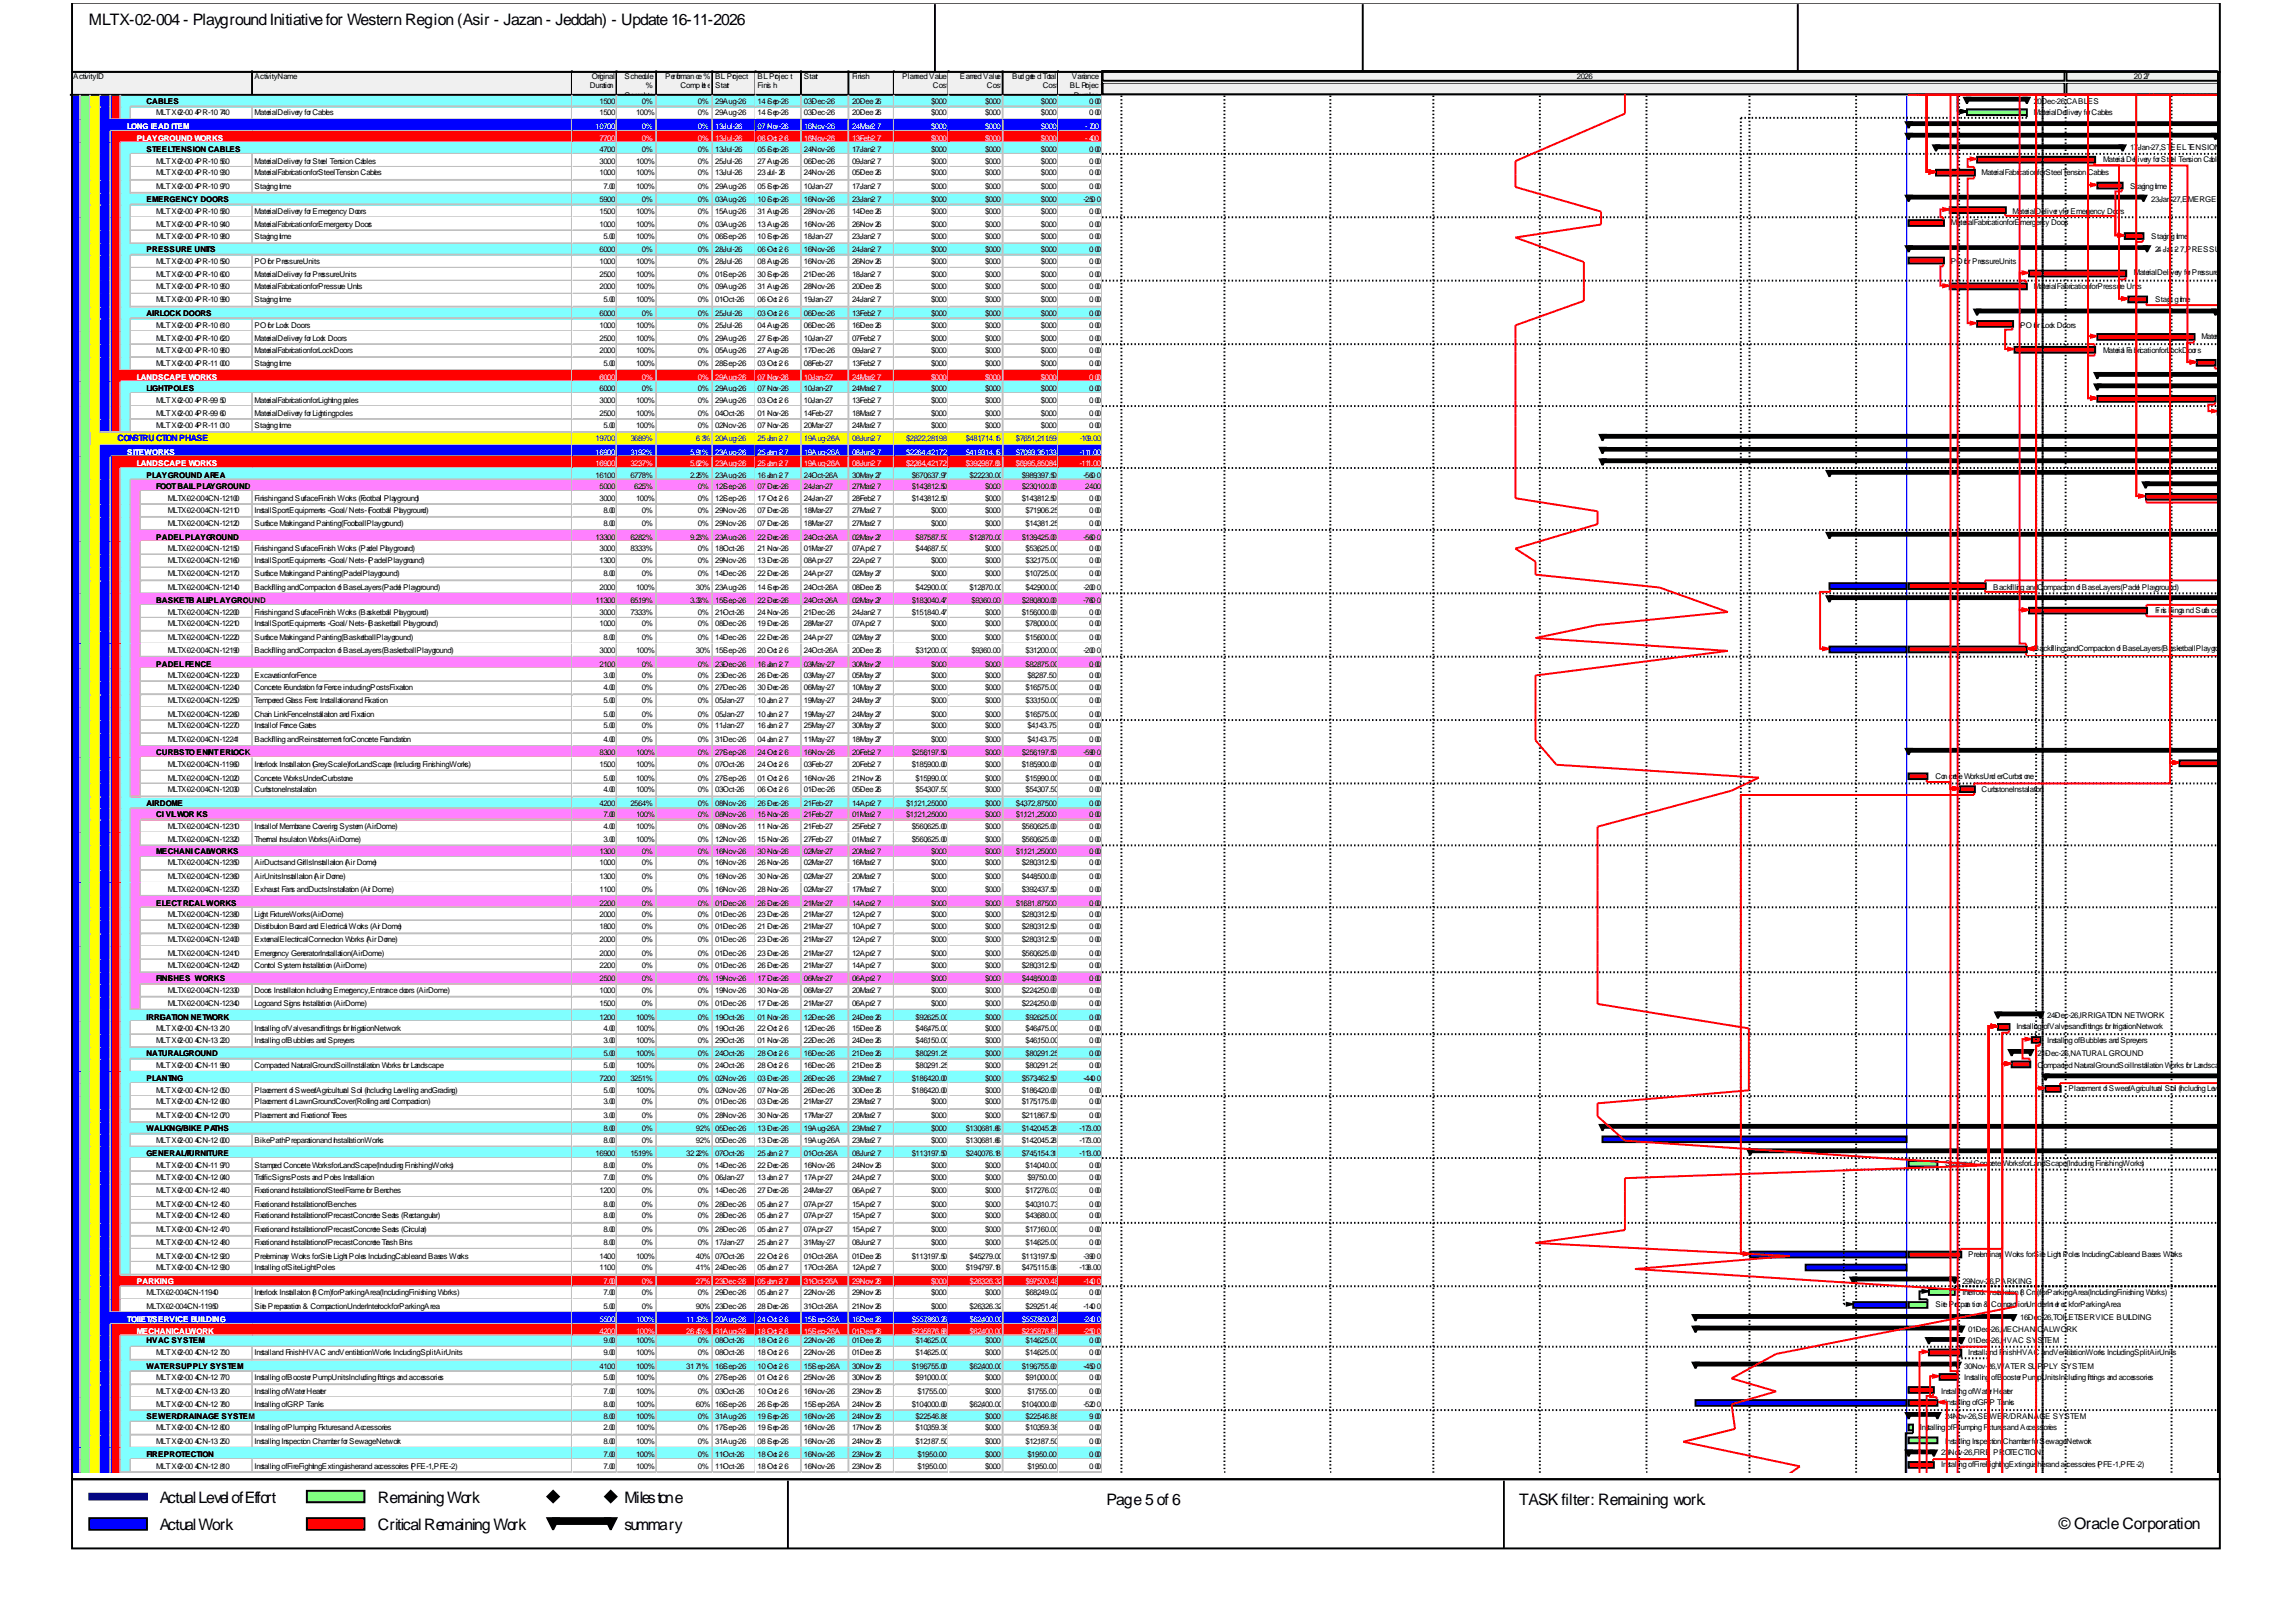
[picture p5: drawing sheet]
<svg xmlns="http://www.w3.org/2000/svg" width="420mm" height="297mm" viewBox="0 0 420 297" stroke-linecap="round" stroke-linejoin="round" font-family="sans-serif">
<defs><g id="words">
<g font-size="2.9">
<text x="16.2" y="4.5">MLTX-02-004 - Playground Initiative for Western Region (Asir - Jazan - Jeddah) - Update 16-11-2026</text>
<text x="29.3" y="275.1">Actual Level of Effort</text>
<text x="69.1" y="275.1">Remaining Work</text>
<text x="114.3" y="275.1">Milestone</text>
<text x="202.5" y="275.5">Page 5 of 6</text>
<text x="278" y="275.5">TASK filter: Remaining work.</text>
<text x="29.3" y="280.1">Actual Work</text>
<text x="69.1" y="280.1">Critical Remaining Work</text>
<text x="114.3" y="280.1">summary</text>
<text x="376.8" y="279.7">© Oracle Corporation</text>
</g>
<text font-size="1.6" fill="#00f" x="21.5" y="80.7">CONSTRUCTION PHASE</text>
<g font-size="1.4">
<text x="13.4" y="14.4">Activity ID</text>
<text x="46.6" y="14.4">Activity Name</text>
<text x="107.9" y="16.2">Duration</text>
<text x="108.3" y="14.4">Original</text>
<text x="114.3" y="14.4">Schedule</text>
<text x="114.3" y="18">Complete</text>
<text x="118.2" y="16.2">%</text>
<text x="121.7" y="14.4">Performan ce %</text>
<text x="124.5" y="16.2">Comp let e</text>
<text x="130.9" y="14.4">BL Project</text>
<text x="130.9" y="16.2">Start</text>
<text x="138.6" y="14.4">BL Projec t</text>
<text x="138.6" y="16.2">Finis h</text>
<text x="147.1" y="14.4">Start</text>
<text x="155.9" y="14.4">Finish</text>
<text x="165.1" y="14.4">Planned Value</text>
<text x="170.7" y="16.2">Cost</text>
<text x="175.7" y="14.4">Earned Value</text>
<text x="180.6" y="16.2">Cost</text>
<text x="185.2" y="14.4">Bud gete d Total</text>
<text x="190.9" y="16.2">Cost</text>
<text x="195.8" y="16.2">BL Projec t</text>
<text x="196.1" y="14.4">Variance -</text>
<text x="196.5" y="18">Duration</text>
<text x="288.6" y="14.4">2026</text>
<text x="390.5" y="14.4">20 27</text>
<text x="26.8" y="19">CABLES</text>
<text x="28.6" y="21.1">MLTX-02-00 4-PR-10 740</text>
<text x="46.6" y="21.1">Material Delivery for Cables</text>
<text x="109.7" y="19">15.00</text>
<text x="109.7" y="21.1">15.00</text>
<text x="116.4" y="21.1">100%</text>
<text x="117.5" y="19">0%</text>
<text x="127.7" y="19">0%</text>
<text x="127.7" y="21.1">0%</text>
<text x="130.9" y="19">29-Aug-26</text>
<text x="130.9" y="21.1">29-Aug-26</text>
<text x="138.6" y="19">14 -Sep-26</text>
<text x="138.6" y="21.1">14 -Sep-26</text>
<text x="147.1" y="19">03-Dec-26</text>
<text x="147.1" y="21.1">03-Dec-26</text>
<text x="155.9" y="19">20-Dec-26</text>
<text x="155.9" y="21.1">20-Dec-26</text>
<text x="170.4" y="19">$0.00</text>
<text x="170.4" y="21.1">$0.00</text>
<text x="180.3" y="19">$0.00</text>
<text x="180.3" y="21.1">$0.00</text>
<text x="190.5" y="19">$0.00</text>
<text x="190.5" y="21.1">$0.00</text>
<text x="199.3" y="19">0. 00</text>
<text x="199.3" y="21.1">0. 00</text>
<text x="372.2" y="19">20-Dec-26, CABLES</text>
<text x="372.2" y="21.1">Material Delivery for Cables</text>
<text x="26.8" y="27.8">STEEL TENSION CABLES</text>
<text x="28.6" y="29.9">MLTX-02-00 4-PR-10 560</text>
<text x="46.6" y="29.9">Material Delivery for Steel Tension Cables</text>
<text x="109.7" y="27.8">47.00</text>
<text x="109.7" y="29.9">30.00</text>
<text x="116.4" y="29.9">100%</text>
<text x="117.5" y="27.8">0%</text>
<text x="127.7" y="27.8">0%</text>
<text x="127.7" y="29.9">0%</text>
<text x="130.9" y="27.8">13-Jul-26</text>
<text x="130.9" y="29.9">25-Jul-26</text>
<text x="138.6" y="27.8">05 -Sep-26</text>
<text x="138.6" y="29.9">27 -Aug-26</text>
<text x="147.1" y="27.8">24-Nov-26</text>
<text x="147.1" y="29.9">06-Dec-26</text>
<text x="155.9" y="27.8">17-Jan-2 7</text>
<text x="155.9" y="29.9">09-Jan-2 7</text>
<text x="170.4" y="27.8">$0.00</text>
<text x="170.4" y="29.9">$0.00</text>
<text x="180.3" y="27.8">$0.00</text>
<text x="180.3" y="29.9">$0.00</text>
<text x="190.5" y="27.8">$0.00</text>
<text x="190.5" y="29.9">$0.00</text>
<text x="199.3" y="27.8">0. 00</text>
<text x="199.3" y="29.9">0. 00</text>
<text x="384.9" y="29.6">Material Del ivery for Steel Tension Cables</text>
<text x="389.8" y="27.5">17-Jan-27, STEEL TENSION CABLES</text>
<text x="28.6" y="32.1">MLTX-02-00 4-PR-10 930</text>
<text x="28.6" y="34.5">MLTX-02-00 4-PR-10 970</text>
<text x="46.6" y="32.1">Material Fabrication for Steel Tension Cables</text>
<text x="46.6" y="34.5">Staging time</text>
<text x="109.7" y="32.1">10.00</text>
<text x="110.4" y="34.5">7.00</text>
<text x="116.4" y="32.1">100%</text>
<text x="116.4" y="34.5">100%</text>
<text x="127.7" y="32.1">0%</text>
<text x="127.7" y="34.5">0%</text>
<text x="130.9" y="32.1">13-Jul-26</text>
<text x="130.9" y="34.5">29-Aug-26</text>
<text x="138.6" y="32.1">23 -Jul-26</text>
<text x="138.6" y="34.5">05 -Sep-26</text>
<text x="147.1" y="32.1">24-Nov-26</text>
<text x="147.1" y="34.5">10-Jan-27</text>
<text x="155.9" y="32.1">05-Dec-26</text>
<text x="155.9" y="34.5">17-Jan-2 7</text>
<text x="170.4" y="32.1">$0.00</text>
<text x="170.4" y="34.5">$0.00</text>
<text x="180.3" y="32.1">$0.00</text>
<text x="180.3" y="34.5">$0.00</text>
<text x="190.5" y="32.1">$0.00</text>
<text x="190.5" y="34.5">$0.00</text>
<text x="199.3" y="32.1">0. 00</text>
<text x="199.3" y="34.5">0. 00</text>
<text x="362.7" y="32.1">Material Fabrication for Steel Tension Cables</text>
<text x="389.8" y="34.5">Staging time</text>
<text x="26.8" y="37">EMERGENCY DOORS</text>
<text x="28.6" y="39.1">MLTX-02-00 4-PR-10 580</text>
<text x="28.6" y="41.6">MLTX-02-00 4-PR-10 940</text>
<text x="46.6" y="39.1">Material Delivery for Emergency Doors</text>
<text x="46.6" y="41.6">Material Fabrication for Emergency Doors</text>
<text x="109.7" y="37">59.00</text>
<text x="109.7" y="39.1">15.00</text>
<text x="109.7" y="41.6">10.00</text>
<text x="116.4" y="39.1">100%</text>
<text x="116.4" y="41.6">100%</text>
<text x="117.5" y="37">0%</text>
<text x="127.7" y="37">0%</text>
<text x="127.7" y="39.1">0%</text>
<text x="127.7" y="41.6">0%</text>
<text x="130.9" y="37">03-Aug-26</text>
<text x="130.9" y="39.1">15-Aug-26</text>
<text x="130.9" y="41.6">03-Aug-26</text>
<text x="138.6" y="37">10 -Sep-26</text>
<text x="138.6" y="39.1">31 -Aug-26</text>
<text x="138.6" y="41.6">13 -Aug-26</text>
<text x="147.1" y="37">16-Nov-26</text>
<text x="147.1" y="39.1">28-Nov-26</text>
<text x="147.1" y="41.6">16-Nov-26</text>
<text x="155.9" y="37">23-Jan-2 7</text>
<text x="155.9" y="39.1">14-Dec-26</text>
<text x="155.9" y="41.6">26-Nov-26</text>
<text x="170.4" y="37">$0.00</text>
<text x="170.4" y="39.1">$0.00</text>
<text x="170.4" y="41.6">$0.00</text>
<text x="180.3" y="37">$0.00</text>
<text x="180.3" y="39.1">$0.00</text>
<text x="180.3" y="41.6">$0.00</text>
<text x="190.5" y="37">$0.00</text>
<text x="190.5" y="39.1">$0.00</text>
<text x="190.5" y="41.6">$0.00</text>
<text x="198.3" y="37">-25.0 0</text>
<text x="199.3" y="39.1">0. 00</text>
<text x="199.3" y="41.6">0. 00</text>
<text x="357" y="41.2">Material Fabrication for Emergency Doors</text>
<text x="368.3" y="39.1">Material Delivery for Emergency Doors</text>
<text x="393.7" y="37">23-Jan-27, EMERGENCY DOORS</text>
<text x="26.8" y="46.2">PRESSURE UNITS</text>
<text x="28.6" y="43.7">MLTX-02-00 4-PR-10 980</text>
<text x="46.6" y="43.7">Staging time</text>
<text x="109.7" y="46.2">60.00</text>
<text x="110.4" y="43.7">5.00</text>
<text x="116.4" y="43.7">100%</text>
<text x="117.5" y="46.2">0%</text>
<text x="127.7" y="43.7">0%</text>
<text x="127.7" y="46.2">0%</text>
<text x="130.9" y="43.7">06-Sep-26</text>
<text x="130.9" y="46.2">28-Jul-26</text>
<text x="138.6" y="43.7">10 -Sep-26</text>
<text x="138.6" y="46.2">06 -Oct -2 6</text>
<text x="147.1" y="43.7">18-Jan-27</text>
<text x="147.1" y="46.2">16-Nov-26</text>
<text x="155.9" y="43.7">23-Jan-2 7</text>
<text x="155.9" y="46.2">24-Jan-2 7</text>
<text x="170.4" y="43.7">$0.00</text>
<text x="170.4" y="46.2">$0.00</text>
<text x="180.3" y="43.7">$0.00</text>
<text x="180.3" y="46.2">$0.00</text>
<text x="190.5" y="43.7">$0.00</text>
<text x="190.5" y="46.2">$0.00</text>
<text x="199.3" y="43.7">0. 00</text>
<text x="199.3" y="46.2">0. 00</text>
<text x="393.7" y="43.7">Staging time</text>
<text x="394.4" y="46.2">24 -Jan -2 7, PRESSURE UNITS</text>
<text x="28.6" y="48.3">MLTX-02-00 4-PR-10 590</text>
<text x="28.6" y="50.8">MLTX-02-00 4-PR-10 600</text>
<text x="28.6" y="52.9">MLTX-02-00 4-PR-10 950</text>
<text x="46.6" y="48.3">PO for Pressure Units</text>
<text x="46.6" y="50.8">Material Delivery for Pressure Units</text>
<text x="46.6" y="52.9">Material Fabrication for Pressure Units</text>
<text x="109.7" y="48.3">10.00</text>
<text x="109.7" y="50.8">25.00</text>
<text x="109.7" y="52.9">20.00</text>
<text x="116.4" y="48.3">100%</text>
<text x="116.4" y="50.8">100%</text>
<text x="116.4" y="52.9">100%</text>
<text x="127.7" y="48.3">0%</text>
<text x="127.7" y="50.8">0%</text>
<text x="127.7" y="52.9">0%</text>
<text x="130.9" y="48.3">28-Jul-26</text>
<text x="130.9" y="50.8">01-Sep-26</text>
<text x="130.9" y="52.9">09-Aug-26</text>
<text x="138.6" y="48.3">08 -Aug-26</text>
<text x="138.6" y="50.8">30 -Sep-26</text>
<text x="138.6" y="52.9">31 -Aug-26</text>
<text x="147.1" y="48.3">16-Nov-26</text>
<text x="147.1" y="50.8">21-Dec-26</text>
<text x="147.1" y="52.9">28-Nov-26</text>
<text x="155.9" y="48.3">26-Nov-26</text>
<text x="155.9" y="50.8">18-Jan-2 7</text>
<text x="155.9" y="52.9">20-Dec-26</text>
<text x="170.4" y="48.3">$0.00</text>
<text x="170.4" y="50.8">$0.00</text>
<text x="170.4" y="52.9">$0.00</text>
<text x="180.3" y="48.3">$0.00</text>
<text x="180.3" y="50.8">$0.00</text>
<text x="180.3" y="52.9">$0.00</text>
<text x="190.5" y="48.3">$0.00</text>
<text x="190.5" y="50.8">$0.00</text>
<text x="190.5" y="52.9">$0.00</text>
<text x="199.3" y="48.3">0. 00</text>
<text x="199.3" y="50.8">0. 00</text>
<text x="199.3" y="52.9">0. 00</text>
<text x="357" y="48.3">PO for Pressure Units</text>
<text x="372.2" y="52.9">Material Fabrication for Pressure Units</text>
<text x="390.5" y="50.4">Material Delivery for Pressure Units</text>
<text x="26.8" y="57.8">AIR LOCK DOORS</text>
<text x="28.6" y="55.3">MLTX-02-00 4-PR-10 990</text>
<text x="28.6" y="59.9">MLTX-02-00 4-PR-10 610</text>
<text x="46.6" y="55.3">Staging time</text>
<text x="46.6" y="59.9">PO for Lock Doors</text>
<text x="109.7" y="57.8">60.00</text>
<text x="109.7" y="59.9">10.00</text>
<text x="110.4" y="55.3">5.00</text>
<text x="116.4" y="55.3">100%</text>
<text x="116.4" y="59.9">100%</text>
<text x="117.5" y="57.8">0%</text>
<text x="127.7" y="55.3">0%</text>
<text x="127.7" y="57.8">0%</text>
<text x="127.7" y="59.9">0%</text>
<text x="130.9" y="55.3">01-Oct-26</text>
<text x="130.9" y="57.8">25-Jul-26</text>
<text x="130.9" y="59.9">25-Jul-26</text>
<text x="138.6" y="55.3">06 -Oct -2 6</text>
<text x="138.6" y="57.8">03 -Oct -2 6</text>
<text x="138.6" y="59.9">04 -Aug-26</text>
<text x="147.1" y="55.3">19-Jan-27</text>
<text x="147.1" y="57.8">06-Dec-26</text>
<text x="147.1" y="59.9">06-Dec-26</text>
<text x="155.9" y="55.3">24-Jan-2 7</text>
<text x="155.9" y="57.8">13-Feb-2 7</text>
<text x="155.9" y="59.9">16-Dec-26</text>
<text x="170.4" y="55.3">$0.00</text>
<text x="170.4" y="57.8">$0.00</text>
<text x="170.4" y="59.9">$0.00</text>
<text x="180.3" y="55.3">$0.00</text>
<text x="180.3" y="57.8">$0.00</text>
<text x="180.3" y="59.9">$0.00</text>
<text x="190.5" y="55.3">$0.00</text>
<text x="190.5" y="57.8">$0.00</text>
<text x="190.5" y="59.9">$0.00</text>
<text x="199.3" y="55.3">0. 00</text>
<text x="199.3" y="57.8">0. 00</text>
<text x="199.3" y="59.9">0. 00</text>
<text x="369.7" y="59.9">PO for Lock Doors</text>
<text x="394.4" y="55.3">Stagin g time</text>
<text x="28.6" y="62.4">MLTX-02-00 4-PR-10 620</text>
<text x="28.6" y="64.5">MLTX-02-00 4-PR-10 960</text>
<text x="46.6" y="62.4">Material Delivery for Lock Doors</text>
<text x="46.6" y="64.5">Material Fabrication for Lock Doors</text>
<text x="109.7" y="62.4">25.00</text>
<text x="109.7" y="64.5">20.00</text>
<text x="116.4" y="62.4">100%</text>
<text x="116.4" y="64.5">100%</text>
<text x="127.7" y="62.4">0%</text>
<text x="127.7" y="64.5">0%</text>
<text x="130.9" y="62.4">29-Aug-26</text>
<text x="130.9" y="64.5">05-Aug-26</text>
<text x="138.6" y="62.4">27 -Sep-26</text>
<text x="138.6" y="64.5">27 -Aug-26</text>
<text x="147.1" y="62.4">10-Jan-27</text>
<text x="147.1" y="64.5">17-Dec-26</text>
<text x="155.9" y="62.4">07-Feb-2 7</text>
<text x="155.9" y="64.5">09-Jan-2 7</text>
<text x="170.4" y="62.4">$0.00</text>
<text x="170.4" y="64.5">$0.00</text>
<text x="180.3" y="62.4">$0.00</text>
<text x="180.3" y="64.5">$0.00</text>
<text x="190.5" y="62.4">$0.00</text>
<text x="190.5" y="64.5">$0.00</text>
<text x="199.3" y="62.4">0. 00</text>
<text x="199.3" y="64.5">0. 00</text>
<text x="384.9" y="64.5">Material Fa brication for Lock Doors</text>
<text x="402.9" y="62.1">Material Delivery for Lock Doors</text>
<text x="26.8" y="71.6">LIGHT POLES</text>
<text x="28.6" y="67">MLTX-02-00 4-PR-11 000</text>
<text x="46.6" y="67">Staging time</text>
<text x="109.7" y="71.6">60.00</text>
<text x="110.4" y="67">5.00</text>
<text x="116.4" y="67">100%</text>
<text x="117.5" y="71.6">0%</text>
<text x="127.7" y="67">0%</text>
<text x="127.7" y="71.6">0%</text>
<text x="130.9" y="67">28-Sep-26</text>
<text x="130.9" y="71.6">29-Aug-26</text>
<text x="138.6" y="67">03 -Oct -2 6</text>
<text x="138.6" y="71.6">07 -Nov-26</text>
<text x="147.1" y="67">08-Feb-27</text>
<text x="147.1" y="71.6">10-Jan-27</text>
<text x="155.9" y="67">13-Feb-2 7</text>
<text x="155.9" y="71.6">24-Mar-2 7</text>
<text x="170.4" y="67">$0.00</text>
<text x="170.4" y="71.6">$0.00</text>
<text x="180.3" y="67">$0.00</text>
<text x="180.3" y="71.6">$0.00</text>
<text x="190.5" y="67">$0.00</text>
<text x="190.5" y="71.6">$0.00</text>
<text x="199.3" y="67">0. 00</text>
<text x="199.3" y="71.6">0. 00</text>
<text x="28.6" y="73.7">MLTX-02-00 4-PR-99 50</text>
<text x="28.6" y="76.2">MLTX-02-00 4-PR-99 60</text>
<text x="46.6" y="73.7">Material Fabrication for Lighting poles</text>
<text x="46.6" y="76.2">Material Delivery for Lighting poles</text>
<text x="109.7" y="73.7">30.00</text>
<text x="109.7" y="76.2">25.00</text>
<text x="116.4" y="73.7">100%</text>
<text x="116.4" y="76.2">100%</text>
<text x="127.7" y="73.7">0%</text>
<text x="127.7" y="76.2">0%</text>
<text x="130.9" y="73.7">29-Aug-26</text>
<text x="130.9" y="76.2">04-Oct-26</text>
<text x="138.6" y="73.7">03 -Oct -2 6</text>
<text x="138.6" y="76.2">01 -Nov-26</text>
<text x="147.1" y="73.7">10-Jan-27</text>
<text x="147.1" y="76.2">14-Feb-27</text>
<text x="155.9" y="73.7">13-Feb-2 7</text>
<text x="155.9" y="76.2">18-Mar-2 7</text>
<text x="170.4" y="73.7">$0.00</text>
<text x="170.4" y="76.2">$0.00</text>
<text x="180.3" y="73.7">$0.00</text>
<text x="180.3" y="76.2">$0.00</text>
<text x="190.5" y="73.7">$0.00</text>
<text x="190.5" y="76.2">$0.00</text>
<text x="199.3" y="73.7">0. 00</text>
<text x="199.3" y="76.2">0. 00</text>
<text x="28.6" y="78.3">MLTX-02-00 4-PR-11 010</text>
<text x="46.6" y="78.3">Staging time</text>
<text x="110.4" y="78.3">5.00</text>
<text x="116.4" y="78.3">100%</text>
<text x="127.7" y="78.3">0%</text>
<text x="130.9" y="78.3">02-Nov-26</text>
<text x="138.6" y="78.3">07 -Nov-26</text>
<text x="147.1" y="78.3">20-Mar-27</text>
<text x="155.9" y="78.3">24-Mar-2 7</text>
<text x="170.4" y="78.3">$0.00</text>
<text x="180.3" y="78.3">$0.00</text>
<text x="190.5" y="78.3">$0.00</text>
<text x="199.3" y="78.3">0. 00</text>
<text x="26.8" y="87.5">PLAYGROUND AREA</text>
<text x="28.6" y="89.6">FOOTBALL PLAYGROUND</text>
<text x="109" y="87.5">161.00</text>
<text x="109.7" y="89.6">50.00</text>
<text x="115.4" y="87.5">67.78%</text>
<text x="116.1" y="89.6">62.5%</text>
<text x="126.3" y="87.5">2.25%</text>
<text x="127.7" y="89.6">0%</text>
<text x="130.9" y="87.5">23-Aug-26</text>
<text x="130.9" y="89.6">12-Sep-26</text>
<text x="138.6" y="87.5">16 -Jan -2 7</text>
<text x="138.6" y="89.6">07 -Dec-26</text>
<text x="147.1" y="87.5">24-Oct-26 A</text>
<text x="147.1" y="89.6">24-Jan-27</text>
<text x="155.9" y="87.5">30-May-27</text>
<text x="155.9" y="89.6">27-Mar-2 7</text>
<text x="166.9" y="87.5">$670,637.97</text>
<text x="166.9" y="89.6">$143,812.50</text>
<text x="177.4" y="87.5">$22,230.00</text>
<text x="180.3" y="89.6">$0.00</text>
<text x="187" y="87.5">$989,397.50</text>
<text x="187" y="89.6">$230,100.00</text>
<text x="198.3" y="87.5">-56.0 0</text>
<text x="198.6" y="89.6">24.00</text>
<text x="30.7" y="91.7">MLTX-02-004-CN-12100</text>
<text x="30.7" y="93.8">MLTX-02-004-CN-12110</text>
<text x="46.6" y="91.7">Finishing and Surface Finish Works (Footbal Playground)</text>
<text x="46.6" y="93.8">Install Sport Equipments - Goal / Nets - (Football Playground)</text>
<text x="109.7" y="91.7">30.00</text>
<text x="110.4" y="93.8">8.00</text>
<text x="116.4" y="91.7">100%</text>
<text x="117.5" y="93.8">0%</text>
<text x="127.7" y="91.7">0%</text>
<text x="127.7" y="93.8">0%</text>
<text x="130.9" y="91.7">12-Sep-26</text>
<text x="130.9" y="93.8">29-Nov-26</text>
<text x="138.6" y="91.7">17 -Oct -2 6</text>
<text x="138.6" y="93.8">07 -Dec-26</text>
<text x="147.1" y="91.7">24-Jan-27</text>
<text x="147.1" y="93.8">18-Mar-27</text>
<text x="155.9" y="91.7">28-Feb-2 7</text>
<text x="155.9" y="93.8">27-Mar-2 7</text>
<text x="166.9" y="91.7">$143,812.50</text>
<text x="170.4" y="93.8">$0.00</text>
<text x="180.3" y="91.7">$0.00</text>
<text x="180.3" y="93.8">$0.00</text>
<text x="187" y="91.7">$143,812.50</text>
<text x="187.7" y="93.8">$71,906.25</text>
<text x="199.3" y="91.7">0. 00</text>
<text x="199.3" y="93.8">0. 00</text>
<text x="28.6" y="98.7">PADEL PLAYGROUND</text>
<text x="30.7" y="96.3">MLTX-02-004-CN-12120</text>
<text x="30.7" y="100.9">MLTX-02-004-CN-12150</text>
<text x="46.6" y="96.3">Surface Marking and Painting (Football Playground)</text>
<text x="46.6" y="100.9">Finishing and Surface Finish Works (Padel Playground)</text>
<text x="109" y="98.7">133.00</text>
<text x="109.7" y="100.9">30.00</text>
<text x="110.4" y="96.3">8.00</text>
<text x="115.4" y="98.7">62.82%</text>
<text x="115.4" y="100.9">83.33%</text>
<text x="117.5" y="96.3">0%</text>
<text x="126.3" y="98.7">9.23%</text>
<text x="127.7" y="96.3">0%</text>
<text x="127.7" y="100.9">0%</text>
<text x="130.9" y="96.3">29-Nov-26</text>
<text x="130.9" y="98.7">23-Aug-26</text>
<text x="130.9" y="100.9">18-Oct-26</text>
<text x="138.6" y="96.3">07 -Dec-26</text>
<text x="138.6" y="98.7">22 -Dec-26</text>
<text x="138.6" y="100.9">21 -Nov-26</text>
<text x="147.1" y="96.3">18-Mar-27</text>
<text x="147.1" y="98.7">24-Oct-26 A</text>
<text x="147.1" y="100.9">01-Mar-27</text>
<text x="155.9" y="96.3">27-Mar-2 7</text>
<text x="155.9" y="98.7">02-May-27</text>
<text x="155.9" y="100.9">07-Apr-2 7</text>
<text x="167.6" y="98.7">$87,587.50</text>
<text x="167.6" y="100.9">$44,687.50</text>
<text x="170.4" y="96.3">$0.00</text>
<text x="177.4" y="98.7">$12,870.00</text>
<text x="180.3" y="96.3">$0.00</text>
<text x="180.3" y="100.9">$0.00</text>
<text x="187" y="98.7">$139,425.00</text>
<text x="187.7" y="96.3">$14,381.25</text>
<text x="187.7" y="100.9">$53,625.00</text>
<text x="198.3" y="98.7">-56.0 0</text>
<text x="199.3" y="96.3">0. 00</text>
<text x="199.3" y="100.9">0. 00</text>
<text x="30.7" y="103">MLTX-02-004-CN-12160</text>
<text x="30.7" y="105.4">MLTX-02-004-CN-12170</text>
<text x="30.7" y="107.9">MLTX-02-004-CN-12140</text>
<text x="46.6" y="103">Install Sport Equipments - Goal / Nets - (Padel Playground)</text>
<text x="46.6" y="105.4">Surface Marking and Painting (Padel Playground)</text>
<text x="46.6" y="107.9">Backfilling and Compaction of Base Layers (Padel Playground)</text>
<text x="109.7" y="103">13.00</text>
<text x="109.7" y="107.9">20.00</text>
<text x="110.4" y="105.4">8.00</text>
<text x="116.4" y="107.9">100%</text>
<text x="117.5" y="103">0%</text>
<text x="117.5" y="105.4">0%</text>
<text x="127.4" y="107.9">30%</text>
<text x="127.7" y="103">0%</text>
<text x="127.7" y="105.4">0%</text>
<text x="130.9" y="103">29-Nov-26</text>
<text x="130.9" y="105.4">14-Dec-26</text>
<text x="130.9" y="107.9">23-Aug-26</text>
<text x="138.6" y="103">13 -Dec-26</text>
<text x="138.6" y="105.4">22 -Dec-26</text>
<text x="138.6" y="107.9">14 -Sep-26</text>
<text x="147.1" y="103">08-Apr-27</text>
<text x="147.1" y="105.4">24-Apr-27</text>
<text x="147.1" y="107.9">24-Oct-26 A</text>
<text x="155.9" y="103">22-Apr-2 7</text>
<text x="155.9" y="105.4">02-May-27</text>
<text x="155.9" y="107.9">08-Dec-26</text>
<text x="167.6" y="107.9">$42,900.00</text>
<text x="170.4" y="103">$0.00</text>
<text x="170.4" y="105.4">$0.00</text>
<text x="177.4" y="107.9">$12,870.00</text>
<text x="180.3" y="103">$0.00</text>
<text x="180.3" y="105.4">$0.00</text>
<text x="187.7" y="103">$32,175.00</text>
<text x="187.7" y="105.4">$10,725.00</text>
<text x="187.7" y="107.9">$42,900.00</text>
<text x="198.3" y="107.9">-20.0 0</text>
<text x="199.3" y="103">0. 00</text>
<text x="199.3" y="105.4">0. 00</text>
<text x="364.8" y="107.9">Backfilling and Compaction of Base Layers (Padel Playground)</text>
<text x="28.6" y="110.4">BASKETB ALL PLAYGROUND</text>
<text x="30.7" y="112.5">MLTX-02-004-CN-12200</text>
<text x="46.6" y="112.5">Finishing and Surface Finish Works (Basketball Playground)</text>
<text x="109" y="110.4">113.00</text>
<text x="109.7" y="112.5">30.00</text>
<text x="115.4" y="110.4">65.19%</text>
<text x="115.4" y="112.5">73.33%</text>
<text x="126.3" y="110.4">3.33%</text>
<text x="127.7" y="112.5">0%</text>
<text x="130.9" y="110.4">15-Sep-26</text>
<text x="130.9" y="112.5">21-Oct-26</text>
<text x="138.6" y="110.4">22 -Dec-26</text>
<text x="138.6" y="112.5">24 -Nov-26</text>
<text x="147.1" y="110.4">24-Oct-26 A</text>
<text x="147.1" y="112.5">21-Dec-26</text>
<text x="155.9" y="110.4">02-May-27</text>
<text x="155.9" y="112.5">24-Jan-2 7</text>
<text x="166.9" y="110.4">$183,040.47</text>
<text x="166.9" y="112.5">$151,840.47</text>
<text x="177.8" y="110.4">$9,360.00</text>
<text x="180.3" y="112.5">$0.00</text>
<text x="187" y="110.4">$280,800.00</text>
<text x="187" y="112.5">$156,000.00</text>
<text x="198.3" y="110.4">-76.0 0</text>
<text x="199.3" y="112.5">0. 00</text>
<text x="394.4" y="112.1">Fi nis hing a nd Surfa ce Fin ish Works (Bask etbal Pla</text>
<text x="30.7" y="114.6">MLTX-02-004-CN-12210</text>
<text x="30.7" y="117.1">MLTX-02-004-CN-12220</text>
<text x="30.7" y="119.6">MLTX-02-004-CN-12190</text>
<text x="46.6" y="114.6">Install Sport Equipments - Goal / Nets - (Basketball Playground)</text>
<text x="46.6" y="117.1">Surface Marking and Painting (Basketball Playground)</text>
<text x="46.6" y="119.6">Backfilling and Compaction of Base Layers (Basketball Playground)</text>
<text x="109.7" y="114.6">10.00</text>
<text x="109.7" y="119.6">30.00</text>
<text x="110.4" y="117.1">8.00</text>
<text x="116.4" y="119.6">100%</text>
<text x="117.5" y="114.6">0%</text>
<text x="117.5" y="117.1">0%</text>
<text x="127.4" y="119.6">30%</text>
<text x="127.7" y="114.6">0%</text>
<text x="127.7" y="117.1">0%</text>
<text x="130.9" y="114.6">08-Dec-26</text>
<text x="130.9" y="117.1">14-Dec-26</text>
<text x="130.9" y="119.6">15-Sep-26</text>
<text x="138.6" y="114.6">19 -Dec-26</text>
<text x="138.6" y="117.1">22 -Dec-26</text>
<text x="138.6" y="119.6">20 -Oct -2 6</text>
<text x="147.1" y="114.6">28-Mar-27</text>
<text x="147.1" y="117.1">24-Apr-27</text>
<text x="147.1" y="119.6">24-Oct-26 A</text>
<text x="155.9" y="114.6">07-Apr-2 7</text>
<text x="155.9" y="117.1">02-May-27</text>
<text x="155.9" y="119.6">20-Dec-26</text>
<text x="167.6" y="119.6">$31,200.00</text>
<text x="170.4" y="114.6">$0.00</text>
<text x="170.4" y="117.1">$0.00</text>
<text x="177.8" y="119.6">$9,360.00</text>
<text x="180.3" y="114.6">$0.00</text>
<text x="180.3" y="117.1">$0.00</text>
<text x="187.7" y="114.6">$78,000.00</text>
<text x="187.7" y="117.1">$15,600.00</text>
<text x="187.7" y="119.6">$31,200.00</text>
<text x="198.3" y="119.6">-20.0 0</text>
<text x="199.3" y="114.6">0. 00</text>
<text x="199.3" y="117.1">0. 00</text>
<text x="372.2" y="119.2">Backfilling and Compaction of Base Layers (Basketball Playground)</text>
<text x="28.6" y="122">PADEL FENCE</text>
<text x="30.7" y="124.1">MLTX-02-004-CN-12230</text>
<text x="46.6" y="124.1">Excavation for Fence</text>
<text x="109.7" y="122">21.00</text>
<text x="110.4" y="124.1">3.00</text>
<text x="117.5" y="122">0%</text>
<text x="117.5" y="124.1">0%</text>
<text x="127.7" y="122">0%</text>
<text x="127.7" y="124.1">0%</text>
<text x="130.9" y="122">23-Dec-26</text>
<text x="130.9" y="124.1">23-Dec-26</text>
<text x="138.6" y="122">16 -Jan -2 7</text>
<text x="138.6" y="124.1">26 -Dec-26</text>
<text x="147.1" y="122">03-May-27</text>
<text x="147.1" y="124.1">03-May-27</text>
<text x="155.9" y="122">30-May-27</text>
<text x="155.9" y="124.1">05-May-27</text>
<text x="170.4" y="122">$0.00</text>
<text x="170.4" y="124.1">$0.00</text>
<text x="180.3" y="122">$0.00</text>
<text x="180.3" y="124.1">$0.00</text>
<text x="187.7" y="122">$82,875.00</text>
<text x="188" y="124.1">$8,287.50</text>
<text x="199.3" y="122">0. 00</text>
<text x="199.3" y="124.1">0. 00</text>
<text x="30.7" y="126.3">MLTX-02-004-CN-12240</text>
<text x="30.7" y="128.7">MLTX-02-004-CN-12250</text>
<text x="30.7" y="131.2">MLTX-02-004-CN-12260</text>
<text x="46.6" y="126.3">Concrete Foundation for Fence including Posts Fixation</text>
<text x="46.6" y="128.7">Tempered Glass Fenc Installation and Fixation</text>
<text x="46.6" y="131.2">Chain Link Fence Installation and Fixation</text>
<text x="110.4" y="126.3">4.00</text>
<text x="110.4" y="128.7">5.00</text>
<text x="110.4" y="131.2">5.00</text>
<text x="117.5" y="126.3">0%</text>
<text x="117.5" y="128.7">0%</text>
<text x="117.5" y="131.2">0%</text>
<text x="127.7" y="126.3">0%</text>
<text x="127.7" y="128.7">0%</text>
<text x="127.7" y="131.2">0%</text>
<text x="130.9" y="126.3">27-Dec-26</text>
<text x="130.9" y="128.7">05-Jan-27</text>
<text x="130.9" y="131.2">05-Jan-27</text>
<text x="138.6" y="126.3">30 -Dec-26</text>
<text x="138.6" y="128.7">10 -Jan -2 7</text>
<text x="138.6" y="131.2">10 -Jan -2 7</text>
<text x="147.1" y="126.3">06-May-27</text>
<text x="147.1" y="128.7">19-May-27</text>
<text x="147.1" y="131.2">19-May-27</text>
<text x="155.9" y="126.3">10-May-27</text>
<text x="155.9" y="128.7">24-May-27</text>
<text x="155.9" y="131.2">24-May-27</text>
<text x="170.4" y="126.3">$0.00</text>
<text x="170.4" y="128.7">$0.00</text>
<text x="170.4" y="131.2">$0.00</text>
<text x="180.3" y="126.3">$0.00</text>
<text x="180.3" y="128.7">$0.00</text>
<text x="180.3" y="131.2">$0.00</text>
<text x="187.7" y="126.3">$16,575.00</text>
<text x="187.7" y="128.7">$33,150.00</text>
<text x="187.7" y="131.2">$16,575.00</text>
<text x="199.3" y="126.3">0. 00</text>
<text x="199.3" y="128.7">0. 00</text>
<text x="199.3" y="131.2">0. 00</text>
<text x="30.7" y="133.3">MLTX-02-004-CN-12270</text>
<text x="30.7" y="135.8">MLTX-02-004-CN-12241</text>
<text x="46.6" y="133.3">Install of Fence Gates</text>
<text x="46.6" y="135.8">Backfilling and Reinstatement for Concrete Foundation</text>
<text x="110.4" y="133.3">5.00</text>
<text x="110.4" y="135.8">4.00</text>
<text x="117.5" y="133.3">0%</text>
<text x="117.5" y="135.8">0%</text>
<text x="127.7" y="133.3">0%</text>
<text x="127.7" y="135.8">0%</text>
<text x="130.9" y="133.3">11-Jan-27</text>
<text x="130.9" y="135.8">31-Dec-26</text>
<text x="138.6" y="133.3">16 -Jan -2 7</text>
<text x="138.6" y="135.8">04 -Jan -2 7</text>
<text x="147.1" y="133.3">25-May-27</text>
<text x="147.1" y="135.8">11-May-27</text>
<text x="155.9" y="133.3">30-May-27</text>
<text x="155.9" y="135.8">18-May-27</text>
<text x="170.4" y="133.3">$0.00</text>
<text x="170.4" y="135.8">$0.00</text>
<text x="180.3" y="133.3">$0.00</text>
<text x="180.3" y="135.8">$0.00</text>
<text x="188" y="133.3">$4,143.75</text>
<text x="188" y="135.8">$4,143.75</text>
<text x="199.3" y="133.3">0. 00</text>
<text x="199.3" y="135.8">0. 00</text>
<text x="28.6" y="138.3">CURBSTO EN/INTERLOCK</text>
<text x="30.7" y="140.4">MLTX-02-004-CN-11960</text>
<text x="30.7" y="142.8">MLTX-02-004-CN-12020</text>
<text x="46.6" y="140.4">Interlock Installation (Grey Scale) for LandScape (Including Finishing Works)</text>
<text x="46.6" y="142.8">Concrete Works Under Curbstone</text>
<text x="109.7" y="138.3">83.00</text>
<text x="109.7" y="140.4">15.00</text>
<text x="110.4" y="142.8">5.00</text>
<text x="116.4" y="138.3">100%</text>
<text x="116.4" y="140.4">100%</text>
<text x="116.4" y="142.8">100%</text>
<text x="127.7" y="138.3">0%</text>
<text x="127.7" y="140.4">0%</text>
<text x="127.7" y="142.8">0%</text>
<text x="130.9" y="138.3">27-Sep-26</text>
<text x="130.9" y="140.4">07-Oct-26</text>
<text x="130.9" y="142.8">27-Sep-26</text>
<text x="138.6" y="138.3">24 -Oct -2 6</text>
<text x="138.6" y="140.4">24 -Oct -2 6</text>
<text x="138.6" y="142.8">01 -Oct -2 6</text>
<text x="147.1" y="138.3">16-Nov-26</text>
<text x="147.1" y="140.4">03-Feb-27</text>
<text x="147.1" y="142.8">16-Nov-26</text>
<text x="155.9" y="138.3">20-Feb-2 7</text>
<text x="155.9" y="140.4">20-Feb-2 7</text>
<text x="155.9" y="142.8">21-Nov-26</text>
<text x="166.9" y="138.3">$256,197.50</text>
<text x="166.9" y="140.4">$185,900.00</text>
<text x="167.6" y="142.8">$15,990.00</text>
<text x="180.3" y="138.3">$0.00</text>
<text x="180.3" y="140.4">$0.00</text>
<text x="180.3" y="142.8">$0.00</text>
<text x="187" y="138.3">$256,197.50</text>
<text x="187" y="140.4">$185,900.00</text>
<text x="187.7" y="142.8">$15,990.00</text>
<text x="198.3" y="138.3">-59.0 0</text>
<text x="199.3" y="140.4">0. 00</text>
<text x="199.3" y="142.8">0. 00</text>
<text x="354.2" y="142.5">Con cret e Works Und er Curbst one</text>
<text x="26.8" y="147.4">AIR DOME</text>
<text x="28.6" y="149.5">CI VIL WOR KS</text>
<text x="30.7" y="145">MLTX-02-004-CN-12030</text>
<text x="46.6" y="145">Curbstone Instalation</text>
<text x="109.7" y="147.4">42.00</text>
<text x="110.4" y="145">4.00</text>
<text x="110.4" y="149.5">7.00</text>
<text x="115.4" y="147.4">25.64%</text>
<text x="116.4" y="145">100%</text>
<text x="116.4" y="149.5">100%</text>
<text x="127.7" y="145">0%</text>
<text x="127.7" y="147.4">0%</text>
<text x="127.7" y="149.5">0%</text>
<text x="130.9" y="145">03-Oct-26</text>
<text x="130.9" y="147.4">08-Nov-26</text>
<text x="130.9" y="149.5">08-Nov-26</text>
<text x="138.6" y="145">06 -Oct -2 6</text>
<text x="138.6" y="147.4">26 -Dec-26</text>
<text x="138.6" y="149.5">15 -Nov-26</text>
<text x="147.1" y="145">01-Dec-26</text>
<text x="147.1" y="147.4">21-Feb-27</text>
<text x="147.1" y="149.5">21-Feb-27</text>
<text x="155.9" y="145">05-Dec-26</text>
<text x="155.9" y="147.4">14-Apr-2 7</text>
<text x="155.9" y="149.5">01-Mar-2 7</text>
<text x="165.8" y="147.4">$1,121,250.00</text>
<text x="165.8" y="149.5">$1,121,250.00</text>
<text x="167.6" y="145">$54,307.50</text>
<text x="180.3" y="145">$0.00</text>
<text x="180.3" y="147.4">$0.00</text>
<text x="180.3" y="149.5">$0.00</text>
<text x="185.9" y="147.4">$4,372,875.00</text>
<text x="185.9" y="149.5">$1,121,250.00</text>
<text x="187.7" y="145">$54,307.50</text>
<text x="199.3" y="145">0. 00</text>
<text x="199.3" y="147.4">0. 00</text>
<text x="199.3" y="149.5">0. 00</text>
<text x="362.7" y="145">Curbstone Instalation</text>
<text x="30.7" y="151.7">MLTX-02-004-CN-12310</text>
<text x="30.7" y="154.1">MLTX-02-004-CN-12320</text>
<text x="46.6" y="151.7">Install of Membrane Covering System (Air Dome)</text>
<text x="46.6" y="154.1">Thermal Insulation Works (Air Dome)</text>
<text x="110.4" y="151.7">4.00</text>
<text x="110.4" y="154.1">3.00</text>
<text x="116.4" y="151.7">100%</text>
<text x="116.4" y="154.1">100%</text>
<text x="127.7" y="151.7">0%</text>
<text x="127.7" y="154.1">0%</text>
<text x="130.9" y="151.7">08-Nov-26</text>
<text x="130.9" y="154.1">12-Nov-26</text>
<text x="138.6" y="151.7">11 -Nov-26</text>
<text x="138.6" y="154.1">15 -Nov-26</text>
<text x="147.1" y="151.7">21-Feb-27</text>
<text x="147.1" y="154.1">27-Feb-27</text>
<text x="155.9" y="151.7">25-Feb-2 7</text>
<text x="155.9" y="154.1">01-Mar-2 7</text>
<text x="166.9" y="151.7">$560,625.00</text>
<text x="166.9" y="154.1">$560,625.00</text>
<text x="180.3" y="151.7">$0.00</text>
<text x="180.3" y="154.1">$0.00</text>
<text x="187" y="151.7">$560,625.00</text>
<text x="187" y="154.1">$560,625.00</text>
<text x="199.3" y="151.7">0. 00</text>
<text x="199.3" y="154.1">0. 00</text>
<text x="28.6" y="156.2">MECHANI CAL WORKS</text>
<text x="30.7" y="158.4">MLTX-02-004-CN-12350</text>
<text x="30.7" y="160.8">MLTX-02-004-CN-12360</text>
<text x="46.6" y="158.4">Air Ducts and Grills Installation (Air Dome)</text>
<text x="46.6" y="160.8">Air Units Installation (Air Dome)</text>
<text x="109.7" y="156.2">13.00</text>
<text x="109.7" y="158.4">10.00</text>
<text x="109.7" y="160.8">13.00</text>
<text x="117.5" y="156.2">0%</text>
<text x="117.5" y="158.4">0%</text>
<text x="117.5" y="160.8">0%</text>
<text x="127.7" y="156.2">0%</text>
<text x="127.7" y="158.4">0%</text>
<text x="127.7" y="160.8">0%</text>
<text x="130.9" y="156.2">16-Nov-26</text>
<text x="130.9" y="158.4">16-Nov-26</text>
<text x="130.9" y="160.8">16-Nov-26</text>
<text x="138.6" y="156.2">30 -Nov-26</text>
<text x="138.6" y="158.4">26 -Nov-26</text>
<text x="138.6" y="160.8">30 -Nov-26</text>
<text x="147.1" y="156.2">02-Mar-27</text>
<text x="147.1" y="158.4">02-Mar-27</text>
<text x="147.1" y="160.8">02-Mar-27</text>
<text x="155.9" y="156.2">20-Mar-2 7</text>
<text x="155.9" y="158.4">16-Mar-2 7</text>
<text x="155.9" y="160.8">20-Mar-2 7</text>
<text x="170.4" y="156.2">$0.00</text>
<text x="170.4" y="158.4">$0.00</text>
<text x="170.4" y="160.8">$0.00</text>
<text x="180.3" y="156.2">$0.00</text>
<text x="180.3" y="158.4">$0.00</text>
<text x="180.3" y="160.8">$0.00</text>
<text x="185.9" y="156.2">$1,121,250.00</text>
<text x="187" y="158.4">$280,312.50</text>
<text x="187" y="160.8">$448,500.00</text>
<text x="199.3" y="156.2">0. 00</text>
<text x="199.3" y="158.4">0. 00</text>
<text x="199.3" y="160.8">0. 00</text>
<text x="28.6" y="165.8">ELECTRICAL WORKS</text>
<text x="30.7" y="163.3">MLTX-02-004-CN-12370</text>
<text x="30.7" y="167.9">MLTX-02-004-CN-12380</text>
<text x="46.6" y="163.3">Exhaust Fans and Ducts Instalation (Air Dome)</text>
<text x="46.6" y="167.9">Light Fixture Works (Air Dome)</text>
<text x="109.7" y="163.3">11.00</text>
<text x="109.7" y="165.8">22.00</text>
<text x="109.7" y="167.9">20.00</text>
<text x="117.5" y="163.3">0%</text>
<text x="117.5" y="165.8">0%</text>
<text x="117.5" y="167.9">0%</text>
<text x="127.7" y="163.3">0%</text>
<text x="127.7" y="165.8">0%</text>
<text x="127.7" y="167.9">0%</text>
<text x="130.9" y="163.3">16-Nov-26</text>
<text x="130.9" y="165.8">01-Dec-26</text>
<text x="130.9" y="167.9">01-Dec-26</text>
<text x="138.6" y="163.3">28 -Nov-26</text>
<text x="138.6" y="165.8">26 -Dec-26</text>
<text x="138.6" y="167.9">23 -Dec-26</text>
<text x="147.1" y="163.3">02-Mar-27</text>
<text x="147.1" y="165.8">21-Mar-27</text>
<text x="147.1" y="167.9">21-Mar-27</text>
<text x="155.9" y="163.3">17-Mar-2 7</text>
<text x="155.9" y="165.8">14-Apr-2 7</text>
<text x="155.9" y="167.9">12-Apr-2 7</text>
<text x="170.4" y="163.3">$0.00</text>
<text x="170.4" y="165.8">$0.00</text>
<text x="170.4" y="167.9">$0.00</text>
<text x="180.3" y="163.3">$0.00</text>
<text x="180.3" y="165.8">$0.00</text>
<text x="180.3" y="167.9">$0.00</text>
<text x="185.9" y="165.8">$1,681,875.00</text>
<text x="187" y="163.3">$392,437.50</text>
<text x="187" y="167.9">$280,312.50</text>
<text x="199.3" y="163.3">0. 00</text>
<text x="199.3" y="165.8">0. 00</text>
<text x="199.3" y="167.9">0. 00</text>
<text x="30.7" y="170">MLTX-02-004-CN-12390</text>
<text x="30.7" y="172.5">MLTX-02-004-CN-12400</text>
<text x="46.6" y="170">Distribution Board and Electrical Works (Air Dome)</text>
<text x="46.6" y="172.5">External Electrical Connection Works (Air Dome)</text>
<text x="109.7" y="170">18.00</text>
<text x="109.7" y="172.5">20.00</text>
<text x="117.5" y="170">0%</text>
<text x="117.5" y="172.5">0%</text>
<text x="127.7" y="170">0%</text>
<text x="127.7" y="172.5">0%</text>
<text x="130.9" y="170">01-Dec-26</text>
<text x="130.9" y="172.5">01-Dec-26</text>
<text x="138.6" y="170">21 -Dec-26</text>
<text x="138.6" y="172.5">23 -Dec-26</text>
<text x="147.1" y="170">21-Mar-27</text>
<text x="147.1" y="172.5">21-Mar-27</text>
<text x="155.9" y="170">10-Apr-2 7</text>
<text x="155.9" y="172.5">12-Apr-2 7</text>
<text x="170.4" y="170">$0.00</text>
<text x="170.4" y="172.5">$0.00</text>
<text x="180.3" y="170">$0.00</text>
<text x="180.3" y="172.5">$0.00</text>
<text x="187" y="170">$280,312.50</text>
<text x="187" y="172.5">$280,312.50</text>
<text x="199.3" y="170">0. 00</text>
<text x="199.3" y="172.5">0. 00</text>
<text x="28.6" y="179.5">FINISHES WORKS</text>
<text x="30.7" y="174.9">MLTX-02-004-CN-12410</text>
<text x="30.7" y="177.1">MLTX-02-004-CN-12420</text>
<text x="46.6" y="174.9">Emergency Generator Installation (Air Dome)</text>
<text x="46.6" y="177.1">Control System Installation (Air Dome)</text>
<text x="109.7" y="174.9">20.00</text>
<text x="109.7" y="177.1">22.00</text>
<text x="109.7" y="179.5">25.00</text>
<text x="117.5" y="174.9">0%</text>
<text x="117.5" y="177.1">0%</text>
<text x="117.5" y="179.5">0%</text>
<text x="127.7" y="174.9">0%</text>
<text x="127.7" y="177.1">0%</text>
<text x="127.7" y="179.5">0%</text>
<text x="130.9" y="174.9">01-Dec-26</text>
<text x="130.9" y="177.1">01-Dec-26</text>
<text x="130.9" y="179.5">19-Nov-26</text>
<text x="138.6" y="174.9">23 -Dec-26</text>
<text x="138.6" y="177.1">26 -Dec-26</text>
<text x="138.6" y="179.5">17 -Dec-26</text>
<text x="147.1" y="174.9">21-Mar-27</text>
<text x="147.1" y="177.1">21-Mar-27</text>
<text x="147.1" y="179.5">06-Mar-27</text>
<text x="155.9" y="174.9">12-Apr-2 7</text>
<text x="155.9" y="177.1">14-Apr-2 7</text>
<text x="155.9" y="179.5">06-Apr-2 7</text>
<text x="170.4" y="174.9">$0.00</text>
<text x="170.4" y="177.1">$0.00</text>
<text x="170.4" y="179.5">$0.00</text>
<text x="180.3" y="174.9">$0.00</text>
<text x="180.3" y="177.1">$0.00</text>
<text x="180.3" y="179.5">$0.00</text>
<text x="187" y="174.9">$560,625.00</text>
<text x="187" y="177.1">$280,312.50</text>
<text x="187" y="179.5">$448,500.00</text>
<text x="199.3" y="174.9">0. 00</text>
<text x="199.3" y="177.1">0. 00</text>
<text x="199.3" y="179.5">0. 00</text>
<text x="30.7" y="181.6">MLTX-02-004-CN-12330</text>
<text x="30.7" y="184.1">MLTX-02-004-CN-12340</text>
<text x="46.6" y="181.6">Doors Installation Including Emergency, Entrance doors (Air Dome)</text>
<text x="46.6" y="184.1">Logo and Signs Installation (Air Dome)</text>
<text x="109.7" y="181.6">10.00</text>
<text x="109.7" y="184.1">15.00</text>
<text x="117.5" y="181.6">0%</text>
<text x="117.5" y="184.1">0%</text>
<text x="127.7" y="181.6">0%</text>
<text x="127.7" y="184.1">0%</text>
<text x="130.9" y="181.6">19-Nov-26</text>
<text x="130.9" y="184.1">01-Dec-26</text>
<text x="138.6" y="181.6">30 -Nov-26</text>
<text x="138.6" y="184.1">17 -Dec-26</text>
<text x="147.1" y="181.6">06-Mar-27</text>
<text x="147.1" y="184.1">21-Mar-27</text>
<text x="155.9" y="181.6">20-Mar-2 7</text>
<text x="155.9" y="184.1">06-Apr-2 7</text>
<text x="170.4" y="181.6">$0.00</text>
<text x="170.4" y="184.1">$0.00</text>
<text x="180.3" y="181.6">$0.00</text>
<text x="180.3" y="184.1">$0.00</text>
<text x="187" y="181.6">$224,250.00</text>
<text x="187" y="184.1">$224,250.00</text>
<text x="199.3" y="181.6">0. 00</text>
<text x="199.3" y="184.1">0. 00</text>
<text x="26.8" y="186.6">IRRIGATION NETWORK</text>
<text x="28.6" y="188.7">MLTX-02-00 4-CN-13 210</text>
<text x="28.6" y="190.8">MLTX-02-00 4-CN-13 220</text>
<text x="46.6" y="188.7">Installing of Valves and fittings for Irrigation Network</text>
<text x="46.6" y="190.8">Installing of Bubblers and Spreyers</text>
<text x="109.7" y="186.6">12.00</text>
<text x="110.4" y="188.7">4.00</text>
<text x="110.4" y="190.8">3.00</text>
<text x="116.4" y="186.6">100%</text>
<text x="116.4" y="188.7">100%</text>
<text x="116.4" y="190.8">100%</text>
<text x="127.7" y="186.6">0%</text>
<text x="127.7" y="188.7">0%</text>
<text x="127.7" y="190.8">0%</text>
<text x="130.9" y="186.6">19-Oct-26</text>
<text x="130.9" y="188.7">19-Oct-26</text>
<text x="130.9" y="190.8">29-Oct-26</text>
<text x="138.6" y="186.6">01 -Nov-26</text>
<text x="138.6" y="188.7">22 -Oct -2 6</text>
<text x="138.6" y="190.8">01 -Nov-26</text>
<text x="147.1" y="186.6">12-Dec-26</text>
<text x="147.1" y="188.7">12-Dec-26</text>
<text x="147.1" y="190.8">22-Dec-26</text>
<text x="155.9" y="186.6">24-Dec-26</text>
<text x="155.9" y="188.7">15-Dec-26</text>
<text x="155.9" y="190.8">24-Dec-26</text>
<text x="167.6" y="186.6">$92,625.00</text>
<text x="167.6" y="188.7">$46,475.00</text>
<text x="167.6" y="190.8">$46,150.00</text>
<text x="180.3" y="186.6">$0.00</text>
<text x="180.3" y="188.7">$0.00</text>
<text x="180.3" y="190.8">$0.00</text>
<text x="187.7" y="186.6">$92,625.00</text>
<text x="187.7" y="188.7">$46,475.00</text>
<text x="187.7" y="190.8">$46,150.00</text>
<text x="199.3" y="186.6">0. 00</text>
<text x="199.3" y="188.7">0. 00</text>
<text x="199.3" y="190.8">0. 00</text>
<text x="369" y="188.3">Installing of Valves and fittings for Irrigation Network</text>
<text x="374.6" y="186.2">24-Dec-26, IRRIGATION NETWORK</text>
<text x="374.6" y="190.8">Installing of Bubblers and Spreyers</text>
<text x="26.8" y="193.3">NATURAL GROUND</text>
<text x="26.8" y="197.9">PLANTING</text>
<text x="28.6" y="195.4">MLTX-02-00 4-CN-11 990</text>
<text x="46.6" y="195.4">Compacted Natural Ground Soil Installation Works for Landscape</text>
<text x="109.7" y="197.9">72.00</text>
<text x="110.4" y="193.3">5.00</text>
<text x="110.4" y="195.4">5.00</text>
<text x="115.4" y="197.9">32.51%</text>
<text x="116.4" y="193.3">100%</text>
<text x="116.4" y="195.4">100%</text>
<text x="127.7" y="193.3">0%</text>
<text x="127.7" y="195.4">0%</text>
<text x="127.7" y="197.9">0%</text>
<text x="130.9" y="193.3">24-Oct-26</text>
<text x="130.9" y="195.4">24-Oct-26</text>
<text x="130.9" y="197.9">02-Nov-26</text>
<text x="138.6" y="193.3">28 -Oct -2 6</text>
<text x="138.6" y="195.4">28 -Oct -2 6</text>
<text x="138.6" y="197.9">03 -Dec-26</text>
<text x="147.1" y="193.3">16-Dec-26</text>
<text x="147.1" y="195.4">16-Dec-26</text>
<text x="147.1" y="197.9">26-Dec-26</text>
<text x="155.9" y="193.3">21-Dec-26</text>
<text x="155.9" y="195.4">21-Dec-26</text>
<text x="155.9" y="197.9">23-Mar-2 7</text>
<text x="166.9" y="197.9">$186,420.00</text>
<text x="167.6" y="193.3">$80,291.25</text>
<text x="167.6" y="195.4">$80,291.25</text>
<text x="180.3" y="193.3">$0.00</text>
<text x="180.3" y="195.4">$0.00</text>
<text x="180.3" y="197.9">$0.00</text>
<text x="187" y="197.9">$573,462.50</text>
<text x="187.7" y="193.3">$80,291.25</text>
<text x="187.7" y="195.4">$80,291.25</text>
<text x="198.3" y="197.9">-44.0 0</text>
<text x="199.3" y="193.3">0. 00</text>
<text x="199.3" y="195.4">0. 00</text>
<text x="372.9" y="193.3">21-Dec-26, NATURAL GROUND</text>
<text x="372.9" y="195.4">Compacted Natural Ground Soil Installation Works for Landscape</text>
<text x="28.6" y="200">MLTX-02-00 4-CN-12 050</text>
<text x="28.6" y="202.1">MLTX-02-00 4-CN-12 060</text>
<text x="46.6" y="200">Placement of Sweet/Agricultural Soil (Including Levelling and Grading)</text>
<text x="46.6" y="202.1">Placement of Lawn Ground Cover (Rolling and Compaction)</text>
<text x="110.4" y="200">5.00</text>
<text x="110.4" y="202.1">3.00</text>
<text x="116.4" y="200">100%</text>
<text x="117.5" y="202.1">0%</text>
<text x="127.7" y="200">0%</text>
<text x="127.7" y="202.1">0%</text>
<text x="130.9" y="200">02-Nov-26</text>
<text x="130.9" y="202.1">01-Dec-26</text>
<text x="138.6" y="200">07 -Nov-26</text>
<text x="138.6" y="202.1">03 -Dec-26</text>
<text x="147.1" y="200">26-Dec-26</text>
<text x="147.1" y="202.1">21-Mar-27</text>
<text x="155.9" y="200">30-Dec-26</text>
<text x="155.9" y="202.1">23-Mar-2 7</text>
<text x="166.9" y="200">$186,420.00</text>
<text x="170.4" y="202.1">$0.00</text>
<text x="180.3" y="200">$0.00</text>
<text x="180.3" y="202.1">$0.00</text>
<text x="187" y="200">$186,420.00</text>
<text x="187" y="202.1">$175,175.00</text>
<text x="199.3" y="200">0. 00</text>
<text x="199.3" y="202.1">0. 00</text>
<text x="378.5" y="199.6">Placement of Sweet/Agricultural Soil (Including Levelling and Grading)</text>
<text x="26.8" y="207">WALKING/BIKE PATHS</text>
<text x="28.6" y="204.6">MLTX-02-00 4-CN-12 070</text>
<text x="28.6" y="209.2">MLTX-02-00 4-CN-12 000</text>
<text x="46.6" y="204.6">Placement and Fixation of Trees</text>
<text x="46.6" y="209.2">Bike Path Preparation and Installation Works</text>
<text x="110.4" y="204.6">3.00</text>
<text x="110.4" y="207">8.00</text>
<text x="110.4" y="209.2">8.00</text>
<text x="117.5" y="204.6">0%</text>
<text x="117.5" y="207">0%</text>
<text x="117.5" y="209.2">0%</text>
<text x="127.4" y="207">92%</text>
<text x="127.4" y="209.2">92%</text>
<text x="127.7" y="204.6">0%</text>
<text x="130.9" y="204.6">28-Nov-26</text>
<text x="130.9" y="207">05-Dec-26</text>
<text x="130.9" y="209.2">05-Dec-26</text>
<text x="138.6" y="204.6">30 -Nov-26</text>
<text x="138.6" y="207">13 -Dec-26</text>
<text x="138.6" y="209.2">13 -Dec-26</text>
<text x="147.1" y="204.6">17-Mar-27</text>
<text x="147.1" y="207">19-Aug-26 A</text>
<text x="147.1" y="209.2">19-Aug-26 A</text>
<text x="155.9" y="204.6">20-Mar-2 7</text>
<text x="155.9" y="207">23-Mar-2 7</text>
<text x="155.9" y="209.2">23-Mar-2 7</text>
<text x="170.4" y="204.6">$0.00</text>
<text x="170.4" y="207">$0.00</text>
<text x="170.4" y="209.2">$0.00</text>
<text x="176.7" y="207">$130,681.66</text>
<text x="176.7" y="209.2">$130,681.66</text>
<text x="180.3" y="204.6">$0.00</text>
<text x="187" y="204.6">$211,867.50</text>
<text x="187" y="207">$142,045.28</text>
<text x="187" y="209.2">$142,045.28</text>
<text x="197.6" y="207">-173.00</text>
<text x="197.6" y="209.2">-173.00</text>
<text x="199.3" y="204.6">0. 00</text>
<text x="26.8" y="211.6">GENERAL/FURNITURE</text>
<text x="28.6" y="213.7">MLTX-02-00 4-CN-11 970</text>
<text x="28.6" y="215.9">MLTX-02-00 4-CN-12 040</text>
<text x="46.6" y="213.7">Stamped Concrete Works for LandScape (Including Finishing Works)</text>
<text x="46.6" y="215.9">Traffic Signs Posts and Poles Installation</text>
<text x="109" y="211.6">169.00</text>
<text x="110.4" y="213.7">8.00</text>
<text x="110.4" y="215.9">7.00</text>
<text x="115.4" y="211.6">15.19%</text>
<text x="117.5" y="213.7">0%</text>
<text x="117.5" y="215.9">0%</text>
<text x="125.6" y="211.6">32 .22%</text>
<text x="127.7" y="213.7">0%</text>
<text x="127.7" y="215.9">0%</text>
<text x="130.9" y="211.6">07-Oct-26</text>
<text x="130.9" y="213.7">14-Dec-26</text>
<text x="130.9" y="215.9">06-Jan-27</text>
<text x="138.6" y="211.6">25 -Jan -2 7</text>
<text x="138.6" y="213.7">22 -Dec-26</text>
<text x="138.6" y="215.9">13 -Jan -2 7</text>
<text x="147.1" y="211.6">01-Oct-26 A</text>
<text x="147.1" y="213.7">16-Nov-26</text>
<text x="147.1" y="215.9">17-Apr-27</text>
<text x="155.9" y="211.6">08-Jun-2 7</text>
<text x="155.9" y="213.7">24-Nov-26</text>
<text x="155.9" y="215.9">24-Apr-2 7</text>
<text x="166.9" y="211.6">$113,197.50</text>
<text x="170.4" y="213.7">$0.00</text>
<text x="170.4" y="215.9">$0.00</text>
<text x="176.7" y="211.6">$240,076.18</text>
<text x="180.3" y="213.7">$0.00</text>
<text x="180.3" y="215.9">$0.00</text>
<text x="187" y="211.6">$745,154.31</text>
<text x="187.7" y="213.7">$14,040.00</text>
<text x="188" y="215.9">$9,750.00</text>
<text x="197.6" y="211.6">-113.00</text>
<text x="199.3" y="213.7">0. 00</text>
<text x="199.3" y="215.9">0. 00</text>
<text x="356" y="213.4">Stamped Concrete Works for LandScape (Including Finishing Works)</text>
<text x="28.6" y="218.3">MLTX-02-00 4-CN-12 440</text>
<text x="28.6" y="220.8">MLTX-02-00 4-CN-12 450</text>
<text x="46.6" y="218.3">Fixation and Installation of Steel Frame for Benches</text>
<text x="46.6" y="220.8">Fixation and Installation of Benches</text>
<text x="109.7" y="218.3">12.00</text>
<text x="110.4" y="220.8">8.00</text>
<text x="117.5" y="218.3">0%</text>
<text x="117.5" y="220.8">0%</text>
<text x="127.7" y="218.3">0%</text>
<text x="127.7" y="220.8">0%</text>
<text x="130.9" y="218.3">14-Dec-26</text>
<text x="130.9" y="220.8">28-Dec-26</text>
<text x="138.6" y="218.3">27 -Dec-26</text>
<text x="138.6" y="220.8">05 -Jan -2 7</text>
<text x="147.1" y="218.3">24-Mar-27</text>
<text x="147.1" y="220.8">07-Apr-27</text>
<text x="155.9" y="218.3">06-Apr-2 7</text>
<text x="155.9" y="220.8">15-Apr-2 7</text>
<text x="170.4" y="218.3">$0.00</text>
<text x="170.4" y="220.8">$0.00</text>
<text x="180.3" y="218.3">$0.00</text>
<text x="180.3" y="220.8">$0.00</text>
<text x="187.7" y="218.3">$17,276.03</text>
<text x="187.7" y="220.8">$40,310.73</text>
<text x="199.3" y="218.3">0. 00</text>
<text x="199.3" y="220.8">0. 00</text>
<text x="28.6" y="222.9">MLTX-02-00 4-CN-12 460</text>
<text x="28.6" y="225.4">MLTX-02-00 4-CN-12 470</text>
<text x="28.6" y="227.9">MLTX-02-00 4-CN-12 480</text>
<text x="46.6" y="222.9">Fixation and Installation of Precast Concrete Seats (Rectangular)</text>
<text x="46.6" y="225.4">Fixation and Installation of Precast Concrete Seats (Circular)</text>
<text x="46.6" y="227.9">Fixation and Installation of Precast Concrete Trash Bins</text>
<text x="110.4" y="222.9">8.00</text>
<text x="110.4" y="225.4">8.00</text>
<text x="110.4" y="227.9">8.00</text>
<text x="117.5" y="222.9">0%</text>
<text x="117.5" y="225.4">0%</text>
<text x="117.5" y="227.9">0%</text>
<text x="127.7" y="222.9">0%</text>
<text x="127.7" y="225.4">0%</text>
<text x="127.7" y="227.9">0%</text>
<text x="130.9" y="222.9">28-Dec-26</text>
<text x="130.9" y="225.4">28-Dec-26</text>
<text x="130.9" y="227.9">17-Jan-27</text>
<text x="138.6" y="222.9">05 -Jan -2 7</text>
<text x="138.6" y="225.4">05 -Jan -2 7</text>
<text x="138.6" y="227.9">25 -Jan -2 7</text>
<text x="147.1" y="222.9">07-Apr-27</text>
<text x="147.1" y="225.4">07-Apr-27</text>
<text x="147.1" y="227.9">31-May-27</text>
<text x="155.9" y="222.9">15-Apr-2 7</text>
<text x="155.9" y="225.4">15-Apr-2 7</text>
<text x="155.9" y="227.9">08-Jun-2 7</text>
<text x="170.4" y="222.9">$0.00</text>
<text x="170.4" y="225.4">$0.00</text>
<text x="170.4" y="227.9">$0.00</text>
<text x="180.3" y="222.9">$0.00</text>
<text x="180.3" y="225.4">$0.00</text>
<text x="180.3" y="227.9">$0.00</text>
<text x="187.7" y="222.9">$43,680.00</text>
<text x="187.7" y="225.4">$17,160.00</text>
<text x="187.7" y="227.9">$14,625.00</text>
<text x="199.3" y="222.9">0. 00</text>
<text x="199.3" y="225.4">0. 00</text>
<text x="199.3" y="227.9">0. 00</text>
<text x="28.6" y="230.3">MLTX-02-00 4-CN-12 920</text>
<text x="28.6" y="232.4">MLTX-02-00 4-CN-12 930</text>
<text x="46.6" y="230.3">Preleminary Works for Site Light Poles Including Cable and Bases Works</text>
<text x="46.6" y="232.4">Installing of Site Light Poles</text>
<text x="109.7" y="230.3">14.00</text>
<text x="109.7" y="232.4">11.00</text>
<text x="116.4" y="230.3">100%</text>
<text x="117.5" y="232.4">0%</text>
<text x="127.4" y="230.3">40%</text>
<text x="127.4" y="232.4">41%</text>
<text x="130.9" y="230.3">07-Oct-26</text>
<text x="130.9" y="232.4">24-Dec-26</text>
<text x="138.6" y="230.3">22 -Oct -2 6</text>
<text x="138.6" y="232.4">05 -Jan -2 7</text>
<text x="147.1" y="230.3">01-Oct-26 A</text>
<text x="147.1" y="232.4">17-Oct-26 A</text>
<text x="155.9" y="230.3">01-Dec-26</text>
<text x="155.9" y="232.4">12-Apr-2 7</text>
<text x="166.9" y="230.3">$113,197.50</text>
<text x="170.4" y="232.4">$0.00</text>
<text x="176.7" y="232.4">$194,797.18</text>
<text x="177.4" y="230.3">$45,279.00</text>
<text x="187" y="230.3">$113,197.50</text>
<text x="187" y="232.4">$475,115.06</text>
<text x="197.6" y="232.4">-138.00</text>
<text x="198.3" y="230.3">-39.0 0</text>
<text x="360.2" y="230">Preleminary Works for Site Light Poles Including Cable and Bases Works</text>
<text x="26.8" y="237">MLTX-02-004-CN-11940</text>
<text x="26.8" y="239.5">MLTX-02-004-CN-11950</text>
<text x="46.6" y="237">Interlock Installation (8 Cm) for Parking Area (Including Finishing Works)</text>
<text x="46.6" y="239.5">Site Preparation &amp; Compaction Under Interlock for Parking Area</text>
<text x="110.4" y="237">7.00</text>
<text x="110.4" y="239.5">5.00</text>
<text x="117.5" y="237">0%</text>
<text x="117.5" y="239.5">0%</text>
<text x="127.4" y="239.5">90%</text>
<text x="127.7" y="237">0%</text>
<text x="130.9" y="237">29-Dec-26</text>
<text x="130.9" y="239.5">23-Dec-26</text>
<text x="138.6" y="237">05 -Jan -2 7</text>
<text x="138.6" y="239.5">28 -Dec-26</text>
<text x="147.1" y="237">22-Nov-26</text>
<text x="147.1" y="239.5">31-Oct-26 A</text>
<text x="155.9" y="237">29-Nov-26</text>
<text x="155.9" y="239.5">21-Nov-26</text>
<text x="170.4" y="237">$0.00</text>
<text x="170.4" y="239.5">$0.00</text>
<text x="177.4" y="239.5">$26,326.32</text>
<text x="180.3" y="237">$0.00</text>
<text x="187.7" y="237">$68,249.02</text>
<text x="187.7" y="239.5">$29,251.46</text>
<text x="198.3" y="239.5">-14.0 0</text>
<text x="199.3" y="237">0. 00</text>
<text x="354.2" y="239.1">Site Pre para tion &amp; Compact ion Un der Int erl oc k for Parking Area</text>
<text x="359.1" y="234.9">29-Nov-26, PARKING</text>
<text x="359.1" y="237">Interlock Installation (8 Cm) for Parking Area (Including Finishing Works)</text>
<text x="26.8" y="245.8">HVAC SYSTEM</text>
<text x="110.4" y="245.8">9.00</text>
<text x="116.4" y="245.8">100%</text>
<text x="127.7" y="245.8">0%</text>
<text x="130.9" y="245.8">08-Oct-26</text>
<text x="138.6" y="245.8">18 -Oct -2 6</text>
<text x="147.1" y="245.8">22-Nov-26</text>
<text x="155.9" y="245.8">01-Dec-26</text>
<text x="167.6" y="245.8">$14,625.00</text>
<text x="180.3" y="245.8">$0.00</text>
<text x="187.7" y="245.8">$14,625.00</text>
<text x="199.3" y="245.8">0. 00</text>
<text x="360.2" y="243.7">01-Dec-26, MECHANICAL WORK</text>
<text x="360.2" y="245.8">01-Dec-26, HVAC SYSTEM</text>
<text x="369.7" y="241.6">16-Dec-26, TOILET/SERVICE BUILDING</text>
<text x="26.8" y="250.4">WATER SUPPLY SYSTEM</text>
<text x="28.6" y="248">MLTX-02-00 4-CN-12 730</text>
<text x="46.6" y="248">Install and Finish HVAC and Ventilation Works Including Split Air Units</text>
<text x="109.7" y="250.4">41.00</text>
<text x="110.4" y="248">9.00</text>
<text x="116.4" y="248">100%</text>
<text x="116.4" y="250.4">100%</text>
<text x="125.6" y="250.4">31 .71%</text>
<text x="127.7" y="248">0%</text>
<text x="130.9" y="248">08-Oct-26</text>
<text x="130.9" y="250.4">16-Sep-26</text>
<text x="138.6" y="248">18 -Oct -2 6</text>
<text x="138.6" y="250.4">10 -Oct -2 6</text>
<text x="147.1" y="248">22-Nov-26</text>
<text x="147.1" y="250.4">15-Sep-26 A</text>
<text x="155.9" y="248">01-Dec-26</text>
<text x="155.9" y="250.4">30-Nov-26</text>
<text x="166.9" y="250.4">$196,755.00</text>
<text x="167.6" y="248">$14,625.00</text>
<text x="177.4" y="250.4">$62,400.00</text>
<text x="180.3" y="248">$0.00</text>
<text x="187" y="250.4">$196,755.00</text>
<text x="187.7" y="248">$14,625.00</text>
<text x="198.3" y="250.4">-45.0 0</text>
<text x="199.3" y="248">0. 00</text>
<text x="359.5" y="250.4">30-Nov-26, WATER SUPPLY SYSTEM</text>
<text x="360.2" y="248">Install and Finish HVAC and Ventilation Works Including Split Air Units</text>
<text x="28.6" y="252.6">MLTX-02-00 4-CN-12 770</text>
<text x="28.6" y="255">MLTX-02-00 4-CN-13 260</text>
<text x="28.6" y="257.5">MLTX-02-00 4-CN-12 780</text>
<text x="46.6" y="252.6">Installing of Booster Pump Units Including fittings and accessories</text>
<text x="46.6" y="255">Installing of Water Heater</text>
<text x="46.6" y="257.5">Installing of GRP Tanks</text>
<text x="110.4" y="252.6">5.00</text>
<text x="110.4" y="255">7.00</text>
<text x="110.4" y="257.5">8.00</text>
<text x="116.4" y="252.6">100%</text>
<text x="116.4" y="255">100%</text>
<text x="116.4" y="257.5">100%</text>
<text x="127.4" y="257.5">60%</text>
<text x="127.7" y="252.6">0%</text>
<text x="127.7" y="255">0%</text>
<text x="130.9" y="252.6">27-Sep-26</text>
<text x="130.9" y="255">03-Oct-26</text>
<text x="130.9" y="257.5">16-Sep-26</text>
<text x="138.6" y="252.6">01 -Oct -2 6</text>
<text x="138.6" y="255">10 -Oct -2 6</text>
<text x="138.6" y="257.5">26 -Sep-26</text>
<text x="147.1" y="252.6">25-Nov-26</text>
<text x="147.1" y="255">16-Nov-26</text>
<text x="147.1" y="257.5">15-Sep-26 A</text>
<text x="155.9" y="252.6">30-Nov-26</text>
<text x="155.9" y="255">23-Nov-26</text>
<text x="155.9" y="257.5">24-Nov-26</text>
<text x="166.9" y="257.5">$104,000.00</text>
<text x="167.6" y="252.6">$91,000.00</text>
<text x="167.9" y="255">$1,755.00</text>
<text x="177.4" y="257.5">$62,400.00</text>
<text x="180.3" y="252.6">$0.00</text>
<text x="180.3" y="255">$0.00</text>
<text x="187" y="257.5">$104,000.00</text>
<text x="187.7" y="252.6">$91,000.00</text>
<text x="188" y="255">$1,755.00</text>
<text x="198.3" y="257.5">-52.0 0</text>
<text x="199.3" y="252.6">0. 00</text>
<text x="199.3" y="255">0. 00</text>
<text x="355.2" y="255">Installing of Water Heater</text>
<text x="356" y="257.1">Installing of GRP Tanks</text>
<text x="359.5" y="252.6">Installing of Booster Pump Units Including fittings and accessories</text>
<text x="26.8" y="259.6">SEWER/DRAINAGE SYSTEM</text>
<text x="28.6" y="261.7">MLTX-02-00 4-CN-12 800</text>
<text x="46.6" y="261.7">Installing of Plumping Fixtures and Accessories</text>
<text x="110.4" y="259.6">8.00</text>
<text x="110.4" y="261.7">2.00</text>
<text x="116.4" y="259.6">100%</text>
<text x="116.4" y="261.7">100%</text>
<text x="127.7" y="259.6">0%</text>
<text x="127.7" y="261.7">0%</text>
<text x="130.9" y="259.6">31-Aug-26</text>
<text x="130.9" y="261.7">17-Sep-26</text>
<text x="138.6" y="259.6">19 -Sep-26</text>
<text x="138.6" y="261.7">19 -Sep-26</text>
<text x="147.1" y="259.6">16-Nov-26</text>
<text x="147.1" y="261.7">16-Nov-26</text>
<text x="155.9" y="259.6">24-Nov-26</text>
<text x="155.9" y="261.7">17-Nov-26</text>
<text x="167.6" y="259.6">$22,546.88</text>
<text x="167.6" y="261.7">$10,359.38</text>
<text x="180.3" y="259.6">$0.00</text>
<text x="180.3" y="261.7">$0.00</text>
<text x="187.7" y="259.6">$22,546.88</text>
<text x="187.7" y="261.7">$10,359.38</text>
<text x="199.3" y="259.6">9. 00</text>
<text x="199.3" y="261.7">0. 00</text>
<text x="351.4" y="261.7">Installing of Plumping Fixtures and Accessories</text>
<text x="356" y="259.6">24-Nov-26, SEWER/DRAINAGE SYSTEM</text>
<text x="26.8" y="266.7">FIRE PROTECTION</text>
<text x="28.6" y="264.2">MLTX-02-00 4-CN-13 250</text>
<text x="28.6" y="268.8">MLTX-02-00 4-CN-12 810</text>
<text x="46.6" y="264.2">Installing Inspection Chamber for Sewage Network</text>
<text x="46.6" y="268.8">Installing of Fire Fighting Extinguisher and accessories (PFE-1, PFE-2)</text>
<text x="110.4" y="264.2">8.00</text>
<text x="110.4" y="266.7">7.00</text>
<text x="110.4" y="268.8">7.00</text>
<text x="116.4" y="264.2">100%</text>
<text x="116.4" y="266.7">100%</text>
<text x="116.4" y="268.8">100%</text>
<text x="127.7" y="264.2">0%</text>
<text x="127.7" y="266.7">0%</text>
<text x="127.7" y="268.8">0%</text>
<text x="130.9" y="264.2">31-Aug-26</text>
<text x="130.9" y="266.7">11-Oct-26</text>
<text x="130.9" y="268.8">11-Oct-26</text>
<text x="138.6" y="264.2">08 -Sep-26</text>
<text x="138.6" y="266.7">18 -Oct -2 6</text>
<text x="138.6" y="268.8">18 -Oct -2 6</text>
<text x="147.1" y="264.2">16-Nov-26</text>
<text x="147.1" y="266.7">16-Nov-26</text>
<text x="147.1" y="268.8">16-Nov-26</text>
<text x="155.9" y="264.2">24-Nov-26</text>
<text x="155.9" y="266.7">23-Nov-26</text>
<text x="155.9" y="268.8">23-Nov-26</text>
<text x="167.6" y="264.2">$12,187.50</text>
<text x="167.9" y="266.7">$1,950.00</text>
<text x="167.9" y="268.8">$1,950.00</text>
<text x="180.3" y="264.2">$0.00</text>
<text x="180.3" y="266.7">$0.00</text>
<text x="180.3" y="268.8">$0.00</text>
<text x="187.7" y="264.2">$12,187.50</text>
<text x="188" y="266.7">$1,950.00</text>
<text x="188" y="268.8">$1,950.00</text>
<text x="199.3" y="264.2">0. 00</text>
<text x="199.3" y="266.7">0. 00</text>
<text x="199.3" y="268.8">0. 00</text>
<text x="355.2" y="266.3">23-Nov-26, FIRE PROTECTION</text>
<text x="355.2" y="268.4">Installing of Fire Fighting Extinguisher and accessories (PFE-1, PFE-2)</text>
<text x="356" y="264.2">Installing Inspection Chamber for Sewage Network</text>
</g>
<g font-size="1.4" fill="#fff">
<text x="23.3" y="23.6">LONG LEAD ITEM</text>
<text x="109" y="23.6">107.00</text>
<text x="117.5" y="23.6">0%</text>
<text x="127.7" y="23.6">0%</text>
<text x="130.9" y="23.6">13-Jul-26</text>
<text x="138.6" y="23.6">07 -Nov-26</text>
<text x="147.1" y="23.6">16-Nov-26</text>
<text x="155.9" y="23.6">24-Mar-2 7</text>
<text x="170.4" y="23.6">$0.00</text>
<text x="180.3" y="23.6">$0.00</text>
<text x="190.5" y="23.6">$0.00</text>
<text x="198.6" y="23.6">-7.00</text>
<text x="25" y="25.7">PLAYGROUND WORKS</text>
<text x="109.7" y="25.7">77.00</text>
<text x="117.5" y="25.7">0%</text>
<text x="127.7" y="25.7">0%</text>
<text x="130.9" y="25.7">13-Jul-26</text>
<text x="138.6" y="25.7">06 -Oct -2 6</text>
<text x="147.1" y="25.7">16-Nov-26</text>
<text x="155.9" y="25.7">13-Feb-2 7</text>
<text x="170.4" y="25.7">$0.00</text>
<text x="180.3" y="25.7">$0.00</text>
<text x="190.5" y="25.7">$0.00</text>
<text x="198.6" y="25.7">-4.00</text>
<text x="25" y="69.5">LANDSCAPE WORKS</text>
<text x="109.7" y="69.5">60.00</text>
<text x="117.5" y="69.5">0%</text>
<text x="127.7" y="69.5">0%</text>
<text x="130.9" y="69.5">29-Aug-26</text>
<text x="138.6" y="69.5">07 -Nov-26</text>
<text x="147.1" y="69.5">10-Jan-27</text>
<text x="155.9" y="69.5">24-Mar-2 7</text>
<text x="170.4" y="69.5">$0.00</text>
<text x="180.3" y="69.5">$0.00</text>
<text x="190.5" y="69.5">$0.00</text>
<text x="199.3" y="69.5">0. 00</text>
<text x="23.3" y="83.2">SITE WORKS</text>
<text x="109" y="83.2">169.00</text>
<text x="115.4" y="83.2">31.92%</text>
<text x="126.3" y="83.2">5.91%</text>
<text x="130.9" y="83.2">23-Aug-26</text>
<text x="138.6" y="83.2">25 -Jan -2 7</text>
<text x="147.1" y="83.2">19-Aug-26 A</text>
<text x="155.9" y="83.2">08-Jun-2 7</text>
<text x="165.8" y="83.2">$2,264,421.72</text>
<text x="176.7" y="83.2">$419,314.15</text>
<text x="185.9" y="83.2">$7,093,351.33</text>
<text x="197.6" y="83.2">-111.00</text>
<text x="25" y="85.3">LANDSCAPE WORKS</text>
<text x="109" y="85.3">169.00</text>
<text x="115.4" y="85.3">32.37%</text>
<text x="126.3" y="85.3">5.62%</text>
<text x="130.9" y="85.3">23-Aug-26</text>
<text x="138.6" y="85.3">25 -Jan -2 7</text>
<text x="147.1" y="85.3">19-Aug-26 A</text>
<text x="155.9" y="85.3">08-Jun-2 7</text>
<text x="165.8" y="85.3">$2,264,421.72</text>
<text x="176.7" y="85.3">$392,987.83</text>
<text x="185.9" y="85.3">$6,995,850.84</text>
<text x="197.6" y="85.3">-111.00</text>
<text x="25" y="234.9">PARKING</text>
<text x="110.4" y="234.9">7.00</text>
<text x="117.5" y="234.9">0%</text>
<text x="127.4" y="234.9">27%</text>
<text x="130.9" y="234.9">23-Dec-26</text>
<text x="138.6" y="234.9">05 -Jan -2 7</text>
<text x="147.1" y="234.9">31-Oct-26 A</text>
<text x="155.9" y="234.9">29-Nov-26</text>
<text x="170.4" y="234.9">$0.00</text>
<text x="177.4" y="234.9">$26,326.32</text>
<text x="187.7" y="234.9">$97,500.48</text>
<text x="198.3" y="234.9">-14.0 0</text>
<text x="23.3" y="242">TOILET/SERVICE BUILDING</text>
<text x="25" y="244.1">MECHANICAL WORK</text>
<text x="109.7" y="242">55.00</text>
<text x="109.7" y="244.1">42.00</text>
<text x="116.4" y="242">100%</text>
<text x="116.4" y="244.1">100%</text>
<text x="125.6" y="242">11 .19%</text>
<text x="125.6" y="244.1">26 .45%</text>
<text x="130.9" y="242">20-Aug-26</text>
<text x="130.9" y="244.1">31-Aug-26</text>
<text x="138.6" y="242">24 -Oct -2 6</text>
<text x="138.6" y="244.1">18 -Oct -2 6</text>
<text x="147.1" y="242">15-Sep-26 A</text>
<text x="147.1" y="244.1">15-Sep-26 A</text>
<text x="155.9" y="242">16-Dec-26</text>
<text x="155.9" y="244.1">01-Dec-26</text>
<text x="166.9" y="242">$557,860.26</text>
<text x="166.9" y="244.1">$235,876.88</text>
<text x="177.4" y="242">$62,400.00</text>
<text x="177.4" y="244.1">$62,400.00</text>
<text x="187" y="242">$557,860.26</text>
<text x="187" y="244.1">$235,876.88</text>
<text x="198.3" y="242">-24.0 0</text>
<text x="198.3" y="244.1">-25.0 0</text>
</g>
<g font-size="1.4" fill="#00f">
<text x="109" y="80.7">197.00</text>
<text x="115.4" y="80.7">36.89%</text>
<text x="127.4" y="80.7">6. 3%</text>
<text x="130.9" y="80.7">20-Aug-26</text>
<text x="138.6" y="80.7">25 -Jan -2 7</text>
<text x="147.1" y="80.7">19-Aug-26 A</text>
<text x="155.9" y="80.7">08-Jun-2 7</text>
<text x="165.8" y="80.7">$2,822,281.98</text>
<text x="176.7" y="80.7">$481,714.15</text>
<text x="185.9" y="80.7">$7,651,211.59</text>
<text x="197.6" y="80.7">-109.00</text>
</g>
</g></defs>
<path d="M13.1 13h33.1v4.6h-33.1z" fill="#f0f0f0"/>
<path d="M46.1 12.9v4.5h-33.3" fill="none" stroke="#000" stroke-width=".35"/>
<path d="M46.2 13h58.6v4.6h-58.6z" fill="#f0f0f0"/>
<path d="M104.7 12.9v4.5h-58.6" fill="none" stroke="#000" stroke-width=".35"/>
<path d="M104.8 13h8.1v4.6h-8.1z" fill="#f0f0f0"/>
<path d="M112.8 12.9v4.5h-8.1" fill="none" stroke="#000" stroke-width=".35"/>
<path d="M112.9 13h7.4v4.6h-7.4z" fill="#f0f0f0"/>
<path d="M120.1 12.9v4.5h-7.3" fill="none" stroke="#000" stroke-width=".35"/>
<path d="M120.3 13h10.2v4.6h-10.2z" fill="#f0f0f0"/>
<path d="M130.4 12.9v4.5h-10.3" fill="none" stroke="#000" stroke-width=".35"/>
<path d="M130.5 13h7.8v4.6h-7.8z" fill="#f0f0f0"/>
<path d="M138.3 12.9v4.5h-7.9" fill="none" stroke="#000" stroke-width=".35"/>
<path d="M138.3 13h8.5v4.6h-8.5z" fill="#f0f0f0"/>
<path d="M146.6 12.9v4.5h-8.3" fill="none" stroke="#000" stroke-width=".35"/>
<path d="M146.8 13h8.8v4.6h-8.8z" fill="#f0f0f0"/>
<path d="M155.3 12.9v4.5h-8.7" fill="none" stroke="#000" stroke-width=".35"/>
<path d="M155.6 13h8.1v4.6h-8.1z" fill="#f0f0f0"/>
<path d="M163.6 12.9v4.5h-8.3" fill="none" stroke="#000" stroke-width=".35"/>
<path d="M163.7 13h9.9v4.6h-9.9z" fill="#f0f0f0"/>
<path d="M173.6 12.9v4.5h-10" fill="none" stroke="#000" stroke-width=".35"/>
<path d="M173.6 13h10.2v4.6h-10.2z" fill="#f0f0f0"/>
<path d="M183.5 12.9v4.5h-9.9" fill="none" stroke="#000" stroke-width=".35"/>
<path d="M183.8 13h9.9v4.6h-9.9z" fill="#f0f0f0"/>
<path d="M193.6 12.9v4.5h-10.1" fill="none" stroke="#000" stroke-width=".35"/>
<path d="M193.7 13h8.1v4.6h-8.1z" fill="#f0f0f0"/>
<path d="M201.7 12.9v4.5h-8.1" fill="none" stroke="#000" stroke-width=".35"/>
<path d="M13.1 17.6h1.7v2.1h-1.7z" fill="#00f"/>
<path d="M14.6 17.4v2.2" fill="none" stroke="#c0c0c0" stroke-width=".35"/>
<path d="M14.8 17.6h1.8v2.1h-1.8z" fill="#80ff80"/>
<path d="M16.5 17.4v2.2" fill="none" stroke="#c0c0c0" stroke-width=".35"/>
<path d="M16.6 17.6h1.7v2.1h-1.7z" fill="#ff0"/>
<path d="M18.3 17.4v2.2" fill="none" stroke="#c0c0c0" stroke-width=".35"/>
<path d="M18.3 17.6h2.2v2.1h-2.2z" fill="#00f"/>
<path d="M20.2 17.4v2.2" fill="none" stroke="#c0c0c0" stroke-width=".35"/>
<path d="M20.5 17.6h1.7v2.1h-1.7z" fill="#f00"/>
<path d="M22 17.4v2.2" fill="none" stroke="#c0c0c0" stroke-width=".35"/>
<path d="M22.2 17.6h24v2.1h-24z" fill="#80ffff"/>
<path d="M23.9 19.5h22.4" fill="none" stroke="#c0c0c0" stroke-width=".35"/>
<path d="M46.2 17.6h58.6v2.1h-58.6z" fill="#80ffff"/>
<path d="M104.7 17.4v2.1h-58.4" fill="none" stroke="#c0c0c0" stroke-width=".35"/>
<path d="M104.8 17.6h8.1v2.1h-8.1z" fill="#80ffff"/>
<path d="M112.8 17.4v2.1h-8" fill="none" stroke="#c0c0c0" stroke-width=".35"/>
<path d="M112.9 17.6h7.4v2.1h-7.4z" fill="#80ffff"/>
<path d="M120.1 17.4v2.1h-7.1" fill="none" stroke="#c0c0c0" stroke-width=".35"/>
<path d="M120.3 17.6h10.2v2.1h-10.2z" fill="#80ffff"/>
<path d="M130.4 17.4v2.1h-10.2" fill="none" stroke="#c0c0c0" stroke-width=".35"/>
<path d="M130.5 17.6h7.8v2.1h-7.8z" fill="#80ffff"/>
<path d="M138.3 17.4v2.1h-7.8" fill="none" stroke="#c0c0c0" stroke-width=".35"/>
<path d="M138.3 17.6h8.5v2.1h-8.5z" fill="#80ffff"/>
<path d="M146.6 17.4v2.1h-8.2" fill="none" stroke="#c0c0c0" stroke-width=".35"/>
<path d="M146.8 17.6h8.8v2.1h-8.8z" fill="#80ffff"/>
<path d="M155.3 17.4v2.1h-8.6" fill="none" stroke="#c0c0c0" stroke-width=".35"/>
<path d="M155.6 17.6h8.1v2.1h-8.1z" fill="#80ffff"/>
<path d="M163.6 17.4v2.1h-8.2" fill="none" stroke="#c0c0c0" stroke-width=".35"/>
<path d="M163.7 17.6h9.9v2.1h-9.9z" fill="#80ffff"/>
<path d="M173.6 17.4v2.1h-9.9" fill="none" stroke="#c0c0c0" stroke-width=".35"/>
<path d="M173.6 17.6h10.2v2.1h-10.2z" fill="#80ffff"/>
<path d="M183.5 17.4v2.1h-9.8" fill="none" stroke="#c0c0c0" stroke-width=".35"/>
<path d="M183.8 17.6h9.9v2.1h-9.9z" fill="#80ffff"/>
<path d="M193.6 17.4v2.1h-10" fill="none" stroke="#c0c0c0" stroke-width=".35"/>
<path d="M193.7 17.6h8.1v2.1h-8.1z" fill="#80ffff"/>
<path d="M201.7 17.4v2.1h-7.9" fill="none" stroke="#c0c0c0" stroke-width=".35"/>
<path d="M13.1 19.7h1.7v2.1h-1.7z" fill="#00f"/>
<path d="M14.6 19.5v2.5" fill="none" stroke="#c0c0c0" stroke-width=".35"/>
<path d="M14.8 19.7h1.8v2.1h-1.8z" fill="#80ff80"/>
<path d="M16.5 19.5v2.5" fill="none" stroke="#c0c0c0" stroke-width=".35"/>
<path d="M16.6 19.7h1.7v2.1h-1.7z" fill="#ff0"/>
<path d="M18.3 19.5v2.5" fill="none" stroke="#c0c0c0" stroke-width=".35"/>
<path d="M18.3 19.7h2.2v2.1h-2.2z" fill="#00f"/>
<path d="M20.2 19.5v2.5" fill="none" stroke="#c0c0c0" stroke-width=".35"/>
<path d="M20.5 19.7h1.7v2.1h-1.7z" fill="#f00"/>
<path d="M22 19.5v2.5M20.2 21.8h1.9" fill="none" stroke="#c0c0c0" stroke-width=".35"/>
<path d="M22.2 19.7h1.8v2.1h-1.8z" fill="#80ffff"/>
<path d="M23.9 19.5v2.5M22 21.8h2" fill="none" stroke="#c0c0c0" stroke-width=".35"/>
<path d="M24 19.7h22.2v2.1h-22.2z" fill="#fff"/>
<path d="M46.1 19.5v2.5M23.9 21.8h22.4" fill="none" stroke="#c0c0c0" stroke-width=".35"/>
<path d="M46.2 19.7h58.6v2.1h-58.6z" fill="#fff"/>
<path d="M104.7 19.5v2.3h-58.4" fill="none" stroke="#c0c0c0" stroke-width=".35"/>
<path d="M104.8 19.7h8.1v2.1h-8.1z" fill="#fff"/>
<path d="M112.8 19.5v2.3h-8" fill="none" stroke="#c0c0c0" stroke-width=".35"/>
<path d="M112.9 19.7h7.4v2.1h-7.4z" fill="#fff"/>
<path d="M120.1 19.5v2.3h-7.1" fill="none" stroke="#c0c0c0" stroke-width=".35"/>
<path d="M120.3 19.7h10.2v2.1h-10.2z" fill="#fff"/>
<path d="M130.4 19.5v2.3h-10.2" fill="none" stroke="#c0c0c0" stroke-width=".35"/>
<path d="M130.5 19.7h7.8v2.1h-7.8z" fill="#fff"/>
<path d="M138.3 19.5v2.3h-7.8" fill="none" stroke="#c0c0c0" stroke-width=".35"/>
<path d="M138.3 19.7h8.5v2.1h-8.5z" fill="#fff"/>
<path d="M146.6 19.5v2.3h-8.2" fill="none" stroke="#c0c0c0" stroke-width=".35"/>
<path d="M146.8 19.7h8.8v2.1h-8.8z" fill="#fff"/>
<path d="M155.3 19.5v2.3h-8.6" fill="none" stroke="#c0c0c0" stroke-width=".35"/>
<path d="M155.6 19.7h8.1v2.1h-8.1z" fill="#fff"/>
<path d="M163.6 19.5v2.3h-8.2" fill="none" stroke="#c0c0c0" stroke-width=".35"/>
<path d="M163.7 19.7h9.9v2.1h-9.9z" fill="#fff"/>
<path d="M173.6 19.5v2.3h-9.9" fill="none" stroke="#c0c0c0" stroke-width=".35"/>
<path d="M173.6 19.7h10.2v2.1h-10.2z" fill="#fff"/>
<path d="M183.5 19.5v2.3h-9.8" fill="none" stroke="#c0c0c0" stroke-width=".35"/>
<path d="M183.8 19.7h9.9v2.1h-9.9z" fill="#fff"/>
<path d="M193.6 19.5v2.3h-10" fill="none" stroke="#c0c0c0" stroke-width=".35"/>
<path d="M193.7 19.7h8.1v2.1h-8.1z" fill="#fff"/>
<path d="M201.7 19.5v2.3h-7.9" fill="none" stroke="#c0c0c0" stroke-width=".35"/>
<path d="M13.1 21.8h1.7v2.2h-1.7z" fill="#00f"/>
<path d="M14.6 21.8v2.3" fill="none" stroke="#c0c0c0" stroke-width=".35"/>
<path d="M14.8 21.8h1.8v2.2h-1.8z" fill="#80ff80"/>
<path d="M16.5 21.8v2.3" fill="none" stroke="#c0c0c0" stroke-width=".35"/>
<path d="M16.6 21.8h1.7v2.2h-1.7z" fill="#ff0"/>
<path d="M18.3 21.8v2.3" fill="none" stroke="#c0c0c0" stroke-width=".35"/>
<path d="M18.3 21.8h27.9v2.2h-27.9z" fill="#00f"/>
<path d="M20.2 24h26.1" fill="none" stroke="#c0c0c0" stroke-width=".35"/>
<path d="M46.2 21.8h58.6v2.2h-58.6z" fill="#00f"/>
<path d="M104.7 21.8v2.2h-58.4" fill="none" stroke="#c0c0c0" stroke-width=".35"/>
<path d="M104.8 21.8h8.1v2.2h-8.1z" fill="#00f"/>
<path d="M112.8 21.8v2.2h-8" fill="none" stroke="#c0c0c0" stroke-width=".35"/>
<path d="M112.9 21.8h7.4v2.2h-7.4z" fill="#00f"/>
<path d="M120.1 21.8v2.2h-7.1" fill="none" stroke="#c0c0c0" stroke-width=".35"/>
<path d="M120.3 21.8h10.2v2.2h-10.2z" fill="#00f"/>
<path d="M130.4 21.8v2.2h-10.2" fill="none" stroke="#c0c0c0" stroke-width=".35"/>
<path d="M130.5 21.8h7.8v2.2h-7.8z" fill="#00f"/>
<path d="M138.3 21.8v2.2h-7.8" fill="none" stroke="#c0c0c0" stroke-width=".35"/>
<path d="M138.3 21.8h8.5v2.2h-8.5z" fill="#00f"/>
<path d="M146.6 21.8v2.2h-8.2" fill="none" stroke="#c0c0c0" stroke-width=".35"/>
<path d="M146.8 21.8h8.8v2.2h-8.8z" fill="#00f"/>
<path d="M155.3 21.8v2.2h-8.6" fill="none" stroke="#c0c0c0" stroke-width=".35"/>
<path d="M155.6 21.8h8.1v2.2h-8.1z" fill="#00f"/>
<path d="M163.6 21.8v2.2h-8.2" fill="none" stroke="#c0c0c0" stroke-width=".35"/>
<path d="M163.7 21.8h9.9v2.2h-9.9z" fill="#00f"/>
<path d="M173.6 21.8v2.2h-9.9" fill="none" stroke="#c0c0c0" stroke-width=".35"/>
<path d="M173.6 21.8h10.2v2.2h-10.2z" fill="#00f"/>
<path d="M183.5 21.8v2.2h-9.8" fill="none" stroke="#c0c0c0" stroke-width=".35"/>
<path d="M183.8 21.8h9.9v2.2h-9.9z" fill="#00f"/>
<path d="M193.6 21.8v2.2h-10" fill="none" stroke="#c0c0c0" stroke-width=".35"/>
<path d="M193.7 21.8h8.1v2.2h-8.1z" fill="#00f"/>
<path d="M201.7 21.8v2.2h-7.9" fill="none" stroke="#c0c0c0" stroke-width=".35"/>
<path d="M13.1 24h1.7v2.1h-1.7z" fill="#00f"/>
<path d="M14.6 24v2.2" fill="none" stroke="#c0c0c0" stroke-width=".35"/>
<path d="M14.8 24h1.8v2.1h-1.8z" fill="#80ff80"/>
<path d="M16.5 24v2.2" fill="none" stroke="#c0c0c0" stroke-width=".35"/>
<path d="M16.6 24h1.7v2.1h-1.7z" fill="#ff0"/>
<path d="M18.3 24v2.2" fill="none" stroke="#c0c0c0" stroke-width=".35"/>
<path d="M18.3 24h2.2v2.1h-2.2z" fill="#00f"/>
<path d="M20.2 24v2.2" fill="none" stroke="#c0c0c0" stroke-width=".35"/>
<path d="M20.5 24h25.7v2.1h-25.7z" fill="#f00"/>
<path d="M22 26.1h24.3" fill="none" stroke="#c0c0c0" stroke-width=".35"/>
<path d="M46.2 24h58.6v2.1h-58.6z" fill="#f00"/>
<path d="M104.7 24v2.1h-58.4" fill="none" stroke="#c0c0c0" stroke-width=".35"/>
<path d="M104.8 24h8.1v2.1h-8.1z" fill="#f00"/>
<path d="M112.8 24v2.1h-8" fill="none" stroke="#c0c0c0" stroke-width=".35"/>
<path d="M112.9 24h7.4v2.1h-7.4z" fill="#f00"/>
<path d="M120.1 24v2.1h-7.1" fill="none" stroke="#c0c0c0" stroke-width=".35"/>
<path d="M120.3 24h10.2v2.1h-10.2z" fill="#f00"/>
<path d="M130.4 24v2.1h-10.2" fill="none" stroke="#c0c0c0" stroke-width=".35"/>
<path d="M130.5 24h7.8v2.1h-7.8z" fill="#f00"/>
<path d="M138.3 24v2.1h-7.8" fill="none" stroke="#c0c0c0" stroke-width=".35"/>
<path d="M138.3 24h8.5v2.1h-8.5z" fill="#f00"/>
<path d="M146.6 24v2.1h-8.2" fill="none" stroke="#c0c0c0" stroke-width=".35"/>
<path d="M146.8 24h8.8v2.1h-8.8z" fill="#f00"/>
<path d="M155.3 24v2.1h-8.6" fill="none" stroke="#c0c0c0" stroke-width=".35"/>
<path d="M155.6 24h8.1v2.1h-8.1z" fill="#f00"/>
<path d="M163.6 24v2.1h-8.2" fill="none" stroke="#c0c0c0" stroke-width=".35"/>
<path d="M163.7 24h9.9v2.1h-9.9z" fill="#f00"/>
<path d="M173.6 24v2.1h-9.9" fill="none" stroke="#c0c0c0" stroke-width=".35"/>
<path d="M173.6 24h10.2v2.1h-10.2z" fill="#f00"/>
<path d="M183.5 24v2.1h-9.8" fill="none" stroke="#c0c0c0" stroke-width=".35"/>
<path d="M183.8 24h9.9v2.1h-9.9z" fill="#f00"/>
<path d="M193.6 24v2.1h-10" fill="none" stroke="#c0c0c0" stroke-width=".35"/>
<path d="M193.7 24h8.1v2.1h-8.1z" fill="#f00"/>
<path d="M201.7 24v2.1h-7.9" fill="none" stroke="#c0c0c0" stroke-width=".35"/>
<path d="M13.1 26.1h1.7v2.1h-1.7z" fill="#00f"/>
<path d="M14.6 26.1v2.2" fill="none" stroke="#c0c0c0" stroke-width=".35"/>
<path d="M14.8 26.1h1.8v2.1h-1.8z" fill="#80ff80"/>
<path d="M16.5 26.1v2.2" fill="none" stroke="#c0c0c0" stroke-width=".35"/>
<path d="M16.6 26.1h1.7v2.1h-1.7z" fill="#ff0"/>
<path d="M18.3 26.1v2.2" fill="none" stroke="#c0c0c0" stroke-width=".35"/>
<path d="M18.3 26.1h2.2v2.1h-2.2z" fill="#00f"/>
<path d="M20.2 26.1v2.2" fill="none" stroke="#c0c0c0" stroke-width=".35"/>
<path d="M20.5 26.1h1.7v2.1h-1.7z" fill="#f00"/>
<path d="M22 26.1v2.2" fill="none" stroke="#c0c0c0" stroke-width=".35"/>
<path d="M22.2 26.1h24v2.1h-24z" fill="#80ffff"/>
<path d="M23.9 28.2h22.4" fill="none" stroke="#c0c0c0" stroke-width=".35"/>
<path d="M46.2 26.1h58.6v2.1h-58.6z" fill="#80ffff"/>
<path d="M104.7 26.1v2.1h-58.4" fill="none" stroke="#c0c0c0" stroke-width=".35"/>
<path d="M104.8 26.1h8.1v2.1h-8.1z" fill="#80ffff"/>
<path d="M112.8 26.1v2.1h-8" fill="none" stroke="#c0c0c0" stroke-width=".35"/>
<path d="M112.9 26.1h7.4v2.1h-7.4z" fill="#80ffff"/>
<path d="M120.1 26.1v2.1h-7.1" fill="none" stroke="#c0c0c0" stroke-width=".35"/>
<path d="M120.3 26.1h10.2v2.1h-10.2z" fill="#80ffff"/>
<path d="M130.4 26.1v2.1h-10.2" fill="none" stroke="#c0c0c0" stroke-width=".35"/>
<path d="M130.5 26.1h7.8v2.1h-7.8z" fill="#80ffff"/>
<path d="M138.3 26.1v2.1h-7.8" fill="none" stroke="#c0c0c0" stroke-width=".35"/>
<path d="M138.3 26.1h8.5v2.1h-8.5z" fill="#80ffff"/>
<path d="M146.6 26.1v2.1h-8.2" fill="none" stroke="#c0c0c0" stroke-width=".35"/>
<path d="M146.8 26.1h8.8v2.1h-8.8z" fill="#80ffff"/>
<path d="M155.3 26.1v2.1h-8.6" fill="none" stroke="#c0c0c0" stroke-width=".35"/>
<path d="M155.6 26.1h8.1v2.1h-8.1z" fill="#80ffff"/>
<path d="M163.6 26.1v2.1h-8.2" fill="none" stroke="#c0c0c0" stroke-width=".35"/>
<path d="M163.7 26.1h9.9v2.1h-9.9z" fill="#80ffff"/>
<path d="M173.6 26.1v2.1h-9.9" fill="none" stroke="#c0c0c0" stroke-width=".35"/>
<path d="M173.6 26.1h10.2v2.1h-10.2z" fill="#80ffff"/>
<path d="M183.5 26.1v2.1h-9.8" fill="none" stroke="#c0c0c0" stroke-width=".35"/>
<path d="M183.8 26.1h9.9v2.1h-9.9z" fill="#80ffff"/>
<path d="M193.6 26.1v2.1h-10" fill="none" stroke="#c0c0c0" stroke-width=".35"/>
<path d="M193.7 26.1h8.1v2.1h-8.1z" fill="#80ffff"/>
<path d="M201.7 26.1v2.1h-7.9" fill="none" stroke="#c0c0c0" stroke-width=".35"/>
<path d="M13.1 28.2h1.7v2.5h-1.7z" fill="#00f"/>
<path d="M14.6 28.2v2.5" fill="none" stroke="#c0c0c0" stroke-width=".35"/>
<path d="M14.8 28.2h1.8v2.5h-1.8z" fill="#80ff80"/>
<path d="M16.5 28.2v2.5" fill="none" stroke="#c0c0c0" stroke-width=".35"/>
<path d="M16.6 28.2h1.7v2.5h-1.7z" fill="#ff0"/>
<path d="M18.3 28.2v2.5" fill="none" stroke="#c0c0c0" stroke-width=".35"/>
<path d="M18.3 28.2h2.2v2.5h-2.2z" fill="#00f"/>
<path d="M20.2 28.2v2.5" fill="none" stroke="#c0c0c0" stroke-width=".35"/>
<path d="M20.5 28.2h1.7v2.5h-1.7z" fill="#f00"/>
<path d="M22 28.2v2.5" fill="none" stroke="#c0c0c0" stroke-width=".35"/>
<path d="M22.2 28.2h1.8v2.5h-1.8z" fill="#80ffff"/>
<path d="M23.9 28.2v2.5" fill="none" stroke="#c0c0c0" stroke-width=".35"/>
<path d="M24 28.2h22.2v2.5h-22.2z" fill="#fff"/>
<path d="M23.9 30.5h22.4M46.1 28.2v2.5" fill="none" stroke="#c0c0c0" stroke-width=".35"/>
<path d="M46.2 28.2h58.6v2.5h-58.6z" fill="#fff"/>
<path d="M104.7 28.2v2.3h-58.4" fill="none" stroke="#c0c0c0" stroke-width=".35"/>
<path d="M104.8 28.2h8.1v2.5h-8.1z" fill="#fff"/>
<path d="M112.8 28.2v2.3h-8" fill="none" stroke="#c0c0c0" stroke-width=".35"/>
<path d="M112.9 28.2h7.4v2.5h-7.4z" fill="#fff"/>
<path d="M120.1 28.2v2.3h-7.1" fill="none" stroke="#c0c0c0" stroke-width=".35"/>
<path d="M120.3 28.2h10.2v2.5h-10.2z" fill="#fff"/>
<path d="M130.4 28.2v2.3h-10.2" fill="none" stroke="#c0c0c0" stroke-width=".35"/>
<path d="M130.5 28.2h7.8v2.5h-7.8z" fill="#fff"/>
<path d="M138.3 28.2v2.3h-7.8" fill="none" stroke="#c0c0c0" stroke-width=".35"/>
<path d="M138.3 28.2h8.5v2.5h-8.5z" fill="#fff"/>
<path d="M146.6 28.2v2.3h-8.2" fill="none" stroke="#c0c0c0" stroke-width=".35"/>
<path d="M146.8 28.2h8.8v2.5h-8.8z" fill="#fff"/>
<path d="M155.3 28.2v2.3h-8.6" fill="none" stroke="#c0c0c0" stroke-width=".35"/>
<path d="M155.6 28.2h8.1v2.5h-8.1z" fill="#fff"/>
<path d="M163.6 28.2v2.3h-8.2" fill="none" stroke="#c0c0c0" stroke-width=".35"/>
<path d="M163.7 28.2h9.9v2.5h-9.9z" fill="#fff"/>
<path d="M173.6 28.2v2.3h-9.9" fill="none" stroke="#c0c0c0" stroke-width=".35"/>
<path d="M173.6 28.2h10.2v2.5h-10.2z" fill="#fff"/>
<path d="M183.5 28.2v2.3h-9.8" fill="none" stroke="#c0c0c0" stroke-width=".35"/>
<path d="M183.8 28.2h9.9v2.5h-9.9z" fill="#fff"/>
<path d="M193.6 28.2v2.3h-10" fill="none" stroke="#c0c0c0" stroke-width=".35"/>
<path d="M193.7 28.2h8.1v2.5h-8.1z" fill="#fff"/>
<path d="M201.7 28.2v2.3h-7.9" fill="none" stroke="#c0c0c0" stroke-width=".35"/>
<path d="M13.1 30.7h1.7v2.4h-1.7z" fill="#00f"/>
<path d="M14.6 30.5v2.6" fill="none" stroke="#c0c0c0" stroke-width=".35"/>
<path d="M14.8 30.7h1.8v2.4h-1.8z" fill="#80ff80"/>
<path d="M16.5 30.5v2.6" fill="none" stroke="#c0c0c0" stroke-width=".35"/>
<path d="M16.6 30.7h1.7v2.4h-1.7z" fill="#ff0"/>
<path d="M18.3 30.5v2.6" fill="none" stroke="#c0c0c0" stroke-width=".35"/>
<path d="M18.3 30.7h2.2v2.4h-2.2z" fill="#00f"/>
<path d="M20.2 30.5v2.6" fill="none" stroke="#c0c0c0" stroke-width=".35"/>
<path d="M20.5 30.7h1.7v2.4h-1.7z" fill="#f00"/>
<path d="M22 30.5v2.6" fill="none" stroke="#c0c0c0" stroke-width=".35"/>
<path d="M22.2 30.7h1.8v2.4h-1.8z" fill="#80ffff"/>
<path d="M23.9 30.5v2.6" fill="none" stroke="#c0c0c0" stroke-width=".35"/>
<path d="M24 30.7h22.2v2.4h-22.2z" fill="#fff"/>
<path d="M23.9 32.9h22.4M46.1 30.5v2.6" fill="none" stroke="#c0c0c0" stroke-width=".35"/>
<path d="M46.2 30.7h58.6v2.4h-58.6z" fill="#fff"/>
<path d="M104.7 30.5v2.4h-58.4" fill="none" stroke="#c0c0c0" stroke-width=".35"/>
<path d="M104.8 30.7h8.1v2.4h-8.1z" fill="#fff"/>
<path d="M112.8 30.5v2.4h-8" fill="none" stroke="#c0c0c0" stroke-width=".35"/>
<path d="M112.9 30.7h7.4v2.4h-7.4z" fill="#fff"/>
<path d="M120.1 30.5v2.4h-7.1" fill="none" stroke="#c0c0c0" stroke-width=".35"/>
<path d="M120.3 30.7h10.2v2.4h-10.2z" fill="#fff"/>
<path d="M130.4 30.5v2.4h-10.2" fill="none" stroke="#c0c0c0" stroke-width=".35"/>
<path d="M130.5 30.7h7.8v2.4h-7.8z" fill="#fff"/>
<path d="M138.3 30.5v2.4h-7.8" fill="none" stroke="#c0c0c0" stroke-width=".35"/>
<path d="M138.3 30.7h8.5v2.4h-8.5z" fill="#fff"/>
<path d="M146.6 30.5v2.4h-8.2" fill="none" stroke="#c0c0c0" stroke-width=".35"/>
<path d="M146.8 30.7h8.8v2.4h-8.8z" fill="#fff"/>
<path d="M155.3 30.5v2.4h-8.6" fill="none" stroke="#c0c0c0" stroke-width=".35"/>
<path d="M155.6 30.7h8.1v2.4h-8.1z" fill="#fff"/>
<path d="M163.6 30.5v2.4h-8.2" fill="none" stroke="#c0c0c0" stroke-width=".35"/>
<path d="M163.7 30.7h9.9v2.4h-9.9z" fill="#fff"/>
<path d="M173.6 30.5v2.4h-9.9" fill="none" stroke="#c0c0c0" stroke-width=".35"/>
<path d="M173.6 30.7h10.2v2.4h-10.2z" fill="#fff"/>
<path d="M183.5 30.5v2.4h-9.8" fill="none" stroke="#c0c0c0" stroke-width=".35"/>
<path d="M183.8 30.7h9.9v2.4h-9.9z" fill="#fff"/>
<path d="M193.6 30.5v2.4h-10" fill="none" stroke="#c0c0c0" stroke-width=".35"/>
<path d="M193.7 30.7h8.1v2.4h-8.1z" fill="#fff"/>
<path d="M201.7 30.5v2.4h-7.9" fill="none" stroke="#c0c0c0" stroke-width=".35"/>
<path d="M13.1 33.1h1.7v2.5h-1.7z" fill="#00f"/>
<path d="M14.6 32.9v2.5" fill="none" stroke="#c0c0c0" stroke-width=".35"/>
<path d="M14.8 33.1h1.8v2.5h-1.8z" fill="#80ff80"/>
<path d="M16.5 32.9v2.5" fill="none" stroke="#c0c0c0" stroke-width=".35"/>
<path d="M16.6 33.1h1.7v2.5h-1.7z" fill="#ff0"/>
<path d="M18.3 32.9v2.5" fill="none" stroke="#c0c0c0" stroke-width=".35"/>
<path d="M18.3 33.1h2.2v2.5h-2.2z" fill="#00f"/>
<path d="M20.2 32.9v2.5" fill="none" stroke="#c0c0c0" stroke-width=".35"/>
<path d="M20.5 33.1h1.7v2.5h-1.7z" fill="#f00"/>
<path d="M22 32.9v2.5" fill="none" stroke="#c0c0c0" stroke-width=".35"/>
<path d="M22.2 33.1h1.8v2.5h-1.8z" fill="#80ffff"/>
<path d="M23.9 32.9v2.5" fill="none" stroke="#c0c0c0" stroke-width=".35"/>
<path d="M24 33.1h22.2v2.5h-22.2z" fill="#fff"/>
<path d="M23.9 35.3h22.4M46.1 32.9v2.5" fill="none" stroke="#c0c0c0" stroke-width=".35"/>
<path d="M46.2 33.1h58.6v2.5h-58.6z" fill="#fff"/>
<path d="M104.7 32.9v2.4h-58.4" fill="none" stroke="#c0c0c0" stroke-width=".35"/>
<path d="M104.8 33.1h8.1v2.5h-8.1z" fill="#fff"/>
<path d="M112.8 32.9v2.4h-8" fill="none" stroke="#c0c0c0" stroke-width=".35"/>
<path d="M112.9 33.1h7.4v2.5h-7.4z" fill="#fff"/>
<path d="M120.1 32.9v2.4h-7.1" fill="none" stroke="#c0c0c0" stroke-width=".35"/>
<path d="M120.3 33.1h10.2v2.5h-10.2z" fill="#fff"/>
<path d="M130.4 32.9v2.4h-10.2" fill="none" stroke="#c0c0c0" stroke-width=".35"/>
<path d="M130.5 33.1h7.8v2.5h-7.8z" fill="#fff"/>
<path d="M138.3 32.9v2.4h-7.8" fill="none" stroke="#c0c0c0" stroke-width=".35"/>
<path d="M138.3 33.1h8.5v2.5h-8.5z" fill="#fff"/>
<path d="M146.6 32.9v2.4h-8.2" fill="none" stroke="#c0c0c0" stroke-width=".35"/>
<path d="M146.8 33.1h8.8v2.5h-8.8z" fill="#fff"/>
<path d="M155.3 32.9v2.4h-8.6" fill="none" stroke="#c0c0c0" stroke-width=".35"/>
<path d="M155.6 33.1h8.1v2.5h-8.1z" fill="#fff"/>
<path d="M163.6 32.9v2.4h-8.2" fill="none" stroke="#c0c0c0" stroke-width=".35"/>
<path d="M163.7 33.1h9.9v2.5h-9.9z" fill="#fff"/>
<path d="M173.6 32.9v2.4h-9.9" fill="none" stroke="#c0c0c0" stroke-width=".35"/>
<path d="M173.6 33.1h10.2v2.5h-10.2z" fill="#fff"/>
<path d="M183.5 32.9v2.4h-9.8" fill="none" stroke="#c0c0c0" stroke-width=".35"/>
<path d="M183.8 33.1h9.9v2.5h-9.9z" fill="#fff"/>
<path d="M193.6 32.9v2.4h-10" fill="none" stroke="#c0c0c0" stroke-width=".35"/>
<path d="M193.7 33.1h8.1v2.5h-8.1z" fill="#fff"/>
<path d="M201.7 32.9v2.4h-7.9" fill="none" stroke="#c0c0c0" stroke-width=".35"/>
<path d="M13.1 35.6h1.7v2.1h-1.7z" fill="#00f"/>
<path d="M14.6 35.3v2.2" fill="none" stroke="#c0c0c0" stroke-width=".35"/>
<path d="M14.8 35.6h1.8v2.1h-1.8z" fill="#80ff80"/>
<path d="M16.5 35.3v2.2" fill="none" stroke="#c0c0c0" stroke-width=".35"/>
<path d="M16.6 35.6h1.7v2.1h-1.7z" fill="#ff0"/>
<path d="M18.3 35.3v2.2" fill="none" stroke="#c0c0c0" stroke-width=".35"/>
<path d="M18.3 35.6h2.2v2.1h-2.2z" fill="#00f"/>
<path d="M20.2 35.3v2.2" fill="none" stroke="#c0c0c0" stroke-width=".35"/>
<path d="M20.5 35.6h1.7v2.1h-1.7z" fill="#f00"/>
<path d="M22 35.3v2.2" fill="none" stroke="#c0c0c0" stroke-width=".35"/>
<path d="M22.2 35.6h24v2.1h-24z" fill="#80ffff"/>
<path d="M23.9 37.4h22.4" fill="none" stroke="#c0c0c0" stroke-width=".35"/>
<path d="M46.2 35.6h58.6v2.1h-58.6z" fill="#80ffff"/>
<path d="M104.7 35.3v2.1h-58.4" fill="none" stroke="#c0c0c0" stroke-width=".35"/>
<path d="M104.8 35.6h8.1v2.1h-8.1z" fill="#80ffff"/>
<path d="M112.8 35.3v2.1h-8" fill="none" stroke="#c0c0c0" stroke-width=".35"/>
<path d="M112.9 35.6h7.4v2.1h-7.4z" fill="#80ffff"/>
<path d="M120.1 35.3v2.1h-7.1" fill="none" stroke="#c0c0c0" stroke-width=".35"/>
<path d="M120.3 35.6h10.2v2.1h-10.2z" fill="#80ffff"/>
<path d="M130.4 35.3v2.1h-10.2" fill="none" stroke="#c0c0c0" stroke-width=".35"/>
<path d="M130.5 35.6h7.8v2.1h-7.8z" fill="#80ffff"/>
<path d="M138.3 35.3v2.1h-7.8" fill="none" stroke="#c0c0c0" stroke-width=".35"/>
<path d="M138.3 35.6h8.5v2.1h-8.5z" fill="#80ffff"/>
<path d="M146.6 35.3v2.1h-8.2" fill="none" stroke="#c0c0c0" stroke-width=".35"/>
<path d="M146.8 35.6h8.8v2.1h-8.8z" fill="#80ffff"/>
<path d="M155.3 35.3v2.1h-8.6" fill="none" stroke="#c0c0c0" stroke-width=".35"/>
<path d="M155.6 35.6h8.1v2.1h-8.1z" fill="#80ffff"/>
<path d="M163.6 35.3v2.1h-8.2" fill="none" stroke="#c0c0c0" stroke-width=".35"/>
<path d="M163.7 35.6h9.9v2.1h-9.9z" fill="#80ffff"/>
<path d="M173.6 35.3v2.1h-9.9" fill="none" stroke="#c0c0c0" stroke-width=".35"/>
<path d="M173.6 35.6h10.2v2.1h-10.2z" fill="#80ffff"/>
<path d="M183.5 35.3v2.1h-9.8" fill="none" stroke="#c0c0c0" stroke-width=".35"/>
<path d="M183.8 35.6h9.9v2.1h-9.9z" fill="#80ffff"/>
<path d="M193.6 35.3v2.1h-10" fill="none" stroke="#c0c0c0" stroke-width=".35"/>
<path d="M193.7 35.6h8.1v2.1h-8.1z" fill="#80ffff"/>
<path d="M201.7 35.3v2.1h-7.9" fill="none" stroke="#c0c0c0" stroke-width=".35"/>
<path d="M13.1 37.7h1.7v2.1h-1.7z" fill="#00f"/>
<path d="M14.6 37.4v2.5" fill="none" stroke="#c0c0c0" stroke-width=".35"/>
<path d="M14.8 37.7h1.8v2.1h-1.8z" fill="#80ff80"/>
<path d="M16.5 37.4v2.5" fill="none" stroke="#c0c0c0" stroke-width=".35"/>
<path d="M16.6 37.7h1.7v2.1h-1.7z" fill="#ff0"/>
<path d="M18.3 37.4v2.5" fill="none" stroke="#c0c0c0" stroke-width=".35"/>
<path d="M18.3 37.7h2.2v2.1h-2.2z" fill="#00f"/>
<path d="M20.2 37.4v2.5" fill="none" stroke="#c0c0c0" stroke-width=".35"/>
<path d="M20.5 37.7h1.7v2.1h-1.7z" fill="#f00"/>
<path d="M22 37.4v2.5" fill="none" stroke="#c0c0c0" stroke-width=".35"/>
<path d="M22.2 37.7h1.8v2.1h-1.8z" fill="#80ffff"/>
<path d="M23.9 37.4v2.5" fill="none" stroke="#c0c0c0" stroke-width=".35"/>
<path d="M24 37.7h22.2v2.1h-22.2z" fill="#fff"/>
<path d="M23.9 39.8h22.4M46.1 37.4v2.5" fill="none" stroke="#c0c0c0" stroke-width=".35"/>
<path d="M46.2 37.7h58.6v2.1h-58.6z" fill="#fff"/>
<path d="M104.7 37.4v2.4h-58.4" fill="none" stroke="#c0c0c0" stroke-width=".35"/>
<path d="M104.8 37.7h8.1v2.1h-8.1z" fill="#fff"/>
<path d="M112.8 37.4v2.4h-8" fill="none" stroke="#c0c0c0" stroke-width=".35"/>
<path d="M112.9 37.7h7.4v2.1h-7.4z" fill="#fff"/>
<path d="M120.1 37.4v2.4h-7.1" fill="none" stroke="#c0c0c0" stroke-width=".35"/>
<path d="M120.3 37.7h10.2v2.1h-10.2z" fill="#fff"/>
<path d="M130.4 37.4v2.4h-10.2" fill="none" stroke="#c0c0c0" stroke-width=".35"/>
<path d="M130.5 37.7h7.8v2.1h-7.8z" fill="#fff"/>
<path d="M138.3 37.4v2.4h-7.8" fill="none" stroke="#c0c0c0" stroke-width=".35"/>
<path d="M138.3 37.7h8.5v2.1h-8.5z" fill="#fff"/>
<path d="M146.6 37.4v2.4h-8.2" fill="none" stroke="#c0c0c0" stroke-width=".35"/>
<path d="M146.8 37.7h8.8v2.1h-8.8z" fill="#fff"/>
<path d="M155.3 37.4v2.4h-8.6" fill="none" stroke="#c0c0c0" stroke-width=".35"/>
<path d="M155.6 37.7h8.1v2.1h-8.1z" fill="#fff"/>
<path d="M163.6 37.4v2.4h-8.2" fill="none" stroke="#c0c0c0" stroke-width=".35"/>
<path d="M163.7 37.7h9.9v2.1h-9.9z" fill="#fff"/>
<path d="M173.6 37.4v2.4h-9.9" fill="none" stroke="#c0c0c0" stroke-width=".35"/>
<path d="M173.6 37.7h10.2v2.1h-10.2z" fill="#fff"/>
<path d="M183.5 37.4v2.4h-9.8" fill="none" stroke="#c0c0c0" stroke-width=".35"/>
<path d="M183.8 37.7h9.9v2.1h-9.9z" fill="#fff"/>
<path d="M193.6 37.4v2.4h-10" fill="none" stroke="#c0c0c0" stroke-width=".35"/>
<path d="M193.7 37.7h8.1v2.1h-8.1z" fill="#fff"/>
<path d="M201.7 37.4v2.4h-7.9" fill="none" stroke="#c0c0c0" stroke-width=".35"/>
<path d="M13.1 39.8h1.7v2.5h-1.7z" fill="#00f"/>
<path d="M14.6 39.8v2.5" fill="none" stroke="#c0c0c0" stroke-width=".35"/>
<path d="M14.8 39.8h1.8v2.5h-1.8z" fill="#80ff80"/>
<path d="M16.5 39.8v2.5" fill="none" stroke="#c0c0c0" stroke-width=".35"/>
<path d="M16.6 39.8h1.7v2.5h-1.7z" fill="#ff0"/>
<path d="M18.3 39.8v2.5" fill="none" stroke="#c0c0c0" stroke-width=".35"/>
<path d="M18.3 39.8h2.2v2.5h-2.2z" fill="#00f"/>
<path d="M20.2 39.8v2.5" fill="none" stroke="#c0c0c0" stroke-width=".35"/>
<path d="M20.5 39.8h1.7v2.5h-1.7z" fill="#f00"/>
<path d="M22 39.8v2.5" fill="none" stroke="#c0c0c0" stroke-width=".35"/>
<path d="M22.2 39.8h1.8v2.5h-1.8z" fill="#80ffff"/>
<path d="M23.9 39.8v2.5" fill="none" stroke="#c0c0c0" stroke-width=".35"/>
<path d="M24 39.8h22.2v2.5h-22.2z" fill="#fff"/>
<path d="M46.1 39.8v2.5M23.9 42.1h22.4" fill="none" stroke="#c0c0c0" stroke-width=".35"/>
<path d="M46.2 39.8h58.6v2.5h-58.6z" fill="#fff"/>
<path d="M104.7 39.8v2.3h-58.4" fill="none" stroke="#c0c0c0" stroke-width=".35"/>
<path d="M104.8 39.8h8.1v2.5h-8.1z" fill="#fff"/>
<path d="M112.8 39.8v2.3h-8" fill="none" stroke="#c0c0c0" stroke-width=".35"/>
<path d="M112.9 39.8h7.4v2.5h-7.4z" fill="#fff"/>
<path d="M120.1 39.8v2.3h-7.1" fill="none" stroke="#c0c0c0" stroke-width=".35"/>
<path d="M120.3 39.8h10.2v2.5h-10.2z" fill="#fff"/>
<path d="M130.4 39.8v2.3h-10.2" fill="none" stroke="#c0c0c0" stroke-width=".35"/>
<path d="M130.5 39.8h7.8v2.5h-7.8z" fill="#fff"/>
<path d="M138.3 39.8v2.3h-7.8" fill="none" stroke="#c0c0c0" stroke-width=".35"/>
<path d="M138.3 39.8h8.5v2.5h-8.5z" fill="#fff"/>
<path d="M146.6 39.8v2.3h-8.2" fill="none" stroke="#c0c0c0" stroke-width=".35"/>
<path d="M146.8 39.8h8.8v2.5h-8.8z" fill="#fff"/>
<path d="M155.3 39.8v2.3h-8.6" fill="none" stroke="#c0c0c0" stroke-width=".35"/>
<path d="M155.6 39.8h8.1v2.5h-8.1z" fill="#fff"/>
<path d="M163.6 39.8v2.3h-8.2" fill="none" stroke="#c0c0c0" stroke-width=".35"/>
<path d="M163.7 39.8h9.9v2.5h-9.9z" fill="#fff"/>
<path d="M173.6 39.8v2.3h-9.9" fill="none" stroke="#c0c0c0" stroke-width=".35"/>
<path d="M173.6 39.8h10.2v2.5h-10.2z" fill="#fff"/>
<path d="M183.5 39.8v2.3h-9.8" fill="none" stroke="#c0c0c0" stroke-width=".35"/>
<path d="M183.8 39.8h9.9v2.5h-9.9z" fill="#fff"/>
<path d="M193.6 39.8v2.3h-10" fill="none" stroke="#c0c0c0" stroke-width=".35"/>
<path d="M193.7 39.8h8.1v2.5h-8.1z" fill="#fff"/>
<path d="M201.7 39.8v2.3h-7.9" fill="none" stroke="#c0c0c0" stroke-width=".35"/>
<path d="M13.1 42.3h1.7v2.5h-1.7z" fill="#00f"/>
<path d="M14.6 42.1v2.6" fill="none" stroke="#c0c0c0" stroke-width=".35"/>
<path d="M14.8 42.3h1.8v2.5h-1.8z" fill="#80ff80"/>
<path d="M16.5 42.1v2.6" fill="none" stroke="#c0c0c0" stroke-width=".35"/>
<path d="M16.6 42.3h1.7v2.5h-1.7z" fill="#ff0"/>
<path d="M18.3 42.1v2.6" fill="none" stroke="#c0c0c0" stroke-width=".35"/>
<path d="M18.3 42.3h2.2v2.5h-2.2z" fill="#00f"/>
<path d="M20.2 42.1v2.6" fill="none" stroke="#c0c0c0" stroke-width=".35"/>
<path d="M20.5 42.3h1.7v2.5h-1.7z" fill="#f00"/>
<path d="M22 42.1v2.6" fill="none" stroke="#c0c0c0" stroke-width=".35"/>
<path d="M22.2 42.3h1.8v2.5h-1.8z" fill="#80ffff"/>
<path d="M23.9 42.1v2.6" fill="none" stroke="#c0c0c0" stroke-width=".35"/>
<path d="M24 42.3h22.2v2.5h-22.2z" fill="#fff"/>
<path d="M23.9 44.5h22.4M46.1 42.1v2.6" fill="none" stroke="#c0c0c0" stroke-width=".35"/>
<path d="M46.2 42.3h58.6v2.5h-58.6z" fill="#fff"/>
<path d="M104.7 42.1v2.4h-58.4" fill="none" stroke="#c0c0c0" stroke-width=".35"/>
<path d="M104.8 42.3h8.1v2.5h-8.1z" fill="#fff"/>
<path d="M112.8 42.1v2.4h-8" fill="none" stroke="#c0c0c0" stroke-width=".35"/>
<path d="M112.9 42.3h7.4v2.5h-7.4z" fill="#fff"/>
<path d="M120.1 42.1v2.4h-7.1" fill="none" stroke="#c0c0c0" stroke-width=".35"/>
<path d="M120.3 42.3h10.2v2.5h-10.2z" fill="#fff"/>
<path d="M130.4 42.1v2.4h-10.2" fill="none" stroke="#c0c0c0" stroke-width=".35"/>
<path d="M130.5 42.3h7.8v2.5h-7.8z" fill="#fff"/>
<path d="M138.3 42.1v2.4h-7.8" fill="none" stroke="#c0c0c0" stroke-width=".35"/>
<path d="M138.3 42.3h8.5v2.5h-8.5z" fill="#fff"/>
<path d="M146.6 42.1v2.4h-8.2" fill="none" stroke="#c0c0c0" stroke-width=".35"/>
<path d="M146.8 42.3h8.8v2.5h-8.8z" fill="#fff"/>
<path d="M155.3 42.1v2.4h-8.6" fill="none" stroke="#c0c0c0" stroke-width=".35"/>
<path d="M155.6 42.3h8.1v2.5h-8.1z" fill="#fff"/>
<path d="M163.6 42.1v2.4h-8.2" fill="none" stroke="#c0c0c0" stroke-width=".35"/>
<path d="M163.7 42.3h9.9v2.5h-9.9z" fill="#fff"/>
<path d="M173.6 42.1v2.4h-9.9" fill="none" stroke="#c0c0c0" stroke-width=".35"/>
<path d="M173.6 42.3h10.2v2.5h-10.2z" fill="#fff"/>
<path d="M183.5 42.1v2.4h-9.8" fill="none" stroke="#c0c0c0" stroke-width=".35"/>
<path d="M183.8 42.3h9.9v2.5h-9.9z" fill="#fff"/>
<path d="M193.6 42.1v2.4h-10" fill="none" stroke="#c0c0c0" stroke-width=".35"/>
<path d="M193.7 42.3h8.1v2.5h-8.1z" fill="#fff"/>
<path d="M201.7 42.1v2.4h-7.9" fill="none" stroke="#c0c0c0" stroke-width=".35"/>
<path d="M13.1 44.8h1.7v2.1h-1.7z" fill="#00f"/>
<path d="M14.6 44.5v2.2" fill="none" stroke="#c0c0c0" stroke-width=".35"/>
<path d="M14.8 44.8h1.8v2.1h-1.8z" fill="#80ff80"/>
<path d="M16.5 44.5v2.2" fill="none" stroke="#c0c0c0" stroke-width=".35"/>
<path d="M16.6 44.8h1.7v2.1h-1.7z" fill="#ff0"/>
<path d="M18.3 44.5v2.2" fill="none" stroke="#c0c0c0" stroke-width=".35"/>
<path d="M18.3 44.8h2.2v2.1h-2.2z" fill="#00f"/>
<path d="M20.2 44.5v2.2" fill="none" stroke="#c0c0c0" stroke-width=".35"/>
<path d="M20.5 44.8h1.7v2.1h-1.7z" fill="#f00"/>
<path d="M22 44.5v2.2" fill="none" stroke="#c0c0c0" stroke-width=".35"/>
<path d="M22.2 44.8h24v2.1h-24z" fill="#80ffff"/>
<path d="M23.9 46.6h22.4" fill="none" stroke="#c0c0c0" stroke-width=".35"/>
<path d="M46.2 44.8h58.6v2.1h-58.6z" fill="#80ffff"/>
<path d="M104.7 44.5v2.1h-58.4" fill="none" stroke="#c0c0c0" stroke-width=".35"/>
<path d="M104.8 44.8h8.1v2.1h-8.1z" fill="#80ffff"/>
<path d="M112.8 44.5v2.1h-8" fill="none" stroke="#c0c0c0" stroke-width=".35"/>
<path d="M112.9 44.8h7.4v2.1h-7.4z" fill="#80ffff"/>
<path d="M120.1 44.5v2.1h-7.1" fill="none" stroke="#c0c0c0" stroke-width=".35"/>
<path d="M120.3 44.8h10.2v2.1h-10.2z" fill="#80ffff"/>
<path d="M130.4 44.5v2.1h-10.2" fill="none" stroke="#c0c0c0" stroke-width=".35"/>
<path d="M130.5 44.8h7.8v2.1h-7.8z" fill="#80ffff"/>
<path d="M138.3 44.5v2.1h-7.8" fill="none" stroke="#c0c0c0" stroke-width=".35"/>
<path d="M138.3 44.8h8.5v2.1h-8.5z" fill="#80ffff"/>
<path d="M146.6 44.5v2.1h-8.2" fill="none" stroke="#c0c0c0" stroke-width=".35"/>
<path d="M146.8 44.8h8.8v2.1h-8.8z" fill="#80ffff"/>
<path d="M155.3 44.5v2.1h-8.6" fill="none" stroke="#c0c0c0" stroke-width=".35"/>
<path d="M155.6 44.8h8.1v2.1h-8.1z" fill="#80ffff"/>
<path d="M163.6 44.5v2.1h-8.2" fill="none" stroke="#c0c0c0" stroke-width=".35"/>
<path d="M163.7 44.8h9.9v2.1h-9.9z" fill="#80ffff"/>
<path d="M173.6 44.5v2.1h-9.9" fill="none" stroke="#c0c0c0" stroke-width=".35"/>
<path d="M173.6 44.8h10.2v2.1h-10.2z" fill="#80ffff"/>
<path d="M183.5 44.5v2.1h-9.8" fill="none" stroke="#c0c0c0" stroke-width=".35"/>
<path d="M183.8 44.8h9.9v2.1h-9.9z" fill="#80ffff"/>
<path d="M193.6 44.5v2.1h-10" fill="none" stroke="#c0c0c0" stroke-width=".35"/>
<path d="M193.7 44.8h8.1v2.1h-8.1z" fill="#80ffff"/>
<path d="M201.7 44.5v2.1h-7.9" fill="none" stroke="#c0c0c0" stroke-width=".35"/>
<path d="M13.1 46.9h1.7v2.1h-1.7z" fill="#00f"/>
<path d="M14.6 46.6v2.5" fill="none" stroke="#c0c0c0" stroke-width=".35"/>
<path d="M14.8 46.9h1.8v2.1h-1.8z" fill="#80ff80"/>
<path d="M16.5 46.6v2.5" fill="none" stroke="#c0c0c0" stroke-width=".35"/>
<path d="M16.6 46.9h1.7v2.1h-1.7z" fill="#ff0"/>
<path d="M18.3 46.6v2.5" fill="none" stroke="#c0c0c0" stroke-width=".35"/>
<path d="M18.3 46.9h2.2v2.1h-2.2z" fill="#00f"/>
<path d="M20.2 46.6v2.5" fill="none" stroke="#c0c0c0" stroke-width=".35"/>
<path d="M20.5 46.9h1.7v2.1h-1.7z" fill="#f00"/>
<path d="M22 46.6v2.5" fill="none" stroke="#c0c0c0" stroke-width=".35"/>
<path d="M22.2 46.9h1.8v2.1h-1.8z" fill="#80ffff"/>
<path d="M23.9 46.6v2.5" fill="none" stroke="#c0c0c0" stroke-width=".35"/>
<path d="M24 46.9h22.2v2.1h-22.2z" fill="#fff"/>
<path d="M23.9 49h22.4M46.1 46.6v2.5" fill="none" stroke="#c0c0c0" stroke-width=".35"/>
<path d="M46.2 46.9h58.6v2.1h-58.6z" fill="#fff"/>
<path d="M104.7 46.6v2.4h-58.4" fill="none" stroke="#c0c0c0" stroke-width=".35"/>
<path d="M104.8 46.9h8.1v2.1h-8.1z" fill="#fff"/>
<path d="M112.8 46.6v2.4h-8" fill="none" stroke="#c0c0c0" stroke-width=".35"/>
<path d="M112.9 46.9h7.4v2.1h-7.4z" fill="#fff"/>
<path d="M120.1 46.6v2.4h-7.1" fill="none" stroke="#c0c0c0" stroke-width=".35"/>
<path d="M120.3 46.9h10.2v2.1h-10.2z" fill="#fff"/>
<path d="M130.4 46.6v2.4h-10.2" fill="none" stroke="#c0c0c0" stroke-width=".35"/>
<path d="M130.5 46.9h7.8v2.1h-7.8z" fill="#fff"/>
<path d="M138.3 46.6v2.4h-7.8" fill="none" stroke="#c0c0c0" stroke-width=".35"/>
<path d="M138.3 46.9h8.5v2.1h-8.5z" fill="#fff"/>
<path d="M146.6 46.6v2.4h-8.2" fill="none" stroke="#c0c0c0" stroke-width=".35"/>
<path d="M146.8 46.9h8.8v2.1h-8.8z" fill="#fff"/>
<path d="M155.3 46.6v2.4h-8.6" fill="none" stroke="#c0c0c0" stroke-width=".35"/>
<path d="M155.6 46.9h8.1v2.1h-8.1z" fill="#fff"/>
<path d="M163.6 46.6v2.4h-8.2" fill="none" stroke="#c0c0c0" stroke-width=".35"/>
<path d="M163.7 46.9h9.9v2.1h-9.9z" fill="#fff"/>
<path d="M173.6 46.6v2.4h-9.9" fill="none" stroke="#c0c0c0" stroke-width=".35"/>
<path d="M173.6 46.9h10.2v2.1h-10.2z" fill="#fff"/>
<path d="M183.5 46.6v2.4h-9.8" fill="none" stroke="#c0c0c0" stroke-width=".35"/>
<path d="M183.8 46.9h9.9v2.1h-9.9z" fill="#fff"/>
<path d="M193.6 46.6v2.4h-10" fill="none" stroke="#c0c0c0" stroke-width=".35"/>
<path d="M193.7 46.9h8.1v2.1h-8.1z" fill="#fff"/>
<path d="M201.7 46.6v2.4h-7.9" fill="none" stroke="#c0c0c0" stroke-width=".35"/>
<path d="M13.1 49h1.7v2.5h-1.7z" fill="#00f"/>
<path d="M14.6 49v2.5" fill="none" stroke="#c0c0c0" stroke-width=".35"/>
<path d="M14.8 49h1.8v2.5h-1.8z" fill="#80ff80"/>
<path d="M16.5 49v2.5" fill="none" stroke="#c0c0c0" stroke-width=".35"/>
<path d="M16.6 49h1.7v2.5h-1.7z" fill="#ff0"/>
<path d="M18.3 49v2.5" fill="none" stroke="#c0c0c0" stroke-width=".35"/>
<path d="M18.3 49h2.2v2.5h-2.2z" fill="#00f"/>
<path d="M20.2 49v2.5" fill="none" stroke="#c0c0c0" stroke-width=".35"/>
<path d="M20.5 49h1.7v2.5h-1.7z" fill="#f00"/>
<path d="M22 49v2.5" fill="none" stroke="#c0c0c0" stroke-width=".35"/>
<path d="M22.2 49h1.8v2.5h-1.8z" fill="#80ffff"/>
<path d="M23.9 49v2.5" fill="none" stroke="#c0c0c0" stroke-width=".35"/>
<path d="M24 49h22.2v2.5h-22.2z" fill="#fff"/>
<path d="M23.9 51.4h22.4M46.1 49v2.5" fill="none" stroke="#c0c0c0" stroke-width=".35"/>
<path d="M46.2 49h58.6v2.5h-58.6z" fill="#fff"/>
<path d="M104.7 49v2.4h-58.4" fill="none" stroke="#c0c0c0" stroke-width=".35"/>
<path d="M104.8 49h8.1v2.5h-8.1z" fill="#fff"/>
<path d="M112.8 49v2.4h-8" fill="none" stroke="#c0c0c0" stroke-width=".35"/>
<path d="M112.9 49h7.4v2.5h-7.4z" fill="#fff"/>
<path d="M120.1 49v2.4h-7.1" fill="none" stroke="#c0c0c0" stroke-width=".35"/>
<path d="M120.3 49h10.2v2.5h-10.2z" fill="#fff"/>
<path d="M130.4 49v2.4h-10.2" fill="none" stroke="#c0c0c0" stroke-width=".35"/>
<path d="M130.5 49h7.8v2.5h-7.8z" fill="#fff"/>
<path d="M138.3 49v2.4h-7.8" fill="none" stroke="#c0c0c0" stroke-width=".35"/>
<path d="M138.3 49h8.5v2.5h-8.5z" fill="#fff"/>
<path d="M146.6 49v2.4h-8.2" fill="none" stroke="#c0c0c0" stroke-width=".35"/>
<path d="M146.8 49h8.8v2.5h-8.8z" fill="#fff"/>
<path d="M155.3 49v2.4h-8.6" fill="none" stroke="#c0c0c0" stroke-width=".35"/>
<path d="M155.6 49h8.1v2.5h-8.1z" fill="#fff"/>
<path d="M163.6 49v2.4h-8.2" fill="none" stroke="#c0c0c0" stroke-width=".35"/>
<path d="M163.7 49h9.9v2.5h-9.9z" fill="#fff"/>
<path d="M173.6 49v2.4h-9.9" fill="none" stroke="#c0c0c0" stroke-width=".35"/>
<path d="M173.6 49h10.2v2.5h-10.2z" fill="#fff"/>
<path d="M183.5 49v2.4h-9.8" fill="none" stroke="#c0c0c0" stroke-width=".35"/>
<path d="M183.8 49h9.9v2.5h-9.9z" fill="#fff"/>
<path d="M193.6 49v2.4h-10" fill="none" stroke="#c0c0c0" stroke-width=".35"/>
<path d="M193.7 49h8.1v2.5h-8.1z" fill="#fff"/>
<path d="M201.7 49v2.4h-7.9" fill="none" stroke="#c0c0c0" stroke-width=".35"/>
<path d="M13.1 51.5h1.7v2.4h-1.7z" fill="#00f"/>
<path d="M14.6 51.4v2.5" fill="none" stroke="#c0c0c0" stroke-width=".35"/>
<path d="M14.8 51.5h1.8v2.4h-1.8z" fill="#80ff80"/>
<path d="M16.5 51.4v2.5" fill="none" stroke="#c0c0c0" stroke-width=".35"/>
<path d="M16.6 51.5h1.7v2.4h-1.7z" fill="#ff0"/>
<path d="M18.3 51.4v2.5" fill="none" stroke="#c0c0c0" stroke-width=".35"/>
<path d="M18.3 51.5h2.2v2.4h-2.2z" fill="#00f"/>
<path d="M20.2 51.4v2.5" fill="none" stroke="#c0c0c0" stroke-width=".35"/>
<path d="M20.5 51.5h1.7v2.4h-1.7z" fill="#f00"/>
<path d="M22 51.4v2.5" fill="none" stroke="#c0c0c0" stroke-width=".35"/>
<path d="M22.2 51.5h1.8v2.4h-1.8z" fill="#80ffff"/>
<path d="M23.9 51.4v2.5" fill="none" stroke="#c0c0c0" stroke-width=".35"/>
<path d="M24 51.5h22.2v2.4h-22.2z" fill="#fff"/>
<path d="M23.9 53.7h22.4M46.1 51.4v2.5" fill="none" stroke="#c0c0c0" stroke-width=".35"/>
<path d="M46.2 51.5h58.6v2.4h-58.6z" fill="#fff"/>
<path d="M104.7 51.4v2.3h-58.4" fill="none" stroke="#c0c0c0" stroke-width=".35"/>
<path d="M104.8 51.5h8.1v2.4h-8.1z" fill="#fff"/>
<path d="M112.8 51.4v2.3h-8" fill="none" stroke="#c0c0c0" stroke-width=".35"/>
<path d="M112.9 51.5h7.4v2.4h-7.4z" fill="#fff"/>
<path d="M120.1 51.4v2.3h-7.1" fill="none" stroke="#c0c0c0" stroke-width=".35"/>
<path d="M120.3 51.5h10.2v2.4h-10.2z" fill="#fff"/>
<path d="M130.4 51.4v2.3h-10.2" fill="none" stroke="#c0c0c0" stroke-width=".35"/>
<path d="M130.5 51.5h7.8v2.4h-7.8z" fill="#fff"/>
<path d="M138.3 51.4v2.3h-7.8" fill="none" stroke="#c0c0c0" stroke-width=".35"/>
<path d="M138.3 51.5h8.5v2.4h-8.5z" fill="#fff"/>
<path d="M146.6 51.4v2.3h-8.2" fill="none" stroke="#c0c0c0" stroke-width=".35"/>
<path d="M146.8 51.5h8.8v2.4h-8.8z" fill="#fff"/>
<path d="M155.3 51.4v2.3h-8.6" fill="none" stroke="#c0c0c0" stroke-width=".35"/>
<path d="M155.6 51.5h8.1v2.4h-8.1z" fill="#fff"/>
<path d="M163.6 51.4v2.3h-8.2" fill="none" stroke="#c0c0c0" stroke-width=".35"/>
<path d="M163.7 51.5h9.9v2.4h-9.9z" fill="#fff"/>
<path d="M173.6 51.4v2.3h-9.9" fill="none" stroke="#c0c0c0" stroke-width=".35"/>
<path d="M173.6 51.5h10.2v2.4h-10.2z" fill="#fff"/>
<path d="M183.5 51.4v2.3h-9.8" fill="none" stroke="#c0c0c0" stroke-width=".35"/>
<path d="M183.8 51.5h9.9v2.4h-9.9z" fill="#fff"/>
<path d="M193.6 51.4v2.3h-10" fill="none" stroke="#c0c0c0" stroke-width=".35"/>
<path d="M193.7 51.5h8.1v2.4h-8.1z" fill="#fff"/>
<path d="M201.7 51.4v2.3h-7.9" fill="none" stroke="#c0c0c0" stroke-width=".35"/>
<path d="M13.1 53.9h1.7v2.5h-1.7z" fill="#00f"/>
<path d="M14.6 53.7v2.6" fill="none" stroke="#c0c0c0" stroke-width=".35"/>
<path d="M14.8 53.9h1.8v2.5h-1.8z" fill="#80ff80"/>
<path d="M16.5 53.7v2.6" fill="none" stroke="#c0c0c0" stroke-width=".35"/>
<path d="M16.6 53.9h1.7v2.5h-1.7z" fill="#ff0"/>
<path d="M18.3 53.7v2.6" fill="none" stroke="#c0c0c0" stroke-width=".35"/>
<path d="M18.3 53.9h2.2v2.5h-2.2z" fill="#00f"/>
<path d="M20.2 53.7v2.6" fill="none" stroke="#c0c0c0" stroke-width=".35"/>
<path d="M20.5 53.9h1.7v2.5h-1.7z" fill="#f00"/>
<path d="M22 53.7v2.6" fill="none" stroke="#c0c0c0" stroke-width=".35"/>
<path d="M22.2 53.9h1.8v2.5h-1.8z" fill="#80ffff"/>
<path d="M23.9 53.7v2.6" fill="none" stroke="#c0c0c0" stroke-width=".35"/>
<path d="M24 53.9h22.2v2.5h-22.2z" fill="#fff"/>
<path d="M23.9 56.1h22.4M46.1 53.7v2.6" fill="none" stroke="#c0c0c0" stroke-width=".35"/>
<path d="M46.2 53.9h58.6v2.5h-58.6z" fill="#fff"/>
<path d="M104.7 53.7v2.4h-58.4" fill="none" stroke="#c0c0c0" stroke-width=".35"/>
<path d="M104.8 53.9h8.1v2.5h-8.1z" fill="#fff"/>
<path d="M112.8 53.7v2.4h-8" fill="none" stroke="#c0c0c0" stroke-width=".35"/>
<path d="M112.9 53.9h7.4v2.5h-7.4z" fill="#fff"/>
<path d="M120.1 53.7v2.4h-7.1" fill="none" stroke="#c0c0c0" stroke-width=".35"/>
<path d="M120.3 53.9h10.2v2.5h-10.2z" fill="#fff"/>
<path d="M130.4 53.7v2.4h-10.2" fill="none" stroke="#c0c0c0" stroke-width=".35"/>
<path d="M130.5 53.9h7.8v2.5h-7.8z" fill="#fff"/>
<path d="M138.3 53.7v2.4h-7.8" fill="none" stroke="#c0c0c0" stroke-width=".35"/>
<path d="M138.3 53.9h8.5v2.5h-8.5z" fill="#fff"/>
<path d="M146.6 53.7v2.4h-8.2" fill="none" stroke="#c0c0c0" stroke-width=".35"/>
<path d="M146.8 53.9h8.8v2.5h-8.8z" fill="#fff"/>
<path d="M155.3 53.7v2.4h-8.6" fill="none" stroke="#c0c0c0" stroke-width=".35"/>
<path d="M155.6 53.9h8.1v2.5h-8.1z" fill="#fff"/>
<path d="M163.6 53.7v2.4h-8.2" fill="none" stroke="#c0c0c0" stroke-width=".35"/>
<path d="M163.7 53.9h9.9v2.5h-9.9z" fill="#fff"/>
<path d="M173.6 53.7v2.4h-9.9" fill="none" stroke="#c0c0c0" stroke-width=".35"/>
<path d="M173.6 53.9h10.2v2.5h-10.2z" fill="#fff"/>
<path d="M183.5 53.7v2.4h-9.8" fill="none" stroke="#c0c0c0" stroke-width=".35"/>
<path d="M183.8 53.9h9.9v2.5h-9.9z" fill="#fff"/>
<path d="M193.6 53.7v2.4h-10" fill="none" stroke="#c0c0c0" stroke-width=".35"/>
<path d="M193.7 53.9h8.1v2.5h-8.1z" fill="#fff"/>
<path d="M201.7 53.7v2.4h-7.9" fill="none" stroke="#c0c0c0" stroke-width=".35"/>
<path d="M13.1 56.4h1.7v2.1h-1.7z" fill="#00f"/>
<path d="M14.6 56.1v2.2" fill="none" stroke="#c0c0c0" stroke-width=".35"/>
<path d="M14.8 56.4h1.8v2.1h-1.8z" fill="#80ff80"/>
<path d="M16.5 56.1v2.2" fill="none" stroke="#c0c0c0" stroke-width=".35"/>
<path d="M16.6 56.4h1.7v2.1h-1.7z" fill="#ff0"/>
<path d="M18.3 56.1v2.2" fill="none" stroke="#c0c0c0" stroke-width=".35"/>
<path d="M18.3 56.4h2.2v2.1h-2.2z" fill="#00f"/>
<path d="M20.2 56.1v2.2" fill="none" stroke="#c0c0c0" stroke-width=".35"/>
<path d="M20.5 56.4h1.7v2.1h-1.7z" fill="#f00"/>
<path d="M22 56.1v2.2" fill="none" stroke="#c0c0c0" stroke-width=".35"/>
<path d="M22.2 56.4h24v2.1h-24z" fill="#80ffff"/>
<path d="M23.9 58.2h22.4" fill="none" stroke="#c0c0c0" stroke-width=".35"/>
<path d="M46.2 56.4h58.6v2.1h-58.6z" fill="#80ffff"/>
<path d="M104.7 56.1v2.1h-58.4" fill="none" stroke="#c0c0c0" stroke-width=".35"/>
<path d="M104.8 56.4h8.1v2.1h-8.1z" fill="#80ffff"/>
<path d="M112.8 56.1v2.1h-8" fill="none" stroke="#c0c0c0" stroke-width=".35"/>
<path d="M112.9 56.4h7.4v2.1h-7.4z" fill="#80ffff"/>
<path d="M120.1 56.1v2.1h-7.1" fill="none" stroke="#c0c0c0" stroke-width=".35"/>
<path d="M120.3 56.4h10.2v2.1h-10.2z" fill="#80ffff"/>
<path d="M130.4 56.1v2.1h-10.2" fill="none" stroke="#c0c0c0" stroke-width=".35"/>
<path d="M130.5 56.4h7.8v2.1h-7.8z" fill="#80ffff"/>
<path d="M138.3 56.1v2.1h-7.8" fill="none" stroke="#c0c0c0" stroke-width=".35"/>
<path d="M138.3 56.4h8.5v2.1h-8.5z" fill="#80ffff"/>
<path d="M146.6 56.1v2.1h-8.2" fill="none" stroke="#c0c0c0" stroke-width=".35"/>
<path d="M146.8 56.4h8.8v2.1h-8.8z" fill="#80ffff"/>
<path d="M155.3 56.1v2.1h-8.6" fill="none" stroke="#c0c0c0" stroke-width=".35"/>
<path d="M155.6 56.4h8.1v2.1h-8.1z" fill="#80ffff"/>
<path d="M163.6 56.1v2.1h-8.2" fill="none" stroke="#c0c0c0" stroke-width=".35"/>
<path d="M163.7 56.4h9.9v2.1h-9.9z" fill="#80ffff"/>
<path d="M173.6 56.1v2.1h-9.9" fill="none" stroke="#c0c0c0" stroke-width=".35"/>
<path d="M173.6 56.4h10.2v2.1h-10.2z" fill="#80ffff"/>
<path d="M183.5 56.1v2.1h-9.8" fill="none" stroke="#c0c0c0" stroke-width=".35"/>
<path d="M183.8 56.4h9.9v2.1h-9.9z" fill="#80ffff"/>
<path d="M193.6 56.1v2.1h-10" fill="none" stroke="#c0c0c0" stroke-width=".35"/>
<path d="M193.7 56.4h8.1v2.1h-8.1z" fill="#80ffff"/>
<path d="M201.7 56.1v2.1h-7.9" fill="none" stroke="#c0c0c0" stroke-width=".35"/>
<path d="M13.1 58.5h1.7v2.1h-1.7z" fill="#00f"/>
<path d="M14.6 58.2v2.5" fill="none" stroke="#c0c0c0" stroke-width=".35"/>
<path d="M14.8 58.5h1.8v2.1h-1.8z" fill="#80ff80"/>
<path d="M16.5 58.2v2.5" fill="none" stroke="#c0c0c0" stroke-width=".35"/>
<path d="M16.6 58.5h1.7v2.1h-1.7z" fill="#ff0"/>
<path d="M18.3 58.2v2.5" fill="none" stroke="#c0c0c0" stroke-width=".35"/>
<path d="M18.3 58.5h2.2v2.1h-2.2z" fill="#00f"/>
<path d="M20.2 58.2v2.5" fill="none" stroke="#c0c0c0" stroke-width=".35"/>
<path d="M20.5 58.5h1.7v2.1h-1.7z" fill="#f00"/>
<path d="M22 58.2v2.5" fill="none" stroke="#c0c0c0" stroke-width=".35"/>
<path d="M22.2 58.5h1.8v2.1h-1.8z" fill="#80ffff"/>
<path d="M23.9 58.2v2.5" fill="none" stroke="#c0c0c0" stroke-width=".35"/>
<path d="M24 58.5h22.2v2.1h-22.2z" fill="#fff"/>
<path d="M46.1 58.2v2.5M23.9 60.6h22.4" fill="none" stroke="#c0c0c0" stroke-width=".35"/>
<path d="M46.2 58.5h58.6v2.1h-58.6z" fill="#fff"/>
<path d="M104.7 58.2v2.4h-58.4" fill="none" stroke="#c0c0c0" stroke-width=".35"/>
<path d="M104.8 58.5h8.1v2.1h-8.1z" fill="#fff"/>
<path d="M112.8 58.2v2.4h-8" fill="none" stroke="#c0c0c0" stroke-width=".35"/>
<path d="M112.9 58.5h7.4v2.1h-7.4z" fill="#fff"/>
<path d="M120.1 58.2v2.4h-7.1" fill="none" stroke="#c0c0c0" stroke-width=".35"/>
<path d="M120.3 58.5h10.2v2.1h-10.2z" fill="#fff"/>
<path d="M130.4 58.2v2.4h-10.2" fill="none" stroke="#c0c0c0" stroke-width=".35"/>
<path d="M130.5 58.5h7.8v2.1h-7.8z" fill="#fff"/>
<path d="M138.3 58.2v2.4h-7.8" fill="none" stroke="#c0c0c0" stroke-width=".35"/>
<path d="M138.3 58.5h8.5v2.1h-8.5z" fill="#fff"/>
<path d="M146.6 58.2v2.4h-8.2" fill="none" stroke="#c0c0c0" stroke-width=".35"/>
<path d="M146.8 58.5h8.8v2.1h-8.8z" fill="#fff"/>
<path d="M155.3 58.2v2.4h-8.6" fill="none" stroke="#c0c0c0" stroke-width=".35"/>
<path d="M155.6 58.5h8.1v2.1h-8.1z" fill="#fff"/>
<path d="M163.6 58.2v2.4h-8.2" fill="none" stroke="#c0c0c0" stroke-width=".35"/>
<path d="M163.7 58.5h9.9v2.1h-9.9z" fill="#fff"/>
<path d="M173.6 58.2v2.4h-9.9" fill="none" stroke="#c0c0c0" stroke-width=".35"/>
<path d="M173.6 58.5h10.2v2.1h-10.2z" fill="#fff"/>
<path d="M183.5 58.2v2.4h-9.8" fill="none" stroke="#c0c0c0" stroke-width=".35"/>
<path d="M183.8 58.5h9.9v2.1h-9.9z" fill="#fff"/>
<path d="M193.6 58.2v2.4h-10" fill="none" stroke="#c0c0c0" stroke-width=".35"/>
<path d="M193.7 58.5h8.1v2.1h-8.1z" fill="#fff"/>
<path d="M201.7 58.2v2.4h-7.9" fill="none" stroke="#c0c0c0" stroke-width=".35"/>
<path d="M13.1 60.6h1.7v2.5h-1.7z" fill="#00f"/>
<path d="M14.6 60.6v2.5" fill="none" stroke="#c0c0c0" stroke-width=".35"/>
<path d="M14.8 60.6h1.8v2.5h-1.8z" fill="#80ff80"/>
<path d="M16.5 60.6v2.5" fill="none" stroke="#c0c0c0" stroke-width=".35"/>
<path d="M16.6 60.6h1.7v2.5h-1.7z" fill="#ff0"/>
<path d="M18.3 60.6v2.5" fill="none" stroke="#c0c0c0" stroke-width=".35"/>
<path d="M18.3 60.6h2.2v2.5h-2.2z" fill="#00f"/>
<path d="M20.2 60.6v2.5" fill="none" stroke="#c0c0c0" stroke-width=".35"/>
<path d="M20.5 60.6h1.7v2.5h-1.7z" fill="#f00"/>
<path d="M22 60.6v2.5" fill="none" stroke="#c0c0c0" stroke-width=".35"/>
<path d="M22.2 60.6h1.8v2.5h-1.8z" fill="#80ffff"/>
<path d="M23.9 60.6v2.5" fill="none" stroke="#c0c0c0" stroke-width=".35"/>
<path d="M24 60.6h22.2v2.5h-22.2z" fill="#fff"/>
<path d="M23.9 63h22.4M46.1 60.6v2.5" fill="none" stroke="#c0c0c0" stroke-width=".35"/>
<path d="M46.2 60.6h58.6v2.5h-58.6z" fill="#fff"/>
<path d="M104.7 60.6v2.4h-58.4" fill="none" stroke="#c0c0c0" stroke-width=".35"/>
<path d="M104.8 60.6h8.1v2.5h-8.1z" fill="#fff"/>
<path d="M112.8 60.6v2.4h-8" fill="none" stroke="#c0c0c0" stroke-width=".35"/>
<path d="M112.9 60.6h7.4v2.5h-7.4z" fill="#fff"/>
<path d="M120.1 60.6v2.4h-7.1" fill="none" stroke="#c0c0c0" stroke-width=".35"/>
<path d="M120.3 60.6h10.2v2.5h-10.2z" fill="#fff"/>
<path d="M130.4 60.6v2.4h-10.2" fill="none" stroke="#c0c0c0" stroke-width=".35"/>
<path d="M130.5 60.6h7.8v2.5h-7.8z" fill="#fff"/>
<path d="M138.3 60.6v2.4h-7.8" fill="none" stroke="#c0c0c0" stroke-width=".35"/>
<path d="M138.3 60.6h8.5v2.5h-8.5z" fill="#fff"/>
<path d="M146.6 60.6v2.4h-8.2" fill="none" stroke="#c0c0c0" stroke-width=".35"/>
<path d="M146.8 60.6h8.8v2.5h-8.8z" fill="#fff"/>
<path d="M155.3 60.6v2.4h-8.6" fill="none" stroke="#c0c0c0" stroke-width=".35"/>
<path d="M155.6 60.6h8.1v2.5h-8.1z" fill="#fff"/>
<path d="M163.6 60.6v2.4h-8.2" fill="none" stroke="#c0c0c0" stroke-width=".35"/>
<path d="M163.7 60.6h9.9v2.5h-9.9z" fill="#fff"/>
<path d="M173.6 60.6v2.4h-9.9" fill="none" stroke="#c0c0c0" stroke-width=".35"/>
<path d="M173.6 60.6h10.2v2.5h-10.2z" fill="#fff"/>
<path d="M183.5 60.6v2.4h-9.8" fill="none" stroke="#c0c0c0" stroke-width=".35"/>
<path d="M183.8 60.6h9.9v2.5h-9.9z" fill="#fff"/>
<path d="M193.6 60.6v2.4h-10" fill="none" stroke="#c0c0c0" stroke-width=".35"/>
<path d="M193.7 60.6h8.1v2.5h-8.1z" fill="#fff"/>
<path d="M201.7 60.6v2.4h-7.9" fill="none" stroke="#c0c0c0" stroke-width=".35"/>
<path d="M13.1 63.1h1.7v2.5h-1.7z" fill="#00f"/>
<path d="M14.6 63v2.5" fill="none" stroke="#c0c0c0" stroke-width=".35"/>
<path d="M14.8 63.1h1.8v2.5h-1.8z" fill="#80ff80"/>
<path d="M16.5 63v2.5" fill="none" stroke="#c0c0c0" stroke-width=".35"/>
<path d="M16.6 63.1h1.7v2.5h-1.7z" fill="#ff0"/>
<path d="M18.3 63v2.5" fill="none" stroke="#c0c0c0" stroke-width=".35"/>
<path d="M18.3 63.1h2.2v2.5h-2.2z" fill="#00f"/>
<path d="M20.2 63v2.5" fill="none" stroke="#c0c0c0" stroke-width=".35"/>
<path d="M20.5 63.1h1.7v2.5h-1.7z" fill="#f00"/>
<path d="M22 63v2.5" fill="none" stroke="#c0c0c0" stroke-width=".35"/>
<path d="M22.2 63.1h1.8v2.5h-1.8z" fill="#80ffff"/>
<path d="M23.9 63v2.5" fill="none" stroke="#c0c0c0" stroke-width=".35"/>
<path d="M24 63.1h22.2v2.5h-22.2z" fill="#fff"/>
<path d="M23.9 65.3h22.4M46.1 63v2.5" fill="none" stroke="#c0c0c0" stroke-width=".35"/>
<path d="M46.2 63.1h58.6v2.5h-58.6z" fill="#fff"/>
<path d="M104.7 63v2.3h-58.4" fill="none" stroke="#c0c0c0" stroke-width=".35"/>
<path d="M104.8 63.1h8.1v2.5h-8.1z" fill="#fff"/>
<path d="M112.8 63v2.3h-8" fill="none" stroke="#c0c0c0" stroke-width=".35"/>
<path d="M112.9 63.1h7.4v2.5h-7.4z" fill="#fff"/>
<path d="M120.1 63v2.3h-7.1" fill="none" stroke="#c0c0c0" stroke-width=".35"/>
<path d="M120.3 63.1h10.2v2.5h-10.2z" fill="#fff"/>
<path d="M130.4 63v2.3h-10.2" fill="none" stroke="#c0c0c0" stroke-width=".35"/>
<path d="M130.5 63.1h7.8v2.5h-7.8z" fill="#fff"/>
<path d="M138.3 63v2.3h-7.8" fill="none" stroke="#c0c0c0" stroke-width=".35"/>
<path d="M138.3 63.1h8.5v2.5h-8.5z" fill="#fff"/>
<path d="M146.6 63v2.3h-8.2" fill="none" stroke="#c0c0c0" stroke-width=".35"/>
<path d="M146.8 63.1h8.8v2.5h-8.8z" fill="#fff"/>
<path d="M155.3 63v2.3h-8.6" fill="none" stroke="#c0c0c0" stroke-width=".35"/>
<path d="M155.6 63.1h8.1v2.5h-8.1z" fill="#fff"/>
<path d="M163.6 63v2.3h-8.2" fill="none" stroke="#c0c0c0" stroke-width=".35"/>
<path d="M163.7 63.1h9.9v2.5h-9.9z" fill="#fff"/>
<path d="M173.6 63v2.3h-9.9" fill="none" stroke="#c0c0c0" stroke-width=".35"/>
<path d="M173.6 63.1h10.2v2.5h-10.2z" fill="#fff"/>
<path d="M183.5 63v2.3h-9.8" fill="none" stroke="#c0c0c0" stroke-width=".35"/>
<path d="M183.8 63.1h9.9v2.5h-9.9z" fill="#fff"/>
<path d="M193.6 63v2.3h-10" fill="none" stroke="#c0c0c0" stroke-width=".35"/>
<path d="M193.7 63.1h8.1v2.5h-8.1z" fill="#fff"/>
<path d="M201.7 63v2.3h-7.9" fill="none" stroke="#c0c0c0" stroke-width=".35"/>
<path d="M13.1 65.6h1.7v2.1h-1.7z" fill="#00f"/>
<path d="M14.6 65.3v2.5" fill="none" stroke="#c0c0c0" stroke-width=".35"/>
<path d="M14.8 65.6h1.8v2.1h-1.8z" fill="#80ff80"/>
<path d="M16.5 65.3v2.5" fill="none" stroke="#c0c0c0" stroke-width=".35"/>
<path d="M16.6 65.6h1.7v2.1h-1.7z" fill="#ff0"/>
<path d="M18.3 65.3v2.5" fill="none" stroke="#c0c0c0" stroke-width=".35"/>
<path d="M18.3 65.6h2.2v2.1h-2.2z" fill="#00f"/>
<path d="M20.2 65.3v2.5" fill="none" stroke="#c0c0c0" stroke-width=".35"/>
<path d="M20.5 65.6h1.7v2.1h-1.7z" fill="#f00"/>
<path d="M22 65.3v2.5" fill="none" stroke="#c0c0c0" stroke-width=".35"/>
<path d="M22.2 65.6h1.8v2.1h-1.8z" fill="#80ffff"/>
<path d="M22 67.7h2M23.9 65.3v2.5" fill="none" stroke="#c0c0c0" stroke-width=".35"/>
<path d="M24 65.6h22.2v2.1h-22.2z" fill="#fff"/>
<path d="M23.9 67.7h22.4M46.1 65.3v2.5" fill="none" stroke="#c0c0c0" stroke-width=".35"/>
<path d="M46.2 65.6h58.6v2.1h-58.6z" fill="#fff"/>
<path d="M104.7 65.3v2.4h-58.4" fill="none" stroke="#c0c0c0" stroke-width=".35"/>
<path d="M104.8 65.6h8.1v2.1h-8.1z" fill="#fff"/>
<path d="M112.8 65.3v2.4h-8" fill="none" stroke="#c0c0c0" stroke-width=".35"/>
<path d="M112.9 65.6h7.4v2.1h-7.4z" fill="#fff"/>
<path d="M120.1 65.3v2.4h-7.1" fill="none" stroke="#c0c0c0" stroke-width=".35"/>
<path d="M120.3 65.6h10.2v2.1h-10.2z" fill="#fff"/>
<path d="M130.4 65.3v2.4h-10.2" fill="none" stroke="#c0c0c0" stroke-width=".35"/>
<path d="M130.5 65.6h7.8v2.1h-7.8z" fill="#fff"/>
<path d="M138.3 65.3v2.4h-7.8" fill="none" stroke="#c0c0c0" stroke-width=".35"/>
<path d="M138.3 65.6h8.5v2.1h-8.5z" fill="#fff"/>
<path d="M146.6 65.3v2.4h-8.2" fill="none" stroke="#c0c0c0" stroke-width=".35"/>
<path d="M146.8 65.6h8.8v2.1h-8.8z" fill="#fff"/>
<path d="M155.3 65.3v2.4h-8.6" fill="none" stroke="#c0c0c0" stroke-width=".35"/>
<path d="M155.6 65.6h8.1v2.1h-8.1z" fill="#fff"/>
<path d="M163.6 65.3v2.4h-8.2" fill="none" stroke="#c0c0c0" stroke-width=".35"/>
<path d="M163.7 65.6h9.9v2.1h-9.9z" fill="#fff"/>
<path d="M173.6 65.3v2.4h-9.9" fill="none" stroke="#c0c0c0" stroke-width=".35"/>
<path d="M173.6 65.6h10.2v2.1h-10.2z" fill="#fff"/>
<path d="M183.5 65.3v2.4h-9.8" fill="none" stroke="#c0c0c0" stroke-width=".35"/>
<path d="M183.8 65.6h9.9v2.1h-9.9z" fill="#fff"/>
<path d="M193.6 65.3v2.4h-10" fill="none" stroke="#c0c0c0" stroke-width=".35"/>
<path d="M193.7 65.6h8.1v2.1h-8.1z" fill="#fff"/>
<path d="M201.7 65.3v2.4h-7.9" fill="none" stroke="#c0c0c0" stroke-width=".35"/>
<path d="M13.1 67.7h1.7v2.1h-1.7z" fill="#00f"/>
<path d="M14.6 67.7v2.2" fill="none" stroke="#c0c0c0" stroke-width=".35"/>
<path d="M14.8 67.7h1.8v2.1h-1.8z" fill="#80ff80"/>
<path d="M16.5 67.7v2.2" fill="none" stroke="#c0c0c0" stroke-width=".35"/>
<path d="M16.6 67.7h1.7v2.1h-1.7z" fill="#ff0"/>
<path d="M18.3 67.7v2.2" fill="none" stroke="#c0c0c0" stroke-width=".35"/>
<path d="M18.3 67.7h2.2v2.1h-2.2z" fill="#00f"/>
<path d="M20.2 67.7v2.2" fill="none" stroke="#c0c0c0" stroke-width=".35"/>
<path d="M20.5 67.7h25.7v2.1h-25.7z" fill="#f00"/>
<path d="M22 69.8h24.3" fill="none" stroke="#c0c0c0" stroke-width=".35"/>
<path d="M46.2 67.7h58.6v2.1h-58.6z" fill="#f00"/>
<path d="M104.7 67.7v2.1h-58.4" fill="none" stroke="#c0c0c0" stroke-width=".35"/>
<path d="M104.8 67.7h8.1v2.1h-8.1z" fill="#f00"/>
<path d="M112.8 67.7v2.1h-8" fill="none" stroke="#c0c0c0" stroke-width=".35"/>
<path d="M112.9 67.7h7.4v2.1h-7.4z" fill="#f00"/>
<path d="M120.1 67.7v2.1h-7.1" fill="none" stroke="#c0c0c0" stroke-width=".35"/>
<path d="M120.3 67.7h10.2v2.1h-10.2z" fill="#f00"/>
<path d="M130.4 67.7v2.1h-10.2" fill="none" stroke="#c0c0c0" stroke-width=".35"/>
<path d="M130.5 67.7h7.8v2.1h-7.8z" fill="#f00"/>
<path d="M138.3 67.7v2.1h-7.8" fill="none" stroke="#c0c0c0" stroke-width=".35"/>
<path d="M138.3 67.7h8.5v2.1h-8.5z" fill="#f00"/>
<path d="M146.6 67.7v2.1h-8.2" fill="none" stroke="#c0c0c0" stroke-width=".35"/>
<path d="M146.8 67.7h8.8v2.1h-8.8z" fill="#f00"/>
<path d="M155.3 67.7v2.1h-8.6" fill="none" stroke="#c0c0c0" stroke-width=".35"/>
<path d="M155.6 67.7h8.1v2.1h-8.1z" fill="#f00"/>
<path d="M163.6 67.7v2.1h-8.2" fill="none" stroke="#c0c0c0" stroke-width=".35"/>
<path d="M163.7 67.7h9.9v2.1h-9.9z" fill="#f00"/>
<path d="M173.6 67.7v2.1h-9.9" fill="none" stroke="#c0c0c0" stroke-width=".35"/>
<path d="M173.6 67.7h10.2v2.1h-10.2z" fill="#f00"/>
<path d="M183.5 67.7v2.1h-9.8" fill="none" stroke="#c0c0c0" stroke-width=".35"/>
<path d="M183.8 67.7h9.9v2.1h-9.9z" fill="#f00"/>
<path d="M193.6 67.7v2.1h-10" fill="none" stroke="#c0c0c0" stroke-width=".35"/>
<path d="M193.7 67.7h8.1v2.1h-8.1z" fill="#f00"/>
<path d="M201.7 67.7v2.1h-7.9" fill="none" stroke="#c0c0c0" stroke-width=".35"/>
<path d="M13.1 69.8h1.7v2.1h-1.7z" fill="#00f"/>
<path d="M14.6 69.8v2.3" fill="none" stroke="#c0c0c0" stroke-width=".35"/>
<path d="M14.8 69.8h1.8v2.1h-1.8z" fill="#80ff80"/>
<path d="M16.5 69.8v2.3" fill="none" stroke="#c0c0c0" stroke-width=".35"/>
<path d="M16.6 69.8h1.7v2.1h-1.7z" fill="#ff0"/>
<path d="M18.3 69.8v2.3" fill="none" stroke="#c0c0c0" stroke-width=".35"/>
<path d="M18.3 69.8h2.2v2.1h-2.2z" fill="#00f"/>
<path d="M20.2 69.8v2.3" fill="none" stroke="#c0c0c0" stroke-width=".35"/>
<path d="M20.5 69.8h1.7v2.1h-1.7z" fill="#f00"/>
<path d="M22 69.8v2.3" fill="none" stroke="#c0c0c0" stroke-width=".35"/>
<path d="M22.2 69.8h24v2.1h-24z" fill="#80ffff"/>
<path d="M23.9 71.9h22.4" fill="none" stroke="#c0c0c0" stroke-width=".35"/>
<path d="M46.2 69.8h58.6v2.1h-58.6z" fill="#80ffff"/>
<path d="M104.7 69.8v2.1h-58.4" fill="none" stroke="#c0c0c0" stroke-width=".35"/>
<path d="M104.8 69.8h8.1v2.1h-8.1z" fill="#80ffff"/>
<path d="M112.8 69.8v2.1h-8" fill="none" stroke="#c0c0c0" stroke-width=".35"/>
<path d="M112.9 69.8h7.4v2.1h-7.4z" fill="#80ffff"/>
<path d="M120.1 69.8v2.1h-7.1" fill="none" stroke="#c0c0c0" stroke-width=".35"/>
<path d="M120.3 69.8h10.2v2.1h-10.2z" fill="#80ffff"/>
<path d="M130.4 69.8v2.1h-10.2" fill="none" stroke="#c0c0c0" stroke-width=".35"/>
<path d="M130.5 69.8h7.8v2.1h-7.8z" fill="#80ffff"/>
<path d="M138.3 69.8v2.1h-7.8" fill="none" stroke="#c0c0c0" stroke-width=".35"/>
<path d="M138.3 69.8h8.5v2.1h-8.5z" fill="#80ffff"/>
<path d="M146.6 69.8v2.1h-8.2" fill="none" stroke="#c0c0c0" stroke-width=".35"/>
<path d="M146.8 69.8h8.8v2.1h-8.8z" fill="#80ffff"/>
<path d="M155.3 69.8v2.1h-8.6" fill="none" stroke="#c0c0c0" stroke-width=".35"/>
<path d="M155.6 69.8h8.1v2.1h-8.1z" fill="#80ffff"/>
<path d="M163.6 69.8v2.1h-8.2" fill="none" stroke="#c0c0c0" stroke-width=".35"/>
<path d="M163.7 69.8h9.9v2.1h-9.9z" fill="#80ffff"/>
<path d="M173.6 69.8v2.1h-9.9" fill="none" stroke="#c0c0c0" stroke-width=".35"/>
<path d="M173.6 69.8h10.2v2.1h-10.2z" fill="#80ffff"/>
<path d="M183.5 69.8v2.1h-9.8" fill="none" stroke="#c0c0c0" stroke-width=".35"/>
<path d="M183.8 69.8h9.9v2.1h-9.9z" fill="#80ffff"/>
<path d="M193.6 69.8v2.1h-10" fill="none" stroke="#c0c0c0" stroke-width=".35"/>
<path d="M193.7 69.8h8.1v2.1h-8.1z" fill="#80ffff"/>
<path d="M201.7 69.8v2.1h-7.9" fill="none" stroke="#c0c0c0" stroke-width=".35"/>
<path d="M13.1 71.9h1.7v2.5h-1.7z" fill="#00f"/>
<path d="M14.6 71.9v2.5" fill="none" stroke="#c0c0c0" stroke-width=".35"/>
<path d="M14.8 71.9h1.8v2.5h-1.8z" fill="#80ff80"/>
<path d="M16.5 71.9v2.5" fill="none" stroke="#c0c0c0" stroke-width=".35"/>
<path d="M16.6 71.9h1.7v2.5h-1.7z" fill="#ff0"/>
<path d="M18.3 71.9v2.5" fill="none" stroke="#c0c0c0" stroke-width=".35"/>
<path d="M18.3 71.9h2.2v2.5h-2.2z" fill="#00f"/>
<path d="M20.2 71.9v2.5" fill="none" stroke="#c0c0c0" stroke-width=".35"/>
<path d="M20.5 71.9h1.7v2.5h-1.7z" fill="#f00"/>
<path d="M22 71.9v2.5" fill="none" stroke="#c0c0c0" stroke-width=".35"/>
<path d="M22.2 71.9h1.8v2.5h-1.8z" fill="#80ffff"/>
<path d="M23.9 71.9v2.5" fill="none" stroke="#c0c0c0" stroke-width=".35"/>
<path d="M24 71.9h22.2v2.5h-22.2z" fill="#fff"/>
<path d="M23.9 74.3h22.4M46.1 71.9v2.5" fill="none" stroke="#c0c0c0" stroke-width=".35"/>
<path d="M46.2 71.9h58.6v2.5h-58.6z" fill="#fff"/>
<path d="M104.7 71.9v2.4h-58.4" fill="none" stroke="#c0c0c0" stroke-width=".35"/>
<path d="M104.8 71.9h8.1v2.5h-8.1z" fill="#fff"/>
<path d="M112.8 71.9v2.4h-8" fill="none" stroke="#c0c0c0" stroke-width=".35"/>
<path d="M112.9 71.9h7.4v2.5h-7.4z" fill="#fff"/>
<path d="M120.1 71.9v2.4h-7.1" fill="none" stroke="#c0c0c0" stroke-width=".35"/>
<path d="M120.3 71.9h10.2v2.5h-10.2z" fill="#fff"/>
<path d="M130.4 71.9v2.4h-10.2" fill="none" stroke="#c0c0c0" stroke-width=".35"/>
<path d="M130.5 71.9h7.8v2.5h-7.8z" fill="#fff"/>
<path d="M138.3 71.9v2.4h-7.8" fill="none" stroke="#c0c0c0" stroke-width=".35"/>
<path d="M138.3 71.9h8.5v2.5h-8.5z" fill="#fff"/>
<path d="M146.6 71.9v2.4h-8.2" fill="none" stroke="#c0c0c0" stroke-width=".35"/>
<path d="M146.8 71.9h8.8v2.5h-8.8z" fill="#fff"/>
<path d="M155.3 71.9v2.4h-8.6" fill="none" stroke="#c0c0c0" stroke-width=".35"/>
<path d="M155.6 71.9h8.1v2.5h-8.1z" fill="#fff"/>
<path d="M163.6 71.9v2.4h-8.2" fill="none" stroke="#c0c0c0" stroke-width=".35"/>
<path d="M163.7 71.9h9.9v2.5h-9.9z" fill="#fff"/>
<path d="M173.6 71.9v2.4h-9.9" fill="none" stroke="#c0c0c0" stroke-width=".35"/>
<path d="M173.6 71.9h10.2v2.5h-10.2z" fill="#fff"/>
<path d="M183.5 71.9v2.4h-9.8" fill="none" stroke="#c0c0c0" stroke-width=".35"/>
<path d="M183.8 71.9h9.9v2.5h-9.9z" fill="#fff"/>
<path d="M193.6 71.9v2.4h-10" fill="none" stroke="#c0c0c0" stroke-width=".35"/>
<path d="M193.7 71.9h8.1v2.5h-8.1z" fill="#fff"/>
<path d="M201.7 71.9v2.4h-7.9" fill="none" stroke="#c0c0c0" stroke-width=".35"/>
<path d="M13.1 74.4h1.7v2.5h-1.7z" fill="#00f"/>
<path d="M14.6 74.3v2.5" fill="none" stroke="#c0c0c0" stroke-width=".35"/>
<path d="M14.8 74.4h1.8v2.5h-1.8z" fill="#80ff80"/>
<path d="M16.5 74.3v2.5" fill="none" stroke="#c0c0c0" stroke-width=".35"/>
<path d="M16.6 74.4h1.7v2.5h-1.7z" fill="#ff0"/>
<path d="M18.3 74.3v2.5" fill="none" stroke="#c0c0c0" stroke-width=".35"/>
<path d="M18.3 74.4h2.2v2.5h-2.2z" fill="#00f"/>
<path d="M20.2 74.3v2.5" fill="none" stroke="#c0c0c0" stroke-width=".35"/>
<path d="M20.5 74.4h1.7v2.5h-1.7z" fill="#f00"/>
<path d="M22 74.3v2.5" fill="none" stroke="#c0c0c0" stroke-width=".35"/>
<path d="M22.2 74.4h1.8v2.5h-1.8z" fill="#80ffff"/>
<path d="M23.9 74.3v2.5" fill="none" stroke="#c0c0c0" stroke-width=".35"/>
<path d="M24 74.4h22.2v2.5h-22.2z" fill="#fff"/>
<path d="M23.9 76.7h22.4M46.1 74.3v2.5" fill="none" stroke="#c0c0c0" stroke-width=".35"/>
<path d="M46.2 74.4h58.6v2.5h-58.6z" fill="#fff"/>
<path d="M104.7 74.3v2.4h-58.4" fill="none" stroke="#c0c0c0" stroke-width=".35"/>
<path d="M104.8 74.4h8.1v2.5h-8.1z" fill="#fff"/>
<path d="M112.8 74.3v2.4h-8" fill="none" stroke="#c0c0c0" stroke-width=".35"/>
<path d="M112.9 74.4h7.4v2.5h-7.4z" fill="#fff"/>
<path d="M120.1 74.3v2.4h-7.1" fill="none" stroke="#c0c0c0" stroke-width=".35"/>
<path d="M120.3 74.4h10.2v2.5h-10.2z" fill="#fff"/>
<path d="M130.4 74.3v2.4h-10.2" fill="none" stroke="#c0c0c0" stroke-width=".35"/>
<path d="M130.5 74.4h7.8v2.5h-7.8z" fill="#fff"/>
<path d="M138.3 74.3v2.4h-7.8" fill="none" stroke="#c0c0c0" stroke-width=".35"/>
<path d="M138.3 74.4h8.5v2.5h-8.5z" fill="#fff"/>
<path d="M146.6 74.3v2.4h-8.2" fill="none" stroke="#c0c0c0" stroke-width=".35"/>
<path d="M146.8 74.4h8.8v2.5h-8.8z" fill="#fff"/>
<path d="M155.3 74.3v2.4h-8.6" fill="none" stroke="#c0c0c0" stroke-width=".35"/>
<path d="M155.6 74.4h8.1v2.5h-8.1z" fill="#fff"/>
<path d="M163.6 74.3v2.4h-8.2" fill="none" stroke="#c0c0c0" stroke-width=".35"/>
<path d="M163.7 74.4h9.9v2.5h-9.9z" fill="#fff"/>
<path d="M173.6 74.3v2.4h-9.9" fill="none" stroke="#c0c0c0" stroke-width=".35"/>
<path d="M173.6 74.4h10.2v2.5h-10.2z" fill="#fff"/>
<path d="M183.5 74.3v2.4h-9.8" fill="none" stroke="#c0c0c0" stroke-width=".35"/>
<path d="M183.8 74.4h9.9v2.5h-9.9z" fill="#fff"/>
<path d="M193.6 74.3v2.4h-10" fill="none" stroke="#c0c0c0" stroke-width=".35"/>
<path d="M193.7 74.4h8.1v2.5h-8.1z" fill="#fff"/>
<path d="M201.7 74.3v2.4h-7.9" fill="none" stroke="#c0c0c0" stroke-width=".35"/>
<path d="M13.1 76.9h1.7v2.4h-1.7z" fill="#00f"/>
<path d="M14.6 76.7v2.5" fill="none" stroke="#c0c0c0" stroke-width=".35"/>
<path d="M14.8 76.9h1.8v2.4h-1.8z" fill="#80ff80"/>
<path d="M16.5 76.7v2.5" fill="none" stroke="#c0c0c0" stroke-width=".35"/>
<path d="M16.6 76.9h1.7v2.4h-1.7z" fill="#ff0"/>
<path d="M18.3 76.7v2.5" fill="none" stroke="#c0c0c0" stroke-width=".35"/>
<path d="M18.3 76.9h2.2v2.4h-2.2z" fill="#00f"/>
<path d="M18.3 79h2M20.2 76.7v2.5" fill="none" stroke="#c0c0c0" stroke-width=".35"/>
<path d="M20.5 76.9h1.7v2.4h-1.7z" fill="#f00"/>
<path d="M20.2 79h1.9M22 76.7v2.5" fill="none" stroke="#c0c0c0" stroke-width=".35"/>
<path d="M22.2 76.9h1.8v2.4h-1.8z" fill="#80ffff"/>
<path d="M22 79h2M23.9 76.7v2.5" fill="none" stroke="#c0c0c0" stroke-width=".35"/>
<path d="M24 76.9h22.2v2.4h-22.2z" fill="#fff"/>
<path d="M23.9 79h22.4M46.1 76.7v2.5" fill="none" stroke="#c0c0c0" stroke-width=".35"/>
<path d="M46.2 76.9h58.6v2.4h-58.6z" fill="#fff"/>
<path d="M104.7 76.7v2.3h-58.4" fill="none" stroke="#c0c0c0" stroke-width=".35"/>
<path d="M104.8 76.9h8.1v2.4h-8.1z" fill="#fff"/>
<path d="M112.8 76.7v2.3h-8" fill="none" stroke="#c0c0c0" stroke-width=".35"/>
<path d="M112.9 76.9h7.4v2.4h-7.4z" fill="#fff"/>
<path d="M120.1 76.7v2.3h-7.1" fill="none" stroke="#c0c0c0" stroke-width=".35"/>
<path d="M120.3 76.9h10.2v2.4h-10.2z" fill="#fff"/>
<path d="M130.4 76.7v2.3h-10.2" fill="none" stroke="#c0c0c0" stroke-width=".35"/>
<path d="M130.5 76.9h7.8v2.4h-7.8z" fill="#fff"/>
<path d="M138.3 76.7v2.3h-7.8" fill="none" stroke="#c0c0c0" stroke-width=".35"/>
<path d="M138.3 76.9h8.5v2.4h-8.5z" fill="#fff"/>
<path d="M146.6 76.7v2.3h-8.2" fill="none" stroke="#c0c0c0" stroke-width=".35"/>
<path d="M146.8 76.9h8.8v2.4h-8.8z" fill="#fff"/>
<path d="M155.3 76.7v2.3h-8.6" fill="none" stroke="#c0c0c0" stroke-width=".35"/>
<path d="M155.6 76.9h8.1v2.4h-8.1z" fill="#fff"/>
<path d="M163.6 76.7v2.3h-8.2" fill="none" stroke="#c0c0c0" stroke-width=".35"/>
<path d="M163.7 76.9h9.9v2.4h-9.9z" fill="#fff"/>
<path d="M173.6 76.7v2.3h-9.9" fill="none" stroke="#c0c0c0" stroke-width=".35"/>
<path d="M173.6 76.9h10.2v2.4h-10.2z" fill="#fff"/>
<path d="M183.5 76.7v2.3h-9.8" fill="none" stroke="#c0c0c0" stroke-width=".35"/>
<path d="M183.8 76.9h9.9v2.4h-9.9z" fill="#fff"/>
<path d="M193.6 76.7v2.3h-10" fill="none" stroke="#c0c0c0" stroke-width=".35"/>
<path d="M193.7 76.9h8.1v2.4h-8.1z" fill="#fff"/>
<path d="M201.7 76.7v2.3h-7.9" fill="none" stroke="#c0c0c0" stroke-width=".35"/>
<path d="M13.1 79.3h1.7v2.2h-1.7z" fill="#00f"/>
<path d="M14.6 79v2.5" fill="none" stroke="#c0c0c0" stroke-width=".35"/>
<path d="M14.8 79.3h1.8v2.2h-1.8z" fill="#80ff80"/>
<path d="M16.5 79v2.5" fill="none" stroke="#c0c0c0" stroke-width=".35"/>
<path d="M16.6 79.3h29.6v2.2h-29.6z" fill="#ff0"/>
<path d="M18.3 81.4h28" fill="none" stroke="#c0c0c0" stroke-width=".35"/>
<path d="M46.2 79.3h58.6v2.2h-58.6z" fill="#ff0"/>
<path d="M104.7 79v2.4h-58.4" fill="none" stroke="#c0c0c0" stroke-width=".35"/>
<path d="M104.8 79.3h8.1v2.2h-8.1z" fill="#ff0"/>
<path d="M112.8 79v2.4h-8" fill="none" stroke="#c0c0c0" stroke-width=".35"/>
<path d="M112.9 79.3h7.4v2.2h-7.4z" fill="#ff0"/>
<path d="M120.1 79v2.4h-7.1" fill="none" stroke="#c0c0c0" stroke-width=".35"/>
<path d="M120.3 79.3h10.2v2.2h-10.2z" fill="#ff0"/>
<path d="M130.4 79v2.4h-10.2" fill="none" stroke="#c0c0c0" stroke-width=".35"/>
<path d="M130.5 79.3h7.8v2.2h-7.8z" fill="#ff0"/>
<path d="M138.3 79v2.4h-7.8" fill="none" stroke="#c0c0c0" stroke-width=".35"/>
<path d="M138.3 79.3h8.5v2.2h-8.5z" fill="#ff0"/>
<path d="M146.6 79v2.4h-8.2" fill="none" stroke="#c0c0c0" stroke-width=".35"/>
<path d="M146.8 79.3h8.8v2.2h-8.8z" fill="#ff0"/>
<path d="M155.3 79v2.4h-8.6" fill="none" stroke="#c0c0c0" stroke-width=".35"/>
<path d="M155.6 79.3h8.1v2.2h-8.1z" fill="#ff0"/>
<path d="M163.6 79v2.4h-8.2" fill="none" stroke="#c0c0c0" stroke-width=".35"/>
<path d="M163.7 79.3h9.9v2.2h-9.9z" fill="#ff0"/>
<path d="M173.6 79v2.4h-9.9" fill="none" stroke="#c0c0c0" stroke-width=".35"/>
<path d="M173.6 79.3h10.2v2.2h-10.2z" fill="#ff0"/>
<path d="M183.5 79v2.4h-9.8" fill="none" stroke="#c0c0c0" stroke-width=".35"/>
<path d="M183.8 79.3h9.9v2.2h-9.9z" fill="#ff0"/>
<path d="M193.6 79v2.4h-10" fill="none" stroke="#c0c0c0" stroke-width=".35"/>
<path d="M193.7 79.3h8.1v2.2h-8.1z" fill="#ff0"/>
<path d="M201.7 79v2.4h-7.9" fill="none" stroke="#c0c0c0" stroke-width=".35"/>
<path d="M13.1 81.5h1.7v2.1h-1.7z" fill="#00f"/>
<path d="M14.6 81.4v2.3" fill="none" stroke="#c0c0c0" stroke-width=".35"/>
<path d="M14.8 81.5h1.8v2.1h-1.8z" fill="#80ff80"/>
<path d="M16.5 81.4v2.3" fill="none" stroke="#c0c0c0" stroke-width=".35"/>
<path d="M16.6 81.5h1.7v2.1h-1.7z" fill="#ff0"/>
<path d="M18.3 81.4v2.3" fill="none" stroke="#c0c0c0" stroke-width=".35"/>
<path d="M18.3 81.5h27.9v2.1h-27.9z" fill="#00f"/>
<path d="M20.2 83.5h26.1" fill="none" stroke="#c0c0c0" stroke-width=".35"/>
<path d="M46.2 81.5h58.6v2.1h-58.6z" fill="#00f"/>
<path d="M104.7 81.4v2.1h-58.4" fill="none" stroke="#c0c0c0" stroke-width=".35"/>
<path d="M104.8 81.5h8.1v2.1h-8.1z" fill="#00f"/>
<path d="M112.8 81.4v2.1h-8" fill="none" stroke="#c0c0c0" stroke-width=".35"/>
<path d="M112.9 81.5h7.4v2.1h-7.4z" fill="#00f"/>
<path d="M120.1 81.4v2.1h-7.1" fill="none" stroke="#c0c0c0" stroke-width=".35"/>
<path d="M120.3 81.5h10.2v2.1h-10.2z" fill="#00f"/>
<path d="M130.4 81.4v2.1h-10.2" fill="none" stroke="#c0c0c0" stroke-width=".35"/>
<path d="M130.5 81.5h7.8v2.1h-7.8z" fill="#00f"/>
<path d="M138.3 81.4v2.1h-7.8" fill="none" stroke="#c0c0c0" stroke-width=".35"/>
<path d="M138.3 81.5h8.5v2.1h-8.5z" fill="#00f"/>
<path d="M146.6 81.4v2.1h-8.2" fill="none" stroke="#c0c0c0" stroke-width=".35"/>
<path d="M146.8 81.5h8.8v2.1h-8.8z" fill="#00f"/>
<path d="M155.3 81.4v2.1h-8.6" fill="none" stroke="#c0c0c0" stroke-width=".35"/>
<path d="M155.6 81.5h8.1v2.1h-8.1z" fill="#00f"/>
<path d="M163.6 81.4v2.1h-8.2" fill="none" stroke="#c0c0c0" stroke-width=".35"/>
<path d="M163.7 81.5h9.9v2.1h-9.9z" fill="#00f"/>
<path d="M173.6 81.4v2.1h-9.9" fill="none" stroke="#c0c0c0" stroke-width=".35"/>
<path d="M173.6 81.5h10.2v2.1h-10.2z" fill="#00f"/>
<path d="M183.5 81.4v2.1h-9.8" fill="none" stroke="#c0c0c0" stroke-width=".35"/>
<path d="M183.8 81.5h9.9v2.1h-9.9z" fill="#00f"/>
<path d="M193.6 81.4v2.1h-10" fill="none" stroke="#c0c0c0" stroke-width=".35"/>
<path d="M193.7 81.5h8.1v2.1h-8.1z" fill="#00f"/>
<path d="M201.7 81.4v2.1h-7.9" fill="none" stroke="#c0c0c0" stroke-width=".35"/>
<path d="M13.1 83.6h1.7v2.1h-1.7z" fill="#00f"/>
<path d="M14.6 83.5v2.3" fill="none" stroke="#c0c0c0" stroke-width=".35"/>
<path d="M14.8 83.6h1.8v2.1h-1.8z" fill="#80ff80"/>
<path d="M16.5 83.5v2.3" fill="none" stroke="#c0c0c0" stroke-width=".35"/>
<path d="M16.6 83.6h1.7v2.1h-1.7z" fill="#ff0"/>
<path d="M18.3 83.5v2.3" fill="none" stroke="#c0c0c0" stroke-width=".35"/>
<path d="M18.3 83.6h2.2v2.1h-2.2z" fill="#00f"/>
<path d="M20.2 83.5v2.3" fill="none" stroke="#c0c0c0" stroke-width=".35"/>
<path d="M20.5 83.6h25.7v2.1h-25.7z" fill="#f00"/>
<path d="M22 85.6h24.3" fill="none" stroke="#c0c0c0" stroke-width=".35"/>
<path d="M46.2 83.6h58.6v2.1h-58.6z" fill="#f00"/>
<path d="M104.7 83.5v2.1h-58.4" fill="none" stroke="#c0c0c0" stroke-width=".35"/>
<path d="M104.8 83.6h8.1v2.1h-8.1z" fill="#f00"/>
<path d="M112.8 83.5v2.1h-8" fill="none" stroke="#c0c0c0" stroke-width=".35"/>
<path d="M112.9 83.6h7.4v2.1h-7.4z" fill="#f00"/>
<path d="M120.1 83.5v2.1h-7.1" fill="none" stroke="#c0c0c0" stroke-width=".35"/>
<path d="M120.3 83.6h10.2v2.1h-10.2z" fill="#f00"/>
<path d="M130.4 83.5v2.1h-10.2" fill="none" stroke="#c0c0c0" stroke-width=".35"/>
<path d="M130.5 83.6h7.8v2.1h-7.8z" fill="#f00"/>
<path d="M138.3 83.5v2.1h-7.8" fill="none" stroke="#c0c0c0" stroke-width=".35"/>
<path d="M138.3 83.6h8.5v2.1h-8.5z" fill="#f00"/>
<path d="M146.6 83.5v2.1h-8.2" fill="none" stroke="#c0c0c0" stroke-width=".35"/>
<path d="M146.8 83.6h8.8v2.1h-8.8z" fill="#f00"/>
<path d="M155.3 83.5v2.1h-8.6" fill="none" stroke="#c0c0c0" stroke-width=".35"/>
<path d="M155.6 83.6h8.1v2.1h-8.1z" fill="#f00"/>
<path d="M163.6 83.5v2.1h-8.2" fill="none" stroke="#c0c0c0" stroke-width=".35"/>
<path d="M163.7 83.6h9.9v2.1h-9.9z" fill="#f00"/>
<path d="M173.6 83.5v2.1h-9.9" fill="none" stroke="#c0c0c0" stroke-width=".35"/>
<path d="M173.6 83.6h10.2v2.1h-10.2z" fill="#f00"/>
<path d="M183.5 83.5v2.1h-9.8" fill="none" stroke="#c0c0c0" stroke-width=".35"/>
<path d="M183.8 83.6h9.9v2.1h-9.9z" fill="#f00"/>
<path d="M193.6 83.5v2.1h-10" fill="none" stroke="#c0c0c0" stroke-width=".35"/>
<path d="M193.7 83.6h8.1v2.1h-8.1z" fill="#f00"/>
<path d="M201.7 83.5v2.1h-7.9" fill="none" stroke="#c0c0c0" stroke-width=".35"/>
<path d="M13.1 85.7h1.7v2.1h-1.7z" fill="#00f"/>
<path d="M14.6 85.6v2.3" fill="none" stroke="#c0c0c0" stroke-width=".35"/>
<path d="M14.8 85.7h1.8v2.1h-1.8z" fill="#80ff80"/>
<path d="M16.5 85.6v2.3" fill="none" stroke="#c0c0c0" stroke-width=".35"/>
<path d="M16.6 85.7h1.7v2.1h-1.7z" fill="#ff0"/>
<path d="M18.3 85.6v2.3" fill="none" stroke="#c0c0c0" stroke-width=".35"/>
<path d="M18.3 85.7h2.2v2.1h-2.2z" fill="#00f"/>
<path d="M20.2 85.6v2.3" fill="none" stroke="#c0c0c0" stroke-width=".35"/>
<path d="M20.5 85.7h1.7v2.1h-1.7z" fill="#f00"/>
<path d="M22 85.6v2.3" fill="none" stroke="#c0c0c0" stroke-width=".35"/>
<path d="M22.2 85.7h24v2.1h-24z" fill="#80ffff"/>
<path d="M23.9 87.7h22.4" fill="none" stroke="#c0c0c0" stroke-width=".35"/>
<path d="M46.2 85.7h58.6v2.1h-58.6z" fill="#80ffff"/>
<path d="M104.7 85.6v2.1h-58.4" fill="none" stroke="#c0c0c0" stroke-width=".35"/>
<path d="M104.8 85.7h8.1v2.1h-8.1z" fill="#80ffff"/>
<path d="M112.8 85.6v2.1h-8" fill="none" stroke="#c0c0c0" stroke-width=".35"/>
<path d="M112.9 85.7h7.4v2.1h-7.4z" fill="#80ffff"/>
<path d="M120.1 85.6v2.1h-7.1" fill="none" stroke="#c0c0c0" stroke-width=".35"/>
<path d="M120.3 85.7h10.2v2.1h-10.2z" fill="#80ffff"/>
<path d="M130.4 85.6v2.1h-10.2" fill="none" stroke="#c0c0c0" stroke-width=".35"/>
<path d="M130.5 85.7h7.8v2.1h-7.8z" fill="#80ffff"/>
<path d="M138.3 85.6v2.1h-7.8" fill="none" stroke="#c0c0c0" stroke-width=".35"/>
<path d="M138.3 85.7h8.5v2.1h-8.5z" fill="#80ffff"/>
<path d="M146.6 85.6v2.1h-8.2" fill="none" stroke="#c0c0c0" stroke-width=".35"/>
<path d="M146.8 85.7h8.8v2.1h-8.8z" fill="#80ffff"/>
<path d="M155.3 85.6v2.1h-8.6" fill="none" stroke="#c0c0c0" stroke-width=".35"/>
<path d="M155.6 85.7h8.1v2.1h-8.1z" fill="#80ffff"/>
<path d="M163.6 85.6v2.1h-8.2" fill="none" stroke="#c0c0c0" stroke-width=".35"/>
<path d="M163.7 85.7h9.9v2.1h-9.9z" fill="#80ffff"/>
<path d="M173.6 85.6v2.1h-9.9" fill="none" stroke="#c0c0c0" stroke-width=".35"/>
<path d="M173.6 85.7h10.2v2.1h-10.2z" fill="#80ffff"/>
<path d="M183.5 85.6v2.1h-9.8" fill="none" stroke="#c0c0c0" stroke-width=".35"/>
<path d="M183.8 85.7h9.9v2.1h-9.9z" fill="#80ffff"/>
<path d="M193.6 85.6v2.1h-10" fill="none" stroke="#c0c0c0" stroke-width=".35"/>
<path d="M193.7 85.7h8.1v2.1h-8.1z" fill="#80ffff"/>
<path d="M201.7 85.6v2.1h-7.9" fill="none" stroke="#c0c0c0" stroke-width=".35"/>
<path d="M13.1 87.8h1.7v2.1h-1.7z" fill="#00f"/>
<path d="M14.6 87.7v2.3" fill="none" stroke="#c0c0c0" stroke-width=".35"/>
<path d="M14.8 87.8h1.8v2.1h-1.8z" fill="#80ff80"/>
<path d="M16.5 87.7v2.3" fill="none" stroke="#c0c0c0" stroke-width=".35"/>
<path d="M16.6 87.8h1.7v2.1h-1.7z" fill="#ff0"/>
<path d="M18.3 87.7v2.3" fill="none" stroke="#c0c0c0" stroke-width=".35"/>
<path d="M18.3 87.8h2.2v2.1h-2.2z" fill="#00f"/>
<path d="M20.2 87.7v2.3" fill="none" stroke="#c0c0c0" stroke-width=".35"/>
<path d="M20.5 87.8h1.7v2.1h-1.7z" fill="#f00"/>
<path d="M22 87.7v2.3" fill="none" stroke="#c0c0c0" stroke-width=".35"/>
<path d="M22.2 87.8h1.8v2.1h-1.8z" fill="#80ffff"/>
<path d="M23.9 87.7v2.3" fill="none" stroke="#c0c0c0" stroke-width=".35"/>
<path d="M24 87.8h22.2v2.1h-22.2z" fill="#ff80ff"/>
<path d="M25.7 89.9h20.6" fill="none" stroke="#c0c0c0" stroke-width=".35"/>
<path d="M46.2 87.8h58.6v2.1h-58.6z" fill="#ff80ff"/>
<path d="M104.7 87.7v2.2h-58.4" fill="none" stroke="#c0c0c0" stroke-width=".35"/>
<path d="M104.8 87.8h8.1v2.1h-8.1z" fill="#ff80ff"/>
<path d="M112.8 87.7v2.2h-8" fill="none" stroke="#c0c0c0" stroke-width=".35"/>
<path d="M112.9 87.8h7.4v2.1h-7.4z" fill="#ff80ff"/>
<path d="M120.1 87.7v2.2h-7.1" fill="none" stroke="#c0c0c0" stroke-width=".35"/>
<path d="M120.3 87.8h10.2v2.1h-10.2z" fill="#ff80ff"/>
<path d="M130.4 87.7v2.2h-10.2" fill="none" stroke="#c0c0c0" stroke-width=".35"/>
<path d="M130.5 87.8h7.8v2.1h-7.8z" fill="#ff80ff"/>
<path d="M138.3 87.7v2.2h-7.8" fill="none" stroke="#c0c0c0" stroke-width=".35"/>
<path d="M138.3 87.8h8.5v2.1h-8.5z" fill="#ff80ff"/>
<path d="M146.6 87.7v2.2h-8.2" fill="none" stroke="#c0c0c0" stroke-width=".35"/>
<path d="M146.8 87.8h8.8v2.1h-8.8z" fill="#ff80ff"/>
<path d="M155.3 87.7v2.2h-8.6" fill="none" stroke="#c0c0c0" stroke-width=".35"/>
<path d="M155.6 87.8h8.1v2.1h-8.1z" fill="#ff80ff"/>
<path d="M163.6 87.7v2.2h-8.2" fill="none" stroke="#c0c0c0" stroke-width=".35"/>
<path d="M163.7 87.8h9.9v2.1h-9.9z" fill="#ff80ff"/>
<path d="M173.6 87.7v2.2h-9.9" fill="none" stroke="#c0c0c0" stroke-width=".35"/>
<path d="M173.6 87.8h10.2v2.1h-10.2z" fill="#ff80ff"/>
<path d="M183.5 87.7v2.2h-9.8" fill="none" stroke="#c0c0c0" stroke-width=".35"/>
<path d="M183.8 87.8h9.9v2.1h-9.9z" fill="#ff80ff"/>
<path d="M193.6 87.7v2.2h-10" fill="none" stroke="#c0c0c0" stroke-width=".35"/>
<path d="M193.7 87.8h8.1v2.1h-8.1z" fill="#ff80ff"/>
<path d="M201.7 87.7v2.2h-7.9" fill="none" stroke="#c0c0c0" stroke-width=".35"/>
<path d="M13.1 89.9h1.7v2.5h-1.7z" fill="#00f"/>
<path d="M14.6 89.9v2.5" fill="none" stroke="#c0c0c0" stroke-width=".35"/>
<path d="M14.8 89.9h1.8v2.5h-1.8z" fill="#80ff80"/>
<path d="M16.5 89.9v2.5" fill="none" stroke="#c0c0c0" stroke-width=".35"/>
<path d="M16.6 89.9h1.7v2.5h-1.7z" fill="#ff0"/>
<path d="M18.3 89.9v2.5" fill="none" stroke="#c0c0c0" stroke-width=".35"/>
<path d="M18.3 89.9h2.2v2.5h-2.2z" fill="#00f"/>
<path d="M20.2 89.9v2.5" fill="none" stroke="#c0c0c0" stroke-width=".35"/>
<path d="M20.5 89.9h1.7v2.5h-1.7z" fill="#f00"/>
<path d="M22 89.9v2.5" fill="none" stroke="#c0c0c0" stroke-width=".35"/>
<path d="M22.2 89.9h1.8v2.5h-1.8z" fill="#80ffff"/>
<path d="M23.9 89.9v2.5" fill="none" stroke="#c0c0c0" stroke-width=".35"/>
<path d="M24 89.9h1.8v2.5h-1.8z" fill="#ff80ff"/>
<path d="M25.7 89.9v2.5" fill="none" stroke="#c0c0c0" stroke-width=".35"/>
<path d="M25.8 89.9h20.4v2.5h-20.4z" fill="#fff"/>
<path d="M25.7 92.2h20.6M46.1 89.9v2.5" fill="none" stroke="#c0c0c0" stroke-width=".35"/>
<path d="M46.2 89.9h58.6v2.5h-58.6z" fill="#fff"/>
<path d="M104.7 89.9v2.3h-58.4" fill="none" stroke="#c0c0c0" stroke-width=".35"/>
<path d="M104.8 89.9h8.1v2.5h-8.1z" fill="#fff"/>
<path d="M112.8 89.9v2.3h-8" fill="none" stroke="#c0c0c0" stroke-width=".35"/>
<path d="M112.9 89.9h7.4v2.5h-7.4z" fill="#fff"/>
<path d="M120.1 89.9v2.3h-7.1" fill="none" stroke="#c0c0c0" stroke-width=".35"/>
<path d="M120.3 89.9h10.2v2.5h-10.2z" fill="#fff"/>
<path d="M130.4 89.9v2.3h-10.2" fill="none" stroke="#c0c0c0" stroke-width=".35"/>
<path d="M130.5 89.9h7.8v2.5h-7.8z" fill="#fff"/>
<path d="M138.3 89.9v2.3h-7.8" fill="none" stroke="#c0c0c0" stroke-width=".35"/>
<path d="M138.3 89.9h8.5v2.5h-8.5z" fill="#fff"/>
<path d="M146.6 89.9v2.3h-8.2" fill="none" stroke="#c0c0c0" stroke-width=".35"/>
<path d="M146.8 89.9h8.8v2.5h-8.8z" fill="#fff"/>
<path d="M155.3 89.9v2.3h-8.6" fill="none" stroke="#c0c0c0" stroke-width=".35"/>
<path d="M155.6 89.9h8.1v2.5h-8.1z" fill="#fff"/>
<path d="M163.6 89.9v2.3h-8.2" fill="none" stroke="#c0c0c0" stroke-width=".35"/>
<path d="M163.7 89.9h9.9v2.5h-9.9z" fill="#fff"/>
<path d="M173.6 89.9v2.3h-9.9" fill="none" stroke="#c0c0c0" stroke-width=".35"/>
<path d="M173.6 89.9h10.2v2.5h-10.2z" fill="#fff"/>
<path d="M183.5 89.9v2.3h-9.8" fill="none" stroke="#c0c0c0" stroke-width=".35"/>
<path d="M183.8 89.9h9.9v2.5h-9.9z" fill="#fff"/>
<path d="M193.6 89.9v2.3h-10" fill="none" stroke="#c0c0c0" stroke-width=".35"/>
<path d="M193.7 89.9h8.1v2.5h-8.1z" fill="#fff"/>
<path d="M201.7 89.9v2.3h-7.9" fill="none" stroke="#c0c0c0" stroke-width=".35"/>
<path d="M13.1 92.4h1.7v2.5h-1.7z" fill="#00f"/>
<path d="M14.6 92.2v2.5" fill="none" stroke="#c0c0c0" stroke-width=".35"/>
<path d="M14.8 92.4h1.8v2.5h-1.8z" fill="#80ff80"/>
<path d="M16.5 92.2v2.5" fill="none" stroke="#c0c0c0" stroke-width=".35"/>
<path d="M16.6 92.4h1.7v2.5h-1.7z" fill="#ff0"/>
<path d="M18.3 92.2v2.5" fill="none" stroke="#c0c0c0" stroke-width=".35"/>
<path d="M18.3 92.4h2.2v2.5h-2.2z" fill="#00f"/>
<path d="M20.2 92.2v2.5" fill="none" stroke="#c0c0c0" stroke-width=".35"/>
<path d="M20.5 92.4h1.7v2.5h-1.7z" fill="#f00"/>
<path d="M22 92.2v2.5" fill="none" stroke="#c0c0c0" stroke-width=".35"/>
<path d="M22.2 92.4h1.8v2.5h-1.8z" fill="#80ffff"/>
<path d="M23.9 92.2v2.5" fill="none" stroke="#c0c0c0" stroke-width=".35"/>
<path d="M24 92.4h1.8v2.5h-1.8z" fill="#ff80ff"/>
<path d="M25.7 92.2v2.5" fill="none" stroke="#c0c0c0" stroke-width=".35"/>
<path d="M25.8 92.4h20.4v2.5h-20.4z" fill="#fff"/>
<path d="M25.7 94.6h20.6M46.1 92.2v2.5" fill="none" stroke="#c0c0c0" stroke-width=".35"/>
<path d="M46.2 92.4h58.6v2.5h-58.6z" fill="#fff"/>
<path d="M104.7 92.2v2.4h-58.4" fill="none" stroke="#c0c0c0" stroke-width=".35"/>
<path d="M104.8 92.4h8.1v2.5h-8.1z" fill="#fff"/>
<path d="M112.8 92.2v2.4h-8" fill="none" stroke="#c0c0c0" stroke-width=".35"/>
<path d="M112.9 92.4h7.4v2.5h-7.4z" fill="#fff"/>
<path d="M120.1 92.2v2.4h-7.1" fill="none" stroke="#c0c0c0" stroke-width=".35"/>
<path d="M120.3 92.4h10.2v2.5h-10.2z" fill="#fff"/>
<path d="M130.4 92.2v2.4h-10.2" fill="none" stroke="#c0c0c0" stroke-width=".35"/>
<path d="M130.5 92.4h7.8v2.5h-7.8z" fill="#fff"/>
<path d="M138.3 92.2v2.4h-7.8" fill="none" stroke="#c0c0c0" stroke-width=".35"/>
<path d="M138.3 92.4h8.5v2.5h-8.5z" fill="#fff"/>
<path d="M146.6 92.2v2.4h-8.2" fill="none" stroke="#c0c0c0" stroke-width=".35"/>
<path d="M146.8 92.4h8.8v2.5h-8.8z" fill="#fff"/>
<path d="M155.3 92.2v2.4h-8.6" fill="none" stroke="#c0c0c0" stroke-width=".35"/>
<path d="M155.6 92.4h8.1v2.5h-8.1z" fill="#fff"/>
<path d="M163.6 92.2v2.4h-8.2" fill="none" stroke="#c0c0c0" stroke-width=".35"/>
<path d="M163.7 92.4h9.9v2.5h-9.9z" fill="#fff"/>
<path d="M173.6 92.2v2.4h-9.9" fill="none" stroke="#c0c0c0" stroke-width=".35"/>
<path d="M173.6 92.4h10.2v2.5h-10.2z" fill="#fff"/>
<path d="M183.5 92.2v2.4h-9.8" fill="none" stroke="#c0c0c0" stroke-width=".35"/>
<path d="M183.8 92.4h9.9v2.5h-9.9z" fill="#fff"/>
<path d="M193.6 92.2v2.4h-10" fill="none" stroke="#c0c0c0" stroke-width=".35"/>
<path d="M193.7 92.4h8.1v2.5h-8.1z" fill="#fff"/>
<path d="M201.7 92.2v2.4h-7.9" fill="none" stroke="#c0c0c0" stroke-width=".35"/>
<path d="M13.1 94.9h1.7v2.1h-1.7z" fill="#00f"/>
<path d="M14.6 94.6v2.5" fill="none" stroke="#c0c0c0" stroke-width=".35"/>
<path d="M14.8 94.9h1.8v2.1h-1.8z" fill="#80ff80"/>
<path d="M16.5 94.6v2.5" fill="none" stroke="#c0c0c0" stroke-width=".35"/>
<path d="M16.6 94.9h1.7v2.1h-1.7z" fill="#ff0"/>
<path d="M18.3 94.6v2.5" fill="none" stroke="#c0c0c0" stroke-width=".35"/>
<path d="M18.3 94.9h2.2v2.1h-2.2z" fill="#00f"/>
<path d="M20.2 94.6v2.5" fill="none" stroke="#c0c0c0" stroke-width=".35"/>
<path d="M20.5 94.9h1.7v2.1h-1.7z" fill="#f00"/>
<path d="M22 94.6v2.5" fill="none" stroke="#c0c0c0" stroke-width=".35"/>
<path d="M22.2 94.9h1.8v2.1h-1.8z" fill="#80ffff"/>
<path d="M23.9 94.6v2.5" fill="none" stroke="#c0c0c0" stroke-width=".35"/>
<path d="M24 94.9h1.8v2.1h-1.8z" fill="#ff80ff"/>
<path d="M25.7 94.6v2.5" fill="none" stroke="#c0c0c0" stroke-width=".35"/>
<path d="M25.8 94.9h20.4v2.1h-20.4z" fill="#fff"/>
<path d="M25.7 97h20.6M46.1 94.6v2.5" fill="none" stroke="#c0c0c0" stroke-width=".35"/>
<path d="M46.2 94.9h58.6v2.1h-58.6z" fill="#fff"/>
<path d="M104.7 94.6v2.4h-58.4" fill="none" stroke="#c0c0c0" stroke-width=".35"/>
<path d="M104.8 94.9h8.1v2.1h-8.1z" fill="#fff"/>
<path d="M112.8 94.6v2.4h-8" fill="none" stroke="#c0c0c0" stroke-width=".35"/>
<path d="M112.9 94.9h7.4v2.1h-7.4z" fill="#fff"/>
<path d="M120.1 94.6v2.4h-7.1" fill="none" stroke="#c0c0c0" stroke-width=".35"/>
<path d="M120.3 94.9h10.2v2.1h-10.2z" fill="#fff"/>
<path d="M130.4 94.6v2.4h-10.2" fill="none" stroke="#c0c0c0" stroke-width=".35"/>
<path d="M130.5 94.9h7.8v2.1h-7.8z" fill="#fff"/>
<path d="M138.3 94.6v2.4h-7.8" fill="none" stroke="#c0c0c0" stroke-width=".35"/>
<path d="M138.3 94.9h8.5v2.1h-8.5z" fill="#fff"/>
<path d="M146.6 94.6v2.4h-8.2" fill="none" stroke="#c0c0c0" stroke-width=".35"/>
<path d="M146.8 94.9h8.8v2.1h-8.8z" fill="#fff"/>
<path d="M155.3 94.6v2.4h-8.6" fill="none" stroke="#c0c0c0" stroke-width=".35"/>
<path d="M155.6 94.9h8.1v2.1h-8.1z" fill="#fff"/>
<path d="M163.6 94.6v2.4h-8.2" fill="none" stroke="#c0c0c0" stroke-width=".35"/>
<path d="M163.7 94.9h9.9v2.1h-9.9z" fill="#fff"/>
<path d="M173.6 94.6v2.4h-9.9" fill="none" stroke="#c0c0c0" stroke-width=".35"/>
<path d="M173.6 94.9h10.2v2.1h-10.2z" fill="#fff"/>
<path d="M183.5 94.6v2.4h-9.8" fill="none" stroke="#c0c0c0" stroke-width=".35"/>
<path d="M183.8 94.9h9.9v2.1h-9.9z" fill="#fff"/>
<path d="M193.6 94.6v2.4h-10" fill="none" stroke="#c0c0c0" stroke-width=".35"/>
<path d="M193.7 94.9h8.1v2.1h-8.1z" fill="#fff"/>
<path d="M201.7 94.6v2.4h-7.9" fill="none" stroke="#c0c0c0" stroke-width=".35"/>
<path d="M13.1 97h1.7v2.1h-1.7z" fill="#00f"/>
<path d="M14.6 97v2.2" fill="none" stroke="#c0c0c0" stroke-width=".35"/>
<path d="M14.8 97h1.8v2.1h-1.8z" fill="#80ff80"/>
<path d="M16.5 97v2.2" fill="none" stroke="#c0c0c0" stroke-width=".35"/>
<path d="M16.6 97h1.7v2.1h-1.7z" fill="#ff0"/>
<path d="M18.3 97v2.2" fill="none" stroke="#c0c0c0" stroke-width=".35"/>
<path d="M18.3 97h2.2v2.1h-2.2z" fill="#00f"/>
<path d="M20.2 97v2.2" fill="none" stroke="#c0c0c0" stroke-width=".35"/>
<path d="M20.5 97h1.7v2.1h-1.7z" fill="#f00"/>
<path d="M22 97v2.2" fill="none" stroke="#c0c0c0" stroke-width=".35"/>
<path d="M22.2 97h1.8v2.1h-1.8z" fill="#80ffff"/>
<path d="M23.9 97v2.2" fill="none" stroke="#c0c0c0" stroke-width=".35"/>
<path d="M24 97h22.2v2.1h-22.2z" fill="#ff80ff"/>
<path d="M25.7 99.1h20.6" fill="none" stroke="#c0c0c0" stroke-width=".35"/>
<path d="M46.2 97h58.6v2.1h-58.6z" fill="#ff80ff"/>
<path d="M104.7 97v2.1h-58.4" fill="none" stroke="#c0c0c0" stroke-width=".35"/>
<path d="M104.8 97h8.1v2.1h-8.1z" fill="#ff80ff"/>
<path d="M112.8 97v2.1h-8" fill="none" stroke="#c0c0c0" stroke-width=".35"/>
<path d="M112.9 97h7.4v2.1h-7.4z" fill="#ff80ff"/>
<path d="M120.1 97v2.1h-7.1" fill="none" stroke="#c0c0c0" stroke-width=".35"/>
<path d="M120.3 97h10.2v2.1h-10.2z" fill="#ff80ff"/>
<path d="M130.4 97v2.1h-10.2" fill="none" stroke="#c0c0c0" stroke-width=".35"/>
<path d="M130.5 97h7.8v2.1h-7.8z" fill="#ff80ff"/>
<path d="M138.3 97v2.1h-7.8" fill="none" stroke="#c0c0c0" stroke-width=".35"/>
<path d="M138.3 97h8.5v2.1h-8.5z" fill="#ff80ff"/>
<path d="M146.6 97v2.1h-8.2" fill="none" stroke="#c0c0c0" stroke-width=".35"/>
<path d="M146.8 97h8.8v2.1h-8.8z" fill="#ff80ff"/>
<path d="M155.3 97v2.1h-8.6" fill="none" stroke="#c0c0c0" stroke-width=".35"/>
<path d="M155.6 97h8.1v2.1h-8.1z" fill="#ff80ff"/>
<path d="M163.6 97v2.1h-8.2" fill="none" stroke="#c0c0c0" stroke-width=".35"/>
<path d="M163.7 97h9.9v2.1h-9.9z" fill="#ff80ff"/>
<path d="M173.6 97v2.1h-9.9" fill="none" stroke="#c0c0c0" stroke-width=".35"/>
<path d="M173.6 97h10.2v2.1h-10.2z" fill="#ff80ff"/>
<path d="M183.5 97v2.1h-9.8" fill="none" stroke="#c0c0c0" stroke-width=".35"/>
<path d="M183.8 97h9.9v2.1h-9.9z" fill="#ff80ff"/>
<path d="M193.6 97v2.1h-10" fill="none" stroke="#c0c0c0" stroke-width=".35"/>
<path d="M193.7 97h8.1v2.1h-8.1z" fill="#ff80ff"/>
<path d="M201.7 97v2.1h-7.9" fill="none" stroke="#c0c0c0" stroke-width=".35"/>
<path d="M13.1 99.1h1.7v2.5h-1.7z" fill="#00f"/>
<path d="M14.6 99.1v2.5" fill="none" stroke="#c0c0c0" stroke-width=".35"/>
<path d="M14.8 99.1h1.8v2.5h-1.8z" fill="#80ff80"/>
<path d="M16.5 99.1v2.5" fill="none" stroke="#c0c0c0" stroke-width=".35"/>
<path d="M16.6 99.1h1.7v2.5h-1.7z" fill="#ff0"/>
<path d="M18.3 99.1v2.5" fill="none" stroke="#c0c0c0" stroke-width=".35"/>
<path d="M18.3 99.1h2.2v2.5h-2.2z" fill="#00f"/>
<path d="M20.2 99.1v2.5" fill="none" stroke="#c0c0c0" stroke-width=".35"/>
<path d="M20.5 99.1h1.7v2.5h-1.7z" fill="#f00"/>
<path d="M22 99.1v2.5" fill="none" stroke="#c0c0c0" stroke-width=".35"/>
<path d="M22.2 99.1h1.8v2.5h-1.8z" fill="#80ffff"/>
<path d="M23.9 99.1v2.5" fill="none" stroke="#c0c0c0" stroke-width=".35"/>
<path d="M24 99.1h1.8v2.5h-1.8z" fill="#ff80ff"/>
<path d="M25.7 99.1v2.5" fill="none" stroke="#c0c0c0" stroke-width=".35"/>
<path d="M25.8 99.1h20.4v2.5h-20.4z" fill="#fff"/>
<path d="M46.1 99.1v2.5M25.7 101.5h20.6" fill="none" stroke="#c0c0c0" stroke-width=".35"/>
<path d="M46.2 99.1h58.6v2.5h-58.6z" fill="#fff"/>
<path d="M104.7 99.1v2.4h-58.4" fill="none" stroke="#c0c0c0" stroke-width=".35"/>
<path d="M104.8 99.1h8.1v2.5h-8.1z" fill="#fff"/>
<path d="M112.8 99.1v2.4h-8" fill="none" stroke="#c0c0c0" stroke-width=".35"/>
<path d="M112.9 99.1h7.4v2.5h-7.4z" fill="#fff"/>
<path d="M120.1 99.1v2.4h-7.1" fill="none" stroke="#c0c0c0" stroke-width=".35"/>
<path d="M120.3 99.1h10.2v2.5h-10.2z" fill="#fff"/>
<path d="M130.4 99.1v2.4h-10.2" fill="none" stroke="#c0c0c0" stroke-width=".35"/>
<path d="M130.5 99.1h7.8v2.5h-7.8z" fill="#fff"/>
<path d="M138.3 99.1v2.4h-7.8" fill="none" stroke="#c0c0c0" stroke-width=".35"/>
<path d="M138.3 99.1h8.5v2.5h-8.5z" fill="#fff"/>
<path d="M146.6 99.1v2.4h-8.2" fill="none" stroke="#c0c0c0" stroke-width=".35"/>
<path d="M146.8 99.1h8.8v2.5h-8.8z" fill="#fff"/>
<path d="M155.3 99.1v2.4h-8.6" fill="none" stroke="#c0c0c0" stroke-width=".35"/>
<path d="M155.6 99.1h8.1v2.5h-8.1z" fill="#fff"/>
<path d="M163.6 99.1v2.4h-8.2" fill="none" stroke="#c0c0c0" stroke-width=".35"/>
<path d="M163.7 99.1h9.9v2.5h-9.9z" fill="#fff"/>
<path d="M173.6 99.1v2.4h-9.9" fill="none" stroke="#c0c0c0" stroke-width=".35"/>
<path d="M173.6 99.1h10.2v2.5h-10.2z" fill="#fff"/>
<path d="M183.5 99.1v2.4h-9.8" fill="none" stroke="#c0c0c0" stroke-width=".35"/>
<path d="M183.8 99.1h9.9v2.5h-9.9z" fill="#fff"/>
<path d="M193.6 99.1v2.4h-10" fill="none" stroke="#c0c0c0" stroke-width=".35"/>
<path d="M193.7 99.1h8.1v2.5h-8.1z" fill="#fff"/>
<path d="M201.7 99.1v2.4h-7.9" fill="none" stroke="#c0c0c0" stroke-width=".35"/>
<path d="M13.1 101.6h1.7v2.4h-1.7z" fill="#00f"/>
<path d="M14.6 101.5v2.5" fill="none" stroke="#c0c0c0" stroke-width=".35"/>
<path d="M14.8 101.6h1.8v2.4h-1.8z" fill="#80ff80"/>
<path d="M16.5 101.5v2.5" fill="none" stroke="#c0c0c0" stroke-width=".35"/>
<path d="M16.6 101.6h1.7v2.4h-1.7z" fill="#ff0"/>
<path d="M18.3 101.5v2.5" fill="none" stroke="#c0c0c0" stroke-width=".35"/>
<path d="M18.3 101.6h2.2v2.4h-2.2z" fill="#00f"/>
<path d="M20.2 101.5v2.5" fill="none" stroke="#c0c0c0" stroke-width=".35"/>
<path d="M20.5 101.6h1.7v2.4h-1.7z" fill="#f00"/>
<path d="M22 101.5v2.5" fill="none" stroke="#c0c0c0" stroke-width=".35"/>
<path d="M22.2 101.6h1.8v2.4h-1.8z" fill="#80ffff"/>
<path d="M23.9 101.5v2.5" fill="none" stroke="#c0c0c0" stroke-width=".35"/>
<path d="M24 101.6h1.8v2.4h-1.8z" fill="#ff80ff"/>
<path d="M25.7 101.5v2.5" fill="none" stroke="#c0c0c0" stroke-width=".35"/>
<path d="M25.8 101.6h20.4v2.4h-20.4z" fill="#fff"/>
<path d="M25.7 103.8h20.6M46.1 101.5v2.5" fill="none" stroke="#c0c0c0" stroke-width=".35"/>
<path d="M46.2 101.6h58.6v2.4h-58.6z" fill="#fff"/>
<path d="M104.7 101.5v2.3h-58.4" fill="none" stroke="#c0c0c0" stroke-width=".35"/>
<path d="M104.8 101.6h8.1v2.4h-8.1z" fill="#fff"/>
<path d="M112.8 101.5v2.3h-8" fill="none" stroke="#c0c0c0" stroke-width=".35"/>
<path d="M112.9 101.6h7.4v2.4h-7.4z" fill="#fff"/>
<path d="M120.1 101.5v2.3h-7.1" fill="none" stroke="#c0c0c0" stroke-width=".35"/>
<path d="M120.3 101.6h10.2v2.4h-10.2z" fill="#fff"/>
<path d="M130.4 101.5v2.3h-10.2" fill="none" stroke="#c0c0c0" stroke-width=".35"/>
<path d="M130.5 101.6h7.8v2.4h-7.8z" fill="#fff"/>
<path d="M138.3 101.5v2.3h-7.8" fill="none" stroke="#c0c0c0" stroke-width=".35"/>
<path d="M138.3 101.6h8.5v2.4h-8.5z" fill="#fff"/>
<path d="M146.6 101.5v2.3h-8.2" fill="none" stroke="#c0c0c0" stroke-width=".35"/>
<path d="M146.8 101.6h8.8v2.4h-8.8z" fill="#fff"/>
<path d="M155.3 101.5v2.3h-8.6" fill="none" stroke="#c0c0c0" stroke-width=".35"/>
<path d="M155.6 101.6h8.1v2.4h-8.1z" fill="#fff"/>
<path d="M163.6 101.5v2.3h-8.2" fill="none" stroke="#c0c0c0" stroke-width=".35"/>
<path d="M163.7 101.6h9.9v2.4h-9.9z" fill="#fff"/>
<path d="M173.6 101.5v2.3h-9.9" fill="none" stroke="#c0c0c0" stroke-width=".35"/>
<path d="M173.6 101.6h10.2v2.4h-10.2z" fill="#fff"/>
<path d="M183.5 101.5v2.3h-9.8" fill="none" stroke="#c0c0c0" stroke-width=".35"/>
<path d="M183.8 101.6h9.9v2.4h-9.9z" fill="#fff"/>
<path d="M193.6 101.5v2.3h-10" fill="none" stroke="#c0c0c0" stroke-width=".35"/>
<path d="M193.7 101.6h8.1v2.4h-8.1z" fill="#fff"/>
<path d="M201.7 101.5v2.3h-7.9" fill="none" stroke="#c0c0c0" stroke-width=".35"/>
<path d="M13.1 104h1.7v2.5h-1.7z" fill="#00f"/>
<path d="M14.6 103.8v2.5" fill="none" stroke="#c0c0c0" stroke-width=".35"/>
<path d="M14.8 104h1.8v2.5h-1.8z" fill="#80ff80"/>
<path d="M16.5 103.8v2.5" fill="none" stroke="#c0c0c0" stroke-width=".35"/>
<path d="M16.6 104h1.7v2.5h-1.7z" fill="#ff0"/>
<path d="M18.3 103.8v2.5" fill="none" stroke="#c0c0c0" stroke-width=".35"/>
<path d="M18.3 104h2.2v2.5h-2.2z" fill="#00f"/>
<path d="M20.2 103.8v2.5" fill="none" stroke="#c0c0c0" stroke-width=".35"/>
<path d="M20.5 104h1.7v2.5h-1.7z" fill="#f00"/>
<path d="M22 103.8v2.5" fill="none" stroke="#c0c0c0" stroke-width=".35"/>
<path d="M22.2 104h1.8v2.5h-1.8z" fill="#80ffff"/>
<path d="M23.9 103.8v2.5" fill="none" stroke="#c0c0c0" stroke-width=".35"/>
<path d="M24 104h1.8v2.5h-1.8z" fill="#ff80ff"/>
<path d="M25.7 103.8v2.5" fill="none" stroke="#c0c0c0" stroke-width=".35"/>
<path d="M25.8 104h20.4v2.5h-20.4z" fill="#fff"/>
<path d="M25.7 106.2h20.6M46.1 103.8v2.5" fill="none" stroke="#c0c0c0" stroke-width=".35"/>
<path d="M46.2 104h58.6v2.5h-58.6z" fill="#fff"/>
<path d="M104.7 103.8v2.4h-58.4" fill="none" stroke="#c0c0c0" stroke-width=".35"/>
<path d="M104.8 104h8.1v2.5h-8.1z" fill="#fff"/>
<path d="M112.8 103.8v2.4h-8" fill="none" stroke="#c0c0c0" stroke-width=".35"/>
<path d="M112.9 104h7.4v2.5h-7.4z" fill="#fff"/>
<path d="M120.1 103.8v2.4h-7.1" fill="none" stroke="#c0c0c0" stroke-width=".35"/>
<path d="M120.3 104h10.2v2.5h-10.2z" fill="#fff"/>
<path d="M130.4 103.8v2.4h-10.2" fill="none" stroke="#c0c0c0" stroke-width=".35"/>
<path d="M130.5 104h7.8v2.5h-7.8z" fill="#fff"/>
<path d="M138.3 103.8v2.4h-7.8" fill="none" stroke="#c0c0c0" stroke-width=".35"/>
<path d="M138.3 104h8.5v2.5h-8.5z" fill="#fff"/>
<path d="M146.6 103.8v2.4h-8.2" fill="none" stroke="#c0c0c0" stroke-width=".35"/>
<path d="M146.8 104h8.8v2.5h-8.8z" fill="#fff"/>
<path d="M155.3 103.8v2.4h-8.6" fill="none" stroke="#c0c0c0" stroke-width=".35"/>
<path d="M155.6 104h8.1v2.5h-8.1z" fill="#fff"/>
<path d="M163.6 103.8v2.4h-8.2" fill="none" stroke="#c0c0c0" stroke-width=".35"/>
<path d="M163.7 104h9.9v2.5h-9.9z" fill="#fff"/>
<path d="M173.6 103.8v2.4h-9.9" fill="none" stroke="#c0c0c0" stroke-width=".35"/>
<path d="M173.6 104h10.2v2.5h-10.2z" fill="#fff"/>
<path d="M183.5 103.8v2.4h-9.8" fill="none" stroke="#c0c0c0" stroke-width=".35"/>
<path d="M183.8 104h9.9v2.5h-9.9z" fill="#fff"/>
<path d="M193.6 103.8v2.4h-10" fill="none" stroke="#c0c0c0" stroke-width=".35"/>
<path d="M193.7 104h8.1v2.5h-8.1z" fill="#fff"/>
<path d="M201.7 103.8v2.4h-7.9" fill="none" stroke="#c0c0c0" stroke-width=".35"/>
<path d="M13.1 106.5h1.7v2.1h-1.7z" fill="#00f"/>
<path d="M14.6 106.2v2.5" fill="none" stroke="#c0c0c0" stroke-width=".35"/>
<path d="M14.8 106.5h1.8v2.1h-1.8z" fill="#80ff80"/>
<path d="M16.5 106.2v2.5" fill="none" stroke="#c0c0c0" stroke-width=".35"/>
<path d="M16.6 106.5h1.7v2.1h-1.7z" fill="#ff0"/>
<path d="M18.3 106.2v2.5" fill="none" stroke="#c0c0c0" stroke-width=".35"/>
<path d="M18.3 106.5h2.2v2.1h-2.2z" fill="#00f"/>
<path d="M20.2 106.2v2.5" fill="none" stroke="#c0c0c0" stroke-width=".35"/>
<path d="M20.5 106.5h1.7v2.1h-1.7z" fill="#f00"/>
<path d="M22 106.2v2.5" fill="none" stroke="#c0c0c0" stroke-width=".35"/>
<path d="M22.2 106.5h1.8v2.1h-1.8z" fill="#80ffff"/>
<path d="M23.9 106.2v2.5" fill="none" stroke="#c0c0c0" stroke-width=".35"/>
<path d="M24 106.5h1.8v2.1h-1.8z" fill="#ff80ff"/>
<path d="M25.7 106.2v2.5" fill="none" stroke="#c0c0c0" stroke-width=".35"/>
<path d="M25.8 106.5h20.4v2.1h-20.4z" fill="#fff"/>
<path d="M25.7 108.6h20.6M46.1 106.2v2.5" fill="none" stroke="#c0c0c0" stroke-width=".35"/>
<path d="M46.2 106.5h58.6v2.1h-58.6z" fill="#fff"/>
<path d="M104.7 106.2v2.4h-58.4" fill="none" stroke="#c0c0c0" stroke-width=".35"/>
<path d="M104.8 106.5h8.1v2.1h-8.1z" fill="#fff"/>
<path d="M112.8 106.2v2.4h-8" fill="none" stroke="#c0c0c0" stroke-width=".35"/>
<path d="M112.9 106.5h7.4v2.1h-7.4z" fill="#fff"/>
<path d="M120.1 106.2v2.4h-7.1" fill="none" stroke="#c0c0c0" stroke-width=".35"/>
<path d="M120.3 106.5h10.2v2.1h-10.2z" fill="#fff"/>
<path d="M130.4 106.2v2.4h-10.2" fill="none" stroke="#c0c0c0" stroke-width=".35"/>
<path d="M130.5 106.5h7.8v2.1h-7.8z" fill="#fff"/>
<path d="M138.3 106.2v2.4h-7.8" fill="none" stroke="#c0c0c0" stroke-width=".35"/>
<path d="M138.3 106.5h8.5v2.1h-8.5z" fill="#fff"/>
<path d="M146.6 106.2v2.4h-8.2" fill="none" stroke="#c0c0c0" stroke-width=".35"/>
<path d="M146.8 106.5h8.8v2.1h-8.8z" fill="#fff"/>
<path d="M155.3 106.2v2.4h-8.6" fill="none" stroke="#c0c0c0" stroke-width=".35"/>
<path d="M155.6 106.5h8.1v2.1h-8.1z" fill="#fff"/>
<path d="M163.6 106.2v2.4h-8.2" fill="none" stroke="#c0c0c0" stroke-width=".35"/>
<path d="M163.7 106.5h9.9v2.1h-9.9z" fill="#fff"/>
<path d="M173.6 106.2v2.4h-9.9" fill="none" stroke="#c0c0c0" stroke-width=".35"/>
<path d="M173.6 106.5h10.2v2.1h-10.2z" fill="#fff"/>
<path d="M183.5 106.2v2.4h-9.8" fill="none" stroke="#c0c0c0" stroke-width=".35"/>
<path d="M183.8 106.5h9.9v2.1h-9.9z" fill="#fff"/>
<path d="M193.6 106.2v2.4h-10" fill="none" stroke="#c0c0c0" stroke-width=".35"/>
<path d="M193.7 106.5h8.1v2.1h-8.1z" fill="#fff"/>
<path d="M201.7 106.2v2.4h-7.9" fill="none" stroke="#c0c0c0" stroke-width=".35"/>
<path d="M13.1 108.6h1.7v2.1h-1.7z" fill="#00f"/>
<path d="M14.6 108.6v2.2" fill="none" stroke="#c0c0c0" stroke-width=".35"/>
<path d="M14.8 108.6h1.8v2.1h-1.8z" fill="#80ff80"/>
<path d="M16.5 108.6v2.2" fill="none" stroke="#c0c0c0" stroke-width=".35"/>
<path d="M16.6 108.6h1.7v2.1h-1.7z" fill="#ff0"/>
<path d="M18.3 108.6v2.2" fill="none" stroke="#c0c0c0" stroke-width=".35"/>
<path d="M18.3 108.6h2.2v2.1h-2.2z" fill="#00f"/>
<path d="M20.2 108.6v2.2" fill="none" stroke="#c0c0c0" stroke-width=".35"/>
<path d="M20.5 108.6h1.7v2.1h-1.7z" fill="#f00"/>
<path d="M22 108.6v2.2" fill="none" stroke="#c0c0c0" stroke-width=".35"/>
<path d="M22.2 108.6h1.8v2.1h-1.8z" fill="#80ffff"/>
<path d="M23.9 108.6v2.2" fill="none" stroke="#c0c0c0" stroke-width=".35"/>
<path d="M24 108.6h22.2v2.1h-22.2z" fill="#ff80ff"/>
<path d="M25.7 110.7h20.6" fill="none" stroke="#c0c0c0" stroke-width=".35"/>
<path d="M46.2 108.6h58.6v2.1h-58.6z" fill="#ff80ff"/>
<path d="M104.7 108.6v2.1h-58.4" fill="none" stroke="#c0c0c0" stroke-width=".35"/>
<path d="M104.8 108.6h8.1v2.1h-8.1z" fill="#ff80ff"/>
<path d="M112.8 108.6v2.1h-8" fill="none" stroke="#c0c0c0" stroke-width=".35"/>
<path d="M112.9 108.6h7.4v2.1h-7.4z" fill="#ff80ff"/>
<path d="M120.1 108.6v2.1h-7.1" fill="none" stroke="#c0c0c0" stroke-width=".35"/>
<path d="M120.3 108.6h10.2v2.1h-10.2z" fill="#ff80ff"/>
<path d="M130.4 108.6v2.1h-10.2" fill="none" stroke="#c0c0c0" stroke-width=".35"/>
<path d="M130.5 108.6h7.8v2.1h-7.8z" fill="#ff80ff"/>
<path d="M138.3 108.6v2.1h-7.8" fill="none" stroke="#c0c0c0" stroke-width=".35"/>
<path d="M138.3 108.6h8.5v2.1h-8.5z" fill="#ff80ff"/>
<path d="M146.6 108.6v2.1h-8.2" fill="none" stroke="#c0c0c0" stroke-width=".35"/>
<path d="M146.8 108.6h8.8v2.1h-8.8z" fill="#ff80ff"/>
<path d="M155.3 108.6v2.1h-8.6" fill="none" stroke="#c0c0c0" stroke-width=".35"/>
<path d="M155.6 108.6h8.1v2.1h-8.1z" fill="#ff80ff"/>
<path d="M163.6 108.6v2.1h-8.2" fill="none" stroke="#c0c0c0" stroke-width=".35"/>
<path d="M163.7 108.6h9.9v2.1h-9.9z" fill="#ff80ff"/>
<path d="M173.6 108.6v2.1h-9.9" fill="none" stroke="#c0c0c0" stroke-width=".35"/>
<path d="M173.6 108.6h10.2v2.1h-10.2z" fill="#ff80ff"/>
<path d="M183.5 108.6v2.1h-9.8" fill="none" stroke="#c0c0c0" stroke-width=".35"/>
<path d="M183.8 108.6h9.9v2.1h-9.9z" fill="#ff80ff"/>
<path d="M193.6 108.6v2.1h-10" fill="none" stroke="#c0c0c0" stroke-width=".35"/>
<path d="M193.7 108.6h8.1v2.1h-8.1z" fill="#ff80ff"/>
<path d="M201.7 108.6v2.1h-7.9" fill="none" stroke="#c0c0c0" stroke-width=".35"/>
<path d="M13.1 110.7h1.7v2.5h-1.7z" fill="#00f"/>
<path d="M14.6 110.7v2.5" fill="none" stroke="#c0c0c0" stroke-width=".35"/>
<path d="M14.8 110.7h1.8v2.5h-1.8z" fill="#80ff80"/>
<path d="M16.5 110.7v2.5" fill="none" stroke="#c0c0c0" stroke-width=".35"/>
<path d="M16.6 110.7h1.7v2.5h-1.7z" fill="#ff0"/>
<path d="M18.3 110.7v2.5" fill="none" stroke="#c0c0c0" stroke-width=".35"/>
<path d="M18.3 110.7h2.2v2.5h-2.2z" fill="#00f"/>
<path d="M20.2 110.7v2.5" fill="none" stroke="#c0c0c0" stroke-width=".35"/>
<path d="M20.5 110.7h1.7v2.5h-1.7z" fill="#f00"/>
<path d="M22 110.7v2.5" fill="none" stroke="#c0c0c0" stroke-width=".35"/>
<path d="M22.2 110.7h1.8v2.5h-1.8z" fill="#80ffff"/>
<path d="M23.9 110.7v2.5" fill="none" stroke="#c0c0c0" stroke-width=".35"/>
<path d="M24 110.7h1.8v2.5h-1.8z" fill="#ff80ff"/>
<path d="M25.7 110.7v2.5" fill="none" stroke="#c0c0c0" stroke-width=".35"/>
<path d="M25.8 110.7h20.4v2.5h-20.4z" fill="#fff"/>
<path d="M25.7 113h20.6M46.1 110.7v2.5" fill="none" stroke="#c0c0c0" stroke-width=".35"/>
<path d="M46.2 110.7h58.6v2.5h-58.6z" fill="#fff"/>
<path d="M104.7 110.7v2.3h-58.4" fill="none" stroke="#c0c0c0" stroke-width=".35"/>
<path d="M104.8 110.7h8.1v2.5h-8.1z" fill="#fff"/>
<path d="M112.8 110.7v2.3h-8" fill="none" stroke="#c0c0c0" stroke-width=".35"/>
<path d="M112.9 110.7h7.4v2.5h-7.4z" fill="#fff"/>
<path d="M120.1 110.7v2.3h-7.1" fill="none" stroke="#c0c0c0" stroke-width=".35"/>
<path d="M120.3 110.7h10.2v2.5h-10.2z" fill="#fff"/>
<path d="M130.4 110.7v2.3h-10.2" fill="none" stroke="#c0c0c0" stroke-width=".35"/>
<path d="M130.5 110.7h7.8v2.5h-7.8z" fill="#fff"/>
<path d="M138.3 110.7v2.3h-7.8" fill="none" stroke="#c0c0c0" stroke-width=".35"/>
<path d="M138.3 110.7h8.5v2.5h-8.5z" fill="#fff"/>
<path d="M146.6 110.7v2.3h-8.2" fill="none" stroke="#c0c0c0" stroke-width=".35"/>
<path d="M146.8 110.7h8.8v2.5h-8.8z" fill="#fff"/>
<path d="M155.3 110.7v2.3h-8.6" fill="none" stroke="#c0c0c0" stroke-width=".35"/>
<path d="M155.6 110.7h8.1v2.5h-8.1z" fill="#fff"/>
<path d="M163.6 110.7v2.3h-8.2" fill="none" stroke="#c0c0c0" stroke-width=".35"/>
<path d="M163.7 110.7h9.9v2.5h-9.9z" fill="#fff"/>
<path d="M173.6 110.7v2.3h-9.9" fill="none" stroke="#c0c0c0" stroke-width=".35"/>
<path d="M173.6 110.7h10.2v2.5h-10.2z" fill="#fff"/>
<path d="M183.5 110.7v2.3h-9.8" fill="none" stroke="#c0c0c0" stroke-width=".35"/>
<path d="M183.8 110.7h9.9v2.5h-9.9z" fill="#fff"/>
<path d="M193.6 110.7v2.3h-10" fill="none" stroke="#c0c0c0" stroke-width=".35"/>
<path d="M193.7 110.7h8.1v2.5h-8.1z" fill="#fff"/>
<path d="M201.7 110.7v2.3h-7.9" fill="none" stroke="#c0c0c0" stroke-width=".35"/>
<path d="M13.1 113.2h1.7v2.5h-1.7z" fill="#00f"/>
<path d="M14.6 113v2.6" fill="none" stroke="#c0c0c0" stroke-width=".35"/>
<path d="M14.8 113.2h1.8v2.5h-1.8z" fill="#80ff80"/>
<path d="M16.5 113v2.6" fill="none" stroke="#c0c0c0" stroke-width=".35"/>
<path d="M16.6 113.2h1.7v2.5h-1.7z" fill="#ff0"/>
<path d="M18.3 113v2.6" fill="none" stroke="#c0c0c0" stroke-width=".35"/>
<path d="M18.3 113.2h2.2v2.5h-2.2z" fill="#00f"/>
<path d="M20.2 113v2.6" fill="none" stroke="#c0c0c0" stroke-width=".35"/>
<path d="M20.5 113.2h1.7v2.5h-1.7z" fill="#f00"/>
<path d="M22 113v2.6" fill="none" stroke="#c0c0c0" stroke-width=".35"/>
<path d="M22.2 113.2h1.8v2.5h-1.8z" fill="#80ffff"/>
<path d="M23.9 113v2.6" fill="none" stroke="#c0c0c0" stroke-width=".35"/>
<path d="M24 113.2h1.8v2.5h-1.8z" fill="#ff80ff"/>
<path d="M25.7 113v2.6" fill="none" stroke="#c0c0c0" stroke-width=".35"/>
<path d="M25.8 113.2h20.4v2.5h-20.4z" fill="#fff"/>
<path d="M25.7 115.4h20.6M46.1 113v2.6" fill="none" stroke="#c0c0c0" stroke-width=".35"/>
<path d="M46.2 113.2h58.6v2.5h-58.6z" fill="#fff"/>
<path d="M104.7 113v2.4h-58.4" fill="none" stroke="#c0c0c0" stroke-width=".35"/>
<path d="M104.8 113.2h8.1v2.5h-8.1z" fill="#fff"/>
<path d="M112.8 113v2.4h-8" fill="none" stroke="#c0c0c0" stroke-width=".35"/>
<path d="M112.9 113.2h7.4v2.5h-7.4z" fill="#fff"/>
<path d="M120.1 113v2.4h-7.1" fill="none" stroke="#c0c0c0" stroke-width=".35"/>
<path d="M120.3 113.2h10.2v2.5h-10.2z" fill="#fff"/>
<path d="M130.4 113v2.4h-10.2" fill="none" stroke="#c0c0c0" stroke-width=".35"/>
<path d="M130.5 113.2h7.8v2.5h-7.8z" fill="#fff"/>
<path d="M138.3 113v2.4h-7.8" fill="none" stroke="#c0c0c0" stroke-width=".35"/>
<path d="M138.3 113.2h8.5v2.5h-8.5z" fill="#fff"/>
<path d="M146.6 113v2.4h-8.2" fill="none" stroke="#c0c0c0" stroke-width=".35"/>
<path d="M146.8 113.2h8.8v2.5h-8.8z" fill="#fff"/>
<path d="M155.3 113v2.4h-8.6" fill="none" stroke="#c0c0c0" stroke-width=".35"/>
<path d="M155.6 113.2h8.1v2.5h-8.1z" fill="#fff"/>
<path d="M163.6 113v2.4h-8.2" fill="none" stroke="#c0c0c0" stroke-width=".35"/>
<path d="M163.7 113.2h9.9v2.5h-9.9z" fill="#fff"/>
<path d="M173.6 113v2.4h-9.9" fill="none" stroke="#c0c0c0" stroke-width=".35"/>
<path d="M173.6 113.2h10.2v2.5h-10.2z" fill="#fff"/>
<path d="M183.5 113v2.4h-9.8" fill="none" stroke="#c0c0c0" stroke-width=".35"/>
<path d="M183.8 113.2h9.9v2.5h-9.9z" fill="#fff"/>
<path d="M193.6 113v2.4h-10" fill="none" stroke="#c0c0c0" stroke-width=".35"/>
<path d="M193.7 113.2h8.1v2.5h-8.1z" fill="#fff"/>
<path d="M201.7 113v2.4h-7.9" fill="none" stroke="#c0c0c0" stroke-width=".35"/>
<path d="M13.1 115.7h1.7v2.1h-1.7z" fill="#00f"/>
<path d="M14.6 115.4v2.5" fill="none" stroke="#c0c0c0" stroke-width=".35"/>
<path d="M14.8 115.7h1.8v2.1h-1.8z" fill="#80ff80"/>
<path d="M16.5 115.4v2.5" fill="none" stroke="#c0c0c0" stroke-width=".35"/>
<path d="M16.6 115.7h1.7v2.1h-1.7z" fill="#ff0"/>
<path d="M18.3 115.4v2.5" fill="none" stroke="#c0c0c0" stroke-width=".35"/>
<path d="M18.3 115.7h2.2v2.1h-2.2z" fill="#00f"/>
<path d="M20.2 115.4v2.5" fill="none" stroke="#c0c0c0" stroke-width=".35"/>
<path d="M20.5 115.7h1.7v2.1h-1.7z" fill="#f00"/>
<path d="M22 115.4v2.5" fill="none" stroke="#c0c0c0" stroke-width=".35"/>
<path d="M22.2 115.7h1.8v2.1h-1.8z" fill="#80ffff"/>
<path d="M23.9 115.4v2.5" fill="none" stroke="#c0c0c0" stroke-width=".35"/>
<path d="M24 115.7h1.8v2.1h-1.8z" fill="#ff80ff"/>
<path d="M25.7 115.4v2.5" fill="none" stroke="#c0c0c0" stroke-width=".35"/>
<path d="M25.8 115.7h20.4v2.1h-20.4z" fill="#fff"/>
<path d="M25.7 117.8h20.6M46.1 115.4v2.5" fill="none" stroke="#c0c0c0" stroke-width=".35"/>
<path d="M46.2 115.7h58.6v2.1h-58.6z" fill="#fff"/>
<path d="M104.7 115.4v2.4h-58.4" fill="none" stroke="#c0c0c0" stroke-width=".35"/>
<path d="M104.8 115.7h8.1v2.1h-8.1z" fill="#fff"/>
<path d="M112.8 115.4v2.4h-8" fill="none" stroke="#c0c0c0" stroke-width=".35"/>
<path d="M112.9 115.7h7.4v2.1h-7.4z" fill="#fff"/>
<path d="M120.1 115.4v2.4h-7.1" fill="none" stroke="#c0c0c0" stroke-width=".35"/>
<path d="M120.3 115.7h10.2v2.1h-10.2z" fill="#fff"/>
<path d="M130.4 115.4v2.4h-10.2" fill="none" stroke="#c0c0c0" stroke-width=".35"/>
<path d="M130.5 115.7h7.8v2.1h-7.8z" fill="#fff"/>
<path d="M138.3 115.4v2.4h-7.8" fill="none" stroke="#c0c0c0" stroke-width=".35"/>
<path d="M138.3 115.7h8.5v2.1h-8.5z" fill="#fff"/>
<path d="M146.6 115.4v2.4h-8.2" fill="none" stroke="#c0c0c0" stroke-width=".35"/>
<path d="M146.8 115.7h8.8v2.1h-8.8z" fill="#fff"/>
<path d="M155.3 115.4v2.4h-8.6" fill="none" stroke="#c0c0c0" stroke-width=".35"/>
<path d="M155.6 115.7h8.1v2.1h-8.1z" fill="#fff"/>
<path d="M163.6 115.4v2.4h-8.2" fill="none" stroke="#c0c0c0" stroke-width=".35"/>
<path d="M163.7 115.7h9.9v2.1h-9.9z" fill="#fff"/>
<path d="M173.6 115.4v2.4h-9.9" fill="none" stroke="#c0c0c0" stroke-width=".35"/>
<path d="M173.6 115.7h10.2v2.1h-10.2z" fill="#fff"/>
<path d="M183.5 115.4v2.4h-9.8" fill="none" stroke="#c0c0c0" stroke-width=".35"/>
<path d="M183.8 115.7h9.9v2.1h-9.9z" fill="#fff"/>
<path d="M193.6 115.4v2.4h-10" fill="none" stroke="#c0c0c0" stroke-width=".35"/>
<path d="M193.7 115.7h8.1v2.1h-8.1z" fill="#fff"/>
<path d="M201.7 115.4v2.4h-7.9" fill="none" stroke="#c0c0c0" stroke-width=".35"/>
<path d="M13.1 117.8h1.7v2.5h-1.7z" fill="#00f"/>
<path d="M14.6 117.8v2.5" fill="none" stroke="#c0c0c0" stroke-width=".35"/>
<path d="M14.8 117.8h1.8v2.5h-1.8z" fill="#80ff80"/>
<path d="M16.5 117.8v2.5" fill="none" stroke="#c0c0c0" stroke-width=".35"/>
<path d="M16.6 117.8h1.7v2.5h-1.7z" fill="#ff0"/>
<path d="M18.3 117.8v2.5" fill="none" stroke="#c0c0c0" stroke-width=".35"/>
<path d="M18.3 117.8h2.2v2.5h-2.2z" fill="#00f"/>
<path d="M20.2 117.8v2.5" fill="none" stroke="#c0c0c0" stroke-width=".35"/>
<path d="M20.5 117.8h1.7v2.5h-1.7z" fill="#f00"/>
<path d="M22 117.8v2.5" fill="none" stroke="#c0c0c0" stroke-width=".35"/>
<path d="M22.2 117.8h1.8v2.5h-1.8z" fill="#80ffff"/>
<path d="M23.9 117.8v2.5" fill="none" stroke="#c0c0c0" stroke-width=".35"/>
<path d="M24 117.8h1.8v2.5h-1.8z" fill="#ff80ff"/>
<path d="M25.7 117.8v2.5" fill="none" stroke="#c0c0c0" stroke-width=".35"/>
<path d="M25.8 117.8h20.4v2.5h-20.4z" fill="#fff"/>
<path d="M46.1 117.8v2.5M25.7 120.2h20.6" fill="none" stroke="#c0c0c0" stroke-width=".35"/>
<path d="M46.2 117.8h58.6v2.5h-58.6z" fill="#fff"/>
<path d="M104.7 117.8v2.4h-58.4" fill="none" stroke="#c0c0c0" stroke-width=".35"/>
<path d="M104.8 117.8h8.1v2.5h-8.1z" fill="#fff"/>
<path d="M112.8 117.8v2.4h-8" fill="none" stroke="#c0c0c0" stroke-width=".35"/>
<path d="M112.9 117.8h7.4v2.5h-7.4z" fill="#fff"/>
<path d="M120.1 117.8v2.4h-7.1" fill="none" stroke="#c0c0c0" stroke-width=".35"/>
<path d="M120.3 117.8h10.2v2.5h-10.2z" fill="#fff"/>
<path d="M130.4 117.8v2.4h-10.2" fill="none" stroke="#c0c0c0" stroke-width=".35"/>
<path d="M130.5 117.8h7.8v2.5h-7.8z" fill="#fff"/>
<path d="M138.3 117.8v2.4h-7.8" fill="none" stroke="#c0c0c0" stroke-width=".35"/>
<path d="M138.3 117.8h8.5v2.5h-8.5z" fill="#fff"/>
<path d="M146.6 117.8v2.4h-8.2" fill="none" stroke="#c0c0c0" stroke-width=".35"/>
<path d="M146.8 117.8h8.8v2.5h-8.8z" fill="#fff"/>
<path d="M155.3 117.8v2.4h-8.6" fill="none" stroke="#c0c0c0" stroke-width=".35"/>
<path d="M155.6 117.8h8.1v2.5h-8.1z" fill="#fff"/>
<path d="M163.6 117.8v2.4h-8.2" fill="none" stroke="#c0c0c0" stroke-width=".35"/>
<path d="M163.7 117.8h9.9v2.5h-9.9z" fill="#fff"/>
<path d="M173.6 117.8v2.4h-9.9" fill="none" stroke="#c0c0c0" stroke-width=".35"/>
<path d="M173.6 117.8h10.2v2.5h-10.2z" fill="#fff"/>
<path d="M183.5 117.8v2.4h-9.8" fill="none" stroke="#c0c0c0" stroke-width=".35"/>
<path d="M183.8 117.8h9.9v2.5h-9.9z" fill="#fff"/>
<path d="M193.6 117.8v2.4h-10" fill="none" stroke="#c0c0c0" stroke-width=".35"/>
<path d="M193.7 117.8h8.1v2.5h-8.1z" fill="#fff"/>
<path d="M201.7 117.8v2.4h-7.9" fill="none" stroke="#c0c0c0" stroke-width=".35"/>
<path d="M13.1 120.3h1.7v2.1h-1.7z" fill="#00f"/>
<path d="M14.6 120.2v2.2" fill="none" stroke="#c0c0c0" stroke-width=".35"/>
<path d="M14.8 120.3h1.8v2.1h-1.8z" fill="#80ff80"/>
<path d="M16.5 120.2v2.2" fill="none" stroke="#c0c0c0" stroke-width=".35"/>
<path d="M16.6 120.3h1.7v2.1h-1.7z" fill="#ff0"/>
<path d="M18.3 120.2v2.2" fill="none" stroke="#c0c0c0" stroke-width=".35"/>
<path d="M18.3 120.3h2.2v2.1h-2.2z" fill="#00f"/>
<path d="M20.2 120.2v2.2" fill="none" stroke="#c0c0c0" stroke-width=".35"/>
<path d="M20.5 120.3h1.7v2.1h-1.7z" fill="#f00"/>
<path d="M22 120.2v2.2" fill="none" stroke="#c0c0c0" stroke-width=".35"/>
<path d="M22.2 120.3h1.8v2.1h-1.8z" fill="#80ffff"/>
<path d="M23.9 120.2v2.2" fill="none" stroke="#c0c0c0" stroke-width=".35"/>
<path d="M24 120.3h22.2v2.1h-22.2z" fill="#ff80ff"/>
<path d="M25.7 122.3h20.6" fill="none" stroke="#c0c0c0" stroke-width=".35"/>
<path d="M46.2 120.3h58.6v2.1h-58.6z" fill="#ff80ff"/>
<path d="M104.7 120.2v2.1h-58.4" fill="none" stroke="#c0c0c0" stroke-width=".35"/>
<path d="M104.8 120.3h8.1v2.1h-8.1z" fill="#ff80ff"/>
<path d="M112.8 120.2v2.1h-8" fill="none" stroke="#c0c0c0" stroke-width=".35"/>
<path d="M112.9 120.3h7.4v2.1h-7.4z" fill="#ff80ff"/>
<path d="M120.1 120.2v2.1h-7.1" fill="none" stroke="#c0c0c0" stroke-width=".35"/>
<path d="M120.3 120.3h10.2v2.1h-10.2z" fill="#ff80ff"/>
<path d="M130.4 120.2v2.1h-10.2" fill="none" stroke="#c0c0c0" stroke-width=".35"/>
<path d="M130.5 120.3h7.8v2.1h-7.8z" fill="#ff80ff"/>
<path d="M138.3 120.2v2.1h-7.8" fill="none" stroke="#c0c0c0" stroke-width=".35"/>
<path d="M138.3 120.3h8.5v2.1h-8.5z" fill="#ff80ff"/>
<path d="M146.6 120.2v2.1h-8.2" fill="none" stroke="#c0c0c0" stroke-width=".35"/>
<path d="M146.8 120.3h8.8v2.1h-8.8z" fill="#ff80ff"/>
<path d="M155.3 120.2v2.1h-8.6" fill="none" stroke="#c0c0c0" stroke-width=".35"/>
<path d="M155.6 120.3h8.1v2.1h-8.1z" fill="#ff80ff"/>
<path d="M163.6 120.2v2.1h-8.2" fill="none" stroke="#c0c0c0" stroke-width=".35"/>
<path d="M163.7 120.3h9.9v2.1h-9.9z" fill="#ff80ff"/>
<path d="M173.6 120.2v2.1h-9.9" fill="none" stroke="#c0c0c0" stroke-width=".35"/>
<path d="M173.6 120.3h10.2v2.1h-10.2z" fill="#ff80ff"/>
<path d="M183.5 120.2v2.1h-9.8" fill="none" stroke="#c0c0c0" stroke-width=".35"/>
<path d="M183.8 120.3h9.9v2.1h-9.9z" fill="#ff80ff"/>
<path d="M193.6 120.2v2.1h-10" fill="none" stroke="#c0c0c0" stroke-width=".35"/>
<path d="M193.7 120.3h8.1v2.1h-8.1z" fill="#ff80ff"/>
<path d="M201.7 120.2v2.1h-7.9" fill="none" stroke="#c0c0c0" stroke-width=".35"/>
<path d="M13.1 122.4h1.7v2.4h-1.7z" fill="#00f"/>
<path d="M14.6 122.3v2.5" fill="none" stroke="#c0c0c0" stroke-width=".35"/>
<path d="M14.8 122.4h1.8v2.4h-1.8z" fill="#80ff80"/>
<path d="M16.5 122.3v2.5" fill="none" stroke="#c0c0c0" stroke-width=".35"/>
<path d="M16.6 122.4h1.7v2.4h-1.7z" fill="#ff0"/>
<path d="M18.3 122.3v2.5" fill="none" stroke="#c0c0c0" stroke-width=".35"/>
<path d="M18.3 122.4h2.2v2.4h-2.2z" fill="#00f"/>
<path d="M20.2 122.3v2.5" fill="none" stroke="#c0c0c0" stroke-width=".35"/>
<path d="M20.5 122.4h1.7v2.4h-1.7z" fill="#f00"/>
<path d="M22 122.3v2.5" fill="none" stroke="#c0c0c0" stroke-width=".35"/>
<path d="M22.2 122.4h1.8v2.4h-1.8z" fill="#80ffff"/>
<path d="M23.9 122.3v2.5" fill="none" stroke="#c0c0c0" stroke-width=".35"/>
<path d="M24 122.4h1.8v2.4h-1.8z" fill="#ff80ff"/>
<path d="M25.7 122.3v2.5" fill="none" stroke="#c0c0c0" stroke-width=".35"/>
<path d="M25.8 122.4h20.4v2.4h-20.4z" fill="#fff"/>
<path d="M25.7 124.6h20.6M46.1 122.3v2.5" fill="none" stroke="#c0c0c0" stroke-width=".35"/>
<path d="M46.2 122.4h58.6v2.4h-58.6z" fill="#fff"/>
<path d="M104.7 122.3v2.3h-58.4" fill="none" stroke="#c0c0c0" stroke-width=".35"/>
<path d="M104.8 122.4h8.1v2.4h-8.1z" fill="#fff"/>
<path d="M112.8 122.3v2.3h-8" fill="none" stroke="#c0c0c0" stroke-width=".35"/>
<path d="M112.9 122.4h7.4v2.4h-7.4z" fill="#fff"/>
<path d="M120.1 122.3v2.3h-7.1" fill="none" stroke="#c0c0c0" stroke-width=".35"/>
<path d="M120.3 122.4h10.2v2.4h-10.2z" fill="#fff"/>
<path d="M130.4 122.3v2.3h-10.2" fill="none" stroke="#c0c0c0" stroke-width=".35"/>
<path d="M130.5 122.4h7.8v2.4h-7.8z" fill="#fff"/>
<path d="M138.3 122.3v2.3h-7.8" fill="none" stroke="#c0c0c0" stroke-width=".35"/>
<path d="M138.3 122.4h8.5v2.4h-8.5z" fill="#fff"/>
<path d="M146.6 122.3v2.3h-8.2" fill="none" stroke="#c0c0c0" stroke-width=".35"/>
<path d="M146.8 122.4h8.8v2.4h-8.8z" fill="#fff"/>
<path d="M155.3 122.3v2.3h-8.6" fill="none" stroke="#c0c0c0" stroke-width=".35"/>
<path d="M155.6 122.4h8.1v2.4h-8.1z" fill="#fff"/>
<path d="M163.6 122.3v2.3h-8.2" fill="none" stroke="#c0c0c0" stroke-width=".35"/>
<path d="M163.7 122.4h9.9v2.4h-9.9z" fill="#fff"/>
<path d="M173.6 122.3v2.3h-9.9" fill="none" stroke="#c0c0c0" stroke-width=".35"/>
<path d="M173.6 122.4h10.2v2.4h-10.2z" fill="#fff"/>
<path d="M183.5 122.3v2.3h-9.8" fill="none" stroke="#c0c0c0" stroke-width=".35"/>
<path d="M183.8 122.4h9.9v2.4h-9.9z" fill="#fff"/>
<path d="M193.6 122.3v2.3h-10" fill="none" stroke="#c0c0c0" stroke-width=".35"/>
<path d="M193.7 122.4h8.1v2.4h-8.1z" fill="#fff"/>
<path d="M201.7 122.3v2.3h-7.9" fill="none" stroke="#c0c0c0" stroke-width=".35"/>
<path d="M13.1 124.8h1.7v2.5h-1.7z" fill="#00f"/>
<path d="M14.6 124.6v2.6" fill="none" stroke="#c0c0c0" stroke-width=".35"/>
<path d="M14.8 124.8h1.8v2.5h-1.8z" fill="#80ff80"/>
<path d="M16.5 124.6v2.6" fill="none" stroke="#c0c0c0" stroke-width=".35"/>
<path d="M16.6 124.8h1.7v2.5h-1.7z" fill="#ff0"/>
<path d="M18.3 124.6v2.6" fill="none" stroke="#c0c0c0" stroke-width=".35"/>
<path d="M18.3 124.8h2.2v2.5h-2.2z" fill="#00f"/>
<path d="M20.2 124.6v2.6" fill="none" stroke="#c0c0c0" stroke-width=".35"/>
<path d="M20.5 124.8h1.7v2.5h-1.7z" fill="#f00"/>
<path d="M22 124.6v2.6" fill="none" stroke="#c0c0c0" stroke-width=".35"/>
<path d="M22.2 124.8h1.8v2.5h-1.8z" fill="#80ffff"/>
<path d="M23.9 124.6v2.6" fill="none" stroke="#c0c0c0" stroke-width=".35"/>
<path d="M24 124.8h1.8v2.5h-1.8z" fill="#ff80ff"/>
<path d="M25.7 124.6v2.6" fill="none" stroke="#c0c0c0" stroke-width=".35"/>
<path d="M25.8 124.8h20.4v2.5h-20.4z" fill="#fff"/>
<path d="M25.7 127h20.6M46.1 124.6v2.6" fill="none" stroke="#c0c0c0" stroke-width=".35"/>
<path d="M46.2 124.8h58.6v2.5h-58.6z" fill="#fff"/>
<path d="M104.7 124.6v2.4h-58.4" fill="none" stroke="#c0c0c0" stroke-width=".35"/>
<path d="M104.8 124.8h8.1v2.5h-8.1z" fill="#fff"/>
<path d="M112.8 124.6v2.4h-8" fill="none" stroke="#c0c0c0" stroke-width=".35"/>
<path d="M112.9 124.8h7.4v2.5h-7.4z" fill="#fff"/>
<path d="M120.1 124.6v2.4h-7.1" fill="none" stroke="#c0c0c0" stroke-width=".35"/>
<path d="M120.3 124.8h10.2v2.5h-10.2z" fill="#fff"/>
<path d="M130.4 124.6v2.4h-10.2" fill="none" stroke="#c0c0c0" stroke-width=".35"/>
<path d="M130.5 124.8h7.8v2.5h-7.8z" fill="#fff"/>
<path d="M138.3 124.6v2.4h-7.8" fill="none" stroke="#c0c0c0" stroke-width=".35"/>
<path d="M138.3 124.8h8.5v2.5h-8.5z" fill="#fff"/>
<path d="M146.6 124.6v2.4h-8.2" fill="none" stroke="#c0c0c0" stroke-width=".35"/>
<path d="M146.8 124.8h8.8v2.5h-8.8z" fill="#fff"/>
<path d="M155.3 124.6v2.4h-8.6" fill="none" stroke="#c0c0c0" stroke-width=".35"/>
<path d="M155.6 124.8h8.1v2.5h-8.1z" fill="#fff"/>
<path d="M163.6 124.6v2.4h-8.2" fill="none" stroke="#c0c0c0" stroke-width=".35"/>
<path d="M163.7 124.8h9.9v2.5h-9.9z" fill="#fff"/>
<path d="M173.6 124.6v2.4h-9.9" fill="none" stroke="#c0c0c0" stroke-width=".35"/>
<path d="M173.6 124.8h10.2v2.5h-10.2z" fill="#fff"/>
<path d="M183.5 124.6v2.4h-9.8" fill="none" stroke="#c0c0c0" stroke-width=".35"/>
<path d="M183.8 124.8h9.9v2.5h-9.9z" fill="#fff"/>
<path d="M193.6 124.6v2.4h-10" fill="none" stroke="#c0c0c0" stroke-width=".35"/>
<path d="M193.7 124.8h8.1v2.5h-8.1z" fill="#fff"/>
<path d="M201.7 124.6v2.4h-7.9" fill="none" stroke="#c0c0c0" stroke-width=".35"/>
<path d="M13.1 127.3h1.7v2.1h-1.7z" fill="#00f"/>
<path d="M14.6 127v2.5" fill="none" stroke="#c0c0c0" stroke-width=".35"/>
<path d="M14.8 127.3h1.8v2.1h-1.8z" fill="#80ff80"/>
<path d="M16.5 127v2.5" fill="none" stroke="#c0c0c0" stroke-width=".35"/>
<path d="M16.6 127.3h1.7v2.1h-1.7z" fill="#ff0"/>
<path d="M18.3 127v2.5" fill="none" stroke="#c0c0c0" stroke-width=".35"/>
<path d="M18.3 127.3h2.2v2.1h-2.2z" fill="#00f"/>
<path d="M20.2 127v2.5" fill="none" stroke="#c0c0c0" stroke-width=".35"/>
<path d="M20.5 127.3h1.7v2.1h-1.7z" fill="#f00"/>
<path d="M22 127v2.5" fill="none" stroke="#c0c0c0" stroke-width=".35"/>
<path d="M22.2 127.3h1.8v2.1h-1.8z" fill="#80ffff"/>
<path d="M23.9 127v2.5" fill="none" stroke="#c0c0c0" stroke-width=".35"/>
<path d="M24 127.3h1.8v2.1h-1.8z" fill="#ff80ff"/>
<path d="M25.7 127v2.5" fill="none" stroke="#c0c0c0" stroke-width=".35"/>
<path d="M25.8 127.3h20.4v2.1h-20.4z" fill="#fff"/>
<path d="M25.7 129.4h20.6M46.1 127v2.5" fill="none" stroke="#c0c0c0" stroke-width=".35"/>
<path d="M46.2 127.3h58.6v2.1h-58.6z" fill="#fff"/>
<path d="M104.7 127v2.4h-58.4" fill="none" stroke="#c0c0c0" stroke-width=".35"/>
<path d="M104.8 127.3h8.1v2.1h-8.1z" fill="#fff"/>
<path d="M112.8 127v2.4h-8" fill="none" stroke="#c0c0c0" stroke-width=".35"/>
<path d="M112.9 127.3h7.4v2.1h-7.4z" fill="#fff"/>
<path d="M120.1 127v2.4h-7.1" fill="none" stroke="#c0c0c0" stroke-width=".35"/>
<path d="M120.3 127.3h10.2v2.1h-10.2z" fill="#fff"/>
<path d="M130.4 127v2.4h-10.2" fill="none" stroke="#c0c0c0" stroke-width=".35"/>
<path d="M130.5 127.3h7.8v2.1h-7.8z" fill="#fff"/>
<path d="M138.3 127v2.4h-7.8" fill="none" stroke="#c0c0c0" stroke-width=".35"/>
<path d="M138.3 127.3h8.5v2.1h-8.5z" fill="#fff"/>
<path d="M146.6 127v2.4h-8.2" fill="none" stroke="#c0c0c0" stroke-width=".35"/>
<path d="M146.8 127.3h8.8v2.1h-8.8z" fill="#fff"/>
<path d="M155.3 127v2.4h-8.6" fill="none" stroke="#c0c0c0" stroke-width=".35"/>
<path d="M155.6 127.3h8.1v2.1h-8.1z" fill="#fff"/>
<path d="M163.6 127v2.4h-8.2" fill="none" stroke="#c0c0c0" stroke-width=".35"/>
<path d="M163.7 127.3h9.9v2.1h-9.9z" fill="#fff"/>
<path d="M173.6 127v2.4h-9.9" fill="none" stroke="#c0c0c0" stroke-width=".35"/>
<path d="M173.6 127.3h10.2v2.1h-10.2z" fill="#fff"/>
<path d="M183.5 127v2.4h-9.8" fill="none" stroke="#c0c0c0" stroke-width=".35"/>
<path d="M183.8 127.3h9.9v2.1h-9.9z" fill="#fff"/>
<path d="M193.6 127v2.4h-10" fill="none" stroke="#c0c0c0" stroke-width=".35"/>
<path d="M193.7 127.3h8.1v2.1h-8.1z" fill="#fff"/>
<path d="M201.7 127v2.4h-7.9" fill="none" stroke="#c0c0c0" stroke-width=".35"/>
<path d="M13.1 129.4h1.7v2.5h-1.7z" fill="#00f"/>
<path d="M14.6 129.4v2.5" fill="none" stroke="#c0c0c0" stroke-width=".35"/>
<path d="M14.8 129.4h1.8v2.5h-1.8z" fill="#80ff80"/>
<path d="M16.5 129.4v2.5" fill="none" stroke="#c0c0c0" stroke-width=".35"/>
<path d="M16.6 129.4h1.7v2.5h-1.7z" fill="#ff0"/>
<path d="M18.3 129.4v2.5" fill="none" stroke="#c0c0c0" stroke-width=".35"/>
<path d="M18.3 129.4h2.2v2.5h-2.2z" fill="#00f"/>
<path d="M20.2 129.4v2.5" fill="none" stroke="#c0c0c0" stroke-width=".35"/>
<path d="M20.5 129.4h1.7v2.5h-1.7z" fill="#f00"/>
<path d="M22 129.4v2.5" fill="none" stroke="#c0c0c0" stroke-width=".35"/>
<path d="M22.2 129.4h1.8v2.5h-1.8z" fill="#80ffff"/>
<path d="M23.9 129.4v2.5" fill="none" stroke="#c0c0c0" stroke-width=".35"/>
<path d="M24 129.4h1.8v2.5h-1.8z" fill="#ff80ff"/>
<path d="M25.7 129.4v2.5" fill="none" stroke="#c0c0c0" stroke-width=".35"/>
<path d="M25.8 129.4h20.4v2.5h-20.4z" fill="#fff"/>
<path d="M25.7 131.8h20.6M46.1 129.4v2.5" fill="none" stroke="#c0c0c0" stroke-width=".35"/>
<path d="M46.2 129.4h58.6v2.5h-58.6z" fill="#fff"/>
<path d="M104.7 129.4v2.4h-58.4" fill="none" stroke="#c0c0c0" stroke-width=".35"/>
<path d="M104.8 129.4h8.1v2.5h-8.1z" fill="#fff"/>
<path d="M112.8 129.4v2.4h-8" fill="none" stroke="#c0c0c0" stroke-width=".35"/>
<path d="M112.9 129.4h7.4v2.5h-7.4z" fill="#fff"/>
<path d="M120.1 129.4v2.4h-7.1" fill="none" stroke="#c0c0c0" stroke-width=".35"/>
<path d="M120.3 129.4h10.2v2.5h-10.2z" fill="#fff"/>
<path d="M130.4 129.4v2.4h-10.2" fill="none" stroke="#c0c0c0" stroke-width=".35"/>
<path d="M130.5 129.4h7.8v2.5h-7.8z" fill="#fff"/>
<path d="M138.3 129.4v2.4h-7.8" fill="none" stroke="#c0c0c0" stroke-width=".35"/>
<path d="M138.3 129.4h8.5v2.5h-8.5z" fill="#fff"/>
<path d="M146.6 129.4v2.4h-8.2" fill="none" stroke="#c0c0c0" stroke-width=".35"/>
<path d="M146.8 129.4h8.8v2.5h-8.8z" fill="#fff"/>
<path d="M155.3 129.4v2.4h-8.6" fill="none" stroke="#c0c0c0" stroke-width=".35"/>
<path d="M155.6 129.4h8.1v2.5h-8.1z" fill="#fff"/>
<path d="M163.6 129.4v2.4h-8.2" fill="none" stroke="#c0c0c0" stroke-width=".35"/>
<path d="M163.7 129.4h9.9v2.5h-9.9z" fill="#fff"/>
<path d="M173.6 129.4v2.4h-9.9" fill="none" stroke="#c0c0c0" stroke-width=".35"/>
<path d="M173.6 129.4h10.2v2.5h-10.2z" fill="#fff"/>
<path d="M183.5 129.4v2.4h-9.8" fill="none" stroke="#c0c0c0" stroke-width=".35"/>
<path d="M183.8 129.4h9.9v2.5h-9.9z" fill="#fff"/>
<path d="M193.6 129.4v2.4h-10" fill="none" stroke="#c0c0c0" stroke-width=".35"/>
<path d="M193.7 129.4h8.1v2.5h-8.1z" fill="#fff"/>
<path d="M201.7 129.4v2.4h-7.9" fill="none" stroke="#c0c0c0" stroke-width=".35"/>
<path d="M13.1 131.9h1.7v2.5h-1.7z" fill="#00f"/>
<path d="M14.6 131.8v2.5" fill="none" stroke="#c0c0c0" stroke-width=".35"/>
<path d="M14.8 131.9h1.8v2.5h-1.8z" fill="#80ff80"/>
<path d="M16.5 131.8v2.5" fill="none" stroke="#c0c0c0" stroke-width=".35"/>
<path d="M16.6 131.9h1.7v2.5h-1.7z" fill="#ff0"/>
<path d="M18.3 131.8v2.5" fill="none" stroke="#c0c0c0" stroke-width=".35"/>
<path d="M18.3 131.9h2.2v2.5h-2.2z" fill="#00f"/>
<path d="M20.2 131.8v2.5" fill="none" stroke="#c0c0c0" stroke-width=".35"/>
<path d="M20.5 131.9h1.7v2.5h-1.7z" fill="#f00"/>
<path d="M22 131.8v2.5" fill="none" stroke="#c0c0c0" stroke-width=".35"/>
<path d="M22.2 131.9h1.8v2.5h-1.8z" fill="#80ffff"/>
<path d="M23.9 131.8v2.5" fill="none" stroke="#c0c0c0" stroke-width=".35"/>
<path d="M24 131.9h1.8v2.5h-1.8z" fill="#ff80ff"/>
<path d="M25.7 131.8v2.5" fill="none" stroke="#c0c0c0" stroke-width=".35"/>
<path d="M25.8 131.9h20.4v2.5h-20.4z" fill="#fff"/>
<path d="M25.7 134.1h20.6M46.1 131.8v2.5" fill="none" stroke="#c0c0c0" stroke-width=".35"/>
<path d="M46.2 131.9h58.6v2.5h-58.6z" fill="#fff"/>
<path d="M104.7 131.8v2.3h-58.4" fill="none" stroke="#c0c0c0" stroke-width=".35"/>
<path d="M104.8 131.9h8.1v2.5h-8.1z" fill="#fff"/>
<path d="M112.8 131.8v2.3h-8" fill="none" stroke="#c0c0c0" stroke-width=".35"/>
<path d="M112.9 131.9h7.4v2.5h-7.4z" fill="#fff"/>
<path d="M120.1 131.8v2.3h-7.1" fill="none" stroke="#c0c0c0" stroke-width=".35"/>
<path d="M120.3 131.9h10.2v2.5h-10.2z" fill="#fff"/>
<path d="M130.4 131.8v2.3h-10.2" fill="none" stroke="#c0c0c0" stroke-width=".35"/>
<path d="M130.5 131.9h7.8v2.5h-7.8z" fill="#fff"/>
<path d="M138.3 131.8v2.3h-7.8" fill="none" stroke="#c0c0c0" stroke-width=".35"/>
<path d="M138.3 131.9h8.5v2.5h-8.5z" fill="#fff"/>
<path d="M146.6 131.8v2.3h-8.2" fill="none" stroke="#c0c0c0" stroke-width=".35"/>
<path d="M146.8 131.9h8.8v2.5h-8.8z" fill="#fff"/>
<path d="M155.3 131.8v2.3h-8.6" fill="none" stroke="#c0c0c0" stroke-width=".35"/>
<path d="M155.6 131.9h8.1v2.5h-8.1z" fill="#fff"/>
<path d="M163.6 131.8v2.3h-8.2" fill="none" stroke="#c0c0c0" stroke-width=".35"/>
<path d="M163.7 131.9h9.9v2.5h-9.9z" fill="#fff"/>
<path d="M173.6 131.8v2.3h-9.9" fill="none" stroke="#c0c0c0" stroke-width=".35"/>
<path d="M173.6 131.9h10.2v2.5h-10.2z" fill="#fff"/>
<path d="M183.5 131.8v2.3h-9.8" fill="none" stroke="#c0c0c0" stroke-width=".35"/>
<path d="M183.8 131.9h9.9v2.5h-9.9z" fill="#fff"/>
<path d="M193.6 131.8v2.3h-10" fill="none" stroke="#c0c0c0" stroke-width=".35"/>
<path d="M193.7 131.9h8.1v2.5h-8.1z" fill="#fff"/>
<path d="M201.7 131.8v2.3h-7.9" fill="none" stroke="#c0c0c0" stroke-width=".35"/>
<path d="M13.1 134.4h1.7v2.1h-1.7z" fill="#00f"/>
<path d="M14.6 134.1v2.5" fill="none" stroke="#c0c0c0" stroke-width=".35"/>
<path d="M14.8 134.4h1.8v2.1h-1.8z" fill="#80ff80"/>
<path d="M16.5 134.1v2.5" fill="none" stroke="#c0c0c0" stroke-width=".35"/>
<path d="M16.6 134.4h1.7v2.1h-1.7z" fill="#ff0"/>
<path d="M18.3 134.1v2.5" fill="none" stroke="#c0c0c0" stroke-width=".35"/>
<path d="M18.3 134.4h2.2v2.1h-2.2z" fill="#00f"/>
<path d="M20.2 134.1v2.5" fill="none" stroke="#c0c0c0" stroke-width=".35"/>
<path d="M20.5 134.4h1.7v2.1h-1.7z" fill="#f00"/>
<path d="M22 134.1v2.5" fill="none" stroke="#c0c0c0" stroke-width=".35"/>
<path d="M22.2 134.4h1.8v2.1h-1.8z" fill="#80ffff"/>
<path d="M23.9 134.1v2.5" fill="none" stroke="#c0c0c0" stroke-width=".35"/>
<path d="M24 134.4h1.8v2.1h-1.8z" fill="#ff80ff"/>
<path d="M25.7 134.1v2.5" fill="none" stroke="#c0c0c0" stroke-width=".35"/>
<path d="M25.8 134.4h20.4v2.1h-20.4z" fill="#fff"/>
<path d="M25.7 136.5h20.6M46.1 134.1v2.5" fill="none" stroke="#c0c0c0" stroke-width=".35"/>
<path d="M46.2 134.4h58.6v2.1h-58.6z" fill="#fff"/>
<path d="M104.7 134.1v2.4h-58.4" fill="none" stroke="#c0c0c0" stroke-width=".35"/>
<path d="M104.8 134.4h8.1v2.1h-8.1z" fill="#fff"/>
<path d="M112.8 134.1v2.4h-8" fill="none" stroke="#c0c0c0" stroke-width=".35"/>
<path d="M112.9 134.4h7.4v2.1h-7.4z" fill="#fff"/>
<path d="M120.1 134.1v2.4h-7.1" fill="none" stroke="#c0c0c0" stroke-width=".35"/>
<path d="M120.3 134.4h10.2v2.1h-10.2z" fill="#fff"/>
<path d="M130.4 134.1v2.4h-10.2" fill="none" stroke="#c0c0c0" stroke-width=".35"/>
<path d="M130.5 134.4h7.8v2.1h-7.8z" fill="#fff"/>
<path d="M138.3 134.1v2.4h-7.8" fill="none" stroke="#c0c0c0" stroke-width=".35"/>
<path d="M138.3 134.4h8.5v2.1h-8.5z" fill="#fff"/>
<path d="M146.6 134.1v2.4h-8.2" fill="none" stroke="#c0c0c0" stroke-width=".35"/>
<path d="M146.8 134.4h8.8v2.1h-8.8z" fill="#fff"/>
<path d="M155.3 134.1v2.4h-8.6" fill="none" stroke="#c0c0c0" stroke-width=".35"/>
<path d="M155.6 134.4h8.1v2.1h-8.1z" fill="#fff"/>
<path d="M163.6 134.1v2.4h-8.2" fill="none" stroke="#c0c0c0" stroke-width=".35"/>
<path d="M163.7 134.4h9.9v2.1h-9.9z" fill="#fff"/>
<path d="M173.6 134.1v2.4h-9.9" fill="none" stroke="#c0c0c0" stroke-width=".35"/>
<path d="M173.6 134.4h10.2v2.1h-10.2z" fill="#fff"/>
<path d="M183.5 134.1v2.4h-9.8" fill="none" stroke="#c0c0c0" stroke-width=".35"/>
<path d="M183.8 134.4h9.9v2.1h-9.9z" fill="#fff"/>
<path d="M193.6 134.1v2.4h-10" fill="none" stroke="#c0c0c0" stroke-width=".35"/>
<path d="M193.7 134.4h8.1v2.1h-8.1z" fill="#fff"/>
<path d="M201.7 134.1v2.4h-7.9" fill="none" stroke="#c0c0c0" stroke-width=".35"/>
<path d="M13.1 136.5h1.7v2.1h-1.7z" fill="#00f"/>
<path d="M14.6 136.5v2.3" fill="none" stroke="#c0c0c0" stroke-width=".35"/>
<path d="M14.8 136.5h1.8v2.1h-1.8z" fill="#80ff80"/>
<path d="M16.5 136.5v2.3" fill="none" stroke="#c0c0c0" stroke-width=".35"/>
<path d="M16.6 136.5h1.7v2.1h-1.7z" fill="#ff0"/>
<path d="M18.3 136.5v2.3" fill="none" stroke="#c0c0c0" stroke-width=".35"/>
<path d="M18.3 136.5h2.2v2.1h-2.2z" fill="#00f"/>
<path d="M20.2 136.5v2.3" fill="none" stroke="#c0c0c0" stroke-width=".35"/>
<path d="M20.5 136.5h1.7v2.1h-1.7z" fill="#f00"/>
<path d="M22 136.5v2.3" fill="none" stroke="#c0c0c0" stroke-width=".35"/>
<path d="M22.2 136.5h1.8v2.1h-1.8z" fill="#80ffff"/>
<path d="M23.9 136.5v2.3" fill="none" stroke="#c0c0c0" stroke-width=".35"/>
<path d="M24 136.5h22.2v2.1h-22.2z" fill="#ff80ff"/>
<path d="M25.7 138.6h20.6" fill="none" stroke="#c0c0c0" stroke-width=".35"/>
<path d="M46.2 136.5h58.6v2.1h-58.6z" fill="#ff80ff"/>
<path d="M104.7 136.5v2.1h-58.4" fill="none" stroke="#c0c0c0" stroke-width=".35"/>
<path d="M104.8 136.5h8.1v2.1h-8.1z" fill="#ff80ff"/>
<path d="M112.8 136.5v2.1h-8" fill="none" stroke="#c0c0c0" stroke-width=".35"/>
<path d="M112.9 136.5h7.4v2.1h-7.4z" fill="#ff80ff"/>
<path d="M120.1 136.5v2.1h-7.1" fill="none" stroke="#c0c0c0" stroke-width=".35"/>
<path d="M120.3 136.5h10.2v2.1h-10.2z" fill="#ff80ff"/>
<path d="M130.4 136.5v2.1h-10.2" fill="none" stroke="#c0c0c0" stroke-width=".35"/>
<path d="M130.5 136.5h7.8v2.1h-7.8z" fill="#ff80ff"/>
<path d="M138.3 136.5v2.1h-7.8" fill="none" stroke="#c0c0c0" stroke-width=".35"/>
<path d="M138.3 136.5h8.5v2.1h-8.5z" fill="#ff80ff"/>
<path d="M146.6 136.5v2.1h-8.2" fill="none" stroke="#c0c0c0" stroke-width=".35"/>
<path d="M146.8 136.5h8.8v2.1h-8.8z" fill="#ff80ff"/>
<path d="M155.3 136.5v2.1h-8.6" fill="none" stroke="#c0c0c0" stroke-width=".35"/>
<path d="M155.6 136.5h8.1v2.1h-8.1z" fill="#ff80ff"/>
<path d="M163.6 136.5v2.1h-8.2" fill="none" stroke="#c0c0c0" stroke-width=".35"/>
<path d="M163.7 136.5h9.9v2.1h-9.9z" fill="#ff80ff"/>
<path d="M173.6 136.5v2.1h-9.9" fill="none" stroke="#c0c0c0" stroke-width=".35"/>
<path d="M173.6 136.5h10.2v2.1h-10.2z" fill="#ff80ff"/>
<path d="M183.5 136.5v2.1h-9.8" fill="none" stroke="#c0c0c0" stroke-width=".35"/>
<path d="M183.8 136.5h9.9v2.1h-9.9z" fill="#ff80ff"/>
<path d="M193.6 136.5v2.1h-10" fill="none" stroke="#c0c0c0" stroke-width=".35"/>
<path d="M193.7 136.5h8.1v2.1h-8.1z" fill="#ff80ff"/>
<path d="M201.7 136.5v2.1h-7.9" fill="none" stroke="#c0c0c0" stroke-width=".35"/>
<path d="M13.1 138.6h1.7v2.5h-1.7z" fill="#00f"/>
<path d="M14.6 138.6v2.5" fill="none" stroke="#c0c0c0" stroke-width=".35"/>
<path d="M14.8 138.6h1.8v2.5h-1.8z" fill="#80ff80"/>
<path d="M16.5 138.6v2.5" fill="none" stroke="#c0c0c0" stroke-width=".35"/>
<path d="M16.6 138.6h1.7v2.5h-1.7z" fill="#ff0"/>
<path d="M18.3 138.6v2.5" fill="none" stroke="#c0c0c0" stroke-width=".35"/>
<path d="M18.3 138.6h2.2v2.5h-2.2z" fill="#00f"/>
<path d="M20.2 138.6v2.5" fill="none" stroke="#c0c0c0" stroke-width=".35"/>
<path d="M20.5 138.6h1.7v2.5h-1.7z" fill="#f00"/>
<path d="M22 138.6v2.5" fill="none" stroke="#c0c0c0" stroke-width=".35"/>
<path d="M22.2 138.6h1.8v2.5h-1.8z" fill="#80ffff"/>
<path d="M23.9 138.6v2.5" fill="none" stroke="#c0c0c0" stroke-width=".35"/>
<path d="M24 138.6h1.8v2.5h-1.8z" fill="#ff80ff"/>
<path d="M25.7 138.6v2.5" fill="none" stroke="#c0c0c0" stroke-width=".35"/>
<path d="M25.8 138.6h20.4v2.5h-20.4z" fill="#fff"/>
<path d="M46.1 138.6v2.5M25.7 141h20.6" fill="none" stroke="#c0c0c0" stroke-width=".35"/>
<path d="M46.2 138.6h58.6v2.5h-58.6z" fill="#fff"/>
<path d="M104.7 138.6v2.4h-58.4" fill="none" stroke="#c0c0c0" stroke-width=".35"/>
<path d="M104.8 138.6h8.1v2.5h-8.1z" fill="#fff"/>
<path d="M112.8 138.6v2.4h-8" fill="none" stroke="#c0c0c0" stroke-width=".35"/>
<path d="M112.9 138.6h7.4v2.5h-7.4z" fill="#fff"/>
<path d="M120.1 138.6v2.4h-7.1" fill="none" stroke="#c0c0c0" stroke-width=".35"/>
<path d="M120.3 138.6h10.2v2.5h-10.2z" fill="#fff"/>
<path d="M130.4 138.6v2.4h-10.2" fill="none" stroke="#c0c0c0" stroke-width=".35"/>
<path d="M130.5 138.6h7.8v2.5h-7.8z" fill="#fff"/>
<path d="M138.3 138.6v2.4h-7.8" fill="none" stroke="#c0c0c0" stroke-width=".35"/>
<path d="M138.3 138.6h8.5v2.5h-8.5z" fill="#fff"/>
<path d="M146.6 138.6v2.4h-8.2" fill="none" stroke="#c0c0c0" stroke-width=".35"/>
<path d="M146.8 138.6h8.8v2.5h-8.8z" fill="#fff"/>
<path d="M155.3 138.6v2.4h-8.6" fill="none" stroke="#c0c0c0" stroke-width=".35"/>
<path d="M155.6 138.6h8.1v2.5h-8.1z" fill="#fff"/>
<path d="M163.6 138.6v2.4h-8.2" fill="none" stroke="#c0c0c0" stroke-width=".35"/>
<path d="M163.7 138.6h9.9v2.5h-9.9z" fill="#fff"/>
<path d="M173.6 138.6v2.4h-9.9" fill="none" stroke="#c0c0c0" stroke-width=".35"/>
<path d="M173.6 138.6h10.2v2.5h-10.2z" fill="#fff"/>
<path d="M183.5 138.6v2.4h-9.8" fill="none" stroke="#c0c0c0" stroke-width=".35"/>
<path d="M183.8 138.6h9.9v2.5h-9.9z" fill="#fff"/>
<path d="M193.6 138.6v2.4h-10" fill="none" stroke="#c0c0c0" stroke-width=".35"/>
<path d="M193.7 138.6h8.1v2.5h-8.1z" fill="#fff"/>
<path d="M201.7 138.6v2.4h-7.9" fill="none" stroke="#c0c0c0" stroke-width=".35"/>
<path d="M13.1 141.1h1.7v2.4h-1.7z" fill="#00f"/>
<path d="M14.6 141v2.5" fill="none" stroke="#c0c0c0" stroke-width=".35"/>
<path d="M14.8 141.1h1.8v2.4h-1.8z" fill="#80ff80"/>
<path d="M16.5 141v2.5" fill="none" stroke="#c0c0c0" stroke-width=".35"/>
<path d="M16.6 141.1h1.7v2.4h-1.7z" fill="#ff0"/>
<path d="M18.3 141v2.5" fill="none" stroke="#c0c0c0" stroke-width=".35"/>
<path d="M18.3 141.1h2.2v2.4h-2.2z" fill="#00f"/>
<path d="M20.2 141v2.5" fill="none" stroke="#c0c0c0" stroke-width=".35"/>
<path d="M20.5 141.1h1.7v2.4h-1.7z" fill="#f00"/>
<path d="M22 141v2.5" fill="none" stroke="#c0c0c0" stroke-width=".35"/>
<path d="M22.2 141.1h1.8v2.4h-1.8z" fill="#80ffff"/>
<path d="M23.9 141v2.5" fill="none" stroke="#c0c0c0" stroke-width=".35"/>
<path d="M24 141.1h1.8v2.4h-1.8z" fill="#ff80ff"/>
<path d="M25.7 141v2.5" fill="none" stroke="#c0c0c0" stroke-width=".35"/>
<path d="M25.8 141.1h20.4v2.4h-20.4z" fill="#fff"/>
<path d="M25.7 143.4h20.6M46.1 141v2.5" fill="none" stroke="#c0c0c0" stroke-width=".35"/>
<path d="M46.2 141.1h58.6v2.4h-58.6z" fill="#fff"/>
<path d="M104.7 141v2.4h-58.4" fill="none" stroke="#c0c0c0" stroke-width=".35"/>
<path d="M104.8 141.1h8.1v2.4h-8.1z" fill="#fff"/>
<path d="M112.8 141v2.4h-8" fill="none" stroke="#c0c0c0" stroke-width=".35"/>
<path d="M112.9 141.1h7.4v2.4h-7.4z" fill="#fff"/>
<path d="M120.1 141v2.4h-7.1" fill="none" stroke="#c0c0c0" stroke-width=".35"/>
<path d="M120.3 141.1h10.2v2.4h-10.2z" fill="#fff"/>
<path d="M130.4 141v2.4h-10.2" fill="none" stroke="#c0c0c0" stroke-width=".35"/>
<path d="M130.5 141.1h7.8v2.4h-7.8z" fill="#fff"/>
<path d="M138.3 141v2.4h-7.8" fill="none" stroke="#c0c0c0" stroke-width=".35"/>
<path d="M138.3 141.1h8.5v2.4h-8.5z" fill="#fff"/>
<path d="M146.6 141v2.4h-8.2" fill="none" stroke="#c0c0c0" stroke-width=".35"/>
<path d="M146.8 141.1h8.8v2.4h-8.8z" fill="#fff"/>
<path d="M155.3 141v2.4h-8.6" fill="none" stroke="#c0c0c0" stroke-width=".35"/>
<path d="M155.6 141.1h8.1v2.4h-8.1z" fill="#fff"/>
<path d="M163.6 141v2.4h-8.2" fill="none" stroke="#c0c0c0" stroke-width=".35"/>
<path d="M163.7 141.1h9.9v2.4h-9.9z" fill="#fff"/>
<path d="M173.6 141v2.4h-9.9" fill="none" stroke="#c0c0c0" stroke-width=".35"/>
<path d="M173.6 141.1h10.2v2.4h-10.2z" fill="#fff"/>
<path d="M183.5 141v2.4h-9.8" fill="none" stroke="#c0c0c0" stroke-width=".35"/>
<path d="M183.8 141.1h9.9v2.4h-9.9z" fill="#fff"/>
<path d="M193.6 141v2.4h-10" fill="none" stroke="#c0c0c0" stroke-width=".35"/>
<path d="M193.7 141.1h8.1v2.4h-8.1z" fill="#fff"/>
<path d="M201.7 141v2.4h-7.9" fill="none" stroke="#c0c0c0" stroke-width=".35"/>
<path d="M13.1 143.5h1.7v2.5h-1.7z" fill="#00f"/>
<path d="M14.6 143.4v2.5" fill="none" stroke="#c0c0c0" stroke-width=".35"/>
<path d="M14.8 143.5h1.8v2.5h-1.8z" fill="#80ff80"/>
<path d="M16.5 143.4v2.5" fill="none" stroke="#c0c0c0" stroke-width=".35"/>
<path d="M16.6 143.5h1.7v2.5h-1.7z" fill="#ff0"/>
<path d="M18.3 143.4v2.5" fill="none" stroke="#c0c0c0" stroke-width=".35"/>
<path d="M18.3 143.5h2.2v2.5h-2.2z" fill="#00f"/>
<path d="M20.2 143.4v2.5" fill="none" stroke="#c0c0c0" stroke-width=".35"/>
<path d="M20.5 143.5h1.7v2.5h-1.7z" fill="#f00"/>
<path d="M22 143.4v2.5" fill="none" stroke="#c0c0c0" stroke-width=".35"/>
<path d="M22.2 143.5h1.8v2.5h-1.8z" fill="#80ffff"/>
<path d="M23.9 143.4v2.5" fill="none" stroke="#c0c0c0" stroke-width=".35"/>
<path d="M24 143.5h1.8v2.5h-1.8z" fill="#ff80ff"/>
<path d="M23.9 145.7h1.9M25.7 143.4v2.5" fill="none" stroke="#c0c0c0" stroke-width=".35"/>
<path d="M25.8 143.5h20.4v2.5h-20.4z" fill="#fff"/>
<path d="M25.7 145.7h20.6M46.1 143.4v2.5" fill="none" stroke="#c0c0c0" stroke-width=".35"/>
<path d="M46.2 143.5h58.6v2.5h-58.6z" fill="#fff"/>
<path d="M104.7 143.4v2.3h-58.4" fill="none" stroke="#c0c0c0" stroke-width=".35"/>
<path d="M104.8 143.5h8.1v2.5h-8.1z" fill="#fff"/>
<path d="M112.8 143.4v2.3h-8" fill="none" stroke="#c0c0c0" stroke-width=".35"/>
<path d="M112.9 143.5h7.4v2.5h-7.4z" fill="#fff"/>
<path d="M120.1 143.4v2.3h-7.1" fill="none" stroke="#c0c0c0" stroke-width=".35"/>
<path d="M120.3 143.5h10.2v2.5h-10.2z" fill="#fff"/>
<path d="M130.4 143.4v2.3h-10.2" fill="none" stroke="#c0c0c0" stroke-width=".35"/>
<path d="M130.5 143.5h7.8v2.5h-7.8z" fill="#fff"/>
<path d="M138.3 143.4v2.3h-7.8" fill="none" stroke="#c0c0c0" stroke-width=".35"/>
<path d="M138.3 143.5h8.5v2.5h-8.5z" fill="#fff"/>
<path d="M146.6 143.4v2.3h-8.2" fill="none" stroke="#c0c0c0" stroke-width=".35"/>
<path d="M146.8 143.5h8.8v2.5h-8.8z" fill="#fff"/>
<path d="M155.3 143.4v2.3h-8.6" fill="none" stroke="#c0c0c0" stroke-width=".35"/>
<path d="M155.6 143.5h8.1v2.5h-8.1z" fill="#fff"/>
<path d="M163.6 143.4v2.3h-8.2" fill="none" stroke="#c0c0c0" stroke-width=".35"/>
<path d="M163.7 143.5h9.9v2.5h-9.9z" fill="#fff"/>
<path d="M173.6 143.4v2.3h-9.9" fill="none" stroke="#c0c0c0" stroke-width=".35"/>
<path d="M173.6 143.5h10.2v2.5h-10.2z" fill="#fff"/>
<path d="M183.5 143.4v2.3h-9.8" fill="none" stroke="#c0c0c0" stroke-width=".35"/>
<path d="M183.8 143.5h9.9v2.5h-9.9z" fill="#fff"/>
<path d="M193.6 143.4v2.3h-10" fill="none" stroke="#c0c0c0" stroke-width=".35"/>
<path d="M193.7 143.5h8.1v2.5h-8.1z" fill="#fff"/>
<path d="M201.7 143.4v2.3h-7.9" fill="none" stroke="#c0c0c0" stroke-width=".35"/>
<path d="M13.1 146h1.7v2.1h-1.7z" fill="#00f"/>
<path d="M14.6 145.7v2.3" fill="none" stroke="#c0c0c0" stroke-width=".35"/>
<path d="M14.8 146h1.8v2.1h-1.8z" fill="#80ff80"/>
<path d="M16.5 145.7v2.3" fill="none" stroke="#c0c0c0" stroke-width=".35"/>
<path d="M16.6 146h1.7v2.1h-1.7z" fill="#ff0"/>
<path d="M18.3 145.7v2.3" fill="none" stroke="#c0c0c0" stroke-width=".35"/>
<path d="M18.3 146h2.2v2.1h-2.2z" fill="#00f"/>
<path d="M20.2 145.7v2.3" fill="none" stroke="#c0c0c0" stroke-width=".35"/>
<path d="M20.5 146h1.7v2.1h-1.7z" fill="#f00"/>
<path d="M22 145.7v2.3" fill="none" stroke="#c0c0c0" stroke-width=".35"/>
<path d="M22.2 146h24v2.1h-24z" fill="#80ffff"/>
<path d="M23.9 147.9h22.4" fill="none" stroke="#c0c0c0" stroke-width=".35"/>
<path d="M46.2 146h58.6v2.1h-58.6z" fill="#80ffff"/>
<path d="M104.7 145.7v2.2h-58.4" fill="none" stroke="#c0c0c0" stroke-width=".35"/>
<path d="M104.8 146h8.1v2.1h-8.1z" fill="#80ffff"/>
<path d="M112.8 145.7v2.2h-8" fill="none" stroke="#c0c0c0" stroke-width=".35"/>
<path d="M112.9 146h7.4v2.1h-7.4z" fill="#80ffff"/>
<path d="M120.1 145.7v2.2h-7.1" fill="none" stroke="#c0c0c0" stroke-width=".35"/>
<path d="M120.3 146h10.2v2.1h-10.2z" fill="#80ffff"/>
<path d="M130.4 145.7v2.2h-10.2" fill="none" stroke="#c0c0c0" stroke-width=".35"/>
<path d="M130.5 146h7.8v2.1h-7.8z" fill="#80ffff"/>
<path d="M138.3 145.7v2.2h-7.8" fill="none" stroke="#c0c0c0" stroke-width=".35"/>
<path d="M138.3 146h8.5v2.1h-8.5z" fill="#80ffff"/>
<path d="M146.6 145.7v2.2h-8.2" fill="none" stroke="#c0c0c0" stroke-width=".35"/>
<path d="M146.8 146h8.8v2.1h-8.8z" fill="#80ffff"/>
<path d="M155.3 145.7v2.2h-8.6" fill="none" stroke="#c0c0c0" stroke-width=".35"/>
<path d="M155.6 146h8.1v2.1h-8.1z" fill="#80ffff"/>
<path d="M163.6 145.7v2.2h-8.2" fill="none" stroke="#c0c0c0" stroke-width=".35"/>
<path d="M163.7 146h9.9v2.1h-9.9z" fill="#80ffff"/>
<path d="M173.6 145.7v2.2h-9.9" fill="none" stroke="#c0c0c0" stroke-width=".35"/>
<path d="M173.6 146h10.2v2.1h-10.2z" fill="#80ffff"/>
<path d="M183.5 145.7v2.2h-9.8" fill="none" stroke="#c0c0c0" stroke-width=".35"/>
<path d="M183.8 146h9.9v2.1h-9.9z" fill="#80ffff"/>
<path d="M193.6 145.7v2.2h-10" fill="none" stroke="#c0c0c0" stroke-width=".35"/>
<path d="M193.7 146h8.1v2.1h-8.1z" fill="#80ffff"/>
<path d="M201.7 145.7v2.2h-7.9" fill="none" stroke="#c0c0c0" stroke-width=".35"/>
<path d="M13.1 148.1h1.7v2.1h-1.7z" fill="#00f"/>
<path d="M14.6 147.9v2.2" fill="none" stroke="#c0c0c0" stroke-width=".35"/>
<path d="M14.8 148.1h1.8v2.1h-1.8z" fill="#80ff80"/>
<path d="M16.5 147.9v2.2" fill="none" stroke="#c0c0c0" stroke-width=".35"/>
<path d="M16.6 148.1h1.7v2.1h-1.7z" fill="#ff0"/>
<path d="M18.3 147.9v2.2" fill="none" stroke="#c0c0c0" stroke-width=".35"/>
<path d="M18.3 148.1h2.2v2.1h-2.2z" fill="#00f"/>
<path d="M20.2 147.9v2.2" fill="none" stroke="#c0c0c0" stroke-width=".35"/>
<path d="M20.5 148.1h1.7v2.1h-1.7z" fill="#f00"/>
<path d="M22 147.9v2.2" fill="none" stroke="#c0c0c0" stroke-width=".35"/>
<path d="M22.2 148.1h1.8v2.1h-1.8z" fill="#80ffff"/>
<path d="M23.9 147.9v2.2" fill="none" stroke="#c0c0c0" stroke-width=".35"/>
<path d="M24 148.1h22.2v2.1h-22.2z" fill="#ff80ff"/>
<path d="M25.7 150h20.6" fill="none" stroke="#c0c0c0" stroke-width=".35"/>
<path d="M46.2 148.1h58.6v2.1h-58.6z" fill="#ff80ff"/>
<path d="M104.7 147.9v2.1h-58.4" fill="none" stroke="#c0c0c0" stroke-width=".35"/>
<path d="M104.8 148.1h8.1v2.1h-8.1z" fill="#ff80ff"/>
<path d="M112.8 147.9v2.1h-8" fill="none" stroke="#c0c0c0" stroke-width=".35"/>
<path d="M112.9 148.1h7.4v2.1h-7.4z" fill="#ff80ff"/>
<path d="M120.1 147.9v2.1h-7.1" fill="none" stroke="#c0c0c0" stroke-width=".35"/>
<path d="M120.3 148.1h10.2v2.1h-10.2z" fill="#ff80ff"/>
<path d="M130.4 147.9v2.1h-10.2" fill="none" stroke="#c0c0c0" stroke-width=".35"/>
<path d="M130.5 148.1h7.8v2.1h-7.8z" fill="#ff80ff"/>
<path d="M138.3 147.9v2.1h-7.8" fill="none" stroke="#c0c0c0" stroke-width=".35"/>
<path d="M138.3 148.1h8.5v2.1h-8.5z" fill="#ff80ff"/>
<path d="M146.6 147.9v2.1h-8.2" fill="none" stroke="#c0c0c0" stroke-width=".35"/>
<path d="M146.8 148.1h8.8v2.1h-8.8z" fill="#ff80ff"/>
<path d="M155.3 147.9v2.1h-8.6" fill="none" stroke="#c0c0c0" stroke-width=".35"/>
<path d="M155.6 148.1h8.1v2.1h-8.1z" fill="#ff80ff"/>
<path d="M163.6 147.9v2.1h-8.2" fill="none" stroke="#c0c0c0" stroke-width=".35"/>
<path d="M163.7 148.1h9.9v2.1h-9.9z" fill="#ff80ff"/>
<path d="M173.6 147.9v2.1h-9.9" fill="none" stroke="#c0c0c0" stroke-width=".35"/>
<path d="M173.6 148.1h10.2v2.1h-10.2z" fill="#ff80ff"/>
<path d="M183.5 147.9v2.1h-9.8" fill="none" stroke="#c0c0c0" stroke-width=".35"/>
<path d="M183.8 148.1h9.9v2.1h-9.9z" fill="#ff80ff"/>
<path d="M193.6 147.9v2.1h-10" fill="none" stroke="#c0c0c0" stroke-width=".35"/>
<path d="M193.7 148.1h8.1v2.1h-8.1z" fill="#ff80ff"/>
<path d="M201.7 147.9v2.1h-7.9" fill="none" stroke="#c0c0c0" stroke-width=".35"/>
<path d="M13.1 150.2h1.7v2.2h-1.7z" fill="#00f"/>
<path d="M14.6 150v2.5" fill="none" stroke="#c0c0c0" stroke-width=".35"/>
<path d="M14.8 150.2h1.8v2.2h-1.8z" fill="#80ff80"/>
<path d="M16.5 150v2.5" fill="none" stroke="#c0c0c0" stroke-width=".35"/>
<path d="M16.6 150.2h1.7v2.2h-1.7z" fill="#ff0"/>
<path d="M18.3 150v2.5" fill="none" stroke="#c0c0c0" stroke-width=".35"/>
<path d="M18.3 150.2h2.2v2.2h-2.2z" fill="#00f"/>
<path d="M20.2 150v2.5" fill="none" stroke="#c0c0c0" stroke-width=".35"/>
<path d="M20.5 150.2h1.7v2.2h-1.7z" fill="#f00"/>
<path d="M22 150v2.5" fill="none" stroke="#c0c0c0" stroke-width=".35"/>
<path d="M22.2 150.2h1.8v2.2h-1.8z" fill="#80ffff"/>
<path d="M23.9 150v2.5" fill="none" stroke="#c0c0c0" stroke-width=".35"/>
<path d="M24 150.2h1.8v2.2h-1.8z" fill="#ff80ff"/>
<path d="M25.7 150v2.5" fill="none" stroke="#c0c0c0" stroke-width=".35"/>
<path d="M25.8 150.2h20.4v2.2h-20.4z" fill="#fff"/>
<path d="M25.7 152.3h20.6M46.1 150v2.5" fill="none" stroke="#c0c0c0" stroke-width=".35"/>
<path d="M46.2 150.2h58.6v2.2h-58.6z" fill="#fff"/>
<path d="M104.7 150v2.3h-58.4" fill="none" stroke="#c0c0c0" stroke-width=".35"/>
<path d="M104.8 150.2h8.1v2.2h-8.1z" fill="#fff"/>
<path d="M112.8 150v2.3h-8" fill="none" stroke="#c0c0c0" stroke-width=".35"/>
<path d="M112.9 150.2h7.4v2.2h-7.4z" fill="#fff"/>
<path d="M120.1 150v2.3h-7.1" fill="none" stroke="#c0c0c0" stroke-width=".35"/>
<path d="M120.3 150.2h10.2v2.2h-10.2z" fill="#fff"/>
<path d="M130.4 150v2.3h-10.2" fill="none" stroke="#c0c0c0" stroke-width=".35"/>
<path d="M130.5 150.2h7.8v2.2h-7.8z" fill="#fff"/>
<path d="M138.3 150v2.3h-7.8" fill="none" stroke="#c0c0c0" stroke-width=".35"/>
<path d="M138.3 150.2h8.5v2.2h-8.5z" fill="#fff"/>
<path d="M146.6 150v2.3h-8.2" fill="none" stroke="#c0c0c0" stroke-width=".35"/>
<path d="M146.8 150.2h8.8v2.2h-8.8z" fill="#fff"/>
<path d="M155.3 150v2.3h-8.6" fill="none" stroke="#c0c0c0" stroke-width=".35"/>
<path d="M155.6 150.2h8.1v2.2h-8.1z" fill="#fff"/>
<path d="M163.6 150v2.3h-8.2" fill="none" stroke="#c0c0c0" stroke-width=".35"/>
<path d="M163.7 150.2h9.9v2.2h-9.9z" fill="#fff"/>
<path d="M173.6 150v2.3h-9.9" fill="none" stroke="#c0c0c0" stroke-width=".35"/>
<path d="M173.6 150.2h10.2v2.2h-10.2z" fill="#fff"/>
<path d="M183.5 150v2.3h-9.8" fill="none" stroke="#c0c0c0" stroke-width=".35"/>
<path d="M183.8 150.2h9.9v2.2h-9.9z" fill="#fff"/>
<path d="M193.6 150v2.3h-10" fill="none" stroke="#c0c0c0" stroke-width=".35"/>
<path d="M193.7 150.2h8.1v2.2h-8.1z" fill="#fff"/>
<path d="M201.7 150v2.3h-7.9" fill="none" stroke="#c0c0c0" stroke-width=".35"/>
<path d="M13.1 152.4h1.7v2.4h-1.7z" fill="#00f"/>
<path d="M14.6 152.3v2.5" fill="none" stroke="#c0c0c0" stroke-width=".35"/>
<path d="M14.8 152.4h1.8v2.4h-1.8z" fill="#80ff80"/>
<path d="M16.5 152.3v2.5" fill="none" stroke="#c0c0c0" stroke-width=".35"/>
<path d="M16.6 152.4h1.7v2.4h-1.7z" fill="#ff0"/>
<path d="M18.3 152.3v2.5" fill="none" stroke="#c0c0c0" stroke-width=".35"/>
<path d="M18.3 152.4h2.2v2.4h-2.2z" fill="#00f"/>
<path d="M20.2 152.3v2.5" fill="none" stroke="#c0c0c0" stroke-width=".35"/>
<path d="M20.5 152.4h1.7v2.4h-1.7z" fill="#f00"/>
<path d="M22 152.3v2.5" fill="none" stroke="#c0c0c0" stroke-width=".35"/>
<path d="M22.2 152.4h1.8v2.4h-1.8z" fill="#80ffff"/>
<path d="M23.9 152.3v2.5" fill="none" stroke="#c0c0c0" stroke-width=".35"/>
<path d="M24 152.4h1.8v2.4h-1.8z" fill="#ff80ff"/>
<path d="M25.7 152.3v2.5" fill="none" stroke="#c0c0c0" stroke-width=".35"/>
<path d="M25.8 152.4h20.4v2.4h-20.4z" fill="#fff"/>
<path d="M25.7 154.7h20.6M46.1 152.3v2.5" fill="none" stroke="#c0c0c0" stroke-width=".35"/>
<path d="M46.2 152.4h58.6v2.4h-58.6z" fill="#fff"/>
<path d="M104.7 152.3v2.4h-58.4" fill="none" stroke="#c0c0c0" stroke-width=".35"/>
<path d="M104.8 152.4h8.1v2.4h-8.1z" fill="#fff"/>
<path d="M112.8 152.3v2.4h-8" fill="none" stroke="#c0c0c0" stroke-width=".35"/>
<path d="M112.9 152.4h7.4v2.4h-7.4z" fill="#fff"/>
<path d="M120.1 152.3v2.4h-7.1" fill="none" stroke="#c0c0c0" stroke-width=".35"/>
<path d="M120.3 152.4h10.2v2.4h-10.2z" fill="#fff"/>
<path d="M130.4 152.3v2.4h-10.2" fill="none" stroke="#c0c0c0" stroke-width=".35"/>
<path d="M130.5 152.4h7.8v2.4h-7.8z" fill="#fff"/>
<path d="M138.3 152.3v2.4h-7.8" fill="none" stroke="#c0c0c0" stroke-width=".35"/>
<path d="M138.3 152.4h8.5v2.4h-8.5z" fill="#fff"/>
<path d="M146.6 152.3v2.4h-8.2" fill="none" stroke="#c0c0c0" stroke-width=".35"/>
<path d="M146.8 152.4h8.8v2.4h-8.8z" fill="#fff"/>
<path d="M155.3 152.3v2.4h-8.6" fill="none" stroke="#c0c0c0" stroke-width=".35"/>
<path d="M155.6 152.4h8.1v2.4h-8.1z" fill="#fff"/>
<path d="M163.6 152.3v2.4h-8.2" fill="none" stroke="#c0c0c0" stroke-width=".35"/>
<path d="M163.7 152.4h9.9v2.4h-9.9z" fill="#fff"/>
<path d="M173.6 152.3v2.4h-9.9" fill="none" stroke="#c0c0c0" stroke-width=".35"/>
<path d="M173.6 152.4h10.2v2.4h-10.2z" fill="#fff"/>
<path d="M183.5 152.3v2.4h-9.8" fill="none" stroke="#c0c0c0" stroke-width=".35"/>
<path d="M183.8 152.4h9.9v2.4h-9.9z" fill="#fff"/>
<path d="M193.6 152.3v2.4h-10" fill="none" stroke="#c0c0c0" stroke-width=".35"/>
<path d="M193.7 152.4h8.1v2.4h-8.1z" fill="#fff"/>
<path d="M201.7 152.3v2.4h-7.9" fill="none" stroke="#c0c0c0" stroke-width=".35"/>
<path d="M13.1 154.8h1.7v2.1h-1.7z" fill="#00f"/>
<path d="M14.6 154.7v2.2" fill="none" stroke="#c0c0c0" stroke-width=".35"/>
<path d="M14.8 154.8h1.8v2.1h-1.8z" fill="#80ff80"/>
<path d="M16.5 154.7v2.2" fill="none" stroke="#c0c0c0" stroke-width=".35"/>
<path d="M16.6 154.8h1.7v2.1h-1.7z" fill="#ff0"/>
<path d="M18.3 154.7v2.2" fill="none" stroke="#c0c0c0" stroke-width=".35"/>
<path d="M18.3 154.8h2.2v2.1h-2.2z" fill="#00f"/>
<path d="M20.2 154.7v2.2" fill="none" stroke="#c0c0c0" stroke-width=".35"/>
<path d="M20.5 154.8h1.7v2.1h-1.7z" fill="#f00"/>
<path d="M22 154.7v2.2" fill="none" stroke="#c0c0c0" stroke-width=".35"/>
<path d="M22.2 154.8h1.8v2.1h-1.8z" fill="#80ffff"/>
<path d="M23.9 154.7v2.2" fill="none" stroke="#c0c0c0" stroke-width=".35"/>
<path d="M24 154.8h22.2v2.1h-22.2z" fill="#ff80ff"/>
<path d="M25.7 156.8h20.6" fill="none" stroke="#c0c0c0" stroke-width=".35"/>
<path d="M46.2 154.8h58.6v2.1h-58.6z" fill="#ff80ff"/>
<path d="M104.7 154.7v2.1h-58.4" fill="none" stroke="#c0c0c0" stroke-width=".35"/>
<path d="M104.8 154.8h8.1v2.1h-8.1z" fill="#ff80ff"/>
<path d="M112.8 154.7v2.1h-8" fill="none" stroke="#c0c0c0" stroke-width=".35"/>
<path d="M112.9 154.8h7.4v2.1h-7.4z" fill="#ff80ff"/>
<path d="M120.1 154.7v2.1h-7.1" fill="none" stroke="#c0c0c0" stroke-width=".35"/>
<path d="M120.3 154.8h10.2v2.1h-10.2z" fill="#ff80ff"/>
<path d="M130.4 154.7v2.1h-10.2" fill="none" stroke="#c0c0c0" stroke-width=".35"/>
<path d="M130.5 154.8h7.8v2.1h-7.8z" fill="#ff80ff"/>
<path d="M138.3 154.7v2.1h-7.8" fill="none" stroke="#c0c0c0" stroke-width=".35"/>
<path d="M138.3 154.8h8.5v2.1h-8.5z" fill="#ff80ff"/>
<path d="M146.6 154.7v2.1h-8.2" fill="none" stroke="#c0c0c0" stroke-width=".35"/>
<path d="M146.8 154.8h8.8v2.1h-8.8z" fill="#ff80ff"/>
<path d="M155.3 154.7v2.1h-8.6" fill="none" stroke="#c0c0c0" stroke-width=".35"/>
<path d="M155.6 154.8h8.1v2.1h-8.1z" fill="#ff80ff"/>
<path d="M163.6 154.7v2.1h-8.2" fill="none" stroke="#c0c0c0" stroke-width=".35"/>
<path d="M163.7 154.8h9.9v2.1h-9.9z" fill="#ff80ff"/>
<path d="M173.6 154.7v2.1h-9.9" fill="none" stroke="#c0c0c0" stroke-width=".35"/>
<path d="M173.6 154.8h10.2v2.1h-10.2z" fill="#ff80ff"/>
<path d="M183.5 154.7v2.1h-9.8" fill="none" stroke="#c0c0c0" stroke-width=".35"/>
<path d="M183.8 154.8h9.9v2.1h-9.9z" fill="#ff80ff"/>
<path d="M193.6 154.7v2.1h-10" fill="none" stroke="#c0c0c0" stroke-width=".35"/>
<path d="M193.7 154.8h8.1v2.1h-8.1z" fill="#ff80ff"/>
<path d="M201.7 154.7v2.1h-7.9" fill="none" stroke="#c0c0c0" stroke-width=".35"/>
<path d="M13.1 156.9h1.7v2.5h-1.7z" fill="#00f"/>
<path d="M14.6 156.8v2.5" fill="none" stroke="#c0c0c0" stroke-width=".35"/>
<path d="M14.8 156.9h1.8v2.5h-1.8z" fill="#80ff80"/>
<path d="M16.5 156.8v2.5" fill="none" stroke="#c0c0c0" stroke-width=".35"/>
<path d="M16.6 156.9h1.7v2.5h-1.7z" fill="#ff0"/>
<path d="M18.3 156.8v2.5" fill="none" stroke="#c0c0c0" stroke-width=".35"/>
<path d="M18.3 156.9h2.2v2.5h-2.2z" fill="#00f"/>
<path d="M20.2 156.8v2.5" fill="none" stroke="#c0c0c0" stroke-width=".35"/>
<path d="M20.5 156.9h1.7v2.5h-1.7z" fill="#f00"/>
<path d="M22 156.8v2.5" fill="none" stroke="#c0c0c0" stroke-width=".35"/>
<path d="M22.2 156.9h1.8v2.5h-1.8z" fill="#80ffff"/>
<path d="M23.9 156.8v2.5" fill="none" stroke="#c0c0c0" stroke-width=".35"/>
<path d="M24 156.9h1.8v2.5h-1.8z" fill="#ff80ff"/>
<path d="M25.7 156.8v2.5" fill="none" stroke="#c0c0c0" stroke-width=".35"/>
<path d="M25.8 156.9h20.4v2.5h-20.4z" fill="#fff"/>
<path d="M25.7 159.2h20.6M46.1 156.8v2.5" fill="none" stroke="#c0c0c0" stroke-width=".35"/>
<path d="M46.2 156.9h58.6v2.5h-58.6z" fill="#fff"/>
<path d="M104.7 156.8v2.4h-58.4" fill="none" stroke="#c0c0c0" stroke-width=".35"/>
<path d="M104.8 156.9h8.1v2.5h-8.1z" fill="#fff"/>
<path d="M112.8 156.8v2.4h-8" fill="none" stroke="#c0c0c0" stroke-width=".35"/>
<path d="M112.9 156.9h7.4v2.5h-7.4z" fill="#fff"/>
<path d="M120.1 156.8v2.4h-7.1" fill="none" stroke="#c0c0c0" stroke-width=".35"/>
<path d="M120.3 156.9h10.2v2.5h-10.2z" fill="#fff"/>
<path d="M130.4 156.8v2.4h-10.2" fill="none" stroke="#c0c0c0" stroke-width=".35"/>
<path d="M130.5 156.9h7.8v2.5h-7.8z" fill="#fff"/>
<path d="M138.3 156.8v2.4h-7.8" fill="none" stroke="#c0c0c0" stroke-width=".35"/>
<path d="M138.3 156.9h8.5v2.5h-8.5z" fill="#fff"/>
<path d="M146.6 156.8v2.4h-8.2" fill="none" stroke="#c0c0c0" stroke-width=".35"/>
<path d="M146.8 156.9h8.8v2.5h-8.8z" fill="#fff"/>
<path d="M155.3 156.8v2.4h-8.6" fill="none" stroke="#c0c0c0" stroke-width=".35"/>
<path d="M155.6 156.9h8.1v2.5h-8.1z" fill="#fff"/>
<path d="M163.6 156.8v2.4h-8.2" fill="none" stroke="#c0c0c0" stroke-width=".35"/>
<path d="M163.7 156.9h9.9v2.5h-9.9z" fill="#fff"/>
<path d="M173.6 156.8v2.4h-9.9" fill="none" stroke="#c0c0c0" stroke-width=".35"/>
<path d="M173.6 156.9h10.2v2.5h-10.2z" fill="#fff"/>
<path d="M183.5 156.8v2.4h-9.8" fill="none" stroke="#c0c0c0" stroke-width=".35"/>
<path d="M183.8 156.9h9.9v2.5h-9.9z" fill="#fff"/>
<path d="M193.6 156.8v2.4h-10" fill="none" stroke="#c0c0c0" stroke-width=".35"/>
<path d="M193.7 156.9h8.1v2.5h-8.1z" fill="#fff"/>
<path d="M201.7 156.8v2.4h-7.9" fill="none" stroke="#c0c0c0" stroke-width=".35"/>
<path d="M13.1 159.4h1.7v2.1h-1.7z" fill="#00f"/>
<path d="M14.6 159.2v2.5" fill="none" stroke="#c0c0c0" stroke-width=".35"/>
<path d="M14.8 159.4h1.8v2.1h-1.8z" fill="#80ff80"/>
<path d="M16.5 159.2v2.5" fill="none" stroke="#c0c0c0" stroke-width=".35"/>
<path d="M16.6 159.4h1.7v2.1h-1.7z" fill="#ff0"/>
<path d="M18.3 159.2v2.5" fill="none" stroke="#c0c0c0" stroke-width=".35"/>
<path d="M18.3 159.4h2.2v2.1h-2.2z" fill="#00f"/>
<path d="M20.2 159.2v2.5" fill="none" stroke="#c0c0c0" stroke-width=".35"/>
<path d="M20.5 159.4h1.7v2.1h-1.7z" fill="#f00"/>
<path d="M22 159.2v2.5" fill="none" stroke="#c0c0c0" stroke-width=".35"/>
<path d="M22.2 159.4h1.8v2.1h-1.8z" fill="#80ffff"/>
<path d="M23.9 159.2v2.5" fill="none" stroke="#c0c0c0" stroke-width=".35"/>
<path d="M24 159.4h1.8v2.1h-1.8z" fill="#ff80ff"/>
<path d="M25.7 159.2v2.5" fill="none" stroke="#c0c0c0" stroke-width=".35"/>
<path d="M25.8 159.4h20.4v2.1h-20.4z" fill="#fff"/>
<path d="M46.1 159.2v2.5M25.7 161.6h20.6" fill="none" stroke="#c0c0c0" stroke-width=".35"/>
<path d="M46.2 159.4h58.6v2.1h-58.6z" fill="#fff"/>
<path d="M104.7 159.2v2.4h-58.4" fill="none" stroke="#c0c0c0" stroke-width=".35"/>
<path d="M104.8 159.4h8.1v2.1h-8.1z" fill="#fff"/>
<path d="M112.8 159.2v2.4h-8" fill="none" stroke="#c0c0c0" stroke-width=".35"/>
<path d="M112.9 159.4h7.4v2.1h-7.4z" fill="#fff"/>
<path d="M120.1 159.2v2.4h-7.1" fill="none" stroke="#c0c0c0" stroke-width=".35"/>
<path d="M120.3 159.4h10.2v2.1h-10.2z" fill="#fff"/>
<path d="M130.4 159.2v2.4h-10.2" fill="none" stroke="#c0c0c0" stroke-width=".35"/>
<path d="M130.5 159.4h7.8v2.1h-7.8z" fill="#fff"/>
<path d="M138.3 159.2v2.4h-7.8" fill="none" stroke="#c0c0c0" stroke-width=".35"/>
<path d="M138.3 159.4h8.5v2.1h-8.5z" fill="#fff"/>
<path d="M146.6 159.2v2.4h-8.2" fill="none" stroke="#c0c0c0" stroke-width=".35"/>
<path d="M146.8 159.4h8.8v2.1h-8.8z" fill="#fff"/>
<path d="M155.3 159.2v2.4h-8.6" fill="none" stroke="#c0c0c0" stroke-width=".35"/>
<path d="M155.6 159.4h8.1v2.1h-8.1z" fill="#fff"/>
<path d="M163.6 159.2v2.4h-8.2" fill="none" stroke="#c0c0c0" stroke-width=".35"/>
<path d="M163.7 159.4h9.9v2.1h-9.9z" fill="#fff"/>
<path d="M173.6 159.2v2.4h-9.9" fill="none" stroke="#c0c0c0" stroke-width=".35"/>
<path d="M173.6 159.4h10.2v2.1h-10.2z" fill="#fff"/>
<path d="M183.5 159.2v2.4h-9.8" fill="none" stroke="#c0c0c0" stroke-width=".35"/>
<path d="M183.8 159.4h9.9v2.1h-9.9z" fill="#fff"/>
<path d="M193.6 159.2v2.4h-10" fill="none" stroke="#c0c0c0" stroke-width=".35"/>
<path d="M193.7 159.4h8.1v2.1h-8.1z" fill="#fff"/>
<path d="M201.7 159.2v2.4h-7.9" fill="none" stroke="#c0c0c0" stroke-width=".35"/>
<path d="M13.1 161.5h1.7v2.5h-1.7z" fill="#00f"/>
<path d="M14.6 161.6v2.5" fill="none" stroke="#c0c0c0" stroke-width=".35"/>
<path d="M14.8 161.5h1.8v2.5h-1.8z" fill="#80ff80"/>
<path d="M16.5 161.6v2.5" fill="none" stroke="#c0c0c0" stroke-width=".35"/>
<path d="M16.6 161.5h1.7v2.5h-1.7z" fill="#ff0"/>
<path d="M18.3 161.6v2.5" fill="none" stroke="#c0c0c0" stroke-width=".35"/>
<path d="M18.3 161.5h2.2v2.5h-2.2z" fill="#00f"/>
<path d="M20.2 161.6v2.5" fill="none" stroke="#c0c0c0" stroke-width=".35"/>
<path d="M20.5 161.5h1.7v2.5h-1.7z" fill="#f00"/>
<path d="M22 161.6v2.5" fill="none" stroke="#c0c0c0" stroke-width=".35"/>
<path d="M22.2 161.5h1.8v2.5h-1.8z" fill="#80ffff"/>
<path d="M23.9 161.6v2.5" fill="none" stroke="#c0c0c0" stroke-width=".35"/>
<path d="M24 161.5h1.8v2.5h-1.8z" fill="#ff80ff"/>
<path d="M25.7 161.6v2.5" fill="none" stroke="#c0c0c0" stroke-width=".35"/>
<path d="M25.8 161.5h20.4v2.5h-20.4z" fill="#fff"/>
<path d="M25.7 163.9h20.6M46.1 161.6v2.5" fill="none" stroke="#c0c0c0" stroke-width=".35"/>
<path d="M46.2 161.5h58.6v2.5h-58.6z" fill="#fff"/>
<path d="M104.7 161.6v2.3h-58.4" fill="none" stroke="#c0c0c0" stroke-width=".35"/>
<path d="M104.8 161.5h8.1v2.5h-8.1z" fill="#fff"/>
<path d="M112.8 161.6v2.3h-8" fill="none" stroke="#c0c0c0" stroke-width=".35"/>
<path d="M112.9 161.5h7.4v2.5h-7.4z" fill="#fff"/>
<path d="M120.1 161.6v2.3h-7.1" fill="none" stroke="#c0c0c0" stroke-width=".35"/>
<path d="M120.3 161.5h10.2v2.5h-10.2z" fill="#fff"/>
<path d="M130.4 161.6v2.3h-10.2" fill="none" stroke="#c0c0c0" stroke-width=".35"/>
<path d="M130.5 161.5h7.8v2.5h-7.8z" fill="#fff"/>
<path d="M138.3 161.6v2.3h-7.8" fill="none" stroke="#c0c0c0" stroke-width=".35"/>
<path d="M138.3 161.5h8.5v2.5h-8.5z" fill="#fff"/>
<path d="M146.6 161.6v2.3h-8.2" fill="none" stroke="#c0c0c0" stroke-width=".35"/>
<path d="M146.8 161.5h8.8v2.5h-8.8z" fill="#fff"/>
<path d="M155.3 161.6v2.3h-8.6" fill="none" stroke="#c0c0c0" stroke-width=".35"/>
<path d="M155.6 161.5h8.1v2.5h-8.1z" fill="#fff"/>
<path d="M163.6 161.6v2.3h-8.2" fill="none" stroke="#c0c0c0" stroke-width=".35"/>
<path d="M163.7 161.5h9.9v2.5h-9.9z" fill="#fff"/>
<path d="M173.6 161.6v2.3h-9.9" fill="none" stroke="#c0c0c0" stroke-width=".35"/>
<path d="M173.6 161.5h10.2v2.5h-10.2z" fill="#fff"/>
<path d="M183.5 161.6v2.3h-9.8" fill="none" stroke="#c0c0c0" stroke-width=".35"/>
<path d="M183.8 161.5h9.9v2.5h-9.9z" fill="#fff"/>
<path d="M193.6 161.6v2.3h-10" fill="none" stroke="#c0c0c0" stroke-width=".35"/>
<path d="M193.7 161.5h8.1v2.5h-8.1z" fill="#fff"/>
<path d="M201.7 161.6v2.3h-7.9" fill="none" stroke="#c0c0c0" stroke-width=".35"/>
<path d="M13.1 164h1.7v2.1h-1.7z" fill="#00f"/>
<path d="M14.6 163.9v2.3" fill="none" stroke="#c0c0c0" stroke-width=".35"/>
<path d="M14.8 164h1.8v2.1h-1.8z" fill="#80ff80"/>
<path d="M16.5 163.9v2.3" fill="none" stroke="#c0c0c0" stroke-width=".35"/>
<path d="M16.6 164h1.7v2.1h-1.7z" fill="#ff0"/>
<path d="M18.3 163.9v2.3" fill="none" stroke="#c0c0c0" stroke-width=".35"/>
<path d="M18.3 164h2.2v2.1h-2.2z" fill="#00f"/>
<path d="M20.2 163.9v2.3" fill="none" stroke="#c0c0c0" stroke-width=".35"/>
<path d="M20.5 164h1.7v2.1h-1.7z" fill="#f00"/>
<path d="M22 163.9v2.3" fill="none" stroke="#c0c0c0" stroke-width=".35"/>
<path d="M22.2 164h1.8v2.1h-1.8z" fill="#80ffff"/>
<path d="M23.9 163.9v2.3" fill="none" stroke="#c0c0c0" stroke-width=".35"/>
<path d="M24 164h22.2v2.1h-22.2z" fill="#ff80ff"/>
<path d="M25.7 166h20.6" fill="none" stroke="#c0c0c0" stroke-width=".35"/>
<path d="M46.2 164h58.6v2.1h-58.6z" fill="#ff80ff"/>
<path d="M104.7 163.9v2.1h-58.4" fill="none" stroke="#c0c0c0" stroke-width=".35"/>
<path d="M104.8 164h8.1v2.1h-8.1z" fill="#ff80ff"/>
<path d="M112.8 163.9v2.1h-8" fill="none" stroke="#c0c0c0" stroke-width=".35"/>
<path d="M112.9 164h7.4v2.1h-7.4z" fill="#ff80ff"/>
<path d="M120.1 163.9v2.1h-7.1" fill="none" stroke="#c0c0c0" stroke-width=".35"/>
<path d="M120.3 164h10.2v2.1h-10.2z" fill="#ff80ff"/>
<path d="M130.4 163.9v2.1h-10.2" fill="none" stroke="#c0c0c0" stroke-width=".35"/>
<path d="M130.5 164h7.8v2.1h-7.8z" fill="#ff80ff"/>
<path d="M138.3 163.9v2.1h-7.8" fill="none" stroke="#c0c0c0" stroke-width=".35"/>
<path d="M138.3 164h8.5v2.1h-8.5z" fill="#ff80ff"/>
<path d="M146.6 163.9v2.1h-8.2" fill="none" stroke="#c0c0c0" stroke-width=".35"/>
<path d="M146.8 164h8.8v2.1h-8.8z" fill="#ff80ff"/>
<path d="M155.3 163.9v2.1h-8.6" fill="none" stroke="#c0c0c0" stroke-width=".35"/>
<path d="M155.6 164h8.1v2.1h-8.1z" fill="#ff80ff"/>
<path d="M163.6 163.9v2.1h-8.2" fill="none" stroke="#c0c0c0" stroke-width=".35"/>
<path d="M163.7 164h9.9v2.1h-9.9z" fill="#ff80ff"/>
<path d="M173.6 163.9v2.1h-9.9" fill="none" stroke="#c0c0c0" stroke-width=".35"/>
<path d="M173.6 164h10.2v2.1h-10.2z" fill="#ff80ff"/>
<path d="M183.5 163.9v2.1h-9.8" fill="none" stroke="#c0c0c0" stroke-width=".35"/>
<path d="M183.8 164h9.9v2.1h-9.9z" fill="#ff80ff"/>
<path d="M193.6 163.9v2.1h-10" fill="none" stroke="#c0c0c0" stroke-width=".35"/>
<path d="M193.7 164h8.1v2.1h-8.1z" fill="#ff80ff"/>
<path d="M201.7 163.9v2.1h-7.9" fill="none" stroke="#c0c0c0" stroke-width=".35"/>
<path d="M13.1 166.1h1.7v2.5h-1.7z" fill="#00f"/>
<path d="M14.6 166v2.5" fill="none" stroke="#c0c0c0" stroke-width=".35"/>
<path d="M14.8 166.1h1.8v2.5h-1.8z" fill="#80ff80"/>
<path d="M16.5 166v2.5" fill="none" stroke="#c0c0c0" stroke-width=".35"/>
<path d="M16.6 166.1h1.7v2.5h-1.7z" fill="#ff0"/>
<path d="M18.3 166v2.5" fill="none" stroke="#c0c0c0" stroke-width=".35"/>
<path d="M18.3 166.1h2.2v2.5h-2.2z" fill="#00f"/>
<path d="M20.2 166v2.5" fill="none" stroke="#c0c0c0" stroke-width=".35"/>
<path d="M20.5 166.1h1.7v2.5h-1.7z" fill="#f00"/>
<path d="M22 166v2.5" fill="none" stroke="#c0c0c0" stroke-width=".35"/>
<path d="M22.2 166.1h1.8v2.5h-1.8z" fill="#80ffff"/>
<path d="M23.9 166v2.5" fill="none" stroke="#c0c0c0" stroke-width=".35"/>
<path d="M24 166.1h1.8v2.5h-1.8z" fill="#ff80ff"/>
<path d="M25.7 166v2.5" fill="none" stroke="#c0c0c0" stroke-width=".35"/>
<path d="M25.8 166.1h20.4v2.5h-20.4z" fill="#fff"/>
<path d="M25.7 168.4h20.6M46.1 166v2.5" fill="none" stroke="#c0c0c0" stroke-width=".35"/>
<path d="M46.2 166.1h58.6v2.5h-58.6z" fill="#fff"/>
<path d="M104.7 166v2.4h-58.4" fill="none" stroke="#c0c0c0" stroke-width=".35"/>
<path d="M104.8 166.1h8.1v2.5h-8.1z" fill="#fff"/>
<path d="M112.8 166v2.4h-8" fill="none" stroke="#c0c0c0" stroke-width=".35"/>
<path d="M112.9 166.1h7.4v2.5h-7.4z" fill="#fff"/>
<path d="M120.1 166v2.4h-7.1" fill="none" stroke="#c0c0c0" stroke-width=".35"/>
<path d="M120.3 166.1h10.2v2.5h-10.2z" fill="#fff"/>
<path d="M130.4 166v2.4h-10.2" fill="none" stroke="#c0c0c0" stroke-width=".35"/>
<path d="M130.5 166.1h7.8v2.5h-7.8z" fill="#fff"/>
<path d="M138.3 166v2.4h-7.8" fill="none" stroke="#c0c0c0" stroke-width=".35"/>
<path d="M138.3 166.1h8.5v2.5h-8.5z" fill="#fff"/>
<path d="M146.6 166v2.4h-8.2" fill="none" stroke="#c0c0c0" stroke-width=".35"/>
<path d="M146.8 166.1h8.8v2.5h-8.8z" fill="#fff"/>
<path d="M155.3 166v2.4h-8.6" fill="none" stroke="#c0c0c0" stroke-width=".35"/>
<path d="M155.6 166.1h8.1v2.5h-8.1z" fill="#fff"/>
<path d="M163.6 166v2.4h-8.2" fill="none" stroke="#c0c0c0" stroke-width=".35"/>
<path d="M163.7 166.1h9.9v2.5h-9.9z" fill="#fff"/>
<path d="M173.6 166v2.4h-9.9" fill="none" stroke="#c0c0c0" stroke-width=".35"/>
<path d="M173.6 166.1h10.2v2.5h-10.2z" fill="#fff"/>
<path d="M183.5 166v2.4h-9.8" fill="none" stroke="#c0c0c0" stroke-width=".35"/>
<path d="M183.8 166.1h9.9v2.5h-9.9z" fill="#fff"/>
<path d="M193.6 166v2.4h-10" fill="none" stroke="#c0c0c0" stroke-width=".35"/>
<path d="M193.7 166.1h8.1v2.5h-8.1z" fill="#fff"/>
<path d="M201.7 166v2.4h-7.9" fill="none" stroke="#c0c0c0" stroke-width=".35"/>
<path d="M13.1 168.6h1.7v2.5h-1.7z" fill="#00f"/>
<path d="M14.6 168.4v2.5" fill="none" stroke="#c0c0c0" stroke-width=".35"/>
<path d="M14.8 168.6h1.8v2.5h-1.8z" fill="#80ff80"/>
<path d="M16.5 168.4v2.5" fill="none" stroke="#c0c0c0" stroke-width=".35"/>
<path d="M16.6 168.6h1.7v2.5h-1.7z" fill="#ff0"/>
<path d="M18.3 168.4v2.5" fill="none" stroke="#c0c0c0" stroke-width=".35"/>
<path d="M18.3 168.6h2.2v2.5h-2.2z" fill="#00f"/>
<path d="M20.2 168.4v2.5" fill="none" stroke="#c0c0c0" stroke-width=".35"/>
<path d="M20.5 168.6h1.7v2.5h-1.7z" fill="#f00"/>
<path d="M22 168.4v2.5" fill="none" stroke="#c0c0c0" stroke-width=".35"/>
<path d="M22.2 168.6h1.8v2.5h-1.8z" fill="#80ffff"/>
<path d="M23.9 168.4v2.5" fill="none" stroke="#c0c0c0" stroke-width=".35"/>
<path d="M24 168.6h1.8v2.5h-1.8z" fill="#ff80ff"/>
<path d="M25.7 168.4v2.5" fill="none" stroke="#c0c0c0" stroke-width=".35"/>
<path d="M25.8 168.6h20.4v2.5h-20.4z" fill="#fff"/>
<path d="M25.7 170.8h20.6M46.1 168.4v2.5" fill="none" stroke="#c0c0c0" stroke-width=".35"/>
<path d="M46.2 168.6h58.6v2.5h-58.6z" fill="#fff"/>
<path d="M104.7 168.4v2.4h-58.4" fill="none" stroke="#c0c0c0" stroke-width=".35"/>
<path d="M104.8 168.6h8.1v2.5h-8.1z" fill="#fff"/>
<path d="M112.8 168.4v2.4h-8" fill="none" stroke="#c0c0c0" stroke-width=".35"/>
<path d="M112.9 168.6h7.4v2.5h-7.4z" fill="#fff"/>
<path d="M120.1 168.4v2.4h-7.1" fill="none" stroke="#c0c0c0" stroke-width=".35"/>
<path d="M120.3 168.6h10.2v2.5h-10.2z" fill="#fff"/>
<path d="M130.4 168.4v2.4h-10.2" fill="none" stroke="#c0c0c0" stroke-width=".35"/>
<path d="M130.5 168.6h7.8v2.5h-7.8z" fill="#fff"/>
<path d="M138.3 168.4v2.4h-7.8" fill="none" stroke="#c0c0c0" stroke-width=".35"/>
<path d="M138.3 168.6h8.5v2.5h-8.5z" fill="#fff"/>
<path d="M146.6 168.4v2.4h-8.2" fill="none" stroke="#c0c0c0" stroke-width=".35"/>
<path d="M146.8 168.6h8.8v2.5h-8.8z" fill="#fff"/>
<path d="M155.3 168.4v2.4h-8.6" fill="none" stroke="#c0c0c0" stroke-width=".35"/>
<path d="M155.6 168.6h8.1v2.5h-8.1z" fill="#fff"/>
<path d="M163.6 168.4v2.4h-8.2" fill="none" stroke="#c0c0c0" stroke-width=".35"/>
<path d="M163.7 168.6h9.9v2.5h-9.9z" fill="#fff"/>
<path d="M173.6 168.4v2.4h-9.9" fill="none" stroke="#c0c0c0" stroke-width=".35"/>
<path d="M173.6 168.6h10.2v2.5h-10.2z" fill="#fff"/>
<path d="M183.5 168.4v2.4h-9.8" fill="none" stroke="#c0c0c0" stroke-width=".35"/>
<path d="M183.8 168.6h9.9v2.5h-9.9z" fill="#fff"/>
<path d="M193.6 168.4v2.4h-10" fill="none" stroke="#c0c0c0" stroke-width=".35"/>
<path d="M193.7 168.6h8.1v2.5h-8.1z" fill="#fff"/>
<path d="M201.7 168.4v2.4h-7.9" fill="none" stroke="#c0c0c0" stroke-width=".35"/>
<path d="M13.1 171.1h1.7v2.1h-1.7z" fill="#00f"/>
<path d="M14.6 170.8v2.5" fill="none" stroke="#c0c0c0" stroke-width=".35"/>
<path d="M14.8 171.1h1.8v2.1h-1.8z" fill="#80ff80"/>
<path d="M16.5 170.8v2.5" fill="none" stroke="#c0c0c0" stroke-width=".35"/>
<path d="M16.6 171.1h1.7v2.1h-1.7z" fill="#ff0"/>
<path d="M18.3 170.8v2.5" fill="none" stroke="#c0c0c0" stroke-width=".35"/>
<path d="M18.3 171.1h2.2v2.1h-2.2z" fill="#00f"/>
<path d="M20.2 170.8v2.5" fill="none" stroke="#c0c0c0" stroke-width=".35"/>
<path d="M20.5 171.1h1.7v2.1h-1.7z" fill="#f00"/>
<path d="M22 170.8v2.5" fill="none" stroke="#c0c0c0" stroke-width=".35"/>
<path d="M22.2 171.1h1.8v2.1h-1.8z" fill="#80ffff"/>
<path d="M23.9 170.8v2.5" fill="none" stroke="#c0c0c0" stroke-width=".35"/>
<path d="M24 171.1h1.8v2.1h-1.8z" fill="#ff80ff"/>
<path d="M25.7 170.8v2.5" fill="none" stroke="#c0c0c0" stroke-width=".35"/>
<path d="M25.8 171.1h20.4v2.1h-20.4z" fill="#fff"/>
<path d="M25.7 173.2h20.6M46.1 170.8v2.5" fill="none" stroke="#c0c0c0" stroke-width=".35"/>
<path d="M46.2 171.1h58.6v2.1h-58.6z" fill="#fff"/>
<path d="M104.7 170.8v2.4h-58.4" fill="none" stroke="#c0c0c0" stroke-width=".35"/>
<path d="M104.8 171.1h8.1v2.1h-8.1z" fill="#fff"/>
<path d="M112.8 170.8v2.4h-8" fill="none" stroke="#c0c0c0" stroke-width=".35"/>
<path d="M112.9 171.1h7.4v2.1h-7.4z" fill="#fff"/>
<path d="M120.1 170.8v2.4h-7.1" fill="none" stroke="#c0c0c0" stroke-width=".35"/>
<path d="M120.3 171.1h10.2v2.1h-10.2z" fill="#fff"/>
<path d="M130.4 170.8v2.4h-10.2" fill="none" stroke="#c0c0c0" stroke-width=".35"/>
<path d="M130.5 171.1h7.8v2.1h-7.8z" fill="#fff"/>
<path d="M138.3 170.8v2.4h-7.8" fill="none" stroke="#c0c0c0" stroke-width=".35"/>
<path d="M138.3 171.1h8.5v2.1h-8.5z" fill="#fff"/>
<path d="M146.6 170.8v2.4h-8.2" fill="none" stroke="#c0c0c0" stroke-width=".35"/>
<path d="M146.8 171.1h8.8v2.1h-8.8z" fill="#fff"/>
<path d="M155.3 170.8v2.4h-8.6" fill="none" stroke="#c0c0c0" stroke-width=".35"/>
<path d="M155.6 171.1h8.1v2.1h-8.1z" fill="#fff"/>
<path d="M163.6 170.8v2.4h-8.2" fill="none" stroke="#c0c0c0" stroke-width=".35"/>
<path d="M163.7 171.1h9.9v2.1h-9.9z" fill="#fff"/>
<path d="M173.6 170.8v2.4h-9.9" fill="none" stroke="#c0c0c0" stroke-width=".35"/>
<path d="M173.6 171.1h10.2v2.1h-10.2z" fill="#fff"/>
<path d="M183.5 170.8v2.4h-9.8" fill="none" stroke="#c0c0c0" stroke-width=".35"/>
<path d="M183.8 171.1h9.9v2.1h-9.9z" fill="#fff"/>
<path d="M193.6 170.8v2.4h-10" fill="none" stroke="#c0c0c0" stroke-width=".35"/>
<path d="M193.7 171.1h8.1v2.1h-8.1z" fill="#fff"/>
<path d="M201.7 170.8v2.4h-7.9" fill="none" stroke="#c0c0c0" stroke-width=".35"/>
<path d="M13.1 173.2h1.7v2.4h-1.7z" fill="#00f"/>
<path d="M14.6 173.2v2.5" fill="none" stroke="#c0c0c0" stroke-width=".35"/>
<path d="M14.8 173.2h1.8v2.4h-1.8z" fill="#80ff80"/>
<path d="M16.5 173.2v2.5" fill="none" stroke="#c0c0c0" stroke-width=".35"/>
<path d="M16.6 173.2h1.7v2.4h-1.7z" fill="#ff0"/>
<path d="M18.3 173.2v2.5" fill="none" stroke="#c0c0c0" stroke-width=".35"/>
<path d="M18.3 173.2h2.2v2.4h-2.2z" fill="#00f"/>
<path d="M20.2 173.2v2.5" fill="none" stroke="#c0c0c0" stroke-width=".35"/>
<path d="M20.5 173.2h1.7v2.4h-1.7z" fill="#f00"/>
<path d="M22 173.2v2.5" fill="none" stroke="#c0c0c0" stroke-width=".35"/>
<path d="M22.2 173.2h1.8v2.4h-1.8z" fill="#80ffff"/>
<path d="M23.9 173.2v2.5" fill="none" stroke="#c0c0c0" stroke-width=".35"/>
<path d="M24 173.2h1.8v2.4h-1.8z" fill="#ff80ff"/>
<path d="M25.7 173.2v2.5" fill="none" stroke="#c0c0c0" stroke-width=".35"/>
<path d="M25.8 173.2h20.4v2.4h-20.4z" fill="#fff"/>
<path d="M25.7 175.5h20.6M46.1 173.2v2.5" fill="none" stroke="#c0c0c0" stroke-width=".35"/>
<path d="M46.2 173.2h58.6v2.4h-58.6z" fill="#fff"/>
<path d="M104.7 173.2v2.3h-58.4" fill="none" stroke="#c0c0c0" stroke-width=".35"/>
<path d="M104.8 173.2h8.1v2.4h-8.1z" fill="#fff"/>
<path d="M112.8 173.2v2.3h-8" fill="none" stroke="#c0c0c0" stroke-width=".35"/>
<path d="M112.9 173.2h7.4v2.4h-7.4z" fill="#fff"/>
<path d="M120.1 173.2v2.3h-7.1" fill="none" stroke="#c0c0c0" stroke-width=".35"/>
<path d="M120.3 173.2h10.2v2.4h-10.2z" fill="#fff"/>
<path d="M130.4 173.2v2.3h-10.2" fill="none" stroke="#c0c0c0" stroke-width=".35"/>
<path d="M130.5 173.2h7.8v2.4h-7.8z" fill="#fff"/>
<path d="M138.3 173.2v2.3h-7.8" fill="none" stroke="#c0c0c0" stroke-width=".35"/>
<path d="M138.3 173.2h8.5v2.4h-8.5z" fill="#fff"/>
<path d="M146.6 173.2v2.3h-8.2" fill="none" stroke="#c0c0c0" stroke-width=".35"/>
<path d="M146.8 173.2h8.8v2.4h-8.8z" fill="#fff"/>
<path d="M155.3 173.2v2.3h-8.6" fill="none" stroke="#c0c0c0" stroke-width=".35"/>
<path d="M155.6 173.2h8.1v2.4h-8.1z" fill="#fff"/>
<path d="M163.6 173.2v2.3h-8.2" fill="none" stroke="#c0c0c0" stroke-width=".35"/>
<path d="M163.7 173.2h9.9v2.4h-9.9z" fill="#fff"/>
<path d="M173.6 173.2v2.3h-9.9" fill="none" stroke="#c0c0c0" stroke-width=".35"/>
<path d="M173.6 173.2h10.2v2.4h-10.2z" fill="#fff"/>
<path d="M183.5 173.2v2.3h-9.8" fill="none" stroke="#c0c0c0" stroke-width=".35"/>
<path d="M183.8 173.2h9.9v2.4h-9.9z" fill="#fff"/>
<path d="M193.6 173.2v2.3h-10" fill="none" stroke="#c0c0c0" stroke-width=".35"/>
<path d="M193.7 173.2h8.1v2.4h-8.1z" fill="#fff"/>
<path d="M201.7 173.2v2.3h-7.9" fill="none" stroke="#c0c0c0" stroke-width=".35"/>
<path d="M13.1 175.6h1.7v2.5h-1.7z" fill="#00f"/>
<path d="M14.6 175.5v2.5" fill="none" stroke="#c0c0c0" stroke-width=".35"/>
<path d="M14.8 175.6h1.8v2.5h-1.8z" fill="#80ff80"/>
<path d="M16.5 175.5v2.5" fill="none" stroke="#c0c0c0" stroke-width=".35"/>
<path d="M16.6 175.6h1.7v2.5h-1.7z" fill="#ff0"/>
<path d="M18.3 175.5v2.5" fill="none" stroke="#c0c0c0" stroke-width=".35"/>
<path d="M18.3 175.6h2.2v2.5h-2.2z" fill="#00f"/>
<path d="M20.2 175.5v2.5" fill="none" stroke="#c0c0c0" stroke-width=".35"/>
<path d="M20.5 175.6h1.7v2.5h-1.7z" fill="#f00"/>
<path d="M22 175.5v2.5" fill="none" stroke="#c0c0c0" stroke-width=".35"/>
<path d="M22.2 175.6h1.8v2.5h-1.8z" fill="#80ffff"/>
<path d="M23.9 175.5v2.5" fill="none" stroke="#c0c0c0" stroke-width=".35"/>
<path d="M24 175.6h1.8v2.5h-1.8z" fill="#ff80ff"/>
<path d="M25.7 175.5v2.5" fill="none" stroke="#c0c0c0" stroke-width=".35"/>
<path d="M25.8 175.6h20.4v2.5h-20.4z" fill="#fff"/>
<path d="M25.7 177.9h20.6M46.1 175.5v2.5" fill="none" stroke="#c0c0c0" stroke-width=".35"/>
<path d="M46.2 175.6h58.6v2.5h-58.6z" fill="#fff"/>
<path d="M104.7 175.5v2.4h-58.4" fill="none" stroke="#c0c0c0" stroke-width=".35"/>
<path d="M104.8 175.6h8.1v2.5h-8.1z" fill="#fff"/>
<path d="M112.8 175.5v2.4h-8" fill="none" stroke="#c0c0c0" stroke-width=".35"/>
<path d="M112.9 175.6h7.4v2.5h-7.4z" fill="#fff"/>
<path d="M120.1 175.5v2.4h-7.1" fill="none" stroke="#c0c0c0" stroke-width=".35"/>
<path d="M120.3 175.6h10.2v2.5h-10.2z" fill="#fff"/>
<path d="M130.4 175.5v2.4h-10.2" fill="none" stroke="#c0c0c0" stroke-width=".35"/>
<path d="M130.5 175.6h7.8v2.5h-7.8z" fill="#fff"/>
<path d="M138.3 175.5v2.4h-7.8" fill="none" stroke="#c0c0c0" stroke-width=".35"/>
<path d="M138.3 175.6h8.5v2.5h-8.5z" fill="#fff"/>
<path d="M146.6 175.5v2.4h-8.2" fill="none" stroke="#c0c0c0" stroke-width=".35"/>
<path d="M146.8 175.6h8.8v2.5h-8.8z" fill="#fff"/>
<path d="M155.3 175.5v2.4h-8.6" fill="none" stroke="#c0c0c0" stroke-width=".35"/>
<path d="M155.6 175.6h8.1v2.5h-8.1z" fill="#fff"/>
<path d="M163.6 175.5v2.4h-8.2" fill="none" stroke="#c0c0c0" stroke-width=".35"/>
<path d="M163.7 175.6h9.9v2.5h-9.9z" fill="#fff"/>
<path d="M173.6 175.5v2.4h-9.9" fill="none" stroke="#c0c0c0" stroke-width=".35"/>
<path d="M173.6 175.6h10.2v2.5h-10.2z" fill="#fff"/>
<path d="M183.5 175.5v2.4h-9.8" fill="none" stroke="#c0c0c0" stroke-width=".35"/>
<path d="M183.8 175.6h9.9v2.5h-9.9z" fill="#fff"/>
<path d="M193.6 175.5v2.4h-10" fill="none" stroke="#c0c0c0" stroke-width=".35"/>
<path d="M193.7 175.6h8.1v2.5h-8.1z" fill="#fff"/>
<path d="M201.7 175.5v2.4h-7.9" fill="none" stroke="#c0c0c0" stroke-width=".35"/>
<path d="M13.1 178.1h1.7v2.1h-1.7z" fill="#00f"/>
<path d="M14.6 177.9v2.2" fill="none" stroke="#c0c0c0" stroke-width=".35"/>
<path d="M14.8 178.1h1.8v2.1h-1.8z" fill="#80ff80"/>
<path d="M16.5 177.9v2.2" fill="none" stroke="#c0c0c0" stroke-width=".35"/>
<path d="M16.6 178.1h1.7v2.1h-1.7z" fill="#ff0"/>
<path d="M18.3 177.9v2.2" fill="none" stroke="#c0c0c0" stroke-width=".35"/>
<path d="M18.3 178.1h2.2v2.1h-2.2z" fill="#00f"/>
<path d="M20.2 177.9v2.2" fill="none" stroke="#c0c0c0" stroke-width=".35"/>
<path d="M20.5 178.1h1.7v2.1h-1.7z" fill="#f00"/>
<path d="M22 177.9v2.2" fill="none" stroke="#c0c0c0" stroke-width=".35"/>
<path d="M22.2 178.1h1.8v2.1h-1.8z" fill="#80ffff"/>
<path d="M23.9 177.9v2.2" fill="none" stroke="#c0c0c0" stroke-width=".35"/>
<path d="M24 178.1h22.2v2.1h-22.2z" fill="#ff80ff"/>
<path d="M25.7 180h20.6" fill="none" stroke="#c0c0c0" stroke-width=".35"/>
<path d="M46.2 178.1h58.6v2.1h-58.6z" fill="#ff80ff"/>
<path d="M104.7 177.9v2.1h-58.4" fill="none" stroke="#c0c0c0" stroke-width=".35"/>
<path d="M104.8 178.1h8.1v2.1h-8.1z" fill="#ff80ff"/>
<path d="M112.8 177.9v2.1h-8" fill="none" stroke="#c0c0c0" stroke-width=".35"/>
<path d="M112.9 178.1h7.4v2.1h-7.4z" fill="#ff80ff"/>
<path d="M120.1 177.9v2.1h-7.1" fill="none" stroke="#c0c0c0" stroke-width=".35"/>
<path d="M120.3 178.1h10.2v2.1h-10.2z" fill="#ff80ff"/>
<path d="M130.4 177.9v2.1h-10.2" fill="none" stroke="#c0c0c0" stroke-width=".35"/>
<path d="M130.5 178.1h7.8v2.1h-7.8z" fill="#ff80ff"/>
<path d="M138.3 177.9v2.1h-7.8" fill="none" stroke="#c0c0c0" stroke-width=".35"/>
<path d="M138.3 178.1h8.5v2.1h-8.5z" fill="#ff80ff"/>
<path d="M146.6 177.9v2.1h-8.2" fill="none" stroke="#c0c0c0" stroke-width=".35"/>
<path d="M146.8 178.1h8.8v2.1h-8.8z" fill="#ff80ff"/>
<path d="M155.3 177.9v2.1h-8.6" fill="none" stroke="#c0c0c0" stroke-width=".35"/>
<path d="M155.6 178.1h8.1v2.1h-8.1z" fill="#ff80ff"/>
<path d="M163.6 177.9v2.1h-8.2" fill="none" stroke="#c0c0c0" stroke-width=".35"/>
<path d="M163.7 178.1h9.9v2.1h-9.9z" fill="#ff80ff"/>
<path d="M173.6 177.9v2.1h-9.9" fill="none" stroke="#c0c0c0" stroke-width=".35"/>
<path d="M173.6 178.1h10.2v2.1h-10.2z" fill="#ff80ff"/>
<path d="M183.5 177.9v2.1h-9.8" fill="none" stroke="#c0c0c0" stroke-width=".35"/>
<path d="M183.8 178.1h9.9v2.1h-9.9z" fill="#ff80ff"/>
<path d="M193.6 177.9v2.1h-10" fill="none" stroke="#c0c0c0" stroke-width=".35"/>
<path d="M193.7 178.1h8.1v2.1h-8.1z" fill="#ff80ff"/>
<path d="M201.7 177.9v2.1h-7.9" fill="none" stroke="#c0c0c0" stroke-width=".35"/>
<path d="M13.1 180.2h1.7v2.5h-1.7z" fill="#00f"/>
<path d="M14.6 180v2.5" fill="none" stroke="#c0c0c0" stroke-width=".35"/>
<path d="M14.8 180.2h1.8v2.5h-1.8z" fill="#80ff80"/>
<path d="M16.5 180v2.5" fill="none" stroke="#c0c0c0" stroke-width=".35"/>
<path d="M16.6 180.2h1.7v2.5h-1.7z" fill="#ff0"/>
<path d="M18.3 180v2.5" fill="none" stroke="#c0c0c0" stroke-width=".35"/>
<path d="M18.3 180.2h2.2v2.5h-2.2z" fill="#00f"/>
<path d="M20.2 180v2.5" fill="none" stroke="#c0c0c0" stroke-width=".35"/>
<path d="M20.5 180.2h1.7v2.5h-1.7z" fill="#f00"/>
<path d="M22 180v2.5" fill="none" stroke="#c0c0c0" stroke-width=".35"/>
<path d="M22.2 180.2h1.8v2.5h-1.8z" fill="#80ffff"/>
<path d="M23.9 180v2.5" fill="none" stroke="#c0c0c0" stroke-width=".35"/>
<path d="M24 180.2h1.8v2.5h-1.8z" fill="#ff80ff"/>
<path d="M25.7 180v2.5" fill="none" stroke="#c0c0c0" stroke-width=".35"/>
<path d="M25.8 180.2h20.4v2.5h-20.4z" fill="#fff"/>
<path d="M25.7 182.4h20.6M46.1 180v2.5" fill="none" stroke="#c0c0c0" stroke-width=".35"/>
<path d="M46.2 180.2h58.6v2.5h-58.6z" fill="#fff"/>
<path d="M104.7 180v2.4h-58.4" fill="none" stroke="#c0c0c0" stroke-width=".35"/>
<path d="M104.8 180.2h8.1v2.5h-8.1z" fill="#fff"/>
<path d="M112.8 180v2.4h-8" fill="none" stroke="#c0c0c0" stroke-width=".35"/>
<path d="M112.9 180.2h7.4v2.5h-7.4z" fill="#fff"/>
<path d="M120.1 180v2.4h-7.1" fill="none" stroke="#c0c0c0" stroke-width=".35"/>
<path d="M120.3 180.2h10.2v2.5h-10.2z" fill="#fff"/>
<path d="M130.4 180v2.4h-10.2" fill="none" stroke="#c0c0c0" stroke-width=".35"/>
<path d="M130.5 180.2h7.8v2.5h-7.8z" fill="#fff"/>
<path d="M138.3 180v2.4h-7.8" fill="none" stroke="#c0c0c0" stroke-width=".35"/>
<path d="M138.3 180.2h8.5v2.5h-8.5z" fill="#fff"/>
<path d="M146.6 180v2.4h-8.2" fill="none" stroke="#c0c0c0" stroke-width=".35"/>
<path d="M146.8 180.2h8.8v2.5h-8.8z" fill="#fff"/>
<path d="M155.3 180v2.4h-8.6" fill="none" stroke="#c0c0c0" stroke-width=".35"/>
<path d="M155.6 180.2h8.1v2.5h-8.1z" fill="#fff"/>
<path d="M163.6 180v2.4h-8.2" fill="none" stroke="#c0c0c0" stroke-width=".35"/>
<path d="M163.7 180.2h9.9v2.5h-9.9z" fill="#fff"/>
<path d="M173.6 180v2.4h-9.9" fill="none" stroke="#c0c0c0" stroke-width=".35"/>
<path d="M173.6 180.2h10.2v2.5h-10.2z" fill="#fff"/>
<path d="M183.5 180v2.4h-9.8" fill="none" stroke="#c0c0c0" stroke-width=".35"/>
<path d="M183.8 180.2h9.9v2.5h-9.9z" fill="#fff"/>
<path d="M193.6 180v2.4h-10" fill="none" stroke="#c0c0c0" stroke-width=".35"/>
<path d="M193.7 180.2h8.1v2.5h-8.1z" fill="#fff"/>
<path d="M201.7 180v2.4h-7.9" fill="none" stroke="#c0c0c0" stroke-width=".35"/>
<path d="M13.1 182.7h1.7v2.1h-1.7z" fill="#00f"/>
<path d="M14.6 182.4v2.5" fill="none" stroke="#c0c0c0" stroke-width=".35"/>
<path d="M14.8 182.7h1.8v2.1h-1.8z" fill="#80ff80"/>
<path d="M16.5 182.4v2.5" fill="none" stroke="#c0c0c0" stroke-width=".35"/>
<path d="M16.6 182.7h1.7v2.1h-1.7z" fill="#ff0"/>
<path d="M18.3 182.4v2.5" fill="none" stroke="#c0c0c0" stroke-width=".35"/>
<path d="M18.3 182.7h2.2v2.1h-2.2z" fill="#00f"/>
<path d="M20.2 182.4v2.5" fill="none" stroke="#c0c0c0" stroke-width=".35"/>
<path d="M20.5 182.7h1.7v2.1h-1.7z" fill="#f00"/>
<path d="M22 182.4v2.5" fill="none" stroke="#c0c0c0" stroke-width=".35"/>
<path d="M22.2 182.7h1.8v2.1h-1.8z" fill="#80ffff"/>
<path d="M23.9 182.4v2.5" fill="none" stroke="#c0c0c0" stroke-width=".35"/>
<path d="M24 182.7h1.8v2.1h-1.8z" fill="#ff80ff"/>
<path d="M23.9 184.8h1.9M25.7 182.4v2.5" fill="none" stroke="#c0c0c0" stroke-width=".35"/>
<path d="M25.8 182.7h20.4v2.1h-20.4z" fill="#fff"/>
<path d="M25.7 184.8h20.6M46.1 182.4v2.5" fill="none" stroke="#c0c0c0" stroke-width=".35"/>
<path d="M46.2 182.7h58.6v2.1h-58.6z" fill="#fff"/>
<path d="M104.7 182.4v2.4h-58.4" fill="none" stroke="#c0c0c0" stroke-width=".35"/>
<path d="M104.8 182.7h8.1v2.1h-8.1z" fill="#fff"/>
<path d="M112.8 182.4v2.4h-8" fill="none" stroke="#c0c0c0" stroke-width=".35"/>
<path d="M112.9 182.7h7.4v2.1h-7.4z" fill="#fff"/>
<path d="M120.1 182.4v2.4h-7.1" fill="none" stroke="#c0c0c0" stroke-width=".35"/>
<path d="M120.3 182.7h10.2v2.1h-10.2z" fill="#fff"/>
<path d="M130.4 182.4v2.4h-10.2" fill="none" stroke="#c0c0c0" stroke-width=".35"/>
<path d="M130.5 182.7h7.8v2.1h-7.8z" fill="#fff"/>
<path d="M138.3 182.4v2.4h-7.8" fill="none" stroke="#c0c0c0" stroke-width=".35"/>
<path d="M138.3 182.7h8.5v2.1h-8.5z" fill="#fff"/>
<path d="M146.6 182.4v2.4h-8.2" fill="none" stroke="#c0c0c0" stroke-width=".35"/>
<path d="M146.8 182.7h8.8v2.1h-8.8z" fill="#fff"/>
<path d="M155.3 182.4v2.4h-8.6" fill="none" stroke="#c0c0c0" stroke-width=".35"/>
<path d="M155.6 182.7h8.1v2.1h-8.1z" fill="#fff"/>
<path d="M163.6 182.4v2.4h-8.2" fill="none" stroke="#c0c0c0" stroke-width=".35"/>
<path d="M163.7 182.7h9.9v2.1h-9.9z" fill="#fff"/>
<path d="M173.6 182.4v2.4h-9.9" fill="none" stroke="#c0c0c0" stroke-width=".35"/>
<path d="M173.6 182.7h10.2v2.1h-10.2z" fill="#fff"/>
<path d="M183.5 182.4v2.4h-9.8" fill="none" stroke="#c0c0c0" stroke-width=".35"/>
<path d="M183.8 182.7h9.9v2.1h-9.9z" fill="#fff"/>
<path d="M193.6 182.4v2.4h-10" fill="none" stroke="#c0c0c0" stroke-width=".35"/>
<path d="M193.7 182.7h8.1v2.1h-8.1z" fill="#fff"/>
<path d="M201.7 182.4v2.4h-7.9" fill="none" stroke="#c0c0c0" stroke-width=".35"/>
<path d="M13.1 184.8h1.7v2.1h-1.7z" fill="#00f"/>
<path d="M14.6 184.8v2.2" fill="none" stroke="#c0c0c0" stroke-width=".35"/>
<path d="M14.8 184.8h1.8v2.1h-1.8z" fill="#80ff80"/>
<path d="M16.5 184.8v2.2" fill="none" stroke="#c0c0c0" stroke-width=".35"/>
<path d="M16.6 184.8h1.7v2.1h-1.7z" fill="#ff0"/>
<path d="M18.3 184.8v2.2" fill="none" stroke="#c0c0c0" stroke-width=".35"/>
<path d="M18.3 184.8h2.2v2.1h-2.2z" fill="#00f"/>
<path d="M20.2 184.8v2.2" fill="none" stroke="#c0c0c0" stroke-width=".35"/>
<path d="M20.5 184.8h1.7v2.1h-1.7z" fill="#f00"/>
<path d="M22 184.8v2.2" fill="none" stroke="#c0c0c0" stroke-width=".35"/>
<path d="M22.2 184.8h24v2.1h-24z" fill="#80ffff"/>
<path d="M23.9 186.9h22.4" fill="none" stroke="#c0c0c0" stroke-width=".35"/>
<path d="M46.2 184.8h58.6v2.1h-58.6z" fill="#80ffff"/>
<path d="M104.7 184.8v2.1h-58.4" fill="none" stroke="#c0c0c0" stroke-width=".35"/>
<path d="M104.8 184.8h8.1v2.1h-8.1z" fill="#80ffff"/>
<path d="M112.8 184.8v2.1h-8" fill="none" stroke="#c0c0c0" stroke-width=".35"/>
<path d="M112.9 184.8h7.4v2.1h-7.4z" fill="#80ffff"/>
<path d="M120.1 184.8v2.1h-7.1" fill="none" stroke="#c0c0c0" stroke-width=".35"/>
<path d="M120.3 184.8h10.2v2.1h-10.2z" fill="#80ffff"/>
<path d="M130.4 184.8v2.1h-10.2" fill="none" stroke="#c0c0c0" stroke-width=".35"/>
<path d="M130.5 184.8h7.8v2.1h-7.8z" fill="#80ffff"/>
<path d="M138.3 184.8v2.1h-7.8" fill="none" stroke="#c0c0c0" stroke-width=".35"/>
<path d="M138.3 184.8h8.5v2.1h-8.5z" fill="#80ffff"/>
<path d="M146.6 184.8v2.1h-8.2" fill="none" stroke="#c0c0c0" stroke-width=".35"/>
<path d="M146.8 184.8h8.8v2.1h-8.8z" fill="#80ffff"/>
<path d="M155.3 184.8v2.1h-8.6" fill="none" stroke="#c0c0c0" stroke-width=".35"/>
<path d="M155.6 184.8h8.1v2.1h-8.1z" fill="#80ffff"/>
<path d="M163.6 184.8v2.1h-8.2" fill="none" stroke="#c0c0c0" stroke-width=".35"/>
<path d="M163.7 184.8h9.9v2.1h-9.9z" fill="#80ffff"/>
<path d="M173.6 184.8v2.1h-9.9" fill="none" stroke="#c0c0c0" stroke-width=".35"/>
<path d="M173.6 184.8h10.2v2.1h-10.2z" fill="#80ffff"/>
<path d="M183.5 184.8v2.1h-9.8" fill="none" stroke="#c0c0c0" stroke-width=".35"/>
<path d="M183.8 184.8h9.9v2.1h-9.9z" fill="#80ffff"/>
<path d="M193.6 184.8v2.1h-10" fill="none" stroke="#c0c0c0" stroke-width=".35"/>
<path d="M193.7 184.8h8.1v2.1h-8.1z" fill="#80ffff"/>
<path d="M201.7 184.8v2.1h-7.9" fill="none" stroke="#c0c0c0" stroke-width=".35"/>
<path d="M13.1 186.9h1.7v2.5h-1.7z" fill="#00f"/>
<path d="M14.6 186.9v2.5" fill="none" stroke="#c0c0c0" stroke-width=".35"/>
<path d="M14.8 186.9h1.8v2.5h-1.8z" fill="#80ff80"/>
<path d="M16.5 186.9v2.5" fill="none" stroke="#c0c0c0" stroke-width=".35"/>
<path d="M16.6 186.9h1.7v2.5h-1.7z" fill="#ff0"/>
<path d="M18.3 186.9v2.5" fill="none" stroke="#c0c0c0" stroke-width=".35"/>
<path d="M18.3 186.9h2.2v2.5h-2.2z" fill="#00f"/>
<path d="M20.2 186.9v2.5" fill="none" stroke="#c0c0c0" stroke-width=".35"/>
<path d="M20.5 186.9h1.7v2.5h-1.7z" fill="#f00"/>
<path d="M22 186.9v2.5" fill="none" stroke="#c0c0c0" stroke-width=".35"/>
<path d="M22.2 186.9h1.8v2.5h-1.8z" fill="#80ffff"/>
<path d="M23.9 186.9v2.5" fill="none" stroke="#c0c0c0" stroke-width=".35"/>
<path d="M24 186.9h22.2v2.5h-22.2z" fill="#fff"/>
<path d="M23.9 189.2h22.4M46.1 186.9v2.5" fill="none" stroke="#c0c0c0" stroke-width=".35"/>
<path d="M46.2 186.9h58.6v2.5h-58.6z" fill="#fff"/>
<path d="M104.7 186.9v2.3h-58.4" fill="none" stroke="#c0c0c0" stroke-width=".35"/>
<path d="M104.8 186.9h8.1v2.5h-8.1z" fill="#fff"/>
<path d="M112.8 186.9v2.3h-8" fill="none" stroke="#c0c0c0" stroke-width=".35"/>
<path d="M112.9 186.9h7.4v2.5h-7.4z" fill="#fff"/>
<path d="M120.1 186.9v2.3h-7.1" fill="none" stroke="#c0c0c0" stroke-width=".35"/>
<path d="M120.3 186.9h10.2v2.5h-10.2z" fill="#fff"/>
<path d="M130.4 186.9v2.3h-10.2" fill="none" stroke="#c0c0c0" stroke-width=".35"/>
<path d="M130.5 186.9h7.8v2.5h-7.8z" fill="#fff"/>
<path d="M138.3 186.9v2.3h-7.8" fill="none" stroke="#c0c0c0" stroke-width=".35"/>
<path d="M138.3 186.9h8.5v2.5h-8.5z" fill="#fff"/>
<path d="M146.6 186.9v2.3h-8.2" fill="none" stroke="#c0c0c0" stroke-width=".35"/>
<path d="M146.8 186.9h8.8v2.5h-8.8z" fill="#fff"/>
<path d="M155.3 186.9v2.3h-8.6" fill="none" stroke="#c0c0c0" stroke-width=".35"/>
<path d="M155.6 186.9h8.1v2.5h-8.1z" fill="#fff"/>
<path d="M163.6 186.9v2.3h-8.2" fill="none" stroke="#c0c0c0" stroke-width=".35"/>
<path d="M163.7 186.9h9.9v2.5h-9.9z" fill="#fff"/>
<path d="M173.6 186.9v2.3h-9.9" fill="none" stroke="#c0c0c0" stroke-width=".35"/>
<path d="M173.6 186.9h10.2v2.5h-10.2z" fill="#fff"/>
<path d="M183.5 186.9v2.3h-9.8" fill="none" stroke="#c0c0c0" stroke-width=".35"/>
<path d="M183.8 186.9h9.9v2.5h-9.9z" fill="#fff"/>
<path d="M193.6 186.9v2.3h-10" fill="none" stroke="#c0c0c0" stroke-width=".35"/>
<path d="M193.7 186.9h8.1v2.5h-8.1z" fill="#fff"/>
<path d="M201.7 186.9v2.3h-7.9" fill="none" stroke="#c0c0c0" stroke-width=".35"/>
<path d="M13.1 189.4h1.7v2.5h-1.7z" fill="#00f"/>
<path d="M14.6 189.2v2.5" fill="none" stroke="#c0c0c0" stroke-width=".35"/>
<path d="M14.8 189.4h1.8v2.5h-1.8z" fill="#80ff80"/>
<path d="M16.5 189.2v2.5" fill="none" stroke="#c0c0c0" stroke-width=".35"/>
<path d="M16.6 189.4h1.7v2.5h-1.7z" fill="#ff0"/>
<path d="M18.3 189.2v2.5" fill="none" stroke="#c0c0c0" stroke-width=".35"/>
<path d="M18.3 189.4h2.2v2.5h-2.2z" fill="#00f"/>
<path d="M20.2 189.2v2.5" fill="none" stroke="#c0c0c0" stroke-width=".35"/>
<path d="M20.5 189.4h1.7v2.5h-1.7z" fill="#f00"/>
<path d="M22 189.2v2.5" fill="none" stroke="#c0c0c0" stroke-width=".35"/>
<path d="M22.2 189.4h1.8v2.5h-1.8z" fill="#80ffff"/>
<path d="M23.9 189.2v2.5" fill="none" stroke="#c0c0c0" stroke-width=".35"/>
<path d="M24 189.4h22.2v2.5h-22.2z" fill="#fff"/>
<path d="M23.9 191.6h22.4M46.1 189.2v2.5" fill="none" stroke="#c0c0c0" stroke-width=".35"/>
<path d="M46.2 189.4h58.6v2.5h-58.6z" fill="#fff"/>
<path d="M104.7 189.2v2.4h-58.4" fill="none" stroke="#c0c0c0" stroke-width=".35"/>
<path d="M104.8 189.4h8.1v2.5h-8.1z" fill="#fff"/>
<path d="M112.8 189.2v2.4h-8" fill="none" stroke="#c0c0c0" stroke-width=".35"/>
<path d="M112.9 189.4h7.4v2.5h-7.4z" fill="#fff"/>
<path d="M120.1 189.2v2.4h-7.1" fill="none" stroke="#c0c0c0" stroke-width=".35"/>
<path d="M120.3 189.4h10.2v2.5h-10.2z" fill="#fff"/>
<path d="M130.4 189.2v2.4h-10.2" fill="none" stroke="#c0c0c0" stroke-width=".35"/>
<path d="M130.5 189.4h7.8v2.5h-7.8z" fill="#fff"/>
<path d="M138.3 189.2v2.4h-7.8" fill="none" stroke="#c0c0c0" stroke-width=".35"/>
<path d="M138.3 189.4h8.5v2.5h-8.5z" fill="#fff"/>
<path d="M146.6 189.2v2.4h-8.2" fill="none" stroke="#c0c0c0" stroke-width=".35"/>
<path d="M146.8 189.4h8.8v2.5h-8.8z" fill="#fff"/>
<path d="M155.3 189.2v2.4h-8.6" fill="none" stroke="#c0c0c0" stroke-width=".35"/>
<path d="M155.6 189.4h8.1v2.5h-8.1z" fill="#fff"/>
<path d="M163.6 189.2v2.4h-8.2" fill="none" stroke="#c0c0c0" stroke-width=".35"/>
<path d="M163.7 189.4h9.9v2.5h-9.9z" fill="#fff"/>
<path d="M173.6 189.2v2.4h-9.9" fill="none" stroke="#c0c0c0" stroke-width=".35"/>
<path d="M173.6 189.4h10.2v2.5h-10.2z" fill="#fff"/>
<path d="M183.5 189.2v2.4h-9.8" fill="none" stroke="#c0c0c0" stroke-width=".35"/>
<path d="M183.8 189.4h9.9v2.5h-9.9z" fill="#fff"/>
<path d="M193.6 189.2v2.4h-10" fill="none" stroke="#c0c0c0" stroke-width=".35"/>
<path d="M193.7 189.4h8.1v2.5h-8.1z" fill="#fff"/>
<path d="M201.7 189.2v2.4h-7.9" fill="none" stroke="#c0c0c0" stroke-width=".35"/>
<path d="M13.1 191.9h1.7v2.1h-1.7z" fill="#00f"/>
<path d="M14.6 191.6v2.3" fill="none" stroke="#c0c0c0" stroke-width=".35"/>
<path d="M14.8 191.9h1.8v2.1h-1.8z" fill="#80ff80"/>
<path d="M16.5 191.6v2.3" fill="none" stroke="#c0c0c0" stroke-width=".35"/>
<path d="M16.6 191.9h1.7v2.1h-1.7z" fill="#ff0"/>
<path d="M18.3 191.6v2.3" fill="none" stroke="#c0c0c0" stroke-width=".35"/>
<path d="M18.3 191.9h2.2v2.1h-2.2z" fill="#00f"/>
<path d="M20.2 191.6v2.3" fill="none" stroke="#c0c0c0" stroke-width=".35"/>
<path d="M20.5 191.9h1.7v2.1h-1.7z" fill="#f00"/>
<path d="M22 191.6v2.3" fill="none" stroke="#c0c0c0" stroke-width=".35"/>
<path d="M22.2 191.9h24v2.1h-24z" fill="#80ffff"/>
<path d="M23.9 193.7h22.4" fill="none" stroke="#c0c0c0" stroke-width=".35"/>
<path d="M46.2 191.9h58.6v2.1h-58.6z" fill="#80ffff"/>
<path d="M104.7 191.6v2.1h-58.4" fill="none" stroke="#c0c0c0" stroke-width=".35"/>
<path d="M104.8 191.9h8.1v2.1h-8.1z" fill="#80ffff"/>
<path d="M112.8 191.6v2.1h-8" fill="none" stroke="#c0c0c0" stroke-width=".35"/>
<path d="M112.9 191.9h7.4v2.1h-7.4z" fill="#80ffff"/>
<path d="M120.1 191.6v2.1h-7.1" fill="none" stroke="#c0c0c0" stroke-width=".35"/>
<path d="M120.3 191.9h10.2v2.1h-10.2z" fill="#80ffff"/>
<path d="M130.4 191.6v2.1h-10.2" fill="none" stroke="#c0c0c0" stroke-width=".35"/>
<path d="M130.5 191.9h7.8v2.1h-7.8z" fill="#80ffff"/>
<path d="M138.3 191.6v2.1h-7.8" fill="none" stroke="#c0c0c0" stroke-width=".35"/>
<path d="M138.3 191.9h8.5v2.1h-8.5z" fill="#80ffff"/>
<path d="M146.6 191.6v2.1h-8.2" fill="none" stroke="#c0c0c0" stroke-width=".35"/>
<path d="M146.8 191.9h8.8v2.1h-8.8z" fill="#80ffff"/>
<path d="M155.3 191.6v2.1h-8.6" fill="none" stroke="#c0c0c0" stroke-width=".35"/>
<path d="M155.6 191.9h8.1v2.1h-8.1z" fill="#80ffff"/>
<path d="M163.6 191.6v2.1h-8.2" fill="none" stroke="#c0c0c0" stroke-width=".35"/>
<path d="M163.7 191.9h9.9v2.1h-9.9z" fill="#80ffff"/>
<path d="M173.6 191.6v2.1h-9.9" fill="none" stroke="#c0c0c0" stroke-width=".35"/>
<path d="M173.6 191.9h10.2v2.1h-10.2z" fill="#80ffff"/>
<path d="M183.5 191.6v2.1h-9.8" fill="none" stroke="#c0c0c0" stroke-width=".35"/>
<path d="M183.8 191.9h9.9v2.1h-9.9z" fill="#80ffff"/>
<path d="M193.6 191.6v2.1h-10" fill="none" stroke="#c0c0c0" stroke-width=".35"/>
<path d="M193.7 191.9h8.1v2.1h-8.1z" fill="#80ffff"/>
<path d="M201.7 191.6v2.1h-7.9" fill="none" stroke="#c0c0c0" stroke-width=".35"/>
<path d="M13.1 194h1.7v2.1h-1.7z" fill="#00f"/>
<path d="M14.6 193.7v2.5" fill="none" stroke="#c0c0c0" stroke-width=".35"/>
<path d="M14.8 194h1.8v2.1h-1.8z" fill="#80ff80"/>
<path d="M16.5 193.7v2.5" fill="none" stroke="#c0c0c0" stroke-width=".35"/>
<path d="M16.6 194h1.7v2.1h-1.7z" fill="#ff0"/>
<path d="M18.3 193.7v2.5" fill="none" stroke="#c0c0c0" stroke-width=".35"/>
<path d="M18.3 194h2.2v2.1h-2.2z" fill="#00f"/>
<path d="M20.2 193.7v2.5" fill="none" stroke="#c0c0c0" stroke-width=".35"/>
<path d="M20.5 194h1.7v2.1h-1.7z" fill="#f00"/>
<path d="M22 193.7v2.5" fill="none" stroke="#c0c0c0" stroke-width=".35"/>
<path d="M22.2 194h1.8v2.1h-1.8z" fill="#80ffff"/>
<path d="M23.9 193.7v2.5" fill="none" stroke="#c0c0c0" stroke-width=".35"/>
<path d="M24 194h22.2v2.1h-22.2z" fill="#fff"/>
<path d="M23.9 196.1h22.4M46.1 193.7v2.5" fill="none" stroke="#c0c0c0" stroke-width=".35"/>
<path d="M46.2 194h58.6v2.1h-58.6z" fill="#fff"/>
<path d="M104.7 193.7v2.4h-58.4" fill="none" stroke="#c0c0c0" stroke-width=".35"/>
<path d="M104.8 194h8.1v2.1h-8.1z" fill="#fff"/>
<path d="M112.8 193.7v2.4h-8" fill="none" stroke="#c0c0c0" stroke-width=".35"/>
<path d="M112.9 194h7.4v2.1h-7.4z" fill="#fff"/>
<path d="M120.1 193.7v2.4h-7.1" fill="none" stroke="#c0c0c0" stroke-width=".35"/>
<path d="M120.3 194h10.2v2.1h-10.2z" fill="#fff"/>
<path d="M130.4 193.7v2.4h-10.2" fill="none" stroke="#c0c0c0" stroke-width=".35"/>
<path d="M130.5 194h7.8v2.1h-7.8z" fill="#fff"/>
<path d="M138.3 193.7v2.4h-7.8" fill="none" stroke="#c0c0c0" stroke-width=".35"/>
<path d="M138.3 194h8.5v2.1h-8.5z" fill="#fff"/>
<path d="M146.6 193.7v2.4h-8.2" fill="none" stroke="#c0c0c0" stroke-width=".35"/>
<path d="M146.8 194h8.8v2.1h-8.8z" fill="#fff"/>
<path d="M155.3 193.7v2.4h-8.6" fill="none" stroke="#c0c0c0" stroke-width=".35"/>
<path d="M155.6 194h8.1v2.1h-8.1z" fill="#fff"/>
<path d="M163.6 193.7v2.4h-8.2" fill="none" stroke="#c0c0c0" stroke-width=".35"/>
<path d="M163.7 194h9.9v2.1h-9.9z" fill="#fff"/>
<path d="M173.6 193.7v2.4h-9.9" fill="none" stroke="#c0c0c0" stroke-width=".35"/>
<path d="M173.6 194h10.2v2.1h-10.2z" fill="#fff"/>
<path d="M183.5 193.7v2.4h-9.8" fill="none" stroke="#c0c0c0" stroke-width=".35"/>
<path d="M183.8 194h9.9v2.1h-9.9z" fill="#fff"/>
<path d="M193.6 193.7v2.4h-10" fill="none" stroke="#c0c0c0" stroke-width=".35"/>
<path d="M193.7 194h8.1v2.1h-8.1z" fill="#fff"/>
<path d="M201.7 193.7v2.4h-7.9" fill="none" stroke="#c0c0c0" stroke-width=".35"/>
<path d="M13.1 196.1h1.7v2.1h-1.7z" fill="#00f"/>
<path d="M14.6 196.1v2.2" fill="none" stroke="#c0c0c0" stroke-width=".35"/>
<path d="M14.8 196.1h1.8v2.1h-1.8z" fill="#80ff80"/>
<path d="M16.5 196.1v2.2" fill="none" stroke="#c0c0c0" stroke-width=".35"/>
<path d="M16.6 196.1h1.7v2.1h-1.7z" fill="#ff0"/>
<path d="M18.3 196.1v2.2" fill="none" stroke="#c0c0c0" stroke-width=".35"/>
<path d="M18.3 196.1h2.2v2.1h-2.2z" fill="#00f"/>
<path d="M20.2 196.1v2.2" fill="none" stroke="#c0c0c0" stroke-width=".35"/>
<path d="M20.5 196.1h1.7v2.1h-1.7z" fill="#f00"/>
<path d="M22 196.1v2.2" fill="none" stroke="#c0c0c0" stroke-width=".35"/>
<path d="M22.2 196.1h24v2.1h-24z" fill="#80ffff"/>
<path d="M23.9 198.2h22.4" fill="none" stroke="#c0c0c0" stroke-width=".35"/>
<path d="M46.2 196.1h58.6v2.1h-58.6z" fill="#80ffff"/>
<path d="M104.7 196.1v2.1h-58.4" fill="none" stroke="#c0c0c0" stroke-width=".35"/>
<path d="M104.8 196.1h8.1v2.1h-8.1z" fill="#80ffff"/>
<path d="M112.8 196.1v2.1h-8" fill="none" stroke="#c0c0c0" stroke-width=".35"/>
<path d="M112.9 196.1h7.4v2.1h-7.4z" fill="#80ffff"/>
<path d="M120.1 196.1v2.1h-7.1" fill="none" stroke="#c0c0c0" stroke-width=".35"/>
<path d="M120.3 196.1h10.2v2.1h-10.2z" fill="#80ffff"/>
<path d="M130.4 196.1v2.1h-10.2" fill="none" stroke="#c0c0c0" stroke-width=".35"/>
<path d="M130.5 196.1h7.8v2.1h-7.8z" fill="#80ffff"/>
<path d="M138.3 196.1v2.1h-7.8" fill="none" stroke="#c0c0c0" stroke-width=".35"/>
<path d="M138.3 196.1h8.5v2.1h-8.5z" fill="#80ffff"/>
<path d="M146.6 196.1v2.1h-8.2" fill="none" stroke="#c0c0c0" stroke-width=".35"/>
<path d="M146.8 196.1h8.8v2.1h-8.8z" fill="#80ffff"/>
<path d="M155.3 196.1v2.1h-8.6" fill="none" stroke="#c0c0c0" stroke-width=".35"/>
<path d="M155.6 196.1h8.1v2.1h-8.1z" fill="#80ffff"/>
<path d="M163.6 196.1v2.1h-8.2" fill="none" stroke="#c0c0c0" stroke-width=".35"/>
<path d="M163.7 196.1h9.9v2.1h-9.9z" fill="#80ffff"/>
<path d="M173.6 196.1v2.1h-9.9" fill="none" stroke="#c0c0c0" stroke-width=".35"/>
<path d="M173.6 196.1h10.2v2.1h-10.2z" fill="#80ffff"/>
<path d="M183.5 196.1v2.1h-9.8" fill="none" stroke="#c0c0c0" stroke-width=".35"/>
<path d="M183.8 196.1h9.9v2.1h-9.9z" fill="#80ffff"/>
<path d="M193.6 196.1v2.1h-10" fill="none" stroke="#c0c0c0" stroke-width=".35"/>
<path d="M193.7 196.1h8.1v2.1h-8.1z" fill="#80ffff"/>
<path d="M201.7 196.1v2.1h-7.9" fill="none" stroke="#c0c0c0" stroke-width=".35"/>
<path d="M13.1 198.2h1.7v2.5h-1.7z" fill="#00f"/>
<path d="M14.6 198.2v2.5" fill="none" stroke="#c0c0c0" stroke-width=".35"/>
<path d="M14.8 198.2h1.8v2.5h-1.8z" fill="#80ff80"/>
<path d="M16.5 198.2v2.5" fill="none" stroke="#c0c0c0" stroke-width=".35"/>
<path d="M16.6 198.2h1.7v2.5h-1.7z" fill="#ff0"/>
<path d="M18.3 198.2v2.5" fill="none" stroke="#c0c0c0" stroke-width=".35"/>
<path d="M18.3 198.2h2.2v2.5h-2.2z" fill="#00f"/>
<path d="M20.2 198.2v2.5" fill="none" stroke="#c0c0c0" stroke-width=".35"/>
<path d="M20.5 198.2h1.7v2.5h-1.7z" fill="#f00"/>
<path d="M22 198.2v2.5" fill="none" stroke="#c0c0c0" stroke-width=".35"/>
<path d="M22.2 198.2h1.8v2.5h-1.8z" fill="#80ffff"/>
<path d="M23.9 198.2v2.5" fill="none" stroke="#c0c0c0" stroke-width=".35"/>
<path d="M24 198.2h22.2v2.5h-22.2z" fill="#fff"/>
<path d="M46.1 198.2v2.5M23.9 200.6h22.4" fill="none" stroke="#c0c0c0" stroke-width=".35"/>
<path d="M46.2 198.2h58.6v2.5h-58.6z" fill="#fff"/>
<path d="M104.7 198.2v2.4h-58.4" fill="none" stroke="#c0c0c0" stroke-width=".35"/>
<path d="M104.8 198.2h8.1v2.5h-8.1z" fill="#fff"/>
<path d="M112.8 198.2v2.4h-8" fill="none" stroke="#c0c0c0" stroke-width=".35"/>
<path d="M112.9 198.2h7.4v2.5h-7.4z" fill="#fff"/>
<path d="M120.1 198.2v2.4h-7.1" fill="none" stroke="#c0c0c0" stroke-width=".35"/>
<path d="M120.3 198.2h10.2v2.5h-10.2z" fill="#fff"/>
<path d="M130.4 198.2v2.4h-10.2" fill="none" stroke="#c0c0c0" stroke-width=".35"/>
<path d="M130.5 198.2h7.8v2.5h-7.8z" fill="#fff"/>
<path d="M138.3 198.2v2.4h-7.8" fill="none" stroke="#c0c0c0" stroke-width=".35"/>
<path d="M138.3 198.2h8.5v2.5h-8.5z" fill="#fff"/>
<path d="M146.6 198.2v2.4h-8.2" fill="none" stroke="#c0c0c0" stroke-width=".35"/>
<path d="M146.8 198.2h8.8v2.5h-8.8z" fill="#fff"/>
<path d="M155.3 198.2v2.4h-8.6" fill="none" stroke="#c0c0c0" stroke-width=".35"/>
<path d="M155.6 198.2h8.1v2.5h-8.1z" fill="#fff"/>
<path d="M163.6 198.2v2.4h-8.2" fill="none" stroke="#c0c0c0" stroke-width=".35"/>
<path d="M163.7 198.2h9.9v2.5h-9.9z" fill="#fff"/>
<path d="M173.6 198.2v2.4h-9.9" fill="none" stroke="#c0c0c0" stroke-width=".35"/>
<path d="M173.6 198.2h10.2v2.5h-10.2z" fill="#fff"/>
<path d="M183.5 198.2v2.4h-9.8" fill="none" stroke="#c0c0c0" stroke-width=".35"/>
<path d="M183.8 198.2h9.9v2.5h-9.9z" fill="#fff"/>
<path d="M193.6 198.2v2.4h-10" fill="none" stroke="#c0c0c0" stroke-width=".35"/>
<path d="M193.7 198.2h8.1v2.5h-8.1z" fill="#fff"/>
<path d="M201.7 198.2v2.4h-7.9" fill="none" stroke="#c0c0c0" stroke-width=".35"/>
<path d="M13.1 200.7h1.7v2.5h-1.7z" fill="#00f"/>
<path d="M14.6 200.6v2.5" fill="none" stroke="#c0c0c0" stroke-width=".35"/>
<path d="M14.8 200.7h1.8v2.5h-1.8z" fill="#80ff80"/>
<path d="M16.5 200.6v2.5" fill="none" stroke="#c0c0c0" stroke-width=".35"/>
<path d="M16.6 200.7h1.7v2.5h-1.7z" fill="#ff0"/>
<path d="M18.3 200.6v2.5" fill="none" stroke="#c0c0c0" stroke-width=".35"/>
<path d="M18.3 200.7h2.2v2.5h-2.2z" fill="#00f"/>
<path d="M20.2 200.6v2.5" fill="none" stroke="#c0c0c0" stroke-width=".35"/>
<path d="M20.5 200.7h1.7v2.5h-1.7z" fill="#f00"/>
<path d="M22 200.6v2.5" fill="none" stroke="#c0c0c0" stroke-width=".35"/>
<path d="M22.2 200.7h1.8v2.5h-1.8z" fill="#80ffff"/>
<path d="M23.9 200.6v2.5" fill="none" stroke="#c0c0c0" stroke-width=".35"/>
<path d="M24 200.7h22.2v2.5h-22.2z" fill="#fff"/>
<path d="M23.9 202.9h22.4M46.1 200.6v2.5" fill="none" stroke="#c0c0c0" stroke-width=".35"/>
<path d="M46.2 200.7h58.6v2.5h-58.6z" fill="#fff"/>
<path d="M104.7 200.6v2.3h-58.4" fill="none" stroke="#c0c0c0" stroke-width=".35"/>
<path d="M104.8 200.7h8.1v2.5h-8.1z" fill="#fff"/>
<path d="M112.8 200.6v2.3h-8" fill="none" stroke="#c0c0c0" stroke-width=".35"/>
<path d="M112.9 200.7h7.4v2.5h-7.4z" fill="#fff"/>
<path d="M120.1 200.6v2.3h-7.1" fill="none" stroke="#c0c0c0" stroke-width=".35"/>
<path d="M120.3 200.7h10.2v2.5h-10.2z" fill="#fff"/>
<path d="M130.4 200.6v2.3h-10.2" fill="none" stroke="#c0c0c0" stroke-width=".35"/>
<path d="M130.5 200.7h7.8v2.5h-7.8z" fill="#fff"/>
<path d="M138.3 200.6v2.3h-7.8" fill="none" stroke="#c0c0c0" stroke-width=".35"/>
<path d="M138.3 200.7h8.5v2.5h-8.5z" fill="#fff"/>
<path d="M146.6 200.6v2.3h-8.2" fill="none" stroke="#c0c0c0" stroke-width=".35"/>
<path d="M146.8 200.7h8.8v2.5h-8.8z" fill="#fff"/>
<path d="M155.3 200.6v2.3h-8.6" fill="none" stroke="#c0c0c0" stroke-width=".35"/>
<path d="M155.6 200.7h8.1v2.5h-8.1z" fill="#fff"/>
<path d="M163.6 200.6v2.3h-8.2" fill="none" stroke="#c0c0c0" stroke-width=".35"/>
<path d="M163.7 200.7h9.9v2.5h-9.9z" fill="#fff"/>
<path d="M173.6 200.6v2.3h-9.9" fill="none" stroke="#c0c0c0" stroke-width=".35"/>
<path d="M173.6 200.7h10.2v2.5h-10.2z" fill="#fff"/>
<path d="M183.5 200.6v2.3h-9.8" fill="none" stroke="#c0c0c0" stroke-width=".35"/>
<path d="M183.8 200.7h9.9v2.5h-9.9z" fill="#fff"/>
<path d="M193.6 200.6v2.3h-10" fill="none" stroke="#c0c0c0" stroke-width=".35"/>
<path d="M193.7 200.7h8.1v2.5h-8.1z" fill="#fff"/>
<path d="M201.7 200.6v2.3h-7.9" fill="none" stroke="#c0c0c0" stroke-width=".35"/>
<path d="M13.1 203.2h1.7v2.4h-1.7z" fill="#00f"/>
<path d="M14.6 202.9v2.6" fill="none" stroke="#c0c0c0" stroke-width=".35"/>
<path d="M14.8 203.2h1.8v2.4h-1.8z" fill="#80ff80"/>
<path d="M16.5 202.9v2.6" fill="none" stroke="#c0c0c0" stroke-width=".35"/>
<path d="M16.6 203.2h1.7v2.4h-1.7z" fill="#ff0"/>
<path d="M18.3 202.9v2.6" fill="none" stroke="#c0c0c0" stroke-width=".35"/>
<path d="M18.3 203.2h2.2v2.4h-2.2z" fill="#00f"/>
<path d="M20.2 202.9v2.6" fill="none" stroke="#c0c0c0" stroke-width=".35"/>
<path d="M20.5 203.2h1.7v2.4h-1.7z" fill="#f00"/>
<path d="M22 202.9v2.6" fill="none" stroke="#c0c0c0" stroke-width=".35"/>
<path d="M22.2 203.2h1.8v2.4h-1.8z" fill="#80ffff"/>
<path d="M23.9 202.9v2.6" fill="none" stroke="#c0c0c0" stroke-width=".35"/>
<path d="M24 203.2h22.2v2.4h-22.2z" fill="#fff"/>
<path d="M23.9 205.3h22.4M46.1 202.9v2.6" fill="none" stroke="#c0c0c0" stroke-width=".35"/>
<path d="M46.2 203.2h58.6v2.4h-58.6z" fill="#fff"/>
<path d="M104.7 202.9v2.4h-58.4" fill="none" stroke="#c0c0c0" stroke-width=".35"/>
<path d="M104.8 203.2h8.1v2.4h-8.1z" fill="#fff"/>
<path d="M112.8 202.9v2.4h-8" fill="none" stroke="#c0c0c0" stroke-width=".35"/>
<path d="M112.9 203.2h7.4v2.4h-7.4z" fill="#fff"/>
<path d="M120.1 202.9v2.4h-7.1" fill="none" stroke="#c0c0c0" stroke-width=".35"/>
<path d="M120.3 203.2h10.2v2.4h-10.2z" fill="#fff"/>
<path d="M130.4 202.9v2.4h-10.2" fill="none" stroke="#c0c0c0" stroke-width=".35"/>
<path d="M130.5 203.2h7.8v2.4h-7.8z" fill="#fff"/>
<path d="M138.3 202.9v2.4h-7.8" fill="none" stroke="#c0c0c0" stroke-width=".35"/>
<path d="M138.3 203.2h8.5v2.4h-8.5z" fill="#fff"/>
<path d="M146.6 202.9v2.4h-8.2" fill="none" stroke="#c0c0c0" stroke-width=".35"/>
<path d="M146.8 203.2h8.8v2.4h-8.8z" fill="#fff"/>
<path d="M155.3 202.9v2.4h-8.6" fill="none" stroke="#c0c0c0" stroke-width=".35"/>
<path d="M155.6 203.2h8.1v2.4h-8.1z" fill="#fff"/>
<path d="M163.6 202.9v2.4h-8.2" fill="none" stroke="#c0c0c0" stroke-width=".35"/>
<path d="M163.7 203.2h9.9v2.4h-9.9z" fill="#fff"/>
<path d="M173.6 202.9v2.4h-9.9" fill="none" stroke="#c0c0c0" stroke-width=".35"/>
<path d="M173.6 203.2h10.2v2.4h-10.2z" fill="#fff"/>
<path d="M183.5 202.9v2.4h-9.8" fill="none" stroke="#c0c0c0" stroke-width=".35"/>
<path d="M183.8 203.2h9.9v2.4h-9.9z" fill="#fff"/>
<path d="M193.6 202.9v2.4h-10" fill="none" stroke="#c0c0c0" stroke-width=".35"/>
<path d="M193.7 203.2h8.1v2.4h-8.1z" fill="#fff"/>
<path d="M201.7 202.9v2.4h-7.9" fill="none" stroke="#c0c0c0" stroke-width=".35"/>
<path d="M13.1 205.6h1.7v2.1h-1.7z" fill="#00f"/>
<path d="M14.6 205.3v2.3" fill="none" stroke="#c0c0c0" stroke-width=".35"/>
<path d="M14.8 205.6h1.8v2.1h-1.8z" fill="#80ff80"/>
<path d="M16.5 205.3v2.3" fill="none" stroke="#c0c0c0" stroke-width=".35"/>
<path d="M16.6 205.6h1.7v2.1h-1.7z" fill="#ff0"/>
<path d="M18.3 205.3v2.3" fill="none" stroke="#c0c0c0" stroke-width=".35"/>
<path d="M18.3 205.6h2.2v2.1h-2.2z" fill="#00f"/>
<path d="M20.2 205.3v2.3" fill="none" stroke="#c0c0c0" stroke-width=".35"/>
<path d="M20.5 205.6h1.7v2.1h-1.7z" fill="#f00"/>
<path d="M22 205.3v2.3" fill="none" stroke="#c0c0c0" stroke-width=".35"/>
<path d="M22.2 205.6h24v2.1h-24z" fill="#80ffff"/>
<path d="M23.9 207.4h22.4" fill="none" stroke="#c0c0c0" stroke-width=".35"/>
<path d="M46.2 205.6h58.6v2.1h-58.6z" fill="#80ffff"/>
<path d="M104.7 205.3v2.1h-58.4" fill="none" stroke="#c0c0c0" stroke-width=".35"/>
<path d="M104.8 205.6h8.1v2.1h-8.1z" fill="#80ffff"/>
<path d="M112.8 205.3v2.1h-8" fill="none" stroke="#c0c0c0" stroke-width=".35"/>
<path d="M112.9 205.6h7.4v2.1h-7.4z" fill="#80ffff"/>
<path d="M120.1 205.3v2.1h-7.1" fill="none" stroke="#c0c0c0" stroke-width=".35"/>
<path d="M120.3 205.6h10.2v2.1h-10.2z" fill="#80ffff"/>
<path d="M130.4 205.3v2.1h-10.2" fill="none" stroke="#c0c0c0" stroke-width=".35"/>
<path d="M130.5 205.6h7.8v2.1h-7.8z" fill="#80ffff"/>
<path d="M138.3 205.3v2.1h-7.8" fill="none" stroke="#c0c0c0" stroke-width=".35"/>
<path d="M138.3 205.6h8.5v2.1h-8.5z" fill="#80ffff"/>
<path d="M146.6 205.3v2.1h-8.2" fill="none" stroke="#c0c0c0" stroke-width=".35"/>
<path d="M146.8 205.6h8.8v2.1h-8.8z" fill="#80ffff"/>
<path d="M155.3 205.3v2.1h-8.6" fill="none" stroke="#c0c0c0" stroke-width=".35"/>
<path d="M155.6 205.6h8.1v2.1h-8.1z" fill="#80ffff"/>
<path d="M163.6 205.3v2.1h-8.2" fill="none" stroke="#c0c0c0" stroke-width=".35"/>
<path d="M163.7 205.6h9.9v2.1h-9.9z" fill="#80ffff"/>
<path d="M173.6 205.3v2.1h-9.9" fill="none" stroke="#c0c0c0" stroke-width=".35"/>
<path d="M173.6 205.6h10.2v2.1h-10.2z" fill="#80ffff"/>
<path d="M183.5 205.3v2.1h-9.8" fill="none" stroke="#c0c0c0" stroke-width=".35"/>
<path d="M183.8 205.6h9.9v2.1h-9.9z" fill="#80ffff"/>
<path d="M193.6 205.3v2.1h-10" fill="none" stroke="#c0c0c0" stroke-width=".35"/>
<path d="M193.7 205.6h8.1v2.1h-8.1z" fill="#80ffff"/>
<path d="M201.7 205.3v2.1h-7.9" fill="none" stroke="#c0c0c0" stroke-width=".35"/>
<path d="M13.1 207.7h1.7v2.2h-1.7z" fill="#00f"/>
<path d="M14.6 207.4v2.5" fill="none" stroke="#c0c0c0" stroke-width=".35"/>
<path d="M14.8 207.7h1.8v2.2h-1.8z" fill="#80ff80"/>
<path d="M16.5 207.4v2.5" fill="none" stroke="#c0c0c0" stroke-width=".35"/>
<path d="M16.6 207.7h1.7v2.2h-1.7z" fill="#ff0"/>
<path d="M18.3 207.4v2.5" fill="none" stroke="#c0c0c0" stroke-width=".35"/>
<path d="M18.3 207.7h2.2v2.2h-2.2z" fill="#00f"/>
<path d="M20.2 207.4v2.5" fill="none" stroke="#c0c0c0" stroke-width=".35"/>
<path d="M20.5 207.7h1.7v2.2h-1.7z" fill="#f00"/>
<path d="M22 207.4v2.5" fill="none" stroke="#c0c0c0" stroke-width=".35"/>
<path d="M22.2 207.7h1.8v2.2h-1.8z" fill="#80ffff"/>
<path d="M23.9 207.4v2.5" fill="none" stroke="#c0c0c0" stroke-width=".35"/>
<path d="M24 207.7h22.2v2.2h-22.2z" fill="#fff"/>
<path d="M23.9 209.8h22.4M46.1 207.4v2.5" fill="none" stroke="#c0c0c0" stroke-width=".35"/>
<path d="M46.2 207.7h58.6v2.2h-58.6z" fill="#fff"/>
<path d="M104.7 207.4v2.4h-58.4" fill="none" stroke="#c0c0c0" stroke-width=".35"/>
<path d="M104.8 207.7h8.1v2.2h-8.1z" fill="#fff"/>
<path d="M112.8 207.4v2.4h-8" fill="none" stroke="#c0c0c0" stroke-width=".35"/>
<path d="M112.9 207.7h7.4v2.2h-7.4z" fill="#fff"/>
<path d="M120.1 207.4v2.4h-7.1" fill="none" stroke="#c0c0c0" stroke-width=".35"/>
<path d="M120.3 207.7h10.2v2.2h-10.2z" fill="#fff"/>
<path d="M130.4 207.4v2.4h-10.2" fill="none" stroke="#c0c0c0" stroke-width=".35"/>
<path d="M130.5 207.7h7.8v2.2h-7.8z" fill="#fff"/>
<path d="M138.3 207.4v2.4h-7.8" fill="none" stroke="#c0c0c0" stroke-width=".35"/>
<path d="M138.3 207.7h8.5v2.2h-8.5z" fill="#fff"/>
<path d="M146.6 207.4v2.4h-8.2" fill="none" stroke="#c0c0c0" stroke-width=".35"/>
<path d="M146.8 207.7h8.8v2.2h-8.8z" fill="#fff"/>
<path d="M155.3 207.4v2.4h-8.6" fill="none" stroke="#c0c0c0" stroke-width=".35"/>
<path d="M155.6 207.7h8.1v2.2h-8.1z" fill="#fff"/>
<path d="M163.6 207.4v2.4h-8.2" fill="none" stroke="#c0c0c0" stroke-width=".35"/>
<path d="M163.7 207.7h9.9v2.2h-9.9z" fill="#fff"/>
<path d="M173.6 207.4v2.4h-9.9" fill="none" stroke="#c0c0c0" stroke-width=".35"/>
<path d="M173.6 207.7h10.2v2.2h-10.2z" fill="#fff"/>
<path d="M183.5 207.4v2.4h-9.8" fill="none" stroke="#c0c0c0" stroke-width=".35"/>
<path d="M183.8 207.7h9.9v2.2h-9.9z" fill="#fff"/>
<path d="M193.6 207.4v2.4h-10" fill="none" stroke="#c0c0c0" stroke-width=".35"/>
<path d="M193.7 207.7h8.1v2.2h-8.1z" fill="#fff"/>
<path d="M201.7 207.4v2.4h-7.9" fill="none" stroke="#c0c0c0" stroke-width=".35"/>
<path d="M13.1 209.9h1.7v2.1h-1.7z" fill="#00f"/>
<path d="M14.6 209.8v2.2" fill="none" stroke="#c0c0c0" stroke-width=".35"/>
<path d="M14.8 209.9h1.8v2.1h-1.8z" fill="#80ff80"/>
<path d="M16.5 209.8v2.2" fill="none" stroke="#c0c0c0" stroke-width=".35"/>
<path d="M16.6 209.9h1.7v2.1h-1.7z" fill="#ff0"/>
<path d="M18.3 209.8v2.2" fill="none" stroke="#c0c0c0" stroke-width=".35"/>
<path d="M18.3 209.9h2.2v2.1h-2.2z" fill="#00f"/>
<path d="M20.2 209.8v2.2" fill="none" stroke="#c0c0c0" stroke-width=".35"/>
<path d="M20.5 209.9h1.7v2.1h-1.7z" fill="#f00"/>
<path d="M22 209.8v2.2" fill="none" stroke="#c0c0c0" stroke-width=".35"/>
<path d="M22.2 209.9h24v2.1h-24z" fill="#80ffff"/>
<path d="M23.9 211.9h22.4" fill="none" stroke="#c0c0c0" stroke-width=".35"/>
<path d="M46.2 209.9h58.6v2.1h-58.6z" fill="#80ffff"/>
<path d="M104.7 209.8v2.1h-58.4" fill="none" stroke="#c0c0c0" stroke-width=".35"/>
<path d="M104.8 209.9h8.1v2.1h-8.1z" fill="#80ffff"/>
<path d="M112.8 209.8v2.1h-8" fill="none" stroke="#c0c0c0" stroke-width=".35"/>
<path d="M112.9 209.9h7.4v2.1h-7.4z" fill="#80ffff"/>
<path d="M120.1 209.8v2.1h-7.1" fill="none" stroke="#c0c0c0" stroke-width=".35"/>
<path d="M120.3 209.9h10.2v2.1h-10.2z" fill="#80ffff"/>
<path d="M130.4 209.8v2.1h-10.2" fill="none" stroke="#c0c0c0" stroke-width=".35"/>
<path d="M130.5 209.9h7.8v2.1h-7.8z" fill="#80ffff"/>
<path d="M138.3 209.8v2.1h-7.8" fill="none" stroke="#c0c0c0" stroke-width=".35"/>
<path d="M138.3 209.9h8.5v2.1h-8.5z" fill="#80ffff"/>
<path d="M146.6 209.8v2.1h-8.2" fill="none" stroke="#c0c0c0" stroke-width=".35"/>
<path d="M146.8 209.9h8.8v2.1h-8.8z" fill="#80ffff"/>
<path d="M155.3 209.8v2.1h-8.6" fill="none" stroke="#c0c0c0" stroke-width=".35"/>
<path d="M155.6 209.9h8.1v2.1h-8.1z" fill="#80ffff"/>
<path d="M163.6 209.8v2.1h-8.2" fill="none" stroke="#c0c0c0" stroke-width=".35"/>
<path d="M163.7 209.9h9.9v2.1h-9.9z" fill="#80ffff"/>
<path d="M173.6 209.8v2.1h-9.9" fill="none" stroke="#c0c0c0" stroke-width=".35"/>
<path d="M173.6 209.9h10.2v2.1h-10.2z" fill="#80ffff"/>
<path d="M183.5 209.8v2.1h-9.8" fill="none" stroke="#c0c0c0" stroke-width=".35"/>
<path d="M183.8 209.9h9.9v2.1h-9.9z" fill="#80ffff"/>
<path d="M193.6 209.8v2.1h-10" fill="none" stroke="#c0c0c0" stroke-width=".35"/>
<path d="M193.7 209.9h8.1v2.1h-8.1z" fill="#80ffff"/>
<path d="M201.7 209.8v2.1h-7.9" fill="none" stroke="#c0c0c0" stroke-width=".35"/>
<path d="M13.1 212h1.7v2.5h-1.7z" fill="#00f"/>
<path d="M14.6 211.9v2.5" fill="none" stroke="#c0c0c0" stroke-width=".35"/>
<path d="M14.8 212h1.8v2.5h-1.8z" fill="#80ff80"/>
<path d="M16.5 211.9v2.5" fill="none" stroke="#c0c0c0" stroke-width=".35"/>
<path d="M16.6 212h1.7v2.5h-1.7z" fill="#ff0"/>
<path d="M18.3 211.9v2.5" fill="none" stroke="#c0c0c0" stroke-width=".35"/>
<path d="M18.3 212h2.2v2.5h-2.2z" fill="#00f"/>
<path d="M20.2 211.9v2.5" fill="none" stroke="#c0c0c0" stroke-width=".35"/>
<path d="M20.5 212h1.7v2.5h-1.7z" fill="#f00"/>
<path d="M22 211.9v2.5" fill="none" stroke="#c0c0c0" stroke-width=".35"/>
<path d="M22.2 212h1.8v2.5h-1.8z" fill="#80ffff"/>
<path d="M23.9 211.9v2.5" fill="none" stroke="#c0c0c0" stroke-width=".35"/>
<path d="M24 212h22.2v2.5h-22.2z" fill="#fff"/>
<path d="M23.9 214.3h22.4M46.1 211.9v2.5" fill="none" stroke="#c0c0c0" stroke-width=".35"/>
<path d="M46.2 212h58.6v2.5h-58.6z" fill="#fff"/>
<path d="M104.7 211.9v2.4h-58.4" fill="none" stroke="#c0c0c0" stroke-width=".35"/>
<path d="M104.8 212h8.1v2.5h-8.1z" fill="#fff"/>
<path d="M112.8 211.9v2.4h-8" fill="none" stroke="#c0c0c0" stroke-width=".35"/>
<path d="M112.9 212h7.4v2.5h-7.4z" fill="#fff"/>
<path d="M120.1 211.9v2.4h-7.1" fill="none" stroke="#c0c0c0" stroke-width=".35"/>
<path d="M120.3 212h10.2v2.5h-10.2z" fill="#fff"/>
<path d="M130.4 211.9v2.4h-10.2" fill="none" stroke="#c0c0c0" stroke-width=".35"/>
<path d="M130.5 212h7.8v2.5h-7.8z" fill="#fff"/>
<path d="M138.3 211.9v2.4h-7.8" fill="none" stroke="#c0c0c0" stroke-width=".35"/>
<path d="M138.3 212h8.5v2.5h-8.5z" fill="#fff"/>
<path d="M146.6 211.9v2.4h-8.2" fill="none" stroke="#c0c0c0" stroke-width=".35"/>
<path d="M146.8 212h8.8v2.5h-8.8z" fill="#fff"/>
<path d="M155.3 211.9v2.4h-8.6" fill="none" stroke="#c0c0c0" stroke-width=".35"/>
<path d="M155.6 212h8.1v2.5h-8.1z" fill="#fff"/>
<path d="M163.6 211.9v2.4h-8.2" fill="none" stroke="#c0c0c0" stroke-width=".35"/>
<path d="M163.7 212h9.9v2.5h-9.9z" fill="#fff"/>
<path d="M173.6 211.9v2.4h-9.9" fill="none" stroke="#c0c0c0" stroke-width=".35"/>
<path d="M173.6 212h10.2v2.5h-10.2z" fill="#fff"/>
<path d="M183.5 211.9v2.4h-9.8" fill="none" stroke="#c0c0c0" stroke-width=".35"/>
<path d="M183.8 212h9.9v2.5h-9.9z" fill="#fff"/>
<path d="M193.6 211.9v2.4h-10" fill="none" stroke="#c0c0c0" stroke-width=".35"/>
<path d="M193.7 212h8.1v2.5h-8.1z" fill="#fff"/>
<path d="M201.7 211.9v2.4h-7.9" fill="none" stroke="#c0c0c0" stroke-width=".35"/>
<path d="M13.1 214.5h1.7v2.4h-1.7z" fill="#00f"/>
<path d="M14.6 214.3v2.5" fill="none" stroke="#c0c0c0" stroke-width=".35"/>
<path d="M14.8 214.5h1.8v2.4h-1.8z" fill="#80ff80"/>
<path d="M16.5 214.3v2.5" fill="none" stroke="#c0c0c0" stroke-width=".35"/>
<path d="M16.6 214.5h1.7v2.4h-1.7z" fill="#ff0"/>
<path d="M18.3 214.3v2.5" fill="none" stroke="#c0c0c0" stroke-width=".35"/>
<path d="M18.3 214.5h2.2v2.4h-2.2z" fill="#00f"/>
<path d="M20.2 214.3v2.5" fill="none" stroke="#c0c0c0" stroke-width=".35"/>
<path d="M20.5 214.5h1.7v2.4h-1.7z" fill="#f00"/>
<path d="M22 214.3v2.5" fill="none" stroke="#c0c0c0" stroke-width=".35"/>
<path d="M22.2 214.5h1.8v2.4h-1.8z" fill="#80ffff"/>
<path d="M23.9 214.3v2.5" fill="none" stroke="#c0c0c0" stroke-width=".35"/>
<path d="M24 214.5h22.2v2.4h-22.2z" fill="#fff"/>
<path d="M23.9 216.7h22.4M46.1 214.3v2.5" fill="none" stroke="#c0c0c0" stroke-width=".35"/>
<path d="M46.2 214.5h58.6v2.4h-58.6z" fill="#fff"/>
<path d="M104.7 214.3v2.4h-58.4" fill="none" stroke="#c0c0c0" stroke-width=".35"/>
<path d="M104.8 214.5h8.1v2.4h-8.1z" fill="#fff"/>
<path d="M112.8 214.3v2.4h-8" fill="none" stroke="#c0c0c0" stroke-width=".35"/>
<path d="M112.9 214.5h7.4v2.4h-7.4z" fill="#fff"/>
<path d="M120.1 214.3v2.4h-7.1" fill="none" stroke="#c0c0c0" stroke-width=".35"/>
<path d="M120.3 214.5h10.2v2.4h-10.2z" fill="#fff"/>
<path d="M130.4 214.3v2.4h-10.2" fill="none" stroke="#c0c0c0" stroke-width=".35"/>
<path d="M130.5 214.5h7.8v2.4h-7.8z" fill="#fff"/>
<path d="M138.3 214.3v2.4h-7.8" fill="none" stroke="#c0c0c0" stroke-width=".35"/>
<path d="M138.3 214.5h8.5v2.4h-8.5z" fill="#fff"/>
<path d="M146.6 214.3v2.4h-8.2" fill="none" stroke="#c0c0c0" stroke-width=".35"/>
<path d="M146.8 214.5h8.8v2.4h-8.8z" fill="#fff"/>
<path d="M155.3 214.3v2.4h-8.6" fill="none" stroke="#c0c0c0" stroke-width=".35"/>
<path d="M155.6 214.5h8.1v2.4h-8.1z" fill="#fff"/>
<path d="M163.6 214.3v2.4h-8.2" fill="none" stroke="#c0c0c0" stroke-width=".35"/>
<path d="M163.7 214.5h9.9v2.4h-9.9z" fill="#fff"/>
<path d="M173.6 214.3v2.4h-9.9" fill="none" stroke="#c0c0c0" stroke-width=".35"/>
<path d="M173.6 214.5h10.2v2.4h-10.2z" fill="#fff"/>
<path d="M183.5 214.3v2.4h-9.8" fill="none" stroke="#c0c0c0" stroke-width=".35"/>
<path d="M183.8 214.5h9.9v2.4h-9.9z" fill="#fff"/>
<path d="M193.6 214.3v2.4h-10" fill="none" stroke="#c0c0c0" stroke-width=".35"/>
<path d="M193.7 214.5h8.1v2.4h-8.1z" fill="#fff"/>
<path d="M201.7 214.3v2.4h-7.9" fill="none" stroke="#c0c0c0" stroke-width=".35"/>
<path d="M13.1 216.9h1.7v2.1h-1.7z" fill="#00f"/>
<path d="M14.6 216.7v2.5" fill="none" stroke="#c0c0c0" stroke-width=".35"/>
<path d="M14.8 216.9h1.8v2.1h-1.8z" fill="#80ff80"/>
<path d="M16.5 216.7v2.5" fill="none" stroke="#c0c0c0" stroke-width=".35"/>
<path d="M16.6 216.9h1.7v2.1h-1.7z" fill="#ff0"/>
<path d="M18.3 216.7v2.5" fill="none" stroke="#c0c0c0" stroke-width=".35"/>
<path d="M18.3 216.9h2.2v2.1h-2.2z" fill="#00f"/>
<path d="M20.2 216.7v2.5" fill="none" stroke="#c0c0c0" stroke-width=".35"/>
<path d="M20.5 216.9h1.7v2.1h-1.7z" fill="#f00"/>
<path d="M22 216.7v2.5" fill="none" stroke="#c0c0c0" stroke-width=".35"/>
<path d="M22.2 216.9h1.8v2.1h-1.8z" fill="#80ffff"/>
<path d="M23.9 216.7v2.5" fill="none" stroke="#c0c0c0" stroke-width=".35"/>
<path d="M24 216.9h22.2v2.1h-22.2z" fill="#fff"/>
<path d="M23.9 219h22.4M46.1 216.7v2.5" fill="none" stroke="#c0c0c0" stroke-width=".35"/>
<path d="M46.2 216.9h58.6v2.1h-58.6z" fill="#fff"/>
<path d="M104.7 216.7v2.3h-58.4" fill="none" stroke="#c0c0c0" stroke-width=".35"/>
<path d="M104.8 216.9h8.1v2.1h-8.1z" fill="#fff"/>
<path d="M112.8 216.7v2.3h-8" fill="none" stroke="#c0c0c0" stroke-width=".35"/>
<path d="M112.9 216.9h7.4v2.1h-7.4z" fill="#fff"/>
<path d="M120.1 216.7v2.3h-7.1" fill="none" stroke="#c0c0c0" stroke-width=".35"/>
<path d="M120.3 216.9h10.2v2.1h-10.2z" fill="#fff"/>
<path d="M130.4 216.7v2.3h-10.2" fill="none" stroke="#c0c0c0" stroke-width=".35"/>
<path d="M130.5 216.9h7.8v2.1h-7.8z" fill="#fff"/>
<path d="M138.3 216.7v2.3h-7.8" fill="none" stroke="#c0c0c0" stroke-width=".35"/>
<path d="M138.3 216.9h8.5v2.1h-8.5z" fill="#fff"/>
<path d="M146.6 216.7v2.3h-8.2" fill="none" stroke="#c0c0c0" stroke-width=".35"/>
<path d="M146.8 216.9h8.8v2.1h-8.8z" fill="#fff"/>
<path d="M155.3 216.7v2.3h-8.6" fill="none" stroke="#c0c0c0" stroke-width=".35"/>
<path d="M155.6 216.9h8.1v2.1h-8.1z" fill="#fff"/>
<path d="M163.6 216.7v2.3h-8.2" fill="none" stroke="#c0c0c0" stroke-width=".35"/>
<path d="M163.7 216.9h9.9v2.1h-9.9z" fill="#fff"/>
<path d="M173.6 216.7v2.3h-9.9" fill="none" stroke="#c0c0c0" stroke-width=".35"/>
<path d="M173.6 216.9h10.2v2.1h-10.2z" fill="#fff"/>
<path d="M183.5 216.7v2.3h-9.8" fill="none" stroke="#c0c0c0" stroke-width=".35"/>
<path d="M183.8 216.9h9.9v2.1h-9.9z" fill="#fff"/>
<path d="M193.6 216.7v2.3h-10" fill="none" stroke="#c0c0c0" stroke-width=".35"/>
<path d="M193.7 216.9h8.1v2.1h-8.1z" fill="#fff"/>
<path d="M201.7 216.7v2.3h-7.9" fill="none" stroke="#c0c0c0" stroke-width=".35"/>
<path d="M13.1 219h1.7v2.5h-1.7z" fill="#00f"/>
<path d="M14.6 219v2.5" fill="none" stroke="#c0c0c0" stroke-width=".35"/>
<path d="M14.8 219h1.8v2.5h-1.8z" fill="#80ff80"/>
<path d="M16.5 219v2.5" fill="none" stroke="#c0c0c0" stroke-width=".35"/>
<path d="M16.6 219h1.7v2.5h-1.7z" fill="#ff0"/>
<path d="M18.3 219v2.5" fill="none" stroke="#c0c0c0" stroke-width=".35"/>
<path d="M18.3 219h2.2v2.5h-2.2z" fill="#00f"/>
<path d="M20.2 219v2.5" fill="none" stroke="#c0c0c0" stroke-width=".35"/>
<path d="M20.5 219h1.7v2.5h-1.7z" fill="#f00"/>
<path d="M22 219v2.5" fill="none" stroke="#c0c0c0" stroke-width=".35"/>
<path d="M22.2 219h1.8v2.5h-1.8z" fill="#80ffff"/>
<path d="M23.9 219v2.5" fill="none" stroke="#c0c0c0" stroke-width=".35"/>
<path d="M24 219h22.2v2.5h-22.2z" fill="#fff"/>
<path d="M46.1 219v2.5M23.9 221.4h22.4" fill="none" stroke="#c0c0c0" stroke-width=".35"/>
<path d="M46.2 219h58.6v2.5h-58.6z" fill="#fff"/>
<path d="M104.7 219v2.4h-58.4" fill="none" stroke="#c0c0c0" stroke-width=".35"/>
<path d="M104.8 219h8.1v2.5h-8.1z" fill="#fff"/>
<path d="M112.8 219v2.4h-8" fill="none" stroke="#c0c0c0" stroke-width=".35"/>
<path d="M112.9 219h7.4v2.5h-7.4z" fill="#fff"/>
<path d="M120.1 219v2.4h-7.1" fill="none" stroke="#c0c0c0" stroke-width=".35"/>
<path d="M120.3 219h10.2v2.5h-10.2z" fill="#fff"/>
<path d="M130.4 219v2.4h-10.2" fill="none" stroke="#c0c0c0" stroke-width=".35"/>
<path d="M130.5 219h7.8v2.5h-7.8z" fill="#fff"/>
<path d="M138.3 219v2.4h-7.8" fill="none" stroke="#c0c0c0" stroke-width=".35"/>
<path d="M138.3 219h8.5v2.5h-8.5z" fill="#fff"/>
<path d="M146.6 219v2.4h-8.2" fill="none" stroke="#c0c0c0" stroke-width=".35"/>
<path d="M146.8 219h8.8v2.5h-8.8z" fill="#fff"/>
<path d="M155.3 219v2.4h-8.6" fill="none" stroke="#c0c0c0" stroke-width=".35"/>
<path d="M155.6 219h8.1v2.5h-8.1z" fill="#fff"/>
<path d="M163.6 219v2.4h-8.2" fill="none" stroke="#c0c0c0" stroke-width=".35"/>
<path d="M163.7 219h9.9v2.5h-9.9z" fill="#fff"/>
<path d="M173.6 219v2.4h-9.9" fill="none" stroke="#c0c0c0" stroke-width=".35"/>
<path d="M173.6 219h10.2v2.5h-10.2z" fill="#fff"/>
<path d="M183.5 219v2.4h-9.8" fill="none" stroke="#c0c0c0" stroke-width=".35"/>
<path d="M183.8 219h9.9v2.5h-9.9z" fill="#fff"/>
<path d="M193.6 219v2.4h-10" fill="none" stroke="#c0c0c0" stroke-width=".35"/>
<path d="M193.7 219h8.1v2.5h-8.1z" fill="#fff"/>
<path d="M201.7 219v2.4h-7.9" fill="none" stroke="#c0c0c0" stroke-width=".35"/>
<path d="M13.1 221.5h1.7v2.5h-1.7z" fill="#00f"/>
<path d="M14.6 221.4v2.5" fill="none" stroke="#c0c0c0" stroke-width=".35"/>
<path d="M14.8 221.5h1.8v2.5h-1.8z" fill="#80ff80"/>
<path d="M16.5 221.4v2.5" fill="none" stroke="#c0c0c0" stroke-width=".35"/>
<path d="M16.6 221.5h1.7v2.5h-1.7z" fill="#ff0"/>
<path d="M18.3 221.4v2.5" fill="none" stroke="#c0c0c0" stroke-width=".35"/>
<path d="M18.3 221.5h2.2v2.5h-2.2z" fill="#00f"/>
<path d="M20.2 221.4v2.5" fill="none" stroke="#c0c0c0" stroke-width=".35"/>
<path d="M20.5 221.5h1.7v2.5h-1.7z" fill="#f00"/>
<path d="M22 221.4v2.5" fill="none" stroke="#c0c0c0" stroke-width=".35"/>
<path d="M22.2 221.5h1.8v2.5h-1.8z" fill="#80ffff"/>
<path d="M23.9 221.4v2.5" fill="none" stroke="#c0c0c0" stroke-width=".35"/>
<path d="M24 221.5h22.2v2.5h-22.2z" fill="#fff"/>
<path d="M23.9 223.8h22.4M46.1 221.4v2.5" fill="none" stroke="#c0c0c0" stroke-width=".35"/>
<path d="M46.2 221.5h58.6v2.5h-58.6z" fill="#fff"/>
<path d="M104.7 221.4v2.4h-58.4" fill="none" stroke="#c0c0c0" stroke-width=".35"/>
<path d="M104.8 221.5h8.1v2.5h-8.1z" fill="#fff"/>
<path d="M112.8 221.4v2.4h-8" fill="none" stroke="#c0c0c0" stroke-width=".35"/>
<path d="M112.9 221.5h7.4v2.5h-7.4z" fill="#fff"/>
<path d="M120.1 221.4v2.4h-7.1" fill="none" stroke="#c0c0c0" stroke-width=".35"/>
<path d="M120.3 221.5h10.2v2.5h-10.2z" fill="#fff"/>
<path d="M130.4 221.4v2.4h-10.2" fill="none" stroke="#c0c0c0" stroke-width=".35"/>
<path d="M130.5 221.5h7.8v2.5h-7.8z" fill="#fff"/>
<path d="M138.3 221.4v2.4h-7.8" fill="none" stroke="#c0c0c0" stroke-width=".35"/>
<path d="M138.3 221.5h8.5v2.5h-8.5z" fill="#fff"/>
<path d="M146.6 221.4v2.4h-8.2" fill="none" stroke="#c0c0c0" stroke-width=".35"/>
<path d="M146.8 221.5h8.8v2.5h-8.8z" fill="#fff"/>
<path d="M155.3 221.4v2.4h-8.6" fill="none" stroke="#c0c0c0" stroke-width=".35"/>
<path d="M155.6 221.5h8.1v2.5h-8.1z" fill="#fff"/>
<path d="M163.6 221.4v2.4h-8.2" fill="none" stroke="#c0c0c0" stroke-width=".35"/>
<path d="M163.7 221.5h9.9v2.5h-9.9z" fill="#fff"/>
<path d="M173.6 221.4v2.4h-9.9" fill="none" stroke="#c0c0c0" stroke-width=".35"/>
<path d="M173.6 221.5h10.2v2.5h-10.2z" fill="#fff"/>
<path d="M183.5 221.4v2.4h-9.8" fill="none" stroke="#c0c0c0" stroke-width=".35"/>
<path d="M183.8 221.5h9.9v2.5h-9.9z" fill="#fff"/>
<path d="M193.6 221.4v2.4h-10" fill="none" stroke="#c0c0c0" stroke-width=".35"/>
<path d="M193.7 221.5h8.1v2.5h-8.1z" fill="#fff"/>
<path d="M201.7 221.4v2.4h-7.9" fill="none" stroke="#c0c0c0" stroke-width=".35"/>
<path d="M13.1 224h1.7v2.4h-1.7z" fill="#00f"/>
<path d="M14.6 223.8v2.5" fill="none" stroke="#c0c0c0" stroke-width=".35"/>
<path d="M14.8 224h1.8v2.4h-1.8z" fill="#80ff80"/>
<path d="M16.5 223.8v2.5" fill="none" stroke="#c0c0c0" stroke-width=".35"/>
<path d="M16.6 224h1.7v2.4h-1.7z" fill="#ff0"/>
<path d="M18.3 223.8v2.5" fill="none" stroke="#c0c0c0" stroke-width=".35"/>
<path d="M18.3 224h2.2v2.4h-2.2z" fill="#00f"/>
<path d="M20.2 223.8v2.5" fill="none" stroke="#c0c0c0" stroke-width=".35"/>
<path d="M20.5 224h1.7v2.4h-1.7z" fill="#f00"/>
<path d="M22 223.8v2.5" fill="none" stroke="#c0c0c0" stroke-width=".35"/>
<path d="M22.2 224h1.8v2.4h-1.8z" fill="#80ffff"/>
<path d="M23.9 223.8v2.5" fill="none" stroke="#c0c0c0" stroke-width=".35"/>
<path d="M24 224h22.2v2.4h-22.2z" fill="#fff"/>
<path d="M23.9 226.2h22.4M46.1 223.8v2.5" fill="none" stroke="#c0c0c0" stroke-width=".35"/>
<path d="M46.2 224h58.6v2.4h-58.6z" fill="#fff"/>
<path d="M104.7 223.8v2.4h-58.4" fill="none" stroke="#c0c0c0" stroke-width=".35"/>
<path d="M104.8 224h8.1v2.4h-8.1z" fill="#fff"/>
<path d="M112.8 223.8v2.4h-8" fill="none" stroke="#c0c0c0" stroke-width=".35"/>
<path d="M112.9 224h7.4v2.4h-7.4z" fill="#fff"/>
<path d="M120.1 223.8v2.4h-7.1" fill="none" stroke="#c0c0c0" stroke-width=".35"/>
<path d="M120.3 224h10.2v2.4h-10.2z" fill="#fff"/>
<path d="M130.4 223.8v2.4h-10.2" fill="none" stroke="#c0c0c0" stroke-width=".35"/>
<path d="M130.5 224h7.8v2.4h-7.8z" fill="#fff"/>
<path d="M138.3 223.8v2.4h-7.8" fill="none" stroke="#c0c0c0" stroke-width=".35"/>
<path d="M138.3 224h8.5v2.4h-8.5z" fill="#fff"/>
<path d="M146.6 223.8v2.4h-8.2" fill="none" stroke="#c0c0c0" stroke-width=".35"/>
<path d="M146.8 224h8.8v2.4h-8.8z" fill="#fff"/>
<path d="M155.3 223.8v2.4h-8.6" fill="none" stroke="#c0c0c0" stroke-width=".35"/>
<path d="M155.6 224h8.1v2.4h-8.1z" fill="#fff"/>
<path d="M163.6 223.8v2.4h-8.2" fill="none" stroke="#c0c0c0" stroke-width=".35"/>
<path d="M163.7 224h9.9v2.4h-9.9z" fill="#fff"/>
<path d="M173.6 223.8v2.4h-9.9" fill="none" stroke="#c0c0c0" stroke-width=".35"/>
<path d="M173.6 224h10.2v2.4h-10.2z" fill="#fff"/>
<path d="M183.5 223.8v2.4h-9.8" fill="none" stroke="#c0c0c0" stroke-width=".35"/>
<path d="M183.8 224h9.9v2.4h-9.9z" fill="#fff"/>
<path d="M193.6 223.8v2.4h-10" fill="none" stroke="#c0c0c0" stroke-width=".35"/>
<path d="M193.7 224h8.1v2.4h-8.1z" fill="#fff"/>
<path d="M201.7 223.8v2.4h-7.9" fill="none" stroke="#c0c0c0" stroke-width=".35"/>
<path d="M13.1 226.4h1.7v2.2h-1.7z" fill="#00f"/>
<path d="M14.6 226.2v2.4" fill="none" stroke="#c0c0c0" stroke-width=".35"/>
<path d="M14.8 226.4h1.8v2.2h-1.8z" fill="#80ff80"/>
<path d="M16.5 226.2v2.4" fill="none" stroke="#c0c0c0" stroke-width=".35"/>
<path d="M16.6 226.4h1.7v2.2h-1.7z" fill="#ff0"/>
<path d="M18.3 226.2v2.4" fill="none" stroke="#c0c0c0" stroke-width=".35"/>
<path d="M18.3 226.4h2.2v2.2h-2.2z" fill="#00f"/>
<path d="M20.2 226.2v2.4" fill="none" stroke="#c0c0c0" stroke-width=".35"/>
<path d="M20.5 226.4h1.7v2.2h-1.7z" fill="#f00"/>
<path d="M22 226.2v2.4" fill="none" stroke="#c0c0c0" stroke-width=".35"/>
<path d="M22.2 226.4h1.8v2.2h-1.8z" fill="#80ffff"/>
<path d="M23.9 226.2v2.4" fill="none" stroke="#c0c0c0" stroke-width=".35"/>
<path d="M24 226.4h22.2v2.2h-22.2z" fill="#fff"/>
<path d="M23.9 228.5h22.4M46.1 226.2v2.4" fill="none" stroke="#c0c0c0" stroke-width=".35"/>
<path d="M46.2 226.4h58.6v2.2h-58.6z" fill="#fff"/>
<path d="M104.7 226.2v2.3h-58.4" fill="none" stroke="#c0c0c0" stroke-width=".35"/>
<path d="M104.8 226.4h8.1v2.2h-8.1z" fill="#fff"/>
<path d="M112.8 226.2v2.3h-8" fill="none" stroke="#c0c0c0" stroke-width=".35"/>
<path d="M112.9 226.4h7.4v2.2h-7.4z" fill="#fff"/>
<path d="M120.1 226.2v2.3h-7.1" fill="none" stroke="#c0c0c0" stroke-width=".35"/>
<path d="M120.3 226.4h10.2v2.2h-10.2z" fill="#fff"/>
<path d="M130.4 226.2v2.3h-10.2" fill="none" stroke="#c0c0c0" stroke-width=".35"/>
<path d="M130.5 226.4h7.8v2.2h-7.8z" fill="#fff"/>
<path d="M138.3 226.2v2.3h-7.8" fill="none" stroke="#c0c0c0" stroke-width=".35"/>
<path d="M138.3 226.4h8.5v2.2h-8.5z" fill="#fff"/>
<path d="M146.6 226.2v2.3h-8.2" fill="none" stroke="#c0c0c0" stroke-width=".35"/>
<path d="M146.8 226.4h8.8v2.2h-8.8z" fill="#fff"/>
<path d="M155.3 226.2v2.3h-8.6" fill="none" stroke="#c0c0c0" stroke-width=".35"/>
<path d="M155.6 226.4h8.1v2.2h-8.1z" fill="#fff"/>
<path d="M163.6 226.2v2.3h-8.2" fill="none" stroke="#c0c0c0" stroke-width=".35"/>
<path d="M163.7 226.4h9.9v2.2h-9.9z" fill="#fff"/>
<path d="M173.6 226.2v2.3h-9.9" fill="none" stroke="#c0c0c0" stroke-width=".35"/>
<path d="M173.6 226.4h10.2v2.2h-10.2z" fill="#fff"/>
<path d="M183.5 226.2v2.3h-9.8" fill="none" stroke="#c0c0c0" stroke-width=".35"/>
<path d="M183.8 226.4h9.9v2.2h-9.9z" fill="#fff"/>
<path d="M193.6 226.2v2.3h-10" fill="none" stroke="#c0c0c0" stroke-width=".35"/>
<path d="M193.7 226.4h8.1v2.2h-8.1z" fill="#fff"/>
<path d="M201.7 226.2v2.3h-7.9" fill="none" stroke="#c0c0c0" stroke-width=".35"/>
<path d="M13.1 228.6h1.7v2.4h-1.7z" fill="#00f"/>
<path d="M14.6 228.5v2.5" fill="none" stroke="#c0c0c0" stroke-width=".35"/>
<path d="M14.8 228.6h1.8v2.4h-1.8z" fill="#80ff80"/>
<path d="M16.5 228.5v2.5" fill="none" stroke="#c0c0c0" stroke-width=".35"/>
<path d="M16.6 228.6h1.7v2.4h-1.7z" fill="#ff0"/>
<path d="M18.3 228.5v2.5" fill="none" stroke="#c0c0c0" stroke-width=".35"/>
<path d="M18.3 228.6h2.2v2.4h-2.2z" fill="#00f"/>
<path d="M20.2 228.5v2.5" fill="none" stroke="#c0c0c0" stroke-width=".35"/>
<path d="M20.5 228.6h1.7v2.4h-1.7z" fill="#f00"/>
<path d="M22 228.5v2.5" fill="none" stroke="#c0c0c0" stroke-width=".35"/>
<path d="M22.2 228.6h1.8v2.4h-1.8z" fill="#80ffff"/>
<path d="M23.9 228.5v2.5" fill="none" stroke="#c0c0c0" stroke-width=".35"/>
<path d="M24 228.6h22.2v2.4h-22.2z" fill="#fff"/>
<path d="M23.9 230.9h22.4M46.1 228.5v2.5" fill="none" stroke="#c0c0c0" stroke-width=".35"/>
<path d="M46.2 228.6h58.6v2.4h-58.6z" fill="#fff"/>
<path d="M104.7 228.5v2.4h-58.4" fill="none" stroke="#c0c0c0" stroke-width=".35"/>
<path d="M104.8 228.6h8.1v2.4h-8.1z" fill="#fff"/>
<path d="M112.8 228.5v2.4h-8" fill="none" stroke="#c0c0c0" stroke-width=".35"/>
<path d="M112.9 228.6h7.4v2.4h-7.4z" fill="#fff"/>
<path d="M120.1 228.5v2.4h-7.1" fill="none" stroke="#c0c0c0" stroke-width=".35"/>
<path d="M120.3 228.6h10.2v2.4h-10.2z" fill="#fff"/>
<path d="M130.4 228.5v2.4h-10.2" fill="none" stroke="#c0c0c0" stroke-width=".35"/>
<path d="M130.5 228.6h7.8v2.4h-7.8z" fill="#fff"/>
<path d="M138.3 228.5v2.4h-7.8" fill="none" stroke="#c0c0c0" stroke-width=".35"/>
<path d="M138.3 228.6h8.5v2.4h-8.5z" fill="#fff"/>
<path d="M146.6 228.5v2.4h-8.2" fill="none" stroke="#c0c0c0" stroke-width=".35"/>
<path d="M146.8 228.6h8.8v2.4h-8.8z" fill="#fff"/>
<path d="M155.3 228.5v2.4h-8.6" fill="none" stroke="#c0c0c0" stroke-width=".35"/>
<path d="M155.6 228.6h8.1v2.4h-8.1z" fill="#fff"/>
<path d="M163.6 228.5v2.4h-8.2" fill="none" stroke="#c0c0c0" stroke-width=".35"/>
<path d="M163.7 228.6h9.9v2.4h-9.9z" fill="#fff"/>
<path d="M173.6 228.5v2.4h-9.9" fill="none" stroke="#c0c0c0" stroke-width=".35"/>
<path d="M173.6 228.6h10.2v2.4h-10.2z" fill="#fff"/>
<path d="M183.5 228.5v2.4h-9.8" fill="none" stroke="#c0c0c0" stroke-width=".35"/>
<path d="M183.8 228.6h9.9v2.4h-9.9z" fill="#fff"/>
<path d="M193.6 228.5v2.4h-10" fill="none" stroke="#c0c0c0" stroke-width=".35"/>
<path d="M193.7 228.6h8.1v2.4h-8.1z" fill="#fff"/>
<path d="M201.7 228.5v2.4h-7.9" fill="none" stroke="#c0c0c0" stroke-width=".35"/>
<path d="M13.1 231h1.7v2.5h-1.7z" fill="#00f"/>
<path d="M14.6 230.9v2.5" fill="none" stroke="#c0c0c0" stroke-width=".35"/>
<path d="M14.8 231h1.8v2.5h-1.8z" fill="#80ff80"/>
<path d="M16.5 230.9v2.5" fill="none" stroke="#c0c0c0" stroke-width=".35"/>
<path d="M16.6 231h1.7v2.5h-1.7z" fill="#ff0"/>
<path d="M18.3 230.9v2.5" fill="none" stroke="#c0c0c0" stroke-width=".35"/>
<path d="M18.3 231h2.2v2.5h-2.2z" fill="#00f"/>
<path d="M20.2 230.9v2.5" fill="none" stroke="#c0c0c0" stroke-width=".35"/>
<path d="M20.5 231h1.7v2.5h-1.7z" fill="#f00"/>
<path d="M22 230.9v2.5" fill="none" stroke="#c0c0c0" stroke-width=".35"/>
<path d="M22.2 231h1.8v2.5h-1.8z" fill="#80ffff"/>
<path d="M22 233.3h2M23.9 230.9v2.5" fill="none" stroke="#c0c0c0" stroke-width=".35"/>
<path d="M24 231h22.2v2.5h-22.2z" fill="#fff"/>
<path d="M23.9 233.3h22.4M46.1 230.9v2.5" fill="none" stroke="#c0c0c0" stroke-width=".35"/>
<path d="M46.2 231h58.6v2.5h-58.6z" fill="#fff"/>
<path d="M104.7 230.9v2.4h-58.4" fill="none" stroke="#c0c0c0" stroke-width=".35"/>
<path d="M104.8 231h8.1v2.5h-8.1z" fill="#fff"/>
<path d="M112.8 230.9v2.4h-8" fill="none" stroke="#c0c0c0" stroke-width=".35"/>
<path d="M112.9 231h7.4v2.5h-7.4z" fill="#fff"/>
<path d="M120.1 230.9v2.4h-7.1" fill="none" stroke="#c0c0c0" stroke-width=".35"/>
<path d="M120.3 231h10.2v2.5h-10.2z" fill="#fff"/>
<path d="M130.4 230.9v2.4h-10.2" fill="none" stroke="#c0c0c0" stroke-width=".35"/>
<path d="M130.5 231h7.8v2.5h-7.8z" fill="#fff"/>
<path d="M138.3 230.9v2.4h-7.8" fill="none" stroke="#c0c0c0" stroke-width=".35"/>
<path d="M138.3 231h8.5v2.5h-8.5z" fill="#fff"/>
<path d="M146.6 230.9v2.4h-8.2" fill="none" stroke="#c0c0c0" stroke-width=".35"/>
<path d="M146.8 231h8.8v2.5h-8.8z" fill="#fff"/>
<path d="M155.3 230.9v2.4h-8.6" fill="none" stroke="#c0c0c0" stroke-width=".35"/>
<path d="M155.6 231h8.1v2.5h-8.1z" fill="#fff"/>
<path d="M163.6 230.9v2.4h-8.2" fill="none" stroke="#c0c0c0" stroke-width=".35"/>
<path d="M163.7 231h9.9v2.5h-9.9z" fill="#fff"/>
<path d="M173.6 230.9v2.4h-9.9" fill="none" stroke="#c0c0c0" stroke-width=".35"/>
<path d="M173.6 231h10.2v2.5h-10.2z" fill="#fff"/>
<path d="M183.5 230.9v2.4h-9.8" fill="none" stroke="#c0c0c0" stroke-width=".35"/>
<path d="M183.8 231h9.9v2.5h-9.9z" fill="#fff"/>
<path d="M193.6 230.9v2.4h-10" fill="none" stroke="#c0c0c0" stroke-width=".35"/>
<path d="M193.7 231h8.1v2.5h-8.1z" fill="#fff"/>
<path d="M201.7 230.9v2.4h-7.9" fill="none" stroke="#c0c0c0" stroke-width=".35"/>
<path d="M13.1 233.5h1.7v2.1h-1.7z" fill="#00f"/>
<path d="M14.6 233.3v2.2" fill="none" stroke="#c0c0c0" stroke-width=".35"/>
<path d="M14.8 233.5h1.8v2.1h-1.8z" fill="#80ff80"/>
<path d="M16.5 233.3v2.2" fill="none" stroke="#c0c0c0" stroke-width=".35"/>
<path d="M16.6 233.5h1.7v2.1h-1.7z" fill="#ff0"/>
<path d="M18.3 233.3v2.2" fill="none" stroke="#c0c0c0" stroke-width=".35"/>
<path d="M18.3 233.5h2.2v2.1h-2.2z" fill="#00f"/>
<path d="M20.2 233.3v2.2" fill="none" stroke="#c0c0c0" stroke-width=".35"/>
<path d="M20.5 233.5h25.7v2.1h-25.7z" fill="#f00"/>
<path d="M22 235.4h24.3" fill="none" stroke="#c0c0c0" stroke-width=".35"/>
<path d="M46.2 233.5h58.6v2.1h-58.6z" fill="#f00"/>
<path d="M104.7 233.3v2.1h-58.4" fill="none" stroke="#c0c0c0" stroke-width=".35"/>
<path d="M104.8 233.5h8.1v2.1h-8.1z" fill="#f00"/>
<path d="M112.8 233.3v2.1h-8" fill="none" stroke="#c0c0c0" stroke-width=".35"/>
<path d="M112.9 233.5h7.4v2.1h-7.4z" fill="#f00"/>
<path d="M120.1 233.3v2.1h-7.1" fill="none" stroke="#c0c0c0" stroke-width=".35"/>
<path d="M120.3 233.5h10.2v2.1h-10.2z" fill="#f00"/>
<path d="M130.4 233.3v2.1h-10.2" fill="none" stroke="#c0c0c0" stroke-width=".35"/>
<path d="M130.5 233.5h7.8v2.1h-7.8z" fill="#f00"/>
<path d="M138.3 233.3v2.1h-7.8" fill="none" stroke="#c0c0c0" stroke-width=".35"/>
<path d="M138.3 233.5h8.5v2.1h-8.5z" fill="#f00"/>
<path d="M146.6 233.3v2.1h-8.2" fill="none" stroke="#c0c0c0" stroke-width=".35"/>
<path d="M146.8 233.5h8.8v2.1h-8.8z" fill="#f00"/>
<path d="M155.3 233.3v2.1h-8.6" fill="none" stroke="#c0c0c0" stroke-width=".35"/>
<path d="M155.6 233.5h8.1v2.1h-8.1z" fill="#f00"/>
<path d="M163.6 233.3v2.1h-8.2" fill="none" stroke="#c0c0c0" stroke-width=".35"/>
<path d="M163.7 233.5h9.9v2.1h-9.9z" fill="#f00"/>
<path d="M173.6 233.3v2.1h-9.9" fill="none" stroke="#c0c0c0" stroke-width=".35"/>
<path d="M173.6 233.5h10.2v2.1h-10.2z" fill="#f00"/>
<path d="M183.5 233.3v2.1h-9.8" fill="none" stroke="#c0c0c0" stroke-width=".35"/>
<path d="M183.8 233.5h9.9v2.1h-9.9z" fill="#f00"/>
<path d="M193.6 233.3v2.1h-10" fill="none" stroke="#c0c0c0" stroke-width=".35"/>
<path d="M193.7 233.5h8.1v2.1h-8.1z" fill="#f00"/>
<path d="M201.7 233.3v2.1h-7.9" fill="none" stroke="#c0c0c0" stroke-width=".35"/>
<path d="M13.1 235.6h1.7v2.1h-1.7z" fill="#00f"/>
<path d="M14.6 235.4v2.5" fill="none" stroke="#c0c0c0" stroke-width=".35"/>
<path d="M14.8 235.6h1.8v2.1h-1.8z" fill="#80ff80"/>
<path d="M16.5 235.4v2.5" fill="none" stroke="#c0c0c0" stroke-width=".35"/>
<path d="M16.6 235.6h1.7v2.1h-1.7z" fill="#ff0"/>
<path d="M18.3 235.4v2.5" fill="none" stroke="#c0c0c0" stroke-width=".35"/>
<path d="M18.3 235.6h2.2v2.1h-2.2z" fill="#00f"/>
<path d="M20.2 235.4v2.5" fill="none" stroke="#c0c0c0" stroke-width=".35"/>
<path d="M20.5 235.6h1.7v2.1h-1.7z" fill="#f00"/>
<path d="M22 235.4v2.5" fill="none" stroke="#c0c0c0" stroke-width=".35"/>
<path d="M22.2 235.6h24v2.1h-24z" fill="#fff"/>
<path d="M22 237.8h24.3M46.1 235.4v2.5" fill="none" stroke="#c0c0c0" stroke-width=".35"/>
<path d="M46.2 235.6h58.6v2.1h-58.6z" fill="#fff"/>
<path d="M104.7 235.4v2.4h-58.4" fill="none" stroke="#c0c0c0" stroke-width=".35"/>
<path d="M104.8 235.6h8.1v2.1h-8.1z" fill="#fff"/>
<path d="M112.8 235.4v2.4h-8" fill="none" stroke="#c0c0c0" stroke-width=".35"/>
<path d="M112.9 235.6h7.4v2.1h-7.4z" fill="#fff"/>
<path d="M120.1 235.4v2.4h-7.1" fill="none" stroke="#c0c0c0" stroke-width=".35"/>
<path d="M120.3 235.6h10.2v2.1h-10.2z" fill="#fff"/>
<path d="M130.4 235.4v2.4h-10.2" fill="none" stroke="#c0c0c0" stroke-width=".35"/>
<path d="M130.5 235.6h7.8v2.1h-7.8z" fill="#fff"/>
<path d="M138.3 235.4v2.4h-7.8" fill="none" stroke="#c0c0c0" stroke-width=".35"/>
<path d="M138.3 235.6h8.5v2.1h-8.5z" fill="#fff"/>
<path d="M146.6 235.4v2.4h-8.2" fill="none" stroke="#c0c0c0" stroke-width=".35"/>
<path d="M146.8 235.6h8.8v2.1h-8.8z" fill="#fff"/>
<path d="M155.3 235.4v2.4h-8.6" fill="none" stroke="#c0c0c0" stroke-width=".35"/>
<path d="M155.6 235.6h8.1v2.1h-8.1z" fill="#fff"/>
<path d="M163.6 235.4v2.4h-8.2" fill="none" stroke="#c0c0c0" stroke-width=".35"/>
<path d="M163.7 235.6h9.9v2.1h-9.9z" fill="#fff"/>
<path d="M173.6 235.4v2.4h-9.9" fill="none" stroke="#c0c0c0" stroke-width=".35"/>
<path d="M173.6 235.6h10.2v2.1h-10.2z" fill="#fff"/>
<path d="M183.5 235.4v2.4h-9.8" fill="none" stroke="#c0c0c0" stroke-width=".35"/>
<path d="M183.8 235.6h9.9v2.1h-9.9z" fill="#fff"/>
<path d="M193.6 235.4v2.4h-10" fill="none" stroke="#c0c0c0" stroke-width=".35"/>
<path d="M193.7 235.6h8.1v2.1h-8.1z" fill="#fff"/>
<path d="M201.7 235.4v2.4h-7.9" fill="none" stroke="#c0c0c0" stroke-width=".35"/>
<path d="M13.1 237.7h1.7v2.5h-1.7z" fill="#00f"/>
<path d="M14.6 237.8v2.4" fill="none" stroke="#c0c0c0" stroke-width=".35"/>
<path d="M14.8 237.7h1.8v2.5h-1.8z" fill="#80ff80"/>
<path d="M16.5 237.8v2.4" fill="none" stroke="#c0c0c0" stroke-width=".35"/>
<path d="M16.6 237.7h1.7v2.5h-1.7z" fill="#ff0"/>
<path d="M18.3 237.8v2.4" fill="none" stroke="#c0c0c0" stroke-width=".35"/>
<path d="M18.3 237.7h2.2v2.5h-2.2z" fill="#00f"/>
<path d="M20.2 237.8v2.4" fill="none" stroke="#c0c0c0" stroke-width=".35"/>
<path d="M20.5 237.7h1.7v2.5h-1.7z" fill="#f00"/>
<path d="M22 237.8v2.4M20.2 240.1h1.9" fill="none" stroke="#c0c0c0" stroke-width=".35"/>
<path d="M22.2 237.7h24v2.5h-24z" fill="#fff"/>
<path d="M46.1 237.8v2.4M22 240.1h24.3" fill="none" stroke="#c0c0c0" stroke-width=".35"/>
<path d="M46.2 237.7h58.6v2.5h-58.6z" fill="#fff"/>
<path d="M104.7 237.8v2.3h-58.4" fill="none" stroke="#c0c0c0" stroke-width=".35"/>
<path d="M104.8 237.7h8.1v2.5h-8.1z" fill="#fff"/>
<path d="M112.8 237.8v2.3h-8" fill="none" stroke="#c0c0c0" stroke-width=".35"/>
<path d="M112.9 237.7h7.4v2.5h-7.4z" fill="#fff"/>
<path d="M120.1 237.8v2.3h-7.1" fill="none" stroke="#c0c0c0" stroke-width=".35"/>
<path d="M120.3 237.7h10.2v2.5h-10.2z" fill="#fff"/>
<path d="M130.4 237.8v2.3h-10.2" fill="none" stroke="#c0c0c0" stroke-width=".35"/>
<path d="M130.5 237.7h7.8v2.5h-7.8z" fill="#fff"/>
<path d="M138.3 237.8v2.3h-7.8" fill="none" stroke="#c0c0c0" stroke-width=".35"/>
<path d="M138.3 237.7h8.5v2.5h-8.5z" fill="#fff"/>
<path d="M146.6 237.8v2.3h-8.2" fill="none" stroke="#c0c0c0" stroke-width=".35"/>
<path d="M146.8 237.7h8.8v2.5h-8.8z" fill="#fff"/>
<path d="M155.3 237.8v2.3h-8.6" fill="none" stroke="#c0c0c0" stroke-width=".35"/>
<path d="M155.6 237.7h8.1v2.5h-8.1z" fill="#fff"/>
<path d="M163.6 237.8v2.3h-8.2" fill="none" stroke="#c0c0c0" stroke-width=".35"/>
<path d="M163.7 237.7h9.9v2.5h-9.9z" fill="#fff"/>
<path d="M173.6 237.8v2.3h-9.9" fill="none" stroke="#c0c0c0" stroke-width=".35"/>
<path d="M173.6 237.7h10.2v2.5h-10.2z" fill="#fff"/>
<path d="M183.5 237.8v2.3h-9.8" fill="none" stroke="#c0c0c0" stroke-width=".35"/>
<path d="M183.8 237.7h9.9v2.5h-9.9z" fill="#fff"/>
<path d="M193.6 237.8v2.3h-10" fill="none" stroke="#c0c0c0" stroke-width=".35"/>
<path d="M193.7 237.7h8.1v2.5h-8.1z" fill="#fff"/>
<path d="M201.7 237.8v2.3h-7.9" fill="none" stroke="#c0c0c0" stroke-width=".35"/>
<path d="M13.1 240.2h1.7v2.1h-1.7z" fill="#00f"/>
<path d="M14.6 240.1v2.3" fill="none" stroke="#c0c0c0" stroke-width=".35"/>
<path d="M14.8 240.2h1.8v2.1h-1.8z" fill="#80ff80"/>
<path d="M16.5 240.1v2.3" fill="none" stroke="#c0c0c0" stroke-width=".35"/>
<path d="M16.6 240.2h1.7v2.1h-1.7z" fill="#ff0"/>
<path d="M18.3 240.1v2.3" fill="none" stroke="#c0c0c0" stroke-width=".35"/>
<path d="M18.3 240.2h27.9v2.1h-27.9z" fill="#00f"/>
<path d="M20.2 242.2h26.1" fill="none" stroke="#c0c0c0" stroke-width=".35"/>
<path d="M46.2 240.2h58.6v2.1h-58.6z" fill="#00f"/>
<path d="M104.7 240.1v2.1h-58.4" fill="none" stroke="#c0c0c0" stroke-width=".35"/>
<path d="M104.8 240.2h8.1v2.1h-8.1z" fill="#00f"/>
<path d="M112.8 240.1v2.1h-8" fill="none" stroke="#c0c0c0" stroke-width=".35"/>
<path d="M112.9 240.2h7.4v2.1h-7.4z" fill="#00f"/>
<path d="M120.1 240.1v2.1h-7.1" fill="none" stroke="#c0c0c0" stroke-width=".35"/>
<path d="M120.3 240.2h10.2v2.1h-10.2z" fill="#00f"/>
<path d="M130.4 240.1v2.1h-10.2" fill="none" stroke="#c0c0c0" stroke-width=".35"/>
<path d="M130.5 240.2h7.8v2.1h-7.8z" fill="#00f"/>
<path d="M138.3 240.1v2.1h-7.8" fill="none" stroke="#c0c0c0" stroke-width=".35"/>
<path d="M138.3 240.2h8.5v2.1h-8.5z" fill="#00f"/>
<path d="M146.6 240.1v2.1h-8.2" fill="none" stroke="#c0c0c0" stroke-width=".35"/>
<path d="M146.8 240.2h8.8v2.1h-8.8z" fill="#00f"/>
<path d="M155.3 240.1v2.1h-8.6" fill="none" stroke="#c0c0c0" stroke-width=".35"/>
<path d="M155.6 240.2h8.1v2.1h-8.1z" fill="#00f"/>
<path d="M163.6 240.1v2.1h-8.2" fill="none" stroke="#c0c0c0" stroke-width=".35"/>
<path d="M163.7 240.2h9.9v2.1h-9.9z" fill="#00f"/>
<path d="M173.6 240.1v2.1h-9.9" fill="none" stroke="#c0c0c0" stroke-width=".35"/>
<path d="M173.6 240.2h10.2v2.1h-10.2z" fill="#00f"/>
<path d="M183.5 240.1v2.1h-9.8" fill="none" stroke="#c0c0c0" stroke-width=".35"/>
<path d="M183.8 240.2h9.9v2.1h-9.9z" fill="#00f"/>
<path d="M193.6 240.1v2.1h-10" fill="none" stroke="#c0c0c0" stroke-width=".35"/>
<path d="M193.7 240.2h8.1v2.1h-8.1z" fill="#00f"/>
<path d="M201.7 240.1v2.1h-7.9" fill="none" stroke="#c0c0c0" stroke-width=".35"/>
<path d="M13.1 242.3h1.7v2.1h-1.7z" fill="#00f"/>
<path d="M14.6 242.2v2.3" fill="none" stroke="#c0c0c0" stroke-width=".35"/>
<path d="M14.8 242.3h1.8v2.1h-1.8z" fill="#80ff80"/>
<path d="M16.5 242.2v2.3" fill="none" stroke="#c0c0c0" stroke-width=".35"/>
<path d="M16.6 242.3h1.7v2.1h-1.7z" fill="#ff0"/>
<path d="M18.3 242.2v2.3" fill="none" stroke="#c0c0c0" stroke-width=".35"/>
<path d="M18.3 242.3h2.2v2.1h-2.2z" fill="#00f"/>
<path d="M20.2 242.2v2.3" fill="none" stroke="#c0c0c0" stroke-width=".35"/>
<path d="M20.5 242.3h25.7v2.1h-25.7z" fill="#f00"/>
<path d="M22 244.3h24.3" fill="none" stroke="#c0c0c0" stroke-width=".35"/>
<path d="M46.2 242.3h58.6v2.1h-58.6z" fill="#f00"/>
<path d="M104.7 242.2v2.1h-58.4" fill="none" stroke="#c0c0c0" stroke-width=".35"/>
<path d="M104.8 242.3h8.1v2.1h-8.1z" fill="#f00"/>
<path d="M112.8 242.2v2.1h-8" fill="none" stroke="#c0c0c0" stroke-width=".35"/>
<path d="M112.9 242.3h7.4v2.1h-7.4z" fill="#f00"/>
<path d="M120.1 242.2v2.1h-7.1" fill="none" stroke="#c0c0c0" stroke-width=".35"/>
<path d="M120.3 242.3h10.2v2.1h-10.2z" fill="#f00"/>
<path d="M130.4 242.2v2.1h-10.2" fill="none" stroke="#c0c0c0" stroke-width=".35"/>
<path d="M130.5 242.3h7.8v2.1h-7.8z" fill="#f00"/>
<path d="M138.3 242.2v2.1h-7.8" fill="none" stroke="#c0c0c0" stroke-width=".35"/>
<path d="M138.3 242.3h8.5v2.1h-8.5z" fill="#f00"/>
<path d="M146.6 242.2v2.1h-8.2" fill="none" stroke="#c0c0c0" stroke-width=".35"/>
<path d="M146.8 242.3h8.8v2.1h-8.8z" fill="#f00"/>
<path d="M155.3 242.2v2.1h-8.6" fill="none" stroke="#c0c0c0" stroke-width=".35"/>
<path d="M155.6 242.3h8.1v2.1h-8.1z" fill="#f00"/>
<path d="M163.6 242.2v2.1h-8.2" fill="none" stroke="#c0c0c0" stroke-width=".35"/>
<path d="M163.7 242.3h9.9v2.1h-9.9z" fill="#f00"/>
<path d="M173.6 242.2v2.1h-9.9" fill="none" stroke="#c0c0c0" stroke-width=".35"/>
<path d="M173.6 242.3h10.2v2.1h-10.2z" fill="#f00"/>
<path d="M183.5 242.2v2.1h-9.8" fill="none" stroke="#c0c0c0" stroke-width=".35"/>
<path d="M183.8 242.3h9.9v2.1h-9.9z" fill="#f00"/>
<path d="M193.6 242.2v2.1h-10" fill="none" stroke="#c0c0c0" stroke-width=".35"/>
<path d="M193.7 242.3h8.1v2.1h-8.1z" fill="#f00"/>
<path d="M201.7 242.2v2.1h-7.9" fill="none" stroke="#c0c0c0" stroke-width=".35"/>
<path d="M13.1 244.4h1.7v2.2h-1.7z" fill="#00f"/>
<path d="M14.6 244.3v2.3" fill="none" stroke="#c0c0c0" stroke-width=".35"/>
<path d="M14.8 244.4h1.8v2.2h-1.8z" fill="#80ff80"/>
<path d="M16.5 244.3v2.3" fill="none" stroke="#c0c0c0" stroke-width=".35"/>
<path d="M16.6 244.4h1.7v2.2h-1.7z" fill="#ff0"/>
<path d="M18.3 244.3v2.3" fill="none" stroke="#c0c0c0" stroke-width=".35"/>
<path d="M18.3 244.4h2.2v2.2h-2.2z" fill="#00f"/>
<path d="M20.2 244.3v2.3" fill="none" stroke="#c0c0c0" stroke-width=".35"/>
<path d="M20.5 244.4h1.7v2.2h-1.7z" fill="#f00"/>
<path d="M22 244.3v2.3" fill="none" stroke="#c0c0c0" stroke-width=".35"/>
<path d="M22.2 244.4h24v2.2h-24z" fill="#80ffff"/>
<path d="M23.9 246.4h22.4" fill="none" stroke="#c0c0c0" stroke-width=".35"/>
<path d="M46.2 244.4h58.6v2.2h-58.6z" fill="#80ffff"/>
<path d="M104.7 244.3v2.1h-58.4" fill="none" stroke="#c0c0c0" stroke-width=".35"/>
<path d="M104.8 244.4h8.1v2.2h-8.1z" fill="#80ffff"/>
<path d="M112.8 244.3v2.1h-8" fill="none" stroke="#c0c0c0" stroke-width=".35"/>
<path d="M112.9 244.4h7.4v2.2h-7.4z" fill="#80ffff"/>
<path d="M120.1 244.3v2.1h-7.1" fill="none" stroke="#c0c0c0" stroke-width=".35"/>
<path d="M120.3 244.4h10.2v2.2h-10.2z" fill="#80ffff"/>
<path d="M130.4 244.3v2.1h-10.2" fill="none" stroke="#c0c0c0" stroke-width=".35"/>
<path d="M130.5 244.4h7.8v2.2h-7.8z" fill="#80ffff"/>
<path d="M138.3 244.3v2.1h-7.8" fill="none" stroke="#c0c0c0" stroke-width=".35"/>
<path d="M138.3 244.4h8.5v2.2h-8.5z" fill="#80ffff"/>
<path d="M146.6 244.3v2.1h-8.2" fill="none" stroke="#c0c0c0" stroke-width=".35"/>
<path d="M146.8 244.4h8.8v2.2h-8.8z" fill="#80ffff"/>
<path d="M155.3 244.3v2.1h-8.6" fill="none" stroke="#c0c0c0" stroke-width=".35"/>
<path d="M155.6 244.4h8.1v2.2h-8.1z" fill="#80ffff"/>
<path d="M163.6 244.3v2.1h-8.2" fill="none" stroke="#c0c0c0" stroke-width=".35"/>
<path d="M163.7 244.4h9.9v2.2h-9.9z" fill="#80ffff"/>
<path d="M173.6 244.3v2.1h-9.9" fill="none" stroke="#c0c0c0" stroke-width=".35"/>
<path d="M173.6 244.4h10.2v2.2h-10.2z" fill="#80ffff"/>
<path d="M183.5 244.3v2.1h-9.8" fill="none" stroke="#c0c0c0" stroke-width=".35"/>
<path d="M183.8 244.4h9.9v2.2h-9.9z" fill="#80ffff"/>
<path d="M193.6 244.3v2.1h-10" fill="none" stroke="#c0c0c0" stroke-width=".35"/>
<path d="M193.7 244.4h8.1v2.2h-8.1z" fill="#80ffff"/>
<path d="M201.7 244.3v2.1h-7.9" fill="none" stroke="#c0c0c0" stroke-width=".35"/>
<path d="M13.1 246.6h1.7v2.4h-1.7z" fill="#00f"/>
<path d="M14.6 246.4v2.6" fill="none" stroke="#c0c0c0" stroke-width=".35"/>
<path d="M14.8 246.6h1.8v2.4h-1.8z" fill="#80ff80"/>
<path d="M16.5 246.4v2.6" fill="none" stroke="#c0c0c0" stroke-width=".35"/>
<path d="M16.6 246.6h1.7v2.4h-1.7z" fill="#ff0"/>
<path d="M18.3 246.4v2.6" fill="none" stroke="#c0c0c0" stroke-width=".35"/>
<path d="M18.3 246.6h2.2v2.4h-2.2z" fill="#00f"/>
<path d="M20.2 246.4v2.6" fill="none" stroke="#c0c0c0" stroke-width=".35"/>
<path d="M20.5 246.6h1.7v2.4h-1.7z" fill="#f00"/>
<path d="M22 246.4v2.6" fill="none" stroke="#c0c0c0" stroke-width=".35"/>
<path d="M22.2 246.6h1.8v2.4h-1.8z" fill="#80ffff"/>
<path d="M23.9 246.4v2.6" fill="none" stroke="#c0c0c0" stroke-width=".35"/>
<path d="M24 246.6h22.2v2.4h-22.2z" fill="#fff"/>
<path d="M23.9 248.8h22.4M46.1 246.4v2.6" fill="none" stroke="#c0c0c0" stroke-width=".35"/>
<path d="M46.2 246.6h58.6v2.4h-58.6z" fill="#fff"/>
<path d="M104.7 246.4v2.4h-58.4" fill="none" stroke="#c0c0c0" stroke-width=".35"/>
<path d="M104.8 246.6h8.1v2.4h-8.1z" fill="#fff"/>
<path d="M112.8 246.4v2.4h-8" fill="none" stroke="#c0c0c0" stroke-width=".35"/>
<path d="M112.9 246.6h7.4v2.4h-7.4z" fill="#fff"/>
<path d="M120.1 246.4v2.4h-7.1" fill="none" stroke="#c0c0c0" stroke-width=".35"/>
<path d="M120.3 246.6h10.2v2.4h-10.2z" fill="#fff"/>
<path d="M130.4 246.4v2.4h-10.2" fill="none" stroke="#c0c0c0" stroke-width=".35"/>
<path d="M130.5 246.6h7.8v2.4h-7.8z" fill="#fff"/>
<path d="M138.3 246.4v2.4h-7.8" fill="none" stroke="#c0c0c0" stroke-width=".35"/>
<path d="M138.3 246.6h8.5v2.4h-8.5z" fill="#fff"/>
<path d="M146.6 246.4v2.4h-8.2" fill="none" stroke="#c0c0c0" stroke-width=".35"/>
<path d="M146.8 246.6h8.8v2.4h-8.8z" fill="#fff"/>
<path d="M155.3 246.4v2.4h-8.6" fill="none" stroke="#c0c0c0" stroke-width=".35"/>
<path d="M155.6 246.6h8.1v2.4h-8.1z" fill="#fff"/>
<path d="M163.6 246.4v2.4h-8.2" fill="none" stroke="#c0c0c0" stroke-width=".35"/>
<path d="M163.7 246.6h9.9v2.4h-9.9z" fill="#fff"/>
<path d="M173.6 246.4v2.4h-9.9" fill="none" stroke="#c0c0c0" stroke-width=".35"/>
<path d="M173.6 246.6h10.2v2.4h-10.2z" fill="#fff"/>
<path d="M183.5 246.4v2.4h-9.8" fill="none" stroke="#c0c0c0" stroke-width=".35"/>
<path d="M183.8 246.6h9.9v2.4h-9.9z" fill="#fff"/>
<path d="M193.6 246.4v2.4h-10" fill="none" stroke="#c0c0c0" stroke-width=".35"/>
<path d="M193.7 246.6h8.1v2.4h-8.1z" fill="#fff"/>
<path d="M201.7 246.4v2.4h-7.9" fill="none" stroke="#c0c0c0" stroke-width=".35"/>
<path d="M13.1 249h1.7v2.1h-1.7z" fill="#00f"/>
<path d="M14.6 248.8v2.3" fill="none" stroke="#c0c0c0" stroke-width=".35"/>
<path d="M14.8 249h1.8v2.1h-1.8z" fill="#80ff80"/>
<path d="M16.5 248.8v2.3" fill="none" stroke="#c0c0c0" stroke-width=".35"/>
<path d="M16.6 249h1.7v2.1h-1.7z" fill="#ff0"/>
<path d="M18.3 248.8v2.3" fill="none" stroke="#c0c0c0" stroke-width=".35"/>
<path d="M18.3 249h2.2v2.1h-2.2z" fill="#00f"/>
<path d="M20.2 248.8v2.3" fill="none" stroke="#c0c0c0" stroke-width=".35"/>
<path d="M20.5 249h1.7v2.1h-1.7z" fill="#f00"/>
<path d="M22 248.8v2.3" fill="none" stroke="#c0c0c0" stroke-width=".35"/>
<path d="M22.2 249h24v2.1h-24z" fill="#80ffff"/>
<path d="M23.9 250.9h22.4" fill="none" stroke="#c0c0c0" stroke-width=".35"/>
<path d="M46.2 249h58.6v2.1h-58.6z" fill="#80ffff"/>
<path d="M104.7 248.8v2.1h-58.4" fill="none" stroke="#c0c0c0" stroke-width=".35"/>
<path d="M104.8 249h8.1v2.1h-8.1z" fill="#80ffff"/>
<path d="M112.8 248.8v2.1h-8" fill="none" stroke="#c0c0c0" stroke-width=".35"/>
<path d="M112.9 249h7.4v2.1h-7.4z" fill="#80ffff"/>
<path d="M120.1 248.8v2.1h-7.1" fill="none" stroke="#c0c0c0" stroke-width=".35"/>
<path d="M120.3 249h10.2v2.1h-10.2z" fill="#80ffff"/>
<path d="M130.4 248.8v2.1h-10.2" fill="none" stroke="#c0c0c0" stroke-width=".35"/>
<path d="M130.5 249h7.8v2.1h-7.8z" fill="#80ffff"/>
<path d="M138.3 248.8v2.1h-7.8" fill="none" stroke="#c0c0c0" stroke-width=".35"/>
<path d="M138.3 249h8.5v2.1h-8.5z" fill="#80ffff"/>
<path d="M146.6 248.8v2.1h-8.2" fill="none" stroke="#c0c0c0" stroke-width=".35"/>
<path d="M146.8 249h8.8v2.1h-8.8z" fill="#80ffff"/>
<path d="M155.3 248.8v2.1h-8.6" fill="none" stroke="#c0c0c0" stroke-width=".35"/>
<path d="M155.6 249h8.1v2.1h-8.1z" fill="#80ffff"/>
<path d="M163.6 248.8v2.1h-8.2" fill="none" stroke="#c0c0c0" stroke-width=".35"/>
<path d="M163.7 249h9.9v2.1h-9.9z" fill="#80ffff"/>
<path d="M173.6 248.8v2.1h-9.9" fill="none" stroke="#c0c0c0" stroke-width=".35"/>
<path d="M173.6 249h10.2v2.1h-10.2z" fill="#80ffff"/>
<path d="M183.5 248.8v2.1h-9.8" fill="none" stroke="#c0c0c0" stroke-width=".35"/>
<path d="M183.8 249h9.9v2.1h-9.9z" fill="#80ffff"/>
<path d="M193.6 248.8v2.1h-10" fill="none" stroke="#c0c0c0" stroke-width=".35"/>
<path d="M193.7 249h8.1v2.1h-8.1z" fill="#80ffff"/>
<path d="M201.7 248.8v2.1h-7.9" fill="none" stroke="#c0c0c0" stroke-width=".35"/>
<path d="M13.1 251.1h1.7v2.5h-1.7z" fill="#00f"/>
<path d="M14.6 250.9v2.5" fill="none" stroke="#c0c0c0" stroke-width=".35"/>
<path d="M14.8 251.1h1.8v2.5h-1.8z" fill="#80ff80"/>
<path d="M16.5 250.9v2.5" fill="none" stroke="#c0c0c0" stroke-width=".35"/>
<path d="M16.6 251.1h1.7v2.5h-1.7z" fill="#ff0"/>
<path d="M18.3 250.9v2.5" fill="none" stroke="#c0c0c0" stroke-width=".35"/>
<path d="M18.3 251.1h2.2v2.5h-2.2z" fill="#00f"/>
<path d="M20.2 250.9v2.5" fill="none" stroke="#c0c0c0" stroke-width=".35"/>
<path d="M20.5 251.1h1.7v2.5h-1.7z" fill="#f00"/>
<path d="M22 250.9v2.5" fill="none" stroke="#c0c0c0" stroke-width=".35"/>
<path d="M22.2 251.1h1.8v2.5h-1.8z" fill="#80ffff"/>
<path d="M23.9 250.9v2.5" fill="none" stroke="#c0c0c0" stroke-width=".35"/>
<path d="M24 251.1h22.2v2.5h-22.2z" fill="#fff"/>
<path d="M23.9 253.3h22.4M46.1 250.9v2.5" fill="none" stroke="#c0c0c0" stroke-width=".35"/>
<path d="M46.2 251.1h58.6v2.5h-58.6z" fill="#fff"/>
<path d="M104.7 250.9v2.4h-58.4" fill="none" stroke="#c0c0c0" stroke-width=".35"/>
<path d="M104.8 251.1h8.1v2.5h-8.1z" fill="#fff"/>
<path d="M112.8 250.9v2.4h-8" fill="none" stroke="#c0c0c0" stroke-width=".35"/>
<path d="M112.9 251.1h7.4v2.5h-7.4z" fill="#fff"/>
<path d="M120.1 250.9v2.4h-7.1" fill="none" stroke="#c0c0c0" stroke-width=".35"/>
<path d="M120.3 251.1h10.2v2.5h-10.2z" fill="#fff"/>
<path d="M130.4 250.9v2.4h-10.2" fill="none" stroke="#c0c0c0" stroke-width=".35"/>
<path d="M130.5 251.1h7.8v2.5h-7.8z" fill="#fff"/>
<path d="M138.3 250.9v2.4h-7.8" fill="none" stroke="#c0c0c0" stroke-width=".35"/>
<path d="M138.3 251.1h8.5v2.5h-8.5z" fill="#fff"/>
<path d="M146.6 250.9v2.4h-8.2" fill="none" stroke="#c0c0c0" stroke-width=".35"/>
<path d="M146.8 251.1h8.8v2.5h-8.8z" fill="#fff"/>
<path d="M155.3 250.9v2.4h-8.6" fill="none" stroke="#c0c0c0" stroke-width=".35"/>
<path d="M155.6 251.1h8.1v2.5h-8.1z" fill="#fff"/>
<path d="M163.6 250.9v2.4h-8.2" fill="none" stroke="#c0c0c0" stroke-width=".35"/>
<path d="M163.7 251.1h9.9v2.5h-9.9z" fill="#fff"/>
<path d="M173.6 250.9v2.4h-9.9" fill="none" stroke="#c0c0c0" stroke-width=".35"/>
<path d="M173.6 251.1h10.2v2.5h-10.2z" fill="#fff"/>
<path d="M183.5 250.9v2.4h-9.8" fill="none" stroke="#c0c0c0" stroke-width=".35"/>
<path d="M183.8 251.1h9.9v2.5h-9.9z" fill="#fff"/>
<path d="M193.6 250.9v2.4h-10" fill="none" stroke="#c0c0c0" stroke-width=".35"/>
<path d="M193.7 251.1h8.1v2.5h-8.1z" fill="#fff"/>
<path d="M201.7 250.9v2.4h-7.9" fill="none" stroke="#c0c0c0" stroke-width=".35"/>
<path d="M13.1 253.6h1.7v2.1h-1.7z" fill="#00f"/>
<path d="M14.6 253.3v2.5" fill="none" stroke="#c0c0c0" stroke-width=".35"/>
<path d="M14.8 253.6h1.8v2.1h-1.8z" fill="#80ff80"/>
<path d="M16.5 253.3v2.5" fill="none" stroke="#c0c0c0" stroke-width=".35"/>
<path d="M16.6 253.6h1.7v2.1h-1.7z" fill="#ff0"/>
<path d="M18.3 253.3v2.5" fill="none" stroke="#c0c0c0" stroke-width=".35"/>
<path d="M18.3 253.6h2.2v2.1h-2.2z" fill="#00f"/>
<path d="M20.2 253.3v2.5" fill="none" stroke="#c0c0c0" stroke-width=".35"/>
<path d="M20.5 253.6h1.7v2.1h-1.7z" fill="#f00"/>
<path d="M22 253.3v2.5" fill="none" stroke="#c0c0c0" stroke-width=".35"/>
<path d="M22.2 253.6h1.8v2.1h-1.8z" fill="#80ffff"/>
<path d="M23.9 253.3v2.5" fill="none" stroke="#c0c0c0" stroke-width=".35"/>
<path d="M24 253.6h22.2v2.1h-22.2z" fill="#fff"/>
<path d="M23.9 255.7h22.4M46.1 253.3v2.5" fill="none" stroke="#c0c0c0" stroke-width=".35"/>
<path d="M46.2 253.6h58.6v2.1h-58.6z" fill="#fff"/>
<path d="M104.7 253.3v2.4h-58.4" fill="none" stroke="#c0c0c0" stroke-width=".35"/>
<path d="M104.8 253.6h8.1v2.1h-8.1z" fill="#fff"/>
<path d="M112.8 253.3v2.4h-8" fill="none" stroke="#c0c0c0" stroke-width=".35"/>
<path d="M112.9 253.6h7.4v2.1h-7.4z" fill="#fff"/>
<path d="M120.1 253.3v2.4h-7.1" fill="none" stroke="#c0c0c0" stroke-width=".35"/>
<path d="M120.3 253.6h10.2v2.1h-10.2z" fill="#fff"/>
<path d="M130.4 253.3v2.4h-10.2" fill="none" stroke="#c0c0c0" stroke-width=".35"/>
<path d="M130.5 253.6h7.8v2.1h-7.8z" fill="#fff"/>
<path d="M138.3 253.3v2.4h-7.8" fill="none" stroke="#c0c0c0" stroke-width=".35"/>
<path d="M138.3 253.6h8.5v2.1h-8.5z" fill="#fff"/>
<path d="M146.6 253.3v2.4h-8.2" fill="none" stroke="#c0c0c0" stroke-width=".35"/>
<path d="M146.8 253.6h8.8v2.1h-8.8z" fill="#fff"/>
<path d="M155.3 253.3v2.4h-8.6" fill="none" stroke="#c0c0c0" stroke-width=".35"/>
<path d="M155.6 253.6h8.1v2.1h-8.1z" fill="#fff"/>
<path d="M163.6 253.3v2.4h-8.2" fill="none" stroke="#c0c0c0" stroke-width=".35"/>
<path d="M163.7 253.6h9.9v2.1h-9.9z" fill="#fff"/>
<path d="M173.6 253.3v2.4h-9.9" fill="none" stroke="#c0c0c0" stroke-width=".35"/>
<path d="M173.6 253.6h10.2v2.1h-10.2z" fill="#fff"/>
<path d="M183.5 253.3v2.4h-9.8" fill="none" stroke="#c0c0c0" stroke-width=".35"/>
<path d="M183.8 253.6h9.9v2.1h-9.9z" fill="#fff"/>
<path d="M193.6 253.3v2.4h-10" fill="none" stroke="#c0c0c0" stroke-width=".35"/>
<path d="M193.7 253.6h8.1v2.1h-8.1z" fill="#fff"/>
<path d="M201.7 253.3v2.4h-7.9" fill="none" stroke="#c0c0c0" stroke-width=".35"/>
<path d="M13.1 255.7h1.7v2.5h-1.7z" fill="#00f"/>
<path d="M14.6 255.7v2.5" fill="none" stroke="#c0c0c0" stroke-width=".35"/>
<path d="M14.8 255.7h1.8v2.5h-1.8z" fill="#80ff80"/>
<path d="M16.5 255.7v2.5" fill="none" stroke="#c0c0c0" stroke-width=".35"/>
<path d="M16.6 255.7h1.7v2.5h-1.7z" fill="#ff0"/>
<path d="M18.3 255.7v2.5" fill="none" stroke="#c0c0c0" stroke-width=".35"/>
<path d="M18.3 255.7h2.2v2.5h-2.2z" fill="#00f"/>
<path d="M20.2 255.7v2.5" fill="none" stroke="#c0c0c0" stroke-width=".35"/>
<path d="M20.5 255.7h1.7v2.5h-1.7z" fill="#f00"/>
<path d="M22 255.7v2.5" fill="none" stroke="#c0c0c0" stroke-width=".35"/>
<path d="M22.2 255.7h1.8v2.5h-1.8z" fill="#80ffff"/>
<path d="M23.9 255.7v2.5" fill="none" stroke="#c0c0c0" stroke-width=".35"/>
<path d="M24 255.7h22.2v2.5h-22.2z" fill="#fff"/>
<path d="M23.9 258h22.4M46.1 255.7v2.5" fill="none" stroke="#c0c0c0" stroke-width=".35"/>
<path d="M46.2 255.7h58.6v2.5h-58.6z" fill="#fff"/>
<path d="M104.7 255.7v2.3h-58.4" fill="none" stroke="#c0c0c0" stroke-width=".35"/>
<path d="M104.8 255.7h8.1v2.5h-8.1z" fill="#fff"/>
<path d="M112.8 255.7v2.3h-8" fill="none" stroke="#c0c0c0" stroke-width=".35"/>
<path d="M112.9 255.7h7.4v2.5h-7.4z" fill="#fff"/>
<path d="M120.1 255.7v2.3h-7.1" fill="none" stroke="#c0c0c0" stroke-width=".35"/>
<path d="M120.3 255.7h10.2v2.5h-10.2z" fill="#fff"/>
<path d="M130.4 255.7v2.3h-10.2" fill="none" stroke="#c0c0c0" stroke-width=".35"/>
<path d="M130.5 255.7h7.8v2.5h-7.8z" fill="#fff"/>
<path d="M138.3 255.7v2.3h-7.8" fill="none" stroke="#c0c0c0" stroke-width=".35"/>
<path d="M138.3 255.7h8.5v2.5h-8.5z" fill="#fff"/>
<path d="M146.6 255.7v2.3h-8.2" fill="none" stroke="#c0c0c0" stroke-width=".35"/>
<path d="M146.8 255.7h8.8v2.5h-8.8z" fill="#fff"/>
<path d="M155.3 255.7v2.3h-8.6" fill="none" stroke="#c0c0c0" stroke-width=".35"/>
<path d="M155.6 255.7h8.1v2.5h-8.1z" fill="#fff"/>
<path d="M163.6 255.7v2.3h-8.2" fill="none" stroke="#c0c0c0" stroke-width=".35"/>
<path d="M163.7 255.7h9.9v2.5h-9.9z" fill="#fff"/>
<path d="M173.6 255.7v2.3h-9.9" fill="none" stroke="#c0c0c0" stroke-width=".35"/>
<path d="M173.6 255.7h10.2v2.5h-10.2z" fill="#fff"/>
<path d="M183.5 255.7v2.3h-9.8" fill="none" stroke="#c0c0c0" stroke-width=".35"/>
<path d="M183.8 255.7h9.9v2.5h-9.9z" fill="#fff"/>
<path d="M193.6 255.7v2.3h-10" fill="none" stroke="#c0c0c0" stroke-width=".35"/>
<path d="M193.7 255.7h8.1v2.5h-8.1z" fill="#fff"/>
<path d="M201.7 255.7v2.3h-7.9" fill="none" stroke="#c0c0c0" stroke-width=".35"/>
<path d="M13.1 258.2h1.7v2.1h-1.7z" fill="#00f"/>
<path d="M14.6 258v2.3" fill="none" stroke="#c0c0c0" stroke-width=".35"/>
<path d="M14.8 258.2h1.8v2.1h-1.8z" fill="#80ff80"/>
<path d="M16.5 258v2.3" fill="none" stroke="#c0c0c0" stroke-width=".35"/>
<path d="M16.6 258.2h1.7v2.1h-1.7z" fill="#ff0"/>
<path d="M18.3 258v2.3" fill="none" stroke="#c0c0c0" stroke-width=".35"/>
<path d="M18.3 258.2h2.2v2.1h-2.2z" fill="#00f"/>
<path d="M20.2 258v2.3" fill="none" stroke="#c0c0c0" stroke-width=".35"/>
<path d="M20.5 258.2h1.7v2.1h-1.7z" fill="#f00"/>
<path d="M22 258v2.3" fill="none" stroke="#c0c0c0" stroke-width=".35"/>
<path d="M22.2 258.2h24v2.1h-24z" fill="#80ffff"/>
<path d="M23.9 260.2h22.4" fill="none" stroke="#c0c0c0" stroke-width=".35"/>
<path d="M46.2 258.2h58.6v2.1h-58.6z" fill="#80ffff"/>
<path d="M104.7 258v2.2h-58.4" fill="none" stroke="#c0c0c0" stroke-width=".35"/>
<path d="M104.8 258.2h8.1v2.1h-8.1z" fill="#80ffff"/>
<path d="M112.8 258v2.2h-8" fill="none" stroke="#c0c0c0" stroke-width=".35"/>
<path d="M112.9 258.2h7.4v2.1h-7.4z" fill="#80ffff"/>
<path d="M120.1 258v2.2h-7.1" fill="none" stroke="#c0c0c0" stroke-width=".35"/>
<path d="M120.3 258.2h10.2v2.1h-10.2z" fill="#80ffff"/>
<path d="M130.4 258v2.2h-10.2" fill="none" stroke="#c0c0c0" stroke-width=".35"/>
<path d="M130.5 258.2h7.8v2.1h-7.8z" fill="#80ffff"/>
<path d="M138.3 258v2.2h-7.8" fill="none" stroke="#c0c0c0" stroke-width=".35"/>
<path d="M138.3 258.2h8.5v2.1h-8.5z" fill="#80ffff"/>
<path d="M146.6 258v2.2h-8.2" fill="none" stroke="#c0c0c0" stroke-width=".35"/>
<path d="M146.8 258.2h8.8v2.1h-8.8z" fill="#80ffff"/>
<path d="M155.3 258v2.2h-8.6" fill="none" stroke="#c0c0c0" stroke-width=".35"/>
<path d="M155.6 258.2h8.1v2.1h-8.1z" fill="#80ffff"/>
<path d="M163.6 258v2.2h-8.2" fill="none" stroke="#c0c0c0" stroke-width=".35"/>
<path d="M163.7 258.2h9.9v2.1h-9.9z" fill="#80ffff"/>
<path d="M173.6 258v2.2h-9.9" fill="none" stroke="#c0c0c0" stroke-width=".35"/>
<path d="M173.6 258.2h10.2v2.1h-10.2z" fill="#80ffff"/>
<path d="M183.5 258v2.2h-9.8" fill="none" stroke="#c0c0c0" stroke-width=".35"/>
<path d="M183.8 258.2h9.9v2.1h-9.9z" fill="#80ffff"/>
<path d="M193.6 258v2.2h-10" fill="none" stroke="#c0c0c0" stroke-width=".35"/>
<path d="M193.7 258.2h8.1v2.1h-8.1z" fill="#80ffff"/>
<path d="M201.7 258v2.2h-7.9" fill="none" stroke="#c0c0c0" stroke-width=".35"/>
<path d="M13.1 260.3h1.7v2.5h-1.7z" fill="#00f"/>
<path d="M14.6 260.2v2.4" fill="none" stroke="#c0c0c0" stroke-width=".35"/>
<path d="M14.8 260.3h1.8v2.5h-1.8z" fill="#80ff80"/>
<path d="M16.5 260.2v2.4" fill="none" stroke="#c0c0c0" stroke-width=".35"/>
<path d="M16.6 260.3h1.7v2.5h-1.7z" fill="#ff0"/>
<path d="M18.3 260.2v2.4" fill="none" stroke="#c0c0c0" stroke-width=".35"/>
<path d="M18.3 260.3h2.2v2.5h-2.2z" fill="#00f"/>
<path d="M20.2 260.2v2.4" fill="none" stroke="#c0c0c0" stroke-width=".35"/>
<path d="M20.5 260.3h1.7v2.5h-1.7z" fill="#f00"/>
<path d="M22 260.2v2.4" fill="none" stroke="#c0c0c0" stroke-width=".35"/>
<path d="M22.2 260.3h1.8v2.5h-1.8z" fill="#80ffff"/>
<path d="M23.9 260.2v2.4" fill="none" stroke="#c0c0c0" stroke-width=".35"/>
<path d="M24 260.3h22.2v2.5h-22.2z" fill="#fff"/>
<path d="M23.9 262.5h22.4M46.1 260.2v2.4" fill="none" stroke="#c0c0c0" stroke-width=".35"/>
<path d="M46.2 260.3h58.6v2.5h-58.6z" fill="#fff"/>
<path d="M104.7 260.2v2.3h-58.4" fill="none" stroke="#c0c0c0" stroke-width=".35"/>
<path d="M104.8 260.3h8.1v2.5h-8.1z" fill="#fff"/>
<path d="M112.8 260.2v2.3h-8" fill="none" stroke="#c0c0c0" stroke-width=".35"/>
<path d="M112.9 260.3h7.4v2.5h-7.4z" fill="#fff"/>
<path d="M120.1 260.2v2.3h-7.1" fill="none" stroke="#c0c0c0" stroke-width=".35"/>
<path d="M120.3 260.3h10.2v2.5h-10.2z" fill="#fff"/>
<path d="M130.4 260.2v2.3h-10.2" fill="none" stroke="#c0c0c0" stroke-width=".35"/>
<path d="M130.5 260.3h7.8v2.5h-7.8z" fill="#fff"/>
<path d="M138.3 260.2v2.3h-7.8" fill="none" stroke="#c0c0c0" stroke-width=".35"/>
<path d="M138.3 260.3h8.5v2.5h-8.5z" fill="#fff"/>
<path d="M146.6 260.2v2.3h-8.2" fill="none" stroke="#c0c0c0" stroke-width=".35"/>
<path d="M146.8 260.3h8.8v2.5h-8.8z" fill="#fff"/>
<path d="M155.3 260.2v2.3h-8.6" fill="none" stroke="#c0c0c0" stroke-width=".35"/>
<path d="M155.6 260.3h8.1v2.5h-8.1z" fill="#fff"/>
<path d="M163.6 260.2v2.3h-8.2" fill="none" stroke="#c0c0c0" stroke-width=".35"/>
<path d="M163.7 260.3h9.9v2.5h-9.9z" fill="#fff"/>
<path d="M173.6 260.2v2.3h-9.9" fill="none" stroke="#c0c0c0" stroke-width=".35"/>
<path d="M173.6 260.3h10.2v2.5h-10.2z" fill="#fff"/>
<path d="M183.5 260.2v2.3h-9.8" fill="none" stroke="#c0c0c0" stroke-width=".35"/>
<path d="M183.8 260.3h9.9v2.5h-9.9z" fill="#fff"/>
<path d="M193.6 260.2v2.3h-10" fill="none" stroke="#c0c0c0" stroke-width=".35"/>
<path d="M193.7 260.3h8.1v2.5h-8.1z" fill="#fff"/>
<path d="M201.7 260.2v2.3h-7.9" fill="none" stroke="#c0c0c0" stroke-width=".35"/>
<path d="M13.1 262.8h1.7v2.1h-1.7z" fill="#00f"/>
<path d="M14.6 262.5v2.5" fill="none" stroke="#c0c0c0" stroke-width=".35"/>
<path d="M14.8 262.8h1.8v2.1h-1.8z" fill="#80ff80"/>
<path d="M16.5 262.5v2.5" fill="none" stroke="#c0c0c0" stroke-width=".35"/>
<path d="M16.6 262.8h1.7v2.1h-1.7z" fill="#ff0"/>
<path d="M18.3 262.5v2.5" fill="none" stroke="#c0c0c0" stroke-width=".35"/>
<path d="M18.3 262.8h2.2v2.1h-2.2z" fill="#00f"/>
<path d="M20.2 262.5v2.5" fill="none" stroke="#c0c0c0" stroke-width=".35"/>
<path d="M20.5 262.8h1.7v2.1h-1.7z" fill="#f00"/>
<path d="M22 262.5v2.5" fill="none" stroke="#c0c0c0" stroke-width=".35"/>
<path d="M22.2 262.8h1.8v2.1h-1.8z" fill="#80ffff"/>
<path d="M23.9 262.5v2.5" fill="none" stroke="#c0c0c0" stroke-width=".35"/>
<path d="M24 262.8h22.2v2.1h-22.2z" fill="#fff"/>
<path d="M23.9 264.9h22.4M46.1 262.5v2.5" fill="none" stroke="#c0c0c0" stroke-width=".35"/>
<path d="M46.2 262.8h58.6v2.1h-58.6z" fill="#fff"/>
<path d="M104.7 262.5v2.4h-58.4" fill="none" stroke="#c0c0c0" stroke-width=".35"/>
<path d="M104.8 262.8h8.1v2.1h-8.1z" fill="#fff"/>
<path d="M112.8 262.5v2.4h-8" fill="none" stroke="#c0c0c0" stroke-width=".35"/>
<path d="M112.9 262.8h7.4v2.1h-7.4z" fill="#fff"/>
<path d="M120.1 262.5v2.4h-7.1" fill="none" stroke="#c0c0c0" stroke-width=".35"/>
<path d="M120.3 262.8h10.2v2.1h-10.2z" fill="#fff"/>
<path d="M130.4 262.5v2.4h-10.2" fill="none" stroke="#c0c0c0" stroke-width=".35"/>
<path d="M130.5 262.8h7.8v2.1h-7.8z" fill="#fff"/>
<path d="M138.3 262.5v2.4h-7.8" fill="none" stroke="#c0c0c0" stroke-width=".35"/>
<path d="M138.3 262.8h8.5v2.1h-8.5z" fill="#fff"/>
<path d="M146.6 262.5v2.4h-8.2" fill="none" stroke="#c0c0c0" stroke-width=".35"/>
<path d="M146.8 262.8h8.8v2.1h-8.8z" fill="#fff"/>
<path d="M155.3 262.5v2.4h-8.6" fill="none" stroke="#c0c0c0" stroke-width=".35"/>
<path d="M155.6 262.8h8.1v2.1h-8.1z" fill="#fff"/>
<path d="M163.6 262.5v2.4h-8.2" fill="none" stroke="#c0c0c0" stroke-width=".35"/>
<path d="M163.7 262.8h9.9v2.1h-9.9z" fill="#fff"/>
<path d="M173.6 262.5v2.4h-9.9" fill="none" stroke="#c0c0c0" stroke-width=".35"/>
<path d="M173.6 262.8h10.2v2.1h-10.2z" fill="#fff"/>
<path d="M183.5 262.5v2.4h-9.8" fill="none" stroke="#c0c0c0" stroke-width=".35"/>
<path d="M183.8 262.8h9.9v2.1h-9.9z" fill="#fff"/>
<path d="M193.6 262.5v2.4h-10" fill="none" stroke="#c0c0c0" stroke-width=".35"/>
<path d="M193.7 262.8h8.1v2.1h-8.1z" fill="#fff"/>
<path d="M201.7 262.5v2.4h-7.9" fill="none" stroke="#c0c0c0" stroke-width=".35"/>
<path d="M13.1 264.9h1.7v2.1h-1.7z" fill="#00f"/>
<path d="M14.6 264.9v2.2" fill="none" stroke="#c0c0c0" stroke-width=".35"/>
<path d="M14.8 264.9h1.8v2.1h-1.8z" fill="#80ff80"/>
<path d="M16.5 264.9v2.2" fill="none" stroke="#c0c0c0" stroke-width=".35"/>
<path d="M16.6 264.9h1.7v2.1h-1.7z" fill="#ff0"/>
<path d="M18.3 264.9v2.2" fill="none" stroke="#c0c0c0" stroke-width=".35"/>
<path d="M18.3 264.9h2.2v2.1h-2.2z" fill="#00f"/>
<path d="M20.2 264.9v2.2" fill="none" stroke="#c0c0c0" stroke-width=".35"/>
<path d="M20.5 264.9h1.7v2.1h-1.7z" fill="#f00"/>
<path d="M22 264.9v2.2" fill="none" stroke="#c0c0c0" stroke-width=".35"/>
<path d="M22.2 264.9h24v2.1h-24z" fill="#80ffff"/>
<path d="M23.9 267h22.4" fill="none" stroke="#c0c0c0" stroke-width=".35"/>
<path d="M46.2 264.9h58.6v2.1h-58.6z" fill="#80ffff"/>
<path d="M104.7 264.9v2.1h-58.4" fill="none" stroke="#c0c0c0" stroke-width=".35"/>
<path d="M104.8 264.9h8.1v2.1h-8.1z" fill="#80ffff"/>
<path d="M112.8 264.9v2.1h-8" fill="none" stroke="#c0c0c0" stroke-width=".35"/>
<path d="M112.9 264.9h7.4v2.1h-7.4z" fill="#80ffff"/>
<path d="M120.1 264.9v2.1h-7.1" fill="none" stroke="#c0c0c0" stroke-width=".35"/>
<path d="M120.3 264.9h10.2v2.1h-10.2z" fill="#80ffff"/>
<path d="M130.4 264.9v2.1h-10.2" fill="none" stroke="#c0c0c0" stroke-width=".35"/>
<path d="M130.5 264.9h7.8v2.1h-7.8z" fill="#80ffff"/>
<path d="M138.3 264.9v2.1h-7.8" fill="none" stroke="#c0c0c0" stroke-width=".35"/>
<path d="M138.3 264.9h8.5v2.1h-8.5z" fill="#80ffff"/>
<path d="M146.6 264.9v2.1h-8.2" fill="none" stroke="#c0c0c0" stroke-width=".35"/>
<path d="M146.8 264.9h8.8v2.1h-8.8z" fill="#80ffff"/>
<path d="M155.3 264.9v2.1h-8.6" fill="none" stroke="#c0c0c0" stroke-width=".35"/>
<path d="M155.6 264.9h8.1v2.1h-8.1z" fill="#80ffff"/>
<path d="M163.6 264.9v2.1h-8.2" fill="none" stroke="#c0c0c0" stroke-width=".35"/>
<path d="M163.7 264.9h9.9v2.1h-9.9z" fill="#80ffff"/>
<path d="M173.6 264.9v2.1h-9.9" fill="none" stroke="#c0c0c0" stroke-width=".35"/>
<path d="M173.6 264.9h10.2v2.1h-10.2z" fill="#80ffff"/>
<path d="M183.5 264.9v2.1h-9.8" fill="none" stroke="#c0c0c0" stroke-width=".35"/>
<path d="M183.8 264.9h9.9v2.1h-9.9z" fill="#80ffff"/>
<path d="M193.6 264.9v2.1h-10" fill="none" stroke="#c0c0c0" stroke-width=".35"/>
<path d="M193.7 264.9h8.1v2.1h-8.1z" fill="#80ffff"/>
<path d="M201.7 264.9v2.1h-7.9" fill="none" stroke="#c0c0c0" stroke-width=".35"/>
<path d="M13.1 267h1.7v2.5h-1.7z" fill="#00f"/>
<path d="M14.6 267v2.5" fill="none" stroke="#c0c0c0" stroke-width=".35"/>
<path d="M14.8 267h1.8v2.5h-1.8z" fill="#80ff80"/>
<path d="M16.5 267v2.5" fill="none" stroke="#c0c0c0" stroke-width=".35"/>
<path d="M16.6 267h1.7v2.5h-1.7z" fill="#ff0"/>
<path d="M18.3 267v2.5" fill="none" stroke="#c0c0c0" stroke-width=".35"/>
<path d="M18.3 267h2.2v2.5h-2.2z" fill="#00f"/>
<path d="M20.2 267v2.5" fill="none" stroke="#c0c0c0" stroke-width=".35"/>
<path d="M20.5 267h1.7v2.5h-1.7z" fill="#f00"/>
<path d="M22 267v2.5" fill="none" stroke="#c0c0c0" stroke-width=".35"/>
<path d="M22.2 267h1.8v2.5h-1.8z" fill="#80ffff"/>
<path d="M22 269.4h2M23.9 267v2.5" fill="none" stroke="#c0c0c0" stroke-width=".35"/>
<path d="M24 267h22.2v2.5h-22.2z" fill="#fff"/>
<path d="M23.9 269.4h22.4M46.1 267v2.5" fill="none" stroke="#c0c0c0" stroke-width=".35"/>
<path d="M46.2 267h58.6v2.5h-58.6z" fill="#fff"/>
<path d="M104.7 267v2.4h-58.4" fill="none" stroke="#c0c0c0" stroke-width=".35"/>
<path d="M104.8 267h8.1v2.5h-8.1z" fill="#fff"/>
<path d="M112.8 267v2.4h-8" fill="none" stroke="#c0c0c0" stroke-width=".35"/>
<path d="M112.9 267h7.4v2.5h-7.4z" fill="#fff"/>
<path d="M120.1 267v2.4h-7.1" fill="none" stroke="#c0c0c0" stroke-width=".35"/>
<path d="M120.3 267h10.2v2.5h-10.2z" fill="#fff"/>
<path d="M130.4 267v2.4h-10.2" fill="none" stroke="#c0c0c0" stroke-width=".35"/>
<path d="M130.5 267h7.8v2.5h-7.8z" fill="#fff"/>
<path d="M138.3 267v2.4h-7.8" fill="none" stroke="#c0c0c0" stroke-width=".35"/>
<path d="M138.3 267h8.5v2.5h-8.5z" fill="#fff"/>
<path d="M146.6 267v2.4h-8.2" fill="none" stroke="#c0c0c0" stroke-width=".35"/>
<path d="M146.8 267h8.8v2.5h-8.8z" fill="#fff"/>
<path d="M155.3 267v2.4h-8.6" fill="none" stroke="#c0c0c0" stroke-width=".35"/>
<path d="M155.6 267h8.1v2.5h-8.1z" fill="#fff"/>
<path d="M163.6 267v2.4h-8.2" fill="none" stroke="#c0c0c0" stroke-width=".35"/>
<path d="M163.7 267h9.9v2.5h-9.9z" fill="#fff"/>
<path d="M173.6 267v2.4h-9.9" fill="none" stroke="#c0c0c0" stroke-width=".35"/>
<path d="M173.6 267h10.2v2.5h-10.2z" fill="#fff"/>
<path d="M183.5 267v2.4h-9.8" fill="none" stroke="#c0c0c0" stroke-width=".35"/>
<path d="M183.8 267h9.9v2.5h-9.9z" fill="#fff"/>
<path d="M193.6 267v2.4h-10" fill="none" stroke="#c0c0c0" stroke-width=".35"/>
<path d="M193.7 267h8.1v2.5h-8.1z" fill="#fff"/>
<path d="M201.7 267v2.4h-7.9" fill="none" stroke="#c0c0c0" stroke-width=".35"/>
<path d="M201.8 13h204.2v256.5h-204.2z" fill="#fff"/>
<path d="M202.1 13.4h203.6v3.8h-203.6z" fill="#f0f0f0"/>
<path d="M201.8 13h203.9v4.2h-203.9z" fill="none" stroke="#000" stroke-width=".35"/>
<g fill="none" stroke="#000" stroke-width=".35" stroke-dasharray=".4 .4 .4 .4 .4 .4 .4 .4" stroke-linecap="butt">
<path d="M205.2 17.5v.3M205.2 18.2v.2M205.2 18.8v.3M205.2 19.5v.2M224.1 17.5v.3M224.1 18.2v.2M224.1 18.8v.3M224.1 19.5v.2M243.5 17.5v.3M243.5 18.2v.2M243.5 18.8v.3M243.5 19.5v.2"/>
<path d="M262.3 17.5v.3M262.3 18.2v.2M262.3 18.8v.3M262.3 19.5v.2M281.8 17.5v.3M281.8 18.2v.2M281.8 18.8v.3M281.8 19.5v.2M301.3 17.5v.3M301.3 18.2v.2M301.3 18.8v.3M301.3 19.5v.2"/>
<path d="M320.2 17.5v.3M320.2 18.2v.2M320.2 18.8v.3M320.2 19.5v.2M339.7 17.5v.3M339.7 18.2v.2M339.7 18.8v.3M339.7 19.5v.2M358.5 17.5v.3M358.5 18.2v.2M358.5 18.8v.3M358.5 19.5v.2"/>
<path d="M378 17.5v.3M378 18.2v.2M378 18.8v.3M378 19.5v.2M397.4 17.5v.3M397.4 18.2v.2M397.4 18.8v.3M397.4 19.5v.2M205.2 20.1v.3M205.2 20.8v.3M205.2 21.4v.3M205.2 22.1v.3"/>
<path d="M205.2 22.8v.2M205.2 23.4v.3M205.2 24.1v.2M205.2 24.7v.3M205.2 25.4v.3M205.2 26.1v.2M205.2 26.7v.3M205.2 27.4v.2M205.2 28v.3M205.2 28.7v.3M205.2 29.4v.2M205.2 30v.3"/>
<path d="M205.2 30.7v.2M205.2 31.3v.3M205.2 32v.3M205.2 32.7v.2M205.2 33.3v.3M205.2 34v.2M205.2 34.6v.3M205.2 35.3v.2M205.2 35.9v.3M205.2 36.6v.3M205.2 37.3v.2M205.2 37.9v.3"/>
<path d="M205.2 38.6v.3M205.2 39.2v.3M205.2 39.9v.3M224.1 20.1v.3M224.1 20.8v.3M224.1 21.4v.3M224.1 22.1v.3M224.1 22.8v.2M224.1 23.4v.3M224.1 24.1v.2M224.1 24.7v.3M224.1 25.4v.3"/>
<path d="M224.1 26.1v.2M224.1 26.7v.3M224.1 27.4v.2M224.1 28v.3M224.1 28.7v.3M224.1 29.4v.2M224.1 30v.3M224.1 30.7v.2M224.1 31.3v.3M224.1 32v.3M224.1 32.7v.2M224.1 33.3v.3"/>
<path d="M224.1 34v.2M224.1 34.6v.3M224.1 35.3v.2M224.1 35.9v.3M224.1 36.6v.3M224.1 37.3v.2M224.1 37.9v.3M224.1 38.6v.3M224.1 39.2v.3M224.1 39.9v.3M243.5 20.1v.3M243.5 20.8v.3"/>
<path d="M243.5 21.4v.3M243.5 22.1v.3M243.5 22.8v.2M243.5 23.4v.3M243.5 24.1v.2M243.5 24.7v.3M243.5 25.4v.3M243.5 26.1v.2M243.5 26.7v.3M243.5 27.4v.2M243.5 28v.3M243.5 28.7v.3"/>
<path d="M243.5 29.4v.2M243.5 30v.3M243.5 30.7v.2M243.5 31.3v.3M243.5 32v.3M243.5 32.7v.2M243.5 33.3v.3M243.5 34v.2M243.5 34.6v.3M243.5 35.3v.2M243.5 35.9v.3M243.5 36.6v.3"/>
<path d="M243.5 37.3v.2M243.5 37.9v.3M243.5 38.6v.3M243.5 39.2v.3M243.5 39.9v.3M262.3 20.1v.3M262.3 20.8v.3M262.3 21.4v.3M262.3 22.1v.3M262.3 22.8v.2M262.3 23.4v.3M262.3 24.1v.2"/>
<path d="M262.3 24.7v.3M262.3 25.4v.3M262.3 26.1v.2M262.3 26.7v.3M262.3 27.4v.2M262.3 28v.3M262.3 28.7v.3M262.3 29.4v.2M262.3 30v.3M262.3 30.7v.2M262.3 31.3v.3M262.3 32v.3"/>
<path d="M262.3 32.7v.2M262.3 33.3v.3M262.3 34v.2M262.3 34.6v.3M262.3 35.3v.2M262.3 35.9v.3M262.3 36.6v.3M262.3 37.3v.2M262.3 37.9v.3M262.3 38.6v.3M262.3 39.2v.3M262.3 39.9v.3"/>
<path d="M281.8 20.1v.3M281.8 20.8v.3M281.8 21.4v.3M281.8 22.1v.3M281.8 22.8v.2M281.8 23.4v.3M281.8 24.1v.2M281.8 24.7v.3M281.8 25.4v.3M281.8 26.1v.2M281.8 26.7v.3M281.8 27.4v.2"/>
<path d="M281.8 28v.3M281.8 28.7v.3M281.8 29.4v.2M281.8 30v.3M281.8 30.7v.2M281.8 31.3v.3M281.8 32v.3M281.8 32.7v.2M281.8 33.3v.3M281.8 34v.2M281.8 34.6v.3M281.8 35.3v.2"/>
<path d="M281.8 35.9v.3M281.8 36.6v.3M281.8 37.3v.2M281.8 37.9v.3M281.8 38.6v.3M281.8 39.2v.3M281.8 39.9v.3M301.3 20.1v.3M301.3 20.8v.3M301.3 21.4v.3M301.3 22.1v.3M301.3 22.8v.2"/>
<path d="M301.3 23.4v.3M301.3 24.1v.2M301.3 24.7v.3M301.3 25.4v.3M301.3 26.1v.2M301.3 26.7v.3M301.3 27.4v.2M301.3 28v.3M301.3 28.7v.3M301.3 29.4v.2M301.3 30v.3M301.3 30.7v.2"/>
<path d="M301.3 31.3v.3M301.3 32v.3M301.3 32.7v.2M301.3 33.3v.3M301.3 34v.2M301.3 34.6v.3M301.3 35.3v.2M301.3 35.9v.3M301.3 36.6v.3M301.3 37.3v.2M301.3 37.9v.3M301.3 38.6v.3"/>
<path d="M301.3 39.2v.3M301.3 39.9v.3M320.2 20.1v.3M320.2 20.8v.3M320.2 21.4v.3M320.2 22.1v.3M320.2 22.8v.2M320.2 23.4v.3M320.2 24.1v.2M320.2 24.7v.3M320.2 25.4v.3M320.2 26.1v.2"/>
<path d="M320.2 26.7v.3M320.2 27.4v.2M320.2 28v.3M320.2 28.7v.3M320.2 29.4v.2M320.2 30v.3M320.2 30.7v.2M320.2 31.3v.3M320.2 32v.3M320.2 32.7v.2M320.2 33.3v.3M320.2 34v.2"/>
<path d="M320.2 34.6v.3M320.2 35.3v.2M320.2 35.9v.3M320.2 36.6v.3M320.2 37.3v.2M320.2 37.9v.3M320.2 38.6v.3M320.2 39.2v.3M320.2 39.9v.3M339.7 20.1v.3M339.7 20.8v.3M339.7 21.4v.3"/>
<path d="M339.7 22.1v.3M339.7 22.8v.2M339.7 23.4v.3M339.7 24.1v.2M339.7 24.7v.3M339.7 25.4v.3M339.7 26.1v.2M339.7 26.7v.3M339.7 27.4v.2M339.7 28v.3M339.7 28.7v.3M339.7 29.4v.2"/>
<path d="M339.7 30v.3M339.7 30.7v.2M339.7 31.3v.3M339.7 32v.3M339.7 32.7v.2M339.7 33.3v.3M339.7 34v.2M339.7 34.6v.3M339.7 35.3v.2M339.7 35.9v.3M339.7 36.6v.3M339.7 37.3v.2"/>
<path d="M339.7 37.9v.3M339.7 38.6v.3M339.7 39.2v.3M339.7 39.9v.3M358.5 20.1v.3M358.5 20.8v.3M358.5 21.4v.3M358.5 22.1v.3M358.5 22.8v.2M358.5 23.4v.3M358.5 24.1v.2M358.5 24.7v.3"/>
<path d="M358.5 25.4v.3M358.5 26.1v.2M358.5 26.7v.3M358.5 27.4v.2M358.5 28v.3M358.5 28.7v.3M358.5 29.4v.2M358.5 30v.3M358.5 30.7v.2M358.5 31.3v.3M358.5 32v.3M358.5 32.7v.2"/>
<path d="M358.5 33.3v.3M358.5 34v.2M358.5 34.6v.3M358.5 35.3v.2M358.5 35.9v.3M358.5 36.6v.3M358.5 37.3v.2M358.5 37.9v.3M358.5 38.6v.3M358.5 39.2v.3M358.5 39.9v.3M378 20.1v.3"/>
<path d="M378 20.8v.3M378 21.4v.3M378 22.1v.3M378 22.8v.2M378 23.4v.3M378 24.1v.2M378 24.7v.3M378 25.4v.3M378 26.1v.2M378 26.7v.3M378 27.4v.2M378 28v.3"/>
<path d="M378 28.7v.3M378 29.4v.2M378 30v.3M378 30.7v.2M378 31.3v.3M378 32v.3M378 32.7v.2M378 33.3v.3M378 34v.2M378 34.6v.3M378 35.3v.2M378 35.9v.3"/>
<path d="M378 36.6v.3M378 37.3v.2M378 37.9v.3M378 38.6v.3M378 39.2v.3M378 39.9v.3M397.4 20.1v.3M397.4 20.8v.3M397.4 21.4v.3M397.4 22.1v.3M397.4 22.8v.2M397.4 23.4v.3"/>
<path d="M397.4 24.1v.2M397.4 24.7v.3M397.4 25.4v.3M397.4 26.1v.2M397.4 26.7v.3M397.4 27.4v.2M397.4 28v.3M397.4 28.7v.3M397.4 29.4v.2M397.4 30v.3M397.4 30.7v.2M397.4 31.3v.3"/>
<path d="M397.4 32v.3M397.4 32.7v.2M397.4 33.3v.3M397.4 34v.2M397.4 34.6v.3M397.4 35.3v.2M397.4 35.9v.3M397.4 36.6v.3M397.4 37.3v.2M397.4 37.9v.3M397.4 38.6v.3M397.4 39.2v.3"/>
<path d="M397.4 39.9v.3M205.2 40.6v.2M205.2 41.2v.3M205.2 41.9v.2M205.2 42.5v.3M205.2 43.2v.3M205.2 43.9v.2M205.2 44.5v.3M205.2 45.2v.2M205.2 45.8v.3M205.2 46.5v.2M205.2 47.1v.3"/>
<path d="M205.2 47.8v.3M205.2 48.5v.2M205.2 49.1v.3M205.2 49.8v.3M205.2 50.5v.2M205.2 51.1v.3M205.2 51.8v.2M205.2 52.4v.3M205.2 53.1v.2M205.2 53.7v.3M205.2 54.4v.3M205.2 55.1v.2"/>
<path d="M205.2 55.7v.3M205.2 56.4v.2M205.2 57v.3M205.2 57.7v.2M205.2 58.3v.3M205.2 59v.3M205.2 59.7v.2M224.1 40.6v.2M224.1 41.2v.3M224.1 41.9v.2M224.1 42.5v.3M224.1 43.2v.3"/>
<path d="M224.1 43.9v.2M224.1 44.5v.3M224.1 45.2v.2M224.1 45.8v.3M224.1 46.5v.2M224.1 47.1v.3M224.1 47.8v.3M224.1 48.5v.2M224.1 49.1v.3M224.1 49.8v.3M224.1 50.5v.2M224.1 51.1v.3"/>
<path d="M224.1 51.8v.2M224.1 52.4v.3M224.1 53.1v.2M224.1 53.7v.3M224.1 54.4v.3M224.1 55.1v.2M224.1 55.7v.3M224.1 56.4v.2M224.1 57v.3M224.1 57.7v.2M224.1 58.3v.3M224.1 59v.3"/>
<path d="M224.1 59.7v.2M243.5 40.6v.2M243.5 41.2v.3M243.5 41.9v.2M243.5 42.5v.3M243.5 43.2v.3M243.5 43.9v.2M243.5 44.5v.3M243.5 45.2v.2M243.5 45.8v.3M243.5 46.5v.2M243.5 47.1v.3"/>
<path d="M243.5 47.8v.3M243.5 48.5v.2M243.5 49.1v.3M243.5 49.8v.3M243.5 50.5v.2M243.5 51.1v.3M243.5 51.8v.2M243.5 52.4v.3M243.5 53.1v.2M243.5 53.7v.3M243.5 54.4v.3M243.5 55.1v.2"/>
<path d="M243.5 55.7v.3M243.5 56.4v.2M243.5 57v.3M243.5 57.7v.2M243.5 58.3v.3M243.5 59v.3M243.5 59.7v.2M262.3 40.6v.2M262.3 41.2v.3M262.3 41.9v.2M262.3 42.5v.3M262.3 43.2v.3"/>
<path d="M262.3 43.9v.2M262.3 44.5v.3M262.3 45.2v.2M262.3 45.8v.3M262.3 46.5v.2M262.3 47.1v.3M262.3 47.8v.3M262.3 48.5v.2M262.3 49.1v.3M262.3 49.8v.3M262.3 50.5v.2M262.3 51.1v.3"/>
<path d="M262.3 51.8v.2M262.3 52.4v.3M262.3 53.1v.2M262.3 53.7v.3M262.3 54.4v.3M262.3 55.1v.2M262.3 55.7v.3M262.3 56.4v.2M262.3 57v.3M262.3 57.7v.2M262.3 58.3v.3M262.3 59v.3"/>
<path d="M262.3 59.7v.2M281.8 40.6v.2M281.8 41.2v.3M281.8 41.9v.2M281.8 42.5v.3M281.8 43.2v.3M281.8 43.9v.2M281.8 44.5v.3M281.8 45.2v.2M281.8 45.8v.3M281.8 46.5v.2M281.8 47.1v.3"/>
<path d="M281.8 47.8v.3M281.8 48.5v.2M281.8 49.1v.3M281.8 49.8v.3M281.8 50.5v.2M281.8 51.1v.3M281.8 51.8v.2M281.8 52.4v.3M281.8 53.1v.2M281.8 53.7v.3M281.8 54.4v.3M281.8 55.1v.2"/>
<path d="M281.8 55.7v.3M281.8 56.4v.2M281.8 57v.3M281.8 57.7v.2M281.8 58.3v.3M281.8 59v.3M281.8 59.7v.2M301.3 40.6v.2M301.3 41.2v.3M301.3 41.9v.2M301.3 42.5v.3M301.3 43.2v.3"/>
<path d="M301.3 43.9v.2M301.3 44.5v.3M301.3 45.2v.2M301.3 45.8v.3M301.3 46.5v.2M301.3 47.1v.3M301.3 47.8v.3M301.3 48.5v.2M301.3 49.1v.3M301.3 49.8v.3M301.3 50.5v.2M301.3 51.1v.3"/>
<path d="M301.3 51.8v.2M301.3 52.4v.3M301.3 53.1v.2M301.3 53.7v.3M301.3 54.4v.3M301.3 55.1v.2M301.3 55.7v.3M301.3 56.4v.2M301.3 57v.3M301.3 57.7v.2M301.3 58.3v.3M301.3 59v.3"/>
<path d="M301.3 59.7v.2M320.2 40.6v.2M320.2 41.2v.3M320.2 41.9v.2M320.2 42.5v.3M320.2 43.2v.3M320.2 43.9v.2M320.2 44.5v.3M320.2 45.2v.2M320.2 45.8v.3M320.2 46.5v.2M320.2 47.1v.3"/>
<path d="M320.2 47.8v.3M320.2 48.5v.2M320.2 49.1v.3M320.2 49.8v.3M320.2 50.5v.2M320.2 51.1v.3M320.2 51.8v.2M320.2 52.4v.3M320.2 53.1v.2M320.2 53.7v.3M320.2 54.4v.3M320.2 55.1v.2"/>
<path d="M320.2 55.7v.3M320.2 56.4v.2M320.2 57v.3M320.2 57.7v.2M320.2 58.3v.3M320.2 59v.3M320.2 59.7v.2M339.7 40.6v.2M339.7 41.2v.3M339.7 41.9v.2M339.7 42.5v.3M339.7 43.2v.3"/>
<path d="M339.7 43.9v.2M339.7 44.5v.3M339.7 45.2v.2M339.7 45.8v.3M339.7 46.5v.2M339.7 47.1v.3M339.7 47.8v.3M339.7 48.5v.2M339.7 49.1v.3M339.7 49.8v.3M339.7 50.5v.2M339.7 51.1v.3"/>
<path d="M339.7 51.8v.2M339.7 52.4v.3M339.7 53.1v.2M339.7 53.7v.3M339.7 54.4v.3M339.7 55.1v.2M339.7 55.7v.3M339.7 56.4v.2M339.7 57v.3M339.7 57.7v.2M339.7 58.3v.3M339.7 59v.3"/>
<path d="M339.7 59.7v.2M358.5 40.6v.2M358.5 41.2v.3M358.5 41.9v.2M358.5 42.5v.3M358.5 43.2v.3M358.5 43.9v.2M358.5 44.5v.3M358.5 45.2v.2M358.5 45.8v.3M358.5 46.5v.2M358.5 47.1v.3"/>
<path d="M358.5 47.8v.3M358.5 48.5v.2M358.5 49.1v.3M358.5 49.8v.3M358.5 50.5v.2M358.5 51.1v.3M358.5 51.8v.2M358.5 52.4v.3M358.5 53.1v.2M358.5 53.7v.3M358.5 54.4v.3M358.5 55.1v.2"/>
<path d="M358.5 55.7v.3M358.5 56.4v.2M358.5 57v.3M358.5 57.7v.2M358.5 58.3v.3M358.5 59v.3M358.5 59.7v.2M378 40.6v.2M378 41.2v.3M378 41.9v.2M378 42.5v.3M378 43.2v.3"/>
<path d="M378 43.9v.2M378 44.5v.3M378 45.2v.2M378 45.8v.3M378 46.5v.2M378 47.1v.3M378 47.8v.3M378 48.5v.2M378 49.1v.3M378 49.8v.3M378 50.5v.2M378 51.1v.3"/>
<path d="M378 51.8v.2M378 52.4v.3M378 53.1v.2M378 53.7v.3M378 54.4v.3M378 55.1v.2M378 55.7v.3M378 56.4v.2M378 57v.3M378 57.7v.2M378 58.3v.3M378 59v.3"/>
<path d="M378 59.7v.2M397.4 40.6v.2M397.4 41.2v.3M397.4 41.9v.2M397.4 42.5v.3M397.4 43.2v.3M397.4 43.9v.2M397.4 44.5v.3M397.4 45.2v.2M397.4 45.8v.3M397.4 46.5v.2M397.4 47.1v.3"/>
<path d="M397.4 47.8v.3M397.4 48.5v.2M397.4 49.1v.3M397.4 49.8v.3M397.4 50.5v.2M397.4 51.1v.3M397.4 51.8v.2M397.4 52.4v.3M397.4 53.1v.2M397.4 53.7v.3M397.4 54.4v.3M397.4 55.1v.2"/>
<path d="M397.4 55.7v.3M397.4 56.4v.2M397.4 57v.3M397.4 57.7v.2M397.4 58.3v.3M397.4 59v.3M397.4 59.7v.2M205.2 60.3v.3M205.2 61v.3M205.2 61.7v.2M205.2 62.3v.3M205.2 63v.2"/>
<path d="M205.2 63.6v.3M205.2 64.3v.2M205.2 64.9v.3M205.2 65.6v.3M205.2 66.3v.2M205.2 66.9v.3M205.2 67.6v.2M205.2 68.2v.3M205.2 68.9v.3M205.2 69.5v.3M205.2 70.2v.3M205.2 70.9v.2"/>
<path d="M205.2 71.5v.3M205.2 72.2v.3M205.2 72.9v.2M205.2 73.5v.3M205.2 74.2v.2M205.2 74.8v.3M205.2 75.5v.2M205.2 76.1v.3M205.2 76.8v.3M205.2 77.5v.2M205.2 78.1v.3M205.2 78.8v.2"/>
<path d="M205.2 79.4v.3M224.1 60.3v.3M224.1 61v.3M224.1 61.7v.2M224.1 62.3v.3M224.1 63v.2M224.1 63.6v.3M224.1 64.3v.2M224.1 64.9v.3M224.1 65.6v.3M224.1 66.3v.2M224.1 66.9v.3"/>
<path d="M224.1 67.6v.2M224.1 68.2v.3M224.1 68.9v.3M224.1 69.5v.3M224.1 70.2v.3M224.1 70.9v.2M224.1 71.5v.3M224.1 72.2v.3M224.1 72.9v.2M224.1 73.5v.3M224.1 74.2v.2M224.1 74.8v.3"/>
<path d="M224.1 75.5v.2M224.1 76.1v.3M224.1 76.8v.3M224.1 77.5v.2M224.1 78.1v.3M224.1 78.8v.2M224.1 79.4v.3M243.5 60.3v.3M243.5 61v.3M243.5 61.7v.2M243.5 62.3v.3M243.5 63v.2"/>
<path d="M243.5 63.6v.3M243.5 64.3v.2M243.5 64.9v.3M243.5 65.6v.3M243.5 66.3v.2M243.5 66.9v.3M243.5 67.6v.2M243.5 68.2v.3M243.5 68.9v.3M243.5 69.5v.3M243.5 70.2v.3M243.5 70.9v.2"/>
<path d="M243.5 71.5v.3M243.5 72.2v.3M243.5 72.9v.2M243.5 73.5v.3M243.5 74.2v.2M243.5 74.8v.3M243.5 75.5v.2M243.5 76.1v.3M243.5 76.8v.3M243.5 77.5v.2M243.5 78.1v.3M243.5 78.8v.2"/>
<path d="M243.5 79.4v.3M262.3 60.3v.3M262.3 61v.3M262.3 61.7v.2M262.3 62.3v.3M262.3 63v.2M262.3 63.6v.3M262.3 64.3v.2M262.3 64.9v.3M262.3 65.6v.3M262.3 66.3v.2M262.3 66.9v.3"/>
<path d="M262.3 67.6v.2M262.3 68.2v.3M262.3 68.9v.3M262.3 69.5v.3M262.3 70.2v.3M262.3 70.9v.2M262.3 71.5v.3M262.3 72.2v.3M262.3 72.9v.2M262.3 73.5v.3M262.3 74.2v.2M262.3 74.8v.3"/>
<path d="M262.3 75.5v.2M262.3 76.1v.3M262.3 76.8v.3M262.3 77.5v.2M262.3 78.1v.3M262.3 78.8v.2M262.3 79.4v.3M281.8 60.3v.3M281.8 61v.3M281.8 61.7v.2M281.8 62.3v.3M281.8 63v.2"/>
<path d="M281.8 63.6v.3M281.8 64.3v.2M281.8 64.9v.3M281.8 65.6v.3M281.8 66.3v.2M281.8 66.9v.3M281.8 67.6v.2M281.8 68.2v.3M281.8 68.9v.3M281.8 69.5v.3M281.8 70.2v.3M281.8 70.9v.2"/>
<path d="M281.8 71.5v.3M281.8 72.2v.3M281.8 72.9v.2M281.8 73.5v.3M281.8 74.2v.2M281.8 74.8v.3M281.8 75.5v.2M281.8 76.1v.3M281.8 76.8v.3M281.8 77.5v.2M281.8 78.1v.3M281.8 78.8v.2"/>
<path d="M281.8 79.4v.3M301.3 60.3v.3M301.3 61v.3M301.3 61.7v.2M301.3 62.3v.3M301.3 63v.2M301.3 63.6v.3M301.3 64.3v.2M301.3 64.9v.3M301.3 65.6v.3M301.3 66.3v.2M301.3 66.9v.3"/>
<path d="M301.3 67.6v.2M301.3 68.2v.3M301.3 68.9v.3M301.3 69.5v.3M301.3 70.2v.3M301.3 70.9v.2M301.3 71.5v.3M301.3 72.2v.3M301.3 72.9v.2M301.3 73.5v.3M301.3 74.2v.2M301.3 74.8v.3"/>
<path d="M301.3 75.5v.2M301.3 76.1v.3M301.3 76.8v.3M301.3 77.5v.2M301.3 78.1v.3M301.3 78.8v.2M301.3 79.4v.3M320.2 60.3v.3M320.2 61v.3M320.2 61.7v.2M320.2 62.3v.3M320.2 63v.2"/>
<path d="M320.2 63.6v.3M320.2 64.3v.2M320.2 64.9v.3M320.2 65.6v.3M320.2 66.3v.2M320.2 66.9v.3M320.2 67.6v.2M320.2 68.2v.3M320.2 68.9v.3M320.2 69.5v.3M320.2 70.2v.3M320.2 70.9v.2"/>
<path d="M320.2 71.5v.3M320.2 72.2v.3M320.2 72.9v.2M320.2 73.5v.3M320.2 74.2v.2M320.2 74.8v.3M320.2 75.5v.2M320.2 76.1v.3M320.2 76.8v.3M320.2 77.5v.2M320.2 78.1v.3M320.2 78.8v.2"/>
<path d="M320.2 79.4v.3M339.7 60.3v.3M339.7 61v.3M339.7 61.7v.2M339.7 62.3v.3M339.7 63v.2M339.7 63.6v.3M339.7 64.3v.2M339.7 64.9v.3M339.7 65.6v.3M339.7 66.3v.2M339.7 66.9v.3"/>
<path d="M339.7 67.6v.2M339.7 68.2v.3M339.7 68.9v.3M339.7 69.5v.3M339.7 70.2v.3M339.7 70.9v.2M339.7 71.5v.3M339.7 72.2v.3M339.7 72.9v.2M339.7 73.5v.3M339.7 74.2v.2M339.7 74.8v.3"/>
<path d="M339.7 75.5v.2M339.7 76.1v.3M339.7 76.8v.3M339.7 77.5v.2M339.7 78.1v.3M339.7 78.8v.2M339.7 79.4v.3M358.5 60.3v.3M358.5 61v.3M358.5 61.7v.2M358.5 62.3v.3M358.5 63v.2"/>
<path d="M358.5 63.6v.3M358.5 64.3v.2M358.5 64.9v.3M358.5 65.6v.3M358.5 66.3v.2M358.5 66.9v.3M358.5 67.6v.2M358.5 68.2v.3M358.5 68.9v.3M358.5 69.5v.3M358.5 70.2v.3M358.5 70.9v.2"/>
<path d="M358.5 71.5v.3M358.5 72.2v.3M358.5 72.9v.2M358.5 73.5v.3M358.5 74.2v.2M358.5 74.8v.3M358.5 75.5v.2M358.5 76.1v.3M358.5 76.8v.3M358.5 77.5v.2M358.5 78.1v.3M358.5 78.8v.2"/>
<path d="M358.5 79.4v.3M378 60.3v.3M378 61v.3M378 61.7v.2M378 62.3v.3M378 63v.2M378 63.6v.3M378 64.3v.2M378 64.9v.3M378 65.6v.3M378 66.3v.2M378 66.9v.3"/>
<path d="M378 67.6v.2M378 68.2v.3M378 68.9v.3M378 69.5v.3M378 70.2v.3M378 70.9v.2M378 71.5v.3M378 72.2v.3M378 72.9v.2M378 73.5v.3M378 74.2v.2M378 74.8v.3"/>
<path d="M378 75.5v.2M378 76.1v.3M378 76.8v.3M378 77.5v.2M378 78.1v.3M378 78.8v.2M378 79.4v.3M397.4 60.3v.3M397.4 61v.3M397.4 61.7v.2M397.4 62.3v.3M397.4 63v.2"/>
<path d="M397.4 63.6v.3M397.4 64.3v.2M397.4 64.9v.3M397.4 65.6v.3M397.4 66.3v.2M397.4 66.9v.3M397.4 67.6v.2M397.4 68.2v.3M397.4 68.9v.3M397.4 69.5v.3M397.4 70.2v.3M397.4 70.9v.2"/>
<path d="M397.4 71.5v.3M397.4 72.2v.3M397.4 72.9v.2M397.4 73.5v.3M397.4 74.2v.2M397.4 74.8v.3M397.4 75.5v.2M397.4 76.1v.3M397.4 76.8v.3M397.4 77.5v.2M397.4 78.1v.3M397.4 78.8v.2"/>
<path d="M397.4 79.4v.3M205.2 80.1v.3M205.2 80.8v.2M205.2 81.4v.3M205.2 82.1v.2M205.2 82.7v.3M205.2 83.4v.3M205.2 84.1v.2M205.2 84.7v.3M205.2 85.4v.2M205.2 86v.3M205.2 86.7v.3"/>
<path d="M205.2 87.4v.2M205.2 88v.3M205.2 88.7v.2M205.2 89.3v.3M205.2 90v.3M205.2 90.6v.3M205.2 91.3v.3M205.2 92v.2M205.2 92.6v.3M205.2 93.3v.3M205.2 93.9v.3M205.2 94.6v.3"/>
<path d="M205.2 95.3v.2M205.2 95.9v.3M205.2 96.6v.2M205.2 97.2v.3M205.2 97.9v.3M205.2 98.6v.2M205.2 99.2v.3M205.2 99.9v.2M224.1 80.1v.3M224.1 80.8v.2M224.1 81.4v.3M224.1 82.1v.2"/>
<path d="M224.1 82.7v.3M224.1 83.4v.3M224.1 84.1v.2M224.1 84.7v.3M224.1 85.4v.2M224.1 86v.3M224.1 86.7v.3M224.1 87.4v.2M224.1 88v.3M224.1 88.7v.2M224.1 89.3v.3M224.1 90v.3"/>
<path d="M224.1 90.6v.3M224.1 91.3v.3M224.1 92v.2M224.1 92.6v.3M224.1 93.3v.3M224.1 93.9v.3M224.1 94.6v.3M224.1 95.3v.2M224.1 95.9v.3M224.1 96.6v.2M224.1 97.2v.3M224.1 97.9v.3"/>
<path d="M224.1 98.6v.2M224.1 99.2v.3M224.1 99.9v.2M243.5 80.1v.3M243.5 80.8v.2M243.5 81.4v.3M243.5 82.1v.2M243.5 82.7v.3M243.5 83.4v.3M243.5 84.1v.2M243.5 84.7v.3M243.5 85.4v.2"/>
<path d="M243.5 86v.3M243.5 86.7v.3M243.5 87.4v.2M243.5 88v.3M243.5 88.7v.2M243.5 89.3v.3M243.5 90v.3M243.5 90.6v.3M243.5 91.3v.3M243.5 92v.2M243.5 92.6v.3M243.5 93.3v.3"/>
<path d="M243.5 93.9v.3M243.5 94.6v.3M243.5 95.3v.2M243.5 95.9v.3M243.5 96.6v.2M243.5 97.2v.3M243.5 97.9v.3M243.5 98.6v.2M243.5 99.2v.3M243.5 99.9v.2M262.3 80.1v.3M262.3 80.8v.2"/>
<path d="M262.3 81.4v.3M262.3 82.1v.2M262.3 82.7v.3M262.3 83.4v.3M262.3 84.1v.2M262.3 84.7v.3M262.3 85.4v.2M262.3 86v.3M262.3 86.7v.3M262.3 87.4v.2M262.3 88v.3M262.3 88.7v.2"/>
<path d="M262.3 89.3v.3M262.3 90v.3M262.3 90.6v.3M262.3 91.3v.3M262.3 92v.2M262.3 92.6v.3M262.3 93.3v.3M262.3 93.9v.3M262.3 94.6v.3M262.3 95.3v.2M262.3 95.9v.3M262.3 96.6v.2"/>
<path d="M262.3 97.2v.3M262.3 97.9v.3M262.3 98.6v.2M262.3 99.2v.3M262.3 99.9v.2M281.8 80.1v.3M281.8 80.8v.2M281.8 81.4v.3M281.8 82.1v.2M281.8 82.7v.3M281.8 83.4v.3M281.8 84.1v.2"/>
<path d="M281.8 84.7v.3M281.8 85.4v.2M281.8 86v.3M281.8 86.7v.3M281.8 87.4v.2M281.8 88v.3M281.8 88.7v.2M281.8 89.3v.3M281.8 90v.3M281.8 90.6v.3M281.8 91.3v.3M281.8 92v.2"/>
<path d="M281.8 92.6v.3M281.8 93.3v.3M281.8 93.9v.3M281.8 94.6v.3M281.8 95.3v.2M281.8 95.9v.3M281.8 96.6v.2M281.8 97.2v.3M281.8 97.9v.3M281.8 98.6v.2M281.8 99.2v.3M281.8 99.9v.2"/>
<path d="M301.3 80.1v.3M301.3 80.8v.2M301.3 81.4v.3M301.3 82.1v.2M301.3 82.7v.3M301.3 83.4v.3M301.3 84.1v.2M301.3 84.7v.3M301.3 85.4v.2M301.3 86v.3M301.3 86.7v.3M301.3 87.4v.2"/>
<path d="M301.3 88v.3M301.3 88.7v.2M301.3 89.3v.3M301.3 90v.3M301.3 90.6v.3M301.3 91.3v.3M301.3 92v.2M301.3 92.6v.3M301.3 93.3v.3M301.3 93.9v.3M301.3 94.6v.3M301.3 95.3v.2"/>
<path d="M301.3 95.9v.3M301.3 96.6v.2M301.3 97.2v.3M301.3 97.9v.3M301.3 98.6v.2M301.3 99.2v.3M301.3 99.9v.2M320.2 80.1v.3M320.2 80.8v.2M320.2 81.4v.3M320.2 82.1v.2M320.2 82.7v.3"/>
<path d="M320.2 83.4v.3M320.2 84.1v.2M320.2 84.7v.3M320.2 85.4v.2M320.2 86v.3M320.2 86.7v.3M320.2 87.4v.2M320.2 88v.3M320.2 88.7v.2M320.2 89.3v.3M320.2 90v.3M320.2 90.6v.3"/>
<path d="M320.2 91.3v.3M320.2 92v.2M320.2 92.6v.3M320.2 93.3v.3M320.2 93.9v.3M320.2 94.6v.3M320.2 95.3v.2M320.2 95.9v.3M320.2 96.6v.2M320.2 97.2v.3M320.2 97.9v.3M320.2 98.6v.2"/>
<path d="M320.2 99.2v.3M320.2 99.9v.2M339.7 80.1v.3M339.7 80.8v.2M339.7 81.4v.3M339.7 82.1v.2M339.7 82.7v.3M339.7 83.4v.3M339.7 84.1v.2M339.7 84.7v.3M339.7 85.4v.2M339.7 86v.3"/>
<path d="M339.7 86.7v.3M339.7 87.4v.2M339.7 88v.3M339.7 88.7v.2M339.7 89.3v.3M339.7 90v.3M339.7 90.6v.3M339.7 91.3v.3M339.7 92v.2M339.7 92.6v.3M339.7 93.3v.3M339.7 93.9v.3"/>
<path d="M339.7 94.6v.3M339.7 95.3v.2M339.7 95.9v.3M339.7 96.6v.2M339.7 97.2v.3M339.7 97.9v.3M339.7 98.6v.2M339.7 99.2v.3M339.7 99.9v.2M358.5 80.1v.3M358.5 80.8v.2M358.5 81.4v.3"/>
<path d="M358.5 82.1v.2M358.5 82.7v.3M358.5 83.4v.3M358.5 84.1v.2M358.5 84.7v.3M358.5 85.4v.2M358.5 86v.3M358.5 86.7v.3M358.5 87.4v.2M358.5 88v.3M358.5 88.7v.2M358.5 89.3v.3"/>
<path d="M358.5 90v.3M358.5 90.6v.3M358.5 91.3v.3M358.5 92v.2M358.5 92.6v.3M358.5 93.3v.3M358.5 93.9v.3M358.5 94.6v.3M358.5 95.3v.2M358.5 95.9v.3M358.5 96.6v.2M358.5 97.2v.3"/>
<path d="M358.5 97.9v.3M358.5 98.6v.2M358.5 99.2v.3M358.5 99.9v.2M378 80.1v.3M378 80.8v.2M378 81.4v.3M378 82.1v.2M378 82.7v.3M378 83.4v.3M378 84.1v.2M378 84.7v.3"/>
<path d="M378 85.4v.2M378 86v.3M378 86.7v.3M378 87.4v.2M378 88v.3M378 88.7v.2M378 89.3v.3M378 90v.3M378 90.6v.3M378 91.3v.3M378 92v.2M378 92.6v.3"/>
<path d="M378 93.3v.3M378 93.9v.3M378 94.6v.3M378 95.3v.2M378 95.9v.3M378 96.6v.2M378 97.2v.3M378 97.9v.3M378 98.6v.2M378 99.2v.3M378 99.9v.2M397.4 80.1v.3"/>
<path d="M397.4 80.8v.2M397.4 81.4v.3M397.4 82.1v.2M397.4 82.7v.3M397.4 83.4v.3M397.4 84.1v.2M397.4 84.7v.3M397.4 85.4v.2M397.4 86v.3M397.4 86.7v.3M397.4 87.4v.2M397.4 88v.3"/>
<path d="M397.4 88.7v.2M397.4 89.3v.3M397.4 90v.3M397.4 90.6v.3M397.4 91.3v.3M397.4 92v.2M397.4 92.6v.3M397.4 93.3v.3M397.4 93.9v.3M397.4 94.6v.3M397.4 95.3v.2M397.4 95.9v.3"/>
<path d="M397.4 96.6v.2M397.4 97.2v.3M397.4 97.9v.3M397.4 98.6v.2M397.4 99.2v.3M397.4 99.9v.2M205.2 100.5v.3M205.2 101.2v.3M205.2 101.8v.3M205.2 102.5v.3M205.2 103.2v.2M205.2 103.8v.3"/>
<path d="M205.2 104.5v.3M205.2 105.2v.2M205.2 105.8v.3M205.2 106.5v.2M205.2 107.1v.3M205.2 107.8v.2M205.2 108.4v.3M205.2 109.1v.3M205.2 109.8v.2M205.2 110.4v.3M205.2 111.1v.3M205.2 111.7v.3"/>
<path d="M205.2 112.4v.3M205.2 113v.3M205.2 113.7v.3M205.2 114.4v.2M205.2 115v.3M205.2 115.7v.3M205.2 116.4v.2M205.2 117v.3M205.2 117.7v.2M205.2 118.3v.3M205.2 119v.2M205.2 119.6v.3"/>
<path d="M224.1 100.5v.3M224.1 101.2v.3M224.1 101.8v.3M224.1 102.5v.3M224.1 103.2v.2M224.1 103.8v.3M224.1 104.5v.3M224.1 105.2v.2M224.1 105.8v.3M224.1 106.5v.2M224.1 107.1v.3M224.1 107.8v.2"/>
<path d="M224.1 108.4v.3M224.1 109.1v.3M224.1 109.8v.2M224.1 110.4v.3M224.1 111.1v.3M224.1 111.7v.3M224.1 112.4v.3M224.1 113v.3M224.1 113.7v.3M224.1 114.4v.2M224.1 115v.3M224.1 115.7v.3"/>
<path d="M224.1 116.4v.2M224.1 117v.3M224.1 117.7v.2M224.1 118.3v.3M224.1 119v.2M224.1 119.6v.3M243.5 100.5v.3M243.5 101.2v.3M243.5 101.8v.3M243.5 102.5v.3M243.5 103.2v.2M243.5 103.8v.3"/>
<path d="M243.5 104.5v.3M243.5 105.2v.2M243.5 105.8v.3M243.5 106.5v.2M243.5 107.1v.3M243.5 107.8v.2M243.5 108.4v.3M243.5 109.1v.3M243.5 109.8v.2M243.5 110.4v.3M243.5 111.1v.3M243.5 111.7v.3"/>
<path d="M243.5 112.4v.3M243.5 113v.3M243.5 113.7v.3M243.5 114.4v.2M243.5 115v.3M243.5 115.7v.3M243.5 116.4v.2M243.5 117v.3M243.5 117.7v.2M243.5 118.3v.3M243.5 119v.2M243.5 119.6v.3"/>
<path d="M262.3 100.5v.3M262.3 101.2v.3M262.3 101.8v.3M262.3 102.5v.3M262.3 103.2v.2M262.3 103.8v.3M262.3 104.5v.3M262.3 105.2v.2M262.3 105.8v.3M262.3 106.5v.2M262.3 107.1v.3M262.3 107.8v.2"/>
<path d="M262.3 108.4v.3M262.3 109.1v.3M262.3 109.8v.2M262.3 110.4v.3M262.3 111.1v.3M262.3 111.7v.3M262.3 112.4v.3M262.3 113v.3M262.3 113.7v.3M262.3 114.4v.2M262.3 115v.3M262.3 115.7v.3"/>
<path d="M262.3 116.4v.2M262.3 117v.3M262.3 117.7v.2M262.3 118.3v.3M262.3 119v.2M262.3 119.6v.3M281.8 100.5v.3M281.8 101.2v.3M281.8 101.8v.3M281.8 102.5v.3M281.8 103.2v.2M281.8 103.8v.3"/>
<path d="M281.8 104.5v.3M281.8 105.2v.2M281.8 105.8v.3M281.8 106.5v.2M281.8 107.1v.3M281.8 107.8v.2M281.8 108.4v.3M281.8 109.1v.3M281.8 109.8v.2M281.8 110.4v.3M281.8 111.1v.3M281.8 111.7v.3"/>
<path d="M281.8 112.4v.3M281.8 113v.3M281.8 113.7v.3M281.8 114.4v.2M281.8 115v.3M281.8 115.7v.3M281.8 116.4v.2M281.8 117v.3M281.8 117.7v.2M281.8 118.3v.3M281.8 119v.2M281.8 119.6v.3"/>
<path d="M301.3 100.5v.3M301.3 101.2v.3M301.3 101.8v.3M301.3 102.5v.3M301.3 103.2v.2M301.3 103.8v.3M301.3 104.5v.3M301.3 105.2v.2M301.3 105.8v.3M301.3 106.5v.2M301.3 107.1v.3M301.3 107.8v.2"/>
<path d="M301.3 108.4v.3M301.3 109.1v.3M301.3 109.8v.2M301.3 110.4v.3M301.3 111.1v.3M301.3 111.7v.3M301.3 112.4v.3M301.3 113v.3M301.3 113.7v.3M301.3 114.4v.2M301.3 115v.3M301.3 115.7v.3"/>
<path d="M301.3 116.4v.2M301.3 117v.3M301.3 117.7v.2M301.3 118.3v.3M301.3 119v.2M301.3 119.6v.3M320.2 100.5v.3M320.2 101.2v.3M320.2 101.8v.3M320.2 102.5v.3M320.2 103.2v.2M320.2 103.8v.3"/>
<path d="M320.2 104.5v.3M320.2 105.2v.2M320.2 105.8v.3M320.2 106.5v.2M320.2 107.1v.3M320.2 107.8v.2M320.2 108.4v.3M320.2 109.1v.3M320.2 109.8v.2M320.2 110.4v.3M320.2 111.1v.3M320.2 111.7v.3"/>
<path d="M320.2 112.4v.3M320.2 113v.3M320.2 113.7v.3M320.2 114.4v.2M320.2 115v.3M320.2 115.7v.3M320.2 116.4v.2M320.2 117v.3M320.2 117.7v.2M320.2 118.3v.3M320.2 119v.2M320.2 119.6v.3"/>
<path d="M339.7 100.5v.3M339.7 101.2v.3M339.7 101.8v.3M339.7 102.5v.3M339.7 103.2v.2M339.7 103.8v.3M339.7 104.5v.3M339.7 105.2v.2M339.7 105.8v.3M339.7 106.5v.2M339.7 107.1v.3M339.7 107.8v.2"/>
<path d="M339.7 108.4v.3M339.7 109.1v.3M339.7 109.8v.2M339.7 110.4v.3M339.7 111.1v.3M339.7 111.7v.3M339.7 112.4v.3M339.7 113v.3M339.7 113.7v.3M339.7 114.4v.2M339.7 115v.3M339.7 115.7v.3"/>
<path d="M339.7 116.4v.2M339.7 117v.3M339.7 117.7v.2M339.7 118.3v.3M339.7 119v.2M339.7 119.6v.3M358.5 100.5v.3M358.5 101.2v.3M358.5 101.8v.3M358.5 102.5v.3M358.5 103.2v.2M358.5 103.8v.3"/>
<path d="M358.5 104.5v.3M358.5 105.2v.2M358.5 105.8v.3M358.5 106.5v.2M358.5 107.1v.3M358.5 107.8v.2M358.5 108.4v.3M358.5 109.1v.3M358.5 109.8v.2M358.5 110.4v.3M358.5 111.1v.3M358.5 111.7v.3"/>
<path d="M358.5 112.4v.3M358.5 113v.3M358.5 113.7v.3M358.5 114.4v.2M358.5 115v.3M358.5 115.7v.3M358.5 116.4v.2M358.5 117v.3M358.5 117.7v.2M358.5 118.3v.3M358.5 119v.2M358.5 119.6v.3"/>
<path d="M378 100.5v.3M378 101.2v.3M378 101.8v.3M378 102.5v.3M378 103.2v.2M378 103.8v.3M378 104.5v.3M378 105.2v.2M378 105.8v.3M378 106.5v.2M378 107.1v.3M378 107.8v.2"/>
<path d="M378 108.4v.3M378 109.1v.3M378 109.8v.2M378 110.4v.3M378 111.1v.3M378 111.7v.3M378 112.4v.3M378 113v.3M378 113.7v.3M378 114.4v.2M378 115v.3M378 115.7v.3"/>
<path d="M378 116.4v.2M378 117v.3M378 117.7v.2M378 118.3v.3M378 119v.2M378 119.6v.3M397.4 100.5v.3M397.4 101.2v.3M397.4 101.8v.3M397.4 102.5v.3M397.4 103.2v.2M397.4 103.8v.3"/>
<path d="M397.4 104.5v.3M397.4 105.2v.2M397.4 105.8v.3M397.4 106.5v.2M397.4 107.1v.3M397.4 107.8v.2M397.4 108.4v.3M397.4 109.1v.3M397.4 109.8v.2M397.4 110.4v.3M397.4 111.1v.3M397.4 111.7v.3"/>
<path d="M397.4 112.4v.3M397.4 113v.3M397.4 113.7v.3M397.4 114.4v.2M397.4 115v.3M397.4 115.7v.3M397.4 116.4v.2M397.4 117v.3M397.4 117.7v.2M397.4 118.3v.3M397.4 119v.2M397.4 119.6v.3"/>
<path d="M205.2 120.3v.3M205.2 121v.2M205.2 121.6v.3M205.2 122.3v.3M205.2 122.9v.3M205.2 123.6v.3M205.2 124.2v.3M205.2 124.9v.3M205.2 125.6v.2M205.2 126.2v.3M205.2 126.9v.3M205.2 127.6v.2"/>
<path d="M205.2 128.2v.3M205.2 128.9v.2M205.2 129.5v.3M205.2 130.2v.2M205.2 130.8v.3M205.2 131.5v.3M205.2 132.2v.2M205.2 132.8v.3M205.2 133.5v.3M205.2 134.1v.3M205.2 134.8v.3M205.2 135.5v.2"/>
<path d="M205.2 136.1v.3M205.2 136.8v.2M205.2 137.4v.3M205.2 138.1v.3M205.2 138.8v.2M205.2 139.4v.3M224.1 120.3v.3M224.1 121v.2M224.1 121.6v.3M224.1 122.3v.3M224.1 122.9v.3M224.1 123.6v.3"/>
<path d="M224.1 124.2v.3M224.1 124.9v.3M224.1 125.6v.2M224.1 126.2v.3M224.1 126.9v.3M224.1 127.6v.2M224.1 128.2v.3M224.1 128.9v.2M224.1 129.5v.3M224.1 130.2v.2M224.1 130.8v.3M224.1 131.5v.3"/>
<path d="M224.1 132.2v.2M224.1 132.8v.3M224.1 133.5v.3M224.1 134.1v.3M224.1 134.8v.3M224.1 135.5v.2M224.1 136.1v.3M224.1 136.8v.2M224.1 137.4v.3M224.1 138.1v.3M224.1 138.8v.2M224.1 139.4v.3"/>
<path d="M243.5 120.3v.3M243.5 121v.2M243.5 121.6v.3M243.5 122.3v.3M243.5 122.9v.3M243.5 123.6v.3M243.5 124.2v.3M243.5 124.9v.3M243.5 125.6v.2M243.5 126.2v.3M243.5 126.9v.3M243.5 127.6v.2"/>
<path d="M243.5 128.2v.3M243.5 128.9v.2M243.5 129.5v.3M243.5 130.2v.2M243.5 130.8v.3M243.5 131.5v.3M243.5 132.2v.2M243.5 132.8v.3M243.5 133.5v.3M243.5 134.1v.3M243.5 134.8v.3M243.5 135.5v.2"/>
<path d="M243.5 136.1v.3M243.5 136.8v.2M243.5 137.4v.3M243.5 138.1v.3M243.5 138.8v.2M243.5 139.4v.3M262.3 120.3v.3M262.3 121v.2M262.3 121.6v.3M262.3 122.3v.3M262.3 122.9v.3M262.3 123.6v.3"/>
<path d="M262.3 124.2v.3M262.3 124.9v.3M262.3 125.6v.2M262.3 126.2v.3M262.3 126.9v.3M262.3 127.6v.2M262.3 128.2v.3M262.3 128.9v.2M262.3 129.5v.3M262.3 130.2v.2M262.3 130.8v.3M262.3 131.5v.3"/>
<path d="M262.3 132.2v.2M262.3 132.8v.3M262.3 133.5v.3M262.3 134.1v.3M262.3 134.8v.3M262.3 135.5v.2M262.3 136.1v.3M262.3 136.8v.2M262.3 137.4v.3M262.3 138.1v.3M262.3 138.8v.2M262.3 139.4v.3"/>
<path d="M281.8 120.3v.3M281.8 121v.2M281.8 121.6v.3M281.8 122.3v.3M281.8 122.9v.3M281.8 123.6v.3M281.8 124.2v.3M281.8 124.9v.3M281.8 125.6v.2M281.8 126.2v.3M281.8 126.9v.3M281.8 127.6v.2"/>
<path d="M281.8 128.2v.3M281.8 128.9v.2M281.8 129.5v.3M281.8 130.2v.2M281.8 130.8v.3M281.8 131.5v.3M281.8 132.2v.2M281.8 132.8v.3M281.8 133.5v.3M281.8 134.1v.3M281.8 134.8v.3M281.8 135.5v.2"/>
<path d="M281.8 136.1v.3M281.8 136.8v.2M281.8 137.4v.3M281.8 138.1v.3M281.8 138.8v.2M281.8 139.4v.3M301.3 120.3v.3M301.3 121v.2M301.3 121.6v.3M301.3 122.3v.3M301.3 122.9v.3M301.3 123.6v.3"/>
<path d="M301.3 124.2v.3M301.3 124.9v.3M301.3 125.6v.2M301.3 126.2v.3M301.3 126.9v.3M301.3 127.6v.2M301.3 128.2v.3M301.3 128.9v.2M301.3 129.5v.3M301.3 130.2v.2M301.3 130.8v.3M301.3 131.5v.3"/>
<path d="M301.3 132.2v.2M301.3 132.8v.3M301.3 133.5v.3M301.3 134.1v.3M301.3 134.8v.3M301.3 135.5v.2M301.3 136.1v.3M301.3 136.8v.2M301.3 137.4v.3M301.3 138.1v.3M301.3 138.8v.2M301.3 139.4v.3"/>
<path d="M320.2 120.3v.3M320.2 121v.2M320.2 121.6v.3M320.2 122.3v.3M320.2 122.9v.3M320.2 123.6v.3M320.2 124.2v.3M320.2 124.9v.3M320.2 125.6v.2M320.2 126.2v.3M320.2 126.9v.3M320.2 127.6v.2"/>
<path d="M320.2 128.2v.3M320.2 128.9v.2M320.2 129.5v.3M320.2 130.2v.2M320.2 130.8v.3M320.2 131.5v.3M320.2 132.2v.2M320.2 132.8v.3M320.2 133.5v.3M320.2 134.1v.3M320.2 134.8v.3M320.2 135.5v.2"/>
<path d="M320.2 136.1v.3M320.2 136.8v.2M320.2 137.4v.3M320.2 138.1v.3M320.2 138.8v.2M320.2 139.4v.3M339.7 120.3v.3M339.7 121v.2M339.7 121.6v.3M339.7 122.3v.3M339.7 122.9v.3M339.7 123.6v.3"/>
<path d="M339.7 124.2v.3M339.7 124.9v.3M339.7 125.6v.2M339.7 126.2v.3M339.7 126.9v.3M339.7 127.6v.2M339.7 128.2v.3M339.7 128.9v.2M339.7 129.5v.3M339.7 130.2v.2M339.7 130.8v.3M339.7 131.5v.3"/>
<path d="M339.7 132.2v.2M339.7 132.8v.3M339.7 133.5v.3M339.7 134.1v.3M339.7 134.8v.3M339.7 135.5v.2M339.7 136.1v.3M339.7 136.8v.2M339.7 137.4v.3M339.7 138.1v.3M339.7 138.8v.2M339.7 139.4v.3"/>
<path d="M358.5 120.3v.3M358.5 121v.2M358.5 121.6v.3M358.5 122.3v.3M358.5 122.9v.3M358.5 123.6v.3M358.5 124.2v.3M358.5 124.9v.3M358.5 125.6v.2M358.5 126.2v.3M358.5 126.9v.3M358.5 127.6v.2"/>
<path d="M358.5 128.2v.3M358.5 128.9v.2M358.5 129.5v.3M358.5 130.2v.2M358.5 130.8v.3M358.5 131.5v.3M358.5 132.2v.2M358.5 132.8v.3M358.5 133.5v.3M358.5 134.1v.3M358.5 134.8v.3M358.5 135.5v.2"/>
<path d="M358.5 136.1v.3M358.5 136.8v.2M358.5 137.4v.3M358.5 138.1v.3M358.5 138.8v.2M358.5 139.4v.3M378 120.3v.3M378 121v.2M378 121.6v.3M378 122.3v.3M378 122.9v.3M378 123.6v.3"/>
<path d="M378 124.2v.3M378 124.9v.3M378 125.6v.2M378 126.2v.3M378 126.9v.3M378 127.6v.2M378 128.2v.3M378 128.9v.2M378 129.5v.3M378 130.2v.2M378 130.8v.3M378 131.5v.3"/>
<path d="M378 132.2v.2M378 132.8v.3M378 133.5v.3M378 134.1v.3M378 134.8v.3M378 135.5v.2M378 136.1v.3M378 136.8v.2M378 137.4v.3M378 138.1v.3M378 138.8v.2M378 139.4v.3"/>
<path d="M397.4 120.3v.3M397.4 121v.2M397.4 121.6v.3M397.4 122.3v.3M397.4 122.9v.3M397.4 123.6v.3M397.4 124.2v.3M397.4 124.9v.3M397.4 125.6v.2M397.4 126.2v.3M397.4 126.9v.3M397.4 127.6v.2"/>
<path d="M397.4 128.2v.3M397.4 128.9v.2M397.4 129.5v.3M397.4 130.2v.2M397.4 130.8v.3M397.4 131.5v.3M397.4 132.2v.2M397.4 132.8v.3M397.4 133.5v.3M397.4 134.1v.3M397.4 134.8v.3M397.4 135.5v.2"/>
<path d="M397.4 136.1v.3M397.4 136.8v.2M397.4 137.4v.3M397.4 138.1v.3M397.4 138.8v.2M397.4 139.4v.3M205.2 140.1v.2M205.2 140.7v.3M205.2 141.4v.3M205.2 142v.3M205.2 142.7v.3M205.2 143.4v.2"/>
<path d="M205.2 144v.3M205.2 144.7v.3M205.2 145.3v.3M205.2 146v.3M205.2 146.7v.2M205.2 147.3v.3M205.2 148v.2M205.2 148.6v.3M205.2 149.3v.3M205.2 150v.2M205.2 150.6v.3M205.2 151.3v.2"/>
<path d="M205.2 151.9v.3M205.2 152.6v.3M205.2 153.3v.2M205.2 153.9v.3M205.2 154.6v.2M205.2 155.2v.3M205.2 155.9v.3M205.2 156.6v.2M205.2 157.2v.3M205.2 157.9v.2M205.2 158.5v.3M205.2 159.2v.3"/>
<path d="M205.2 159.9v.2M224.1 140.1v.2M224.1 140.7v.3M224.1 141.4v.3M224.1 142v.3M224.1 142.7v.3M224.1 143.4v.2M224.1 144v.3M224.1 144.7v.3M224.1 145.3v.3M224.1 146v.3M224.1 146.7v.2"/>
<path d="M224.1 147.3v.3M224.1 148v.2M224.1 148.6v.3M224.1 149.3v.3M224.1 150v.2M224.1 150.6v.3M224.1 151.3v.2M224.1 151.9v.3M224.1 152.6v.3M224.1 153.3v.2M224.1 153.9v.3M224.1 154.6v.2"/>
<path d="M224.1 155.2v.3M224.1 155.9v.3M224.1 156.6v.2M224.1 157.2v.3M224.1 157.9v.2M224.1 158.5v.3M224.1 159.2v.3M224.1 159.9v.2M243.5 140.1v.2M243.5 140.7v.3M243.5 141.4v.3M243.5 142v.3"/>
<path d="M243.5 142.7v.3M243.5 143.4v.2M243.5 144v.3M243.5 144.7v.3M243.5 145.3v.3M243.5 146v.3M243.5 146.7v.2M243.5 147.3v.3M243.5 148v.2M243.5 148.6v.3M243.5 149.3v.3M243.5 150v.2"/>
<path d="M243.5 150.6v.3M243.5 151.3v.2M243.5 151.9v.3M243.5 152.6v.3M243.5 153.3v.2M243.5 153.9v.3M243.5 154.6v.2M243.5 155.2v.3M243.5 155.9v.3M243.5 156.6v.2M243.5 157.2v.3M243.5 157.9v.2"/>
<path d="M243.5 158.5v.3M243.5 159.2v.3M243.5 159.9v.2M262.3 140.1v.2M262.3 140.7v.3M262.3 141.4v.3M262.3 142v.3M262.3 142.7v.3M262.3 143.4v.2M262.3 144v.3M262.3 144.7v.3M262.3 145.3v.3"/>
<path d="M262.3 146v.3M262.3 146.7v.2M262.3 147.3v.3M262.3 148v.2M262.3 148.6v.3M262.3 149.3v.3M262.3 150v.2M262.3 150.6v.3M262.3 151.3v.2M262.3 151.9v.3M262.3 152.6v.3M262.3 153.3v.2"/>
<path d="M262.3 153.9v.3M262.3 154.6v.2M262.3 155.2v.3M262.3 155.9v.3M262.3 156.6v.2M262.3 157.2v.3M262.3 157.9v.2M262.3 158.5v.3M262.3 159.2v.3M262.3 159.9v.2M281.8 140.1v.2M281.8 140.7v.3"/>
<path d="M281.8 141.4v.3M281.8 142v.3M281.8 142.7v.3M281.8 143.4v.2M281.8 144v.3M281.8 144.7v.3M281.8 145.3v.3M281.8 146v.3M281.8 146.7v.2M281.8 147.3v.3M281.8 148v.2M281.8 148.6v.3"/>
<path d="M281.8 149.3v.3M281.8 150v.2M281.8 150.6v.3M281.8 151.3v.2M281.8 151.9v.3M281.8 152.6v.3M281.8 153.3v.2M281.8 153.9v.3M281.8 154.6v.2M281.8 155.2v.3M281.8 155.9v.3M281.8 156.6v.2"/>
<path d="M281.8 157.2v.3M281.8 157.9v.2M281.8 158.5v.3M281.8 159.2v.3M281.8 159.9v.2M301.3 140.1v.2M301.3 140.7v.3M301.3 141.4v.3M301.3 142v.3M301.3 142.7v.3M301.3 143.4v.2M301.3 144v.3"/>
<path d="M301.3 144.7v.3M301.3 145.3v.3M301.3 146v.3M301.3 146.7v.2M301.3 147.3v.3M301.3 148v.2M301.3 148.6v.3M301.3 149.3v.3M301.3 150v.2M301.3 150.6v.3M301.3 151.3v.2M301.3 151.9v.3"/>
<path d="M301.3 152.6v.3M301.3 153.3v.2M301.3 153.9v.3M301.3 154.6v.2M301.3 155.2v.3M301.3 155.9v.3M301.3 156.6v.2M301.3 157.2v.3M301.3 157.9v.2M301.3 158.5v.3M301.3 159.2v.3M301.3 159.9v.2"/>
<path d="M320.2 140.1v.2M320.2 140.7v.3M320.2 141.4v.3M320.2 142v.3M320.2 142.7v.3M320.2 143.4v.2M320.2 144v.3M320.2 144.7v.3M320.2 145.3v.3M320.2 146v.3M320.2 146.7v.2M320.2 147.3v.3"/>
<path d="M320.2 148v.2M320.2 148.6v.3M320.2 149.3v.3M320.2 150v.2M320.2 150.6v.3M320.2 151.3v.2M320.2 151.9v.3M320.2 152.6v.3M320.2 153.3v.2M320.2 153.9v.3M320.2 154.6v.2M320.2 155.2v.3"/>
<path d="M320.2 155.9v.3M320.2 156.6v.2M320.2 157.2v.3M320.2 157.9v.2M320.2 158.5v.3M320.2 159.2v.3M320.2 159.9v.2M339.7 140.1v.2M339.7 140.7v.3M339.7 141.4v.3M339.7 142v.3M339.7 142.7v.3"/>
<path d="M339.7 143.4v.2M339.7 144v.3M339.7 144.7v.3M339.7 145.3v.3M339.7 146v.3M339.7 146.7v.2M339.7 147.3v.3M339.7 148v.2M339.7 148.6v.3M339.7 149.3v.3M339.7 150v.2M339.7 150.6v.3"/>
<path d="M339.7 151.3v.2M339.7 151.9v.3M339.7 152.6v.3M339.7 153.3v.2M339.7 153.9v.3M339.7 154.6v.2M339.7 155.2v.3M339.7 155.9v.3M339.7 156.6v.2M339.7 157.2v.3M339.7 157.9v.2M339.7 158.5v.3"/>
<path d="M339.7 159.2v.3M339.7 159.9v.2M358.5 140.1v.2M358.5 140.7v.3M358.5 141.4v.3M358.5 142v.3M358.5 142.7v.3M358.5 143.4v.2M358.5 144v.3M358.5 144.7v.3M358.5 145.3v.3M358.5 146v.3"/>
<path d="M358.5 146.7v.2M358.5 147.3v.3M358.5 148v.2M358.5 148.6v.3M358.5 149.3v.3M358.5 150v.2M358.5 150.6v.3M358.5 151.3v.2M358.5 151.9v.3M358.5 152.6v.3M358.5 153.3v.2M358.5 153.9v.3"/>
<path d="M358.5 154.6v.2M358.5 155.2v.3M358.5 155.9v.3M358.5 156.6v.2M358.5 157.2v.3M358.5 157.9v.2M358.5 158.5v.3M358.5 159.2v.3M358.5 159.9v.2M378 140.1v.2M378 140.7v.3M378 141.4v.3"/>
<path d="M378 142v.3M378 142.7v.3M378 143.4v.2M378 144v.3M378 144.7v.3M378 145.3v.3M378 146v.3M378 146.7v.2M378 147.3v.3M378 148v.2M378 148.6v.3M378 149.3v.3"/>
<path d="M378 150v.2M378 150.6v.3M378 151.3v.2M378 151.9v.3M378 152.6v.3M378 153.3v.2M378 153.9v.3M378 154.6v.2M378 155.2v.3M378 155.9v.3M378 156.6v.2M378 157.2v.3"/>
<path d="M378 157.9v.2M378 158.5v.3M378 159.2v.3M378 159.9v.2M397.4 140.1v.2M397.4 140.7v.3M397.4 141.4v.3M397.4 142v.3M397.4 142.7v.3M397.4 143.4v.2M397.4 144v.3M397.4 144.7v.3"/>
<path d="M397.4 145.3v.3M397.4 146v.3M397.4 146.7v.2M397.4 147.3v.3M397.4 148v.2M397.4 148.6v.3M397.4 149.3v.3M397.4 150v.2M397.4 150.6v.3M397.4 151.3v.2M397.4 151.9v.3M397.4 152.6v.3"/>
<path d="M397.4 153.3v.2M397.4 153.9v.3M397.4 154.6v.2M397.4 155.2v.3M397.4 155.9v.3M397.4 156.6v.2M397.4 157.2v.3M397.4 157.9v.2M397.4 158.5v.3M397.4 159.2v.3M397.4 159.9v.2M205.2 160.5v.3"/>
<path d="M205.2 161.2v.2M205.2 161.8v.3M205.2 162.5v.2M205.2 163.1v.3M205.2 163.8v.3M205.2 164.5v.2M205.2 165.1v.3M205.2 165.8v.2M205.2 166.4v.3M205.2 167.1v.3M205.2 167.8v.2M205.2 168.4v.3"/>
<path d="M205.2 169.1v.2M205.2 169.7v.3M205.2 170.4v.3M205.2 171.1v.2M205.2 171.7v.3M205.2 172.4v.2M205.2 173v.3M205.2 173.7v.2M205.2 174.3v.3M205.2 175v.3M205.2 175.7v.2M205.2 176.3v.3"/>
<path d="M205.2 177v.3M205.2 177.7v.2M205.2 178.3v.3M205.2 179v.2M205.2 179.6v.3M224.1 160.5v.3M224.1 161.2v.2M224.1 161.8v.3M224.1 162.5v.2M224.1 163.1v.3M224.1 163.8v.3M224.1 164.5v.2"/>
<path d="M224.1 165.1v.3M224.1 165.8v.2M224.1 166.4v.3M224.1 167.1v.3M224.1 167.8v.2M224.1 168.4v.3M224.1 169.1v.2M224.1 169.7v.3M224.1 170.4v.3M224.1 171.1v.2M224.1 171.7v.3M224.1 172.4v.2"/>
<path d="M224.1 173v.3M224.1 173.7v.2M224.1 174.3v.3M224.1 175v.3M224.1 175.7v.2M224.1 176.3v.3M224.1 177v.3M224.1 177.7v.2M224.1 178.3v.3M224.1 179v.2M224.1 179.6v.3M243.5 160.5v.3"/>
<path d="M243.5 161.2v.2M243.5 161.8v.3M243.5 162.5v.2M243.5 163.1v.3M243.5 163.8v.3M243.5 164.5v.2M243.5 165.1v.3M243.5 165.8v.2M243.5 166.4v.3M243.5 167.1v.3M243.5 167.8v.2M243.5 168.4v.3"/>
<path d="M243.5 169.1v.2M243.5 169.7v.3M243.5 170.4v.3M243.5 171.1v.2M243.5 171.7v.3M243.5 172.4v.2M243.5 173v.3M243.5 173.7v.2M243.5 174.3v.3M243.5 175v.3M243.5 175.7v.2M243.5 176.3v.3"/>
<path d="M243.5 177v.3M243.5 177.7v.2M243.5 178.3v.3M243.5 179v.2M243.5 179.6v.3M262.3 160.5v.3M262.3 161.2v.2M262.3 161.8v.3M262.3 162.5v.2M262.3 163.1v.3M262.3 163.8v.3M262.3 164.5v.2"/>
<path d="M262.3 165.1v.3M262.3 165.8v.2M262.3 166.4v.3M262.3 167.1v.3M262.3 167.8v.2M262.3 168.4v.3M262.3 169.1v.2M262.3 169.7v.3M262.3 170.4v.3M262.3 171.1v.2M262.3 171.7v.3M262.3 172.4v.2"/>
<path d="M262.3 173v.3M262.3 173.7v.2M262.3 174.3v.3M262.3 175v.3M262.3 175.7v.2M262.3 176.3v.3M262.3 177v.3M262.3 177.7v.2M262.3 178.3v.3M262.3 179v.2M262.3 179.6v.3M281.8 160.5v.3"/>
<path d="M281.8 161.2v.2M281.8 161.8v.3M281.8 162.5v.2M281.8 163.1v.3M281.8 163.8v.3M281.8 164.5v.2M281.8 165.1v.3M281.8 165.8v.2M281.8 166.4v.3M281.8 167.1v.3M281.8 167.8v.2M281.8 168.4v.3"/>
<path d="M281.8 169.1v.2M281.8 169.7v.3M281.8 170.4v.3M281.8 171.1v.2M281.8 171.7v.3M281.8 172.4v.2M281.8 173v.3M281.8 173.7v.2M281.8 174.3v.3M281.8 175v.3M281.8 175.7v.2M281.8 176.3v.3"/>
<path d="M281.8 177v.3M281.8 177.7v.2M281.8 178.3v.3M281.8 179v.2M281.8 179.6v.3M301.3 160.5v.3M301.3 161.2v.2M301.3 161.8v.3M301.3 162.5v.2M301.3 163.1v.3M301.3 163.8v.3M301.3 164.5v.2"/>
<path d="M301.3 165.1v.3M301.3 165.8v.2M301.3 166.4v.3M301.3 167.1v.3M301.3 167.8v.2M301.3 168.4v.3M301.3 169.1v.2M301.3 169.7v.3M301.3 170.4v.3M301.3 171.1v.2M301.3 171.7v.3M301.3 172.4v.2"/>
<path d="M301.3 173v.3M301.3 173.7v.2M301.3 174.3v.3M301.3 175v.3M301.3 175.7v.2M301.3 176.3v.3M301.3 177v.3M301.3 177.7v.2M301.3 178.3v.3M301.3 179v.2M301.3 179.6v.3M320.2 160.5v.3"/>
<path d="M320.2 161.2v.2M320.2 161.8v.3M320.2 162.5v.2M320.2 163.1v.3M320.2 163.8v.3M320.2 164.5v.2M320.2 165.1v.3M320.2 165.8v.2M320.2 166.4v.3M320.2 167.1v.3M320.2 167.8v.2M320.2 168.4v.3"/>
<path d="M320.2 169.1v.2M320.2 169.7v.3M320.2 170.4v.3M320.2 171.1v.2M320.2 171.7v.3M320.2 172.4v.2M320.2 173v.3M320.2 173.7v.2M320.2 174.3v.3M320.2 175v.3M320.2 175.7v.2M320.2 176.3v.3"/>
<path d="M320.2 177v.3M320.2 177.7v.2M320.2 178.3v.3M320.2 179v.2M320.2 179.6v.3M339.7 160.5v.3M339.7 161.2v.2M339.7 161.8v.3M339.7 162.5v.2M339.7 163.1v.3M339.7 163.8v.3M339.7 164.5v.2"/>
<path d="M339.7 165.1v.3M339.7 165.8v.2M339.7 166.4v.3M339.7 167.1v.3M339.7 167.8v.2M339.7 168.4v.3M339.7 169.1v.2M339.7 169.7v.3M339.7 170.4v.3M339.7 171.1v.2M339.7 171.7v.3M339.7 172.4v.2"/>
<path d="M339.7 173v.3M339.7 173.7v.2M339.7 174.3v.3M339.7 175v.3M339.7 175.7v.2M339.7 176.3v.3M339.7 177v.3M339.7 177.7v.2M339.7 178.3v.3M339.7 179v.2M339.7 179.6v.3M358.5 160.5v.3"/>
<path d="M358.5 161.2v.2M358.5 161.8v.3M358.5 162.5v.2M358.5 163.1v.3M358.5 163.8v.3M358.5 164.5v.2M358.5 165.1v.3M358.5 165.8v.2M358.5 166.4v.3M358.5 167.1v.3M358.5 167.8v.2M358.5 168.4v.3"/>
<path d="M358.5 169.1v.2M358.5 169.7v.3M358.5 170.4v.3M358.5 171.1v.2M358.5 171.7v.3M358.5 172.4v.2M358.5 173v.3M358.5 173.7v.2M358.5 174.3v.3M358.5 175v.3M358.5 175.7v.2M358.5 176.3v.3"/>
<path d="M358.5 177v.3M358.5 177.7v.2M358.5 178.3v.3M358.5 179v.2M358.5 179.6v.3M378 160.5v.3M378 161.2v.2M378 161.8v.3M378 162.5v.2M378 163.1v.3M378 163.8v.3M378 164.5v.2"/>
<path d="M378 165.1v.3M378 165.8v.2M378 166.4v.3M378 167.1v.3M378 167.8v.2M378 168.4v.3M378 169.1v.2M378 169.7v.3M378 170.4v.3M378 171.1v.2M378 171.7v.3M378 172.4v.2"/>
<path d="M378 173v.3M378 173.7v.2M378 174.3v.3M378 175v.3M378 175.7v.2M378 176.3v.3M378 177v.3M378 177.7v.2M378 178.3v.3M378 179v.2M378 179.6v.3M397.4 160.5v.3"/>
<path d="M397.4 161.2v.2M397.4 161.8v.3M397.4 162.5v.2M397.4 163.1v.3M397.4 163.8v.3M397.4 164.5v.2M397.4 165.1v.3M397.4 165.8v.2M397.4 166.4v.3M397.4 167.1v.3M397.4 167.8v.2M397.4 168.4v.3"/>
<path d="M397.4 169.1v.2M397.4 169.7v.3M397.4 170.4v.3M397.4 171.1v.2M397.4 171.7v.3M397.4 172.4v.2M397.4 173v.3M397.4 173.7v.2M397.4 174.3v.3M397.4 175v.3M397.4 175.7v.2M397.4 176.3v.3"/>
<path d="M397.4 177v.3M397.4 177.7v.2M397.4 178.3v.3M397.4 179v.2M397.4 179.6v.3M205.2 180.3v.2M205.2 180.9v.3M205.2 181.6v.3M205.2 182.3v.2M205.2 182.9v.3M205.2 183.6v.2M205.2 184.2v.3"/>
<path d="M205.2 184.9v.2M205.2 185.5v.3M205.2 186.2v.3M205.2 186.9v.2M205.2 187.5v.3M205.2 188.2v.3M205.2 188.9v.2M205.2 189.5v.3M205.2 190.2v.2M205.2 190.8v.3M205.2 191.5v.2M205.2 192.1v.3"/>
<path d="M205.2 192.8v.3M205.2 193.5v.2M205.2 194.1v.3M205.2 194.8v.2M205.2 195.4v.3M205.2 196.1v.2M205.2 196.7v.3M205.2 197.4v.3M205.2 198.1v.2M205.2 198.7v.3M205.2 199.4v.3M224.1 180.3v.2"/>
<path d="M224.1 180.9v.3M224.1 181.6v.3M224.1 182.3v.2M224.1 182.9v.3M224.1 183.6v.2M224.1 184.2v.3M224.1 184.9v.2M224.1 185.5v.3M224.1 186.2v.3M224.1 186.9v.2M224.1 187.5v.3M224.1 188.2v.3"/>
<path d="M224.1 188.9v.2M224.1 189.5v.3M224.1 190.2v.2M224.1 190.8v.3M224.1 191.5v.2M224.1 192.1v.3M224.1 192.8v.3M224.1 193.5v.2M224.1 194.1v.3M224.1 194.8v.2M224.1 195.4v.3M224.1 196.1v.2"/>
<path d="M224.1 196.7v.3M224.1 197.4v.3M224.1 198.1v.2M224.1 198.7v.3M224.1 199.4v.3M243.5 180.3v.2M243.5 180.9v.3M243.5 181.6v.3M243.5 182.3v.2M243.5 182.9v.3M243.5 183.6v.2M243.5 184.2v.3"/>
<path d="M243.5 184.9v.2M243.5 185.5v.3M243.5 186.2v.3M243.5 186.9v.2M243.5 187.5v.3M243.5 188.2v.3M243.5 188.9v.2M243.5 189.5v.3M243.5 190.2v.2M243.5 190.8v.3M243.5 191.5v.2M243.5 192.1v.3"/>
<path d="M243.5 192.8v.3M243.5 193.5v.2M243.5 194.1v.3M243.5 194.8v.2M243.5 195.4v.3M243.5 196.1v.2M243.5 196.7v.3M243.5 197.4v.3M243.5 198.1v.2M243.5 198.7v.3M243.5 199.4v.3M262.3 180.3v.2"/>
<path d="M262.3 180.9v.3M262.3 181.6v.3M262.3 182.3v.2M262.3 182.9v.3M262.3 183.6v.2M262.3 184.2v.3M262.3 184.9v.2M262.3 185.5v.3M262.3 186.2v.3M262.3 186.9v.2M262.3 187.5v.3M262.3 188.2v.3"/>
<path d="M262.3 188.9v.2M262.3 189.5v.3M262.3 190.2v.2M262.3 190.8v.3M262.3 191.5v.2M262.3 192.1v.3M262.3 192.8v.3M262.3 193.5v.2M262.3 194.1v.3M262.3 194.8v.2M262.3 195.4v.3M262.3 196.1v.2"/>
<path d="M262.3 196.7v.3M262.3 197.4v.3M262.3 198.1v.2M262.3 198.7v.3M262.3 199.4v.3M281.8 180.3v.2M281.8 180.9v.3M281.8 181.6v.3M281.8 182.3v.2M281.8 182.9v.3M281.8 183.6v.2M281.8 184.2v.3"/>
<path d="M281.8 184.9v.2M281.8 185.5v.3M281.8 186.2v.3M281.8 186.9v.2M281.8 187.5v.3M281.8 188.2v.3M281.8 188.9v.2M281.8 189.5v.3M281.8 190.2v.2M281.8 190.8v.3M281.8 191.5v.2M281.8 192.1v.3"/>
<path d="M281.8 192.8v.3M281.8 193.5v.2M281.8 194.1v.3M281.8 194.8v.2M281.8 195.4v.3M281.8 196.1v.2M281.8 196.7v.3M281.8 197.4v.3M281.8 198.1v.2M281.8 198.7v.3M281.8 199.4v.3M301.3 180.3v.2"/>
<path d="M301.3 180.9v.3M301.3 181.6v.3M301.3 182.3v.2M301.3 182.9v.3M301.3 183.6v.2M301.3 184.2v.3M301.3 184.9v.2M301.3 185.5v.3M301.3 186.2v.3M301.3 186.9v.2M301.3 187.5v.3M301.3 188.2v.3"/>
<path d="M301.3 188.9v.2M301.3 189.5v.3M301.3 190.2v.2M301.3 190.8v.3M301.3 191.5v.2M301.3 192.1v.3M301.3 192.8v.3M301.3 193.5v.2M301.3 194.1v.3M301.3 194.8v.2M301.3 195.4v.3M301.3 196.1v.2"/>
<path d="M301.3 196.7v.3M301.3 197.4v.3M301.3 198.1v.2M301.3 198.7v.3M301.3 199.4v.3M320.2 180.3v.2M320.2 180.9v.3M320.2 181.6v.3M320.2 182.3v.2M320.2 182.9v.3M320.2 183.6v.2M320.2 184.2v.3"/>
<path d="M320.2 184.9v.2M320.2 185.5v.3M320.2 186.2v.3M320.2 186.9v.2M320.2 187.5v.3M320.2 188.2v.3M320.2 188.9v.2M320.2 189.5v.3M320.2 190.2v.2M320.2 190.8v.3M320.2 191.5v.2M320.2 192.1v.3"/>
<path d="M320.2 192.8v.3M320.2 193.5v.2M320.2 194.1v.3M320.2 194.8v.2M320.2 195.4v.3M320.2 196.1v.2M320.2 196.7v.3M320.2 197.4v.3M320.2 198.1v.2M320.2 198.7v.3M320.2 199.4v.3M339.7 180.3v.2"/>
<path d="M339.7 180.9v.3M339.7 181.6v.3M339.7 182.3v.2M339.7 182.9v.3M339.7 183.6v.2M339.7 184.2v.3M339.7 184.9v.2M339.7 185.5v.3M339.7 186.2v.3M339.7 186.9v.2M339.7 187.5v.3M339.7 188.2v.3"/>
<path d="M339.7 188.9v.2M339.7 189.5v.3M339.7 190.2v.2M339.7 190.8v.3M339.7 191.5v.2M339.7 192.1v.3M339.7 192.8v.3M339.7 193.5v.2M339.7 194.1v.3M339.7 194.8v.2M339.7 195.4v.3M339.7 196.1v.2"/>
<path d="M339.7 196.7v.3M339.7 197.4v.3M339.7 198.1v.2M339.7 198.7v.3M339.7 199.4v.3M358.5 180.3v.2M358.5 180.9v.3M358.5 181.6v.3M358.5 182.3v.2M358.5 182.9v.3M358.5 183.6v.2M358.5 184.2v.3"/>
<path d="M358.5 184.9v.2M358.5 185.5v.3M358.5 186.2v.3M358.5 186.9v.2M358.5 187.5v.3M358.5 188.2v.3M358.5 188.9v.2M358.5 189.5v.3M358.5 190.2v.2M358.5 190.8v.3M358.5 191.5v.2M358.5 192.1v.3"/>
<path d="M358.5 192.8v.3M358.5 193.5v.2M358.5 194.1v.3M358.5 194.8v.2M358.5 195.4v.3M358.5 196.1v.2M358.5 196.7v.3M358.5 197.4v.3M358.5 198.1v.2M358.5 198.7v.3M358.5 199.4v.3M378 180.3v.2"/>
<path d="M378 180.9v.3M378 181.6v.3M378 182.3v.2M378 182.9v.3M378 183.6v.2M378 184.2v.3M378 184.9v.2M378 185.5v.3M378 186.2v.3M378 186.9v.2M378 187.5v.3M378 188.2v.3"/>
<path d="M378 188.9v.2M378 189.5v.3M378 190.2v.2M378 190.8v.3M378 191.5v.2M378 192.1v.3M378 192.8v.3M378 193.5v.2M378 194.1v.3M378 194.8v.2M378 195.4v.3M378 196.1v.2"/>
<path d="M378 196.7v.3M378 197.4v.3M378 198.1v.2M378 198.7v.3M378 199.4v.3M397.4 180.3v.2M397.4 180.9v.3M397.4 181.6v.3M397.4 182.3v.2M397.4 182.9v.3M397.4 183.6v.2M397.4 184.2v.3"/>
<path d="M397.4 184.9v.2M397.4 185.5v.3M397.4 186.2v.3M397.4 186.9v.2M397.4 187.5v.3M397.4 188.2v.3M397.4 188.9v.2M397.4 189.5v.3M397.4 190.2v.2M397.4 190.8v.3M397.4 191.5v.2M397.4 192.1v.3"/>
<path d="M397.4 192.8v.3M397.4 193.5v.2M397.4 194.1v.3M397.4 194.8v.2M397.4 195.4v.3M397.4 196.1v.2M397.4 196.7v.3M397.4 197.4v.3M397.4 198.1v.2M397.4 198.7v.3M397.4 199.4v.3M205.2 200.1v.2"/>
<path d="M205.2 200.7v.3M205.2 201.4v.2M205.2 202v.3M205.2 202.7v.2M205.2 203.3v.3M205.2 204v.3M205.2 204.7v.2M205.2 205.3v.3M205.2 206v.2M205.2 206.6v.3M205.2 207.3v.3M205.2 208v.2"/>
<path d="M205.2 208.6v.3M205.2 209.3v.2M205.2 209.9v.3M205.2 210.6v.3M205.2 211.3v.2M205.2 211.9v.3M205.2 212.6v.2M205.2 213.2v.3M205.2 213.9v.3M205.2 214.5v.3M205.2 215.2v.3M205.2 215.9v.2"/>
<path d="M205.2 216.5v.3M205.2 217.2v.2M205.2 217.8v.3M205.2 218.5v.3M205.2 219.2v.2M205.2 219.8v.3M224.1 200.1v.2M224.1 200.7v.3M224.1 201.4v.2M224.1 202v.3M224.1 202.7v.2M224.1 203.3v.3"/>
<path d="M224.1 204v.3M224.1 204.7v.2M224.1 205.3v.3M224.1 206v.2M224.1 206.6v.3M224.1 207.3v.3M224.1 208v.2M224.1 208.6v.3M224.1 209.3v.2M224.1 209.9v.3M224.1 210.6v.3M224.1 211.3v.2"/>
<path d="M224.1 211.9v.3M224.1 212.6v.2M224.1 213.2v.3M224.1 213.9v.3M224.1 214.5v.3M224.1 215.2v.3M224.1 215.9v.2M224.1 216.5v.3M224.1 217.2v.2M224.1 217.8v.3M224.1 218.5v.3M224.1 219.2v.2"/>
<path d="M224.1 219.8v.3M243.5 200.1v.2M243.5 200.7v.3M243.5 201.4v.2M243.5 202v.3M243.5 202.7v.2M243.5 203.3v.3M243.5 204v.3M243.5 204.7v.2M243.5 205.3v.3M243.5 206v.2M243.5 206.6v.3"/>
<path d="M243.5 207.3v.3M243.5 208v.2M243.5 208.6v.3M243.5 209.3v.2M243.5 209.9v.3M243.5 210.6v.3M243.5 211.3v.2M243.5 211.9v.3M243.5 212.6v.2M243.5 213.2v.3M243.5 213.9v.3M243.5 214.5v.3"/>
<path d="M243.5 215.2v.3M243.5 215.9v.2M243.5 216.5v.3M243.5 217.2v.2M243.5 217.8v.3M243.5 218.5v.3M243.5 219.2v.2M243.5 219.8v.3M262.3 200.1v.2M262.3 200.7v.3M262.3 201.4v.2M262.3 202v.3"/>
<path d="M262.3 202.7v.2M262.3 203.3v.3M262.3 204v.3M262.3 204.7v.2M262.3 205.3v.3M262.3 206v.2M262.3 206.6v.3M262.3 207.3v.3M262.3 208v.2M262.3 208.6v.3M262.3 209.3v.2M262.3 209.9v.3"/>
<path d="M262.3 210.6v.3M262.3 211.3v.2M262.3 211.9v.3M262.3 212.6v.2M262.3 213.2v.3M262.3 213.9v.3M262.3 214.5v.3M262.3 215.2v.3M262.3 215.9v.2M262.3 216.5v.3M262.3 217.2v.2M262.3 217.8v.3"/>
<path d="M262.3 218.5v.3M262.3 219.2v.2M262.3 219.8v.3M281.8 200.1v.2M281.8 200.7v.3M281.8 201.4v.2M281.8 202v.3M281.8 202.7v.2M281.8 203.3v.3M281.8 204v.3M281.8 204.7v.2M281.8 205.3v.3"/>
<path d="M281.8 206v.2M281.8 206.6v.3M281.8 207.3v.3M281.8 208v.2M281.8 208.6v.3M281.8 209.3v.2M281.8 209.9v.3M281.8 210.6v.3M281.8 211.3v.2M281.8 211.9v.3M281.8 212.6v.2M281.8 213.2v.3"/>
<path d="M281.8 213.9v.3M281.8 214.5v.3M281.8 215.2v.3M281.8 215.9v.2M281.8 216.5v.3M281.8 217.2v.2M281.8 217.8v.3M281.8 218.5v.3M281.8 219.2v.2M281.8 219.8v.3M301.3 200.1v.2M301.3 200.7v.3"/>
<path d="M301.3 201.4v.2M301.3 202v.3M301.3 202.7v.2M301.3 203.3v.3M301.3 204v.3M301.3 204.7v.2M301.3 205.3v.3M301.3 206v.2M301.3 206.6v.3M301.3 207.3v.3M301.3 208v.2M301.3 208.6v.3"/>
<path d="M301.3 209.3v.2M301.3 209.9v.3M301.3 210.6v.3M301.3 211.3v.2M301.3 211.9v.3M301.3 212.6v.2M301.3 213.2v.3M301.3 213.9v.3M301.3 214.5v.3M301.3 215.2v.3M301.3 215.9v.2M301.3 216.5v.3"/>
<path d="M301.3 217.2v.2M301.3 217.8v.3M301.3 218.5v.3M301.3 219.2v.2M301.3 219.8v.3M320.2 200.1v.2M320.2 200.7v.3M320.2 201.4v.2M320.2 202v.3M320.2 202.7v.2M320.2 203.3v.3M320.2 204v.3"/>
<path d="M320.2 204.7v.2M320.2 205.3v.3M320.2 206v.2M320.2 206.6v.3M320.2 207.3v.3M320.2 208v.2M320.2 208.6v.3M320.2 209.3v.2M320.2 209.9v.3M320.2 210.6v.3M320.2 211.3v.2M320.2 211.9v.3"/>
<path d="M320.2 212.6v.2M320.2 213.2v.3M320.2 213.9v.3M320.2 214.5v.3M320.2 215.2v.3M320.2 215.9v.2M320.2 216.5v.3M320.2 217.2v.2M320.2 217.8v.3M320.2 218.5v.3M320.2 219.2v.2M320.2 219.8v.3"/>
<path d="M339.7 200.1v.2M339.7 200.7v.3M339.7 201.4v.2M339.7 202v.3M339.7 202.7v.2M339.7 203.3v.3M339.7 204v.3M339.7 204.7v.2M339.7 205.3v.3M339.7 206v.2M339.7 206.6v.3M339.7 207.3v.3"/>
<path d="M339.7 208v.2M339.7 208.6v.3M339.7 209.3v.2M339.7 209.9v.3M339.7 210.6v.3M339.7 211.3v.2M339.7 211.9v.3M339.7 212.6v.2M339.7 213.2v.3M339.7 213.9v.3M339.7 214.5v.3M339.7 215.2v.3"/>
<path d="M339.7 215.9v.2M339.7 216.5v.3M339.7 217.2v.2M339.7 217.8v.3M339.7 218.5v.3M339.7 219.2v.2M339.7 219.8v.3M358.5 200.1v.2M358.5 200.7v.3M358.5 201.4v.2M358.5 202v.3M358.5 202.7v.2"/>
<path d="M358.5 203.3v.3M358.5 204v.3M358.5 204.7v.2M358.5 205.3v.3M358.5 206v.2M358.5 206.6v.3M358.5 207.3v.3M358.5 208v.2M358.5 208.6v.3M358.5 209.3v.2M358.5 209.9v.3M358.5 210.6v.3"/>
<path d="M358.5 211.3v.2M358.5 211.9v.3M358.5 212.6v.2M358.5 213.2v.3M358.5 213.9v.3M358.5 214.5v.3M358.5 215.2v.3M358.5 215.9v.2M358.5 216.5v.3M358.5 217.2v.2M358.5 217.8v.3M358.5 218.5v.3"/>
<path d="M358.5 219.2v.2M358.5 219.8v.3M378 200.1v.2M378 200.7v.3M378 201.4v.2M378 202v.3M378 202.7v.2M378 203.3v.3M378 204v.3M378 204.7v.2M378 205.3v.3M378 206v.2"/>
<path d="M378 206.6v.3M378 207.3v.3M378 208v.2M378 208.6v.3M378 209.3v.2M378 209.9v.3M378 210.6v.3M378 211.3v.2M378 211.9v.3M378 212.6v.2M378 213.2v.3M378 213.9v.3"/>
<path d="M378 214.5v.3M378 215.2v.3M378 215.9v.2M378 216.5v.3M378 217.2v.2M378 217.8v.3M378 218.5v.3M378 219.2v.2M378 219.8v.3M397.4 200.1v.2M397.4 200.7v.3M397.4 201.4v.2"/>
<path d="M397.4 202v.3M397.4 202.7v.2M397.4 203.3v.3M397.4 204v.3M397.4 204.7v.2M397.4 205.3v.3M397.4 206v.2M397.4 206.6v.3M397.4 207.3v.3M397.4 208v.2M397.4 208.6v.3M397.4 209.3v.2"/>
<path d="M397.4 209.9v.3M397.4 210.6v.3M397.4 211.3v.2M397.4 211.9v.3M397.4 212.6v.2M397.4 213.2v.3M397.4 213.9v.3M397.4 214.5v.3M397.4 215.2v.3M397.4 215.9v.2M397.4 216.5v.3M397.4 217.2v.2"/>
<path d="M397.4 217.8v.3M397.4 218.5v.3M397.4 219.2v.2M397.4 219.8v.3M205.2 220.5v.2M205.2 221.1v.3M205.2 221.8v.3M205.2 222.5v.2M205.2 223.1v.3M205.2 223.8v.2M205.2 224.4v.3M205.2 225.1v.3"/>
<path d="M205.2 225.8v.2M205.2 226.4v.3M205.2 227.1v.2M205.2 227.7v.3M205.2 228.4v.2M205.2 229v.3M205.2 229.7v.3M205.2 230.4v.2M205.2 231v.3M205.2 231.7v.3M205.2 232.4v.2M205.2 233v.3"/>
<path d="M205.2 233.7v.2M205.2 234.3v.3M205.2 235v.2M205.2 235.6v.3M205.2 236.3v.3M205.2 237v.2M205.2 237.6v.3M205.2 238.3v.2M205.2 238.9v.3M205.2 239.6v.3M224.1 220.5v.2M224.1 221.1v.3"/>
<path d="M224.1 221.8v.3M224.1 222.5v.2M224.1 223.1v.3M224.1 223.8v.2M224.1 224.4v.3M224.1 225.1v.3M224.1 225.8v.2M224.1 226.4v.3M224.1 227.1v.2M224.1 227.7v.3M224.1 228.4v.2M224.1 229v.3"/>
<path d="M224.1 229.7v.3M224.1 230.4v.2M224.1 231v.3M224.1 231.7v.3M224.1 232.4v.2M224.1 233v.3M224.1 233.7v.2M224.1 234.3v.3M224.1 235v.2M224.1 235.6v.3M224.1 236.3v.3M224.1 237v.2"/>
<path d="M224.1 237.6v.3M224.1 238.3v.2M224.1 238.9v.3M224.1 239.6v.3M243.5 220.5v.2M243.5 221.1v.3M243.5 221.8v.3M243.5 222.5v.2M243.5 223.1v.3M243.5 223.8v.2M243.5 224.4v.3M243.5 225.1v.3"/>
<path d="M243.5 225.8v.2M243.5 226.4v.3M243.5 227.1v.2M243.5 227.7v.3M243.5 228.4v.2M243.5 229v.3M243.5 229.7v.3M243.5 230.4v.2M243.5 231v.3M243.5 231.7v.3M243.5 232.4v.2M243.5 233v.3"/>
<path d="M243.5 233.7v.2M243.5 234.3v.3M243.5 235v.2M243.5 235.6v.3M243.5 236.3v.3M243.5 237v.2M243.5 237.6v.3M243.5 238.3v.2M243.5 238.9v.3M243.5 239.6v.3M262.3 220.5v.2M262.3 221.1v.3"/>
<path d="M262.3 221.8v.3M262.3 222.5v.2M262.3 223.1v.3M262.3 223.8v.2M262.3 224.4v.3M262.3 225.1v.3M262.3 225.8v.2M262.3 226.4v.3M262.3 227.1v.2M262.3 227.7v.3M262.3 228.4v.2M262.3 229v.3"/>
<path d="M262.3 229.7v.3M262.3 230.4v.2M262.3 231v.3M262.3 231.7v.3M262.3 232.4v.2M262.3 233v.3M262.3 233.7v.2M262.3 234.3v.3M262.3 235v.2M262.3 235.6v.3M262.3 236.3v.3M262.3 237v.2"/>
<path d="M262.3 237.6v.3M262.3 238.3v.2M262.3 238.9v.3M262.3 239.6v.3M281.8 220.5v.2M281.8 221.1v.3M281.8 221.8v.3M281.8 222.5v.2M281.8 223.1v.3M281.8 223.8v.2M281.8 224.4v.3M281.8 225.1v.3"/>
<path d="M281.8 225.8v.2M281.8 226.4v.3M281.8 227.1v.2M281.8 227.7v.3M281.8 228.4v.2M281.8 229v.3M281.8 229.7v.3M281.8 230.4v.2M281.8 231v.3M281.8 231.7v.3M281.8 232.4v.2M281.8 233v.3"/>
<path d="M281.8 233.7v.2M281.8 234.3v.3M281.8 235v.2M281.8 235.6v.3M281.8 236.3v.3M281.8 237v.2M281.8 237.6v.3M281.8 238.3v.2M281.8 238.9v.3M281.8 239.6v.3M301.3 220.5v.2M301.3 221.1v.3"/>
<path d="M301.3 221.8v.3M301.3 222.5v.2M301.3 223.1v.3M301.3 223.8v.2M301.3 224.4v.3M301.3 225.1v.3M301.3 225.8v.2M301.3 226.4v.3M301.3 227.1v.2M301.3 227.7v.3M301.3 228.4v.2M301.3 229v.3"/>
<path d="M301.3 229.7v.3M301.3 230.4v.2M301.3 231v.3M301.3 231.7v.3M301.3 232.4v.2M301.3 233v.3M301.3 233.7v.2M301.3 234.3v.3M301.3 235v.2M301.3 235.6v.3M301.3 236.3v.3M301.3 237v.2"/>
<path d="M301.3 237.6v.3M301.3 238.3v.2M301.3 238.9v.3M301.3 239.6v.3M320.2 220.5v.2M320.2 221.1v.3M320.2 221.8v.3M320.2 222.5v.2M320.2 223.1v.3M320.2 223.8v.2M320.2 224.4v.3M320.2 225.1v.3"/>
<path d="M320.2 225.8v.2M320.2 226.4v.3M320.2 227.1v.2M320.2 227.7v.3M320.2 228.4v.2M320.2 229v.3M320.2 229.7v.3M320.2 230.4v.2M320.2 231v.3M320.2 231.7v.3M320.2 232.4v.2M320.2 233v.3"/>
<path d="M320.2 233.7v.2M320.2 234.3v.3M320.2 235v.2M320.2 235.6v.3M320.2 236.3v.3M320.2 237v.2M320.2 237.6v.3M320.2 238.3v.2M320.2 238.9v.3M320.2 239.6v.3M339.7 220.5v.2M339.7 221.1v.3"/>
<path d="M339.7 221.8v.3M339.7 222.5v.2M339.7 223.1v.3M339.7 223.8v.2M339.7 224.4v.3M339.7 225.1v.3M339.7 225.8v.2M339.7 226.4v.3M339.7 227.1v.2M339.7 227.7v.3M339.7 228.4v.2M339.7 229v.3"/>
<path d="M339.7 229.7v.3M339.7 230.4v.2M339.7 231v.3M339.7 231.7v.3M339.7 232.4v.2M339.7 233v.3M339.7 233.7v.2M339.7 234.3v.3M339.7 235v.2M339.7 235.6v.3M339.7 236.3v.3M339.7 237v.2"/>
<path d="M339.7 237.6v.3M339.7 238.3v.2M339.7 238.9v.3M339.7 239.6v.3M358.5 220.5v.2M358.5 221.1v.3M358.5 221.8v.3M358.5 222.5v.2M358.5 223.1v.3M358.5 223.8v.2M358.5 224.4v.3M358.5 225.1v.3"/>
<path d="M358.5 225.8v.2M358.5 226.4v.3M358.5 227.1v.2M358.5 227.7v.3M358.5 228.4v.2M358.5 229v.3M358.5 229.7v.3M358.5 230.4v.2M358.5 231v.3M358.5 231.7v.3M358.5 232.4v.2M358.5 233v.3"/>
<path d="M358.5 233.7v.2M358.5 234.3v.3M358.5 235v.2M358.5 235.6v.3M358.5 236.3v.3M358.5 237v.2M358.5 237.6v.3M358.5 238.3v.2M358.5 238.9v.3M358.5 239.6v.3M378 220.5v.2M378 221.1v.3"/>
<path d="M378 221.8v.3M378 222.5v.2M378 223.1v.3M378 223.8v.2M378 224.4v.3M378 225.1v.3M378 225.8v.2M378 226.4v.3M378 227.1v.2M378 227.7v.3M378 228.4v.2M378 229v.3"/>
<path d="M378 229.7v.3M378 230.4v.2M378 231v.3M378 231.7v.3M378 232.4v.2M378 233v.3M378 233.7v.2M378 234.3v.3M378 235v.2M378 235.6v.3M378 236.3v.3M378 237v.2"/>
<path d="M378 237.6v.3M378 238.3v.2M378 238.9v.3M378 239.6v.3M397.4 220.5v.2M397.4 221.1v.3M397.4 221.8v.3M397.4 222.5v.2M397.4 223.1v.3M397.4 223.8v.2M397.4 224.4v.3M397.4 225.1v.3"/>
<path d="M397.4 225.8v.2M397.4 226.4v.3M397.4 227.1v.2M397.4 227.7v.3M397.4 228.4v.2M397.4 229v.3M397.4 229.7v.3M397.4 230.4v.2M397.4 231v.3M397.4 231.7v.3M397.4 232.4v.2M397.4 233v.3"/>
<path d="M397.4 233.7v.2M397.4 234.3v.3M397.4 235v.2M397.4 235.6v.3M397.4 236.3v.3M397.4 237v.2M397.4 237.6v.3M397.4 238.3v.2M397.4 238.9v.3M397.4 239.6v.3M205.2 240.2v.3M205.2 240.9v.3"/>
<path d="M205.2 241.6v.2M205.2 242.2v.3M205.2 242.9v.3M205.2 243.6v.2M205.2 244.2v.3M205.2 244.9v.2M205.2 245.5v.3M205.2 246.2v.2M205.2 246.8v.3M205.2 247.5v.3M205.2 248.2v.2M205.2 248.8v.3"/>
<path d="M205.2 249.5v.2M205.2 250.1v.3M205.2 250.8v.3M205.2 251.4v.3M205.2 252.1v.3M205.2 252.8v.2M205.2 253.4v.3M205.2 254.1v.3M205.2 254.8v.2M205.2 255.4v.3M205.2 256.1v.2M205.2 256.7v.3"/>
<path d="M205.2 257.4v.2M205.2 258v.3M205.2 258.7v.3M205.2 259.4v.2M224.1 240.2v.3M224.1 240.9v.3M224.1 241.6v.2M224.1 242.2v.3M224.1 242.9v.3M224.1 243.6v.2M224.1 244.2v.3M224.1 244.9v.2"/>
<path d="M224.1 245.5v.3M224.1 246.2v.2M224.1 246.8v.3M224.1 247.5v.3M224.1 248.2v.2M224.1 248.8v.3M224.1 249.5v.2M224.1 250.1v.3M224.1 250.8v.3M224.1 251.4v.3M224.1 252.1v.3M224.1 252.8v.2"/>
<path d="M224.1 253.4v.3M224.1 254.1v.3M224.1 254.8v.2M224.1 255.4v.3M224.1 256.1v.2M224.1 256.7v.3M224.1 257.4v.2M224.1 258v.3M224.1 258.7v.3M224.1 259.4v.2M243.5 240.2v.3M243.5 240.9v.3"/>
<path d="M243.5 241.6v.2M243.5 242.2v.3M243.5 242.9v.3M243.5 243.6v.2M243.5 244.2v.3M243.5 244.9v.2M243.5 245.5v.3M243.5 246.2v.2M243.5 246.8v.3M243.5 247.5v.3M243.5 248.2v.2M243.5 248.8v.3"/>
<path d="M243.5 249.5v.2M243.5 250.1v.3M243.5 250.8v.3M243.5 251.4v.3M243.5 252.1v.3M243.5 252.8v.2M243.5 253.4v.3M243.5 254.1v.3M243.5 254.8v.2M243.5 255.4v.3M243.5 256.1v.2M243.5 256.7v.3"/>
<path d="M243.5 257.4v.2M243.5 258v.3M243.5 258.7v.3M243.5 259.4v.2M262.3 240.2v.3M262.3 240.9v.3M262.3 241.6v.2M262.3 242.2v.3M262.3 242.9v.3M262.3 243.6v.2M262.3 244.2v.3M262.3 244.9v.2"/>
<path d="M262.3 245.5v.3M262.3 246.2v.2M262.3 246.8v.3M262.3 247.5v.3M262.3 248.2v.2M262.3 248.8v.3M262.3 249.5v.2M262.3 250.1v.3M262.3 250.8v.3M262.3 251.4v.3M262.3 252.1v.3M262.3 252.8v.2"/>
<path d="M262.3 253.4v.3M262.3 254.1v.3M262.3 254.8v.2M262.3 255.4v.3M262.3 256.1v.2M262.3 256.7v.3M262.3 257.4v.2M262.3 258v.3M262.3 258.7v.3M262.3 259.4v.2M281.8 240.2v.3M281.8 240.9v.3"/>
<path d="M281.8 241.6v.2M281.8 242.2v.3M281.8 242.9v.3M281.8 243.6v.2M281.8 244.2v.3M281.8 244.9v.2M281.8 245.5v.3M281.8 246.2v.2M281.8 246.8v.3M281.8 247.5v.3M281.8 248.2v.2M281.8 248.8v.3"/>
<path d="M281.8 249.5v.2M281.8 250.1v.3M281.8 250.8v.3M281.8 251.4v.3M281.8 252.1v.3M281.8 252.8v.2M281.8 253.4v.3M281.8 254.1v.3M281.8 254.8v.2M281.8 255.4v.3M281.8 256.1v.2M281.8 256.7v.3"/>
<path d="M281.8 257.4v.2M281.8 258v.3M281.8 258.7v.3M281.8 259.4v.2M301.3 240.2v.3M301.3 240.9v.3M301.3 241.6v.2M301.3 242.2v.3M301.3 242.9v.3M301.3 243.6v.2M301.3 244.2v.3M301.3 244.9v.2"/>
<path d="M301.3 245.5v.3M301.3 246.2v.2M301.3 246.8v.3M301.3 247.5v.3M301.3 248.2v.2M301.3 248.8v.3M301.3 249.5v.2M301.3 250.1v.3M301.3 250.8v.3M301.3 251.4v.3M301.3 252.1v.3M301.3 252.8v.2"/>
<path d="M301.3 253.4v.3M301.3 254.1v.3M301.3 254.8v.2M301.3 255.4v.3M301.3 256.1v.2M301.3 256.7v.3M301.3 257.4v.2M301.3 258v.3M301.3 258.7v.3M301.3 259.4v.2M320.2 240.2v.3M320.2 240.9v.3"/>
<path d="M320.2 241.6v.2M320.2 242.2v.3M320.2 242.9v.3M320.2 243.6v.2M320.2 244.2v.3M320.2 244.9v.2M320.2 245.5v.3M320.2 246.2v.2M320.2 246.8v.3M320.2 247.5v.3M320.2 248.2v.2M320.2 248.8v.3"/>
<path d="M320.2 249.5v.2M320.2 250.1v.3M320.2 250.8v.3M320.2 251.4v.3M320.2 252.1v.3M320.2 252.8v.2M320.2 253.4v.3M320.2 254.1v.3M320.2 254.8v.2M320.2 255.4v.3M320.2 256.1v.2M320.2 256.7v.3"/>
<path d="M320.2 257.4v.2M320.2 258v.3M320.2 258.7v.3M320.2 259.4v.2M339.7 240.2v.3M339.7 240.9v.3M339.7 241.6v.2M339.7 242.2v.3M339.7 242.9v.3M339.7 243.6v.2M339.7 244.2v.3M339.7 244.9v.2"/>
<path d="M339.7 245.5v.3M339.7 246.2v.2M339.7 246.8v.3M339.7 247.5v.3M339.7 248.2v.2M339.7 248.8v.3M339.7 249.5v.2M339.7 250.1v.3M339.7 250.8v.3M339.7 251.4v.3M339.7 252.1v.3M339.7 252.8v.2"/>
<path d="M339.7 253.4v.3M339.7 254.1v.3M339.7 254.8v.2M339.7 255.4v.3M339.7 256.1v.2M339.7 256.7v.3M339.7 257.4v.2M339.7 258v.3M339.7 258.7v.3M339.7 259.4v.2M358.5 240.2v.3M358.5 240.9v.3"/>
<path d="M358.5 241.6v.2M358.5 242.2v.3M358.5 242.9v.3M358.5 243.6v.2M358.5 244.2v.3M358.5 244.9v.2M358.5 245.5v.3M358.5 246.2v.2M358.5 246.8v.3M358.5 247.5v.3M358.5 248.2v.2M358.5 248.8v.3"/>
<path d="M358.5 249.5v.2M358.5 250.1v.3M358.5 250.8v.3M358.5 251.4v.3M358.5 252.1v.3M358.5 252.8v.2M358.5 253.4v.3M358.5 254.1v.3M358.5 254.8v.2M358.5 255.4v.3M358.5 256.1v.2M358.5 256.7v.3"/>
<path d="M358.5 257.4v.2M358.5 258v.3M358.5 258.7v.3M358.5 259.4v.2M378 240.2v.3M378 240.9v.3M378 241.6v.2M378 242.2v.3M378 242.9v.3M378 243.6v.2M378 244.2v.3M378 244.9v.2"/>
<path d="M378 245.5v.3M378 246.2v.2M378 246.8v.3M378 247.5v.3M378 248.2v.2M378 248.8v.3M378 249.5v.2M378 250.1v.3M378 250.8v.3M378 251.4v.3M378 252.1v.3M378 252.8v.2"/>
<path d="M378 253.4v.3M378 254.1v.3M378 254.8v.2M378 255.4v.3M378 256.1v.2M378 256.7v.3M378 257.4v.2M378 258v.3M378 258.7v.3M378 259.4v.2M397.4 240.2v.3M397.4 240.9v.3"/>
<path d="M397.4 241.6v.2M397.4 242.2v.3M397.4 242.9v.3M397.4 243.6v.2M397.4 244.2v.3M397.4 244.9v.2M397.4 245.5v.3M397.4 246.2v.2M397.4 246.8v.3M397.4 247.5v.3M397.4 248.2v.2M397.4 248.8v.3"/>
<path d="M397.4 249.5v.2M397.4 250.1v.3M397.4 250.8v.3M397.4 251.4v.3M397.4 252.1v.3M397.4 252.8v.2M397.4 253.4v.3M397.4 254.1v.3M397.4 254.8v.2M397.4 255.4v.3M397.4 256.1v.2M397.4 256.7v.3"/>
<path d="M397.4 257.4v.2M397.4 258v.3M397.4 258.7v.3M397.4 259.4v.2M205.2 260v.3M205.2 260.7v.3M205.2 261.3v.3M205.2 262v.3M205.2 262.6v.3M205.2 263.3v.3M205.2 264v.2M205.2 264.6v.3"/>
<path d="M205.2 265.3v.3M205.2 266v.2M205.2 266.6v.3M205.2 267.3v.2M205.2 267.9v.3M205.2 268.6v.2M205.2 269.2v.3M224.1 260v.3M224.1 260.7v.3M224.1 261.3v.3M224.1 262v.3M224.1 262.6v.3"/>
<path d="M224.1 263.3v.3M224.1 264v.2M224.1 264.6v.3M224.1 265.3v.3M224.1 266v.2M224.1 266.6v.3M224.1 267.3v.2M224.1 267.9v.3M224.1 268.6v.2M224.1 269.2v.3M243.5 260v.3M243.5 260.7v.3"/>
<path d="M243.5 261.3v.3M243.5 262v.3M243.5 262.6v.3M243.5 263.3v.3M243.5 264v.2M243.5 264.6v.3M243.5 265.3v.3M243.5 266v.2M243.5 266.6v.3M243.5 267.3v.2M243.5 267.9v.3M243.5 268.6v.2"/>
<path d="M243.5 269.2v.3M262.3 260v.3M262.3 260.7v.3M262.3 261.3v.3M262.3 262v.3M262.3 262.6v.3M262.3 263.3v.3M262.3 264v.2M262.3 264.6v.3M262.3 265.3v.3M262.3 266v.2M262.3 266.6v.3"/>
<path d="M262.3 267.3v.2M262.3 267.9v.3M262.3 268.6v.2M262.3 269.2v.3M281.8 260v.3M281.8 260.7v.3M281.8 261.3v.3M281.8 262v.3M281.8 262.6v.3M281.8 263.3v.3M281.8 264v.2M281.8 264.6v.3"/>
<path d="M281.8 265.3v.3M281.8 266v.2M281.8 266.6v.3M281.8 267.3v.2M281.8 267.9v.3M281.8 268.6v.2M281.8 269.2v.3M301.3 260v.3M301.3 260.7v.3M301.3 261.3v.3M301.3 262v.3M301.3 262.6v.3"/>
<path d="M301.3 263.3v.3M301.3 264v.2M301.3 264.6v.3M301.3 265.3v.3M301.3 266v.2M301.3 266.6v.3M301.3 267.3v.2M301.3 267.9v.3M301.3 268.6v.2M301.3 269.2v.3M320.2 260v.3M320.2 260.7v.3"/>
<path d="M320.2 261.3v.3M320.2 262v.3M320.2 262.6v.3M320.2 263.3v.3M320.2 264v.2M320.2 264.6v.3M320.2 265.3v.3M320.2 266v.2M320.2 266.6v.3M320.2 267.3v.2M320.2 267.9v.3M320.2 268.6v.2"/>
<path d="M320.2 269.2v.3M339.7 260v.3M339.7 260.7v.3M339.7 261.3v.3M339.7 262v.3M339.7 262.6v.3M339.7 263.3v.3M339.7 264v.2M339.7 264.6v.3M339.7 265.3v.3M339.7 266v.2M339.7 266.6v.3"/>
<path d="M339.7 267.3v.2M339.7 267.9v.3M339.7 268.6v.2M339.7 269.2v.3M358.5 260v.3M358.5 260.7v.3M358.5 261.3v.3M358.5 262v.3M358.5 262.6v.3M358.5 263.3v.3M358.5 264v.2M358.5 264.6v.3"/>
<path d="M358.5 265.3v.3M358.5 266v.2M358.5 266.6v.3M358.5 267.3v.2M358.5 267.9v.3M358.5 268.6v.2M358.5 269.2v.3M378 260v.3M378 260.7v.3M378 261.3v.3M378 262v.3M378 262.6v.3"/>
<path d="M378 263.3v.3M378 264v.2M378 264.6v.3M378 265.3v.3M378 266v.2M378 266.6v.3M378 267.3v.2M378 267.9v.3M378 268.6v.2M378 269.2v.3M397.4 260v.3M397.4 260.7v.3"/>
<path d="M397.4 261.3v.3M397.4 262v.3M397.4 262.6v.3M397.4 263.3v.3M397.4 264v.2M397.4 264.6v.3M397.4 265.3v.3M397.4 266v.2M397.4 266.6v.3M397.4 267.3v.2M397.4 267.9v.3M397.4 268.6v.2"/>
<path d="M397.4 269.2v.3"/>
</g>
<g fill="#f0f0f0">
<path d="M201.8 13h204.2v4.2h-204.2z"/>
<path d="M201.8 15.1h176.4v2.1h-176.4z"/>
</g>
<path d="M201.8 15.1h176v2.1h-176z" fill="none" stroke="#000" stroke-width=".35"/>
<path d="M378.2 15.1h27.8v2.1h-27.8z" fill="#f0f0f0"/>
<path d="M378.2 15.1h27.8v2.1h-27.8z" fill="none" stroke="#000" stroke-width=".35"/>
<path d="M201.8 13h176.4v2.1h-176.4z" fill="#f0f0f0"/>
<path d="M201.8 13h176v1.8h-176z" fill="none" stroke="#000" stroke-width=".35"/>
<path d="M378.2 13h27.8v2.1h-27.8z" fill="#f0f0f0"/>
<path d="M378.2 13h27.8v1.8h-27.8z" fill="none" stroke="#000" stroke-width=".35"/>
<path d="M348.9 17.6v251.9" fill="none" stroke="#00f" stroke-width=".35"/>
<g fill="#000" stroke="#000" stroke-width=".35">
<path d="M359.4 17.9h1.1l-.5 1zM370.4 17.9h1l-.5 1z"/>
<path d="M360 17.9h10.9v.5h-10.9z" fill-rule="evenodd"/>
</g>
<path d="M360 20h10.9v1.1h-10.9z" fill-rule="evenodd" fill="#80ff80" stroke="#000" stroke-width=".35"/>
<g fill="#000" stroke="#000" stroke-width=".35">
<path d="M348.8 22.4h1l-.5 1zM348.8 24.5h1l-.5 1zM353.8 26.6h1l-.5 1zM387.9 26.6h1.1l-.5 1zM404.9 24.5h1.1l-.5 1z"/>
<path d="M349.3 22.4h56.8v.5h-56.8z" fill-rule="evenodd"/>
<path d="M349.3 24.5h56.2v.5h-56.2z" fill-rule="evenodd"/>
<path d="M354.3 26.6h34.2v.5h-34.2z" fill-rule="evenodd"/>
</g>
<path d="M361.8 28.7h21.6v1h-21.6z" fill-rule="evenodd" fill="#f00" stroke="#000" stroke-width=".35"/>
<g fill="none" stroke="#000" stroke-width=".35" stroke-dasharray=".4 .4 .4 .4 .4 .4 .4 .4" stroke-linecap="butt">
<path d="M201.7 28.2h.2M202.3 28.2h.3M203 28.2h.2M203.6 28.2h.3M204.3 28.2h.3M205 28.2h.2M205.6 28.2h.3M206.3 28.2h.3M206.9 28.2h.3M207.6 28.2h.3M208.3 28.2h.2M208.9 28.2h.3"/>
<path d="M209.6 28.2h.2M210.2 28.2h.3M210.9 28.2h.3M211.6 28.2h.2M212.2 28.2h.3M212.9 28.2h.2M213.5 28.2h.3M214.2 28.2h.2M214.8 28.2h.3M215.5 28.2h.3M216.2 28.2h.2M216.8 28.2h.3"/>
<path d="M217.5 28.2h.3M218.1 28.2h.3M218.8 28.2h.3M219.5 28.2h.2M220.1 28.2h.3M220.8 28.2h.2M221.4 28.2h.3M222.1 28.2h.3M222.8 28.2h.2M223.4 28.2h.3M224.1 28.2h.2M224.7 28.2h.3"/>
<path d="M225.4 28.2h.3M226.1 28.2h.2M226.7 28.2h.3M227.4 28.2h.2M228 28.2h.3M228.7 28.2h.3M229.3 28.2h.3M230 28.2h.3M230.7 28.2h.2M231.3 28.2h.3M232 28.2h.3M232.6 28.2h.3"/>
<path d="M233.3 28.2h.3M234 28.2h.2M234.6 28.2h.3M235.3 28.2h.2M235.9 28.2h.3M236.6 28.2h.3M237.3 28.2h.2M237.9 28.2h.3M238.6 28.2h.2M239.2 28.2h.3M239.9 28.2h.3M240.6 28.2h.2"/>
<path d="M241.2 28.2h.3M241.9 28.2h.2M242.5 28.2h.3M243.2 28.2h.3M243.9 28.2h.2M244.5 28.2h.3M245.2 28.2h.2M245.8 28.2h.3M246.5 28.2h.2M247.1 28.2h.3M247.8 28.2h.3M248.5 28.2h.2"/>
<path d="M249.1 28.2h.3M249.8 28.2h.3M250.5 28.2h.2M251.1 28.2h.3M251.8 28.2h.2M252.4 28.2h.3M253.1 28.2h.2M253.7 28.2h.3M254.4 28.2h.3M255.1 28.2h.2M255.7 28.2h.3M256.4 28.2h.2"/>
<path d="M257 28.2h.3M257.7 28.2h.2M258.3 28.2h.3M259 28.2h.3M259.7 28.2h.2M260.3 28.2h.3M261 28.2h.3M261.7 28.2h.2M262.3 28.2h.3M263 28.2h.2M263.6 28.2h.3M264.3 28.2h.2"/>
<path d="M264.9 28.2h.3M265.6 28.2h.3M266.3 28.2h.2M266.9 28.2h.3M267.6 28.2h.2M268.2 28.2h.3M268.9 28.2h.2M269.5 28.2h.3M270.2 28.2h.3M270.9 28.2h.2M271.5 28.2h.3M272.2 28.2h.3"/>
<path d="M272.9 28.2h.2M273.5 28.2h.3M274.2 28.2h.2M274.8 28.2h.3M275.5 28.2h.2M276.1 28.2h.3M276.8 28.2h.3M277.5 28.2h.2M278.1 28.2h.3M278.8 28.2h.2M279.4 28.2h.3M280.1 28.2h.3"/>
<path d="M280.8 28.2h.2M281.4 28.2h.3M282.1 28.2h.2M282.7 28.2h.3M283.4 28.2h.3M284.1 28.2h.2M284.7 28.2h.3M285.4 28.2h.2M286 28.2h.3M286.7 28.2h.2M287.3 28.2h.3M288 28.2h.3"/>
<path d="M288.7 28.2h.2M289.3 28.2h.3M290 28.2h.2M290.6 28.2h.3M291.3 28.2h.3M292 28.2h.2M292.6 28.2h.3M293.3 28.2h.2M293.9 28.2h.3M294.6 28.2h.3M295.3 28.2h.2M295.9 28.2h.3"/>
<path d="M296.6 28.2h.2M297.2 28.2h.3M297.9 28.2h.3M298.6 28.2h.2M299.2 28.2h.3M299.9 28.2h.2M300.5 28.2h.3M301.2 28.2h.2M301.8 28.2h.3M302.5 28.2h.3M303.2 28.2h.2M303.8 28.2h.3"/>
<path d="M304.5 28.2h.3M305.1 28.2h.3M305.8 28.2h.3M306.5 28.2h.2M307.1 28.2h.3M307.8 28.2h.2M308.4 28.2h.3M309.1 28.2h.3M309.8 28.2h.2M310.4 28.2h.3M311.1 28.2h.2M311.7 28.2h.3"/>
<path d="M312.4 28.2h.2M313 28.2h.3M313.7 28.2h.3M314.4 28.2h.2M315 28.2h.3M315.7 28.2h.3M316.4 28.2h.2M317 28.2h.3M317.7 28.2h.2M318.3 28.2h.3M319 28.2h.2M319.6 28.2h.3"/>
<path d="M320.3 28.2h.3M321 28.2h.2M321.6 28.2h.3M322.3 28.2h.2M322.9 28.2h.3M323.6 28.2h.2M324.2 28.2h.3M324.9 28.2h.3M325.6 28.2h.2M326.2 28.2h.3M326.9 28.2h.3M327.6 28.2h.2"/>
<path d="M328.2 28.2h.3M328.9 28.2h.2M329.5 28.2h.3M330.2 28.2h.2M330.8 28.2h.3M331.5 28.2h.3M332.2 28.2h.2M332.8 28.2h.3M333.5 28.2h.2M334.1 28.2h.3M334.8 28.2h.3M335.4 28.2h.3"/>
<path d="M336.1 28.2h.3M336.8 28.2h.2M337.4 28.2h.3M338.1 28.2h.3M338.8 28.2h.2M339.4 28.2h.3M340.1 28.2h.2M340.7 28.2h.3M341.4 28.2h.2M342 28.2h.3M342.7 28.2h.3M343.4 28.2h.2"/>
<path d="M344 28.2h.3M344.7 28.2h.3M345.3 28.2h.3M346 28.2h.3M346.7 28.2h.2M347.3 28.2h.3M348 28.2h.2M348.6 28.2h.3M349.3 28.2h.3M350 28.2h.2M350.6 28.2h.3M351.3 28.2h.2"/>
<path d="M351.9 28.2h.3M352.6 28.2h.3M353.2 28.2h.3M353.9 28.2h.3M354.6 28.2h.2M355.2 28.2h.3M355.9 28.2h.3M356.5 28.2h.3M357.2 28.2h.3M357.9 28.2h.2M358.5 28.2h.3M359.2 28.2h.2"/>
<path d="M359.8 28.2h.3M360.5 28.2h.3M361.2 28.2h.2M361.8 28.2h.3M362.5 28.2h.2M363.1 28.2h.3M363.8 28.2h.3M364.5 28.2h.2M365.1 28.2h.3M365.8 28.2h.2M366.4 28.2h.3M367.1 28.2h.3"/>
<path d="M367.7 28.2h.3M368.4 28.2h.3M369.1 28.2h.2M369.7 28.2h.3M370.4 28.2h.3M371.1 28.2h.2M371.7 28.2h.3M372.4 28.2h.2M373 28.2h.3M373.7 28.2h.2M374.3 28.2h.3M375 28.2h.3"/>
<path d="M375.7 28.2h.2M376.3 28.2h.3M377 28.2h.3M377.6 28.2h.3M378.3 28.2h.3M379 28.2h.2M379.6 28.2h.3M380.3 28.2h.2M380.9 28.2h.3M381.6 28.2h.3M382.3 28.2h.2M382.9 28.2h.3"/>
<path d="M383.6 28.2h.2M384.2 28.2h.3M384.9 28.2h.2M385.5 28.2h.3M386.2 28.2h.3M386.9 28.2h.2M387.5 28.2h.3M388.2 28.2h.3M388.8 28.2h.3M389.5 28.2h.3M390.2 28.2h.2M390.8 28.2h.3"/>
<path d="M391.5 28.2h.2M392.1 28.2h.3M392.8 28.2h.3M393.5 28.2h.2M394.1 28.2h.3M394.8 28.2h.2M395.4 28.2h.3M396.1 28.2h.2M396.7 28.2h.3M397.4 28.2h.3M398.1 28.2h.2M398.7 28.2h.3"/>
<path d="M399.4 28.2h.3M400 28.2h.3M400.7 28.2h.3M401.4 28.2h.2M402 28.2h.3M402.7 28.2h.2M403.3 28.2h.3M404 28.2h.3M404.7 28.2h.2M405.3 28.2h.3"/>
</g>
<g fill="#f00" stroke="#000" stroke-width=".35">
<path d="M354.3 31.1h7.1v1h-7.1z" fill-rule="evenodd"/>
<path d="M383.8 33.4h4.7v1.1h-4.7z" fill-rule="evenodd"/>
</g>
<g fill="#000" stroke="#000" stroke-width=".35">
<path d="M348.8 35.8h1l-.5 1.1zM391.7 35.8h1.1l-.5 1.1z"/>
<path d="M349.3 35.8h43v.5h-43z" fill-rule="evenodd"/>
</g>
<g fill="#f00" stroke="#000" stroke-width=".35">
<path d="M356.8 37.9h10.3v1.1h-10.3z" fill-rule="evenodd"/>
<path d="M349.3 40.3h6.5v1h-6.5z" fill-rule="evenodd"/>
</g>
<g fill="none" stroke="#000" stroke-width=".35" stroke-dasharray=".4 .4 .4 .4 .4 .4 .4 .4" stroke-linecap="butt">
<path d="M201.7 39.8h.2M202.3 39.8h.3M203 39.8h.2M203.6 39.8h.3M204.3 39.8h.3M205 39.8h.2M205.6 39.8h.3M206.3 39.8h.3M206.9 39.8h.3M207.6 39.8h.3M208.3 39.8h.2M208.9 39.8h.3"/>
<path d="M209.6 39.8h.2M210.2 39.8h.3M210.9 39.8h.3M211.6 39.8h.2M212.2 39.8h.3M212.9 39.8h.2M213.5 39.8h.3M214.2 39.8h.2M214.8 39.8h.3M215.5 39.8h.3M216.2 39.8h.2M216.8 39.8h.3"/>
<path d="M217.5 39.8h.3M218.1 39.8h.3M218.8 39.8h.3M219.5 39.8h.2M220.1 39.8h.3M220.8 39.8h.2M221.4 39.8h.3M222.1 39.8h.3M222.8 39.8h.2M223.4 39.8h.3M224.1 39.8h.2M224.7 39.8h.3"/>
<path d="M225.4 39.8h.3M226.1 39.8h.2M226.7 39.8h.3M227.4 39.8h.2M228 39.8h.3M228.7 39.8h.3M229.3 39.8h.3M230 39.8h.3M230.7 39.8h.2M231.3 39.8h.3M232 39.8h.3M232.6 39.8h.3"/>
<path d="M233.3 39.8h.3M234 39.8h.2M234.6 39.8h.3M235.3 39.8h.2M235.9 39.8h.3M236.6 39.8h.3M237.3 39.8h.2M237.9 39.8h.3M238.6 39.8h.2M239.2 39.8h.3M239.9 39.8h.3M240.6 39.8h.2"/>
<path d="M241.2 39.8h.3M241.9 39.8h.2M242.5 39.8h.3M243.2 39.8h.3M243.9 39.8h.2M244.5 39.8h.3M245.2 39.8h.2M245.8 39.8h.3M246.5 39.8h.2M247.1 39.8h.3M247.8 39.8h.3M248.5 39.8h.2"/>
<path d="M249.1 39.8h.3M249.8 39.8h.3M250.5 39.8h.2M251.1 39.8h.3M251.8 39.8h.2M252.4 39.8h.3M253.1 39.8h.2M253.7 39.8h.3M254.4 39.8h.3M255.1 39.8h.2M255.7 39.8h.3M256.4 39.8h.2"/>
<path d="M257 39.8h.3M257.7 39.8h.2M258.3 39.8h.3M259 39.8h.3M259.7 39.8h.2M260.3 39.8h.3M261 39.8h.3M261.7 39.8h.2M262.3 39.8h.3M263 39.8h.2M263.6 39.8h.3M264.3 39.8h.2"/>
<path d="M264.9 39.8h.3M265.6 39.8h.3M266.3 39.8h.2M266.9 39.8h.3M267.6 39.8h.2M268.2 39.8h.3M268.9 39.8h.2M269.5 39.8h.3M270.2 39.8h.3M270.9 39.8h.2M271.5 39.8h.3M272.2 39.8h.3"/>
<path d="M272.9 39.8h.2M273.5 39.8h.3M274.2 39.8h.2M274.8 39.8h.3M275.5 39.8h.2M276.1 39.8h.3M276.8 39.8h.3M277.5 39.8h.2M278.1 39.8h.3M278.8 39.8h.2M279.4 39.8h.3M280.1 39.8h.3"/>
<path d="M280.8 39.8h.2M281.4 39.8h.3M282.1 39.8h.2M282.7 39.8h.3M283.4 39.8h.3M284.1 39.8h.2M284.7 39.8h.3M285.4 39.8h.2M286 39.8h.3M286.7 39.8h.2M287.3 39.8h.3M288 39.8h.3"/>
<path d="M288.7 39.8h.2M289.3 39.8h.3M290 39.8h.2M290.6 39.8h.3M291.3 39.8h.3M292 39.8h.2M292.6 39.8h.3M293.3 39.8h.2M293.9 39.8h.3M294.6 39.8h.3M295.3 39.8h.2M295.9 39.8h.3"/>
<path d="M296.6 39.8h.2M297.2 39.8h.3M297.9 39.8h.3M298.6 39.8h.2M299.2 39.8h.3M299.9 39.8h.2M300.5 39.8h.3M301.2 39.8h.2M301.8 39.8h.3M302.5 39.8h.3M303.2 39.8h.2M303.8 39.8h.3"/>
<path d="M304.5 39.8h.3M305.1 39.8h.3M305.8 39.8h.3M306.5 39.8h.2M307.1 39.8h.3M307.8 39.8h.2M308.4 39.8h.3M309.1 39.8h.3M309.8 39.8h.2M310.4 39.8h.3M311.1 39.8h.2M311.7 39.8h.3"/>
<path d="M312.4 39.8h.2M313 39.8h.3M313.7 39.8h.3M314.4 39.8h.2M315 39.8h.3M315.7 39.8h.3M316.4 39.8h.2M317 39.8h.3M317.7 39.8h.2M318.3 39.8h.3M319 39.8h.2M319.6 39.8h.3"/>
<path d="M320.3 39.8h.3M321 39.8h.2M321.6 39.8h.3M322.3 39.8h.2M322.9 39.8h.3M323.6 39.8h.2M324.2 39.8h.3M324.9 39.8h.3M325.6 39.8h.2M326.2 39.8h.3M326.9 39.8h.3M327.6 39.8h.2"/>
<path d="M328.2 39.8h.3M328.9 39.8h.2M329.5 39.8h.3M330.2 39.8h.2M330.8 39.8h.3M331.5 39.8h.3M332.2 39.8h.2M332.8 39.8h.3M333.5 39.8h.2M334.1 39.8h.3M334.8 39.8h.3M335.4 39.8h.3"/>
<path d="M336.1 39.8h.3M336.8 39.8h.2M337.4 39.8h.3M338.1 39.8h.3M338.8 39.8h.2M339.4 39.8h.3M340.1 39.8h.2M340.7 39.8h.3M341.4 39.8h.2M342 39.8h.3M342.7 39.8h.3M343.4 39.8h.2"/>
<path d="M344 39.8h.3M344.7 39.8h.3M345.3 39.8h.3M346 39.8h.3M346.7 39.8h.2M347.3 39.8h.3M348 39.8h.2M348.6 39.8h.3M349.3 39.8h.3M350 39.8h.2M350.6 39.8h.3M351.3 39.8h.2"/>
<path d="M351.9 39.8h.3M352.6 39.8h.3M353.2 39.8h.3M353.9 39.8h.3M354.6 39.8h.2M355.2 39.8h.3M355.9 39.8h.3M356.5 39.8h.3M357.2 39.8h.3M357.9 39.8h.2M358.5 39.8h.3M359.2 39.8h.2"/>
<path d="M359.8 39.8h.3M360.5 39.8h.3M361.2 39.8h.2M361.8 39.8h.3M362.5 39.8h.2M363.1 39.8h.3M363.8 39.8h.3M364.5 39.8h.2M365.1 39.8h.3M365.8 39.8h.2M366.4 39.8h.3M367.1 39.8h.3"/>
<path d="M367.7 39.8h.3M368.4 39.8h.3M369.1 39.8h.2M369.7 39.8h.3M370.4 39.8h.3M371.1 39.8h.2M371.7 39.8h.3M372.4 39.8h.2M373 39.8h.3M373.7 39.8h.2M374.3 39.8h.3M375 39.8h.3"/>
<path d="M375.7 39.8h.2M376.3 39.8h.3M377 39.8h.3M377.6 39.8h.3M378.3 39.8h.3M379 39.8h.2M379.6 39.8h.3M380.3 39.8h.2M380.9 39.8h.3M381.6 39.8h.3M382.3 39.8h.2M382.9 39.8h.3"/>
<path d="M383.6 39.8h.2M384.2 39.8h.3M384.9 39.8h.2M385.5 39.8h.3M386.2 39.8h.3M386.9 39.8h.2M387.5 39.8h.3M388.2 39.8h.3M388.8 39.8h.3M389.5 39.8h.3M390.2 39.8h.2M390.8 39.8h.3"/>
<path d="M391.5 39.8h.2M392.1 39.8h.3M392.8 39.8h.3M393.5 39.8h.2M394.1 39.8h.3M394.8 39.8h.2M395.4 39.8h.3M396.1 39.8h.2M396.7 39.8h.3M397.4 39.8h.3M398.1 39.8h.2M398.7 39.8h.3"/>
<path d="M399.4 39.8h.3M400 39.8h.3M400.7 39.8h.3M401.4 39.8h.2M402 39.8h.3M402.7 39.8h.2M403.3 39.8h.3M404 39.8h.3M404.7 39.8h.2M405.3 39.8h.3"/>
</g>
<path d="M388.8 42.7h3.5v1h-3.5z" fill-rule="evenodd" fill="#f00" stroke="#000" stroke-width=".35"/>
<g fill="#000" stroke="#000" stroke-width=".35">
<path d="M348.8 45.1h1l-.5 1zM392.4 45.1h1.1l-.6 1z"/>
<path d="M349.3 45.1h43.6v.5h-43.6z" fill-rule="evenodd"/>
</g>
<g fill="#f00" stroke="#000" stroke-width=".35">
<path d="M349.3 47.1h6.5v1.1h-6.5z" fill-rule="evenodd"/>
<path d="M371.3 49.5h17.8v1.1h-17.8z" fill-rule="evenodd"/>
<path d="M356.8 51.9h14.1v1h-14.1z" fill-rule="evenodd"/>
</g>
<g fill="none" stroke="#000" stroke-width=".35" stroke-dasharray=".4 .4 .4 .4 .4 .4 .4 .4" stroke-linecap="butt">
<path d="M201.7 51.4h.2M202.3 51.4h.3M203 51.4h.2M203.6 51.4h.3M204.3 51.4h.3M205 51.4h.2M205.6 51.4h.3M206.3 51.4h.3M206.9 51.4h.3M207.6 51.4h.3M208.3 51.4h.2M208.9 51.4h.3"/>
<path d="M209.6 51.4h.2M210.2 51.4h.3M210.9 51.4h.3M211.6 51.4h.2M212.2 51.4h.3M212.9 51.4h.2M213.5 51.4h.3M214.2 51.4h.2M214.8 51.4h.3M215.5 51.4h.3M216.2 51.4h.2M216.8 51.4h.3"/>
<path d="M217.5 51.4h.3M218.1 51.4h.3M218.8 51.4h.3M219.5 51.4h.2M220.1 51.4h.3M220.8 51.4h.2M221.4 51.4h.3M222.1 51.4h.3M222.8 51.4h.2M223.4 51.4h.3M224.1 51.4h.2M224.7 51.4h.3"/>
<path d="M225.4 51.4h.3M226.1 51.4h.2M226.7 51.4h.3M227.4 51.4h.2M228 51.4h.3M228.7 51.4h.3M229.3 51.4h.3M230 51.4h.3M230.7 51.4h.2M231.3 51.4h.3M232 51.4h.3M232.6 51.4h.3"/>
<path d="M233.3 51.4h.3M234 51.4h.2M234.6 51.4h.3M235.3 51.4h.2M235.9 51.4h.3M236.6 51.4h.3M237.3 51.4h.2M237.9 51.4h.3M238.6 51.4h.2M239.2 51.4h.3M239.9 51.4h.3M240.6 51.4h.2"/>
<path d="M241.2 51.4h.3M241.9 51.4h.2M242.5 51.4h.3M243.2 51.4h.3M243.9 51.4h.2M244.5 51.4h.3M245.2 51.4h.2M245.8 51.4h.3M246.5 51.4h.2M247.1 51.4h.3M247.8 51.4h.3M248.5 51.4h.2"/>
<path d="M249.1 51.4h.3M249.8 51.4h.3M250.5 51.4h.2M251.1 51.4h.3M251.8 51.4h.2M252.4 51.4h.3M253.1 51.4h.2M253.7 51.4h.3M254.4 51.4h.3M255.1 51.4h.2M255.7 51.4h.3M256.4 51.4h.2"/>
<path d="M257 51.4h.3M257.7 51.4h.2M258.3 51.4h.3M259 51.4h.3M259.7 51.4h.2M260.3 51.4h.3M261 51.4h.3M261.7 51.4h.2M262.3 51.4h.3M263 51.4h.2M263.6 51.4h.3M264.3 51.4h.2"/>
<path d="M264.9 51.4h.3M265.6 51.4h.3M266.3 51.4h.2M266.9 51.4h.3M267.6 51.4h.2M268.2 51.4h.3M268.9 51.4h.2M269.5 51.4h.3M270.2 51.4h.3M270.9 51.4h.2M271.5 51.4h.3M272.2 51.4h.3"/>
<path d="M272.9 51.4h.2M273.5 51.4h.3M274.2 51.4h.2M274.8 51.4h.3M275.5 51.4h.2M276.1 51.4h.3M276.8 51.4h.3M277.5 51.4h.2M278.1 51.4h.3M278.8 51.4h.2M279.4 51.4h.3M280.1 51.4h.3"/>
<path d="M280.8 51.4h.2M281.4 51.4h.3M282.1 51.4h.2M282.7 51.4h.3M283.4 51.4h.3M284.1 51.4h.2M284.7 51.4h.3M285.4 51.4h.2M286 51.4h.3M286.7 51.4h.2M287.3 51.4h.3M288 51.4h.3"/>
<path d="M288.7 51.4h.2M289.3 51.4h.3M290 51.4h.2M290.6 51.4h.3M291.3 51.4h.3M292 51.4h.2M292.6 51.4h.3M293.3 51.4h.2M293.9 51.4h.3M294.6 51.4h.3M295.3 51.4h.2M295.9 51.4h.3"/>
<path d="M296.6 51.4h.2M297.2 51.4h.3M297.9 51.4h.3M298.6 51.4h.2M299.2 51.4h.3M299.9 51.4h.2M300.5 51.4h.3M301.2 51.4h.2M301.8 51.4h.3M302.5 51.4h.3M303.2 51.4h.2M303.8 51.4h.3"/>
<path d="M304.5 51.4h.3M305.1 51.4h.3M305.8 51.4h.3M306.5 51.4h.2M307.1 51.4h.3M307.8 51.4h.2M308.4 51.4h.3M309.1 51.4h.3M309.8 51.4h.2M310.4 51.4h.3M311.1 51.4h.2M311.7 51.4h.3"/>
<path d="M312.4 51.4h.2M313 51.4h.3M313.7 51.4h.3M314.4 51.4h.2M315 51.4h.3M315.7 51.4h.3M316.4 51.4h.2M317 51.4h.3M317.7 51.4h.2M318.3 51.4h.3M319 51.4h.2M319.6 51.4h.3"/>
<path d="M320.3 51.4h.3M321 51.4h.2M321.6 51.4h.3M322.3 51.4h.2M322.9 51.4h.3M323.6 51.4h.2M324.2 51.4h.3M324.9 51.4h.3M325.6 51.4h.2M326.2 51.4h.3M326.9 51.4h.3M327.6 51.4h.2"/>
<path d="M328.2 51.4h.3M328.9 51.4h.2M329.5 51.4h.3M330.2 51.4h.2M330.8 51.4h.3M331.5 51.4h.3M332.2 51.4h.2M332.8 51.4h.3M333.5 51.4h.2M334.1 51.4h.3M334.8 51.4h.3M335.4 51.4h.3"/>
<path d="M336.1 51.4h.3M336.8 51.4h.2M337.4 51.4h.3M338.1 51.4h.3M338.8 51.4h.2M339.4 51.4h.3M340.1 51.4h.2M340.7 51.4h.3M341.4 51.4h.2M342 51.4h.3M342.7 51.4h.3M343.4 51.4h.2"/>
<path d="M344 51.4h.3M344.7 51.4h.3M345.3 51.4h.3M346 51.4h.3M346.7 51.4h.2M347.3 51.4h.3M348 51.4h.2M348.6 51.4h.3M349.3 51.4h.3M350 51.4h.2M350.6 51.4h.3M351.3 51.4h.2"/>
<path d="M351.9 51.4h.3M352.6 51.4h.3M353.2 51.4h.3M353.9 51.4h.3M354.6 51.4h.2M355.2 51.4h.3M355.9 51.4h.3M356.5 51.4h.3M357.2 51.4h.3M357.9 51.4h.2M358.5 51.4h.3M359.2 51.4h.2"/>
<path d="M359.8 51.4h.3M360.5 51.4h.3M361.2 51.4h.2M361.8 51.4h.3M362.5 51.4h.2M363.1 51.4h.3M363.8 51.4h.3M364.5 51.4h.2M365.1 51.4h.3M365.8 51.4h.2M366.4 51.4h.3M367.1 51.4h.3"/>
<path d="M367.7 51.4h.3M368.4 51.4h.3M369.1 51.4h.2M369.7 51.4h.3M370.4 51.4h.3M371.1 51.4h.2M371.7 51.4h.3M372.4 51.4h.2M373 51.4h.3M373.7 51.4h.2M374.3 51.4h.3M375 51.4h.3"/>
<path d="M375.7 51.4h.2M376.3 51.4h.3M377 51.4h.3M377.6 51.4h.3M378.3 51.4h.3M379 51.4h.2M379.6 51.4h.3M380.3 51.4h.2M380.9 51.4h.3M381.6 51.4h.3M382.3 51.4h.2M382.9 51.4h.3"/>
<path d="M383.6 51.4h.2M384.2 51.4h.3M384.9 51.4h.2M385.5 51.4h.3M386.2 51.4h.3M386.9 51.4h.2M387.5 51.4h.3M388.2 51.4h.3M388.8 51.4h.3M389.5 51.4h.3M390.2 51.4h.2M390.8 51.4h.3"/>
<path d="M391.5 51.4h.2M392.1 51.4h.3M392.8 51.4h.3M393.5 51.4h.2M394.1 51.4h.3M394.8 51.4h.2M395.4 51.4h.3M396.1 51.4h.2M396.7 51.4h.3M397.4 51.4h.3M398.1 51.4h.2M398.7 51.4h.3"/>
<path d="M399.4 51.4h.3M400 51.4h.3M400.7 51.4h.3M401.4 51.4h.2M402 51.4h.3M402.7 51.4h.2M403.3 51.4h.3M404 51.4h.3M404.7 51.4h.2M405.3 51.4h.3"/>
</g>
<path d="M389.5 54.3h3.4v1h-3.4z" fill-rule="evenodd" fill="#f00" stroke="#000" stroke-width=".35"/>
<g fill="#000" stroke="#000" stroke-width=".35">
<path d="M361.3 56.6h1l-.5 1.1zM404.9 56.6h1.1l-.5 1.1z"/>
<path d="M361.8 56.6h43.7v.6h-43.7z" fill-rule="evenodd"/>
</g>
<g fill="#f00" stroke="#000" stroke-width=".35">
<path d="M361.8 58.7h6.6v1.1h-6.6z" fill-rule="evenodd"/>
<path d="M383.8 61.1h17.8v1.1h-17.8z" fill-rule="evenodd"/>
<path d="M368.7 63.5h14.7v1h-14.7z" fill-rule="evenodd"/>
</g>
<g fill="none" stroke="#000" stroke-width=".35" stroke-dasharray=".4 .4 .4 .4 .4 .4 .4 .4" stroke-linecap="butt">
<path d="M201.7 63h.2M202.3 63h.3M203 63h.2M203.6 63h.3M204.3 63h.3M205 63h.2M205.6 63h.3M206.3 63h.3M206.9 63h.3M207.6 63h.3M208.3 63h.2M208.9 63h.3"/>
<path d="M209.6 63h.2M210.2 63h.3M210.9 63h.3M211.6 63h.2M212.2 63h.3M212.9 63h.2M213.5 63h.3M214.2 63h.2M214.8 63h.3M215.5 63h.3M216.2 63h.2M216.8 63h.3"/>
<path d="M217.5 63h.3M218.1 63h.3M218.8 63h.3M219.5 63h.2M220.1 63h.3M220.8 63h.2M221.4 63h.3M222.1 63h.3M222.8 63h.2M223.4 63h.3M224.1 63h.2M224.7 63h.3"/>
<path d="M225.4 63h.3M226.1 63h.2M226.7 63h.3M227.4 63h.2M228 63h.3M228.7 63h.3M229.3 63h.3M230 63h.3M230.7 63h.2M231.3 63h.3M232 63h.3M232.6 63h.3"/>
<path d="M233.3 63h.3M234 63h.2M234.6 63h.3M235.3 63h.2M235.9 63h.3M236.6 63h.3M237.3 63h.2M237.9 63h.3M238.6 63h.2M239.2 63h.3M239.9 63h.3M240.6 63h.2"/>
<path d="M241.2 63h.3M241.9 63h.2M242.5 63h.3M243.2 63h.3M243.9 63h.2M244.5 63h.3M245.2 63h.2M245.8 63h.3M246.5 63h.2M247.1 63h.3M247.8 63h.3M248.5 63h.2"/>
<path d="M249.1 63h.3M249.8 63h.3M250.5 63h.2M251.1 63h.3M251.8 63h.2M252.4 63h.3M253.1 63h.2M253.7 63h.3M254.4 63h.3M255.1 63h.2M255.7 63h.3M256.4 63h.2"/>
<path d="M257 63h.3M257.7 63h.2M258.3 63h.3M259 63h.3M259.7 63h.2M260.3 63h.3M261 63h.3M261.7 63h.2M262.3 63h.3M263 63h.2M263.6 63h.3M264.3 63h.2"/>
<path d="M264.9 63h.3M265.6 63h.3M266.3 63h.2M266.9 63h.3M267.6 63h.2M268.2 63h.3M268.9 63h.2M269.5 63h.3M270.2 63h.3M270.9 63h.2M271.5 63h.3M272.2 63h.3"/>
<path d="M272.9 63h.2M273.5 63h.3M274.2 63h.2M274.8 63h.3M275.5 63h.2M276.1 63h.3M276.8 63h.3M277.5 63h.2M278.1 63h.3M278.8 63h.2M279.4 63h.3M280.1 63h.3"/>
<path d="M280.8 63h.2M281.4 63h.3M282.1 63h.2M282.7 63h.3M283.4 63h.3M284.1 63h.2M284.7 63h.3M285.4 63h.2M286 63h.3M286.7 63h.2M287.3 63h.3M288 63h.3"/>
<path d="M288.7 63h.2M289.3 63h.3M290 63h.2M290.6 63h.3M291.3 63h.3M292 63h.2M292.6 63h.3M293.3 63h.2M293.9 63h.3M294.6 63h.3M295.3 63h.2M295.9 63h.3"/>
<path d="M296.6 63h.2M297.2 63h.3M297.9 63h.3M298.6 63h.2M299.2 63h.3M299.9 63h.2M300.5 63h.3M301.2 63h.2M301.8 63h.3M302.5 63h.3M303.2 63h.2M303.8 63h.3"/>
<path d="M304.5 63h.3M305.1 63h.3M305.8 63h.3M306.5 63h.2M307.1 63h.3M307.8 63h.2M308.4 63h.3M309.1 63h.3M309.8 63h.2M310.4 63h.3M311.1 63h.2M311.7 63h.3"/>
<path d="M312.4 63h.2M313 63h.3M313.7 63h.3M314.4 63h.2M315 63h.3M315.7 63h.3M316.4 63h.2M317 63h.3M317.7 63h.2M318.3 63h.3M319 63h.2M319.6 63h.3"/>
<path d="M320.3 63h.3M321 63h.2M321.6 63h.3M322.3 63h.2M322.9 63h.3M323.6 63h.2M324.2 63h.3M324.9 63h.3M325.6 63h.2M326.2 63h.3M326.9 63h.3M327.6 63h.2"/>
<path d="M328.2 63h.3M328.9 63h.2M329.5 63h.3M330.2 63h.2M330.8 63h.3M331.5 63h.3M332.2 63h.2M332.8 63h.3M333.5 63h.2M334.1 63h.3M334.8 63h.3M335.4 63h.3"/>
<path d="M336.1 63h.3M336.8 63h.2M337.4 63h.3M338.1 63h.3M338.8 63h.2M339.4 63h.3M340.1 63h.2M340.7 63h.3M341.4 63h.2M342 63h.3M342.7 63h.3M343.4 63h.2"/>
<path d="M344 63h.3M344.7 63h.3M345.3 63h.3M346 63h.3M346.7 63h.2M347.3 63h.3M348 63h.2M348.6 63h.3M349.3 63h.3M350 63h.2M350.6 63h.3M351.3 63h.2"/>
<path d="M351.9 63h.3M352.6 63h.3M353.2 63h.3M353.9 63h.3M354.6 63h.2M355.2 63h.3M355.9 63h.3M356.5 63h.3M357.2 63h.3M357.9 63h.2M358.5 63h.3M359.2 63h.2"/>
<path d="M359.8 63h.3M360.5 63h.3M361.2 63h.2M361.8 63h.3M362.5 63h.2M363.1 63h.3M363.8 63h.3M364.5 63h.2M365.1 63h.3M365.8 63h.2M366.4 63h.3M367.1 63h.3"/>
<path d="M367.7 63h.3M368.4 63h.3M369.1 63h.2M369.7 63h.3M370.4 63h.3M371.1 63h.2M371.7 63h.3M372.4 63h.2M373 63h.3M373.7 63h.2M374.3 63h.3M375 63h.3"/>
<path d="M375.7 63h.2M376.3 63h.3M377 63h.3M377.6 63h.3M378.3 63h.3M379 63h.2M379.6 63h.3M380.3 63h.2M380.9 63h.3M381.6 63h.3M382.3 63h.2M382.9 63h.3"/>
<path d="M383.6 63h.2M384.2 63h.3M384.9 63h.2M385.5 63h.3M386.2 63h.3M386.9 63h.2M387.5 63h.3M388.2 63h.3M388.8 63h.3M389.5 63h.3M390.2 63h.2M390.8 63h.3"/>
<path d="M391.5 63h.2M392.1 63h.3M392.8 63h.3M393.5 63h.2M394.1 63h.3M394.8 63h.2M395.4 63h.3M396.1 63h.2M396.7 63h.3M397.4 63h.3M398.1 63h.2M398.7 63h.3"/>
<path d="M399.4 63h.3M400 63h.3M400.7 63h.3M401.4 63h.2M402 63h.3M402.7 63h.2M403.3 63h.3M404 63h.3M404.7 63h.2M405.3 63h.3"/>
</g>
<path d="M402 65.9h3.5v1h-3.5z" fill-rule="evenodd" fill="#f00" stroke="#000" stroke-width=".35"/>
<g fill="#000" stroke="#000" stroke-width=".35">
<path d="M383.3 68.2h1.1l-.6 1.1zM383.3 70.3h1.1l-.6 1.1z"/>
<path d="M383.8 68.2h22.3v.6h-22.3z" fill-rule="evenodd"/>
<path d="M383.8 70.3h22.3v.6h-22.3z" fill-rule="evenodd"/>
</g>
<g fill="#f00" stroke="#000" stroke-width=".35">
<path d="M383.8 72.5h21.7v1h-21.7z" fill-rule="evenodd"/>
<path d="M405.8 74.8h.3v1.1h-.3z" fill-rule="evenodd"/>
</g>
<g fill="none" stroke="#000" stroke-width=".35" stroke-dasharray=".4 .4 .4 .4 .4 .4 .4 .4" stroke-linecap="butt">
<path d="M201.7 74.3h.2M202.3 74.3h.3M203 74.3h.2M203.6 74.3h.3M204.3 74.3h.3M205 74.3h.2M205.6 74.3h.3M206.3 74.3h.3M206.9 74.3h.3M207.6 74.3h.3M208.3 74.3h.2M208.9 74.3h.3"/>
<path d="M209.6 74.3h.2M210.2 74.3h.3M210.9 74.3h.3M211.6 74.3h.2M212.2 74.3h.3M212.9 74.3h.2M213.5 74.3h.3M214.2 74.3h.2M214.8 74.3h.3M215.5 74.3h.3M216.2 74.3h.2M216.8 74.3h.3"/>
<path d="M217.5 74.3h.3M218.1 74.3h.3M218.8 74.3h.3M219.5 74.3h.2M220.1 74.3h.3M220.8 74.3h.2M221.4 74.3h.3M222.1 74.3h.3M222.8 74.3h.2M223.4 74.3h.3M224.1 74.3h.2M224.7 74.3h.3"/>
<path d="M225.4 74.3h.3M226.1 74.3h.2M226.7 74.3h.3M227.4 74.3h.2M228 74.3h.3M228.7 74.3h.3M229.3 74.3h.3M230 74.3h.3M230.7 74.3h.2M231.3 74.3h.3M232 74.3h.3M232.6 74.3h.3"/>
<path d="M233.3 74.3h.3M234 74.3h.2M234.6 74.3h.3M235.3 74.3h.2M235.9 74.3h.3M236.6 74.3h.3M237.3 74.3h.2M237.9 74.3h.3M238.6 74.3h.2M239.2 74.3h.3M239.9 74.3h.3M240.6 74.3h.2"/>
<path d="M241.2 74.3h.3M241.9 74.3h.2M242.5 74.3h.3M243.2 74.3h.3M243.9 74.3h.2M244.5 74.3h.3M245.2 74.3h.2M245.8 74.3h.3M246.5 74.3h.2M247.1 74.3h.3M247.8 74.3h.3M248.5 74.3h.2"/>
<path d="M249.1 74.3h.3M249.8 74.3h.3M250.5 74.3h.2M251.1 74.3h.3M251.8 74.3h.2M252.4 74.3h.3M253.1 74.3h.2M253.7 74.3h.3M254.4 74.3h.3M255.1 74.3h.2M255.7 74.3h.3M256.4 74.3h.2"/>
<path d="M257 74.3h.3M257.7 74.3h.2M258.3 74.3h.3M259 74.3h.3M259.7 74.3h.2M260.3 74.3h.3M261 74.3h.3M261.7 74.3h.2M262.3 74.3h.3M263 74.3h.2M263.6 74.3h.3M264.3 74.3h.2"/>
<path d="M264.9 74.3h.3M265.6 74.3h.3M266.3 74.3h.2M266.9 74.3h.3M267.6 74.3h.2M268.2 74.3h.3M268.9 74.3h.2M269.5 74.3h.3M270.2 74.3h.3M270.9 74.3h.2M271.5 74.3h.3M272.2 74.3h.3"/>
<path d="M272.9 74.3h.2M273.5 74.3h.3M274.2 74.3h.2M274.8 74.3h.3M275.5 74.3h.2M276.1 74.3h.3M276.8 74.3h.3M277.5 74.3h.2M278.1 74.3h.3M278.8 74.3h.2M279.4 74.3h.3M280.1 74.3h.3"/>
<path d="M280.8 74.3h.2M281.4 74.3h.3M282.1 74.3h.2M282.7 74.3h.3M283.4 74.3h.3M284.1 74.3h.2M284.7 74.3h.3M285.4 74.3h.2M286 74.3h.3M286.7 74.3h.2M287.3 74.3h.3M288 74.3h.3"/>
<path d="M288.7 74.3h.2M289.3 74.3h.3M290 74.3h.2M290.6 74.3h.3M291.3 74.3h.3M292 74.3h.2M292.6 74.3h.3M293.3 74.3h.2M293.9 74.3h.3M294.6 74.3h.3M295.3 74.3h.2M295.9 74.3h.3"/>
<path d="M296.6 74.3h.2M297.2 74.3h.3M297.9 74.3h.3M298.6 74.3h.2M299.2 74.3h.3M299.9 74.3h.2M300.5 74.3h.3M301.2 74.3h.2M301.8 74.3h.3M302.5 74.3h.3M303.2 74.3h.2M303.8 74.3h.3"/>
<path d="M304.5 74.3h.3M305.1 74.3h.3M305.8 74.3h.3M306.5 74.3h.2M307.1 74.3h.3M307.8 74.3h.2M308.4 74.3h.3M309.1 74.3h.3M309.8 74.3h.2M310.4 74.3h.3M311.1 74.3h.2M311.7 74.3h.3"/>
<path d="M312.4 74.3h.2M313 74.3h.3M313.7 74.3h.3M314.4 74.3h.2M315 74.3h.3M315.7 74.3h.3M316.4 74.3h.2M317 74.3h.3M317.7 74.3h.2M318.3 74.3h.3M319 74.3h.2M319.6 74.3h.3"/>
<path d="M320.3 74.3h.3M321 74.3h.2M321.6 74.3h.3M322.3 74.3h.2M322.9 74.3h.3M323.6 74.3h.2M324.2 74.3h.3M324.9 74.3h.3M325.6 74.3h.2M326.2 74.3h.3M326.9 74.3h.3M327.6 74.3h.2"/>
<path d="M328.2 74.3h.3M328.9 74.3h.2M329.5 74.3h.3M330.2 74.3h.2M330.8 74.3h.3M331.5 74.3h.3M332.2 74.3h.2M332.8 74.3h.3M333.5 74.3h.2M334.1 74.3h.3M334.8 74.3h.3M335.4 74.3h.3"/>
<path d="M336.1 74.3h.3M336.8 74.3h.2M337.4 74.3h.3M338.1 74.3h.3M338.8 74.3h.2M339.4 74.3h.3M340.1 74.3h.2M340.7 74.3h.3M341.4 74.3h.2M342 74.3h.3M342.7 74.3h.3M343.4 74.3h.2"/>
<path d="M344 74.3h.3M344.7 74.3h.3M345.3 74.3h.3M346 74.3h.3M346.7 74.3h.2M347.3 74.3h.3M348 74.3h.2M348.6 74.3h.3M349.3 74.3h.3M350 74.3h.2M350.6 74.3h.3M351.3 74.3h.2"/>
<path d="M351.9 74.3h.3M352.6 74.3h.3M353.2 74.3h.3M353.9 74.3h.3M354.6 74.3h.2M355.2 74.3h.3M355.9 74.3h.3M356.5 74.3h.3M357.2 74.3h.3M357.9 74.3h.2M358.5 74.3h.3M359.2 74.3h.2"/>
<path d="M359.8 74.3h.3M360.5 74.3h.3M361.2 74.3h.2M361.8 74.3h.3M362.5 74.3h.2M363.1 74.3h.3M363.8 74.3h.3M364.5 74.3h.2M365.1 74.3h.3M365.8 74.3h.2M366.4 74.3h.3M367.1 74.3h.3"/>
<path d="M367.7 74.3h.3M368.4 74.3h.3M369.1 74.3h.2M369.7 74.3h.3M370.4 74.3h.3M371.1 74.3h.2M371.7 74.3h.3M372.4 74.3h.2M373 74.3h.3M373.7 74.3h.2M374.3 74.3h.3M375 74.3h.3"/>
<path d="M375.7 74.3h.2M376.3 74.3h.3M377 74.3h.3M377.6 74.3h.3M378.3 74.3h.3M379 74.3h.2M379.6 74.3h.3M380.3 74.3h.2M380.9 74.3h.3M381.6 74.3h.3M382.3 74.3h.2M382.9 74.3h.3"/>
<path d="M383.6 74.3h.2M384.2 74.3h.3M384.9 74.3h.2M385.5 74.3h.3M386.2 74.3h.3M386.9 74.3h.2M387.5 74.3h.3M388.2 74.3h.3M388.8 74.3h.3M389.5 74.3h.3M390.2 74.3h.2M390.8 74.3h.3"/>
<path d="M391.5 74.3h.2M392.1 74.3h.3M392.8 74.3h.3M393.5 74.3h.2M394.1 74.3h.3M394.8 74.3h.2M395.4 74.3h.3M396.1 74.3h.2M396.7 74.3h.3M397.4 74.3h.3M398.1 74.3h.2M398.7 74.3h.3"/>
<path d="M399.4 74.3h.3M400 74.3h.3M400.7 74.3h.3M401.4 74.3h.2M402 74.3h.3M402.7 74.3h.2M403.3 74.3h.3M404 74.3h.3M404.7 74.3h.2M405.3 74.3h.3M201.7 85.6h.2M202.3 85.6h.3"/>
<path d="M203 85.6h.2M203.6 85.6h.3M204.3 85.6h.3M205 85.6h.2M205.6 85.6h.3M206.3 85.6h.3M206.9 85.6h.3M207.6 85.6h.3M208.3 85.6h.2M208.9 85.6h.3M209.6 85.6h.2M210.2 85.6h.3"/>
<path d="M210.9 85.6h.3M211.6 85.6h.2M212.2 85.6h.3M212.9 85.6h.2M213.5 85.6h.3M214.2 85.6h.2M214.8 85.6h.3M215.5 85.6h.3M216.2 85.6h.2M216.8 85.6h.3M217.5 85.6h.3M218.1 85.6h.3"/>
<path d="M218.8 85.6h.3M219.5 85.6h.2M220.1 85.6h.3M220.8 85.6h.2M221.4 85.6h.3M222.1 85.6h.3M222.8 85.6h.2M223.4 85.6h.3M224.1 85.6h.2M224.7 85.6h.3M225.4 85.6h.3M226.1 85.6h.2"/>
<path d="M226.7 85.6h.3M227.4 85.6h.2M228 85.6h.3M228.7 85.6h.3M229.3 85.6h.3M230 85.6h.3M230.7 85.6h.2M231.3 85.6h.3M232 85.6h.3M232.6 85.6h.3M233.3 85.6h.3M234 85.6h.2"/>
<path d="M234.6 85.6h.3M235.3 85.6h.2M235.9 85.6h.3M236.6 85.6h.3M237.3 85.6h.2M237.9 85.6h.3M238.6 85.6h.2M239.2 85.6h.3M239.9 85.6h.3M240.6 85.6h.2M241.2 85.6h.3M241.9 85.6h.2"/>
<path d="M242.5 85.6h.3M243.2 85.6h.3M243.9 85.6h.2M244.5 85.6h.3M245.2 85.6h.2M245.8 85.6h.3M246.5 85.6h.2M247.1 85.6h.3M247.8 85.6h.3M248.5 85.6h.2M249.1 85.6h.3M249.8 85.6h.3"/>
<path d="M250.5 85.6h.2M251.1 85.6h.3M251.8 85.6h.2M252.4 85.6h.3M253.1 85.6h.2M253.7 85.6h.3M254.4 85.6h.3M255.1 85.6h.2M255.7 85.6h.3M256.4 85.6h.2M257 85.6h.3M257.7 85.6h.2"/>
<path d="M258.3 85.6h.3M259 85.6h.3M259.7 85.6h.2M260.3 85.6h.3M261 85.6h.3M261.7 85.6h.2M262.3 85.6h.3M263 85.6h.2M263.6 85.6h.3M264.3 85.6h.2M264.9 85.6h.3M265.6 85.6h.3"/>
<path d="M266.3 85.6h.2M266.9 85.6h.3M267.6 85.6h.2M268.2 85.6h.3M268.9 85.6h.2M269.5 85.6h.3M270.2 85.6h.3M270.9 85.6h.2M271.5 85.6h.3M272.2 85.6h.3M272.9 85.6h.2M273.5 85.6h.3"/>
<path d="M274.2 85.6h.2M274.8 85.6h.3M275.5 85.6h.2M276.1 85.6h.3M276.8 85.6h.3M277.5 85.6h.2M278.1 85.6h.3M278.8 85.6h.2M279.4 85.6h.3M280.1 85.6h.3M280.8 85.6h.2M281.4 85.6h.3"/>
<path d="M282.1 85.6h.2M282.7 85.6h.3M283.4 85.6h.3M284.1 85.6h.2M284.7 85.6h.3M285.4 85.6h.2M286 85.6h.3M286.7 85.6h.2M287.3 85.6h.3M288 85.6h.3M288.7 85.6h.2M289.3 85.6h.3"/>
<path d="M290 85.6h.2M290.6 85.6h.3M291.3 85.6h.3M292 85.6h.2M292.6 85.6h.3M293.3 85.6h.2M293.9 85.6h.3M294.6 85.6h.3M295.3 85.6h.2M295.9 85.6h.3M296.6 85.6h.2M297.2 85.6h.3"/>
<path d="M297.9 85.6h.3M298.6 85.6h.2M299.2 85.6h.3M299.9 85.6h.2M300.5 85.6h.3M301.2 85.6h.2M301.8 85.6h.3M302.5 85.6h.3M303.2 85.6h.2M303.8 85.6h.3M304.5 85.6h.3M305.1 85.6h.3"/>
<path d="M305.8 85.6h.3M306.5 85.6h.2M307.1 85.6h.3M307.8 85.6h.2M308.4 85.6h.3M309.1 85.6h.3M309.8 85.6h.2M310.4 85.6h.3M311.1 85.6h.2M311.7 85.6h.3M312.4 85.6h.2M313 85.6h.3"/>
<path d="M313.7 85.6h.3M314.4 85.6h.2M315 85.6h.3M315.7 85.6h.3M316.4 85.6h.2M317 85.6h.3M317.7 85.6h.2M318.3 85.6h.3M319 85.6h.2M319.6 85.6h.3M320.3 85.6h.3M321 85.6h.2"/>
<path d="M321.6 85.6h.3M322.3 85.6h.2M322.9 85.6h.3M323.6 85.6h.2M324.2 85.6h.3M324.9 85.6h.3M325.6 85.6h.2M326.2 85.6h.3M326.9 85.6h.3M327.6 85.6h.2M328.2 85.6h.3M328.9 85.6h.2"/>
<path d="M329.5 85.6h.3M330.2 85.6h.2M330.8 85.6h.3M331.5 85.6h.3M332.2 85.6h.2M332.8 85.6h.3M333.5 85.6h.2M334.1 85.6h.3M334.8 85.6h.3M335.4 85.6h.3M336.1 85.6h.3M336.8 85.6h.2"/>
<path d="M337.4 85.6h.3M338.1 85.6h.3M338.8 85.6h.2M339.4 85.6h.3M340.1 85.6h.2M340.7 85.6h.3M341.4 85.6h.2M342 85.6h.3M342.7 85.6h.3M343.4 85.6h.2M344 85.6h.3M344.7 85.6h.3"/>
<path d="M345.3 85.6h.3M346 85.6h.3M346.7 85.6h.2M347.3 85.6h.3M348 85.6h.2M348.6 85.6h.3M349.3 85.6h.3M350 85.6h.2M350.6 85.6h.3M351.3 85.6h.2M351.9 85.6h.3M352.6 85.6h.3"/>
<path d="M353.2 85.6h.3M353.9 85.6h.3M354.6 85.6h.2M355.2 85.6h.3M355.9 85.6h.3M356.5 85.6h.3M357.2 85.6h.3M357.9 85.6h.2M358.5 85.6h.3M359.2 85.6h.2M359.8 85.6h.3M360.5 85.6h.3"/>
<path d="M361.2 85.6h.2M361.8 85.6h.3M362.5 85.6h.2M363.1 85.6h.3M363.8 85.6h.3M364.5 85.6h.2M365.1 85.6h.3M365.8 85.6h.2M366.4 85.6h.3M367.1 85.6h.3M367.7 85.6h.3M368.4 85.6h.3"/>
<path d="M369.1 85.6h.2M369.7 85.6h.3M370.4 85.6h.3M371.1 85.6h.2M371.7 85.6h.3M372.4 85.6h.2M373 85.6h.3M373.7 85.6h.2M374.3 85.6h.3M375 85.6h.3M375.7 85.6h.2M376.3 85.6h.3"/>
<path d="M377 85.6h.3M377.6 85.6h.3M378.3 85.6h.3M379 85.6h.2M379.6 85.6h.3M380.3 85.6h.2M380.9 85.6h.3M381.6 85.6h.3M382.3 85.6h.2M382.9 85.6h.3M383.6 85.6h.2M384.2 85.6h.3"/>
<path d="M384.9 85.6h.2M385.5 85.6h.3M386.2 85.6h.3M386.9 85.6h.2M387.5 85.6h.3M388.2 85.6h.3M388.8 85.6h.3M389.5 85.6h.3M390.2 85.6h.2M390.8 85.6h.3M391.5 85.6h.2M392.1 85.6h.3"/>
<path d="M392.8 85.6h.3M393.5 85.6h.2M394.1 85.6h.3M394.8 85.6h.2M395.4 85.6h.3M396.1 85.6h.2M396.7 85.6h.3M397.4 85.6h.3M398.1 85.6h.2M398.7 85.6h.3M399.4 85.6h.3M400 85.6h.3"/>
<path d="M400.7 85.6h.3M401.4 85.6h.2M402 85.6h.3M402.7 85.6h.2M403.3 85.6h.3M404 85.6h.3M404.7 85.6h.2M405.3 85.6h.3"/>
</g>
<g fill="#000" stroke="#000" stroke-width=".35">
<path d="M292.8 79.6h1l-.5 1zM292.8 81.9h1l-.5 1.1zM292.8 84.1h1l-.5 1zM334.3 86.2h1l-.5 1zM392.1 88.3h1.1l-.5 1z"/>
<path d="M293.3 79.6h112.8v.5h-112.8z" fill-rule="evenodd"/>
<path d="M293.3 81.9h112.8v.6h-112.8z" fill-rule="evenodd"/>
<path d="M293.3 84.1h112.8v.5h-112.8z" fill-rule="evenodd"/>
<path d="M334.8 86.2h71.3v.5h-71.3z" fill-rule="evenodd"/>
<path d="M392.7 88.3h13.4v.5h-13.4z" fill-rule="evenodd"/>
</g>
<path d="M392.7 90.4h13.4v1h-13.4z" fill-rule="evenodd" fill="#f00" stroke="#000" stroke-width=".35"/>
<g fill="#000" stroke="#000" stroke-width=".35">
<path d="M334.3 97.5h1l-.5 1.1z"/>
<path d="M334.8 97.5h71.3v.5h-71.3z" fill-rule="evenodd"/>
</g>
<g fill="none" stroke="#000" stroke-width=".35" stroke-dasharray=".4 .4 .4 .4 .4 .4 .4 .4" stroke-linecap="butt">
<path d="M201.7 97h.2M202.3 97h.3M203 97h.2M203.6 97h.3M204.3 97h.3M205 97h.2M205.6 97h.3M206.3 97h.3M206.9 97h.3M207.6 97h.3M208.3 97h.2M208.9 97h.3"/>
<path d="M209.6 97h.2M210.2 97h.3M210.9 97h.3M211.6 97h.2M212.2 97h.3M212.9 97h.2M213.5 97h.3M214.2 97h.2M214.8 97h.3M215.5 97h.3M216.2 97h.2M216.8 97h.3"/>
<path d="M217.5 97h.3M218.1 97h.3M218.8 97h.3M219.5 97h.2M220.1 97h.3M220.8 97h.2M221.4 97h.3M222.1 97h.3M222.8 97h.2M223.4 97h.3M224.1 97h.2M224.7 97h.3"/>
<path d="M225.4 97h.3M226.1 97h.2M226.7 97h.3M227.4 97h.2M228 97h.3M228.7 97h.3M229.3 97h.3M230 97h.3M230.7 97h.2M231.3 97h.3M232 97h.3M232.6 97h.3"/>
<path d="M233.3 97h.3M234 97h.2M234.6 97h.3M235.3 97h.2M235.9 97h.3M236.6 97h.3M237.3 97h.2M237.9 97h.3M238.6 97h.2M239.2 97h.3M239.9 97h.3M240.6 97h.2"/>
<path d="M241.2 97h.3M241.9 97h.2M242.5 97h.3M243.2 97h.3M243.9 97h.2M244.5 97h.3M245.2 97h.2M245.8 97h.3M246.5 97h.2M247.1 97h.3M247.8 97h.3M248.5 97h.2"/>
<path d="M249.1 97h.3M249.8 97h.3M250.5 97h.2M251.1 97h.3M251.8 97h.2M252.4 97h.3M253.1 97h.2M253.7 97h.3M254.4 97h.3M255.1 97h.2M255.7 97h.3M256.4 97h.2"/>
<path d="M257 97h.3M257.7 97h.2M258.3 97h.3M259 97h.3M259.7 97h.2M260.3 97h.3M261 97h.3M261.7 97h.2M262.3 97h.3M263 97h.2M263.6 97h.3M264.3 97h.2"/>
<path d="M264.9 97h.3M265.6 97h.3M266.3 97h.2M266.9 97h.3M267.6 97h.2M268.2 97h.3M268.9 97h.2M269.5 97h.3M270.2 97h.3M270.9 97h.2M271.5 97h.3M272.2 97h.3"/>
<path d="M272.9 97h.2M273.5 97h.3M274.2 97h.2M274.8 97h.3M275.5 97h.2M276.1 97h.3M276.8 97h.3M277.5 97h.2M278.1 97h.3M278.8 97h.2M279.4 97h.3M280.1 97h.3"/>
<path d="M280.8 97h.2M281.4 97h.3M282.1 97h.2M282.7 97h.3M283.4 97h.3M284.1 97h.2M284.7 97h.3M285.4 97h.2M286 97h.3M286.7 97h.2M287.3 97h.3M288 97h.3"/>
<path d="M288.7 97h.2M289.3 97h.3M290 97h.2M290.6 97h.3M291.3 97h.3M292 97h.2M292.6 97h.3M293.3 97h.2M293.9 97h.3M294.6 97h.3M295.3 97h.2M295.9 97h.3"/>
<path d="M296.6 97h.2M297.2 97h.3M297.9 97h.3M298.6 97h.2M299.2 97h.3M299.9 97h.2M300.5 97h.3M301.2 97h.2M301.8 97h.3M302.5 97h.3M303.2 97h.2M303.8 97h.3"/>
<path d="M304.5 97h.3M305.1 97h.3M305.8 97h.3M306.5 97h.2M307.1 97h.3M307.8 97h.2M308.4 97h.3M309.1 97h.3M309.8 97h.2M310.4 97h.3M311.1 97h.2M311.7 97h.3"/>
<path d="M312.4 97h.2M313 97h.3M313.7 97h.3M314.4 97h.2M315 97h.3M315.7 97h.3M316.4 97h.2M317 97h.3M317.7 97h.2M318.3 97h.3M319 97h.2M319.6 97h.3"/>
<path d="M320.3 97h.3M321 97h.2M321.6 97h.3M322.3 97h.2M322.9 97h.3M323.6 97h.2M324.2 97h.3M324.9 97h.3M325.6 97h.2M326.2 97h.3M326.9 97h.3M327.6 97h.2"/>
<path d="M328.2 97h.3M328.9 97h.2M329.5 97h.3M330.2 97h.2M330.8 97h.3M331.5 97h.3M332.2 97h.2M332.8 97h.3M333.5 97h.2M334.1 97h.3M334.8 97h.3M335.4 97h.3"/>
<path d="M336.1 97h.3M336.8 97h.2M337.4 97h.3M338.1 97h.3M338.8 97h.2M339.4 97h.3M340.1 97h.2M340.7 97h.3M341.4 97h.2M342 97h.3M342.7 97h.3M343.4 97h.2"/>
<path d="M344 97h.3M344.7 97h.3M345.3 97h.3M346 97h.3M346.7 97h.2M347.3 97h.3M348 97h.2M348.6 97h.3M349.3 97h.3M350 97h.2M350.6 97h.3M351.3 97h.2"/>
<path d="M351.9 97h.3M352.6 97h.3M353.2 97h.3M353.9 97h.3M354.6 97h.2M355.2 97h.3M355.9 97h.3M356.5 97h.3M357.2 97h.3M357.9 97h.2M358.5 97h.3M359.2 97h.2"/>
<path d="M359.8 97h.3M360.5 97h.3M361.2 97h.2M361.8 97h.3M362.5 97h.2M363.1 97h.3M363.8 97h.3M364.5 97h.2M365.1 97h.3M365.8 97h.2M366.4 97h.3M367.1 97h.3"/>
<path d="M367.7 97h.3M368.4 97h.3M369.1 97h.2M369.7 97h.3M370.4 97h.3M371.1 97h.2M371.7 97h.3M372.4 97h.2M373 97h.3M373.7 97h.2M374.3 97h.3M375 97h.3"/>
<path d="M375.7 97h.2M376.3 97h.3M377 97h.3M377.6 97h.3M378.3 97h.3M379 97h.2M379.6 97h.3M380.3 97h.2M380.9 97h.3M381.6 97h.3M382.3 97h.2M382.9 97h.3"/>
<path d="M383.6 97h.2M384.2 97h.3M384.9 97h.2M385.5 97h.3M386.2 97h.3M386.9 97h.2M387.5 97h.3M388.2 97h.3M388.8 97h.3M389.5 97h.3M390.2 97h.2M390.8 97h.3"/>
<path d="M391.5 97h.2M392.1 97h.3M392.8 97h.3M393.5 97h.2M394.1 97h.3M394.8 97h.2M395.4 97h.3M396.1 97h.2M396.7 97h.3M397.4 97h.3M398.1 97h.2M398.7 97h.3"/>
<path d="M399.4 97h.3M400 97h.3M400.7 97h.3M401.4 97h.2M402 97h.3M402.7 97h.2M403.3 97h.3M404 97h.3M404.7 97h.2M405.3 97h.3"/>
</g>
<path d="M334.8 106.7h14.1v1.1h-14.1z" fill-rule="evenodd" fill="#00f" stroke="#000" stroke-width=".35"/>
<path d="M349.3 106.7h14.1v1.1h-14.1z" fill-rule="evenodd" fill="#f00" stroke="#000" stroke-width=".35"/>
<g fill="#000" stroke="#000" stroke-width=".35">
<path d="M334.3 109.1h1l-.5 1.1z"/>
<path d="M334.8 109.1h71.3v.5h-71.3z" fill-rule="evenodd"/>
</g>
<g fill="none" stroke="#000" stroke-width=".35" stroke-dasharray=".4 .4 .4 .4 .4 .4 .4 .4" stroke-linecap="butt">
<path d="M201.7 108.6h.2M202.3 108.6h.3M203 108.6h.2M203.6 108.6h.3M204.3 108.6h.3M205 108.6h.2M205.6 108.6h.3M206.3 108.6h.3M206.9 108.6h.3M207.6 108.6h.3M208.3 108.6h.2M208.9 108.6h.3"/>
<path d="M209.6 108.6h.2M210.2 108.6h.3M210.9 108.6h.3M211.6 108.6h.2M212.2 108.6h.3M212.9 108.6h.2M213.5 108.6h.3M214.2 108.6h.2M214.8 108.6h.3M215.5 108.6h.3M216.2 108.6h.2M216.8 108.6h.3"/>
<path d="M217.5 108.6h.3M218.1 108.6h.3M218.8 108.6h.3M219.5 108.6h.2M220.1 108.6h.3M220.8 108.6h.2M221.4 108.6h.3M222.1 108.6h.3M222.8 108.6h.2M223.4 108.6h.3M224.1 108.6h.2M224.7 108.6h.3"/>
<path d="M225.4 108.6h.3M226.1 108.6h.2M226.7 108.6h.3M227.4 108.6h.2M228 108.6h.3M228.7 108.6h.3M229.3 108.6h.3M230 108.6h.3M230.7 108.6h.2M231.3 108.6h.3M232 108.6h.3M232.6 108.6h.3"/>
<path d="M233.3 108.6h.3M234 108.6h.2M234.6 108.6h.3M235.3 108.6h.2M235.9 108.6h.3M236.6 108.6h.3M237.3 108.6h.2M237.9 108.6h.3M238.6 108.6h.2M239.2 108.6h.3M239.9 108.6h.3M240.6 108.6h.2"/>
<path d="M241.2 108.6h.3M241.9 108.6h.2M242.5 108.6h.3M243.2 108.6h.3M243.9 108.6h.2M244.5 108.6h.3M245.2 108.6h.2M245.8 108.6h.3M246.5 108.6h.2M247.1 108.6h.3M247.8 108.6h.3M248.5 108.6h.2"/>
<path d="M249.1 108.6h.3M249.8 108.6h.3M250.5 108.6h.2M251.1 108.6h.3M251.8 108.6h.2M252.4 108.6h.3M253.1 108.6h.2M253.7 108.6h.3M254.4 108.6h.3M255.1 108.6h.2M255.7 108.6h.3M256.4 108.6h.2"/>
<path d="M257 108.6h.3M257.7 108.6h.2M258.3 108.6h.3M259 108.6h.3M259.7 108.6h.2M260.3 108.6h.3M261 108.6h.3M261.7 108.6h.2M262.3 108.6h.3M263 108.6h.2M263.6 108.6h.3M264.3 108.6h.2"/>
<path d="M264.9 108.6h.3M265.6 108.6h.3M266.3 108.6h.2M266.9 108.6h.3M267.6 108.6h.2M268.2 108.6h.3M268.9 108.6h.2M269.5 108.6h.3M270.2 108.6h.3M270.9 108.6h.2M271.5 108.6h.3M272.2 108.6h.3"/>
<path d="M272.9 108.6h.2M273.5 108.6h.3M274.2 108.6h.2M274.8 108.6h.3M275.5 108.6h.2M276.1 108.6h.3M276.8 108.6h.3M277.5 108.6h.2M278.1 108.6h.3M278.8 108.6h.2M279.4 108.6h.3M280.1 108.6h.3"/>
<path d="M280.8 108.6h.2M281.4 108.6h.3M282.1 108.6h.2M282.7 108.6h.3M283.4 108.6h.3M284.1 108.6h.2M284.7 108.6h.3M285.4 108.6h.2M286 108.6h.3M286.7 108.6h.2M287.3 108.6h.3M288 108.6h.3"/>
<path d="M288.7 108.6h.2M289.3 108.6h.3M290 108.6h.2M290.6 108.6h.3M291.3 108.6h.3M292 108.6h.2M292.6 108.6h.3M293.3 108.6h.2M293.9 108.6h.3M294.6 108.6h.3M295.3 108.6h.2M295.9 108.6h.3"/>
<path d="M296.6 108.6h.2M297.2 108.6h.3M297.9 108.6h.3M298.6 108.6h.2M299.2 108.6h.3M299.9 108.6h.2M300.5 108.6h.3M301.2 108.6h.2M301.8 108.6h.3M302.5 108.6h.3M303.2 108.6h.2M303.8 108.6h.3"/>
<path d="M304.5 108.6h.3M305.1 108.6h.3M305.8 108.6h.3M306.5 108.6h.2M307.1 108.6h.3M307.8 108.6h.2M308.4 108.6h.3M309.1 108.6h.3M309.8 108.6h.2M310.4 108.6h.3M311.1 108.6h.2M311.7 108.6h.3"/>
<path d="M312.4 108.6h.2M313 108.6h.3M313.7 108.6h.3M314.4 108.6h.2M315 108.6h.3M315.7 108.6h.3M316.4 108.6h.2M317 108.6h.3M317.7 108.6h.2M318.3 108.6h.3M319 108.6h.2M319.6 108.6h.3"/>
<path d="M320.3 108.6h.3M321 108.6h.2M321.6 108.6h.3M322.3 108.6h.2M322.9 108.6h.3M323.6 108.6h.2M324.2 108.6h.3M324.9 108.6h.3M325.6 108.6h.2M326.2 108.6h.3M326.9 108.6h.3M327.6 108.6h.2"/>
<path d="M328.2 108.6h.3M328.9 108.6h.2M329.5 108.6h.3M330.2 108.6h.2M330.8 108.6h.3M331.5 108.6h.3M332.2 108.6h.2M332.8 108.6h.3M333.5 108.6h.2M334.1 108.6h.3M334.8 108.6h.3M335.4 108.6h.3"/>
<path d="M336.1 108.6h.3M336.8 108.6h.2M337.4 108.6h.3M338.1 108.6h.3M338.8 108.6h.2M339.4 108.6h.3M340.1 108.6h.2M340.7 108.6h.3M341.4 108.6h.2M342 108.6h.3M342.7 108.6h.3M343.4 108.6h.2"/>
<path d="M344 108.6h.3M344.7 108.6h.3M345.3 108.6h.3M346 108.6h.3M346.7 108.6h.2M347.3 108.6h.3M348 108.6h.2M348.6 108.6h.3M349.3 108.6h.3M350 108.6h.2M350.6 108.6h.3M351.3 108.6h.2"/>
<path d="M351.9 108.6h.3M352.6 108.6h.3M353.2 108.6h.3M353.9 108.6h.3M354.6 108.6h.2M355.2 108.6h.3M355.9 108.6h.3M356.5 108.6h.3M357.2 108.6h.3M357.9 108.6h.2M358.5 108.6h.3M359.2 108.6h.2"/>
<path d="M359.8 108.6h.3M360.5 108.6h.3M361.2 108.6h.2M361.8 108.6h.3M362.5 108.6h.2M363.1 108.6h.3M363.8 108.6h.3M364.5 108.6h.2M365.1 108.6h.3M365.8 108.6h.2M366.4 108.6h.3M367.1 108.6h.3"/>
<path d="M367.7 108.6h.3M368.4 108.6h.3M369.1 108.6h.2M369.7 108.6h.3M370.4 108.6h.3M371.1 108.6h.2M371.7 108.6h.3M372.4 108.6h.2M373 108.6h.3M373.7 108.6h.2M374.3 108.6h.3M375 108.6h.3"/>
<path d="M375.7 108.6h.2M376.3 108.6h.3M377 108.6h.3M377.6 108.6h.3M378.3 108.6h.3M379 108.6h.2M379.6 108.6h.3M380.3 108.6h.2M380.9 108.6h.3M381.6 108.6h.3M382.3 108.6h.2M382.9 108.6h.3"/>
<path d="M383.6 108.6h.2M384.2 108.6h.3M384.9 108.6h.2M385.5 108.6h.3M386.2 108.6h.3M386.9 108.6h.2M387.5 108.6h.3M388.2 108.6h.3M388.8 108.6h.3M389.5 108.6h.3M390.2 108.6h.2M390.8 108.6h.3"/>
<path d="M391.5 108.6h.2M392.1 108.6h.3M392.8 108.6h.3M393.5 108.6h.2M394.1 108.6h.3M394.8 108.6h.2M395.4 108.6h.3M396.1 108.6h.2M396.7 108.6h.3M397.4 108.6h.3M398.1 108.6h.2M398.7 108.6h.3"/>
<path d="M399.4 108.6h.3M400 108.6h.3M400.7 108.6h.3M401.4 108.6h.2M402 108.6h.3M402.7 108.6h.2M403.3 108.6h.3M404 108.6h.3M404.7 108.6h.2M405.3 108.6h.3"/>
</g>
<path d="M371.3 111.2h21.6v1.1h-21.6z" fill-rule="evenodd" fill="#f00" stroke="#000" stroke-width=".35"/>
<path d="M334.8 118.3h14.1v1.1h-14.1z" fill-rule="evenodd" fill="#00f" stroke="#000" stroke-width=".35"/>
<path d="M349.3 118.3h21.6v1.1h-21.6z" fill-rule="evenodd" fill="#f00" stroke="#000" stroke-width=".35"/>
<g fill="none" stroke="#000" stroke-width=".35" stroke-dasharray=".4 .4 .4 .4 .4 .4 .4 .4" stroke-linecap="butt">
<path d="M201.7 120.2h.2M201.7 131.8h.2M202.3 120.2h.3M202.3 131.8h.3M203 120.2h.2M203 131.8h.2M203.6 120.2h.3M203.6 131.8h.3M204.3 120.2h.3M204.3 131.8h.3M205 120.2h.2M205 131.8h.2"/>
<path d="M205.6 120.2h.3M205.6 131.8h.3M206.3 120.2h.3M206.3 131.8h.3M206.9 120.2h.3M206.9 131.8h.3M207.6 120.2h.3M207.6 131.8h.3M208.3 120.2h.2M208.3 131.8h.2M208.9 120.2h.3M208.9 131.8h.3"/>
<path d="M209.6 120.2h.2M209.6 131.8h.2M210.2 120.2h.3M210.2 131.8h.3M210.9 120.2h.3M210.9 131.8h.3M211.6 120.2h.2M211.6 131.8h.2M212.2 120.2h.3M212.2 131.8h.3M212.9 120.2h.2M212.9 131.8h.2"/>
<path d="M213.5 120.2h.3M213.5 131.8h.3M214.2 120.2h.2M214.2 131.8h.2M214.8 120.2h.3M214.8 131.8h.3M215.5 120.2h.3M215.5 131.8h.3M216.2 120.2h.2M216.2 131.8h.2M216.8 120.2h.3M216.8 131.8h.3"/>
<path d="M217.5 120.2h.3M217.5 131.8h.3M218.1 120.2h.3M218.1 131.8h.3M218.8 120.2h.3M218.8 131.8h.3M219.5 120.2h.2M219.5 131.8h.2M220.1 120.2h.3M220.1 131.8h.3M220.8 120.2h.2M220.8 131.8h.2"/>
<path d="M221.4 120.2h.3M221.4 131.8h.3M222.1 120.2h.3M222.1 131.8h.3M222.8 120.2h.2M222.8 131.8h.2M223.4 120.2h.3M223.4 131.8h.3M224.1 120.2h.2M224.1 131.8h.2M224.7 120.2h.3M224.7 131.8h.3"/>
<path d="M225.4 120.2h.3M225.4 131.8h.3M226.1 120.2h.2M226.1 131.8h.2M226.7 120.2h.3M226.7 131.8h.3M227.4 120.2h.2M227.4 131.8h.2M228 120.2h.3M228 131.8h.3M228.7 120.2h.3M228.7 131.8h.3"/>
<path d="M229.3 120.2h.3M229.3 131.8h.3M230 120.2h.3M230 131.8h.3M230.7 120.2h.2M230.7 131.8h.2M231.3 120.2h.3M231.3 131.8h.3M232 120.2h.3M232 131.8h.3M232.6 120.2h.3M232.6 131.8h.3"/>
<path d="M233.3 120.2h.3M233.3 131.8h.3M234 120.2h.2M234 131.8h.2M234.6 120.2h.3M234.6 131.8h.3M235.3 120.2h.2M235.3 131.8h.2M235.9 120.2h.3M235.9 131.8h.3M236.6 120.2h.3M236.6 131.8h.3"/>
<path d="M237.3 120.2h.2M237.3 131.8h.2M237.9 120.2h.3M237.9 131.8h.3M238.6 120.2h.2M238.6 131.8h.2M239.2 120.2h.3M239.2 131.8h.3M239.9 120.2h.3M239.9 131.8h.3M240.6 120.2h.2M240.6 131.8h.2"/>
<path d="M241.2 120.2h.3M241.2 131.8h.3M241.9 120.2h.2M241.9 131.8h.2M242.5 120.2h.3M242.5 131.8h.3M243.2 120.2h.3M243.2 131.8h.3M243.9 120.2h.2M243.9 131.8h.2M244.5 120.2h.3M244.5 131.8h.3"/>
<path d="M245.2 120.2h.2M245.2 131.8h.2M245.8 120.2h.3M245.8 131.8h.3M246.5 120.2h.2M246.5 131.8h.2M247.1 120.2h.3M247.1 131.8h.3M247.8 120.2h.3M247.8 131.8h.3M248.5 120.2h.2M248.5 131.8h.2"/>
<path d="M249.1 120.2h.3M249.1 131.8h.3M249.8 120.2h.3M249.8 131.8h.3M250.5 120.2h.2M250.5 131.8h.2M251.1 120.2h.3M251.1 131.8h.3M251.8 120.2h.2M251.8 131.8h.2M252.4 120.2h.3M252.4 131.8h.3"/>
<path d="M253.1 120.2h.2M253.1 131.8h.2M253.7 120.2h.3M253.7 131.8h.3M254.4 120.2h.3M254.4 131.8h.3M255.1 120.2h.2M255.1 131.8h.2M255.7 120.2h.3M255.7 131.8h.3M256.4 120.2h.2M256.4 131.8h.2"/>
<path d="M257 120.2h.3M257 131.8h.3M257.7 120.2h.2M257.7 131.8h.2M258.3 120.2h.3M258.3 131.8h.3M259 120.2h.3M259 131.8h.3M259.7 120.2h.2M259.7 131.8h.2M260.3 120.2h.3M260.3 131.8h.3"/>
<path d="M261 120.2h.3M261 131.8h.3M261.7 120.2h.2M261.7 131.8h.2M262.3 120.2h.3M262.3 131.8h.3M263 120.2h.2M263 131.8h.2M263.6 120.2h.3M263.6 131.8h.3M264.3 120.2h.2M264.3 131.8h.2"/>
<path d="M264.9 120.2h.3M264.9 131.8h.3M265.6 120.2h.3M265.6 131.8h.3M266.3 120.2h.2M266.3 131.8h.2M266.9 120.2h.3M266.9 131.8h.3M267.6 120.2h.2M267.6 131.8h.2M268.2 120.2h.3M268.2 131.8h.3"/>
<path d="M268.9 120.2h.2M268.9 131.8h.2M269.5 120.2h.3M269.5 131.8h.3M270.2 120.2h.3M270.2 131.8h.3M270.9 120.2h.2M270.9 131.8h.2M271.5 120.2h.3M271.5 131.8h.3M272.2 120.2h.3M272.2 131.8h.3"/>
<path d="M272.9 120.2h.2M272.9 131.8h.2M273.5 120.2h.3M273.5 131.8h.3M274.2 120.2h.2M274.2 131.8h.2M274.8 120.2h.3M274.8 131.8h.3M275.5 120.2h.2M275.5 131.8h.2M276.1 120.2h.3M276.1 131.8h.3"/>
<path d="M276.8 120.2h.3M276.8 131.8h.3M277.5 120.2h.2M277.5 131.8h.2M278.1 120.2h.3M278.1 131.8h.3M278.8 120.2h.2M278.8 131.8h.2M279.4 120.2h.3M279.4 131.8h.3M280.1 120.2h.3M280.1 131.8h.3"/>
<path d="M280.8 120.2h.2M280.8 131.8h.2M281.4 120.2h.3M281.4 131.8h.3M282.1 120.2h.2M282.1 131.8h.2M282.7 120.2h.3M282.7 131.8h.3M283.4 120.2h.3M283.4 131.8h.3M284.1 120.2h.2M284.1 131.8h.2"/>
<path d="M284.7 120.2h.3M284.7 131.8h.3M285.4 120.2h.2M285.4 131.8h.2M286 120.2h.3M286 131.8h.3M286.7 120.2h.2M286.7 131.8h.2M287.3 120.2h.3M287.3 131.8h.3M288 120.2h.3M288 131.8h.3"/>
<path d="M288.7 120.2h.2M288.7 131.8h.2M289.3 120.2h.3M289.3 131.8h.3M290 120.2h.2M290 131.8h.2M290.6 120.2h.3M290.6 131.8h.3M291.3 120.2h.3M291.3 131.8h.3M292 120.2h.2M292 131.8h.2"/>
<path d="M292.6 120.2h.3M292.6 131.8h.3M293.3 120.2h.2M293.3 131.8h.2M293.9 120.2h.3M293.9 131.8h.3M294.6 120.2h.3M294.6 131.8h.3M295.3 120.2h.2M295.3 131.8h.2M295.9 120.2h.3M295.9 131.8h.3"/>
<path d="M296.6 120.2h.2M296.6 131.8h.2M297.2 120.2h.3M297.2 131.8h.3M297.9 120.2h.3M297.9 131.8h.3M298.6 120.2h.2M298.6 131.8h.2M299.2 120.2h.3M299.2 131.8h.3M299.9 120.2h.2M299.9 131.8h.2"/>
<path d="M300.5 120.2h.3M300.5 131.8h.3M301.2 120.2h.2M301.2 131.8h.2M301.8 120.2h.3M301.8 131.8h.3M302.5 120.2h.3M302.5 131.8h.3M303.2 120.2h.2M303.2 131.8h.2M303.8 120.2h.3M303.8 131.8h.3"/>
<path d="M304.5 120.2h.3M304.5 131.8h.3M305.1 120.2h.3M305.1 131.8h.3M305.8 120.2h.3M305.8 131.8h.3M306.5 120.2h.2M306.5 131.8h.2M307.1 120.2h.3M307.1 131.8h.3M307.8 120.2h.2M307.8 131.8h.2"/>
<path d="M308.4 120.2h.3M308.4 131.8h.3M309.1 120.2h.3M309.1 131.8h.3M309.8 120.2h.2M309.8 131.8h.2M310.4 120.2h.3M310.4 131.8h.3M311.1 120.2h.2M311.1 131.8h.2M311.7 120.2h.3M311.7 131.8h.3"/>
<path d="M312.4 120.2h.2M312.4 131.8h.2M313 120.2h.3M313 131.8h.3M313.7 120.2h.3M313.7 131.8h.3M314.4 120.2h.2M314.4 131.8h.2M315 120.2h.3M315 131.8h.3M315.7 120.2h.3M315.7 131.8h.3"/>
<path d="M316.4 120.2h.2M316.4 131.8h.2M317 120.2h.3M317 131.8h.3M317.7 120.2h.2M317.7 131.8h.2M318.3 120.2h.3M318.3 131.8h.3M319 120.2h.2M319 131.8h.2M319.6 120.2h.3M319.6 131.8h.3"/>
<path d="M320.3 120.2h.3M320.3 131.8h.3M321 120.2h.2M321 131.8h.2M321.6 120.2h.3M321.6 131.8h.3M322.3 120.2h.2M322.3 131.8h.2M322.9 120.2h.3M322.9 131.8h.3M323.6 120.2h.2M323.6 131.8h.2"/>
<path d="M324.2 120.2h.3M324.2 131.8h.3M324.9 120.2h.3M324.9 131.8h.3M325.6 120.2h.2M325.6 131.8h.2M326.2 120.2h.3M326.2 131.8h.3M326.9 120.2h.3M326.9 131.8h.3M327.6 120.2h.2M327.6 131.8h.2"/>
<path d="M328.2 120.2h.3M328.2 131.8h.3M328.9 120.2h.2M328.9 131.8h.2M329.5 120.2h.3M329.5 131.8h.3M330.2 120.2h.2M330.2 131.8h.2M330.8 120.2h.3M330.8 131.8h.3M331.5 120.2h.3M331.5 131.8h.3"/>
<path d="M332.2 120.2h.2M332.2 131.8h.2M332.8 120.2h.3M332.8 131.8h.3M333.5 120.2h.2M333.5 131.8h.2M334.1 120.2h.3M334.1 131.8h.3M334.8 120.2h.3M334.8 131.8h.3M335.4 120.2h.3M335.4 131.8h.3"/>
<path d="M336.1 120.2h.3M336.1 131.8h.3M336.8 120.2h.2M336.8 131.8h.2M337.4 120.2h.3M337.4 131.8h.3M338.1 120.2h.3M338.1 131.8h.3M338.8 120.2h.2M338.8 131.8h.2M339.4 120.2h.3M339.4 131.8h.3"/>
<path d="M340.1 120.2h.2M340.1 131.8h.2M340.7 120.2h.3M340.7 131.8h.3M341.4 120.2h.2M341.4 131.8h.2M342 120.2h.3M342 131.8h.3M342.7 120.2h.3M342.7 131.8h.3M343.4 120.2h.2M343.4 131.8h.2"/>
<path d="M344 120.2h.3M344 131.8h.3M344.7 120.2h.3M344.7 131.8h.3M345.3 120.2h.3M345.3 131.8h.3M346 120.2h.3M346 131.8h.3M346.7 120.2h.2M346.7 131.8h.2M347.3 120.2h.3M347.3 131.8h.3"/>
<path d="M348 120.2h.2M348 131.8h.2M348.6 120.2h.3M348.6 131.8h.3M349.3 120.2h.3M349.3 131.8h.3M350 120.2h.2M350 131.8h.2M350.6 120.2h.3M350.6 131.8h.3M351.3 120.2h.2M351.3 131.8h.2"/>
<path d="M351.9 120.2h.3M351.9 131.8h.3M352.6 120.2h.3M352.6 131.8h.3M353.2 120.2h.3M353.2 131.8h.3M353.9 120.2h.3M353.9 131.8h.3M354.6 120.2h.2M354.6 131.8h.2M355.2 120.2h.3M355.2 131.8h.3"/>
<path d="M355.9 120.2h.3M355.9 131.8h.3M356.5 120.2h.3M356.5 131.8h.3M357.2 120.2h.3M357.2 131.8h.3M357.9 120.2h.2M357.9 131.8h.2M358.5 120.2h.3M358.5 131.8h.3M359.2 120.2h.2M359.2 131.8h.2"/>
<path d="M359.8 120.2h.3M359.8 131.8h.3M360.5 120.2h.3M360.5 131.8h.3M361.2 120.2h.2M361.2 131.8h.2M361.8 120.2h.3M361.8 131.8h.3M362.5 120.2h.2M362.5 131.8h.2M363.1 120.2h.3M363.1 131.8h.3"/>
<path d="M363.8 120.2h.3M363.8 131.8h.3M364.5 120.2h.2M364.5 131.8h.2M365.1 120.2h.3M365.1 131.8h.3M365.8 120.2h.2M365.8 131.8h.2M366.4 120.2h.3M366.4 131.8h.3M367.1 120.2h.3M367.1 131.8h.3"/>
<path d="M367.7 120.2h.3M367.7 131.8h.3M368.4 120.2h.3M368.4 131.8h.3M369.1 120.2h.2M369.1 131.8h.2M369.7 120.2h.3M369.7 131.8h.3M370.4 120.2h.3M370.4 131.8h.3M371.1 120.2h.2M371.1 131.8h.2"/>
<path d="M371.7 120.2h.3M371.7 131.8h.3M372.4 120.2h.2M372.4 131.8h.2M373 120.2h.3M373 131.8h.3M373.7 120.2h.2M373.7 131.8h.2M374.3 120.2h.3M374.3 131.8h.3M375 120.2h.3M375 131.8h.3"/>
<path d="M375.7 120.2h.2M375.7 131.8h.2M376.3 120.2h.3M376.3 131.8h.3M377 120.2h.3M377 131.8h.3M377.6 120.2h.3M377.6 131.8h.3M378.3 120.2h.3M378.3 131.8h.3M379 120.2h.2M379 131.8h.2"/>
<path d="M379.6 120.2h.3M379.6 131.8h.3M380.3 120.2h.2M380.3 131.8h.2M380.9 120.2h.3M380.9 131.8h.3M381.6 120.2h.3M381.6 131.8h.3M382.3 120.2h.2M382.3 131.8h.2M382.9 120.2h.3M382.9 131.8h.3"/>
<path d="M383.6 120.2h.2M383.6 131.8h.2M384.2 120.2h.3M384.2 131.8h.3M384.9 120.2h.2M384.9 131.8h.2M385.5 120.2h.3M385.5 131.8h.3M386.2 120.2h.3M386.2 131.8h.3M386.9 120.2h.2M386.9 131.8h.2"/>
<path d="M387.5 120.2h.3M387.5 131.8h.3M388.2 120.2h.3M388.2 131.8h.3M388.8 120.2h.3M388.8 131.8h.3M389.5 120.2h.3M389.5 131.8h.3M390.2 120.2h.2M390.2 131.8h.2M390.8 120.2h.3M390.8 131.8h.3"/>
<path d="M391.5 120.2h.2M391.5 131.8h.2M392.1 120.2h.3M392.1 131.8h.3M392.8 120.2h.3M392.8 131.8h.3M393.5 120.2h.2M393.5 131.8h.2M394.1 120.2h.3M394.1 131.8h.3M394.8 120.2h.2M394.8 131.8h.2"/>
<path d="M395.4 120.2h.3M395.4 131.8h.3M396.1 120.2h.2M396.1 131.8h.2M396.7 120.2h.3M396.7 131.8h.3M397.4 120.2h.3M397.4 131.8h.3M398.1 120.2h.2M398.1 131.8h.2M398.7 120.2h.3M398.7 131.8h.3"/>
<path d="M399.4 120.2h.3M399.4 131.8h.3M400 120.2h.3M400 131.8h.3M400.7 120.2h.3M400.7 131.8h.3M401.4 120.2h.2M401.4 131.8h.2M402 120.2h.3M402 131.8h.3M402.7 120.2h.2M402.7 131.8h.2"/>
<path d="M403.3 120.2h.3M403.3 131.8h.3M404 120.2h.3M404 131.8h.3M404.7 120.2h.2M404.7 131.8h.2M405.3 120.2h.3M405.3 131.8h.3"/>
</g>
<g fill="#000" stroke="#000" stroke-width=".35">
<path d="M348.8 137h1l-.5 1.1z"/>
<path d="M349.3 137h56.8v.6h-56.8z" fill-rule="evenodd"/>
</g>
<g fill="#f00" stroke="#000" stroke-width=".35">
<path d="M398.9 139.2h7.2v1h-7.2z" fill-rule="evenodd"/>
<path d="M349.3 141.5h3.4v1.1h-3.4z" fill-rule="evenodd"/>
<path d="M358.7 143.9h2.7v1.1h-2.7z" fill-rule="evenodd"/>
</g>
<g fill="none" stroke="#000" stroke-width=".35" stroke-dasharray=".4 .4 .4 .4 .4 .4 .4 .4" stroke-linecap="butt">
<path d="M201.7 143.4h.2M201.7 154.7h.2M202.3 143.4h.3M202.3 154.7h.3M203 143.4h.2M203 154.7h.2M203.6 143.4h.3M203.6 154.7h.3M204.3 143.4h.3M204.3 154.7h.3M205 143.4h.2M205 154.7h.2"/>
<path d="M205.6 143.4h.3M205.6 154.7h.3M206.3 143.4h.3M206.3 154.7h.3M206.9 143.4h.3M206.9 154.7h.3M207.6 143.4h.3M207.6 154.7h.3M208.3 143.4h.2M208.3 154.7h.2M208.9 143.4h.3M208.9 154.7h.3"/>
<path d="M209.6 143.4h.2M209.6 154.7h.2M210.2 143.4h.3M210.2 154.7h.3M210.9 143.4h.3M210.9 154.7h.3M211.6 143.4h.2M211.6 154.7h.2M212.2 143.4h.3M212.2 154.7h.3M212.9 143.4h.2M212.9 154.7h.2"/>
<path d="M213.5 143.4h.3M213.5 154.7h.3M214.2 143.4h.2M214.2 154.7h.2M214.8 143.4h.3M214.8 154.7h.3M215.5 143.4h.3M215.5 154.7h.3M216.2 143.4h.2M216.2 154.7h.2M216.8 143.4h.3M216.8 154.7h.3"/>
<path d="M217.5 143.4h.3M217.5 154.7h.3M218.1 143.4h.3M218.1 154.7h.3M218.8 143.4h.3M218.8 154.7h.3M219.5 143.4h.2M219.5 154.7h.2M220.1 143.4h.3M220.1 154.7h.3M220.8 143.4h.2M220.8 154.7h.2"/>
<path d="M221.4 143.4h.3M221.4 154.7h.3M222.1 143.4h.3M222.1 154.7h.3M222.8 143.4h.2M222.8 154.7h.2M223.4 143.4h.3M223.4 154.7h.3M224.1 143.4h.2M224.1 154.7h.2M224.7 143.4h.3M224.7 154.7h.3"/>
<path d="M225.4 143.4h.3M225.4 154.7h.3M226.1 143.4h.2M226.1 154.7h.2M226.7 143.4h.3M226.7 154.7h.3M227.4 143.4h.2M227.4 154.7h.2M228 143.4h.3M228 154.7h.3M228.7 143.4h.3M228.7 154.7h.3"/>
<path d="M229.3 143.4h.3M229.3 154.7h.3M230 143.4h.3M230 154.7h.3M230.7 143.4h.2M230.7 154.7h.2M231.3 143.4h.3M231.3 154.7h.3M232 143.4h.3M232 154.7h.3M232.6 143.4h.3M232.6 154.7h.3"/>
<path d="M233.3 143.4h.3M233.3 154.7h.3M234 143.4h.2M234 154.7h.2M234.6 143.4h.3M234.6 154.7h.3M235.3 143.4h.2M235.3 154.7h.2M235.9 143.4h.3M235.9 154.7h.3M236.6 143.4h.3M236.6 154.7h.3"/>
<path d="M237.3 143.4h.2M237.3 154.7h.2M237.9 143.4h.3M237.9 154.7h.3M238.6 143.4h.2M238.6 154.7h.2M239.2 143.4h.3M239.2 154.7h.3M239.9 143.4h.3M239.9 154.7h.3M240.6 143.4h.2M240.6 154.7h.2"/>
<path d="M241.2 143.4h.3M241.2 154.7h.3M241.9 143.4h.2M241.9 154.7h.2M242.5 143.4h.3M242.5 154.7h.3M243.2 143.4h.3M243.2 154.7h.3M243.9 143.4h.2M243.9 154.7h.2M244.5 143.4h.3M244.5 154.7h.3"/>
<path d="M245.2 143.4h.2M245.2 154.7h.2M245.8 143.4h.3M245.8 154.7h.3M246.5 143.4h.2M246.5 154.7h.2M247.1 143.4h.3M247.1 154.7h.3M247.8 143.4h.3M247.8 154.7h.3M248.5 143.4h.2M248.5 154.7h.2"/>
<path d="M249.1 143.4h.3M249.1 154.7h.3M249.8 143.4h.3M249.8 154.7h.3M250.5 143.4h.2M250.5 154.7h.2M251.1 143.4h.3M251.1 154.7h.3M251.8 143.4h.2M251.8 154.7h.2M252.4 143.4h.3M252.4 154.7h.3"/>
<path d="M253.1 143.4h.2M253.1 154.7h.2M253.7 143.4h.3M253.7 154.7h.3M254.4 143.4h.3M254.4 154.7h.3M255.1 143.4h.2M255.1 154.7h.2M255.7 143.4h.3M255.7 154.7h.3M256.4 143.4h.2M256.4 154.7h.2"/>
<path d="M257 143.4h.3M257 154.7h.3M257.7 143.4h.2M257.7 154.7h.2M258.3 143.4h.3M258.3 154.7h.3M259 143.4h.3M259 154.7h.3M259.7 143.4h.2M259.7 154.7h.2M260.3 143.4h.3M260.3 154.7h.3"/>
<path d="M261 143.4h.3M261 154.7h.3M261.7 143.4h.2M261.7 154.7h.2M262.3 143.4h.3M262.3 154.7h.3M263 143.4h.2M263 154.7h.2M263.6 143.4h.3M263.6 154.7h.3M264.3 143.4h.2M264.3 154.7h.2"/>
<path d="M264.9 143.4h.3M264.9 154.7h.3M265.6 143.4h.3M265.6 154.7h.3M266.3 143.4h.2M266.3 154.7h.2M266.9 143.4h.3M266.9 154.7h.3M267.6 143.4h.2M267.6 154.7h.2M268.2 143.4h.3M268.2 154.7h.3"/>
<path d="M268.9 143.4h.2M268.9 154.7h.2M269.5 143.4h.3M269.5 154.7h.3M270.2 143.4h.3M270.2 154.7h.3M270.9 143.4h.2M270.9 154.7h.2M271.5 143.4h.3M271.5 154.7h.3M272.2 143.4h.3M272.2 154.7h.3"/>
<path d="M272.9 143.4h.2M272.9 154.7h.2M273.5 143.4h.3M273.5 154.7h.3M274.2 143.4h.2M274.2 154.7h.2M274.8 143.4h.3M274.8 154.7h.3M275.5 143.4h.2M275.5 154.7h.2M276.1 143.4h.3M276.1 154.7h.3"/>
<path d="M276.8 143.4h.3M276.8 154.7h.3M277.5 143.4h.2M277.5 154.7h.2M278.1 143.4h.3M278.1 154.7h.3M278.8 143.4h.2M278.8 154.7h.2M279.4 143.4h.3M279.4 154.7h.3M280.1 143.4h.3M280.1 154.7h.3"/>
<path d="M280.8 143.4h.2M280.8 154.7h.2M281.4 143.4h.3M281.4 154.7h.3M282.1 143.4h.2M282.1 154.7h.2M282.7 143.4h.3M282.7 154.7h.3M283.4 143.4h.3M283.4 154.7h.3M284.1 143.4h.2M284.1 154.7h.2"/>
<path d="M284.7 143.4h.3M284.7 154.7h.3M285.4 143.4h.2M285.4 154.7h.2M286 143.4h.3M286 154.7h.3M286.7 143.4h.2M286.7 154.7h.2M287.3 143.4h.3M287.3 154.7h.3M288 143.4h.3M288 154.7h.3"/>
<path d="M288.7 143.4h.2M288.7 154.7h.2M289.3 143.4h.3M289.3 154.7h.3M290 143.4h.2M290 154.7h.2M290.6 143.4h.3M290.6 154.7h.3M291.3 143.4h.3M291.3 154.7h.3M292 143.4h.2M292 154.7h.2"/>
<path d="M292.6 143.4h.3M292.6 154.7h.3M293.3 143.4h.2M293.3 154.7h.2M293.9 143.4h.3M293.9 154.7h.3M294.6 143.4h.3M294.6 154.7h.3M295.3 143.4h.2M295.3 154.7h.2M295.9 143.4h.3M295.9 154.7h.3"/>
<path d="M296.6 143.4h.2M296.6 154.7h.2M297.2 143.4h.3M297.2 154.7h.3M297.9 143.4h.3M297.9 154.7h.3M298.6 143.4h.2M298.6 154.7h.2M299.2 143.4h.3M299.2 154.7h.3M299.9 143.4h.2M299.9 154.7h.2"/>
<path d="M300.5 143.4h.3M300.5 154.7h.3M301.2 143.4h.2M301.2 154.7h.2M301.8 143.4h.3M301.8 154.7h.3M302.5 143.4h.3M302.5 154.7h.3M303.2 143.4h.2M303.2 154.7h.2M303.8 143.4h.3M303.8 154.7h.3"/>
<path d="M304.5 143.4h.3M304.5 154.7h.3M305.1 143.4h.3M305.1 154.7h.3M305.8 143.4h.3M305.8 154.7h.3M306.5 143.4h.2M306.5 154.7h.2M307.1 143.4h.3M307.1 154.7h.3M307.8 143.4h.2M307.8 154.7h.2"/>
<path d="M308.4 143.4h.3M308.4 154.7h.3M309.1 143.4h.3M309.1 154.7h.3M309.8 143.4h.2M309.8 154.7h.2M310.4 143.4h.3M310.4 154.7h.3M311.1 143.4h.2M311.1 154.7h.2M311.7 143.4h.3M311.7 154.7h.3"/>
<path d="M312.4 143.4h.2M312.4 154.7h.2M313 143.4h.3M313 154.7h.3M313.7 143.4h.3M313.7 154.7h.3M314.4 143.4h.2M314.4 154.7h.2M315 143.4h.3M315 154.7h.3M315.7 143.4h.3M315.7 154.7h.3"/>
<path d="M316.4 143.4h.2M316.4 154.7h.2M317 143.4h.3M317 154.7h.3M317.7 143.4h.2M317.7 154.7h.2M318.3 143.4h.3M318.3 154.7h.3M319 143.4h.2M319 154.7h.2M319.6 143.4h.3M319.6 154.7h.3"/>
<path d="M320.3 143.4h.3M320.3 154.7h.3M321 143.4h.2M321 154.7h.2M321.6 143.4h.3M321.6 154.7h.3M322.3 143.4h.2M322.3 154.7h.2M322.9 143.4h.3M322.9 154.7h.3M323.6 143.4h.2M323.6 154.7h.2"/>
<path d="M324.2 143.4h.3M324.2 154.7h.3M324.9 143.4h.3M324.9 154.7h.3M325.6 143.4h.2M325.6 154.7h.2M326.2 143.4h.3M326.2 154.7h.3M326.9 143.4h.3M326.9 154.7h.3M327.6 143.4h.2M327.6 154.7h.2"/>
<path d="M328.2 143.4h.3M328.2 154.7h.3M328.9 143.4h.2M328.9 154.7h.2M329.5 143.4h.3M329.5 154.7h.3M330.2 143.4h.2M330.2 154.7h.2M330.8 143.4h.3M330.8 154.7h.3M331.5 143.4h.3M331.5 154.7h.3"/>
<path d="M332.2 143.4h.2M332.2 154.7h.2M332.8 143.4h.3M332.8 154.7h.3M333.5 143.4h.2M333.5 154.7h.2M334.1 143.4h.3M334.1 154.7h.3M334.8 143.4h.3M334.8 154.7h.3M335.4 143.4h.3M335.4 154.7h.3"/>
<path d="M336.1 143.4h.3M336.1 154.7h.3M336.8 143.4h.2M336.8 154.7h.2M337.4 143.4h.3M337.4 154.7h.3M338.1 143.4h.3M338.1 154.7h.3M338.8 143.4h.2M338.8 154.7h.2M339.4 143.4h.3M339.4 154.7h.3"/>
<path d="M340.1 143.4h.2M340.1 154.7h.2M340.7 143.4h.3M340.7 154.7h.3M341.4 143.4h.2M341.4 154.7h.2M342 143.4h.3M342 154.7h.3M342.7 143.4h.3M342.7 154.7h.3M343.4 143.4h.2M343.4 154.7h.2"/>
<path d="M344 143.4h.3M344 154.7h.3M344.7 143.4h.3M344.7 154.7h.3M345.3 143.4h.3M345.3 154.7h.3M346 143.4h.3M346 154.7h.3M346.7 143.4h.2M346.7 154.7h.2M347.3 143.4h.3M347.3 154.7h.3"/>
<path d="M348 143.4h.2M348 154.7h.2M348.6 143.4h.3M348.6 154.7h.3M349.3 143.4h.3M349.3 154.7h.3M350 143.4h.2M350 154.7h.2M350.6 143.4h.3M350.6 154.7h.3M351.3 143.4h.2M351.3 154.7h.2"/>
<path d="M351.9 143.4h.3M351.9 154.7h.3M352.6 143.4h.3M352.6 154.7h.3M353.2 143.4h.3M353.2 154.7h.3M353.9 143.4h.3M353.9 154.7h.3M354.6 143.4h.2M354.6 154.7h.2M355.2 143.4h.3M355.2 154.7h.3"/>
<path d="M355.9 143.4h.3M355.9 154.7h.3M356.5 143.4h.3M356.5 154.7h.3M357.2 143.4h.3M357.2 154.7h.3M357.9 143.4h.2M357.9 154.7h.2M358.5 143.4h.3M358.5 154.7h.3M359.2 143.4h.2M359.2 154.7h.2"/>
<path d="M359.8 143.4h.3M359.8 154.7h.3M360.5 143.4h.3M360.5 154.7h.3M361.2 143.4h.2M361.2 154.7h.2M361.8 143.4h.3M361.8 154.7h.3M362.5 143.4h.2M362.5 154.7h.2M363.1 143.4h.3M363.1 154.7h.3"/>
<path d="M363.8 143.4h.3M363.8 154.7h.3M364.5 143.4h.2M364.5 154.7h.2M365.1 143.4h.3M365.1 154.7h.3M365.8 143.4h.2M365.8 154.7h.2M366.4 143.4h.3M366.4 154.7h.3M367.1 143.4h.3M367.1 154.7h.3"/>
<path d="M367.7 143.4h.3M367.7 154.7h.3M368.4 143.4h.3M368.4 154.7h.3M369.1 143.4h.2M369.1 154.7h.2M369.7 143.4h.3M369.7 154.7h.3M370.4 143.4h.3M370.4 154.7h.3M371.1 143.4h.2M371.1 154.7h.2"/>
<path d="M371.7 143.4h.3M371.7 154.7h.3M372.4 143.4h.2M372.4 154.7h.2M373 143.4h.3M373 154.7h.3M373.7 143.4h.2M373.7 154.7h.2M374.3 143.4h.3M374.3 154.7h.3M375 143.4h.3M375 154.7h.3"/>
<path d="M375.7 143.4h.2M375.7 154.7h.2M376.3 143.4h.3M376.3 154.7h.3M377 143.4h.3M377 154.7h.3M377.6 143.4h.3M377.6 154.7h.3M378.3 143.4h.3M378.3 154.7h.3M379 143.4h.2M379 154.7h.2"/>
<path d="M379.6 143.4h.3M379.6 154.7h.3M380.3 143.4h.2M380.3 154.7h.2M380.9 143.4h.3M380.9 154.7h.3M381.6 143.4h.3M381.6 154.7h.3M382.3 143.4h.2M382.3 154.7h.2M382.9 143.4h.3M382.9 154.7h.3"/>
<path d="M383.6 143.4h.2M383.6 154.7h.2M384.2 143.4h.3M384.2 154.7h.3M384.9 143.4h.2M384.9 154.7h.2M385.5 143.4h.3M385.5 154.7h.3M386.2 143.4h.3M386.2 154.7h.3M386.9 143.4h.2M386.9 154.7h.2"/>
<path d="M387.5 143.4h.3M387.5 154.7h.3M388.2 143.4h.3M388.2 154.7h.3M388.8 143.4h.3M388.8 154.7h.3M389.5 143.4h.3M389.5 154.7h.3M390.2 143.4h.2M390.2 154.7h.2M390.8 143.4h.3M390.8 154.7h.3"/>
<path d="M391.5 143.4h.2M391.5 154.7h.2M392.1 143.4h.3M392.1 154.7h.3M392.8 143.4h.3M392.8 154.7h.3M393.5 143.4h.2M393.5 154.7h.2M394.1 143.4h.3M394.1 154.7h.3M394.8 143.4h.2M394.8 154.7h.2"/>
<path d="M395.4 143.4h.3M395.4 154.7h.3M396.1 143.4h.2M396.1 154.7h.2M396.7 143.4h.3M396.7 154.7h.3M397.4 143.4h.3M397.4 154.7h.3M398.1 143.4h.2M398.1 154.7h.2M398.7 143.4h.3M398.7 154.7h.3"/>
<path d="M399.4 143.4h.3M399.4 154.7h.3M400 143.4h.3M400 154.7h.3M400.7 143.4h.3M400.7 154.7h.3M401.4 143.4h.2M401.4 154.7h.2M402 143.4h.3M402 154.7h.3M402.7 143.4h.2M402.7 154.7h.2"/>
<path d="M403.3 143.4h.3M403.3 154.7h.3M404 143.4h.3M404 154.7h.3M404.7 143.4h.2M404.7 154.7h.2M405.3 143.4h.3M405.3 154.7h.3M201.7 166h.2M201.7 177.9h.2M202.3 166h.3M202.3 177.9h.3"/>
<path d="M203 166h.2M203 177.9h.2M203.6 166h.3M203.6 177.9h.3M204.3 166h.3M204.3 177.9h.3M205 166h.2M205 177.9h.2M205.6 166h.3M205.6 177.9h.3M206.3 166h.3M206.3 177.9h.3"/>
<path d="M206.9 166h.3M206.9 177.9h.3M207.6 166h.3M207.6 177.9h.3M208.3 166h.2M208.3 177.9h.2M208.9 166h.3M208.9 177.9h.3M209.6 166h.2M209.6 177.9h.2M210.2 166h.3M210.2 177.9h.3"/>
<path d="M210.9 166h.3M210.9 177.9h.3M211.6 166h.2M211.6 177.9h.2M212.2 166h.3M212.2 177.9h.3M212.9 166h.2M212.9 177.9h.2M213.5 166h.3M213.5 177.9h.3M214.2 166h.2M214.2 177.9h.2"/>
<path d="M214.8 166h.3M214.8 177.9h.3M215.5 166h.3M215.5 177.9h.3M216.2 166h.2M216.2 177.9h.2M216.8 166h.3M216.8 177.9h.3M217.5 166h.3M217.5 177.9h.3M218.1 166h.3M218.1 177.9h.3"/>
<path d="M218.8 166h.3M218.8 177.9h.3M219.5 166h.2M219.5 177.9h.2M220.1 166h.3M220.1 177.9h.3M220.8 166h.2M220.8 177.9h.2M221.4 166h.3M221.4 177.9h.3M222.1 166h.3M222.1 177.9h.3"/>
<path d="M222.8 166h.2M222.8 177.9h.2M223.4 166h.3M223.4 177.9h.3M224.1 166h.2M224.1 177.9h.2M224.7 166h.3M224.7 177.9h.3M225.4 166h.3M225.4 177.9h.3M226.1 166h.2M226.1 177.9h.2"/>
<path d="M226.7 166h.3M226.7 177.9h.3M227.4 166h.2M227.4 177.9h.2M228 166h.3M228 177.9h.3M228.7 166h.3M228.7 177.9h.3M229.3 166h.3M229.3 177.9h.3M230 166h.3M230 177.9h.3"/>
<path d="M230.7 166h.2M230.7 177.9h.2M231.3 166h.3M231.3 177.9h.3M232 166h.3M232 177.9h.3M232.6 166h.3M232.6 177.9h.3M233.3 166h.3M233.3 177.9h.3M234 166h.2M234 177.9h.2"/>
<path d="M234.6 166h.3M234.6 177.9h.3M235.3 166h.2M235.3 177.9h.2M235.9 166h.3M235.9 177.9h.3M236.6 166h.3M236.6 177.9h.3M237.3 166h.2M237.3 177.9h.2M237.9 166h.3M237.9 177.9h.3"/>
<path d="M238.6 166h.2M238.6 177.9h.2M239.2 166h.3M239.2 177.9h.3M239.9 166h.3M239.9 177.9h.3M240.6 166h.2M240.6 177.9h.2M241.2 166h.3M241.2 177.9h.3M241.9 166h.2M241.9 177.9h.2"/>
<path d="M242.5 166h.3M242.5 177.9h.3M243.2 166h.3M243.2 177.9h.3M243.9 166h.2M243.9 177.9h.2M244.5 166h.3M244.5 177.9h.3M245.2 166h.2M245.2 177.9h.2M245.8 166h.3M245.8 177.9h.3"/>
<path d="M246.5 166h.2M246.5 177.9h.2M247.1 166h.3M247.1 177.9h.3M247.8 166h.3M247.8 177.9h.3M248.5 166h.2M248.5 177.9h.2M249.1 166h.3M249.1 177.9h.3M249.8 166h.3M249.8 177.9h.3"/>
<path d="M250.5 166h.2M250.5 177.9h.2M251.1 166h.3M251.1 177.9h.3M251.8 166h.2M251.8 177.9h.2M252.4 166h.3M252.4 177.9h.3M253.1 166h.2M253.1 177.9h.2M253.7 166h.3M253.7 177.9h.3"/>
<path d="M254.4 166h.3M254.4 177.9h.3M255.1 166h.2M255.1 177.9h.2M255.7 166h.3M255.7 177.9h.3M256.4 166h.2M256.4 177.9h.2M257 166h.3M257 177.9h.3M257.7 166h.2M257.7 177.9h.2"/>
<path d="M258.3 166h.3M258.3 177.9h.3M259 166h.3M259 177.9h.3M259.7 166h.2M259.7 177.9h.2M260.3 166h.3M260.3 177.9h.3M261 166h.3M261 177.9h.3M261.7 166h.2M261.7 177.9h.2"/>
<path d="M262.3 166h.3M262.3 177.9h.3M263 166h.2M263 177.9h.2M263.6 166h.3M263.6 177.9h.3M264.3 166h.2M264.3 177.9h.2M264.9 166h.3M264.9 177.9h.3M265.6 166h.3M265.6 177.9h.3"/>
<path d="M266.3 166h.2M266.3 177.9h.2M266.9 166h.3M266.9 177.9h.3M267.6 166h.2M267.6 177.9h.2M268.2 166h.3M268.2 177.9h.3M268.9 166h.2M268.9 177.9h.2M269.5 166h.3M269.5 177.9h.3"/>
<path d="M270.2 166h.3M270.2 177.9h.3M270.9 166h.2M270.9 177.9h.2M271.5 166h.3M271.5 177.9h.3M272.2 166h.3M272.2 177.9h.3M272.9 166h.2M272.9 177.9h.2M273.5 166h.3M273.5 177.9h.3"/>
<path d="M274.2 166h.2M274.2 177.9h.2M274.8 166h.3M274.8 177.9h.3M275.5 166h.2M275.5 177.9h.2M276.1 166h.3M276.1 177.9h.3M276.8 166h.3M276.8 177.9h.3M277.5 166h.2M277.5 177.9h.2"/>
<path d="M278.1 166h.3M278.1 177.9h.3M278.8 166h.2M278.8 177.9h.2M279.4 166h.3M279.4 177.9h.3M280.1 166h.3M280.1 177.9h.3M280.8 166h.2M280.8 177.9h.2M281.4 166h.3M281.4 177.9h.3"/>
<path d="M282.1 166h.2M282.1 177.9h.2M282.7 166h.3M282.7 177.9h.3M283.4 166h.3M283.4 177.9h.3M284.1 166h.2M284.1 177.9h.2M284.7 166h.3M284.7 177.9h.3M285.4 166h.2M285.4 177.9h.2"/>
<path d="M286 166h.3M286 177.9h.3M286.7 166h.2M286.7 177.9h.2M287.3 166h.3M287.3 177.9h.3M288 166h.3M288 177.9h.3M288.7 166h.2M288.7 177.9h.2M289.3 166h.3M289.3 177.9h.3"/>
<path d="M290 166h.2M290 177.9h.2M290.6 166h.3M290.6 177.9h.3M291.3 166h.3M291.3 177.9h.3M292 166h.2M292 177.9h.2M292.6 166h.3M292.6 177.9h.3M293.3 166h.2M293.3 177.9h.2"/>
<path d="M293.9 166h.3M293.9 177.9h.3M294.6 166h.3M294.6 177.9h.3M295.3 166h.2M295.3 177.9h.2M295.9 166h.3M295.9 177.9h.3M296.6 166h.2M296.6 177.9h.2M297.2 166h.3M297.2 177.9h.3"/>
<path d="M297.9 166h.3M297.9 177.9h.3M298.6 166h.2M298.6 177.9h.2M299.2 166h.3M299.2 177.9h.3M299.9 166h.2M299.9 177.9h.2M300.5 166h.3M300.5 177.9h.3M301.2 166h.2M301.2 177.9h.2"/>
<path d="M301.8 166h.3M301.8 177.9h.3M302.5 166h.3M302.5 177.9h.3M303.2 166h.2M303.2 177.9h.2M303.8 166h.3M303.8 177.9h.3M304.5 166h.3M304.5 177.9h.3M305.1 166h.3M305.1 177.9h.3"/>
<path d="M305.8 166h.3M305.8 177.9h.3M306.5 166h.2M306.5 177.9h.2M307.1 166h.3M307.1 177.9h.3M307.8 166h.2M307.8 177.9h.2M308.4 166h.3M308.4 177.9h.3M309.1 166h.3M309.1 177.9h.3"/>
<path d="M309.8 166h.2M309.8 177.9h.2M310.4 166h.3M310.4 177.9h.3M311.1 166h.2M311.1 177.9h.2M311.7 166h.3M311.7 177.9h.3M312.4 166h.2M312.4 177.9h.2M313 166h.3M313 177.9h.3"/>
<path d="M313.7 166h.3M313.7 177.9h.3M314.4 166h.2M314.4 177.9h.2M315 166h.3M315 177.9h.3M315.7 166h.3M315.7 177.9h.3M316.4 166h.2M316.4 177.9h.2M317 166h.3M317 177.9h.3"/>
<path d="M317.7 166h.2M317.7 177.9h.2M318.3 166h.3M318.3 177.9h.3M319 166h.2M319 177.9h.2M319.6 166h.3M319.6 177.9h.3M320.3 166h.3M320.3 177.9h.3M321 166h.2M321 177.9h.2"/>
<path d="M321.6 166h.3M321.6 177.9h.3M322.3 166h.2M322.3 177.9h.2M322.9 166h.3M322.9 177.9h.3M323.6 166h.2M323.6 177.9h.2M324.2 166h.3M324.2 177.9h.3M324.9 166h.3M324.9 177.9h.3"/>
<path d="M325.6 166h.2M325.6 177.9h.2M326.2 166h.3M326.2 177.9h.3M326.9 166h.3M326.9 177.9h.3M327.6 166h.2M327.6 177.9h.2M328.2 166h.3M328.2 177.9h.3M328.9 166h.2M328.9 177.9h.2"/>
<path d="M329.5 166h.3M329.5 177.9h.3M330.2 166h.2M330.2 177.9h.2M330.8 166h.3M330.8 177.9h.3M331.5 166h.3M331.5 177.9h.3M332.2 166h.2M332.2 177.9h.2M332.8 166h.3M332.8 177.9h.3"/>
<path d="M333.5 166h.2M333.5 177.9h.2M334.1 166h.3M334.1 177.9h.3M334.8 166h.3M334.8 177.9h.3M335.4 166h.3M335.4 177.9h.3M336.1 166h.3M336.1 177.9h.3M336.8 166h.2M336.8 177.9h.2"/>
<path d="M337.4 166h.3M337.4 177.9h.3M338.1 166h.3M338.1 177.9h.3M338.8 166h.2M338.8 177.9h.2M339.4 166h.3M339.4 177.9h.3M340.1 166h.2M340.1 177.9h.2M340.7 166h.3M340.7 177.9h.3"/>
<path d="M341.4 166h.2M341.4 177.9h.2M342 166h.3M342 177.9h.3M342.7 166h.3M342.7 177.9h.3M343.4 166h.2M343.4 177.9h.2M344 166h.3M344 177.9h.3M344.7 166h.3M344.7 177.9h.3"/>
<path d="M345.3 166h.3M345.3 177.9h.3M346 166h.3M346 177.9h.3M346.7 166h.2M346.7 177.9h.2M347.3 166h.3M347.3 177.9h.3M348 166h.2M348 177.9h.2M348.6 166h.3M348.6 177.9h.3"/>
<path d="M349.3 166h.3M349.3 177.9h.3M350 166h.2M350 177.9h.2M350.6 166h.3M350.6 177.9h.3M351.3 166h.2M351.3 177.9h.2M351.9 166h.3M351.9 177.9h.3M352.6 166h.3M352.6 177.9h.3"/>
<path d="M353.2 166h.3M353.2 177.9h.3M353.9 166h.3M353.9 177.9h.3M354.6 166h.2M354.6 177.9h.2M355.2 166h.3M355.2 177.9h.3M355.9 166h.3M355.9 177.9h.3M356.5 166h.3M356.5 177.9h.3"/>
<path d="M357.2 166h.3M357.2 177.9h.3M357.9 166h.2M357.9 177.9h.2M358.5 166h.3M358.5 177.9h.3M359.2 166h.2M359.2 177.9h.2M359.8 166h.3M359.8 177.9h.3M360.5 166h.3M360.5 177.9h.3"/>
<path d="M361.2 166h.2M361.2 177.9h.2M361.8 166h.3M361.8 177.9h.3M362.5 166h.2M362.5 177.9h.2M363.1 166h.3M363.1 177.9h.3M363.8 166h.3M363.8 177.9h.3M364.5 166h.2M364.5 177.9h.2"/>
<path d="M365.1 166h.3M365.1 177.9h.3M365.8 166h.2M365.8 177.9h.2M366.4 166h.3M366.4 177.9h.3M367.1 166h.3M367.1 177.9h.3M367.7 166h.3M367.7 177.9h.3M368.4 166h.3M368.4 177.9h.3"/>
<path d="M369.1 166h.2M369.1 177.9h.2M369.7 166h.3M369.7 177.9h.3M370.4 166h.3M370.4 177.9h.3M371.1 166h.2M371.1 177.9h.2M371.7 166h.3M371.7 177.9h.3M372.4 166h.2M372.4 177.9h.2"/>
<path d="M373 166h.3M373 177.9h.3M373.7 166h.2M373.7 177.9h.2M374.3 166h.3M374.3 177.9h.3M375 166h.3M375 177.9h.3M375.7 166h.2M375.7 177.9h.2M376.3 166h.3M376.3 177.9h.3"/>
<path d="M377 166h.3M377 177.9h.3M377.6 166h.3M377.6 177.9h.3M378.3 166h.3M378.3 177.9h.3M379 166h.2M379 177.9h.2M379.6 166h.3M379.6 177.9h.3M380.3 166h.2M380.3 177.9h.2"/>
<path d="M380.9 166h.3M380.9 177.9h.3M381.6 166h.3M381.6 177.9h.3M382.3 166h.2M382.3 177.9h.2M382.9 166h.3M382.9 177.9h.3M383.6 166h.2M383.6 177.9h.2M384.2 166h.3M384.2 177.9h.3"/>
<path d="M384.9 166h.2M384.9 177.9h.2M385.5 166h.3M385.5 177.9h.3M386.2 166h.3M386.2 177.9h.3M386.9 166h.2M386.9 177.9h.2M387.5 166h.3M387.5 177.9h.3M388.2 166h.3M388.2 177.9h.3"/>
<path d="M388.8 166h.3M388.8 177.9h.3M389.5 166h.3M389.5 177.9h.3M390.2 166h.2M390.2 177.9h.2M390.8 166h.3M390.8 177.9h.3M391.5 166h.2M391.5 177.9h.2M392.1 166h.3M392.1 177.9h.3"/>
<path d="M392.8 166h.3M392.8 177.9h.3M393.5 166h.2M393.5 177.9h.2M394.1 166h.3M394.1 177.9h.3M394.8 166h.2M394.8 177.9h.2M395.4 166h.3M395.4 177.9h.3M396.1 166h.2M396.1 177.9h.2"/>
<path d="M396.7 166h.3M396.7 177.9h.3M397.4 166h.3M397.4 177.9h.3M398.1 166h.2M398.1 177.9h.2M398.7 166h.3M398.7 177.9h.3M399.4 166h.3M399.4 177.9h.3M400 166h.3M400 177.9h.3"/>
<path d="M400.7 166h.3M400.7 177.9h.3M401.4 166h.2M401.4 177.9h.2M402 166h.3M402 177.9h.3M402.7 166h.2M402.7 177.9h.2M403.3 166h.3M403.3 177.9h.3M404 166h.3M404 177.9h.3"/>
<path d="M404.7 166h.2M404.7 177.9h.2M405.3 166h.3M405.3 177.9h.3"/>
</g>
<g fill="#000" stroke="#000" stroke-width=".35">
<path d="M365.1 185.3h1.1l-.6 1zM372.9 185.3h1l-.5 1z"/>
<path d="M365.6 185.3h7.8v.5h-7.8z" fill-rule="evenodd"/>
</g>
<g fill="#f00" stroke="#000" stroke-width=".35">
<path d="M365.6 187.4h2.1v1.1h-2.1z" fill-rule="evenodd"/>
<path d="M371.8 189.8h1.6v1h-1.6z" fill-rule="evenodd"/>
</g>
<g fill="none" stroke="#000" stroke-width=".35" stroke-dasharray=".4 .4 .4 .4 .4 .4 .4 .4" stroke-linecap="butt">
<path d="M201.7 189.2h.2M202.3 189.2h.3M203 189.2h.2M203.6 189.2h.3M204.3 189.2h.3M205 189.2h.2M205.6 189.2h.3M206.3 189.2h.3M206.9 189.2h.3M207.6 189.2h.3M208.3 189.2h.2M208.9 189.2h.3"/>
<path d="M209.6 189.2h.2M210.2 189.2h.3M210.9 189.2h.3M211.6 189.2h.2M212.2 189.2h.3M212.9 189.2h.2M213.5 189.2h.3M214.2 189.2h.2M214.8 189.2h.3M215.5 189.2h.3M216.2 189.2h.2M216.8 189.2h.3"/>
<path d="M217.5 189.2h.3M218.1 189.2h.3M218.8 189.2h.3M219.5 189.2h.2M220.1 189.2h.3M220.8 189.2h.2M221.4 189.2h.3M222.1 189.2h.3M222.8 189.2h.2M223.4 189.2h.3M224.1 189.2h.2M224.7 189.2h.3"/>
<path d="M225.4 189.2h.3M226.1 189.2h.2M226.7 189.2h.3M227.4 189.2h.2M228 189.2h.3M228.7 189.2h.3M229.3 189.2h.3M230 189.2h.3M230.7 189.2h.2M231.3 189.2h.3M232 189.2h.3M232.6 189.2h.3"/>
<path d="M233.3 189.2h.3M234 189.2h.2M234.6 189.2h.3M235.3 189.2h.2M235.9 189.2h.3M236.6 189.2h.3M237.3 189.2h.2M237.9 189.2h.3M238.6 189.2h.2M239.2 189.2h.3M239.9 189.2h.3M240.6 189.2h.2"/>
<path d="M241.2 189.2h.3M241.9 189.2h.2M242.5 189.2h.3M243.2 189.2h.3M243.9 189.2h.2M244.5 189.2h.3M245.2 189.2h.2M245.8 189.2h.3M246.5 189.2h.2M247.1 189.2h.3M247.8 189.2h.3M248.5 189.2h.2"/>
<path d="M249.1 189.2h.3M249.8 189.2h.3M250.5 189.2h.2M251.1 189.2h.3M251.8 189.2h.2M252.4 189.2h.3M253.1 189.2h.2M253.7 189.2h.3M254.4 189.2h.3M255.1 189.2h.2M255.7 189.2h.3M256.4 189.2h.2"/>
<path d="M257 189.2h.3M257.7 189.2h.2M258.3 189.2h.3M259 189.2h.3M259.7 189.2h.2M260.3 189.2h.3M261 189.2h.3M261.7 189.2h.2M262.3 189.2h.3M263 189.2h.2M263.6 189.2h.3M264.3 189.2h.2"/>
<path d="M264.9 189.2h.3M265.6 189.2h.3M266.3 189.2h.2M266.9 189.2h.3M267.6 189.2h.2M268.2 189.2h.3M268.9 189.2h.2M269.5 189.2h.3M270.2 189.2h.3M270.9 189.2h.2M271.5 189.2h.3M272.2 189.2h.3"/>
<path d="M272.9 189.2h.2M273.5 189.2h.3M274.2 189.2h.2M274.8 189.2h.3M275.5 189.2h.2M276.1 189.2h.3M276.8 189.2h.3M277.5 189.2h.2M278.1 189.2h.3M278.8 189.2h.2M279.4 189.2h.3M280.1 189.2h.3"/>
<path d="M280.8 189.2h.2M281.4 189.2h.3M282.1 189.2h.2M282.7 189.2h.3M283.4 189.2h.3M284.1 189.2h.2M284.7 189.2h.3M285.4 189.2h.2M286 189.2h.3M286.7 189.2h.2M287.3 189.2h.3M288 189.2h.3"/>
<path d="M288.7 189.2h.2M289.3 189.2h.3M290 189.2h.2M290.6 189.2h.3M291.3 189.2h.3M292 189.2h.2M292.6 189.2h.3M293.3 189.2h.2M293.9 189.2h.3M294.6 189.2h.3M295.3 189.2h.2M295.9 189.2h.3"/>
<path d="M296.6 189.2h.2M297.2 189.2h.3M297.9 189.2h.3M298.6 189.2h.2M299.2 189.2h.3M299.9 189.2h.2M300.5 189.2h.3M301.2 189.2h.2M301.8 189.2h.3M302.5 189.2h.3M303.2 189.2h.2M303.8 189.2h.3"/>
<path d="M304.5 189.2h.3M305.1 189.2h.3M305.8 189.2h.3M306.5 189.2h.2M307.1 189.2h.3M307.8 189.2h.2M308.4 189.2h.3M309.1 189.2h.3M309.8 189.2h.2M310.4 189.2h.3M311.1 189.2h.2M311.7 189.2h.3"/>
<path d="M312.4 189.2h.2M313 189.2h.3M313.7 189.2h.3M314.4 189.2h.2M315 189.2h.3M315.7 189.2h.3M316.4 189.2h.2M317 189.2h.3M317.7 189.2h.2M318.3 189.2h.3M319 189.2h.2M319.6 189.2h.3"/>
<path d="M320.3 189.2h.3M321 189.2h.2M321.6 189.2h.3M322.3 189.2h.2M322.9 189.2h.3M323.6 189.2h.2M324.2 189.2h.3M324.9 189.2h.3M325.6 189.2h.2M326.2 189.2h.3M326.9 189.2h.3M327.6 189.2h.2"/>
<path d="M328.2 189.2h.3M328.9 189.2h.2M329.5 189.2h.3M330.2 189.2h.2M330.8 189.2h.3M331.5 189.2h.3M332.2 189.2h.2M332.8 189.2h.3M333.5 189.2h.2M334.1 189.2h.3M334.8 189.2h.3M335.4 189.2h.3"/>
<path d="M336.1 189.2h.3M336.8 189.2h.2M337.4 189.2h.3M338.1 189.2h.3M338.8 189.2h.2M339.4 189.2h.3M340.1 189.2h.2M340.7 189.2h.3M341.4 189.2h.2M342 189.2h.3M342.7 189.2h.3M343.4 189.2h.2"/>
<path d="M344 189.2h.3M344.7 189.2h.3M345.3 189.2h.3M346 189.2h.3M346.7 189.2h.2M347.3 189.2h.3M348 189.2h.2M348.6 189.2h.3M349.3 189.2h.3M350 189.2h.2M350.6 189.2h.3M351.3 189.2h.2"/>
<path d="M351.9 189.2h.3M352.6 189.2h.3M353.2 189.2h.3M353.9 189.2h.3M354.6 189.2h.2M355.2 189.2h.3M355.9 189.2h.3M356.5 189.2h.3M357.2 189.2h.3M357.9 189.2h.2M358.5 189.2h.3M359.2 189.2h.2"/>
<path d="M359.8 189.2h.3M360.5 189.2h.3M361.2 189.2h.2M361.8 189.2h.3M362.5 189.2h.2M363.1 189.2h.3M363.8 189.2h.3M364.5 189.2h.2M365.1 189.2h.3M365.8 189.2h.2M366.4 189.2h.3M367.1 189.2h.3"/>
<path d="M367.7 189.2h.3M368.4 189.2h.3M369.1 189.2h.2M369.7 189.2h.3M370.4 189.2h.3M371.1 189.2h.2M371.7 189.2h.3M372.4 189.2h.2M373 189.2h.3M373.7 189.2h.2M374.3 189.2h.3M375 189.2h.3"/>
<path d="M375.7 189.2h.2M376.3 189.2h.3M377 189.2h.3M377.6 189.2h.3M378.3 189.2h.3M379 189.2h.2M379.6 189.2h.3M380.3 189.2h.2M380.9 189.2h.3M381.6 189.2h.3M382.3 189.2h.2M382.9 189.2h.3"/>
<path d="M383.6 189.2h.2M384.2 189.2h.3M384.9 189.2h.2M385.5 189.2h.3M386.2 189.2h.3M386.9 189.2h.2M387.5 189.2h.3M388.2 189.2h.3M388.8 189.2h.3M389.5 189.2h.3M390.2 189.2h.2M390.8 189.2h.3"/>
<path d="M391.5 189.2h.2M392.1 189.2h.3M392.8 189.2h.3M393.5 189.2h.2M394.1 189.2h.3M394.8 189.2h.2M395.4 189.2h.3M396.1 189.2h.2M396.7 189.2h.3M397.4 189.2h.3M398.1 189.2h.2M398.7 189.2h.3"/>
<path d="M399.4 189.2h.3M400 189.2h.3M400.7 189.2h.3M401.4 189.2h.2M402 189.2h.3M402.7 189.2h.2M403.3 189.2h.3M404 189.2h.3M404.7 189.2h.2M405.3 189.2h.3"/>
</g>
<g fill="#000" stroke="#000" stroke-width=".35">
<path d="M367.6 192.1h1.1l-.6 1.1zM371.1 192.1h1l-.5 1.1z"/>
<path d="M368.1 192.1h3.5v.6h-3.5z" fill-rule="evenodd"/>
</g>
<path d="M368.1 194.3h3.5v1h-3.5z" fill-rule="evenodd" fill="#f00" stroke="#000" stroke-width=".35"/>
<g fill="#000" stroke="#000" stroke-width=".35">
<path d="M373.8 196.6h1.1l-.6 1.1z"/>
<path d="M374.3 196.6h31.8v.5h-31.8z" fill-rule="evenodd"/>
</g>
<path d="M374.3 198.7h2.8v1.1h-2.8z" fill-rule="evenodd" fill="#f00" stroke="#000" stroke-width=".35"/>
<g fill="none" stroke="#000" stroke-width=".35" stroke-dasharray=".4 .4 .4 .4 .4 .4 .4 .4" stroke-linecap="butt">
<path d="M201.7 200.6h.2M202.3 200.6h.3M203 200.6h.2M203.6 200.6h.3M204.3 200.6h.3M205 200.6h.2M205.6 200.6h.3M206.3 200.6h.3M206.9 200.6h.3M207.6 200.6h.3M208.3 200.6h.2M208.9 200.6h.3"/>
<path d="M209.6 200.6h.2M210.2 200.6h.3M210.9 200.6h.3M211.6 200.6h.2M212.2 200.6h.3M212.9 200.6h.2M213.5 200.6h.3M214.2 200.6h.2M214.8 200.6h.3M215.5 200.6h.3M216.2 200.6h.2M216.8 200.6h.3"/>
<path d="M217.5 200.6h.3M218.1 200.6h.3M218.8 200.6h.3M219.5 200.6h.2M220.1 200.6h.3M220.8 200.6h.2M221.4 200.6h.3M222.1 200.6h.3M222.8 200.6h.2M223.4 200.6h.3M224.1 200.6h.2M224.7 200.6h.3"/>
<path d="M225.4 200.6h.3M226.1 200.6h.2M226.7 200.6h.3M227.4 200.6h.2M228 200.6h.3M228.7 200.6h.3M229.3 200.6h.3M230 200.6h.3M230.7 200.6h.2M231.3 200.6h.3M232 200.6h.3M232.6 200.6h.3"/>
<path d="M233.3 200.6h.3M234 200.6h.2M234.6 200.6h.3M235.3 200.6h.2M235.9 200.6h.3M236.6 200.6h.3M237.3 200.6h.2M237.9 200.6h.3M238.6 200.6h.2M239.2 200.6h.3M239.9 200.6h.3M240.6 200.6h.2"/>
<path d="M241.2 200.6h.3M241.9 200.6h.2M242.5 200.6h.3M243.2 200.6h.3M243.9 200.6h.2M244.5 200.6h.3M245.2 200.6h.2M245.8 200.6h.3M246.5 200.6h.2M247.1 200.6h.3M247.8 200.6h.3M248.5 200.6h.2"/>
<path d="M249.1 200.6h.3M249.8 200.6h.3M250.5 200.6h.2M251.1 200.6h.3M251.8 200.6h.2M252.4 200.6h.3M253.1 200.6h.2M253.7 200.6h.3M254.4 200.6h.3M255.1 200.6h.2M255.7 200.6h.3M256.4 200.6h.2"/>
<path d="M257 200.6h.3M257.7 200.6h.2M258.3 200.6h.3M259 200.6h.3M259.7 200.6h.2M260.3 200.6h.3M261 200.6h.3M261.7 200.6h.2M262.3 200.6h.3M263 200.6h.2M263.6 200.6h.3M264.3 200.6h.2"/>
<path d="M264.9 200.6h.3M265.6 200.6h.3M266.3 200.6h.2M266.9 200.6h.3M267.6 200.6h.2M268.2 200.6h.3M268.9 200.6h.2M269.5 200.6h.3M270.2 200.6h.3M270.9 200.6h.2M271.5 200.6h.3M272.2 200.6h.3"/>
<path d="M272.9 200.6h.2M273.5 200.6h.3M274.2 200.6h.2M274.8 200.6h.3M275.5 200.6h.2M276.1 200.6h.3M276.8 200.6h.3M277.5 200.6h.2M278.1 200.6h.3M278.8 200.6h.2M279.4 200.6h.3M280.1 200.6h.3"/>
<path d="M280.8 200.6h.2M281.4 200.6h.3M282.1 200.6h.2M282.7 200.6h.3M283.4 200.6h.3M284.1 200.6h.2M284.7 200.6h.3M285.4 200.6h.2M286 200.6h.3M286.7 200.6h.2M287.3 200.6h.3M288 200.6h.3"/>
<path d="M288.7 200.6h.2M289.3 200.6h.3M290 200.6h.2M290.6 200.6h.3M291.3 200.6h.3M292 200.6h.2M292.6 200.6h.3M293.3 200.6h.2M293.9 200.6h.3M294.6 200.6h.3M295.3 200.6h.2M295.9 200.6h.3"/>
<path d="M296.6 200.6h.2M297.2 200.6h.3M297.9 200.6h.3M298.6 200.6h.2M299.2 200.6h.3M299.9 200.6h.2M300.5 200.6h.3M301.2 200.6h.2M301.8 200.6h.3M302.5 200.6h.3M303.2 200.6h.2M303.8 200.6h.3"/>
<path d="M304.5 200.6h.3M305.1 200.6h.3M305.8 200.6h.3M306.5 200.6h.2M307.1 200.6h.3M307.8 200.6h.2M308.4 200.6h.3M309.1 200.6h.3M309.8 200.6h.2M310.4 200.6h.3M311.1 200.6h.2M311.7 200.6h.3"/>
<path d="M312.4 200.6h.2M313 200.6h.3M313.7 200.6h.3M314.4 200.6h.2M315 200.6h.3M315.7 200.6h.3M316.4 200.6h.2M317 200.6h.3M317.7 200.6h.2M318.3 200.6h.3M319 200.6h.2M319.6 200.6h.3"/>
<path d="M320.3 200.6h.3M321 200.6h.2M321.6 200.6h.3M322.3 200.6h.2M322.9 200.6h.3M323.6 200.6h.2M324.2 200.6h.3M324.9 200.6h.3M325.6 200.6h.2M326.2 200.6h.3M326.9 200.6h.3M327.6 200.6h.2"/>
<path d="M328.2 200.6h.3M328.9 200.6h.2M329.5 200.6h.3M330.2 200.6h.2M330.8 200.6h.3M331.5 200.6h.3M332.2 200.6h.2M332.8 200.6h.3M333.5 200.6h.2M334.1 200.6h.3M334.8 200.6h.3M335.4 200.6h.3"/>
<path d="M336.1 200.6h.3M336.8 200.6h.2M337.4 200.6h.3M338.1 200.6h.3M338.8 200.6h.2M339.4 200.6h.3M340.1 200.6h.2M340.7 200.6h.3M341.4 200.6h.2M342 200.6h.3M342.7 200.6h.3M343.4 200.6h.2"/>
<path d="M344 200.6h.3M344.7 200.6h.3M345.3 200.6h.3M346 200.6h.3M346.7 200.6h.2M347.3 200.6h.3M348 200.6h.2M348.6 200.6h.3M349.3 200.6h.3M350 200.6h.2M350.6 200.6h.3M351.3 200.6h.2"/>
<path d="M351.9 200.6h.3M352.6 200.6h.3M353.2 200.6h.3M353.9 200.6h.3M354.6 200.6h.2M355.2 200.6h.3M355.9 200.6h.3M356.5 200.6h.3M357.2 200.6h.3M357.9 200.6h.2M358.5 200.6h.3M359.2 200.6h.2"/>
<path d="M359.8 200.6h.3M360.5 200.6h.3M361.2 200.6h.2M361.8 200.6h.3M362.5 200.6h.2M363.1 200.6h.3M363.8 200.6h.3M364.5 200.6h.2M365.1 200.6h.3M365.8 200.6h.2M366.4 200.6h.3M367.1 200.6h.3"/>
<path d="M367.7 200.6h.3M368.4 200.6h.3M369.1 200.6h.2M369.7 200.6h.3M370.4 200.6h.3M371.1 200.6h.2M371.7 200.6h.3M372.4 200.6h.2M373 200.6h.3M373.7 200.6h.2M374.3 200.6h.3M375 200.6h.3"/>
<path d="M375.7 200.6h.2M376.3 200.6h.3M377 200.6h.3M377.6 200.6h.3M378.3 200.6h.3M379 200.6h.2M379.6 200.6h.3M380.3 200.6h.2M380.9 200.6h.3M381.6 200.6h.3M382.3 200.6h.2M382.9 200.6h.3"/>
<path d="M383.6 200.6h.2M384.2 200.6h.3M384.9 200.6h.2M385.5 200.6h.3M386.2 200.6h.3M386.9 200.6h.2M387.5 200.6h.3M388.2 200.6h.3M388.8 200.6h.3M389.5 200.6h.3M390.2 200.6h.2M390.8 200.6h.3"/>
<path d="M391.5 200.6h.2M392.1 200.6h.3M392.8 200.6h.3M393.5 200.6h.2M394.1 200.6h.3M394.8 200.6h.2M395.4 200.6h.3M396.1 200.6h.2M396.7 200.6h.3M397.4 200.6h.3M398.1 200.6h.2M398.7 200.6h.3"/>
<path d="M399.4 200.6h.3M400 200.6h.3M400.7 200.6h.3M401.4 200.6h.2M402 200.6h.3M402.7 200.6h.2M403.3 200.6h.3M404 200.6h.3M404.7 200.6h.2M405.3 200.6h.3"/>
</g>
<g fill="#000" stroke="#000" stroke-width=".35">
<path d="M292.8 205.9h1l-.5 1z"/>
<path d="M293.3 205.9h112.8v.5h-112.8z" fill-rule="evenodd"/>
</g>
<path d="M293.3 208h55.6v1h-55.6z" fill-rule="evenodd" fill="#00f" stroke="#000" stroke-width=".35"/>
<g fill="#000" stroke="#000" stroke-width=".35">
<path d="M319.8 210.3h1l-.5 1.1z"/>
<path d="M320.3 210.3h85.8v.6h-85.8z" fill-rule="evenodd"/>
</g>
<path d="M349.3 212.4h5.3v1.1h-5.3z" fill-rule="evenodd" fill="#80ff80" stroke="#000" stroke-width=".35"/>
<g fill="none" stroke="#000" stroke-width=".35" stroke-dasharray=".4 .4 .4 .4 .4 .4 .4 .4" stroke-linecap="butt">
<path d="M201.7 211.9h.2M202.3 211.9h.3M203 211.9h.2M203.6 211.9h.3M204.3 211.9h.3M205 211.9h.2M205.6 211.9h.3M206.3 211.9h.3M206.9 211.9h.3M207.6 211.9h.3M208.3 211.9h.2M208.9 211.9h.3"/>
<path d="M209.6 211.9h.2M210.2 211.9h.3M210.9 211.9h.3M211.6 211.9h.2M212.2 211.9h.3M212.9 211.9h.2M213.5 211.9h.3M214.2 211.9h.2M214.8 211.9h.3M215.5 211.9h.3M216.2 211.9h.2M216.8 211.9h.3"/>
<path d="M217.5 211.9h.3M218.1 211.9h.3M218.8 211.9h.3M219.5 211.9h.2M220.1 211.9h.3M220.8 211.9h.2M221.4 211.9h.3M222.1 211.9h.3M222.8 211.9h.2M223.4 211.9h.3M224.1 211.9h.2M224.7 211.9h.3"/>
<path d="M225.4 211.9h.3M226.1 211.9h.2M226.7 211.9h.3M227.4 211.9h.2M228 211.9h.3M228.7 211.9h.3M229.3 211.9h.3M230 211.9h.3M230.7 211.9h.2M231.3 211.9h.3M232 211.9h.3M232.6 211.9h.3"/>
<path d="M233.3 211.9h.3M234 211.9h.2M234.6 211.9h.3M235.3 211.9h.2M235.9 211.9h.3M236.6 211.9h.3M237.3 211.9h.2M237.9 211.9h.3M238.6 211.9h.2M239.2 211.9h.3M239.9 211.9h.3M240.6 211.9h.2"/>
<path d="M241.2 211.9h.3M241.9 211.9h.2M242.5 211.9h.3M243.2 211.9h.3M243.9 211.9h.2M244.5 211.9h.3M245.2 211.9h.2M245.8 211.9h.3M246.5 211.9h.2M247.1 211.9h.3M247.8 211.9h.3M248.5 211.9h.2"/>
<path d="M249.1 211.9h.3M249.8 211.9h.3M250.5 211.9h.2M251.1 211.9h.3M251.8 211.9h.2M252.4 211.9h.3M253.1 211.9h.2M253.7 211.9h.3M254.4 211.9h.3M255.1 211.9h.2M255.7 211.9h.3M256.4 211.9h.2"/>
<path d="M257 211.9h.3M257.7 211.9h.2M258.3 211.9h.3M259 211.9h.3M259.7 211.9h.2M260.3 211.9h.3M261 211.9h.3M261.7 211.9h.2M262.3 211.9h.3M263 211.9h.2M263.6 211.9h.3M264.3 211.9h.2"/>
<path d="M264.9 211.9h.3M265.6 211.9h.3M266.3 211.9h.2M266.9 211.9h.3M267.6 211.9h.2M268.2 211.9h.3M268.9 211.9h.2M269.5 211.9h.3M270.2 211.9h.3M270.9 211.9h.2M271.5 211.9h.3M272.2 211.9h.3"/>
<path d="M272.9 211.9h.2M273.5 211.9h.3M274.2 211.9h.2M274.8 211.9h.3M275.5 211.9h.2M276.1 211.9h.3M276.8 211.9h.3M277.5 211.9h.2M278.1 211.9h.3M278.8 211.9h.2M279.4 211.9h.3M280.1 211.9h.3"/>
<path d="M280.8 211.9h.2M281.4 211.9h.3M282.1 211.9h.2M282.7 211.9h.3M283.4 211.9h.3M284.1 211.9h.2M284.7 211.9h.3M285.4 211.9h.2M286 211.9h.3M286.7 211.9h.2M287.3 211.9h.3M288 211.9h.3"/>
<path d="M288.7 211.9h.2M289.3 211.9h.3M290 211.9h.2M290.6 211.9h.3M291.3 211.9h.3M292 211.9h.2M292.6 211.9h.3M293.3 211.9h.2M293.9 211.9h.3M294.6 211.9h.3M295.3 211.9h.2M295.9 211.9h.3"/>
<path d="M296.6 211.9h.2M297.2 211.9h.3M297.9 211.9h.3M298.6 211.9h.2M299.2 211.9h.3M299.9 211.9h.2M300.5 211.9h.3M301.2 211.9h.2M301.8 211.9h.3M302.5 211.9h.3M303.2 211.9h.2M303.8 211.9h.3"/>
<path d="M304.5 211.9h.3M305.1 211.9h.3M305.8 211.9h.3M306.5 211.9h.2M307.1 211.9h.3M307.8 211.9h.2M308.4 211.9h.3M309.1 211.9h.3M309.8 211.9h.2M310.4 211.9h.3M311.1 211.9h.2M311.7 211.9h.3"/>
<path d="M312.4 211.9h.2M313 211.9h.3M313.7 211.9h.3M314.4 211.9h.2M315 211.9h.3M315.7 211.9h.3M316.4 211.9h.2M317 211.9h.3M317.7 211.9h.2M318.3 211.9h.3M319 211.9h.2M319.6 211.9h.3"/>
<path d="M320.3 211.9h.3M321 211.9h.2M321.6 211.9h.3M322.3 211.9h.2M322.9 211.9h.3M323.6 211.9h.2M324.2 211.9h.3M324.9 211.9h.3M325.6 211.9h.2M326.2 211.9h.3M326.9 211.9h.3M327.6 211.9h.2"/>
<path d="M328.2 211.9h.3M328.9 211.9h.2M329.5 211.9h.3M330.2 211.9h.2M330.8 211.9h.3M331.5 211.9h.3M332.2 211.9h.2M332.8 211.9h.3M333.5 211.9h.2M334.1 211.9h.3M334.8 211.9h.3M335.4 211.9h.3"/>
<path d="M336.1 211.9h.3M336.8 211.9h.2M337.4 211.9h.3M338.1 211.9h.3M338.8 211.9h.2M339.4 211.9h.3M340.1 211.9h.2M340.7 211.9h.3M341.4 211.9h.2M342 211.9h.3M342.7 211.9h.3M343.4 211.9h.2"/>
<path d="M344 211.9h.3M344.7 211.9h.3M345.3 211.9h.3M346 211.9h.3M346.7 211.9h.2M347.3 211.9h.3M348 211.9h.2M348.6 211.9h.3M349.3 211.9h.3M350 211.9h.2M350.6 211.9h.3M351.3 211.9h.2"/>
<path d="M351.9 211.9h.3M352.6 211.9h.3M353.2 211.9h.3M353.9 211.9h.3M354.6 211.9h.2M355.2 211.9h.3M355.9 211.9h.3M356.5 211.9h.3M357.2 211.9h.3M357.9 211.9h.2M358.5 211.9h.3M359.2 211.9h.2"/>
<path d="M359.8 211.9h.3M360.5 211.9h.3M361.2 211.9h.2M361.8 211.9h.3M362.5 211.9h.2M363.1 211.9h.3M363.8 211.9h.3M364.5 211.9h.2M365.1 211.9h.3M365.8 211.9h.2M366.4 211.9h.3M367.1 211.9h.3"/>
<path d="M367.7 211.9h.3M368.4 211.9h.3M369.1 211.9h.2M369.7 211.9h.3M370.4 211.9h.3M371.1 211.9h.2M371.7 211.9h.3M372.4 211.9h.2M373 211.9h.3M373.7 211.9h.2M374.3 211.9h.3M375 211.9h.3"/>
<path d="M375.7 211.9h.2M376.3 211.9h.3M377 211.9h.3M377.6 211.9h.3M378.3 211.9h.3M379 211.9h.2M379.6 211.9h.3M380.3 211.9h.2M380.9 211.9h.3M381.6 211.9h.3M382.3 211.9h.2M382.9 211.9h.3"/>
<path d="M383.6 211.9h.2M384.2 211.9h.3M384.9 211.9h.2M385.5 211.9h.3M386.2 211.9h.3M386.9 211.9h.2M387.5 211.9h.3M388.2 211.9h.3M388.8 211.9h.3M389.5 211.9h.3M390.2 211.9h.2M390.8 211.9h.3"/>
<path d="M391.5 211.9h.2M392.1 211.9h.3M392.8 211.9h.3M393.5 211.9h.2M394.1 211.9h.3M394.8 211.9h.2M395.4 211.9h.3M396.1 211.9h.2M396.7 211.9h.3M397.4 211.9h.3M398.1 211.9h.2M398.7 211.9h.3"/>
<path d="M399.4 211.9h.3M400 211.9h.3M400.7 211.9h.3M401.4 211.9h.2M402 211.9h.3M402.7 211.9h.2M403.3 211.9h.3M404 211.9h.3M404.7 211.9h.2M405.3 211.9h.3M201.7 223.8h.2M202.3 223.8h.3"/>
<path d="M203 223.8h.2M203.6 223.8h.3M204.3 223.8h.3M205 223.8h.2M205.6 223.8h.3M206.3 223.8h.3M206.9 223.8h.3M207.6 223.8h.3M208.3 223.8h.2M208.9 223.8h.3M209.6 223.8h.2M210.2 223.8h.3"/>
<path d="M210.9 223.8h.3M211.6 223.8h.2M212.2 223.8h.3M212.9 223.8h.2M213.5 223.8h.3M214.2 223.8h.2M214.8 223.8h.3M215.5 223.8h.3M216.2 223.8h.2M216.8 223.8h.3M217.5 223.8h.3M218.1 223.8h.3"/>
<path d="M218.8 223.8h.3M219.5 223.8h.2M220.1 223.8h.3M220.8 223.8h.2M221.4 223.8h.3M222.1 223.8h.3M222.8 223.8h.2M223.4 223.8h.3M224.1 223.8h.2M224.7 223.8h.3M225.4 223.8h.3M226.1 223.8h.2"/>
<path d="M226.7 223.8h.3M227.4 223.8h.2M228 223.8h.3M228.7 223.8h.3M229.3 223.8h.3M230 223.8h.3M230.7 223.8h.2M231.3 223.8h.3M232 223.8h.3M232.6 223.8h.3M233.3 223.8h.3M234 223.8h.2"/>
<path d="M234.6 223.8h.3M235.3 223.8h.2M235.9 223.8h.3M236.6 223.8h.3M237.3 223.8h.2M237.9 223.8h.3M238.6 223.8h.2M239.2 223.8h.3M239.9 223.8h.3M240.6 223.8h.2M241.2 223.8h.3M241.9 223.8h.2"/>
<path d="M242.5 223.8h.3M243.2 223.8h.3M243.9 223.8h.2M244.5 223.8h.3M245.2 223.8h.2M245.8 223.8h.3M246.5 223.8h.2M247.1 223.8h.3M247.8 223.8h.3M248.5 223.8h.2M249.1 223.8h.3M249.8 223.8h.3"/>
<path d="M250.5 223.8h.2M251.1 223.8h.3M251.8 223.8h.2M252.4 223.8h.3M253.1 223.8h.2M253.7 223.8h.3M254.4 223.8h.3M255.1 223.8h.2M255.7 223.8h.3M256.4 223.8h.2M257 223.8h.3M257.7 223.8h.2"/>
<path d="M258.3 223.8h.3M259 223.8h.3M259.7 223.8h.2M260.3 223.8h.3M261 223.8h.3M261.7 223.8h.2M262.3 223.8h.3M263 223.8h.2M263.6 223.8h.3M264.3 223.8h.2M264.9 223.8h.3M265.6 223.8h.3"/>
<path d="M266.3 223.8h.2M266.9 223.8h.3M267.6 223.8h.2M268.2 223.8h.3M268.9 223.8h.2M269.5 223.8h.3M270.2 223.8h.3M270.9 223.8h.2M271.5 223.8h.3M272.2 223.8h.3M272.9 223.8h.2M273.5 223.8h.3"/>
<path d="M274.2 223.8h.2M274.8 223.8h.3M275.5 223.8h.2M276.1 223.8h.3M276.8 223.8h.3M277.5 223.8h.2M278.1 223.8h.3M278.8 223.8h.2M279.4 223.8h.3M280.1 223.8h.3M280.8 223.8h.2M281.4 223.8h.3"/>
<path d="M282.1 223.8h.2M282.7 223.8h.3M283.4 223.8h.3M284.1 223.8h.2M284.7 223.8h.3M285.4 223.8h.2M286 223.8h.3M286.7 223.8h.2M287.3 223.8h.3M288 223.8h.3M288.7 223.8h.2M289.3 223.8h.3"/>
<path d="M290 223.8h.2M290.6 223.8h.3M291.3 223.8h.3M292 223.8h.2M292.6 223.8h.3M293.3 223.8h.2M293.9 223.8h.3M294.6 223.8h.3M295.3 223.8h.2M295.9 223.8h.3M296.6 223.8h.2M297.2 223.8h.3"/>
<path d="M297.9 223.8h.3M298.6 223.8h.2M299.2 223.8h.3M299.9 223.8h.2M300.5 223.8h.3M301.2 223.8h.2M301.8 223.8h.3M302.5 223.8h.3M303.2 223.8h.2M303.8 223.8h.3M304.5 223.8h.3M305.1 223.8h.3"/>
<path d="M305.8 223.8h.3M306.5 223.8h.2M307.1 223.8h.3M307.8 223.8h.2M308.4 223.8h.3M309.1 223.8h.3M309.8 223.8h.2M310.4 223.8h.3M311.1 223.8h.2M311.7 223.8h.3M312.4 223.8h.2M313 223.8h.3"/>
<path d="M313.7 223.8h.3M314.4 223.8h.2M315 223.8h.3M315.7 223.8h.3M316.4 223.8h.2M317 223.8h.3M317.7 223.8h.2M318.3 223.8h.3M319 223.8h.2M319.6 223.8h.3M320.3 223.8h.3M321 223.8h.2"/>
<path d="M321.6 223.8h.3M322.3 223.8h.2M322.9 223.8h.3M323.6 223.8h.2M324.2 223.8h.3M324.9 223.8h.3M325.6 223.8h.2M326.2 223.8h.3M326.9 223.8h.3M327.6 223.8h.2M328.2 223.8h.3M328.9 223.8h.2"/>
<path d="M329.5 223.8h.3M330.2 223.8h.2M330.8 223.8h.3M331.5 223.8h.3M332.2 223.8h.2M332.8 223.8h.3M333.5 223.8h.2M334.1 223.8h.3M334.8 223.8h.3M335.4 223.8h.3M336.1 223.8h.3M336.8 223.8h.2"/>
<path d="M337.4 223.8h.3M338.1 223.8h.3M338.8 223.8h.2M339.4 223.8h.3M340.1 223.8h.2M340.7 223.8h.3M341.4 223.8h.2M342 223.8h.3M342.7 223.8h.3M343.4 223.8h.2M344 223.8h.3M344.7 223.8h.3"/>
<path d="M345.3 223.8h.3M346 223.8h.3M346.7 223.8h.2M347.3 223.8h.3M348 223.8h.2M348.6 223.8h.3M349.3 223.8h.3M350 223.8h.2M350.6 223.8h.3M351.3 223.8h.2M351.9 223.8h.3M352.6 223.8h.3"/>
<path d="M353.2 223.8h.3M353.9 223.8h.3M354.6 223.8h.2M355.2 223.8h.3M355.9 223.8h.3M356.5 223.8h.3M357.2 223.8h.3M357.9 223.8h.2M358.5 223.8h.3M359.2 223.8h.2M359.8 223.8h.3M360.5 223.8h.3"/>
<path d="M361.2 223.8h.2M361.8 223.8h.3M362.5 223.8h.2M363.1 223.8h.3M363.8 223.8h.3M364.5 223.8h.2M365.1 223.8h.3M365.8 223.8h.2M366.4 223.8h.3M367.1 223.8h.3M367.7 223.8h.3M368.4 223.8h.3"/>
<path d="M369.1 223.8h.2M369.7 223.8h.3M370.4 223.8h.3M371.1 223.8h.2M371.7 223.8h.3M372.4 223.8h.2M373 223.8h.3M373.7 223.8h.2M374.3 223.8h.3M375 223.8h.3M375.7 223.8h.2M376.3 223.8h.3"/>
<path d="M377 223.8h.3M377.6 223.8h.3M378.3 223.8h.3M379 223.8h.2M379.6 223.8h.3M380.3 223.8h.2M380.9 223.8h.3M381.6 223.8h.3M382.3 223.8h.2M382.9 223.8h.3M383.6 223.8h.2M384.2 223.8h.3"/>
<path d="M384.9 223.8h.2M385.5 223.8h.3M386.2 223.8h.3M386.9 223.8h.2M387.5 223.8h.3M388.2 223.8h.3M388.8 223.8h.3M389.5 223.8h.3M390.2 223.8h.2M390.8 223.8h.3M391.5 223.8h.2M392.1 223.8h.3"/>
<path d="M392.8 223.8h.3M393.5 223.8h.2M394.1 223.8h.3M394.8 223.8h.2M395.4 223.8h.3M396.1 223.8h.2M396.7 223.8h.3M397.4 223.8h.3M398.1 223.8h.2M398.7 223.8h.3M399.4 223.8h.3M400 223.8h.3"/>
<path d="M400.7 223.8h.3M401.4 223.8h.2M402 223.8h.3M402.7 223.8h.2M403.3 223.8h.3M404 223.8h.3M404.7 223.8h.2M405.3 223.8h.3"/>
</g>
<path d="M320.3 229h28.6v1.1h-28.6z" fill-rule="evenodd" fill="#00f" stroke="#000" stroke-width=".35"/>
<path d="M349.3 229h9.6v1.1h-9.6z" fill-rule="evenodd" fill="#f00" stroke="#000" stroke-width=".35"/>
<path d="M330.4 231.4h18.5v1.1h-18.5z" fill-rule="evenodd" fill="#00f" stroke="#000" stroke-width=".35"/>
<g fill="#000" stroke="#000" stroke-width=".35">
<path d="M338.6 233.8h1.1l-.5 1zM357.2 233.8h1.1l-.6 1z"/>
<path d="M339.2 233.8h18.5v.5h-18.5z" fill-rule="evenodd"/>
</g>
<path d="M353 235.9h4.7v1.1h-4.7z" fill-rule="evenodd" fill="#80ff80" stroke="#000" stroke-width=".35"/>
<g fill="none" stroke="#000" stroke-width=".35" stroke-dasharray=".4 .4 .4 .4 .4 .4 .4 .4" stroke-linecap="butt">
<path d="M201.7 235.4h.2M202.3 235.4h.3M203 235.4h.2M203.6 235.4h.3M204.3 235.4h.3M205 235.4h.2M205.6 235.4h.3M206.3 235.4h.3M206.9 235.4h.3M207.6 235.4h.3M208.3 235.4h.2M208.9 235.4h.3"/>
<path d="M209.6 235.4h.2M210.2 235.4h.3M210.9 235.4h.3M211.6 235.4h.2M212.2 235.4h.3M212.9 235.4h.2M213.5 235.4h.3M214.2 235.4h.2M214.8 235.4h.3M215.5 235.4h.3M216.2 235.4h.2M216.8 235.4h.3"/>
<path d="M217.5 235.4h.3M218.1 235.4h.3M218.8 235.4h.3M219.5 235.4h.2M220.1 235.4h.3M220.8 235.4h.2M221.4 235.4h.3M222.1 235.4h.3M222.8 235.4h.2M223.4 235.4h.3M224.1 235.4h.2M224.7 235.4h.3"/>
<path d="M225.4 235.4h.3M226.1 235.4h.2M226.7 235.4h.3M227.4 235.4h.2M228 235.4h.3M228.7 235.4h.3M229.3 235.4h.3M230 235.4h.3M230.7 235.4h.2M231.3 235.4h.3M232 235.4h.3M232.6 235.4h.3"/>
<path d="M233.3 235.4h.3M234 235.4h.2M234.6 235.4h.3M235.3 235.4h.2M235.9 235.4h.3M236.6 235.4h.3M237.3 235.4h.2M237.9 235.4h.3M238.6 235.4h.2M239.2 235.4h.3M239.9 235.4h.3M240.6 235.4h.2"/>
<path d="M241.2 235.4h.3M241.9 235.4h.2M242.5 235.4h.3M243.2 235.4h.3M243.9 235.4h.2M244.5 235.4h.3M245.2 235.4h.2M245.8 235.4h.3M246.5 235.4h.2M247.1 235.4h.3M247.8 235.4h.3M248.5 235.4h.2"/>
<path d="M249.1 235.4h.3M249.8 235.4h.3M250.5 235.4h.2M251.1 235.4h.3M251.8 235.4h.2M252.4 235.4h.3M253.1 235.4h.2M253.7 235.4h.3M254.4 235.4h.3M255.1 235.4h.2M255.7 235.4h.3M256.4 235.4h.2"/>
<path d="M257 235.4h.3M257.7 235.4h.2M258.3 235.4h.3M259 235.4h.3M259.7 235.4h.2M260.3 235.4h.3M261 235.4h.3M261.7 235.4h.2M262.3 235.4h.3M263 235.4h.2M263.6 235.4h.3M264.3 235.4h.2"/>
<path d="M264.9 235.4h.3M265.6 235.4h.3M266.3 235.4h.2M266.9 235.4h.3M267.6 235.4h.2M268.2 235.4h.3M268.9 235.4h.2M269.5 235.4h.3M270.2 235.4h.3M270.9 235.4h.2M271.5 235.4h.3M272.2 235.4h.3"/>
<path d="M272.9 235.4h.2M273.5 235.4h.3M274.2 235.4h.2M274.8 235.4h.3M275.5 235.4h.2M276.1 235.4h.3M276.8 235.4h.3M277.5 235.4h.2M278.1 235.4h.3M278.8 235.4h.2M279.4 235.4h.3M280.1 235.4h.3"/>
<path d="M280.8 235.4h.2M281.4 235.4h.3M282.1 235.4h.2M282.7 235.4h.3M283.4 235.4h.3M284.1 235.4h.2M284.7 235.4h.3M285.4 235.4h.2M286 235.4h.3M286.7 235.4h.2M287.3 235.4h.3M288 235.4h.3"/>
<path d="M288.7 235.4h.2M289.3 235.4h.3M290 235.4h.2M290.6 235.4h.3M291.3 235.4h.3M292 235.4h.2M292.6 235.4h.3M293.3 235.4h.2M293.9 235.4h.3M294.6 235.4h.3M295.3 235.4h.2M295.9 235.4h.3"/>
<path d="M296.6 235.4h.2M297.2 235.4h.3M297.9 235.4h.3M298.6 235.4h.2M299.2 235.4h.3M299.9 235.4h.2M300.5 235.4h.3M301.2 235.4h.2M301.8 235.4h.3M302.5 235.4h.3M303.2 235.4h.2M303.8 235.4h.3"/>
<path d="M304.5 235.4h.3M305.1 235.4h.3M305.8 235.4h.3M306.5 235.4h.2M307.1 235.4h.3M307.8 235.4h.2M308.4 235.4h.3M309.1 235.4h.3M309.8 235.4h.2M310.4 235.4h.3M311.1 235.4h.2M311.7 235.4h.3"/>
<path d="M312.4 235.4h.2M313 235.4h.3M313.7 235.4h.3M314.4 235.4h.2M315 235.4h.3M315.7 235.4h.3M316.4 235.4h.2M317 235.4h.3M317.7 235.4h.2M318.3 235.4h.3M319 235.4h.2M319.6 235.4h.3"/>
<path d="M320.3 235.4h.3M321 235.4h.2M321.6 235.4h.3M322.3 235.4h.2M322.9 235.4h.3M323.6 235.4h.2M324.2 235.4h.3M324.9 235.4h.3M325.6 235.4h.2M326.2 235.4h.3M326.9 235.4h.3M327.6 235.4h.2"/>
<path d="M328.2 235.4h.3M328.9 235.4h.2M329.5 235.4h.3M330.2 235.4h.2M330.8 235.4h.3M331.5 235.4h.3M332.2 235.4h.2M332.8 235.4h.3M333.5 235.4h.2M334.1 235.4h.3M334.8 235.4h.3M335.4 235.4h.3"/>
<path d="M336.1 235.4h.3M336.8 235.4h.2M337.4 235.4h.3M338.1 235.4h.3M338.8 235.4h.2M339.4 235.4h.3M340.1 235.4h.2M340.7 235.4h.3M341.4 235.4h.2M342 235.4h.3M342.7 235.4h.3M343.4 235.4h.2"/>
<path d="M344 235.4h.3M344.7 235.4h.3M345.3 235.4h.3M346 235.4h.3M346.7 235.4h.2M347.3 235.4h.3M348 235.4h.2M348.6 235.4h.3M349.3 235.4h.3M350 235.4h.2M350.6 235.4h.3M351.3 235.4h.2"/>
<path d="M351.9 235.4h.3M352.6 235.4h.3M353.2 235.4h.3M353.9 235.4h.3M354.6 235.4h.2M355.2 235.4h.3M355.9 235.4h.3M356.5 235.4h.3M357.2 235.4h.3M357.9 235.4h.2M358.5 235.4h.3M359.2 235.4h.2"/>
<path d="M359.8 235.4h.3M360.5 235.4h.3M361.2 235.4h.2M361.8 235.4h.3M362.5 235.4h.2M363.1 235.4h.3M363.8 235.4h.3M364.5 235.4h.2M365.1 235.4h.3M365.8 235.4h.2M366.4 235.4h.3M367.1 235.4h.3"/>
<path d="M367.7 235.4h.3M368.4 235.4h.3M369.1 235.4h.2M369.7 235.4h.3M370.4 235.4h.3M371.1 235.4h.2M371.7 235.4h.3M372.4 235.4h.2M373 235.4h.3M373.7 235.4h.2M374.3 235.4h.3M375 235.4h.3"/>
<path d="M375.7 235.4h.2M376.3 235.4h.3M377 235.4h.3M377.6 235.4h.3M378.3 235.4h.3M379 235.4h.2M379.6 235.4h.3M380.3 235.4h.2M380.9 235.4h.3M381.6 235.4h.3M382.3 235.4h.2M382.9 235.4h.3"/>
<path d="M383.6 235.4h.2M384.2 235.4h.3M384.9 235.4h.2M385.5 235.4h.3M386.2 235.4h.3M386.9 235.4h.2M387.5 235.4h.3M388.2 235.4h.3M388.8 235.4h.3M389.5 235.4h.3M390.2 235.4h.2M390.8 235.4h.3"/>
<path d="M391.5 235.4h.2M392.1 235.4h.3M392.8 235.4h.3M393.5 235.4h.2M394.1 235.4h.3M394.8 235.4h.2M395.4 235.4h.3M396.1 235.4h.2M396.7 235.4h.3M397.4 235.4h.3M398.1 235.4h.2M398.7 235.4h.3"/>
<path d="M399.4 235.4h.3M400 235.4h.3M400.7 235.4h.3M401.4 235.4h.2M402 235.4h.3M402.7 235.4h.2M403.3 235.4h.3M404 235.4h.3M404.7 235.4h.2M405.3 235.4h.3"/>
</g>
<path d="M339.2 238.3h9.7v1h-9.7z" fill-rule="evenodd" fill="#00f" stroke="#000" stroke-width=".35"/>
<path d="M349.3 238.3h3.4v1h-3.4z" fill-rule="evenodd" fill="#80ff80" stroke="#000" stroke-width=".35"/>
<g fill="#000" stroke="#000" stroke-width=".35">
<path d="M309.8 240.6h1l-.5 1.1zM309.8 242.8h1l-.5 1zM352.5 244.9h1l-.5 1zM358.4 242.8h1l-.5 1zM358.4 244.9h1l-.5 1zM367.9 240.6h1l-.5 1.1z"/>
<path d="M310.3 240.6h58.1v.6h-58.1z" fill-rule="evenodd"/>
<path d="M310.3 242.8h48.6v.5h-48.6z" fill-rule="evenodd"/>
<path d="M353 244.9h5.9v.5h-5.9z" fill-rule="evenodd"/>
</g>
<path d="M353 247h5.9v1h-5.9z" fill-rule="evenodd" fill="#f00" stroke="#000" stroke-width=".35"/>
<g fill="none" stroke="#000" stroke-width=".35" stroke-dasharray=".4 .4 .4 .4 .4 .4 .4 .4" stroke-linecap="butt">
<path d="M201.7 246.4h.2M202.3 246.4h.3M203 246.4h.2M203.6 246.4h.3M204.3 246.4h.3M205 246.4h.2M205.6 246.4h.3M206.3 246.4h.3M206.9 246.4h.3M207.6 246.4h.3M208.3 246.4h.2M208.9 246.4h.3"/>
<path d="M209.6 246.4h.2M210.2 246.4h.3M210.9 246.4h.3M211.6 246.4h.2M212.2 246.4h.3M212.9 246.4h.2M213.5 246.4h.3M214.2 246.4h.2M214.8 246.4h.3M215.5 246.4h.3M216.2 246.4h.2M216.8 246.4h.3"/>
<path d="M217.5 246.4h.3M218.1 246.4h.3M218.8 246.4h.3M219.5 246.4h.2M220.1 246.4h.3M220.8 246.4h.2M221.4 246.4h.3M222.1 246.4h.3M222.8 246.4h.2M223.4 246.4h.3M224.1 246.4h.2M224.7 246.4h.3"/>
<path d="M225.4 246.4h.3M226.1 246.4h.2M226.7 246.4h.3M227.4 246.4h.2M228 246.4h.3M228.7 246.4h.3M229.3 246.4h.3M230 246.4h.3M230.7 246.4h.2M231.3 246.4h.3M232 246.4h.3M232.6 246.4h.3"/>
<path d="M233.3 246.4h.3M234 246.4h.2M234.6 246.4h.3M235.3 246.4h.2M235.9 246.4h.3M236.6 246.4h.3M237.3 246.4h.2M237.9 246.4h.3M238.6 246.4h.2M239.2 246.4h.3M239.9 246.4h.3M240.6 246.4h.2"/>
<path d="M241.2 246.4h.3M241.9 246.4h.2M242.5 246.4h.3M243.2 246.4h.3M243.9 246.4h.2M244.5 246.4h.3M245.2 246.4h.2M245.8 246.4h.3M246.5 246.4h.2M247.1 246.4h.3M247.8 246.4h.3M248.5 246.4h.2"/>
<path d="M249.1 246.4h.3M249.8 246.4h.3M250.5 246.4h.2M251.1 246.4h.3M251.8 246.4h.2M252.4 246.4h.3M253.1 246.4h.2M253.7 246.4h.3M254.4 246.4h.3M255.1 246.4h.2M255.7 246.4h.3M256.4 246.4h.2"/>
<path d="M257 246.4h.3M257.7 246.4h.2M258.3 246.4h.3M259 246.4h.3M259.7 246.4h.2M260.3 246.4h.3M261 246.4h.3M261.7 246.4h.2M262.3 246.4h.3M263 246.4h.2M263.6 246.4h.3M264.3 246.4h.2"/>
<path d="M264.9 246.4h.3M265.6 246.4h.3M266.3 246.4h.2M266.9 246.4h.3M267.6 246.4h.2M268.2 246.4h.3M268.9 246.4h.2M269.5 246.4h.3M270.2 246.4h.3M270.9 246.4h.2M271.5 246.4h.3M272.2 246.4h.3"/>
<path d="M272.9 246.4h.2M273.5 246.4h.3M274.2 246.4h.2M274.8 246.4h.3M275.5 246.4h.2M276.1 246.4h.3M276.8 246.4h.3M277.5 246.4h.2M278.1 246.4h.3M278.8 246.4h.2M279.4 246.4h.3M280.1 246.4h.3"/>
<path d="M280.8 246.4h.2M281.4 246.4h.3M282.1 246.4h.2M282.7 246.4h.3M283.4 246.4h.3M284.1 246.4h.2M284.7 246.4h.3M285.4 246.4h.2M286 246.4h.3M286.7 246.4h.2M287.3 246.4h.3M288 246.4h.3"/>
<path d="M288.7 246.4h.2M289.3 246.4h.3M290 246.4h.2M290.6 246.4h.3M291.3 246.4h.3M292 246.4h.2M292.6 246.4h.3M293.3 246.4h.2M293.9 246.4h.3M294.6 246.4h.3M295.3 246.4h.2M295.9 246.4h.3"/>
<path d="M296.6 246.4h.2M297.2 246.4h.3M297.9 246.4h.3M298.6 246.4h.2M299.2 246.4h.3M299.9 246.4h.2M300.5 246.4h.3M301.2 246.4h.2M301.8 246.4h.3M302.5 246.4h.3M303.2 246.4h.2M303.8 246.4h.3"/>
<path d="M304.5 246.4h.3M305.1 246.4h.3M305.8 246.4h.3M306.5 246.4h.2M307.1 246.4h.3M307.8 246.4h.2M308.4 246.4h.3M309.1 246.4h.3M309.8 246.4h.2M310.4 246.4h.3M311.1 246.4h.2M311.7 246.4h.3"/>
<path d="M312.4 246.4h.2M313 246.4h.3M313.7 246.4h.3M314.4 246.4h.2M315 246.4h.3M315.7 246.4h.3M316.4 246.4h.2M317 246.4h.3M317.7 246.4h.2M318.3 246.4h.3M319 246.4h.2M319.6 246.4h.3"/>
<path d="M320.3 246.4h.3M321 246.4h.2M321.6 246.4h.3M322.3 246.4h.2M322.9 246.4h.3M323.6 246.4h.2M324.2 246.4h.3M324.9 246.4h.3M325.6 246.4h.2M326.2 246.4h.3M326.9 246.4h.3M327.6 246.4h.2"/>
<path d="M328.2 246.4h.3M328.9 246.4h.2M329.5 246.4h.3M330.2 246.4h.2M330.8 246.4h.3M331.5 246.4h.3M332.2 246.4h.2M332.8 246.4h.3M333.5 246.4h.2M334.1 246.4h.3M334.8 246.4h.3M335.4 246.4h.3"/>
<path d="M336.1 246.4h.3M336.8 246.4h.2M337.4 246.4h.3M338.1 246.4h.3M338.8 246.4h.2M339.4 246.4h.3M340.1 246.4h.2M340.7 246.4h.3M341.4 246.4h.2M342 246.4h.3M342.7 246.4h.3M343.4 246.4h.2"/>
<path d="M344 246.4h.3M344.7 246.4h.3M345.3 246.4h.3M346 246.4h.3M346.7 246.4h.2M347.3 246.4h.3M348 246.4h.2M348.6 246.4h.3M349.3 246.4h.3M350 246.4h.2M350.6 246.4h.3M351.3 246.4h.2"/>
<path d="M351.9 246.4h.3M352.6 246.4h.3M353.2 246.4h.3M353.9 246.4h.3M354.6 246.4h.2M355.2 246.4h.3M355.9 246.4h.3M356.5 246.4h.3M357.2 246.4h.3M357.9 246.4h.2M358.5 246.4h.3M359.2 246.4h.2"/>
<path d="M359.8 246.4h.3M360.5 246.4h.3M361.2 246.4h.2M361.8 246.4h.3M362.5 246.4h.2M363.1 246.4h.3M363.8 246.4h.3M364.5 246.4h.2M365.1 246.4h.3M365.8 246.4h.2M366.4 246.4h.3M367.1 246.4h.3"/>
<path d="M367.7 246.4h.3M368.4 246.4h.3M369.1 246.4h.2M369.7 246.4h.3M370.4 246.4h.3M371.1 246.4h.2M371.7 246.4h.3M372.4 246.4h.2M373 246.4h.3M373.7 246.4h.2M374.3 246.4h.3M375 246.4h.3"/>
<path d="M375.7 246.4h.2M376.3 246.4h.3M377 246.4h.3M377.6 246.4h.3M378.3 246.4h.3M379 246.4h.2M379.6 246.4h.3M380.3 246.4h.2M380.9 246.4h.3M381.6 246.4h.3M382.3 246.4h.2M382.9 246.4h.3"/>
<path d="M383.6 246.4h.2M384.2 246.4h.3M384.9 246.4h.2M385.5 246.4h.3M386.2 246.4h.3M386.9 246.4h.2M387.5 246.4h.3M388.2 246.4h.3M388.8 246.4h.3M389.5 246.4h.3M390.2 246.4h.2M390.8 246.4h.3"/>
<path d="M391.5 246.4h.2M392.1 246.4h.3M392.8 246.4h.3M393.5 246.4h.2M394.1 246.4h.3M394.8 246.4h.2M395.4 246.4h.3M396.1 246.4h.2M396.7 246.4h.3M397.4 246.4h.3M398.1 246.4h.2M398.7 246.4h.3"/>
<path d="M399.4 246.4h.3M400 246.4h.3M400.7 246.4h.3M401.4 246.4h.2M402 246.4h.3M402.7 246.4h.2M403.3 246.4h.3M404 246.4h.3M404.7 246.4h.2M405.3 246.4h.3"/>
</g>
<g fill="#000" stroke="#000" stroke-width=".35">
<path d="M309.8 249.4h1l-.5 1zM357.7 249.4h1.1l-.5 1z"/>
<path d="M310.3 249.4h48v.5h-48z" fill-rule="evenodd"/>
</g>
<g fill="#f00" stroke="#000" stroke-width=".35">
<path d="M355 251.4h3.3v1.1h-3.3z" fill-rule="evenodd"/>
<path d="M349.3 253.8h4.6v1.1h-4.6z" fill-rule="evenodd"/>
</g>
<path d="M310.3 256.2h38.6v1h-38.6z" fill-rule="evenodd" fill="#00f" stroke="#000" stroke-width=".35"/>
<path d="M349.3 256.2h5.3v1h-5.3z" fill-rule="evenodd" fill="#f00" stroke="#000" stroke-width=".35"/>
<g fill="#000" stroke="#000" stroke-width=".35">
<path d="M348.8 258.6h1l-.5 1zM354 258.6h1.1l-.5 1z"/>
<path d="M349.3 258.6h5.3v.5h-5.3z" fill-rule="evenodd"/>
</g>
<g fill="none" stroke="#000" stroke-width=".35" stroke-dasharray=".4 .4 .4 .4 .4 .4 .4 .4" stroke-linecap="butt">
<path d="M201.7 258h.2M202.3 258h.3M203 258h.2M203.6 258h.3M204.3 258h.3M205 258h.2M205.6 258h.3M206.3 258h.3M206.9 258h.3M207.6 258h.3M208.3 258h.2M208.9 258h.3"/>
<path d="M209.6 258h.2M210.2 258h.3M210.9 258h.3M211.6 258h.2M212.2 258h.3M212.9 258h.2M213.5 258h.3M214.2 258h.2M214.8 258h.3M215.5 258h.3M216.2 258h.2M216.8 258h.3"/>
<path d="M217.5 258h.3M218.1 258h.3M218.8 258h.3M219.5 258h.2M220.1 258h.3M220.8 258h.2M221.4 258h.3M222.1 258h.3M222.8 258h.2M223.4 258h.3M224.1 258h.2M224.7 258h.3"/>
<path d="M225.4 258h.3M226.1 258h.2M226.7 258h.3M227.4 258h.2M228 258h.3M228.7 258h.3M229.3 258h.3M230 258h.3M230.7 258h.2M231.3 258h.3M232 258h.3M232.6 258h.3"/>
<path d="M233.3 258h.3M234 258h.2M234.6 258h.3M235.3 258h.2M235.9 258h.3M236.6 258h.3M237.3 258h.2M237.9 258h.3M238.6 258h.2M239.2 258h.3M239.9 258h.3M240.6 258h.2"/>
<path d="M241.2 258h.3M241.9 258h.2M242.5 258h.3M243.2 258h.3M243.9 258h.2M244.5 258h.3M245.2 258h.2M245.8 258h.3M246.5 258h.2M247.1 258h.3M247.8 258h.3M248.5 258h.2"/>
<path d="M249.1 258h.3M249.8 258h.3M250.5 258h.2M251.1 258h.3M251.8 258h.2M252.4 258h.3M253.1 258h.2M253.7 258h.3M254.4 258h.3M255.1 258h.2M255.7 258h.3M256.4 258h.2"/>
<path d="M257 258h.3M257.7 258h.2M258.3 258h.3M259 258h.3M259.7 258h.2M260.3 258h.3M261 258h.3M261.7 258h.2M262.3 258h.3M263 258h.2M263.6 258h.3M264.3 258h.2"/>
<path d="M264.9 258h.3M265.6 258h.3M266.3 258h.2M266.9 258h.3M267.6 258h.2M268.2 258h.3M268.9 258h.2M269.5 258h.3M270.2 258h.3M270.9 258h.2M271.5 258h.3M272.2 258h.3"/>
<path d="M272.9 258h.2M273.5 258h.3M274.2 258h.2M274.8 258h.3M275.5 258h.2M276.1 258h.3M276.8 258h.3M277.5 258h.2M278.1 258h.3M278.8 258h.2M279.4 258h.3M280.1 258h.3"/>
<path d="M280.8 258h.2M281.4 258h.3M282.1 258h.2M282.7 258h.3M283.4 258h.3M284.1 258h.2M284.7 258h.3M285.4 258h.2M286 258h.3M286.7 258h.2M287.3 258h.3M288 258h.3"/>
<path d="M288.7 258h.2M289.3 258h.3M290 258h.2M290.6 258h.3M291.3 258h.3M292 258h.2M292.6 258h.3M293.3 258h.2M293.9 258h.3M294.6 258h.3M295.3 258h.2M295.9 258h.3"/>
<path d="M296.6 258h.2M297.2 258h.3M297.9 258h.3M298.6 258h.2M299.2 258h.3M299.9 258h.2M300.5 258h.3M301.2 258h.2M301.8 258h.3M302.5 258h.3M303.2 258h.2M303.8 258h.3"/>
<path d="M304.5 258h.3M305.1 258h.3M305.8 258h.3M306.5 258h.2M307.1 258h.3M307.8 258h.2M308.4 258h.3M309.1 258h.3M309.8 258h.2M310.4 258h.3M311.1 258h.2M311.7 258h.3"/>
<path d="M312.4 258h.2M313 258h.3M313.7 258h.3M314.4 258h.2M315 258h.3M315.7 258h.3M316.4 258h.2M317 258h.3M317.7 258h.2M318.3 258h.3M319 258h.2M319.6 258h.3"/>
<path d="M320.3 258h.3M321 258h.2M321.6 258h.3M322.3 258h.2M322.9 258h.3M323.6 258h.2M324.2 258h.3M324.9 258h.3M325.6 258h.2M326.2 258h.3M326.9 258h.3M327.6 258h.2"/>
<path d="M328.2 258h.3M328.9 258h.2M329.5 258h.3M330.2 258h.2M330.8 258h.3M331.5 258h.3M332.2 258h.2M332.8 258h.3M333.5 258h.2M334.1 258h.3M334.8 258h.3M335.4 258h.3"/>
<path d="M336.1 258h.3M336.8 258h.2M337.4 258h.3M338.1 258h.3M338.8 258h.2M339.4 258h.3M340.1 258h.2M340.7 258h.3M341.4 258h.2M342 258h.3M342.7 258h.3M343.4 258h.2"/>
<path d="M344 258h.3M344.7 258h.3M345.3 258h.3M346 258h.3M346.7 258h.2M347.3 258h.3M348 258h.2M348.6 258h.3M349.3 258h.3M350 258h.2M350.6 258h.3M351.3 258h.2"/>
<path d="M351.9 258h.3M352.6 258h.3M353.2 258h.3M353.9 258h.3M354.6 258h.2M355.2 258h.3M355.9 258h.3M356.5 258h.3M357.2 258h.3M357.9 258h.2M358.5 258h.3M359.2 258h.2"/>
<path d="M359.8 258h.3M360.5 258h.3M361.2 258h.2M361.8 258h.3M362.5 258h.2M363.1 258h.3M363.8 258h.3M364.5 258h.2M365.1 258h.3M365.8 258h.2M366.4 258h.3M367.1 258h.3"/>
<path d="M367.7 258h.3M368.4 258h.3M369.1 258h.2M369.7 258h.3M370.4 258h.3M371.1 258h.2M371.7 258h.3M372.4 258h.2M373 258h.3M373.7 258h.2M374.3 258h.3M375 258h.3"/>
<path d="M375.7 258h.2M376.3 258h.3M377 258h.3M377.6 258h.3M378.3 258h.3M379 258h.2M379.6 258h.3M380.3 258h.2M380.9 258h.3M381.6 258h.3M382.3 258h.2M382.9 258h.3"/>
<path d="M383.6 258h.2M384.2 258h.3M384.9 258h.2M385.5 258h.3M386.2 258h.3M386.9 258h.2M387.5 258h.3M388.2 258h.3M388.8 258h.3M389.5 258h.3M390.2 258h.2M390.8 258h.3"/>
<path d="M391.5 258h.2M392.1 258h.3M392.8 258h.3M393.5 258h.2M394.1 258h.3M394.8 258h.2M395.4 258h.3M396.1 258h.2M396.7 258h.3M397.4 258h.3M398.1 258h.2M398.7 258h.3"/>
<path d="M399.4 258h.3M400 258h.3M400.7 258h.3M401.4 258h.2M402 258h.3M402.7 258h.2M403.3 258h.3M404 258h.3M404.7 258h.2M405.3 258h.3"/>
</g>
<g fill="#80ff80" stroke="#000" stroke-width=".35">
<path d="M349.3 260.7h.8v1h-.8z" fill-rule="evenodd"/>
<path d="M349.3 263h5.3v1.1h-5.3z" fill-rule="evenodd"/>
</g>
<g fill="#000" stroke="#000" stroke-width=".35">
<path d="M348.8 265.4h1l-.5 1.1zM353.4 265.4h1l-.5 1.1z"/>
<path d="M349.3 265.4h4.6v.6h-4.6z" fill-rule="evenodd"/>
</g>
<path d="M349.3 267.5h4.6v1.1h-4.6z" fill-rule="evenodd" fill="#f00" stroke="#000" stroke-width=".35"/>
<g fill="none" stroke="#000" stroke-width=".35" stroke-dasharray=".4 .4 .4 .4 .4 .4 .4 .4" stroke-linecap="butt">
<path d="M350.7 17.4h.3M351.4 17.4h.3M352.1 17.4h.2M352.7 17.4h.3M353.4 17.4h.2M354 17.4h.3M354.7 17.4h.3M355.2 17.4h.3M355.4 17.4h.2M355.9 17.4h.3M356 17.4h.3M356.5 17.4h.3"/>
<path d="M356.7 17.4h.2M357.2 17.4h.3M357.3 17.4h.3M357.9 17.4h.2M358 17.4h.3M358.3 17.4v.2M358.3 18v.3M358.3 18.7v.2M358.3 19.3v.3M358.7 17.4h.2M359.3 17.4h.3M360 17.4h.2"/>
<path d="M360.6 17.4h.3M361.3 17.4h.3M361.9 17.4h.3M362.6 17.4h.3M363.3 17.4h.2M363.9 17.4h.3M364.6 17.4h.3M365.3 17.4h.2M365.9 17.4h.3M366.6 17.4h.2M367.2 17.4h.3M367.9 17.4h.2"/>
<path d="M368.5 17.4h.3M369.2 17.4h.3M369.9 17.4h.2M370.5 17.4h.3M371.2 17.4h.2M371.8 17.4h.3M372.5 17.4h-.1M372.5 17.4h.3M372.5 17.4h.1M372.6 17.4v.2M372.6 18v.3M372.6 18.7v.2"/>
<path d="M372.6 19.3v.3M373.2 17.4h-.3M373.2 17.4h.2M373.8 19.7v-.2M373.8 19.1v-.3M373.8 18.4v-.2M373.8 17.8v-.3M373.8 17.4h-.3M373.8 19.5v-.3M373.8 18.8v-.3M373.8 18.2v-.3M373.8 17.5v-.1"/>
<path d="M373.8 17.4h.3M373.8 19.9v-.3M373.8 19.2v-.3M373.8 18.5v-.2M373.8 17.9v-.3M374.5 17.4h.2M375.1 17.4h.3M375.8 17.4h.3M376.5 17.4h.2M377.1 17.4h.3M377.8 17.4h.2M378.4 17.4h.3"/>
<path d="M379.1 17.4h.2M379.7 17.4h.3M380.4 17.4h.3M381.1 17.4h.2M381.6 17.4h.3M381.7 17.4h.3M382.3 17.4h.2M382.4 17.4h.3M382.9 17.4h.3M383 17.4h.3M383.6 17.4h.2M383.7 17.4h.3"/>
<path d="M384.2 17.4h.3M384.4 17.4h.2M384.9 17.4h.2M385 17.4h.3M385.5 17.4h.3M385.7 17.4h.2M386.2 17.4h.3M386.3 17.4h.3M386.9 17.4h.2M387 17.4h.3M387.5 17.4h.3M387.7 17.4h.2"/>
<path d="M388.2 17.4h.3M388.3 17.4h.3M388.8 17.4h.3M389 17.4h.2M389.5 17.4h.3M389.6 17.4h.3M390.2 17.4h.2M390.3 17.4h.2M390.8 17.4h.3M390.9 17.4h.3M391.5 17.4h.2M391.6 17.4h.3"/>
<path d="M392.1 17.4h.3M392.3 17.4h.2M392.8 17.4h.3M392.9 17.4h.3M393.5 17.4h.2M393.6 17.4h.3M394.1 17.4h.3M394.3 17.4h.2M394.8 17.4h.2M394.9 17.4h.3M395.4 17.4h.3M395.6 17.4h.2"/>
<path d="M396.1 17.4h.2M396.2 17.4h.3M396.7 17.4h.3M396.9 17.4h.2M397.4 17.4h.3M397.5 17.4h.3M398.1 17.4h.2M398.2 17.4h.3M398.7 17.4h.3M398.9 17.4h.2M399.4 17.4h.3M399.5 17.4h.3"/>
<path d="M400 17.4h.3M400.2 17.4h.2M400.7 17.4h.3M400.8 17.4h.3M401.4 17.4h.2M401.5 17.4h.2M402 17.4h.3M402.1 17.4h.3M402.7 17.4h.2M402.8 17.4h.3M403.3 17.4h.3M403.5 17.4h.2"/>
<path d="M404 17.4h.3M404.1 17.4h.3M404.7 17.4h.2M404.8 17.4h.3M405.3 17.4h.3M405.5 17.4h.2M406 17.4h.1M318.6 21.6v.2M318.6 22.2v.3M318.6 22.9v.3M318.6 23.6v.2M318.6 24.2v.3"/>
<path d="M318.6 24.9v.2M318.6 25.5v.3M318.6 26.2v.3M318.6 26.9v.2M318.6 27.5v.3M318.6 28.2v.2M318.6 28.8v.3M318.6 29.5v.2M318.6 30.1v.3M318.6 30.8v.3M318.6 31.5v.2M318.6 32.1v.3"/>
<path d="M318.6 32.8v.3M318.6 33.4v.3M318.6 34.1v.3M318.6 34.8v.2M318.6 35.4v.3M318.6 36.1v.2M318.6 36.7v.3M318.6 37.4v.3M318.6 38.1v.2M318.6 38.7v.3M318.6 39.4v.2M318.8 21.6h-.2"/>
<path d="M319.5 21.6h-.3M320.2 21.6h-.3M320.8 21.6h-.2M321.5 21.6h-.3M322.2 21.6h-.3M322.8 21.6h-.3M323.5 21.6h-.3M324.1 21.6h-.3M324.8 21.6h-.3M325.4 21.6h-.2M326.1 21.6h-.3M326.8 21.6h-.3"/>
<path d="M327.4 21.6h-.2M328.1 21.6h-.3M328.7 21.6h-.2M329.4 21.6h-.3M330 21.6h-.2M330.7 21.6h-.3M331.4 21.6h-.3M332 21.6h-.2M332.7 21.6h-.3M333.4 21.6h-.3M334 21.6h-.3M334.7 21.6h-.3"/>
<path d="M335.3 21.6h-.2M336 21.6h-.3M336.6 21.6h-.2M337.3 21.6h-.3M338 21.6h-.3M338.6 21.6h-.2M339.3 21.6h-.3M339.9 21.6h-.2M340.6 21.6h-.3M341.2 21.6h-.2M341.9 21.6h-.3M342.6 21.6h-.3"/>
<path d="M343.2 21.6h-.2M343.9 21.6h-.3M344.6 21.6h-.3M345.2 21.6h-.2M345.9 21.6h-.3M346.5 21.6h-.2M347.2 21.6h-.3M347.8 21.6h-.2M348.5 21.6h-.3M349.2 21.6h-.3M349.8 21.6h-.2M350.5 21.6h-.3"/>
<path d="M351.1 21.6h-.2M351.8 21.6h-.3M352.5 21.6h-.3M353.1 21.6h-.2M353.8 21.6h-.3M354.4 21.6h-.2M355.1 21.6h-.3M355.8 21.6h-.3M356.4 21.6h-.2M357.1 21.6h-.3M357.7 21.6h-.2M358.3 20v.3"/>
<path d="M358.3 20.4h.2M358.4 21.6h-.3M358.9 20.4h.3M359.1 21.6h-.3M359.6 20.4h.1M359.7 21.6h-.3M360.4 21.6h-.3M361 21.6h-.2M361.7 21.6h-.3M362.3 21.6h-.2M363 21.6h-.3M363.7 21.6h-.3"/>
<path d="M364.3 21.6h-.2M365 21.6h-.3M365.6 21.6h-.2M366.3 21.6h-.3M367 21.6h-.3M367.6 21.6h-.2M368.3 21.6h-.3M368.9 21.6h-.2M369.6 21.6h-.3M370.3 21.6h-.3M370.9 21.2v.2M370.9 21.6h-.2"/>
<path d="M372.6 20v.3M372.6 20.7v.2M372.6 21.3v.3M372.6 22v.2M372.6 22.6v.3M372.6 23.3v.3M372.6 24v.2M372.6 24.6v.3M372.6 25.3v.2M372.6 25.9v.3M372.6 26.6v.3M372.6 27.2v.3"/>
<path d="M372.6 27.9v.3M372.6 28.6v.2M372.6 29.2v.3M372.6 29.9v.2M372.6 30.5v.3M372.6 31.2v.3M372.6 31.9v.2M372.6 32.5v.3M372.6 33.2v.2M372.6 33.8v.3M372.6 34.5v.3M372.6 35.2v.2"/>
<path d="M372.6 35.8v.3M372.6 36.5v.2M372.6 37.1v.3M372.6 37.8v.3M372.6 38.5v.2M372.6 39.1v.3M372.6 39.8v.2M373.8 39.5v-.3M373.8 38.9v-.3M373.8 38.2v-.3M373.8 37.5v-.2M373.8 36.9v-.3"/>
<path d="M373.8 36.2v-.3M373.8 35.5v-.2M373.8 34.9v-.3M373.8 34.2v-.2M373.8 33.6v-.3M373.8 32.9v-.2M373.8 32.3v-.3M373.8 31.6v-.3M373.8 30.9v-.2M373.8 30.3v-.3M373.8 29.6v-.2M373.8 29v-.3"/>
<path d="M373.8 28.3v-.3M373.8 27.6v-.2M373.8 27v-.3M373.8 26.3v-.2M373.8 25.7v-.3M373.8 25v-.3M373.8 24.3v-.2M373.8 23.7v-.3M373.8 23v-.2M373.8 22.4v-.3M373.8 21.7v-.3M373.8 21.1v-.3"/>
<path d="M373.8 20.4v-.3M373.8 39.9v-.3M373.8 39.2v-.2M373.8 38.6v-.3M373.8 37.9v-.2M373.8 37.3v-.3M373.8 36.6v-.3M373.8 35.9v-.2M373.8 35.3v-.3M373.8 34.6v-.2M373.8 34v-.3M373.8 33.3v-.2"/>
<path d="M373.8 32.7v-.3M373.8 32v-.3M373.8 31.3v-.2M373.8 30.7v-.3M373.8 30v-.3M373.8 29.4v-.3M373.8 28.7v-.3M373.8 28v-.2M373.8 27.4v-.3M373.8 26.7v-.2M373.8 26.1v-.3M373.8 25.4v-.3"/>
<path d="M373.8 24.7v-.2M373.8 24.1v-.3M373.8 23.4v-.2M373.8 22.8v-.3M373.8 22.1v-.3M373.8 21.4v-.2M373.8 20.8v-.3M373.8 20.1v-.2M373.8 39.6v-.2M373.8 39v-.3M373.8 38.3v-.2M373.8 37.7v-.3"/>
<path d="M373.8 37v-.3M373.8 36.3v-.2M373.8 35.7v-.3M373.8 35v-.2M373.8 34.4v-.3M373.8 33.7v-.3M373.8 33.1v-.3M373.8 32.4v-.3M373.8 31.7v-.2M373.8 31.1v-.3M373.8 30.4v-.3M373.8 29.7v-.2"/>
<path d="M373.8 29.1v-.3M373.8 28.4v-.2M373.8 27.8v-.3M373.8 27.1v-.2M373.8 26.5v-.3M373.8 25.8v-.3M373.8 25.1v-.2M373.8 24.5v-.3M373.8 23.8v-.2M373.8 23.2v-.3M373.8 22.5v-.3M373.8 21.8v-.2"/>
<path d="M373.8 21.2v-.3M373.8 20.5v-.2M318.6 40v.3M318.6 40.7v.2M318.6 41.3v.3M318.6 42v.3M318.6 42.7v.2M318.6 43.3v.3M318.6 44v.3M318.6 44.7v.2M318.6 45.3v.3M318.6 46v.2"/>
<path d="M318.6 46.6v.3M318.6 47.3v.2M318.6 47.9v.3M318.6 48.6v.3M318.6 49.3v.2M318.6 49.9v.3M318.6 50.6v.2M318.6 51.2v.3M318.6 51.9v.3M318.6 52.5v.3M318.6 53.2v.3M318.6 53.9v.2"/>
<path d="M318.6 54.5v.3M318.6 55.2v.3M318.6 55.9v.2M318.6 56.5v.3M318.6 57.2v.2M318.6 57.8v.3M318.6 58.5v.2M318.6 59.1v.3M318.6 59.8v.3M372.6 40.4v.3M372.6 41.1v.2M372.6 41.7v.3"/>
<path d="M372.6 42.4v.3M372.6 43.1v.2M372.6 43.7v.3M372.6 44.4v.3M372.6 45.1v.2M372.6 45.7v.3M372.6 46.4v.2M372.6 47v.3M372.6 47.7v.2M372.6 48.3v.3M372.6 49v.3M372.6 49.7v.2"/>
<path d="M372.6 50.3v.3M372.6 51v.2M372.6 51.6v.3M372.6 52.3v.2M372.6 52.9v.3M372.6 53.6v.3M372.6 54.3v.2M372.6 54.9v.3M372.6 55.6v.3M372.6 56.3v.2M372.6 56.9v.3M372.6 57.6v.2"/>
<path d="M372.6 58.2v.3M372.6 58.9v.2M372.6 59.5v.3M373.8 59.9v-.2M373.8 59.3v-.3M373.8 58.6v-.3M373.8 57.9v-.2M373.8 57.3v-.3M373.8 56.6v-.2M373.8 56v-.3M373.8 55.3v-.2M373.8 54.7v-.3"/>
<path d="M373.8 54v-.3M373.8 53.3v-.2M373.8 52.7v-.3M373.8 52v-.2M373.8 51.4v-.3M373.8 50.7v-.2M373.8 50.1v-.3M373.8 49.4v-.3M373.8 48.7v-.2M373.8 48.1v-.3M373.8 47.4v-.3M373.8 46.7v-.2"/>
<path d="M373.8 46.1v-.3M373.8 45.4v-.2M373.8 44.8v-.3M373.8 44.1v-.2M373.8 43.5v-.3M373.8 42.8v-.3M373.8 42.1v-.2M373.8 41.5v-.3M373.8 40.8v-.2M373.8 40.2v-.3M373.8 59.7v-.3M373.8 59v-.3"/>
<path d="M373.8 58.3v-.2M373.8 57.7v-.3M373.8 57v-.2M373.8 56.4v-.3M373.8 55.7v-.2M373.8 55.1v-.3M373.8 54.4v-.3M373.8 53.7v-.2M373.8 53.1v-.3M373.8 52.4v-.2M373.8 51.8v-.3M373.8 51.1v-.3"/>
<path d="M373.8 50.5v-.3M373.8 49.8v-.3M373.8 49.1v-.2M373.8 48.5v-.3M373.8 47.8v-.3M373.8 47.1v-.2M373.8 46.5v-.3M373.8 45.8v-.2M373.8 45.2v-.3M373.8 44.5v-.2M373.8 43.9v-.3M373.8 43.2v-.3"/>
<path d="M373.8 42.5v-.2M373.8 41.9v-.3M373.8 41.2v-.3M373.8 40.6v-.3M373.8 59.4v-.3M373.8 58.7v-.2M373.8 58.1v-.3M373.8 57.4v-.2M373.8 56.8v-.3M373.8 56.1v-.2M373.8 55.5v-.3M373.8 54.8v-.3"/>
<path d="M373.8 54.1v-.2M373.8 53.5v-.3M373.8 52.8v-.3M373.8 52.2v-.3M373.8 51.5v-.3M373.8 50.8v-.2M373.8 50.2v-.3M373.8 49.5v-.2M373.8 48.9v-.3M373.8 48.2v-.3M373.8 47.5v-.2M373.8 46.9v-.3"/>
<path d="M373.8 46.2v-.2M373.8 45.6v-.3M373.8 44.9v-.2M373.8 44.3v-.3M373.8 43.6v-.3M373.8 42.9v-.2M373.8 42.3v-.3M373.8 41.6v-.3M373.8 40.9v-.2M373.8 40.3v-.3M318.6 60.5v.2M318.6 61.1v.3"/>
<path d="M318.6 61.8v.3M318.6 62.4v.3M318.6 63.1v.3M318.6 63.7v.3M318.6 64.4v.3M318.6 65.1v.2M318.6 65.7v.3M318.6 66.4v.3M318.6 67.1v.2M318.6 67.7v.3M318.6 68.4v.2M318.6 69v.3"/>
<path d="M318.6 69.7v.2M318.6 70.3v.3M318.6 71v.3M318.6 71.7v.2M318.6 72.3v.3M318.6 73v.3M318.6 73.6v.3M318.6 74.3v.3M318.6 75v.2M318.6 75.6v.3M318.6 76.3v.2M318.6 76.9v.3"/>
<path d="M318.6 77.6v.3M318.6 78.3v.2M318.6 78.9v.3M318.6 79.6v.2M372.6 60.2v.3M372.6 60.9v.2M372.6 61.5v.3M372.6 62.2v.2M372.6 62.8v.3M372.6 63.5v.2M372.6 64.1v.3M372.6 64.8v.3"/>
<path d="M372.6 65.5v.2M372.6 66.1v.3M372.6 66.8v.3M372.6 67.5v.2M372.6 68.1v.3M372.6 68.8v.2M372.6 69.4v.3M372.6 70.1v.2M372.6 70.7v.3M372.6 71.4v.3M372.6 72.1v.2M372.6 72.7v.3"/>
<path d="M372.6 73.4v.2M372.6 74v.3M372.6 74.7v.3M372.6 75.4v.2M372.6 76v.3M372.6 76.7v.2M372.6 77.3v.3M372.6 78v.3M372.6 78.7v.2M372.6 79.3v.3M372.6 80v.2M373.8 79.7v-.3"/>
<path d="M373.8 79v-.2M373.8 78.4v-.3M373.8 77.7v-.2M373.8 77.1v-.3M373.8 76.4v-.3M373.8 75.7v-.2M373.8 75.1v-.3M373.8 74.4v-.2M373.8 73.8v-.3M373.8 73.1v-.2M373.8 72.5v-.3M373.8 71.8v-.3"/>
<path d="M373.8 71.1v-.2M373.8 70.5v-.3M373.8 69.8v-.3M373.8 69.2v-.3M373.8 68.5v-.3M373.8 67.8v-.2M373.8 67.2v-.3M373.8 66.5v-.2M373.8 65.9v-.3M373.8 65.2v-.3M373.8 64.5v-.2M373.8 63.9v-.3"/>
<path d="M373.8 63.2v-.2M373.8 62.6v-.3M373.8 61.9v-.2M373.8 61.3v-.3M373.8 60.6v-.3M373.8 79.4v-.2M373.8 78.8v-.3M373.8 78.1v-.2M373.8 77.5v-.3M373.8 76.8v-.3M373.8 76.1v-.2M373.8 75.5v-.3"/>
<path d="M373.8 74.8v-.2M373.8 74.2v-.3M373.8 73.5v-.2M373.8 72.9v-.3M373.8 72.2v-.3M373.8 71.5v-.2M373.8 70.9v-.3M373.8 70.2v-.3M373.8 69.5v-.2M373.8 68.9v-.3M373.8 68.2v-.2M373.8 67.6v-.3"/>
<path d="M373.8 66.9v-.2M373.8 66.3v-.3M373.8 65.6v-.3M373.8 64.9v-.2M373.8 64.3v-.3M373.8 63.6v-.2M373.8 63v-.3M373.8 62.3v-.2M373.8 61.7v-.3M373.8 61v-.3M373.8 60.3v-.2M373.8 79.8v-.2"/>
<path d="M373.8 79.2v-.3M373.8 78.5v-.2M373.8 77.9v-.3M373.8 77.2v-.3M373.8 76.5v-.2M373.8 75.9v-.3M373.8 75.2v-.2M373.8 74.6v-.3M373.8 73.9v-.3M373.8 73.3v-.3M373.8 72.6v-.3M373.8 71.9v-.2"/>
<path d="M373.8 71.3v-.3M373.8 70.6v-.3M373.8 69.9v-.2M373.8 69.3v-.3M373.8 68.6v-.2M373.8 68v-.3M373.8 67.3v-.2M373.8 66.7v-.3M373.8 66v-.3M373.8 65.3v-.2M373.8 64.7v-.3M373.8 64v-.3"/>
<path d="M373.8 63.4v-.3M373.8 62.7v-.3M373.8 62.1v-.3M373.8 61.4v-.3M373.8 60.7v-.2M373.8 60.1v-.3M318.6 80.2v.3M318.6 80.9v.3M318.6 81.5v.3M318.6 82.2v.3M318.6 82.9v.2M318.6 83.5v.3"/>
<path d="M318.6 84.2v.3M318.6 84.8v.3M318.6 85.5v.3M318.6 86.2v.2M318.6 86.8v.3M318.6 87.5v.2M318.6 88.1v.3M318.6 88.8v.3M318.6 89.5v.2M318.6 90.1v.3M318.6 90.8v.2M318.6 91.4v.3"/>
<path d="M318.6 92.1v.3M318.6 92.8v.2M318.6 93.4v.3M318.6 94.1v.2M318.6 94.7v.3M318.6 95.4v.3M318.6 96v.3M318.6 96.7v.3M318.6 97.4v.2M318.6 98v.3M318.6 98.7v.3M318.6 99.4v.2"/>
<path d="M318.6 100v.3M372.6 80.6v.3M372.6 81.3v.2M372.6 81.9v.3M372.6 82.6v.3M372.6 83.3v.2M372.6 83.9v.3M372.6 84.6v.2M372.6 85.2v.3M372.6 85.9v.3M372.6 86.6v.2M372.6 87.2v.3"/>
<path d="M372.6 87.9v.2M372.6 88.5v.3M372.6 89.2v.3M372.6 89.9v.2M372.6 90.5v.3M372.6 91.2v.2M372.6 91.8v.3M372.6 92.5v.3M372.6 93.2v.2M372.6 93.8v.3M372.6 94.5v.2M372.6 95.1v.3"/>
<path d="M372.6 95.8v.2M372.6 96.4v.3M372.6 97.1v.3M372.6 97.8v.2M372.6 98.4v.3M372.6 99.1v.3M372.6 99.7v.3M373.8 99.5v-.3M373.8 98.8v-.2M373.8 98.2v-.3M373.8 97.5v-.3M373.8 96.8v-.2"/>
<path d="M373.8 96.2v-.3M373.8 95.5v-.2M373.8 94.9v-.3M373.8 94.2v-.3M373.8 93.6v-.3M373.8 92.9v-.3M373.8 92.2v-.2M373.8 91.6v-.3M373.8 90.9v-.3M373.8 90.3v-.3M373.8 89.6v-.3M373.8 88.9v-.2"/>
<path d="M373.8 88.3v-.3M373.8 87.6v-.2M373.8 87v-.3M373.8 86.3v-.3M373.8 85.6v-.2M373.8 85v-.3M373.8 84.3v-.2M373.8 83.7v-.3M373.8 83v-.3M373.8 82.3v-.2M373.8 81.7v-.3M373.8 81v-.2"/>
<path d="M373.8 80.4v-.3M373.8 99.9v-.3M373.8 99.2v-.2M373.8 98.6v-.3M373.8 97.9v-.3M373.8 97.2v-.2M373.8 96.6v-.3M373.8 95.9v-.2M373.8 95.3v-.3M373.8 94.6v-.3M373.8 93.9v-.2M373.8 93.3v-.3"/>
<path d="M373.8 92.6v-.2M373.8 92v-.3M373.8 91.3v-.3M373.8 90.6v-.2M373.8 90v-.3M373.8 89.3v-.2M373.8 88.7v-.3M373.8 88v-.3M373.8 87.4v-.3M373.8 86.7v-.3M373.8 86v-.2M373.8 85.4v-.3"/>
<path d="M373.8 84.7v-.2M373.8 84.1v-.3M373.8 83.4v-.3M373.8 82.7v-.2M373.8 82.1v-.3M373.8 81.4v-.2M373.8 80.8v-.3M373.8 80.1v-.3M373.8 99.6v-.2M373.8 99v-.3M373.8 98.3v-.3M373.8 97.6v-.2"/>
<path d="M373.8 97v-.3M373.8 96.3v-.3M373.8 95.7v-.3M373.8 95v-.3M373.8 94.3v-.2M373.8 93.7v-.3M373.8 93v-.2M373.8 92.4v-.3M373.8 91.7v-.3M373.8 91v-.2M373.8 90.4v-.3M373.8 89.7v-.2"/>
<path d="M373.8 89.1v-.3M373.8 88.4v-.3M373.8 87.7v-.2M373.8 87.1v-.3M373.8 86.4v-.2M373.8 85.8v-.3M373.8 85.1v-.3M373.8 84.5v-.3M373.8 83.8v-.3M373.8 83.1v-.2M373.8 82.5v-.3M373.8 81.8v-.3"/>
<path d="M373.8 81.2v-.3M373.8 80.5v-.3M318.6 100.7v.2M318.6 101.3v.3M318.6 102v.2M318.6 102.6v.3M318.6 103.3v.3M318.6 104v.2M318.6 104.6v.3M318.6 105.3v.3M318.6 105.9v.3M318.6 106.6v.3"/>
<path d="M318.6 107.2v.3M318.6 107.9v.3M318.6 108.6v.2M318.6 109.2v.3M318.6 109.9v.3M318.6 110.6v.2M318.6 111.2v.3M318.6 111.9v.2M318.6 112.5v.3M318.6 113.2v.2M318.6 113.8v.3M318.6 114.5v.3"/>
<path d="M318.6 115.2v.2M318.6 115.8v.3M318.6 116.5v.3M318.6 117.1v.3M318.6 117.8v.3M318.6 118.5v.2M318.6 119.1v.3M318.6 119.8v.2M372.6 100.4v.3M372.6 101.1v.2M372.6 101.7v.3M372.6 102.4v.2"/>
<path d="M372.6 103v.3M372.6 103.7v.3M372.6 104.4v.2M372.6 105v.3M372.6 105.7v.2M372.6 106.3v.3M372.6 107v.2M372.6 107.6v.3M372.6 108.3v.3M372.6 109v.2M372.6 109.6v.3M372.6 110.3v.3"/>
<path d="M372.6 111v.2M372.6 111.6v.3M372.6 112.3v.2M372.6 112.9v.3M372.6 113.6v.2M372.6 114.2v.3M372.6 114.9v.3M372.6 115.6v.2M372.6 116.2v.3M372.6 116.9v.2M372.6 117.5v.3M372.6 118.2v.3"/>
<path d="M372.6 118.8v.3M372.6 119.5v.3M373.8 119.9v-.3M373.8 119.2v-.2M373.8 118.6v-.3M373.8 117.9v-.2M373.8 117.3v-.3M373.8 116.6v-.2M373.8 116v-.3M373.8 115.3v-.3M373.8 114.6v-.2M373.8 114v-.3"/>
<path d="M373.8 113.3v-.3M373.8 112.7v-.3M373.8 112v-.3M373.8 111.4v-.3M373.8 110.7v-.3M373.8 110v-.2M373.8 109.4v-.3M373.8 108.7v-.3M373.8 108v-.2M373.8 107.4v-.3M373.8 106.7v-.2M373.8 106.1v-.3"/>
<path d="M373.8 105.4v-.2M373.8 104.8v-.3M373.8 104.1v-.3M373.8 103.4v-.2M373.8 102.8v-.3M373.8 102.1v-.3M373.8 101.5v-.3M373.8 100.8v-.3M373.8 100.1v-.2M373.8 119.6v-.2M373.8 119v-.3M373.8 118.3v-.2"/>
<path d="M373.8 117.7v-.3M373.8 117v-.2M373.8 116.4v-.3M373.8 115.7v-.3M373.8 115v-.2M373.8 114.4v-.3M373.8 113.7v-.3M373.8 113v-.2M373.8 112.4v-.3M373.8 111.7v-.2M373.8 111.1v-.3M373.8 110.4v-.2"/>
<path d="M373.8 109.8v-.3M373.8 109.1v-.3M373.8 108.4v-.2M373.8 107.8v-.3M373.8 107.1v-.2M373.8 106.5v-.3M373.8 105.8v-.2M373.8 105.2v-.3M373.8 104.5v-.3M373.8 103.8v-.2M373.8 103.2v-.3M373.8 102.5v-.3"/>
<path d="M373.8 101.8v-.2M373.8 101.2v-.3M373.8 100.5v-.2M373.8 119.4v-.3M373.8 118.7v-.2M373.8 118.1v-.3M373.8 117.4v-.3M373.8 116.8v-.3M373.8 116.1v-.3M373.8 115.4v-.2M373.8 114.8v-.3M373.8 114.1v-.3"/>
<path d="M373.8 113.4v-.2M373.8 112.8v-.3M373.8 112.1v-.2M373.8 111.5v-.3M373.8 110.8v-.2M373.8 110.2v-.3M373.8 109.5v-.3M373.8 108.8v-.2M373.8 108.2v-.3M373.8 107.5v-.3M373.8 106.9v-.3M373.8 106.2v-.3"/>
<path d="M373.8 105.6v-.3M373.8 104.9v-.3M373.8 104.2v-.2M373.8 103.6v-.3M373.8 102.9v-.3M373.8 102.2v-.2M373.8 101.6v-.3M373.8 100.9v-.2M373.8 100.3v-.3M318.6 120.4v.3M318.6 121.1v.3M318.6 121.8v.2"/>
<path d="M318.6 122.4v.3M318.6 123.1v.2M318.6 123.7v.3M318.6 124.4v.2M318.6 125v.3M318.6 125.7v.3M318.6 126.4v.2M318.6 127v.3M318.6 127.7v.3M318.6 128.4v.2M318.6 129v.3M318.6 129.7v.2"/>
<path d="M318.6 130.3v.3M318.6 131v.2M318.6 131.6v.3M318.6 132.3v.3M318.6 133v.2M318.6 133.6v.3M318.6 134.3v.2M318.6 134.9v.3M318.6 135.6v.2M318.6 136.2v.3M318.6 136.9v.3M318.6 137.6v.2"/>
<path d="M318.6 138.2v.3M318.6 138.9v.3M318.6 139.6v.2M372.6 120.2v.2M372.6 120.8v.3M372.6 121.5v.3M372.6 122.2v.2M372.6 122.8v.3M372.6 123.5v.2M372.6 124.1v.3M372.6 124.8v.2M372.6 125.4v.3"/>
<path d="M372.6 126.1v.3M372.6 126.8v.2M372.6 127.4v.3M372.6 128.1v.3M372.6 128.7v.3M372.6 129.4v.3M372.6 130v.3M372.6 130.7v.3M372.6 131.4v.2M372.6 132v.3M372.6 132.7v.3M372.6 133.4v.2"/>
<path d="M372.6 134v.3M372.6 134.7v.2M372.6 135.3v.3M372.6 136v.2M372.6 136.6v.3M372.6 137.3v.3M372.6 138v.2M372.6 138.6v.3M372.6 139.3v.3M372.6 139.9v.3M373.8 139.7v-.3M373.8 139v-.2"/>
<path d="M373.8 138.4v-.3M373.8 137.7v-.3M373.8 137v-.2M373.8 136.4v-.3M373.8 135.7v-.2M373.8 135.1v-.3M373.8 134.4v-.3M373.8 133.8v-.3M373.8 133.1v-.3M373.8 132.4v-.2M373.8 131.8v-.3M373.8 131.1v-.3"/>
<path d="M373.8 130.4v-.2M373.8 129.8v-.3M373.8 129.1v-.2M373.8 128.5v-.3M373.8 127.8v-.2M373.8 127.2v-.3M373.8 126.5v-.3M373.8 125.8v-.2M373.8 125.2v-.3M373.8 124.5v-.3M373.8 123.9v-.3M373.8 123.2v-.3"/>
<path d="M373.8 122.6v-.3M373.8 121.9v-.3M373.8 121.2v-.2M373.8 120.6v-.3M373.8 139.4v-.2M373.8 138.8v-.3M373.8 138.1v-.3M373.8 137.4v-.2M373.8 136.8v-.3M373.8 136.1v-.3M373.8 135.5v-.3M373.8 134.8v-.3"/>
<path d="M373.8 134.1v-.2M373.8 133.5v-.3M373.8 132.8v-.2M373.8 132.2v-.3M373.8 131.5v-.3M373.8 130.8v-.2M373.8 130.2v-.3M373.8 129.5v-.2M373.8 128.9v-.3M373.8 128.2v-.2M373.8 127.6v-.3M373.8 126.9v-.3"/>
<path d="M373.8 126.2v-.2M373.8 125.6v-.3M373.8 124.9v-.3M373.8 124.2v-.2M373.8 123.6v-.3M373.8 122.9v-.2M373.8 122.3v-.3M373.8 121.6v-.2M373.8 121v-.3M373.8 120.3v-.3M373.8 139.8v-.2M373.8 139.2v-.3"/>
<path d="M373.8 138.5v-.3M373.8 137.8v-.2M373.8 137.2v-.3M373.8 136.5v-.3M373.8 135.8v-.2M373.8 135.2v-.3M373.8 134.5v-.2M373.8 133.9v-.3M373.8 133.2v-.2M373.8 132.6v-.3M373.8 131.9v-.3M373.8 131.2v-.2"/>
<path d="M373.8 130.6v-.3M373.8 129.9v-.2M373.8 129.3v-.3M373.8 128.6v-.2M373.8 128v-.3M373.8 127.3v-.3M373.8 126.6v-.2M373.8 126v-.3M373.8 125.3v-.3M373.8 124.6v-.2M373.8 124v-.3M373.8 123.3v-.2"/>
<path d="M373.8 122.7v-.3M373.8 122v-.2M373.8 121.4v-.3M373.8 120.7v-.3M373.8 120v-.2M318.6 140.2v.3M318.6 140.9v.2M318.6 141.5v.3M318.6 142.2v.2M318.6 142.8v.3M318.6 143.5v.3M318.6 144.2v.2"/>
<path d="M318.6 144.8v.3M318.6 145.5v.2M318.6 146.1v.3M318.6 146.8v.3M318.6 147.5v.2M318.6 148.1v.3M318.6 148.8v.2M318.6 149.4v.3M318.6 150.1v.3M318.6 150.8v.2M318.6 151.4v.3M318.6 152.1v.2"/>
<path d="M318.6 152.7v.3M318.6 153.4v.3M318.6 154v.3M318.6 154.7v.3M318.6 155.4v.2M318.6 156v.3M318.6 156.7v.2M318.6 157.3v.3M318.6 158v.3M318.6 158.7v.2M318.6 159.3v.3M318.6 160v.2"/>
<path d="M372.6 140.6v.3M372.6 141.3v.2M372.6 141.9v.3M372.6 142.6v.2M372.6 143.2v.3M372.6 143.9v.3M372.6 144.6v.2M372.6 145.2v.3M372.6 145.9v.2M372.6 146.5v.3M372.6 147.2v.3M372.6 147.9v.2"/>
<path d="M372.6 148.5v.3M372.6 149.2v.2M372.6 149.8v.3M372.6 150.5v.3M372.6 151.1v.3M372.6 151.8v.3M372.6 152.5v.2M372.6 153.1v.3M372.6 153.8v.2M372.6 154.4v.3M372.6 155.1v.3M372.6 155.8v.2"/>
<path d="M372.6 156.4v.3M372.6 157.1v.2M372.6 157.7v.3M372.6 158.4v.3M372.6 159.1v.2M372.6 159.7v.3M373.8 159.5v-.3M373.8 158.8v-.3M373.8 158.1v-.2M373.8 157.5v-.3M373.8 156.8v-.2M373.8 156.2v-.3"/>
<path d="M373.8 155.5v-.3M373.8 154.8v-.2M373.8 154.2v-.3M373.8 153.5v-.2M373.8 152.9v-.3M373.8 152.2v-.3M373.8 151.5v-.2M373.8 150.9v-.3M373.8 150.2v-.2M373.8 149.6v-.3M373.8 148.9v-.3M373.8 148.2v-.2"/>
<path d="M373.8 147.6v-.3M373.8 146.9v-.2M373.8 146.3v-.3M373.8 145.6v-.3M373.8 145v-.3M373.8 144.3v-.3M373.8 143.6v-.2M373.8 143v-.3M373.8 142.3v-.3M373.8 141.7v-.3M373.8 141v-.3M373.8 140.3v-.2"/>
<path d="M373.8 159.9v-.3M373.8 159.2v-.3M373.8 158.5v-.2M373.8 157.9v-.3M373.8 157.2v-.3M373.8 156.6v-.3M373.8 155.9v-.3M373.8 155.2v-.2M373.8 154.6v-.3M373.8 153.9v-.2M373.8 153.3v-.3M373.8 152.6v-.3"/>
<path d="M373.8 151.9v-.2M373.8 151.3v-.3M373.8 150.6v-.2M373.8 150v-.3M373.8 149.3v-.3M373.8 148.6v-.2M373.8 148v-.3M373.8 147.3v-.2M373.8 146.7v-.3M373.8 146v-.3M373.8 145.3v-.2M373.8 144.7v-.3"/>
<path d="M373.8 144v-.2M373.8 143.4v-.3M373.8 142.7v-.3M373.8 142v-.2M373.8 141.4v-.3M373.8 140.7v-.2M373.8 140.1v-.3M373.8 159.6v-.3M373.8 158.9v-.2M373.8 158.3v-.3M373.8 157.6v-.3M373.8 156.9v-.2"/>
<path d="M373.8 156.3v-.3M373.8 155.6v-.2M373.8 155v-.3M373.8 154.3v-.3M373.8 153.7v-.3M373.8 153v-.3M373.8 152.3v-.2M373.8 151.7v-.3M373.8 151v-.2M373.8 150.4v-.3M373.8 149.7v-.3M373.8 149v-.2"/>
<path d="M373.8 148.4v-.3M373.8 147.7v-.2M373.8 147.1v-.3M373.8 146.4v-.3M373.8 145.7v-.2M373.8 145.1v-.3M373.8 144.4v-.2M373.8 143.8v-.3M373.8 143.1v-.3M373.8 142.4v-.2M373.8 141.8v-.3M373.8 141.1v-.2"/>
<path d="M373.8 140.5v-.3M318.6 160.6v.3M318.6 161.3v.3M318.6 162v.2M318.6 162.6v.3M318.6 163.3v.2M318.6 163.9v.3M318.6 164.6v.3M318.6 165.3v.2M318.6 165.9v.3M318.6 166.6v.2M318.6 167.2v.3"/>
<path d="M318.6 167.9v.2M318.6 168.5v.3M318.6 169.2v.3M318.6 169.9v.2M318.6 170.5v.3M318.6 171.2v.3M318.6 171.9v.2M318.6 172.5v.3M318.6 173.2v.2M318.6 173.8v.3M318.6 174.5v.2M318.6 175.1v.3"/>
<path d="M318.6 175.8v.3M318.6 176.5v.2M318.6 177.1v.3M318.6 177.8v.2M318.6 178.4v.3M318.6 179.1v.2M318.6 179.7v.3M372.6 160.4v.2M372.6 161v.3M372.6 161.7v.3M372.6 162.3v.3M372.6 163v.3"/>
<path d="M372.6 163.7v.2M372.6 164.3v.3M372.6 165v.3M372.6 165.7v.2M372.6 166.3v.3M372.6 167v.2M372.6 167.6v.3M372.6 168.3v.2M372.6 168.9v.3M372.6 169.6v.3M372.6 170.3v.2M372.6 170.9v.3"/>
<path d="M372.6 171.6v.3M372.6 172.2v.3M372.6 172.9v.3M372.6 173.5v.3M372.6 174.2v.3M372.6 174.9v.2M372.6 175.5v.3M372.6 176.2v.3M372.6 176.9v.2M372.6 177.5v.3M372.6 178.2v.2M372.6 178.8v.3"/>
<path d="M372.6 179.5v.2M373.8 179.9v-.3M373.8 179.2v-.2M373.8 178.6v-.3M373.8 177.9v-.2M373.8 177.3v-.3M373.8 176.6v-.3M373.8 175.9v-.2M373.8 175.3v-.3M373.8 174.6v-.3M373.8 173.9v-.2M373.8 173.3v-.3"/>
<path d="M373.8 172.6v-.2M373.8 172v-.3M373.8 171.3v-.2M373.8 170.7v-.3M373.8 170v-.3M373.8 169.3v-.2M373.8 168.7v-.3M373.8 168v-.2M373.8 167.4v-.3M373.8 166.7v-.3M373.8 166v-.2M373.8 165.4v-.3"/>
<path d="M373.8 164.7v-.2M373.8 164.1v-.3M373.8 163.4v-.3M373.8 162.7v-.2M373.8 162.1v-.3M373.8 161.4v-.2M373.8 160.8v-.3M373.8 160.1v-.2M373.8 179.6v-.3M373.8 179v-.3M373.8 178.3v-.3M373.8 177.7v-.3"/>
<path d="M373.8 177v-.3M373.8 176.3v-.2M373.8 175.7v-.3M373.8 175v-.3M373.8 174.3v-.2M373.8 173.7v-.3M373.8 173v-.2M373.8 172.4v-.3M373.8 171.7v-.2M373.8 171.1v-.3M373.8 170.4v-.3M373.8 169.7v-.2"/>
<path d="M373.8 169.1v-.3M373.8 168.4v-.3M373.8 167.8v-.3M373.8 167.1v-.3M373.8 166.4v-.2M373.8 165.8v-.3M373.8 165.1v-.2M373.8 164.5v-.3M373.8 163.8v-.3M373.8 163.1v-.2M373.8 162.5v-.3M373.8 161.8v-.2"/>
<path d="M373.8 161.2v-.3M373.8 160.5v-.3M373.8 179.3v-.2M373.8 178.7v-.3M373.8 178v-.2M373.8 177.4v-.3M373.8 176.7v-.2M373.8 176.1v-.3M373.8 175.4v-.3M373.8 174.7v-.2M373.8 174.1v-.3M373.8 173.4v-.2"/>
<path d="M373.8 172.8v-.3M373.8 172.1v-.2M373.8 171.5v-.3M373.8 170.8v-.3M373.8 170.1v-.2M373.8 169.5v-.3M373.8 168.8v-.3M373.8 168.1v-.2M373.8 167.5v-.3M373.8 166.8v-.2M373.8 166.2v-.3M373.8 165.5v-.2"/>
<path d="M373.8 164.9v-.3M373.8 164.2v-.3M373.8 163.5v-.2M373.8 162.9v-.3M373.8 162.2v-.2M373.8 161.6v-.3M373.8 160.9v-.3M373.8 160.2v-.2M318.6 180.4v.3M318.6 181.1v.2M318.6 181.7v.3M318.6 182.4v.3"/>
<path d="M318.6 183.1v.2M318.6 183.7v.3M318.6 184.4v.2M318.6 185v.3M318.6 185.7v.2M318.6 186.3v.3M318.6 187v.3M318.6 187.7v.2M318.6 188.3v.3M318.6 189v.2M318.6 189.6v.3M318.6 190.3v.2"/>
<path d="M318.6 190.9v.3M318.6 191.6v.3M318.6 192.3v.2M318.6 192.9v.3M318.6 193.6v.3M318.6 194.3v.2M318.6 194.9v.3M318.6 195.6v.2M318.6 196.2v.3M318.6 196.9v.2M318.6 197.5v.3M318.6 198.2v.3"/>
<path d="M318.6 198.9v.2M318.6 199.5v.3M372.6 180.1v.3M372.6 180.8v.3M372.6 181.5v.2M372.6 182.1v.3M372.6 182.8v.3M372.6 183.4v.3M372.6 184.1v.3M372.6 184.8v.2M372.6 185.4v.3M372.6 186.1v.2"/>
<path d="M372.6 186.7v.3M372.6 187.4v.3M372.6 188.1v.2M372.6 188.7v.3M372.6 189.4v.2M372.6 190v.3M372.6 190.7v.2M372.6 191.3v.3M372.6 192v.3M372.6 192.7v.2M372.6 193.3v.3M372.6 194v.3"/>
<path d="M372.6 194.7v.2M372.6 195.3v.3M372.6 196v.2M372.6 196.6v.3M372.6 197.3v.2M372.6 197.9v.3M372.6 198.6v.3M372.6 199.3v.2M372.6 199.9v.3M373.8 199.7v-.3M373.8 199v-.3M373.8 198.3v-.2"/>
<path d="M373.8 197.7v-.3M373.8 197v-.3M373.8 196.3v-.2M373.8 195.7v-.3M373.8 195v-.2M373.8 194.4v-.3M373.8 193.7v-.2M373.8 193.1v-.3M373.8 192.4v-.3M373.8 191.7v-.2M373.8 191.1v-.3M373.8 190.4v-.2"/>
<path d="M373.8 189.8v-.3M373.8 189.1v-.2M373.8 188.5v-.3M373.8 187.8v-.3M373.8 187.1v-.2M373.8 186.5v-.3M373.8 185.8v-.3M373.8 185.1v-.2M373.8 184.5v-.3M373.8 183.8v-.2M373.8 183.2v-.3M373.8 182.5v-.2"/>
<path d="M373.8 181.9v-.3M373.8 181.2v-.3M373.8 180.5v-.2M373.8 199.4v-.3M373.8 198.7v-.2M373.8 198.1v-.3M373.8 197.4v-.3M373.8 196.7v-.2M373.8 196.1v-.3M373.8 195.4v-.2M373.8 194.8v-.3M373.8 194.1v-.2"/>
<path d="M373.8 193.5v-.3M373.8 192.8v-.3M373.8 192.1v-.2M373.8 191.5v-.3M373.8 190.8v-.3M373.8 190.2v-.3M373.8 189.5v-.3M373.8 188.9v-.3M373.8 188.2v-.3M373.8 187.5v-.2M373.8 186.9v-.3M373.8 186.2v-.3"/>
<path d="M373.8 185.5v-.2M373.8 184.9v-.3M373.8 184.2v-.2M373.8 183.6v-.3M373.8 182.9v-.2M373.8 182.3v-.3M373.8 181.6v-.3M373.8 180.9v-.2M373.8 180.3v-.3M373.8 199.8v-.3M373.8 199.1v-.2M373.8 198.5v-.3"/>
<path d="M373.8 197.8v-.3M373.8 197.1v-.2M373.8 196.5v-.3M373.8 195.8v-.2M373.8 195.2v-.3M373.8 194.5v-.2M373.8 193.9v-.3M373.8 193.2v-.3M373.8 192.5v-.2M373.8 191.9v-.3M373.8 191.2v-.3M373.8 190.5v-.2"/>
<path d="M373.8 189.9v-.3M373.8 189.2v-.2M373.8 188.6v-.3M373.8 187.9v-.2M373.8 187.3v-.3M373.8 186.6v-.3M373.8 185.9v-.2M373.8 185.3v-.3M373.8 184.6v-.2M373.8 184v-.3M373.8 183.3v-.2M373.8 182.7v-.3"/>
<path d="M373.8 182v-.3M373.8 181.3v-.2M373.8 180.7v-.3M373.8 180v-.3M318.6 200.2v.2M318.6 200.8v.3M318.6 201.5v.3M318.6 202.2v.2M318.6 202.8v.3M318.6 203.5v.2M318.6 204.1v.3M318.6 204.8v.3"/>
<path d="M318.6 205.5v.2M318.6 206.1v.3M318.6 206.8v.2M318.6 207.4v.3M318.6 208.1v.2M318.6 208.7v.3M318.6 209.4v.3M318.6 210.1v.2M318.6 210.7v.3M318.6 211.4v.2M318.6 212v.3M318.6 212.7v.3"/>
<path d="M318.6 213.4v.2M318.6 214v.3M318.6 214.7v.2M318.6 215.3v.3M318.6 216v.3M318.6 216.7v.2M318.6 217.3v.3M318.6 218v.2M318.6 218.6v.3M318.6 219.3v.3M318.6 220v.2M337.4 214v.3"/>
<path d="M337.4 214.7v.2M337.4 215.3v.3M337.4 216v.3M337.4 216.7v.2M337.4 217.3v.3M337.4 218v.2M337.4 218.6v.3M337.4 219.3v.3M337.4 220v.2M338.1 214h-.3M338.8 214h-.3M339.4 214h-.2"/>
<path d="M340.1 214h-.3M340.7 214h-.2M341.4 214h-.3M342 214h-.2M342.7 214h-.3M343.4 214h-.3M344 214h-.2M344.7 214h-.3M345.3 214h-.2M346 214h-.3M346.7 214h-.3M347.3 214h-.2"/>
<path d="M348 214h-.3M348.6 214h-.2M349.3 214h-.3M350 214h-.3M350.6 214h-.2M351.3 214h-.3M351.9 214h-.2M352.6 214h-.3M353.2 214h-.2M353.9 214h-.3M354.6 213.6v.3M354.6 214h.2"/>
<path d="M354.6 214h-.3M355.2 214h.3M355.9 214h.3M356.5 214h.3M357.2 214h.3M357.9 214h.2M358.5 214h.3M359.2 214h.2M359.8 214h.3M360.5 214h.3M361.2 214h.2M361.8 214h.3"/>
<path d="M362.5 214h.2M363.1 214h.3M363.8 214h.3M364.5 214h.2M365.1 214h.3M365.8 214h.2M366.4 214h.3M367.1 214h.3M367.7 214h.3M368.4 214h.3M369.1 214h.2M369.7 214h.3"/>
<path d="M370.4 214h.3M371.1 214h.2M371.7 214h.3M372.4 214h.2M372.6 200.6v.2M372.6 201.2v.3M372.6 201.9v.3M372.6 202.5v.3M372.6 203.2v.3M372.6 203.9v.2M372.6 204.5v.3M372.6 205.2v.3"/>
<path d="M372.6 205.9v.2M372.6 206.5v.3M372.6 207.2v.2M372.6 207.8v.3M372.6 208.5v.2M372.6 209.1v.3M372.6 209.8v.3M372.6 210.5v.2M372.6 211.1v.3M372.6 211.8v.2M372.6 212.4v.3M372.6 213.1v.3"/>
<path d="M372.6 213.8v.2M372.6 214.4v.3M372.6 215.1v.2M372.6 215.7v.3M372.6 216.4v.3M372.6 217.1v.2M372.6 217.7v.3M372.6 218.4v.2M372.6 219v.3M372.6 219.7v.3M373 214h.3M373.7 214h.2"/>
<path d="M373.8 219.4v-.2M373.8 218.8v-.3M373.8 218.1v-.3M373.8 217.4v-.2M373.8 216.8v-.3M373.8 216.1v-.2M373.8 215.5v-.3M373.8 214.8v-.3M373.8 214.2v-.3M373.8 213.5v-.3M373.8 212.8v-.2M373.8 212.2v-.3"/>
<path d="M373.8 211.5v-.2M373.8 210.9v-.3M373.8 210.2v-.3M373.8 209.5v-.2M373.8 208.9v-.3M373.8 208.2v-.2M373.8 207.6v-.3M373.8 206.9v-.3M373.8 206.2v-.2M373.8 205.6v-.3M373.8 204.9v-.2M373.8 204.3v-.3"/>
<path d="M373.8 203.6v-.3M373.8 202.9v-.2M373.8 202.3v-.3M373.8 201.6v-.2M373.8 201v-.3M373.8 200.3v-.2M373.8 219.8v-.2M373.8 219.2v-.3M373.8 218.5v-.3M373.8 217.8v-.2M373.8 217.2v-.3M373.8 216.5v-.2"/>
<path d="M373.8 215.9v-.3M373.8 215.2v-.3M373.8 214.5v-.2M373.8 213.9v-.3M373.8 213.2v-.2M373.8 212.6v-.3M373.8 211.9v-.3M373.8 211.3v-.3M373.8 210.6v-.3M373.8 209.9v-.2M373.8 209.3v-.3M373.8 208.6v-.3"/>
<path d="M373.8 208v-.3M373.8 207.3v-.3M373.8 206.6v-.2M373.8 206v-.3M373.8 205.3v-.2M373.8 204.7v-.3M373.8 204v-.3M373.8 203.3v-.2M373.8 202.7v-.3M373.8 202v-.2M373.8 201.4v-.3M373.8 200.7v-.3"/>
<path d="M373.8 200.1v-.3M373.8 219.6v-.3M373.8 218.9v-.3M373.8 218.2v-.2M373.8 217.6v-.3M373.8 216.9v-.2M373.8 216.3v-.3M373.8 215.6v-.3M373.8 214.9v-.2M373.8 214.3v-.3M373.8 213.6v-.2M373.8 213v-.3"/>
<path d="M373.8 212.3v-.3M373.8 211.6v-.2M373.8 211v-.3M373.8 210.3v-.2M373.8 209.7v-.3M373.8 209v-.3M373.8 208.3v-.2M373.8 207.7v-.3M373.8 207v-.2M373.8 206.4v-.3M373.8 205.7v-.2M373.8 205.1v-.3"/>
<path d="M373.8 204.4v-.3M373.8 203.7v-.2M373.8 203.1v-.3M373.8 202.4v-.2M373.8 201.8v-.3M373.8 201.1v-.3M373.8 200.4v-.2M374.3 214h.3M375 214h.3M375.7 214h.2M376.3 214h.3M377 214h.3"/>
<path d="M377.6 214h.3M378.3 214h.3M379 214h.2M379.6 214h.3M380.3 214h.2M380.9 214h.3M381.6 214h.3M382.3 214h.2M382.9 214h.3M383.6 214h.2M384.2 214h.3M384.9 214h.2"/>
<path d="M385.5 214h.3M386.2 214h.3M386.9 214h.2M387.5 214h.3M388.2 214h.3M388.8 214h.3M389.5 214h.3M390.2 214h.2M390.8 214h.3M391.5 214h.2M392.1 214h.3M392.8 214h.3"/>
<path d="M393.5 214h.2M394.1 214h.3M394.8 214h.2M395.4 214h.3M396.1 214h.2M396.7 214h.3M397.4 214h.3M398.1 214h.2M398.7 214h.3M399.4 214h.3M400 214h.3M400.7 214h.3"/>
<path d="M401.4 214h.2M402 214h.3M402.7 214h.2M403.3 214h.3M404 214h.3M404.7 214h.2M405.3 214h.3M406 214h.1M318.6 220.6v.3M318.6 221.3v.2M318.6 221.9v.3M318.6 222.6v.3"/>
<path d="M318.6 223.2v.3M318.6 223.9v.3M318.6 224.6v.2M318.6 225.2v.3M318.6 225.9v.3M318.6 226.5v.3M318.6 227.2v.3M318.6 227.9v.2M318.6 228.5v.3M318.6 229.2v.2M318.6 229.4h.2M319.2 229.4h.3"/>
<path d="M319.9 229.4h.1M337.4 220.6v.3M337.4 221.3v.2M337.4 221.9v.3M337.4 222.6v.3M337.4 223.2v.3M337.4 223.9v.3M337.4 224.6v.2M337.4 225.2v.3M337.4 225.9v.3M337.4 226.5v.3M337.4 227.2v.3"/>
<path d="M337.4 227.9v.2M337.4 228.5v.3M337.4 229.2v.2M337.4 229.8v.3M337.4 230.5v.3M337.4 231.2v.2M337.4 231.8v.3M337.4 232.5v.2M337.4 233.1v.3M337.4 233.8v.3M337.4 234.4v.3M337.4 235.1v.3"/>
<path d="M337.4 235.8v.2M337.4 236.4v.3M337.4 237.1v.3M337.4 237.8v.2M337.4 238.4v.3M337.4 238.7h.3M338.1 238.7h.3M338.8 238.7h.1M357.7 235.8v-.3M357.7 235.4h.3M358.4 235.4h.3M359.1 235.4h.2"/>
<path d="M359.7 235.4h.3M360.4 235.4h.2M361 235.4h.3M361.7 235.4h.2M362.3 235.4h.3M363 235.4h.3M363.7 235.4h.2M364.3 235.4h.3M365 235.4h.3M365.6 235.4h.3M366.3 235.4h.3M367 235.4h.2"/>
<path d="M367.6 235.4h.3M368.3 235.4h.2M368.9 235.4h.3M369.6 235.4h.3M370.3 235.4h.2M370.9 235.4h.3M371.6 235.4h.2M372.2 235.4h.3M372.6 220.3v.3M372.6 221v.3M372.6 221.7v.2M372.6 222.3v.3"/>
<path d="M372.6 223v.2M372.6 223.6v.3M372.6 224.3v.3M372.6 225v.2M372.6 225.6v.3M372.6 226.3v.2M372.6 226.9v.3M372.6 227.6v.3M372.6 228.3v.2M372.6 228.9v.3M372.6 229.6v.2M372.6 230.2v.3"/>
<path d="M372.6 230.9v.3M372.6 231.6v.2M372.6 232.2v.3M372.6 232.9v.2M372.6 233.5v.3M372.6 234.2v.2M372.6 234.8v.3M372.6 235.5v.3M372.6 236.2v.2M372.6 236.8v.3M372.6 237.5v.3M372.6 238.2v.2"/>
<path d="M372.6 238.8v.3M372.6 239.5v.2M372.9 235.4h.3M373.5 235.4h.3M373.8 239.9v-.3M373.8 239.2v-.3M373.8 238.5v-.2M373.8 237.9v-.3M373.8 237.2v-.2M373.8 236.6v-.3M373.8 235.9v-.3M373.8 235.2v-.2"/>
<path d="M373.8 234.6v-.3M373.8 233.9v-.2M373.8 233.3v-.3M373.8 232.6v-.2M373.8 232v-.3M373.8 231.3v-.3M373.8 230.6v-.2M373.8 230v-.3M373.8 229.3v-.3M373.8 228.6v-.2M373.8 228v-.3M373.8 227.3v-.2"/>
<path d="M373.8 226.7v-.3M373.8 226v-.2M373.8 225.4v-.3M373.8 224.7v-.3M373.8 224v-.2M373.8 223.4v-.3M373.8 222.7v-.2M373.8 222.1v-.3M373.8 221.4v-.3M373.8 220.7v-.2M373.8 220.1v-.3M373.8 239.6v-.3"/>
<path d="M373.8 238.9v-.2M373.8 238.3v-.3M373.8 237.6v-.2M373.8 237v-.3M373.8 236.3v-.3M373.8 235.6v-.2M373.8 235v-.3M373.8 234.3v-.2M373.8 233.7v-.3M373.8 233v-.3M373.8 232.4v-.3M373.8 231.7v-.3"/>
<path d="M373.8 231v-.2M373.8 230.4v-.3M373.8 229.7v-.3M373.8 229v-.2M373.8 228.4v-.3M373.8 227.7v-.2M373.8 227.1v-.3M373.8 226.4v-.2M373.8 225.8v-.3M373.8 225.1v-.3M373.8 224.4v-.2M373.8 223.8v-.3"/>
<path d="M373.8 223.1v-.2M373.8 222.5v-.3M373.8 221.8v-.3M373.8 221.1v-.2M373.8 220.5v-.3M373.8 240v-.3M373.8 239.3v-.2M373.8 238.7v-.3M373.8 238v-.2M373.8 237.4v-.3M373.8 236.7v-.3M373.8 236v-.2"/>
<path d="M373.8 235.4v-.3M373.8 234.7v-.3M373.8 234.1v-.3M373.8 233.4v-.3M373.8 232.7v-.2M373.8 232.1v-.3M373.8 231.4v-.2M373.8 230.8v-.3M373.8 230.1v-.3M373.8 229.4v-.2M373.8 228.8v-.3M373.8 228.1v-.2"/>
<path d="M373.8 227.5v-.3M373.8 226.8v-.3M373.8 226.2v-.3M373.8 225.5v-.3M373.8 224.8v-.2M373.8 224.2v-.3M373.8 223.5v-.3M373.8 222.9v-.3M373.8 222.2v-.3M373.8 221.5v-.2M373.8 220.9v-.3M373.8 220.2v-.2"/>
<path d="M374.2 235.4h.3M374.9 235.4h.2M375.5 235.4h.3M376.2 235.4h.3M376.9 235.4h.2M377.5 235.4h.3M378.2 235.4h.2M378.8 235.4h.3M379.5 235.4h.2M380.1 235.4h.3M380.8 235.4h.3M381.5 235.4h.2"/>
<path d="M382.1 235.4h.3M382.8 235.4h.2M383.4 235.4h.3M384.1 235.4h.3M384.8 235.4h.2M385.4 235.4h.3M386.1 235.4h.2M386.7 235.4h.3M387.4 235.4h.3M388.1 235.4h.2M388.7 235.4h.3M389.4 235.4h.2"/>
<path d="M390 235.4h.3M390.7 235.4h.2M391.3 235.4h.3M392 235.4h.3M392.7 235.4h.2M393.3 235.4h.3M394 235.4h.3M394.6 235.4h.3M395.3 235.4h.3M396 235.4h.2M396.6 235.4h.3M397.3 235.4h.2"/>
<path d="M397.9 235.4h.3M398.6 235.4h.3M399.3 235.4h.2M399.9 235.4h.3M400.6 235.4h.2M401.2 235.4h.3M401.9 235.4h.2M402.5 235.4h.3M403.2 235.4h.3M403.9 235.4h.2M404.5 235.4h.3M405.2 235.4h.3"/>
<path d="M405.8 235.4h.3M358.9 248.2v.2M358.9 248.6h.3M359.6 248.6h.2M360.2 248.6h.3M360.9 248.6h.3M361.6 248.6h.2M362.2 248.6h.3M362.9 248.6h.2M363.5 248.6h.3M363.9 248.6v.2M363.9 249.2v.3"/>
<path d="M363.9 249.9v.2M363.9 250.5v.3M363.9 251.2v.2M363.9 251.8v.3M363.9 252.5v.3M363.9 253.2v.2M363.9 253.8v.3M363.9 254.5v.3M363.9 255.2v.2M363.9 255.8v.3M363.9 256.5v.2M363.9 257.1v.3"/>
<path d="M363.9 257.8v.2M363.9 258.4v.3M363.9 259.1v.3M363.9 259.8v.2M372.6 240.1v.3M372.6 240.8v.2M372.6 241.4v.3M372.6 242.1v.3M372.6 242.8v.2M372.6 243.4v.3M372.6 244.1v.2M372.6 244.7v.3"/>
<path d="M372.6 245.4v.2M372.6 246v.3M372.6 246.7v.3M372.6 247.4v.2M372.6 248v.3M372.6 248.7v.3M372.6 249.4v.2M372.6 250v.3M372.6 250.7v.2M372.6 251.3v.3M372.6 252v.2M372.6 252.6v.3"/>
<path d="M372.6 253.3v.3M372.6 254v.2M372.6 254.6v.3M372.6 255.3v.2M372.6 255.9v.3M372.6 256.6v.2M372.6 257.2v.3M372.6 257.9v.3M372.6 258.6v.2M372.6 259.2v.3M372.6 259.9v.3M373.8 259.6v-.2"/>
<path d="M373.8 259v-.3M373.8 258.3v-.3M373.8 257.6v-.2M373.8 257v-.3M373.8 256.3v-.2M373.8 255.7v-.3M373.8 255v-.2M373.8 254.4v-.3M373.8 253.7v-.3M373.8 253v-.2M373.8 252.4v-.3M373.8 251.7v-.3"/>
<path d="M373.8 251.1v-.3M373.8 250.4v-.3M373.8 249.7v-.2M373.8 249.1v-.3M373.8 248.4v-.2M373.8 247.8v-.3M373.8 247.1v-.3M373.8 246.4v-.2M373.8 245.8v-.3M373.8 245.1v-.2M373.8 244.5v-.3M373.8 243.8v-.2"/>
<path d="M373.8 243.2v-.3M373.8 242.5v-.3M373.8 241.8v-.2M373.8 241.2v-.3M373.8 240.5v-.3M373.8 259.4v-.3M373.8 258.7v-.3M373.8 258v-.2M373.8 257.4v-.3M373.8 256.7v-.2M373.8 256.1v-.3M373.8 255.4v-.2"/>
<path d="M373.8 254.8v-.3M373.8 254.1v-.3M373.8 253.4v-.2M373.8 252.8v-.3M373.8 252.1v-.3M373.8 251.4v-.2M373.8 250.8v-.3M373.8 250.1v-.2M373.8 249.5v-.3M373.8 248.8v-.2M373.8 248.2v-.3M373.8 247.5v-.3"/>
<path d="M373.8 246.8v-.2M373.8 246.2v-.3M373.8 245.5v-.2M373.8 244.9v-.3M373.8 244.2v-.2M373.8 243.6v-.3M373.8 242.9v-.3M373.8 242.2v-.2M373.8 241.6v-.3M373.8 240.9v-.3M373.8 240.2v-.2M373.8 259.8v-.3"/>
<path d="M373.8 259.1v-.3M373.8 258.4v-.2M373.8 257.8v-.3M373.8 257.1v-.3M373.8 256.5v-.3M373.8 255.8v-.3M373.8 255.2v-.3M373.8 254.5v-.3M373.8 253.8v-.2M373.8 253.2v-.3M373.8 252.5v-.3M373.8 251.8v-.2"/>
<path d="M373.8 251.2v-.3M373.8 250.5v-.2M373.8 249.9v-.3M373.8 249.2v-.2M373.8 248.6v-.3M373.8 247.9v-.3M373.8 247.2v-.2M373.8 246.6v-.3M373.8 245.9v-.3M373.8 245.3v-.3M373.8 244.6v-.3M373.8 244v-.3"/>
<path d="M373.8 243.3v-.3M373.8 242.6v-.2M373.8 242v-.3M373.8 241.3v-.3M373.8 240.6v-.2M363.9 260.4v.3M363.9 261.1v.2M363.9 261.7v.3M363.9 262.4v.2M363.9 263v.3M363.9 263.7v.3M363.9 264.4v.2"/>
<path d="M363.9 265v.3M363.9 265.7v.3M363.9 266.4v.2M363.9 267v.3M363.9 267.7v.2M363.9 268.3v.3M363.9 269v.2M372.6 260.6v.2M372.6 261.2v.3M372.6 261.9v.2M372.6 262.5v.3M372.6 263.2v.2"/>
<path d="M372.6 263.8v.3M372.6 264.5v.3M372.6 265.2v.2M372.6 265.8v.3M372.6 266.5v.2M372.6 267.1v.3M372.6 267.8v.3M372.6 268.5v.2M372.6 269.1v.3M373.8 269.5v-.3M373.8 268.8v-.2M373.8 268.2v-.3"/>
<path d="M373.8 267.5v-.2M373.8 266.9v-.3M373.8 266.2v-.2M373.8 265.6v-.3M373.8 264.9v-.3M373.8 264.2v-.2M373.8 263.6v-.3M373.8 262.9v-.3M373.8 262.3v-.3M373.8 261.6v-.3M373.8 261v-.3M373.8 260.3v-.3"/>
<path d="M373.8 269.2v-.2M373.8 268.6v-.3M373.8 267.9v-.2M373.8 267.3v-.3M373.8 266.6v-.2M373.8 266v-.3M373.8 265.3v-.3M373.8 264.6v-.2M373.8 264v-.3M373.8 263.3v-.3M373.8 262.6v-.2M373.8 262v-.3"/>
<path d="M373.8 261.3v-.2M373.8 260.7v-.3M373.8 260v-.2M373.8 269.5v-.1M373.8 269v-.3M373.8 268.3v-.2M373.8 267.7v-.3M373.8 267v-.3M373.8 266.4v-.3M373.8 265.7v-.3M373.8 265v-.2M373.8 264.4v-.3"/>
<path d="M373.8 263.7v-.3M373.8 263v-.2M373.8 262.4v-.3M373.8 261.7v-.2M373.8 261.1v-.3M373.8 260.4v-.2"/>
</g>
<path d="M358.8 20.1l1 .3-1 .3zM319.1 229.2l1.1 .2-1.1 .3zM338 238.4l1 .3-1 .2zM351.8 236l1.1 .3-1.1 .3z" fill="#000" stroke="#000" stroke-width=".35"/>
<path d="M13.2 .6v12.5h393v-12.5M171.1 .8v12.3M249.4 .8v12.3M329 .8v12.3M359.6 17.4h-1.3v3h1.4M405.9 13v256.5M352.7 236.3h-1.4v1.5h1.4v.4M350.1 261.9v.4h-1.3v7.2" fill="none" stroke="#000" stroke-width=".35"/>
<g fill="none" stroke="#f00" stroke-width=".35">
<path d="M297.4 17.2v3.6l-20.1 8.7v4.7l15.7 4.5v2.4l-15.7 2.4 12.6 4.4v7.2l-12.6 4.4v31.7l15.1 2.4v2.3l-15.1 4.5 3.7 2.4v2.4l22.7 2.3 12.5 4.5-23.8 2.4-11.4 2.4 35.2 2.3-35.2 4.5v11.9l3.8 4.4 37.1 2.4-5 2.4-24.5 6.6v32.4l27.6 4.5v11.3l-27.6 2.4v2.4l5 4.4 66.7 4.5-66.7 2.4v9.5l-16.4 2.4 46.6 2.3-28.4 2.4 69.9 4.5v2.4l-44.1 8.7-8.1 4.4 8.1 2.4-8.1 2.4 .6 4.5-9.5 2.3 21.4 4.5-1.7 1.2M349.2 17.4h23.4v101.3h-1.3M351.3 17.4h39.6v73.4h1.4h-1.4v-46.5h1.2v-.4M353.8 17.4h-1.2v14.1h1.3M353.8 17.4h18.8v101.3h-1.3M353.8 17.4h52.3M355.6 17.4h1.3v126.9h1.4M355.6 17.4h41.5v122.2h1.4M355.6 17.4h26.5v55.5h1.3M368.8 17.4h.8v94.2h1.3h-1.3v6.2h1.2v.4M398.5 17.4h-1.4v122.2h1.4M356.4 38.3h-1.3v1.5h.5v.4"/>
<path d="M361.3 32.3v.4h-1.2v26.4h1.3M361.4 29.1h-1.3v1.4h1.2v.4M383.3 30.3h-1.2v3.5h1.3M383.3 30.3h4.5v24.4h1.3h-1.3v-3.6h1.2v-.4M383.3 30.3h17v36h1.3h-1.3v-3.6h1.2v-.4M383.3 29.9v.4M388.3 34.6v.4h-1.2v8.1h1.4h-1.4v-3.6h-20.1v-.4M355.6 48.3v.4h-.5v3.6h1.3M368.3 59.9v.4h-1.3v3.6h1.3M370.9 49.9h-1.3v1.5h1.2v.4M392.8 55.5v.4h13.3M383.3 64.7v.4h-1.2v7.8h1.3"/>
<path d="M383.4 72.9h-1.3v-55.5h-23.8v252.1M383.4 61.5h-1.3v1.5h1.2v.4M405.3 73.6v.4h-1.2v1.2h1.4M405.3 67.1v.4h.8M392.8 91.6v.4h13.3M334.9 107.9v.4h-1.8v10.4h1.3M363.3 107.9v.4h9.3v10.4h-1.3M370.8 119.5v.4h35.3M392.8 112.4v.4h13.3M406.1 110.7h-13.3v.4M406.1 106.2h-42.8v.4M398.5 139.6h-1.4v3.8h-35.8v.4"/>
<path d="M352.6 142.7v.4h4.3v1.2h1.4M358.3 144.3h-1.4v106.6h1.2v.4M361.3 145.1v.4h-42.7v83.9h1.3M365.3 187.8h-1.4v58.6h-5.1v.4M365.3 187.8h-1.4v81.7M365.3 187.8h-1.4v79.2h-10.1v.4M367.6 188.6v.4h-1.2v5.7h1.3M367.7 194.7h-1.3v33.8h-7.6v.4M367.7 194.7h-1.3v74.8M371.4 190.2h-1.3v3.5h1.3v.4M373.3 191.3h-.7v78.2M373.3 191.3h-.7v7.8h1.3"/>
<path d="M373.3 190.9v.4M406.1 198.2h-29.1v.4M352.6 247.4h-1.3v22.1M353.8 255v.4h-1.2v14.1M354.6 251.8h-1.4v3.9h1.2v.4M355 256.6h1.3v12.9"/>
</g>
<g fill="#f00" stroke="#f00" stroke-width=".35">
<path d="M382.7 33.6l1 .2-1 .3z"/>
<path d="M387.7 42.8l1 .3-1 .2z"/>
<path d="M388.3 54.4l1.1 .3-1.1 .2z"/>
<path d="M400.8 66l1.1 .3-1.1 .2z"/>
<path d="M354.7 256.6l1.1-.3v.5z"/>
<path d="M370.1 111.4l1.1 .2-1.1 .3z"/>
<path d="M357.5 144l1 .3-1 .3z"/>
<path d="M397.7 139.3l1 .3-1 .2z"/>
<path d="M367 194.4l1 .3-1 .2z"/>
<path d="M373.2 198.9l1 .2-1 .3z"/>
<path d="M351.8 247.1l1.1 .3-1.1 .2z"/>
<path d="M353.8 251.6l1 .2-1 .3z"/>
<path d="M319.1 229.2l1.1 .2-1.1 .3z"/>
<path d="M364.5 187.5l1 .3-1 .3z"/>
<path d="M391.5 90.5l1 .3-1 .2z"/>
<path d="M353.1 31.2l1.1 .3-1.1 .2z"/>
<path d="M382.7 72.6l1 .3-1 .2z"/>
<path d="M371.1 118.7l1-.2v.5z"/>
<path d="M370.7 189.9l1 .3-1 .2z"/>
<path d="M404.7 75l1 .2-1 .3z"/>
<path d="M360.6 28.8l1.1 .3-1.1 .3z"/>
<path d="M355.6 38.1l1.1 .2-1.1 .3z"/>
<path d="M355.6 52l1.1 .3-1.1 .2z"/>
<path d="M370.1 49.7l1.1 .2-1.1 .3z"/>
<path d="M367.5 63.6l1 .3-1 .2z"/>
<path d="M382.7 61.3l1 .2-1 .3z"/>
<path d="M360.6 58.9l1.1 .2-1.1 .3z"/>
<path d="M333.6 118.5l1.1 .2-1.1 .3z"/>
</g>
<path d="M16.3 273.3h10.6v1.1h-10.6z" fill-rule="evenodd" fill="#000080" stroke="#000080" stroke-width=".35"/>
<path d="M16.3 277.8h10.6v2.1h-10.6z" fill-rule="evenodd" fill="#00f" stroke="#000" stroke-width=".35"/>
<path d="M56.2 272.8h10.5v2.1h-10.5z" fill-rule="evenodd" fill="#80ff80" stroke="#000" stroke-width=".35"/>
<path d="M56.2 277.8h10.5v2.1h-10.5z" fill-rule="evenodd" fill="#f00" stroke="#000" stroke-width=".35"/>
<g fill="#000" stroke="#000" stroke-width=".35">
<path d="M100.2 277.8h2.1l-1.1 2.1zM110.7 277.8h2.1l-1 2.1z"/>
<path d="M101.2 272.8l1.1 1.1-1.1 1-1-1z" fill-rule="evenodd"/>
<path d="M101.2 277.8h10.6v1.1h-10.6z" fill-rule="evenodd"/>
<path d="M111.8 272.8l1 1.1-1 1-1.1-1z" fill-rule="evenodd"/>
</g>
<path d="M13.2 13v270.4h393v-12.7h-393h393v-257.6h-393M144.2 271v12.3M275.2 271v12.3" fill="none" stroke="#000" stroke-width=".35"/>
<use href="#words"/>
</svg>
